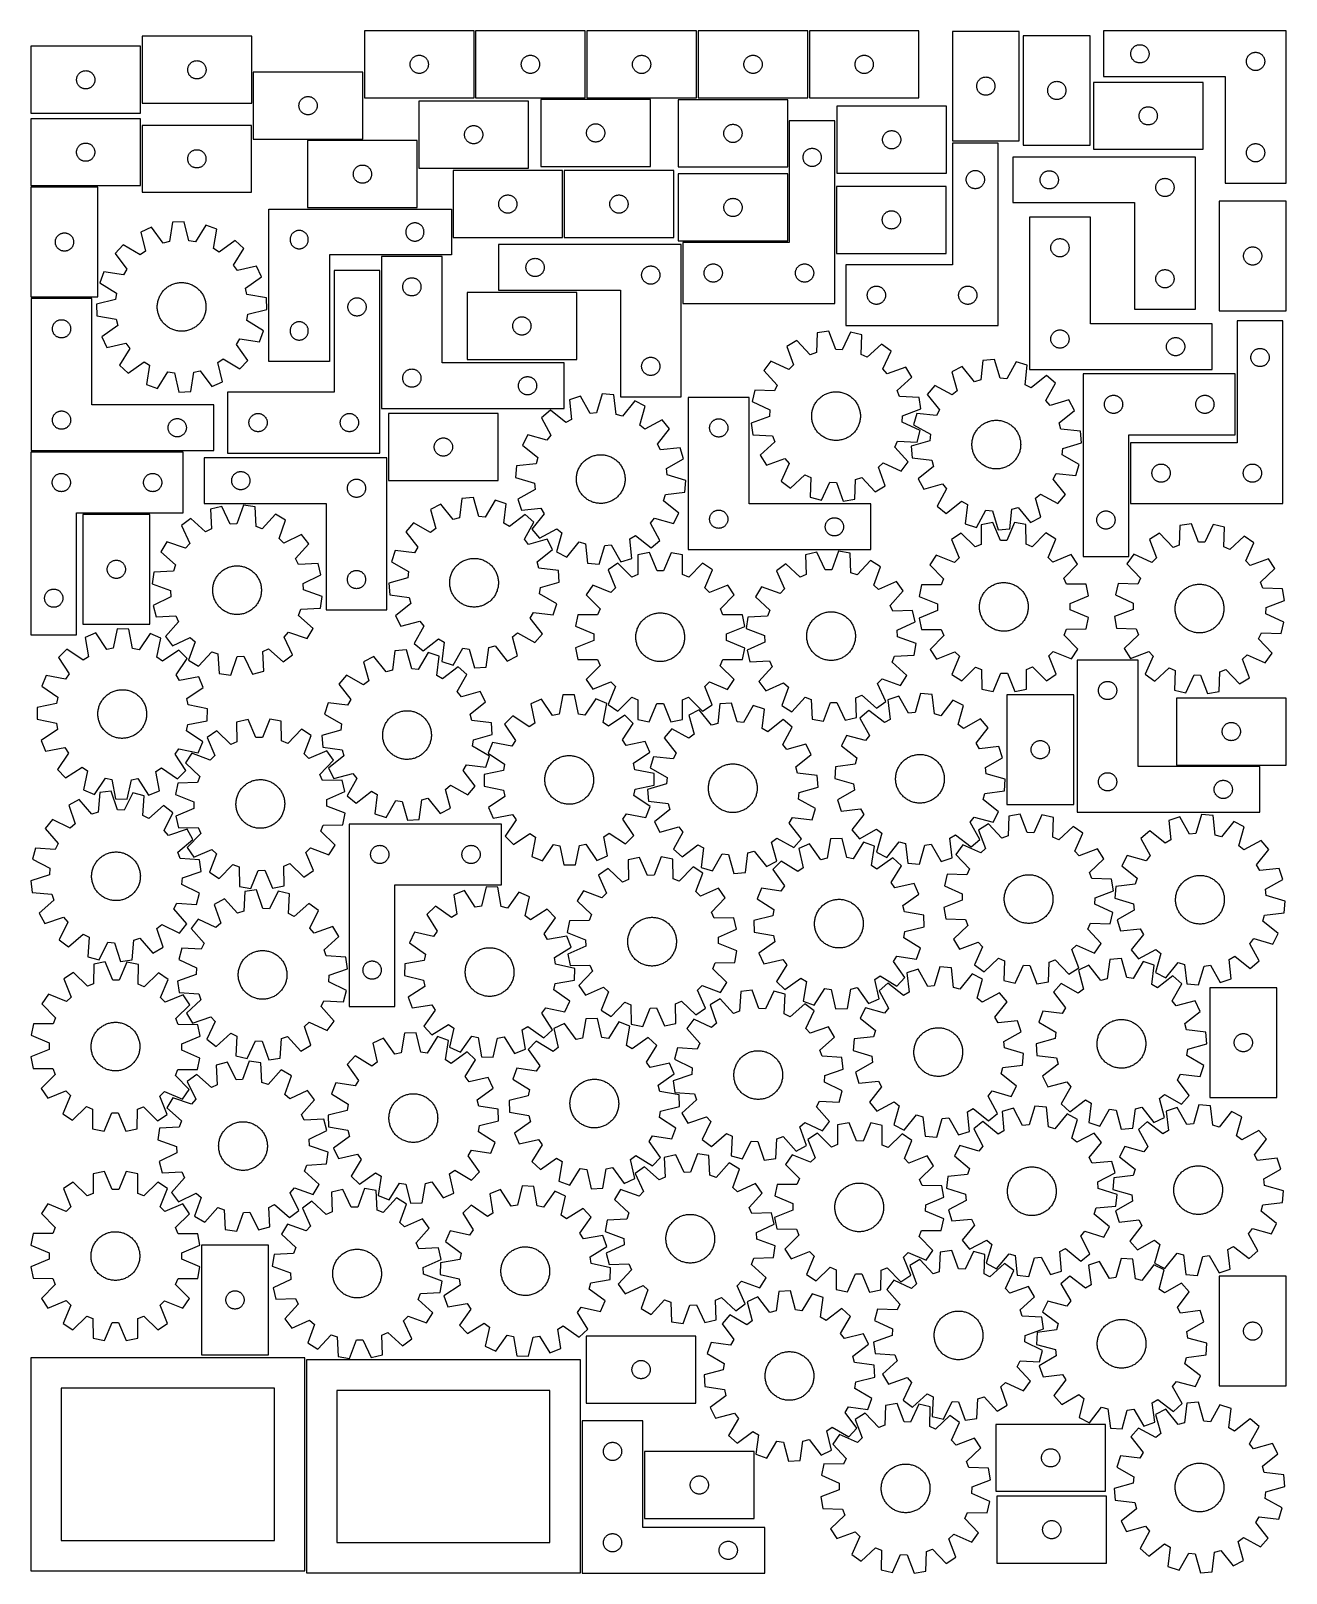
# Model space of a CAD drawing. Header units: millimetres. Extents: x 7 to 1243, y 7 to 1527.
import ezdxf

# ---------------------------------------------------------------- set-up
doc = ezdxf.new("R2010")
doc.units = ezdxf.units.MM
doc.layers.add('CUT', color=7, linetype='CONTINUOUS', true_color=0x000000)

msp = doc.modelspace()

# ---------------------------------------------------------------- linework, layer by layer
at = {"layer": 'CUT'}
for p, q in [((224.120696, 1521.476106), (116.120696, 1521.476106)), ((116.120696, 1521.476106), (116.120696, 1455.476106)), ((224.120696, 1455.476106), (224.120696, 1521.476106)), ((443.250701, 1526.864045), (335.250701, 1526.864045)), ((335.250701, 1526.864045), (335.250701, 1460.864045)), ((443.250701, 1460.864045), (443.250701, 1526.864045)), ((552.80551, 1526.852571), (444.80551, 1526.852571)), ((444.80551, 1526.852571), (444.80551, 1460.852571)), ((552.80551, 1460.852571), (552.80551, 1526.852571)), ((662.345305, 1526.800324), (554.345305, 1526.800324)), ((554.345305, 1526.800324), (554.345305, 1460.800324)), ((662.345305, 1460.800324), (662.345305, 1526.800324)), ((772.160733, 1526.862095), (664.160733, 1526.862095)), ((664.160733, 1526.862095), (664.160733, 1460.862095)), ((772.160733, 1460.862095), (772.160733, 1526.862095)), ((881.682097, 1526.806672), (773.682097, 1526.806672)), ((773.682097, 1526.806672), (773.682097, 1460.806672)), ((881.682097, 1460.806672), (881.682097, 1526.806672)), ((914.542718, 1526.369414), (914.542718, 1418.369414)), ((980.542718, 1526.369414), (914.542718, 1526.369414)), ((980.542718, 1418.369414), (980.542718, 1526.369414)), ((1050.499068, 1522.105745), (984.499068, 1522.105745)), ((984.499068, 1522.105745), (984.499068, 1414.105745)), ((1050.499068, 1414.105745), (1050.499068, 1522.105745)), ((1243.353092, 1526.724888), (1063.353092, 1526.724888)), ((1063.353092, 1526.724888), (1063.353092, 1481.724888)), ((1243.353092, 1376.724888), (1243.353092, 1526.724888)), ((114.604581, 1511.616734), (6.604581, 1511.616734)), ((6.604581, 1511.616734), (6.604581, 1445.616734)), ((114.604581, 1445.616734), (114.604581, 1511.616734)), ((1090.372362, 1504.813517), (1090.430088, 1505.399624)), ((1090.430088, 1505.399624), (1090.526024, 1505.980701)), ((1090.526024, 1505.980701), (1090.65976, 1506.55426)), ((1090.65976, 1506.55426), (1090.830721, 1507.117844)), ((1090.830721, 1507.117844), (1091.038176, 1507.669039)), ((1091.038176, 1507.669039), (1091.281237, 1508.205487)), ((1091.281237, 1508.205487), (1091.558863, 1508.724888)), ((1091.558863, 1508.724888), (1091.869865, 1509.225021)), ((1091.869865, 1509.225021), (1092.212912, 1509.703741)), ((1092.212912, 1509.703741), (1092.586534, 1510.159001)), ((1092.586534, 1510.159001), (1092.989131, 1510.588849)), ((1092.989131, 1510.588849), (1093.41898, 1510.991447)), ((1093.41898, 1510.991447), (1093.874239, 1511.365068)), ((1093.874239, 1511.365068), (1094.35296, 1511.708115)), ((1094.35296, 1511.708115), (1094.853092, 1512.019117)), ((1094.853092, 1512.019117), (1095.372494, 1512.296743)), ((1095.372494, 1512.296743), (1095.908941, 1512.539804)), ((1095.908941, 1512.539804), (1096.460137, 1512.74726)), ((1096.460137, 1512.74726), (1097.023721, 1512.918221)), ((1097.023721, 1512.918221), (1097.597279, 1513.051956)), ((1097.597279, 1513.051956), (1098.178356, 1513.147892)), ((1098.178356, 1513.147892), (1098.764464, 1513.205619)), ((1098.764464, 1513.205619), (1099.353092, 1513.224888)), ((1099.353092, 1513.224888), (1099.94172, 1513.205619)), ((1099.94172, 1513.205619), (1100.527828, 1513.147892)), ((1100.527828, 1513.147892), (1101.108905, 1513.051956)), ((1101.108905, 1513.051956), (1101.682463, 1512.918221)), ((1101.682463, 1512.918221), (1102.246047, 1512.74726)), ((1102.246047, 1512.74726), (1102.797243, 1512.539804)), ((1102.797243, 1512.539804), (1103.33369, 1512.296743)), ((1103.33369, 1512.296743), (1103.853092, 1512.019117)), ((1103.853092, 1512.019117), (1104.353224, 1511.708115)), ((1104.353224, 1511.708115), (1104.831945, 1511.365068)), ((1104.831945, 1511.365068), (1105.287204, 1510.991447)), ((1105.287204, 1510.991447), (1105.717053, 1510.588849)), ((1105.717053, 1510.588849), (1106.11965, 1510.159001)), ((1106.11965, 1510.159001), (1106.493272, 1509.703741)), ((1106.493272, 1509.703741), (1106.836319, 1509.225021)), ((1106.836319, 1509.225021), (1107.147321, 1508.724888)), ((1107.147321, 1508.724888), (1107.424947, 1508.205487)), ((1107.424947, 1508.205487), (1107.668008, 1507.669039)), ((1107.668008, 1507.669039), (1107.875463, 1507.117844)), ((1107.875463, 1507.117844), (1108.046424, 1506.55426)), ((1108.046424, 1506.55426), (1108.18016, 1505.980701)), ((1108.18016, 1505.980701), (1108.276096, 1505.399624)), ((1108.276096, 1505.399624), (1108.333822, 1504.813517)), ((1209.908941, 1505.039804), (1210.460137, 1505.24726)), ((1210.460137, 1505.24726), (1211.023721, 1505.418221)), ((1211.023721, 1505.418221), (1211.597279, 1505.551956)), ((1211.597279, 1505.551956), (1212.178356, 1505.647892)), ((1212.178356, 1505.647892), (1212.764464, 1505.705619)), ((1212.764464, 1505.705619), (1213.353092, 1505.724888)), ((1213.353092, 1505.724888), (1213.94172, 1505.705619)), ((1213.94172, 1505.705619), (1214.527828, 1505.647892)), ((1214.527828, 1505.647892), (1215.108905, 1505.551956)), ((1215.108905, 1505.551956), (1215.682463, 1505.418221)), ((1215.682463, 1505.418221), (1216.246047, 1505.24726)), ((1216.246047, 1505.24726), (1216.797243, 1505.039804)), ((161.197692, 1489.650841), (161.293628, 1490.231919)), ((161.293628, 1490.231919), (161.427363, 1490.805477)), ((161.427363, 1490.805477), (161.598325, 1491.369061)), ((161.598325, 1491.369061), (161.80578, 1491.920257)), ((161.80578, 1491.920257), (162.048841, 1492.456704)), ((162.048841, 1492.456704), (162.326467, 1492.976106)), ((162.326467, 1492.976106), (162.637469, 1493.476238)), ((162.637469, 1493.476238), (162.980516, 1493.954959)), ((162.980516, 1493.954959), (163.354138, 1494.410218)), ((163.354138, 1494.410218), (163.756735, 1494.840067)), ((163.756735, 1494.840067), (164.186583, 1495.242664)), ((164.186583, 1495.242664), (164.641843, 1495.616286)), ((164.641843, 1495.616286), (165.120564, 1495.959332)), ((165.120564, 1495.959332), (165.620696, 1496.270334)), ((165.620696, 1496.270334), (166.140098, 1496.54796)), ((166.140098, 1496.54796), (166.676545, 1496.791021)), ((166.676545, 1496.791021), (167.227741, 1496.998477)), ((167.227741, 1496.998477), (167.791324, 1497.169438)), ((167.791324, 1497.169438), (168.364883, 1497.303173)), ((168.364883, 1497.303173), (168.94596, 1497.399109)), ((168.94596, 1497.399109), (169.532068, 1497.456836)), ((169.532068, 1497.456836), (170.120696, 1497.476106)), ((170.120696, 1497.476106), (170.709324, 1497.456836)), ((170.709324, 1497.456836), (171.295432, 1497.399109)), ((171.295432, 1497.399109), (171.876509, 1497.303173)), ((171.876509, 1497.303173), (172.450067, 1497.169438)), ((172.450067, 1497.169438), (173.013651, 1496.998477)), ((173.013651, 1496.998477), (173.564847, 1496.791021)), ((173.564847, 1496.791021), (174.101294, 1496.54796)), ((174.101294, 1496.54796), (174.620696, 1496.270334)), ((174.620696, 1496.270334), (175.120828, 1495.959332)), ((175.120828, 1495.959332), (175.599549, 1495.616286)), ((175.599549, 1495.616286), (176.054808, 1495.242664)), ((176.054808, 1495.242664), (176.484657, 1494.840067)), ((176.484657, 1494.840067), (176.887254, 1494.410218)), ((176.887254, 1494.410218), (177.260876, 1493.954959)), ((177.260876, 1493.954959), (177.603922, 1493.476238)), ((177.603922, 1493.476238), (177.914924, 1492.976106)), ((177.914924, 1492.976106), (178.19255, 1492.456704)), ((178.19255, 1492.456704), (178.435612, 1491.920257)), ((178.435612, 1491.920257), (178.643067, 1491.369061)), ((178.643067, 1491.369061), (178.814028, 1490.805477)), ((178.814028, 1490.805477), (178.947763, 1490.231919)), ((178.947763, 1490.231919), (179.0437, 1489.650841)), ((380.250701, 1493.864045), (380.26997, 1494.452673)), ((380.26997, 1493.275417), (380.250701, 1493.864045)), ((380.26997, 1494.452673), (380.327697, 1495.038781)), ((380.327697, 1492.689309), (380.26997, 1493.275417)), ((380.327697, 1495.038781), (380.423633, 1495.619858)), ((380.423633, 1492.108232), (380.327697, 1492.689309)), ((380.423633, 1495.619858), (380.557368, 1496.193417)), ((380.557368, 1491.534674), (380.423633, 1492.108232)), ((380.557368, 1496.193417), (380.72833, 1496.757)), ((380.72833, 1490.97109), (380.557368, 1491.534674)), ((380.72833, 1496.757), (380.935785, 1497.308196)), ((380.935785, 1490.419894), (380.72833, 1490.97109)), ((380.935785, 1497.308196), (381.178846, 1497.844643)), ((381.178846, 1489.883447), (380.935785, 1490.419894)), ((381.178846, 1497.844643), (381.456472, 1498.364045)), ((381.456472, 1498.364045), (381.767474, 1498.864177)), ((381.767474, 1498.864177), (382.110521, 1499.342898)), ((382.110521, 1499.342898), (382.484142, 1499.798157)), ((382.484142, 1499.798157), (382.88674, 1500.228006)), ((382.88674, 1500.228006), (383.316588, 1500.630603)), ((383.316588, 1500.630603), (383.771848, 1501.004225)), ((383.771848, 1501.004225), (384.250569, 1501.347272)), ((384.250569, 1501.347272), (384.750701, 1501.658274)), ((384.750701, 1501.658274), (385.270102, 1501.9359)), ((385.270102, 1501.9359), (385.80655, 1502.178961)), ((385.80655, 1502.178961), (386.357746, 1502.386416)), ((386.357746, 1502.386416), (386.921329, 1502.557378)), ((386.921329, 1502.557378), (387.494888, 1502.691113)), ((387.494888, 1502.691113), (388.075965, 1502.787049)), ((388.075965, 1502.787049), (388.662073, 1502.844775)), ((388.662073, 1502.844775), (389.250701, 1502.864045)), ((389.250701, 1502.864045), (389.839329, 1502.844775)), ((389.839329, 1502.844775), (390.425436, 1502.787049)), ((390.425436, 1502.787049), (391.006514, 1502.691113)), ((391.006514, 1502.691113), (391.580072, 1502.557378)), ((391.580072, 1502.557378), (392.143656, 1502.386416)), ((392.143656, 1502.386416), (392.694852, 1502.178961)), ((392.694852, 1502.178961), (393.231299, 1501.9359)), ((393.231299, 1501.9359), (393.750701, 1501.658274)), ((393.750701, 1501.658274), (394.250833, 1501.347272)), ((394.250833, 1501.347272), (394.729554, 1501.004225)), ((394.729554, 1501.004225), (395.184813, 1500.630603)), ((395.184813, 1500.630603), (395.614662, 1500.228006)), ((395.614662, 1500.228006), (396.017259, 1499.798157)), ((396.017259, 1499.798157), (396.390881, 1499.342898)), ((396.390881, 1499.342898), (396.733927, 1498.864177)), ((396.733927, 1498.864177), (397.044929, 1498.364045)), ((397.044929, 1498.364045), (397.322555, 1497.844643)), ((397.322555, 1497.844643), (397.565616, 1497.308196)), ((397.565616, 1490.419894), (397.322555, 1489.883447)), ((397.565616, 1497.308196), (397.773072, 1496.757)), ((397.773072, 1490.97109), (397.565616, 1490.419894)), ((397.773072, 1496.757), (397.944033, 1496.193417)), ((397.944033, 1491.534674), (397.773072, 1490.97109)), ((397.944033, 1496.193417), (398.077768, 1495.619858)), ((398.077768, 1492.108232), (397.944033, 1491.534674)), ((398.077768, 1495.619858), (398.173704, 1495.038781)), ((398.173704, 1492.689309), (398.077768, 1492.108232)), ((398.173704, 1495.038781), (398.231431, 1494.452673)), ((398.231431, 1493.275417), (398.173704, 1492.689309)), ((398.231431, 1494.452673), (398.250701, 1493.864045)), ((398.250701, 1493.864045), (398.231431, 1493.275417)), ((489.80551, 1493.852571), (489.82478, 1494.441199)), ((489.82478, 1493.263942), (489.80551, 1493.852571)), ((489.82478, 1494.441199), (489.882507, 1495.027306)), ((489.882507, 1492.677835), (489.82478, 1493.263942)), ((489.882507, 1495.027306), (489.978443, 1495.608383)), ((489.978443, 1492.096758), (489.882507, 1492.677835)), ((489.978443, 1495.608383), (490.112178, 1496.181942)), ((490.112178, 1491.523199), (489.978443, 1492.096758)), ((490.112178, 1496.181942), (490.283139, 1496.745526)), ((490.283139, 1490.959615), (490.112178, 1491.523199)), ((490.283139, 1496.745526), (490.490594, 1497.296721)), ((490.490594, 1490.40842), (490.283139, 1490.959615)), ((490.490594, 1497.296721), (490.733656, 1497.833169)), ((490.733656, 1489.871972), (490.490594, 1490.40842)), ((490.733656, 1497.833169), (491.011282, 1498.352571)), ((491.011282, 1498.352571), (491.322284, 1498.852703)), ((491.322284, 1498.852703), (491.66533, 1499.331423)), ((491.66533, 1499.331423), (492.038952, 1499.786683)), ((492.038952, 1499.786683), (492.441549, 1500.216532)), ((492.441549, 1500.216532), (492.871398, 1500.619129)), ((492.871398, 1500.619129), (493.326657, 1500.992751)), ((493.326657, 1500.992751), (493.805378, 1501.335797)), ((493.805378, 1501.335797), (494.30551, 1501.646799)), ((494.30551, 1501.646799), (494.824912, 1501.924425)), ((494.824912, 1501.924425), (495.361359, 1502.167486)), ((495.361359, 1502.167486), (495.912555, 1502.374942)), ((495.912555, 1502.374942), (496.476139, 1502.545903)), ((496.476139, 1502.545903), (497.049697, 1502.679638)), ((497.049697, 1502.679638), (497.630775, 1502.775574)), ((497.630775, 1502.775574), (498.216882, 1502.833301)), ((498.216882, 1502.833301), (498.80551, 1502.852571)), ((498.80551, 1502.852571), (499.394138, 1502.833301)), ((499.394138, 1502.833301), (499.980246, 1502.775574)), ((499.980246, 1502.775574), (500.561323, 1502.679638)), ((500.561323, 1502.679638), (501.134882, 1502.545903)), ((501.134882, 1502.545903), (501.698465, 1502.374942)), ((501.698465, 1502.374942), (502.249661, 1502.167486)), ((502.249661, 1502.167486), (502.786108, 1501.924425)), ((502.786108, 1501.924425), (503.30551, 1501.646799)), ((503.30551, 1501.646799), (503.805642, 1501.335797)), ((503.805642, 1501.335797), (504.284363, 1500.992751)), ((504.284363, 1500.992751), (504.739623, 1500.619129)), ((504.739623, 1500.619129), (505.169471, 1500.216532)), ((505.169471, 1500.216532), (505.572069, 1499.786683)), ((505.572069, 1499.786683), (505.94569, 1499.331423)), ((505.94569, 1499.331423), (506.288737, 1498.852703)), ((506.288737, 1498.852703), (506.599739, 1498.352571)), ((506.599739, 1498.352571), (506.877365, 1497.833169)), ((506.877365, 1497.833169), (507.120426, 1497.296721)), ((507.120426, 1490.40842), (506.877365, 1489.871972)), ((507.120426, 1497.296721), (507.327881, 1496.745526)), ((507.327881, 1490.959615), (507.120426, 1490.40842)), ((507.327881, 1496.745526), (507.498843, 1496.181942)), ((507.498843, 1491.523199), (507.327881, 1490.959615)), ((507.498843, 1496.181942), (507.632578, 1495.608383)), ((507.632578, 1492.096758), (507.498843, 1491.523199)), ((507.632578, 1495.608383), (507.728514, 1495.027306)), ((507.728514, 1492.677835), (507.632578, 1492.096758)), ((507.728514, 1495.027306), (507.786241, 1494.441199)), ((507.786241, 1493.263942), (507.728514, 1492.677835)), ((507.786241, 1494.441199), (507.80551, 1493.852571)), ((507.80551, 1493.852571), (507.786241, 1493.263942)), ((599.345305, 1493.800324), (599.364575, 1494.388953)), ((599.364575, 1493.211696), (599.345305, 1493.800324)), ((599.364575, 1494.388953), (599.422301, 1494.97506)), ((599.422301, 1492.625589), (599.364575, 1493.211696)), ((599.422301, 1494.97506), (599.518238, 1495.556137)), ((599.518238, 1492.044512), (599.422301, 1492.625589)), ((599.518238, 1495.556137), (599.651973, 1496.129696)), ((599.651973, 1491.470953), (599.518238, 1492.044512)), ((599.651973, 1496.129696), (599.822934, 1496.69328)), ((599.822934, 1490.907369), (599.651973, 1491.470953)), ((599.822934, 1496.69328), (600.030389, 1497.244475)), ((600.030389, 1490.356174), (599.822934, 1490.907369)), ((600.030389, 1497.244475), (600.273451, 1497.780923)), ((600.273451, 1489.819726), (600.030389, 1490.356174)), ((600.273451, 1497.780923), (600.551077, 1498.300324)), ((600.551077, 1498.300324), (600.862079, 1498.800457)), ((600.862079, 1498.800457), (601.205125, 1499.279177)), ((601.205125, 1499.279177), (601.578747, 1499.734437)), ((601.578747, 1499.734437), (601.981344, 1500.164285)), ((601.981344, 1500.164285), (602.411193, 1500.566883)), ((602.411193, 1500.566883), (602.866452, 1500.940505)), ((602.866452, 1500.940505), (603.345173, 1501.283551)), ((603.345173, 1501.283551), (603.845305, 1501.594553)), ((603.845305, 1501.594553), (604.364707, 1501.872179)), ((604.364707, 1501.872179), (604.901154, 1502.11524)), ((604.901154, 1502.11524), (605.45235, 1502.322696)), ((605.45235, 1502.322696), (606.015934, 1502.493657)), ((606.015934, 1502.493657), (606.589492, 1502.627392)), ((606.589492, 1502.627392), (607.170569, 1502.723328)), ((607.170569, 1502.723328), (607.756677, 1502.781055)), ((607.756677, 1502.781055), (608.345305, 1502.800324)), ((608.345305, 1502.800324), (608.933933, 1502.781055)), ((608.933933, 1502.781055), (609.520041, 1502.723328)), ((609.520041, 1502.723328), (610.101118, 1502.627392)), ((610.101118, 1502.627392), (610.674677, 1502.493657)), ((610.674677, 1502.493657), (611.23826, 1502.322696)), ((611.23826, 1502.322696), (611.789456, 1502.11524)), ((611.789456, 1502.11524), (612.325903, 1501.872179)), ((612.325903, 1501.872179), (612.845305, 1501.594553)), ((612.845305, 1501.594553), (613.345437, 1501.283551)), ((613.345437, 1501.283551), (613.824158, 1500.940505)), ((613.824158, 1500.940505), (614.279418, 1500.566883)), ((614.279418, 1500.566883), (614.709266, 1500.164285)), ((614.709266, 1500.164285), (615.111863, 1499.734437)), ((615.111863, 1499.734437), (615.485485, 1499.279177)), ((615.485485, 1499.279177), (615.828532, 1498.800457)), ((615.828532, 1498.800457), (616.139534, 1498.300324)), ((616.139534, 1498.300324), (616.41716, 1497.780923)), ((616.41716, 1497.780923), (616.660221, 1497.244475)), ((616.660221, 1490.356174), (616.41716, 1489.819726)), ((616.660221, 1497.244475), (616.867676, 1496.69328)), ((616.867676, 1490.907369), (616.660221, 1490.356174)), ((616.867676, 1496.69328), (617.038638, 1496.129696)), ((617.038638, 1491.470953), (616.867676, 1490.907369)), ((617.038638, 1496.129696), (617.172373, 1495.556137)), ((617.172373, 1492.044512), (617.038638, 1491.470953)), ((617.172373, 1495.556137), (617.268309, 1494.97506)), ((617.268309, 1492.625589), (617.172373, 1492.044512)), ((617.268309, 1494.97506), (617.326035, 1494.388953)), ((617.326035, 1493.211696), (617.268309, 1492.625589)), ((617.326035, 1494.388953), (617.345305, 1493.800324)), ((617.345305, 1493.800324), (617.326035, 1493.211696)), ((709.160733, 1493.862095), (709.180003, 1494.450723)), ((709.180003, 1493.273467), (709.160733, 1493.862095)), ((709.180003, 1494.450723), (709.237729, 1495.036831)), ((709.237729, 1492.687359), (709.180003, 1493.273467)), ((709.237729, 1495.036831), (709.333666, 1495.617908)), ((709.333666, 1492.106282), (709.237729, 1492.687359)), ((709.333666, 1495.617908), (709.467401, 1496.191466)), ((709.467401, 1491.532724), (709.333666, 1492.106282)), ((709.467401, 1496.191466), (709.638362, 1496.75505)), ((709.638362, 1490.96914), (709.467401, 1491.532724)), ((709.638362, 1496.75505), (709.845817, 1497.306246)), ((709.845817, 1490.417944), (709.638362, 1490.96914)), ((709.845817, 1497.306246), (710.088878, 1497.842693)), ((710.088878, 1489.881497), (709.845817, 1490.417944)), ((710.088878, 1497.842693), (710.366504, 1498.362095)), ((710.366504, 1498.362095), (710.677507, 1498.862227)), ((710.677507, 1498.862227), (711.020553, 1499.340948)), ((711.020553, 1499.340948), (711.394175, 1499.796207)), ((711.394175, 1499.796207), (711.796772, 1500.226056)), ((711.796772, 1500.226056), (712.226621, 1500.628653)), ((712.226621, 1500.628653), (712.68188, 1501.002275)), ((712.68188, 1501.002275), (713.160601, 1501.345322)), ((713.160601, 1501.345322), (713.660733, 1501.656324)), ((713.660733, 1501.656324), (714.180135, 1501.93395)), ((714.180135, 1501.93395), (714.716582, 1502.177011)), ((714.716582, 1502.177011), (715.267778, 1502.384466)), ((715.267778, 1502.384466), (715.831362, 1502.555427)), ((715.831362, 1502.555427), (716.40492, 1502.689163)), ((716.40492, 1502.689163), (716.985997, 1502.785099)), ((716.985997, 1502.785099), (717.572105, 1502.842825)), ((717.572105, 1502.842825), (718.160733, 1502.862095)), ((718.160733, 1502.862095), (718.749361, 1502.842825)), ((718.749361, 1502.842825), (719.335469, 1502.785099)), ((719.335469, 1502.785099), (719.916546, 1502.689163)), ((719.916546, 1502.689163), (720.490104, 1502.555427)), ((720.490104, 1502.555427), (721.053688, 1502.384466)), ((721.053688, 1502.384466), (721.604884, 1502.177011)), ((721.604884, 1502.177011), (722.141331, 1501.93395)), ((722.141331, 1501.93395), (722.660733, 1501.656324)), ((722.660733, 1501.656324), (723.160865, 1501.345322)), ((723.160865, 1501.345322), (723.639586, 1501.002275)), ((723.639586, 1501.002275), (724.094845, 1500.628653)), ((724.094845, 1500.628653), (724.524694, 1500.226056)), ((724.524694, 1500.226056), (724.927291, 1499.796207)), ((724.927291, 1499.796207), (725.300913, 1499.340948)), ((725.300913, 1499.340948), (725.64396, 1498.862227)), ((725.64396, 1498.862227), (725.954962, 1498.362095)), ((725.954962, 1498.362095), (726.232588, 1497.842693)), ((726.232588, 1497.842693), (726.475649, 1497.306246)), ((726.475649, 1490.417944), (726.232588, 1489.881497)), ((726.475649, 1497.306246), (726.683104, 1496.75505)), ((726.683104, 1490.96914), (726.475649, 1490.417944)), ((726.683104, 1496.75505), (726.854065, 1496.191466)), ((726.854065, 1491.532724), (726.683104, 1490.96914)), ((726.854065, 1496.191466), (726.987801, 1495.617908)), ((726.987801, 1492.106282), (726.854065, 1491.532724)), ((726.987801, 1495.617908), (727.083737, 1495.036831)), ((727.083737, 1492.687359), (726.987801, 1492.106282)), ((727.083737, 1495.036831), (727.141463, 1494.450723)), ((727.141463, 1493.273467), (727.083737, 1492.687359)), ((727.141463, 1494.450723), (727.160733, 1493.862095)), ((727.160733, 1493.862095), (727.141463, 1493.273467)), ((818.682097, 1493.806672), (818.701367, 1494.3953)), ((818.701367, 1493.218044), (818.682097, 1493.806672)), ((818.701367, 1494.3953), (818.759093, 1494.981408)), ((818.759093, 1492.631936), (818.701367, 1493.218044)), ((818.759093, 1494.981408), (818.85503, 1495.562485)), ((818.85503, 1492.050859), (818.759093, 1492.631936)), ((818.85503, 1495.562485), (818.988765, 1496.136044)), ((818.988765, 1491.477301), (818.85503, 1492.050859)), ((818.988765, 1496.136044), (819.159726, 1496.699627)), ((819.159726, 1490.913717), (818.988765, 1491.477301)), ((819.159726, 1496.699627), (819.367181, 1497.250823)), ((819.367181, 1490.362521), (819.159726, 1490.913717)), ((819.367181, 1497.250823), (819.610243, 1497.78727)), ((819.610243, 1489.826074), (819.367181, 1490.362521)), ((819.610243, 1497.78727), (819.887869, 1498.306672)), ((819.887869, 1498.306672), (820.198871, 1498.806804)), ((820.198871, 1498.806804), (820.541917, 1499.285525)), ((820.541917, 1499.285525), (820.915539, 1499.740784)), ((820.915539, 1499.740784), (821.318136, 1500.170633)), ((821.318136, 1500.170633), (821.747985, 1500.57323)), ((821.747985, 1500.57323), (822.203244, 1500.946852)), ((822.203244, 1500.946852), (822.681965, 1501.289899)), ((822.681965, 1501.289899), (823.182097, 1501.600901)), ((823.182097, 1501.600901), (823.701499, 1501.878527)), ((823.701499, 1501.878527), (824.237946, 1502.121588)), ((824.237946, 1502.121588), (824.789142, 1502.329043)), ((824.789142, 1502.329043), (825.352726, 1502.500005)), ((825.352726, 1502.500005), (825.926284, 1502.63374)), ((825.926284, 1502.63374), (826.507361, 1502.729676)), ((826.507361, 1502.729676), (827.093469, 1502.787402)), ((827.093469, 1502.787402), (827.682097, 1502.806672)), ((827.682097, 1502.806672), (828.270725, 1502.787402)), ((828.270725, 1502.787402), (828.856833, 1502.729676)), ((828.856833, 1502.729676), (829.43791, 1502.63374)), ((829.43791, 1502.63374), (830.011469, 1502.500005)), ((830.011469, 1502.500005), (830.575052, 1502.329043)), ((830.575052, 1502.329043), (831.126248, 1502.121588)), ((831.126248, 1502.121588), (831.662695, 1501.878527)), ((831.662695, 1501.878527), (832.182097, 1501.600901)), ((832.182097, 1501.600901), (832.682229, 1501.289899)), ((832.682229, 1501.289899), (833.16095, 1500.946852)), ((833.16095, 1500.946852), (833.61621, 1500.57323)), ((833.61621, 1500.57323), (834.046058, 1500.170633)), ((834.046058, 1500.170633), (834.448655, 1499.740784)), ((834.448655, 1499.740784), (834.822277, 1499.285525)), ((834.822277, 1499.285525), (835.165324, 1498.806804)), ((835.165324, 1498.806804), (835.476326, 1498.306672)), ((835.476326, 1498.306672), (835.753952, 1497.78727)), ((835.753952, 1497.78727), (835.997013, 1497.250823)), ((835.997013, 1490.362521), (835.753952, 1489.826074)), ((835.997013, 1497.250823), (836.204468, 1496.699627)), ((836.204468, 1490.913717), (835.997013, 1490.362521)), ((836.204468, 1496.699627), (836.37543, 1496.136044)), ((836.37543, 1491.477301), (836.204468, 1490.913717)), ((836.37543, 1496.136044), (836.509165, 1495.562485)), ((836.509165, 1492.050859), (836.37543, 1491.477301)), ((836.509165, 1495.562485), (836.605101, 1494.981408)), ((836.605101, 1492.631936), (836.509165, 1492.050859)), ((836.605101, 1494.981408), (836.662827, 1494.3953)), ((836.662827, 1493.218044), (836.605101, 1492.631936)), ((836.662827, 1494.3953), (836.682097, 1493.806672)), ((836.682097, 1493.806672), (836.662827, 1493.218044)), ((1090.353092, 1504.224888), (1090.372362, 1504.813517)), ((1090.372362, 1503.63626), (1090.353092, 1504.224888)), ((1090.430088, 1503.050153), (1090.372362, 1503.63626)), ((1090.526024, 1502.469076), (1090.430088, 1503.050153)), ((1090.65976, 1501.895517), (1090.526024, 1502.469076)), ((1090.830721, 1501.331933), (1090.65976, 1501.895517)), ((1091.038176, 1500.780738), (1090.830721, 1501.331933)), ((1091.281237, 1500.24429), (1091.038176, 1500.780738)), ((1091.558863, 1499.724888), (1091.281237, 1500.24429)), ((1091.869865, 1499.224756), (1091.558863, 1499.724888)), ((1092.212912, 1498.746036), (1091.869865, 1499.224756)), ((1092.586534, 1498.290776), (1092.212912, 1498.746036)), ((1092.989131, 1497.860927), (1092.586534, 1498.290776)), ((1093.41898, 1497.45833), (1092.989131, 1497.860927)), ((1093.874239, 1497.084708), (1093.41898, 1497.45833)), ((1094.35296, 1496.741662), (1093.874239, 1497.084708)), ((1094.853092, 1496.43066), (1094.35296, 1496.741662)), ((1095.372494, 1496.153034), (1094.853092, 1496.43066)), ((1095.908941, 1495.909973), (1095.372494, 1496.153034)), ((1096.460137, 1495.702517), (1095.908941, 1495.909973)), ((1097.023721, 1495.531556), (1096.460137, 1495.702517)), ((1097.597279, 1495.397821), (1097.023721, 1495.531556)), ((1098.178356, 1495.301885), (1097.597279, 1495.397821)), ((1098.764464, 1495.244158), (1098.178356, 1495.301885)), ((1099.353092, 1495.224888), (1098.764464, 1495.244158)), ((1099.94172, 1495.244158), (1099.353092, 1495.224888)), ((1100.527828, 1495.301885), (1099.94172, 1495.244158)), ((1101.108905, 1495.397821), (1100.527828, 1495.301885)), ((1101.682463, 1495.531556), (1101.108905, 1495.397821)), ((1102.246047, 1495.702517), (1101.682463, 1495.531556)), ((1102.797243, 1495.909973), (1102.246047, 1495.702517)), ((1103.33369, 1496.153034), (1102.797243, 1495.909973)), ((1103.853092, 1496.43066), (1103.33369, 1496.153034)), ((1104.353224, 1496.741662), (1103.853092, 1496.43066)), ((1104.831945, 1497.084708), (1104.353224, 1496.741662)), ((1105.287204, 1497.45833), (1104.831945, 1497.084708)), ((1105.717053, 1497.860927), (1105.287204, 1497.45833)), ((1106.11965, 1498.290776), (1105.717053, 1497.860927)), ((1106.493272, 1498.746036), (1106.11965, 1498.290776)), ((1106.836319, 1499.224756), (1106.493272, 1498.746036)), ((1107.147321, 1499.724888), (1106.836319, 1499.224756)), ((1107.424947, 1500.24429), (1107.147321, 1499.724888)), ((1107.668008, 1500.780738), (1107.424947, 1500.24429)), ((1107.875463, 1501.331933), (1107.668008, 1500.780738)), ((1108.046424, 1501.895517), (1107.875463, 1501.331933)), ((1108.18016, 1502.469076), (1108.046424, 1501.895517)), ((1108.276096, 1503.050153), (1108.18016, 1502.469076)), ((1108.333822, 1503.63626), (1108.276096, 1503.050153)), ((1108.333822, 1504.813517), (1108.353092, 1504.224888)), ((1108.353092, 1504.224888), (1108.333822, 1503.63626)), ((1204.353092, 1496.724888), (1204.372362, 1497.313517)), ((1204.372362, 1496.13626), (1204.353092, 1496.724888)), ((1204.372362, 1497.313517), (1204.430088, 1497.899624)), ((1204.430088, 1495.550153), (1204.372362, 1496.13626)), ((1204.430088, 1497.899624), (1204.526024, 1498.480701)), ((1204.526024, 1494.969076), (1204.430088, 1495.550153)), ((1204.526024, 1498.480701), (1204.65976, 1499.05426)), ((1204.65976, 1494.395517), (1204.526024, 1494.969076)), ((1204.65976, 1499.05426), (1204.830721, 1499.617844)), ((1204.830721, 1493.831933), (1204.65976, 1494.395517)), ((1204.830721, 1499.617844), (1205.038176, 1500.169039)), ((1205.038176, 1493.280738), (1204.830721, 1493.831933)), ((1205.038176, 1500.169039), (1205.281237, 1500.705487)), ((1205.281237, 1492.74429), (1205.038176, 1493.280738)), ((1205.281237, 1500.705487), (1205.558863, 1501.224888)), ((1205.558863, 1492.224888), (1205.281237, 1492.74429)), ((1205.558863, 1501.224888), (1205.869865, 1501.725021)), ((1205.869865, 1491.724756), (1205.558863, 1492.224888)), ((1205.869865, 1501.725021), (1206.212912, 1502.203741)), ((1206.212912, 1491.246036), (1205.869865, 1491.724756)), ((1206.212912, 1502.203741), (1206.586534, 1502.659001)), ((1206.586534, 1490.790776), (1206.212912, 1491.246036)), ((1206.586534, 1502.659001), (1206.989131, 1503.088849)), ((1206.989131, 1490.360927), (1206.586534, 1490.790776)), ((1206.989131, 1503.088849), (1207.41898, 1503.491447)), ((1207.41898, 1489.95833), (1206.989131, 1490.360927)), ((1207.41898, 1503.491447), (1207.874239, 1503.865068)), ((1207.874239, 1489.584708), (1207.41898, 1489.95833)), ((1207.874239, 1503.865068), (1208.35296, 1504.208115)), ((1208.35296, 1504.208115), (1208.853092, 1504.519117)), ((1208.853092, 1504.519117), (1209.372494, 1504.796743)), ((1209.372494, 1504.796743), (1209.908941, 1505.039804)), ((1216.797243, 1505.039804), (1217.33369, 1504.796743)), ((1217.33369, 1504.796743), (1217.853092, 1504.519117)), ((1217.853092, 1504.519117), (1218.353224, 1504.208115)), ((1218.353224, 1504.208115), (1218.831945, 1503.865068)), ((1218.831945, 1503.865068), (1219.287204, 1503.491447)), ((1219.287204, 1489.95833), (1218.831945, 1489.584708)), ((1219.287204, 1503.491447), (1219.717053, 1503.088849)), ((1219.717053, 1490.360927), (1219.287204, 1489.95833)), ((1219.717053, 1503.088849), (1220.11965, 1502.659001)), ((1220.11965, 1490.790776), (1219.717053, 1490.360927)), ((1220.11965, 1502.659001), (1220.493272, 1502.203741)), ((1220.493272, 1491.246036), (1220.11965, 1490.790776)), ((1220.493272, 1502.203741), (1220.836319, 1501.725021)), ((1220.836319, 1491.724756), (1220.493272, 1491.246036)), ((1220.836319, 1501.725021), (1221.147321, 1501.224888)), ((1221.147321, 1492.224888), (1220.836319, 1491.724756)), ((1221.147321, 1501.224888), (1221.424947, 1500.705487)), ((1221.424947, 1492.74429), (1221.147321, 1492.224888)), ((1221.424947, 1500.705487), (1221.668008, 1500.169039)), ((1221.668008, 1493.280738), (1221.424947, 1492.74429)), ((1221.668008, 1500.169039), (1221.875463, 1499.617844)), ((1221.875463, 1493.831933), (1221.668008, 1493.280738)), ((1221.875463, 1499.617844), (1222.046424, 1499.05426)), ((1222.046424, 1494.395517), (1221.875463, 1493.831933)), ((1222.046424, 1499.05426), (1222.18016, 1498.480701)), ((1222.18016, 1494.969076), (1222.046424, 1494.395517)), ((1222.18016, 1498.480701), (1222.276096, 1497.899624)), ((1222.276096, 1495.550153), (1222.18016, 1494.969076)), ((1222.276096, 1497.899624), (1222.333822, 1497.313517)), ((1222.333822, 1496.13626), (1222.276096, 1495.550153)), ((1222.333822, 1497.313517), (1222.353092, 1496.724888)), ((1222.353092, 1496.724888), (1222.333822, 1496.13626)), ((51.604581, 1478.616734), (51.62385, 1479.205362)), ((51.62385, 1478.028106), (51.604581, 1478.616734)), ((51.62385, 1479.205362), (51.681577, 1479.791469)), ((51.681577, 1477.441998), (51.62385, 1478.028106)), ((51.681577, 1479.791469), (51.777513, 1480.372547)), ((51.777513, 1476.860921), (51.681577, 1477.441998)), ((51.777513, 1480.372547), (51.911248, 1480.946105)), ((51.911248, 1476.287362), (51.777513, 1476.860921)), ((51.911248, 1480.946105), (52.08221, 1481.509689)), ((52.08221, 1475.723779), (51.911248, 1476.287362)), ((52.08221, 1481.509689), (52.289665, 1482.060885)), ((52.289665, 1475.172583), (52.08221, 1475.723779)), ((52.289665, 1482.060885), (52.532726, 1482.597332)), ((52.532726, 1474.636135), (52.289665, 1475.172583)), ((52.532726, 1482.597332), (52.810352, 1483.116734)), ((52.810352, 1483.116734), (53.121354, 1483.616866)), ((53.121354, 1483.616866), (53.464401, 1484.095587)), ((53.464401, 1484.095587), (53.838022, 1484.550846)), ((53.838022, 1484.550846), (54.24062, 1484.980695)), ((54.24062, 1484.980695), (54.670468, 1485.383292)), ((54.670468, 1485.383292), (55.125728, 1485.756914)), ((55.125728, 1485.756914), (55.604449, 1486.09996)), ((55.604449, 1486.09996), (56.104581, 1486.410962)), ((56.104581, 1486.410962), (56.623982, 1486.688588)), ((56.623982, 1486.688588), (57.16043, 1486.931649)), ((57.16043, 1486.931649), (57.711626, 1487.139105)), ((57.711626, 1487.139105), (58.275209, 1487.310066)), ((58.275209, 1487.310066), (58.848768, 1487.443801)), ((58.848768, 1487.443801), (59.429845, 1487.539737)), ((59.429845, 1487.539737), (60.015953, 1487.597464)), ((60.015953, 1487.597464), (60.604581, 1487.616734)), ((60.604581, 1487.616734), (61.193209, 1487.597464)), ((61.193209, 1487.597464), (61.779316, 1487.539737)), ((61.779316, 1487.539737), (62.360394, 1487.443801)), ((62.360394, 1487.443801), (62.933952, 1487.310066)), ((62.933952, 1487.310066), (63.497536, 1487.139105)), ((63.497536, 1487.139105), (64.048732, 1486.931649)), ((64.048732, 1486.931649), (64.585179, 1486.688588)), ((64.585179, 1486.688588), (65.104581, 1486.410962)), ((65.104581, 1486.410962), (65.604713, 1486.09996)), ((65.604713, 1486.09996), (66.083434, 1485.756914)), ((66.083434, 1485.756914), (66.538693, 1485.383292)), ((66.538693, 1485.383292), (66.968542, 1484.980695)), ((66.968542, 1484.980695), (67.371139, 1484.550846)), ((67.371139, 1484.550846), (67.744761, 1484.095587)), ((67.744761, 1484.095587), (68.087807, 1483.616866)), ((68.087807, 1483.616866), (68.398809, 1483.116734)), ((68.398809, 1483.116734), (68.676435, 1482.597332)), ((68.676435, 1482.597332), (68.919496, 1482.060885)), ((68.919496, 1475.172583), (68.676435, 1474.636135)), ((68.919496, 1482.060885), (69.126952, 1481.509689)), ((69.126952, 1475.723779), (68.919496, 1475.172583)), ((69.126952, 1481.509689), (69.297913, 1480.946105)), ((69.297913, 1476.287362), (69.126952, 1475.723779)), ((69.297913, 1480.946105), (69.431648, 1480.372547)), ((69.431648, 1476.860921), (69.297913, 1476.287362)), ((69.431648, 1480.372547), (69.527584, 1479.791469)), ((69.527584, 1477.441998), (69.431648, 1476.860921)), ((69.527584, 1479.791469), (69.585311, 1479.205362)), ((69.585311, 1478.028106), (69.527584, 1477.441998)), ((69.585311, 1479.205362), (69.604581, 1478.616734)), ((69.604581, 1478.616734), (69.585311, 1478.028106)), ((161.120696, 1488.476106), (161.139966, 1489.064734)), ((161.139966, 1487.887478), (161.120696, 1488.476106)), ((161.139966, 1489.064734), (161.197692, 1489.650841)), ((161.197692, 1487.30137), (161.139966, 1487.887478)), ((161.293628, 1486.720293), (161.197692, 1487.30137)), ((161.427363, 1486.146734), (161.293628, 1486.720293)), ((161.598325, 1485.583151), (161.427363, 1486.146734)), ((161.80578, 1485.031955), (161.598325, 1485.583151)), ((162.048841, 1484.495507), (161.80578, 1485.031955)), ((162.326467, 1483.976106), (162.048841, 1484.495507)), ((162.637469, 1483.475974), (162.326467, 1483.976106)), ((162.980516, 1482.997253), (162.637469, 1483.475974)), ((163.354138, 1482.541993), (162.980516, 1482.997253)), ((163.756735, 1482.112145), (163.354138, 1482.541993)), ((164.186583, 1481.709547), (163.756735, 1482.112145)), ((164.641843, 1481.335926), (164.186583, 1481.709547)), ((165.120564, 1480.992879), (164.641843, 1481.335926)), ((165.620696, 1480.681877), (165.120564, 1480.992879)), ((166.140098, 1480.404251), (165.620696, 1480.681877)), ((166.676545, 1480.16119), (166.140098, 1480.404251)), ((167.227741, 1479.953735), (166.676545, 1480.16119)), ((167.791324, 1479.782773), (167.227741, 1479.953735)), ((168.364883, 1479.649038), (167.791324, 1479.782773)), ((168.94596, 1479.553102), (168.364883, 1479.649038)), ((169.532068, 1479.495375), (168.94596, 1479.553102)), ((170.120696, 1479.476106), (169.532068, 1479.495375)), ((170.709324, 1479.495375), (170.120696, 1479.476106)), ((171.295432, 1479.553102), (170.709324, 1479.495375)), ((171.876509, 1479.649038), (171.295432, 1479.553102)), ((172.450067, 1479.782773), (171.876509, 1479.649038)), ((173.013651, 1479.953735), (172.450067, 1479.782773)), ((173.564847, 1480.16119), (173.013651, 1479.953735)), ((174.101294, 1480.404251), (173.564847, 1480.16119)), ((174.620696, 1480.681877), (174.101294, 1480.404251)), ((175.120828, 1480.992879), (174.620696, 1480.681877)), ((175.599549, 1481.335926), (175.120828, 1480.992879)), ((176.054808, 1481.709547), (175.599549, 1481.335926)), ((176.484657, 1482.112145), (176.054808, 1481.709547)), ((176.887254, 1482.541993), (176.484657, 1482.112145)), ((177.260876, 1482.997253), (176.887254, 1482.541993)), ((177.603922, 1483.475974), (177.260876, 1482.997253)), ((177.914924, 1483.976106), (177.603922, 1483.475974)), ((178.19255, 1484.495507), (177.914924, 1483.976106)), ((178.435612, 1485.031955), (178.19255, 1484.495507)), ((178.643067, 1485.583151), (178.435612, 1485.031955)), ((178.814028, 1486.146734), (178.643067, 1485.583151)), ((178.947763, 1486.720293), (178.814028, 1486.146734)), ((179.0437, 1487.30137), (178.947763, 1486.720293)), ((179.0437, 1489.650841), (179.101426, 1489.064734)), ((179.101426, 1487.887478), (179.0437, 1487.30137)), ((179.101426, 1489.064734), (179.120696, 1488.476106)), ((179.120696, 1488.476106), (179.101426, 1487.887478)), ((333.675259, 1486.147984), (225.675259, 1486.147984)), ((225.675259, 1486.147984), (225.675259, 1420.147984)), ((333.675259, 1420.147984), (333.675259, 1486.147984)), ((381.456472, 1489.364045), (381.178846, 1489.883447)), ((381.767474, 1488.863913), (381.456472, 1489.364045)), ((382.110521, 1488.385192), (381.767474, 1488.863913)), ((382.484142, 1487.929933), (382.110521, 1488.385192)), ((382.88674, 1487.500084), (382.484142, 1487.929933)), ((383.316588, 1487.097487), (382.88674, 1487.500084)), ((383.771848, 1486.723865), (383.316588, 1487.097487)), ((384.250569, 1486.380819), (383.771848, 1486.723865)), ((384.750701, 1486.069817), (384.250569, 1486.380819)), ((385.270102, 1485.79219), (384.750701, 1486.069817)), ((385.80655, 1485.549129), (385.270102, 1485.79219)), ((386.357746, 1485.341674), (385.80655, 1485.549129)), ((386.921329, 1485.170713), (386.357746, 1485.341674)), ((387.494888, 1485.036978), (386.921329, 1485.170713)), ((388.075965, 1484.941041), (387.494888, 1485.036978)), ((388.662073, 1484.883315), (388.075965, 1484.941041)), ((389.250701, 1484.864045), (388.662073, 1484.883315)), ((389.839329, 1484.883315), (389.250701, 1484.864045)), ((390.425436, 1484.941041), (389.839329, 1484.883315)), ((391.006514, 1485.036978), (390.425436, 1484.941041)), ((391.580072, 1485.170713), (391.006514, 1485.036978)), ((392.143656, 1485.341674), (391.580072, 1485.170713)), ((392.694852, 1485.549129), (392.143656, 1485.341674)), ((393.231299, 1485.79219), (392.694852, 1485.549129)), ((393.750701, 1486.069817), (393.231299, 1485.79219)), ((394.250833, 1486.380819), (393.750701, 1486.069817)), ((394.729554, 1486.723865), (394.250833, 1486.380819)), ((395.184813, 1487.097487), (394.729554, 1486.723865)), ((395.614662, 1487.500084), (395.184813, 1487.097487)), ((396.017259, 1487.929933), (395.614662, 1487.500084)), ((396.390881, 1488.385192), (396.017259, 1487.929933)), ((396.733927, 1488.863913), (396.390881, 1488.385192)), ((397.044929, 1489.364045), (396.733927, 1488.863913)), ((397.322555, 1489.883447), (397.044929, 1489.364045)), ((491.011282, 1489.352571), (490.733656, 1489.871972)), ((491.322284, 1488.852438), (491.011282, 1489.352571)), ((491.66533, 1488.373718), (491.322284, 1488.852438)), ((492.038952, 1487.918458), (491.66533, 1488.373718)), ((492.441549, 1487.48861), (492.038952, 1487.918458)), ((492.871398, 1487.086012), (492.441549, 1487.48861)), ((493.326657, 1486.71239), (492.871398, 1487.086012)), ((493.805378, 1486.369344), (493.326657, 1486.71239)), ((494.30551, 1486.058342), (493.805378, 1486.369344)), ((494.824912, 1485.780716), (494.30551, 1486.058342)), ((495.361359, 1485.537655), (494.824912, 1485.780716)), ((495.912555, 1485.330199), (495.361359, 1485.537655)), ((496.476139, 1485.159238), (495.912555, 1485.330199)), ((497.049697, 1485.025503), (496.476139, 1485.159238)), ((497.630775, 1484.929567), (497.049697, 1485.025503)), ((498.216882, 1484.87184), (497.630775, 1484.929567)), ((498.80551, 1484.852571), (498.216882, 1484.87184)), ((499.394138, 1484.87184), (498.80551, 1484.852571)), ((499.980246, 1484.929567), (499.394138, 1484.87184)), ((500.561323, 1485.025503), (499.980246, 1484.929567)), ((501.134882, 1485.159238), (500.561323, 1485.025503)), ((501.698465, 1485.330199), (501.134882, 1485.159238)), ((502.249661, 1485.537655), (501.698465, 1485.330199)), ((502.786108, 1485.780716), (502.249661, 1485.537655)), ((503.30551, 1486.058342), (502.786108, 1485.780716)), ((503.805642, 1486.369344), (503.30551, 1486.058342)), ((504.284363, 1486.71239), (503.805642, 1486.369344)), ((504.739623, 1487.086012), (504.284363, 1486.71239)), ((505.169471, 1487.48861), (504.739623, 1487.086012)), ((505.572069, 1487.918458), (505.169471, 1487.48861)), ((505.94569, 1488.373718), (505.572069, 1487.918458)), ((506.288737, 1488.852438), (505.94569, 1488.373718)), ((506.599739, 1489.352571), (506.288737, 1488.852438)), ((506.877365, 1489.871972), (506.599739, 1489.352571)), ((600.551077, 1489.300324), (600.273451, 1489.819726)), ((600.862079, 1488.800192), (600.551077, 1489.300324)), ((601.205125, 1488.321472), (600.862079, 1488.800192)), ((601.578747, 1487.866212), (601.205125, 1488.321472)), ((601.981344, 1487.436363), (601.578747, 1487.866212)), ((602.411193, 1487.033766), (601.981344, 1487.436363)), ((602.866452, 1486.660144), (602.411193, 1487.033766)), ((603.345173, 1486.317098), (602.866452, 1486.660144)), ((603.845305, 1486.006096), (603.345173, 1486.317098)), ((604.364707, 1485.72847), (603.845305, 1486.006096)), ((604.901154, 1485.485409), (604.364707, 1485.72847)), ((605.45235, 1485.277953), (604.901154, 1485.485409)), ((606.015934, 1485.106992), (605.45235, 1485.277953)), ((606.589492, 1484.973257), (606.015934, 1485.106992)), ((607.170569, 1484.877321), (606.589492, 1484.973257)), ((607.756677, 1484.819594), (607.170569, 1484.877321)), ((608.345305, 1484.800324), (607.756677, 1484.819594)), ((608.933933, 1484.819594), (608.345305, 1484.800324)), ((609.520041, 1484.877321), (608.933933, 1484.819594)), ((610.101118, 1484.973257), (609.520041, 1484.877321)), ((610.674677, 1485.106992), (610.101118, 1484.973257)), ((611.23826, 1485.277953), (610.674677, 1485.106992)), ((611.789456, 1485.485409), (611.23826, 1485.277953)), ((612.325903, 1485.72847), (611.789456, 1485.485409)), ((612.845305, 1486.006096), (612.325903, 1485.72847)), ((613.345437, 1486.317098), (612.845305, 1486.006096)), ((613.824158, 1486.660144), (613.345437, 1486.317098)), ((614.279418, 1487.033766), (613.824158, 1486.660144)), ((614.709266, 1487.436363), (614.279418, 1487.033766)), ((615.111863, 1487.866212), (614.709266, 1487.436363)), ((615.485485, 1488.321472), (615.111863, 1487.866212)), ((615.828532, 1488.800192), (615.485485, 1488.321472)), ((616.139534, 1489.300324), (615.828532, 1488.800192)), ((616.41716, 1489.819726), (616.139534, 1489.300324)), ((710.366504, 1489.362095), (710.088878, 1489.881497)), ((710.677507, 1488.861963), (710.366504, 1489.362095)), ((711.020553, 1488.383242), (710.677507, 1488.861963)), ((711.394175, 1487.927983), (711.020553, 1488.383242)), ((711.796772, 1487.498134), (711.394175, 1487.927983)), ((712.226621, 1487.095537), (711.796772, 1487.498134)), ((712.68188, 1486.721915), (712.226621, 1487.095537)), ((713.160601, 1486.378869), (712.68188, 1486.721915)), ((713.660733, 1486.067866), (713.160601, 1486.378869)), ((714.180135, 1485.79024), (713.660733, 1486.067866)), ((714.716582, 1485.547179), (714.180135, 1485.79024)), ((715.267778, 1485.339724), (714.716582, 1485.547179)), ((715.831362, 1485.168763), (715.267778, 1485.339724)), ((716.40492, 1485.035028), (715.831362, 1485.168763)), ((716.985997, 1484.939091), (716.40492, 1485.035028)), ((717.572105, 1484.881365), (716.985997, 1484.939091)), ((718.160733, 1484.862095), (717.572105, 1484.881365)), ((718.749361, 1484.881365), (718.160733, 1484.862095)), ((719.335469, 1484.939091), (718.749361, 1484.881365)), ((719.916546, 1485.035028), (719.335469, 1484.939091)), ((720.490104, 1485.168763), (719.916546, 1485.035028)), ((721.053688, 1485.339724), (720.490104, 1485.168763)), ((721.604884, 1485.547179), (721.053688, 1485.339724)), ((722.141331, 1485.79024), (721.604884, 1485.547179)), ((722.660733, 1486.067866), (722.141331, 1485.79024)), ((723.160865, 1486.378869), (722.660733, 1486.067866)), ((723.639586, 1486.721915), (723.160865, 1486.378869)), ((724.094845, 1487.095537), (723.639586, 1486.721915)), ((724.524694, 1487.498134), (724.094845, 1487.095537)), ((724.927291, 1487.927983), (724.524694, 1487.498134)), ((725.300913, 1488.383242), (724.927291, 1487.927983)), ((725.64396, 1488.861963), (725.300913, 1488.383242)), ((725.954962, 1489.362095), (725.64396, 1488.861963)), ((726.232588, 1489.881497), (725.954962, 1489.362095)), ((819.887869, 1489.306672), (819.610243, 1489.826074)), ((820.198871, 1488.80654), (819.887869, 1489.306672)), ((820.541917, 1488.327819), (820.198871, 1488.80654)), ((820.915539, 1487.87256), (820.541917, 1488.327819)), ((821.318136, 1487.442711), (820.915539, 1487.87256)), ((821.747985, 1487.040114), (821.318136, 1487.442711)), ((822.203244, 1486.666492), (821.747985, 1487.040114)), ((822.681965, 1486.323446), (822.203244, 1486.666492)), ((823.182097, 1486.012443), (822.681965, 1486.323446)), ((823.701499, 1485.734817), (823.182097, 1486.012443)), ((824.237946, 1485.491756), (823.701499, 1485.734817)), ((824.789142, 1485.284301), (824.237946, 1485.491756)), ((825.352726, 1485.11334), (824.789142, 1485.284301)), ((825.926284, 1484.979605), (825.352726, 1485.11334)), ((826.507361, 1484.883668), (825.926284, 1484.979605)), ((827.093469, 1484.825942), (826.507361, 1484.883668)), ((827.682097, 1484.806672), (827.093469, 1484.825942)), ((828.270725, 1484.825942), (827.682097, 1484.806672)), ((828.856833, 1484.883668), (828.270725, 1484.825942)), ((829.43791, 1484.979605), (828.856833, 1484.883668)), ((830.011469, 1485.11334), (829.43791, 1484.979605)), ((830.575052, 1485.284301), (830.011469, 1485.11334)), ((831.126248, 1485.491756), (830.575052, 1485.284301)), ((831.662695, 1485.734817), (831.126248, 1485.491756)), ((832.182097, 1486.012443), (831.662695, 1485.734817)), ((832.682229, 1486.323446), (832.182097, 1486.012443)), ((833.16095, 1486.666492), (832.682229, 1486.323446)), ((833.61621, 1487.040114), (833.16095, 1486.666492)), ((834.046058, 1487.442711), (833.61621, 1487.040114)), ((834.448655, 1487.87256), (834.046058, 1487.442711)), ((834.822277, 1488.327819), (834.448655, 1487.87256)), ((835.165324, 1488.80654), (834.822277, 1488.327819)), ((835.476326, 1489.306672), (835.165324, 1488.80654)), ((835.753952, 1489.826074), (835.476326, 1489.306672)), ((938.849386, 1474.698785), (939.020347, 1475.262369)), ((939.020347, 1475.262369), (939.227802, 1475.813565)), ((939.227802, 1475.813565), (939.470864, 1476.350012)), ((939.470864, 1476.350012), (939.74849, 1476.869414)), ((939.74849, 1476.869414), (940.059492, 1477.369546)), ((940.059492, 1477.369546), (940.402538, 1477.848267)), ((940.402538, 1477.848267), (940.77616, 1478.303526)), ((940.77616, 1478.303526), (941.178757, 1478.733375)), ((941.178757, 1478.733375), (941.608606, 1479.135972)), ((941.608606, 1479.135972), (942.063865, 1479.509594)), ((942.063865, 1479.509594), (942.542586, 1479.852641)), ((942.542586, 1479.852641), (943.042718, 1480.163643)), ((943.042718, 1480.163643), (943.56212, 1480.441269)), ((943.56212, 1480.441269), (944.098567, 1480.68433)), ((944.098567, 1480.68433), (944.649763, 1480.891785)), ((944.649763, 1480.891785), (945.213347, 1481.062746)), ((945.213347, 1481.062746), (945.786905, 1481.196482)), ((945.786905, 1481.196482), (946.367983, 1481.292418)), ((946.367983, 1481.292418), (946.95409, 1481.350144)), ((946.95409, 1481.350144), (947.542718, 1481.369414)), ((947.542718, 1481.369414), (948.131346, 1481.350144)), ((948.131346, 1481.350144), (948.717454, 1481.292418)), ((948.717454, 1481.292418), (949.298531, 1481.196482)), ((949.298531, 1481.196482), (949.87209, 1481.062746)), ((949.87209, 1481.062746), (950.435673, 1480.891785)), ((950.435673, 1480.891785), (950.986869, 1480.68433)), ((950.986869, 1480.68433), (951.523316, 1480.441269)), ((951.523316, 1480.441269), (952.042718, 1480.163643)), ((952.042718, 1480.163643), (952.54285, 1479.852641)), ((952.54285, 1479.852641), (953.021571, 1479.509594)), ((953.021571, 1479.509594), (953.476831, 1479.135972)), ((953.476831, 1479.135972), (953.906679, 1478.733375)), ((953.906679, 1478.733375), (954.309277, 1478.303526)), ((954.309277, 1478.303526), (954.682898, 1477.848267)), ((954.682898, 1477.848267), (955.025945, 1477.369546)), ((955.025945, 1477.369546), (955.336947, 1476.869414)), ((955.336947, 1476.869414), (955.614573, 1476.350012)), ((955.614573, 1476.350012), (955.857634, 1475.813565)), ((955.857634, 1475.813565), (956.065089, 1475.262369)), ((956.065089, 1475.262369), (956.236051, 1474.698785)), ((1011.135107, 1474.469706), (1011.564955, 1474.872303)), ((1011.564955, 1474.872303), (1012.020215, 1475.245925)), ((1012.020215, 1475.245925), (1012.498936, 1475.588972)), ((1012.498936, 1475.588972), (1012.999068, 1475.899974)), ((1012.999068, 1475.899974), (1013.518469, 1476.1776)), ((1013.518469, 1476.1776), (1014.054917, 1476.420661)), ((1014.054917, 1476.420661), (1014.606112, 1476.628116)), ((1014.606112, 1476.628116), (1015.169696, 1476.799077)), ((1015.169696, 1476.799077), (1015.743255, 1476.932813)), ((1015.743255, 1476.932813), (1016.324332, 1477.028749)), ((1016.324332, 1477.028749), (1016.910439, 1477.086475)), ((1016.910439, 1477.086475), (1017.499068, 1477.105745)), ((1017.499068, 1477.105745), (1018.087696, 1477.086475)), ((1018.087696, 1477.086475), (1018.673803, 1477.028749)), ((1018.673803, 1477.028749), (1019.254881, 1476.932813)), ((1019.254881, 1476.932813), (1019.828439, 1476.799077)), ((1019.828439, 1476.799077), (1020.392023, 1476.628116)), ((1020.392023, 1476.628116), (1020.943219, 1476.420661)), ((1020.943219, 1476.420661), (1021.479666, 1476.1776)), ((1021.479666, 1476.1776), (1021.999068, 1475.899974)), ((1021.999068, 1475.899974), (1022.4992, 1475.588972)), ((1022.4992, 1475.588972), (1022.97792, 1475.245925)), ((1022.97792, 1475.245925), (1023.43318, 1474.872303)), ((1023.43318, 1474.872303), (1023.863029, 1474.469706)), ((1161.548674, 1476.079865), (1053.548674, 1476.079865)), ((1053.548674, 1476.079865), (1053.548674, 1410.079865)), ((1063.353092, 1481.724888), (1183.353092, 1481.724888)), ((1161.548674, 1410.079865), (1161.548674, 1476.079865)), ((1183.353092, 1481.724888), (1183.353092, 1376.724888)), ((1208.35296, 1489.241662), (1207.874239, 1489.584708)), ((1208.853092, 1488.93066), (1208.35296, 1489.241662)), ((1209.372494, 1488.653034), (1208.853092, 1488.93066)), ((1209.908941, 1488.409973), (1209.372494, 1488.653034)), ((1210.460137, 1488.202517), (1209.908941, 1488.409973)), ((1211.023721, 1488.031556), (1210.460137, 1488.202517)), ((1211.597279, 1487.897821), (1211.023721, 1488.031556)), ((1212.178356, 1487.801885), (1211.597279, 1487.897821)), ((1212.764464, 1487.744158), (1212.178356, 1487.801885)), ((1213.353092, 1487.724888), (1212.764464, 1487.744158)), ((1213.94172, 1487.744158), (1213.353092, 1487.724888)), ((1214.527828, 1487.801885), (1213.94172, 1487.744158)), ((1215.108905, 1487.897821), (1214.527828, 1487.801885)), ((1215.682463, 1488.031556), (1215.108905, 1487.897821)), ((1216.246047, 1488.202517), (1215.682463, 1488.031556)), ((1216.797243, 1488.409973), (1216.246047, 1488.202517)), ((1217.33369, 1488.653034), (1216.797243, 1488.409973)), ((1217.853092, 1488.93066), (1217.33369, 1488.653034)), ((1218.353224, 1489.241662), (1217.853092, 1488.93066)), ((1218.831945, 1489.584708), (1218.353224, 1489.241662)), ((52.810352, 1474.116734), (52.532726, 1474.636135)), ((53.121354, 1473.616602), (52.810352, 1474.116734)), ((53.464401, 1473.137881), (53.121354, 1473.616602)), ((53.838022, 1472.682621), (53.464401, 1473.137881)), ((54.24062, 1472.252773), (53.838022, 1472.682621)), ((54.670468, 1471.850175), (54.24062, 1472.252773)), ((55.125728, 1471.476554), (54.670468, 1471.850175)), ((55.604449, 1471.133507), (55.125728, 1471.476554)), ((56.104581, 1470.822505), (55.604449, 1471.133507)), ((56.623982, 1470.544879), (56.104581, 1470.822505)), ((57.16043, 1470.301818), (56.623982, 1470.544879)), ((57.711626, 1470.094363), (57.16043, 1470.301818)), ((58.275209, 1469.923401), (57.711626, 1470.094363)), ((58.848768, 1469.789666), (58.275209, 1469.923401)), ((59.429845, 1469.69373), (58.848768, 1469.789666)), ((60.015953, 1469.636003), (59.429845, 1469.69373)), ((60.604581, 1469.616734), (60.015953, 1469.636003)), ((61.193209, 1469.636003), (60.604581, 1469.616734)), ((61.779316, 1469.69373), (61.193209, 1469.636003)), ((62.360394, 1469.789666), (61.779316, 1469.69373)), ((62.933952, 1469.923401), (62.360394, 1469.789666)), ((63.497536, 1470.094363), (62.933952, 1469.923401)), ((64.048732, 1470.301818), (63.497536, 1470.094363)), ((64.585179, 1470.544879), (64.048732, 1470.301818)), ((65.104581, 1470.822505), (64.585179, 1470.544879)), ((65.604713, 1471.133507), (65.104581, 1470.822505)), ((66.083434, 1471.476554), (65.604713, 1471.133507)), ((66.538693, 1471.850175), (66.083434, 1471.476554)), ((66.968542, 1472.252773), (66.538693, 1471.850175)), ((67.371139, 1472.682621), (66.968542, 1472.252773)), ((67.744761, 1473.137881), (67.371139, 1472.682621)), ((68.087807, 1473.616602), (67.744761, 1473.137881)), ((68.398809, 1474.116734), (68.087807, 1473.616602)), ((68.676435, 1474.636135), (68.398809, 1474.116734)), ((272.908701, 1459.082096), (273.311298, 1459.511945)), ((273.311298, 1459.511945), (273.741147, 1459.914542)), ((273.741147, 1459.914542), (274.196407, 1460.288164)), ((274.196407, 1460.288164), (274.675127, 1460.63121)), ((274.675127, 1460.63121), (275.175259, 1460.942212)), ((275.175259, 1460.942212), (275.694661, 1461.219838)), ((275.694661, 1461.219838), (276.231109, 1461.462899)), ((276.231109, 1461.462899), (276.782304, 1461.670355)), ((276.782304, 1461.670355), (277.345888, 1461.841316)), ((277.345888, 1461.841316), (277.919447, 1461.975051)), ((277.919447, 1461.975051), (278.500524, 1462.070987)), ((278.500524, 1462.070987), (279.086631, 1462.128714)), ((279.086631, 1462.128714), (279.675259, 1462.147984)), ((279.675259, 1462.147984), (280.263888, 1462.128714)), ((280.263888, 1462.128714), (280.849995, 1462.070987)), ((280.849995, 1462.070987), (281.431072, 1461.975051)), ((281.431072, 1461.975051), (282.004631, 1461.841316)), ((282.004631, 1461.841316), (282.568215, 1461.670355)), ((282.568215, 1461.670355), (283.11941, 1461.462899)), ((283.11941, 1461.462899), (283.655858, 1461.219838)), ((283.655858, 1461.219838), (284.175259, 1460.942212)), ((284.175259, 1460.942212), (284.675392, 1460.63121)), ((284.675392, 1460.63121), (285.154112, 1460.288164)), ((285.154112, 1460.288164), (285.609372, 1459.914542)), ((285.609372, 1459.914542), (286.03922, 1459.511945)), ((286.03922, 1459.511945), (286.441818, 1459.082096)), ((335.250701, 1460.864045), (443.250701, 1460.864045)), ((444.80551, 1460.852571), (552.80551, 1460.852571)), ((554.345305, 1460.800324), (662.345305, 1460.800324)), ((664.160733, 1460.862095), (772.160733, 1460.862095)), ((773.682097, 1460.806672), (881.682097, 1460.806672)), ((938.542718, 1472.369414), (938.561988, 1472.958042)), ((938.561988, 1471.780786), (938.542718, 1472.369414)), ((938.561988, 1472.958042), (938.619715, 1473.54415)), ((938.619715, 1471.194678), (938.561988, 1471.780786)), ((938.619715, 1473.54415), (938.715651, 1474.125227)), ((938.715651, 1470.613601), (938.619715, 1471.194678)), ((938.715651, 1474.125227), (938.849386, 1474.698785)), ((938.849386, 1470.040043), (938.715651, 1470.613601)), ((939.020347, 1469.476459), (938.849386, 1470.040043)), ((939.227802, 1468.925263), (939.020347, 1469.476459)), ((939.470864, 1468.388816), (939.227802, 1468.925263)), ((939.74849, 1467.869414), (939.470864, 1468.388816)), ((940.059492, 1467.369282), (939.74849, 1467.869414)), ((940.402538, 1466.890561), (940.059492, 1467.369282)), ((940.77616, 1466.435302), (940.402538, 1466.890561)), ((941.178757, 1466.005453), (940.77616, 1466.435302)), ((941.608606, 1465.602856), (941.178757, 1466.005453)), ((942.063865, 1465.229234), (941.608606, 1465.602856)), ((942.542586, 1464.886187), (942.063865, 1465.229234)), ((943.042718, 1464.575185), (942.542586, 1464.886187)), ((943.56212, 1464.297559), (943.042718, 1464.575185)), ((944.098567, 1464.054498), (943.56212, 1464.297559)), ((944.649763, 1463.847043), (944.098567, 1464.054498)), ((945.213347, 1463.676082), (944.649763, 1463.847043)), ((945.786905, 1463.542346), (945.213347, 1463.676082)), ((946.367983, 1463.44641), (945.786905, 1463.542346)), ((946.95409, 1463.388684), (946.367983, 1463.44641)), ((947.542718, 1463.369414), (946.95409, 1463.388684)), ((948.131346, 1463.388684), (947.542718, 1463.369414)), ((948.717454, 1463.44641), (948.131346, 1463.388684)), ((949.298531, 1463.542346), (948.717454, 1463.44641)), ((949.87209, 1463.676082), (949.298531, 1463.542346)), ((950.435673, 1463.847043), (949.87209, 1463.676082)), ((950.986869, 1464.054498), (950.435673, 1463.847043)), ((951.523316, 1464.297559), (950.986869, 1464.054498)), ((952.042718, 1464.575185), (951.523316, 1464.297559)), ((952.54285, 1464.886187), (952.042718, 1464.575185)), ((953.021571, 1465.229234), (952.54285, 1464.886187)), ((953.476831, 1465.602856), (953.021571, 1465.229234)), ((953.906679, 1466.005453), (953.476831, 1465.602856)), ((954.309277, 1466.435302), (953.906679, 1466.005453)), ((954.682898, 1466.890561), (954.309277, 1466.435302)), ((955.025945, 1467.369282), (954.682898, 1466.890561)), ((955.336947, 1467.869414), (955.025945, 1467.369282)), ((955.614573, 1468.388816), (955.336947, 1467.869414)), ((955.857634, 1468.925263), (955.614573, 1468.388816)), ((956.065089, 1469.476459), (955.857634, 1468.925263)), ((956.236051, 1470.040043), (956.065089, 1469.476459)), ((956.236051, 1474.698785), (956.369786, 1474.125227)), ((956.369786, 1470.613601), (956.236051, 1470.040043)), ((956.369786, 1474.125227), (956.465722, 1473.54415)), ((956.465722, 1471.194678), (956.369786, 1470.613601)), ((956.465722, 1473.54415), (956.523449, 1472.958042)), ((956.523449, 1471.780786), (956.465722, 1471.194678)), ((956.523449, 1472.958042), (956.542718, 1472.369414)), ((956.542718, 1472.369414), (956.523449, 1471.780786)), ((1008.499068, 1468.105745), (1008.518337, 1468.694373)), ((1008.518337, 1467.517117), (1008.499068, 1468.105745)), ((1008.518337, 1468.694373), (1008.576064, 1469.280481)), ((1008.576064, 1466.931009), (1008.518337, 1467.517117)), ((1008.576064, 1469.280481), (1008.672, 1469.861558)), ((1008.672, 1466.349932), (1008.576064, 1466.931009)), ((1008.672, 1469.861558), (1008.805735, 1470.435116)), ((1008.805735, 1465.776374), (1008.672, 1466.349932)), ((1008.805735, 1470.435116), (1008.976696, 1470.9987)), ((1008.976696, 1465.21279), (1008.805735, 1465.776374)), ((1008.976696, 1470.9987), (1009.184152, 1471.549896)), ((1009.184152, 1464.661594), (1008.976696, 1465.21279)), ((1009.184152, 1471.549896), (1009.427213, 1472.086343)), ((1009.427213, 1464.125147), (1009.184152, 1464.661594)), ((1009.427213, 1472.086343), (1009.704839, 1472.605745)), ((1009.704839, 1463.605745), (1009.427213, 1464.125147)), ((1009.704839, 1472.605745), (1010.015841, 1473.105877)), ((1010.015841, 1463.105613), (1009.704839, 1463.605745)), ((1010.015841, 1473.105877), (1010.358888, 1473.584598)), ((1010.358888, 1462.626892), (1010.015841, 1463.105613)), ((1010.358888, 1473.584598), (1010.732509, 1474.039857)), ((1010.732509, 1462.171633), (1010.358888, 1462.626892)), ((1010.732509, 1474.039857), (1011.135107, 1474.469706)), ((1011.135107, 1461.741784), (1010.732509, 1462.171633)), ((1011.564955, 1461.339187), (1011.135107, 1461.741784)), ((1012.020215, 1460.965565), (1011.564955, 1461.339187)), ((1012.498936, 1460.622518), (1012.020215, 1460.965565)), ((1012.999068, 1460.311516), (1012.498936, 1460.622518)), ((1013.518469, 1460.03389), (1012.999068, 1460.311516)), ((1014.054917, 1459.790829), (1013.518469, 1460.03389)), ((1014.606112, 1459.583374), (1014.054917, 1459.790829)), ((1015.169696, 1459.412413), (1014.606112, 1459.583374)), ((1020.392023, 1459.583374), (1019.828439, 1459.412413)), ((1020.943219, 1459.790829), (1020.392023, 1459.583374)), ((1021.479666, 1460.03389), (1020.943219, 1459.790829)), ((1021.999068, 1460.311516), (1021.479666, 1460.03389)), ((1022.4992, 1460.622518), (1021.999068, 1460.311516)), ((1022.97792, 1460.965565), (1022.4992, 1460.622518)), ((1023.43318, 1461.339187), (1022.97792, 1460.965565)), ((1023.863029, 1461.741784), (1023.43318, 1461.339187)), ((1023.863029, 1474.469706), (1024.265626, 1474.039857)), ((1024.265626, 1462.171633), (1023.863029, 1461.741784)), ((1024.265626, 1474.039857), (1024.639248, 1473.584598)), ((1024.639248, 1462.626892), (1024.265626, 1462.171633)), ((1024.639248, 1473.584598), (1024.982294, 1473.105877)), ((1024.982294, 1463.105613), (1024.639248, 1462.626892)), ((1024.982294, 1473.105877), (1025.293296, 1472.605745)), ((1025.293296, 1463.605745), (1024.982294, 1463.105613)), ((1025.293296, 1472.605745), (1025.570922, 1472.086343)), ((1025.570922, 1464.125147), (1025.293296, 1463.605745)), ((1025.570922, 1472.086343), (1025.813983, 1471.549896)), ((1025.813983, 1464.661594), (1025.570922, 1464.125147)), ((1025.813983, 1471.549896), (1026.021439, 1470.9987)), ((1026.021439, 1465.21279), (1025.813983, 1464.661594)), ((1026.021439, 1470.9987), (1026.1924, 1470.435116)), ((1026.1924, 1465.776374), (1026.021439, 1465.21279)), ((1026.1924, 1470.435116), (1026.326135, 1469.861558)), ((1026.326135, 1466.349932), (1026.1924, 1465.776374)), ((1026.326135, 1469.861558), (1026.422071, 1469.280481)), ((1026.422071, 1466.931009), (1026.326135, 1466.349932)), ((1026.422071, 1469.280481), (1026.479798, 1468.694373)), ((1026.479798, 1467.517117), (1026.422071, 1466.931009)), ((1026.479798, 1468.694373), (1026.499068, 1468.105745)), ((1026.499068, 1468.105745), (1026.479798, 1467.517117)), ((6.604581, 1445.616734), (114.604581, 1445.616734)), ((116.120696, 1455.476106), (224.120696, 1455.476106)), ((270.675259, 1453.147984), (270.694529, 1453.736612)), ((270.694529, 1452.559356), (270.675259, 1453.147984)), ((270.694529, 1453.736612), (270.752256, 1454.322719)), ((270.752256, 1451.973248), (270.694529, 1452.559356)), ((270.752256, 1454.322719), (270.848192, 1454.903797)), ((270.848192, 1451.392171), (270.752256, 1451.973248)), ((270.848192, 1454.903797), (270.981927, 1455.477355)), ((270.981927, 1450.818612), (270.848192, 1451.392171)), ((270.981927, 1455.477355), (271.152888, 1456.040939)), ((271.152888, 1450.255029), (270.981927, 1450.818612)), ((271.152888, 1456.040939), (271.360344, 1456.592135)), ((271.360344, 1449.703833), (271.152888, 1450.255029)), ((271.360344, 1456.592135), (271.603405, 1457.128582)), ((271.603405, 1449.167385), (271.360344, 1449.703833)), ((271.603405, 1457.128582), (271.881031, 1457.647984)), ((271.881031, 1448.647984), (271.603405, 1449.167385)), ((271.881031, 1457.647984), (272.192033, 1458.148116)), ((272.192033, 1448.147852), (271.881031, 1448.647984)), ((272.192033, 1458.148116), (272.535079, 1458.626837)), ((272.535079, 1447.669131), (272.192033, 1448.147852)), ((272.535079, 1458.626837), (272.908701, 1459.082096)), ((272.908701, 1447.213871), (272.535079, 1447.669131)), ((273.311298, 1446.784023), (272.908701, 1447.213871)), ((273.741147, 1446.381425), (273.311298, 1446.784023)), ((274.196407, 1446.007804), (273.741147, 1446.381425)), ((274.675127, 1445.664757), (274.196407, 1446.007804)), ((275.175259, 1445.353755), (274.675127, 1445.664757)), ((275.694661, 1445.076129), (275.175259, 1445.353755)), ((276.231109, 1444.833068), (275.694661, 1445.076129)), ((276.782304, 1444.625613), (276.231109, 1444.833068)), ((277.345888, 1444.454651), (276.782304, 1444.625613)), ((277.919447, 1444.320916), (277.345888, 1444.454651)), ((278.500524, 1444.22498), (277.919447, 1444.320916)), ((281.431072, 1444.320916), (280.849995, 1444.22498)), ((282.004631, 1444.454651), (281.431072, 1444.320916)), ((282.568215, 1444.625613), (282.004631, 1444.454651)), ((283.11941, 1444.833068), (282.568215, 1444.625613)), ((283.655858, 1445.076129), (283.11941, 1444.833068)), ((284.175259, 1445.353755), (283.655858, 1445.076129)), ((284.675392, 1445.664757), (284.175259, 1445.353755)), ((285.154112, 1446.007804), (284.675392, 1445.664757)), ((285.609372, 1446.381425), (285.154112, 1446.007804)), ((286.03922, 1446.784023), (285.609372, 1446.381425)), ((286.441818, 1447.213871), (286.03922, 1446.784023)), ((286.441818, 1459.082096), (286.815439, 1458.626837)), ((286.815439, 1447.669131), (286.441818, 1447.213871)), ((286.815439, 1458.626837), (287.158486, 1458.148116)), ((287.158486, 1448.147852), (286.815439, 1447.669131)), ((287.158486, 1458.148116), (287.469488, 1457.647984)), ((287.469488, 1448.647984), (287.158486, 1448.147852)), ((287.469488, 1457.647984), (287.747114, 1457.128582)), ((287.747114, 1449.167385), (287.469488, 1448.647984)), ((287.747114, 1457.128582), (287.990175, 1456.592135)), ((287.990175, 1449.703833), (287.747114, 1449.167385)), ((287.990175, 1456.592135), (288.197631, 1456.040939)), ((288.197631, 1450.255029), (287.990175, 1449.703833)), ((288.197631, 1456.040939), (288.368592, 1455.477355)), ((288.368592, 1450.818612), (288.197631, 1450.255029)), ((288.368592, 1455.477355), (288.502327, 1454.903797)), ((288.502327, 1451.392171), (288.368592, 1450.818612)), ((288.502327, 1454.903797), (288.598263, 1454.322719)), ((288.598263, 1451.973248), (288.502327, 1451.392171)), ((288.598263, 1454.322719), (288.65599, 1453.736612)), ((288.65599, 1452.559356), (288.598263, 1451.973248)), ((288.65599, 1453.736612), (288.675259, 1453.147984)), ((288.675259, 1453.147984), (288.65599, 1452.559356)), ((496.831267, 1457.510285), (388.831267, 1457.510285)), ((388.831267, 1457.510285), (388.831267, 1391.510285)), ((496.831267, 1391.510285), (496.831267, 1457.510285)), ((617.05087, 1459.251011), (509.05087, 1459.251011)), ((509.05087, 1459.251011), (509.05087, 1393.251011)), ((617.05087, 1393.251011), (617.05087, 1459.251011)), ((752.341704, 1458.78299), (644.341704, 1458.78299)), ((644.341704, 1458.78299), (644.341704, 1392.78299)), ((752.341704, 1392.78299), (752.341704, 1458.78299)), ((908.741788, 1452.542515), (800.741788, 1452.542515)), ((800.741788, 1452.542515), (800.741788, 1386.542515)), ((908.741788, 1386.542515), (908.741788, 1452.542515)), ((1015.743255, 1459.278677), (1015.169696, 1459.412413)), ((1016.324332, 1459.182741), (1015.743255, 1459.278677)), ((1016.910439, 1459.125015), (1016.324332, 1459.182741)), ((1017.499068, 1459.105745), (1016.910439, 1459.125015)), ((1018.087696, 1459.125015), (1017.499068, 1459.105745)), ((1018.673803, 1459.182741), (1018.087696, 1459.125015)), ((1019.254881, 1459.278677), (1018.673803, 1459.182741)), ((1019.828439, 1459.412413), (1019.254881, 1459.278677)), ((1098.625671, 1444.254601), (1098.721607, 1444.835678)), ((1098.721607, 1444.835678), (1098.855342, 1445.409237)), ((1098.855342, 1445.409237), (1099.026303, 1445.972821)), ((1099.026303, 1445.972821), (1099.233759, 1446.524016)), ((1099.233759, 1446.524016), (1099.47682, 1447.060464)), ((1099.47682, 1447.060464), (1099.754446, 1447.579865)), ((1099.754446, 1447.579865), (1100.065448, 1448.079998)), ((1100.065448, 1448.079998), (1100.408494, 1448.558718)), ((1100.408494, 1448.558718), (1100.782116, 1449.013978)), ((1100.782116, 1449.013978), (1101.184713, 1449.443826)), ((1101.184713, 1449.443826), (1101.614562, 1449.846424)), ((1101.614562, 1449.846424), (1102.069821, 1450.220046)), ((1102.069821, 1450.220046), (1102.548542, 1450.563092)), ((1102.548542, 1450.563092), (1103.048674, 1450.874094)), ((1103.048674, 1450.874094), (1103.568076, 1451.15172)), ((1103.568076, 1451.15172), (1104.104523, 1451.394781)), ((1104.104523, 1451.394781), (1104.655719, 1451.602237)), ((1104.655719, 1451.602237), (1105.219303, 1451.773198)), ((1105.219303, 1451.773198), (1105.792861, 1451.906933)), ((1105.792861, 1451.906933), (1106.373939, 1452.002869)), ((1106.373939, 1452.002869), (1106.960046, 1452.060596)), ((1106.960046, 1452.060596), (1107.548674, 1452.079865)), ((1107.548674, 1452.079865), (1108.137302, 1452.060596)), ((1108.137302, 1452.060596), (1108.72341, 1452.002869)), ((1108.72341, 1452.002869), (1109.304487, 1451.906933)), ((1109.304487, 1451.906933), (1109.878046, 1451.773198)), ((1109.878046, 1451.773198), (1110.44163, 1451.602237)), ((1110.44163, 1451.602237), (1110.992825, 1451.394781)), ((1110.992825, 1451.394781), (1111.529273, 1451.15172)), ((1111.529273, 1451.15172), (1112.048674, 1450.874094)), ((1112.048674, 1450.874094), (1112.548806, 1450.563092)), ((1112.548806, 1450.563092), (1113.027527, 1450.220046)), ((1113.027527, 1450.220046), (1113.482787, 1449.846424)), ((1113.482787, 1449.846424), (1113.912635, 1449.443826)), ((1113.912635, 1449.443826), (1114.315233, 1449.013978)), ((1114.315233, 1449.013978), (1114.688854, 1448.558718)), ((1114.688854, 1448.558718), (1115.031901, 1448.079998)), ((1115.031901, 1448.079998), (1115.342903, 1447.579865)), ((1115.342903, 1447.579865), (1115.620529, 1447.060464)), ((1115.620529, 1447.060464), (1115.86359, 1446.524016)), ((1115.86359, 1446.524016), (1116.071045, 1445.972821)), ((1116.071045, 1445.972821), (1116.242007, 1445.409237)), ((1116.242007, 1445.409237), (1116.375742, 1444.835678)), ((1116.375742, 1444.835678), (1116.471678, 1444.254601)), ((114.540007, 1440.252961), (6.540007, 1440.252961)), ((6.540007, 1440.252961), (6.540007, 1374.252961)), ((114.540007, 1374.252961), (114.540007, 1440.252961)), ((224.07858, 1433.71854), (116.07858, 1433.71854)), ((116.07858, 1433.71854), (116.07858, 1367.71854)), ((224.07858, 1367.71854), (224.07858, 1433.71854)), ((279.086631, 1444.167253), (278.500524, 1444.22498)), ((279.675259, 1444.147984), (279.086631, 1444.167253)), ((280.263888, 1444.167253), (279.675259, 1444.147984)), ((280.849995, 1444.22498), (280.263888, 1444.167253)), ((435.037038, 1429.010285), (435.348041, 1429.510417)), ((435.348041, 1429.510417), (435.691087, 1429.989138)), ((435.691087, 1429.989138), (436.064709, 1430.444398)), ((436.064709, 1430.444398), (436.467306, 1430.874246)), ((436.467306, 1430.874246), (436.897155, 1431.276844)), ((436.897155, 1431.276844), (437.352414, 1431.650465)), ((437.352414, 1431.650465), (437.831135, 1431.993512)), ((437.831135, 1431.993512), (438.331267, 1432.304514)), ((438.331267, 1432.304514), (438.850669, 1432.58214)), ((438.850669, 1432.58214), (439.387116, 1432.825201)), ((439.387116, 1432.825201), (439.938312, 1433.032657)), ((439.938312, 1433.032657), (440.501896, 1433.203618)), ((440.501896, 1433.203618), (441.075454, 1433.337353)), ((441.075454, 1433.337353), (441.656531, 1433.433289)), ((441.656531, 1433.433289), (442.242639, 1433.491016)), ((442.242639, 1433.491016), (442.831267, 1433.510285)), ((442.831267, 1433.510285), (443.419895, 1433.491016)), ((443.419895, 1433.491016), (444.006003, 1433.433289)), ((444.006003, 1433.433289), (444.58708, 1433.337353)), ((444.58708, 1433.337353), (445.160639, 1433.203618)), ((445.160639, 1433.203618), (445.724222, 1433.032657)), ((445.724222, 1433.032657), (446.275418, 1432.825201)), ((446.275418, 1432.825201), (446.811865, 1432.58214)), ((446.811865, 1432.58214), (447.331267, 1432.304514)), ((447.331267, 1432.304514), (447.831399, 1431.993512)), ((447.831399, 1431.993512), (448.31012, 1431.650465)), ((448.31012, 1431.650465), (448.765379, 1431.276844)), ((448.765379, 1431.276844), (449.195228, 1430.874246)), ((449.195228, 1430.874246), (449.597825, 1430.444398)), ((449.597825, 1430.444398), (449.971447, 1429.989138)), ((449.971447, 1429.989138), (450.314494, 1429.510417)), ((450.314494, 1429.510417), (450.625496, 1429.010285)), ((554.357537, 1428.580382), (554.528499, 1429.143966)), ((554.528499, 1429.143966), (554.735954, 1429.695162)), ((554.735954, 1429.695162), (554.979015, 1430.231609)), ((554.979015, 1430.231609), (555.256641, 1430.751011)), ((555.256641, 1430.751011), (555.567643, 1431.251143)), ((555.567643, 1431.251143), (555.91069, 1431.729864)), ((555.91069, 1431.729864), (556.284311, 1432.185123)), ((556.284311, 1432.185123), (556.686909, 1432.614972)), ((556.686909, 1432.614972), (557.116757, 1433.017569)), ((557.116757, 1433.017569), (557.572017, 1433.391191)), ((557.572017, 1433.391191), (558.050738, 1433.734238)), ((558.050738, 1433.734238), (558.55087, 1434.04524)), ((558.55087, 1434.04524), (559.070272, 1434.322866)), ((559.070272, 1434.322866), (559.606719, 1434.565927)), ((559.606719, 1434.565927), (560.157915, 1434.773382)), ((560.157915, 1434.773382), (560.721498, 1434.944343)), ((560.721498, 1434.944343), (561.295057, 1435.078079)), ((561.295057, 1435.078079), (561.876134, 1435.174015)), ((561.876134, 1435.174015), (562.462242, 1435.231741)), ((562.462242, 1435.231741), (563.05087, 1435.251011)), ((563.05087, 1435.251011), (563.639498, 1435.231741)), ((563.639498, 1435.231741), (564.225605, 1435.174015)), ((564.225605, 1435.174015), (564.806683, 1435.078079)), ((564.806683, 1435.078079), (565.380241, 1434.944343)), ((565.380241, 1434.944343), (565.943825, 1434.773382)), ((565.943825, 1434.773382), (566.495021, 1434.565927)), ((566.495021, 1434.565927), (567.031468, 1434.322866)), ((567.031468, 1434.322866), (567.55087, 1434.04524)), ((567.55087, 1434.04524), (568.051002, 1433.734238)), ((568.051002, 1433.734238), (568.529723, 1433.391191)), ((568.529723, 1433.391191), (568.984982, 1433.017569)), ((568.984982, 1433.017569), (569.414831, 1432.614972)), ((569.414831, 1432.614972), (569.817428, 1432.185123)), ((569.817428, 1432.185123), (570.19105, 1431.729864)), ((570.19105, 1431.729864), (570.534096, 1431.251143)), ((570.534096, 1431.251143), (570.845098, 1430.751011)), ((570.845098, 1430.751011), (571.122724, 1430.231609)), ((571.122724, 1430.231609), (571.365786, 1429.695162)), ((571.365786, 1429.695162), (571.573241, 1429.143966)), ((571.573241, 1429.143966), (571.744202, 1428.580382)), ((689.819333, 1428.675946), (690.026788, 1429.227141)), ((690.026788, 1429.227141), (690.269849, 1429.763589)), ((690.269849, 1429.763589), (690.547475, 1430.28299)), ((690.547475, 1430.28299), (690.858478, 1430.783123)), ((690.858478, 1430.783123), (691.201524, 1431.261843)), ((691.201524, 1431.261843), (691.575146, 1431.717103)), ((691.575146, 1431.717103), (691.977743, 1432.146951)), ((691.977743, 1432.146951), (692.407592, 1432.549549)), ((692.407592, 1432.549549), (692.862851, 1432.923171)), ((692.862851, 1432.923171), (693.341572, 1433.266217)), ((693.341572, 1433.266217), (693.841704, 1433.577219)), ((693.841704, 1433.577219), (694.361106, 1433.854845)), ((694.361106, 1433.854845), (694.897553, 1434.097906)), ((694.897553, 1434.097906), (695.448749, 1434.305362)), ((695.448749, 1434.305362), (696.012333, 1434.476323)), ((696.012333, 1434.476323), (696.585891, 1434.610058)), ((696.585891, 1434.610058), (697.166968, 1434.705994)), ((697.166968, 1434.705994), (697.753076, 1434.763721)), ((697.753076, 1434.763721), (698.341704, 1434.78299)), ((698.341704, 1434.78299), (698.930332, 1434.763721)), ((698.930332, 1434.763721), (699.51644, 1434.705994)), ((699.51644, 1434.705994), (700.097517, 1434.610058)), ((700.097517, 1434.610058), (700.671076, 1434.476323)), ((700.671076, 1434.476323), (701.234659, 1434.305362)), ((701.234659, 1434.305362), (701.785855, 1434.097906)), ((701.785855, 1434.097906), (702.322302, 1433.854845)), ((702.322302, 1433.854845), (702.841704, 1433.577219)), ((702.841704, 1433.577219), (703.341836, 1433.266217)), ((703.341836, 1433.266217), (703.820557, 1432.923171)), ((703.820557, 1432.923171), (704.275816, 1432.549549)), ((704.275816, 1432.549549), (704.705665, 1432.146951)), ((704.705665, 1432.146951), (705.108262, 1431.717103)), ((705.108262, 1431.717103), (705.481884, 1431.261843)), ((705.481884, 1431.261843), (705.824931, 1430.783123)), ((705.824931, 1430.783123), (706.135933, 1430.28299)), ((706.135933, 1430.28299), (706.413559, 1429.763589)), ((706.413559, 1429.763589), (706.65662, 1429.227141)), ((706.65662, 1429.227141), (706.864075, 1428.675946)), ((798.91519, 1438.120393), (753.91519, 1438.120393)), ((753.91519, 1438.120393), (753.91519, 1318.120393)), ((798.91519, 1258.120393), (798.91519, 1438.120393)), ((1098.548674, 1443.079865), (1098.567944, 1443.668494)), ((1098.567944, 1442.491237), (1098.548674, 1443.079865)), ((1098.567944, 1443.668494), (1098.625671, 1444.254601)), ((1098.625671, 1441.90513), (1098.567944, 1442.491237)), ((1098.721607, 1441.324053), (1098.625671, 1441.90513)), ((1098.855342, 1440.750494), (1098.721607, 1441.324053)), ((1099.026303, 1440.18691), (1098.855342, 1440.750494)), ((1099.233759, 1439.635715), (1099.026303, 1440.18691)), ((1099.47682, 1439.099267), (1099.233759, 1439.635715)), ((1099.754446, 1438.579865), (1099.47682, 1439.099267)), ((1100.065448, 1438.079733), (1099.754446, 1438.579865)), ((1100.408494, 1437.601013), (1100.065448, 1438.079733)), ((1100.782116, 1437.145753), (1100.408494, 1437.601013)), ((1101.184713, 1436.715904), (1100.782116, 1437.145753)), ((1101.614562, 1436.313307), (1101.184713, 1436.715904)), ((1102.069821, 1435.939685), (1101.614562, 1436.313307)), ((1102.548542, 1435.596639), (1102.069821, 1435.939685)), ((1103.048674, 1435.285637), (1102.548542, 1435.596639)), ((1103.568076, 1435.008011), (1103.048674, 1435.285637)), ((1104.104523, 1434.76495), (1103.568076, 1435.008011)), ((1104.655719, 1434.557494), (1104.104523, 1434.76495)), ((1105.219303, 1434.386533), (1104.655719, 1434.557494)), ((1105.792861, 1434.252798), (1105.219303, 1434.386533)), ((1106.373939, 1434.156862), (1105.792861, 1434.252798)), ((1106.960046, 1434.099135), (1106.373939, 1434.156862)), ((1107.548674, 1434.079865), (1106.960046, 1434.099135)), ((1108.137302, 1434.099135), (1107.548674, 1434.079865)), ((1108.72341, 1434.156862), (1108.137302, 1434.099135)), ((1109.304487, 1434.252798), (1108.72341, 1434.156862)), ((1109.878046, 1434.386533), (1109.304487, 1434.252798)), ((1110.44163, 1434.557494), (1109.878046, 1434.386533)), ((1110.992825, 1434.76495), (1110.44163, 1434.557494)), ((1111.529273, 1435.008011), (1110.992825, 1434.76495)), ((1112.048674, 1435.285637), (1111.529273, 1435.008011)), ((1112.548806, 1435.596639), (1112.048674, 1435.285637)), ((1113.027527, 1435.939685), (1112.548806, 1435.596639)), ((1113.482787, 1436.313307), (1113.027527, 1435.939685)), ((1113.912635, 1436.715904), (1113.482787, 1436.313307)), ((1114.315233, 1437.145753), (1113.912635, 1436.715904)), ((1114.688854, 1437.601013), (1114.315233, 1437.145753)), ((1115.031901, 1438.079733), (1114.688854, 1437.601013)), ((1115.342903, 1438.579865), (1115.031901, 1438.079733)), ((1115.620529, 1439.099267), (1115.342903, 1438.579865)), ((1115.86359, 1439.635715), (1115.620529, 1439.099267)), ((1116.071045, 1440.18691), (1115.86359, 1439.635715)), ((1116.242007, 1440.750494), (1116.071045, 1440.18691)), ((1116.375742, 1441.324053), (1116.242007, 1440.750494)), ((1116.471678, 1441.90513), (1116.375742, 1441.324053)), ((1116.471678, 1444.254601), (1116.529405, 1443.668494)), ((1116.529405, 1442.491237), (1116.471678, 1441.90513)), ((1116.529405, 1443.668494), (1116.548674, 1443.079865)), ((1116.548674, 1443.079865), (1116.529405, 1442.491237)), ((54.176046, 1413.616922), (54.605895, 1414.019519)), ((54.605895, 1414.019519), (55.061154, 1414.393141)), ((55.061154, 1414.393141), (55.539875, 1414.736188)), ((55.539875, 1414.736188), (56.040007, 1415.04719)), ((56.040007, 1415.04719), (56.559409, 1415.324816)), ((56.559409, 1415.324816), (57.095856, 1415.567877)), ((57.095856, 1415.567877), (57.647052, 1415.775332)), ((57.647052, 1415.775332), (58.210636, 1415.946294)), ((58.210636, 1415.946294), (58.784194, 1416.080029)), ((58.784194, 1416.080029), (59.365272, 1416.175965)), ((59.365272, 1416.175965), (59.951379, 1416.233691)), ((59.951379, 1416.233691), (60.540007, 1416.252961)), ((60.540007, 1416.252961), (61.128636, 1416.233691)), ((61.128636, 1416.233691), (61.714743, 1416.175965)), ((61.714743, 1416.175965), (62.29582, 1416.080029)), ((62.29582, 1416.080029), (62.869379, 1415.946294)), ((62.869379, 1415.946294), (63.432963, 1415.775332)), ((63.432963, 1415.775332), (63.984158, 1415.567877)), ((63.984158, 1415.567877), (64.520606, 1415.324816)), ((64.520606, 1415.324816), (65.040007, 1415.04719)), ((65.040007, 1415.04719), (65.540139, 1414.736188)), ((65.540139, 1414.736188), (66.01886, 1414.393141)), ((66.01886, 1414.393141), (66.47412, 1414.019519)), ((66.47412, 1414.019519), (66.903968, 1413.616922)), ((225.675259, 1420.147984), (333.675259, 1420.147984)), ((387.264981, 1418.622349), (279.264981, 1418.622349)), ((279.264981, 1418.622349), (279.264981, 1352.622349)), ((387.264981, 1352.622349), (387.264981, 1418.622349)), ((433.831267, 1424.510285), (433.850537, 1425.098914)), ((433.850537, 1423.921657), (433.831267, 1424.510285)), ((433.850537, 1425.098914), (433.908263, 1425.685021)), ((433.908263, 1423.33555), (433.850537, 1423.921657)), ((433.908263, 1425.685021), (434.0042, 1426.266098)), ((434.0042, 1422.754472), (433.908263, 1423.33555)), ((434.0042, 1426.266098), (434.137935, 1426.839657)), ((434.137935, 1422.180914), (434.0042, 1422.754472)), ((434.137935, 1426.839657), (434.308896, 1427.403241)), ((434.308896, 1421.61733), (434.137935, 1422.180914)), ((434.308896, 1427.403241), (434.516351, 1427.954436)), ((434.516351, 1421.066134), (434.308896, 1421.61733)), ((434.516351, 1427.954436), (434.759412, 1428.490884)), ((434.759412, 1420.529687), (434.516351, 1421.066134)), ((434.759412, 1428.490884), (435.037038, 1429.010285)), ((435.037038, 1420.010285), (434.759412, 1420.529687)), ((435.348041, 1419.510153), (435.037038, 1420.010285)), ((435.691087, 1419.031433), (435.348041, 1419.510153)), ((436.064709, 1418.576173), (435.691087, 1419.031433)), ((436.467306, 1418.146324), (436.064709, 1418.576173)), ((436.897155, 1417.743727), (436.467306, 1418.146324)), ((437.352414, 1417.370105), (436.897155, 1417.743727)), ((437.831135, 1417.027059), (437.352414, 1417.370105)), ((438.331267, 1416.716057), (437.831135, 1417.027059)), ((438.850669, 1416.438431), (438.331267, 1416.716057)), ((439.387116, 1416.19537), (438.850669, 1416.438431)), ((439.938312, 1415.987914), (439.387116, 1416.19537)), ((440.501896, 1415.816953), (439.938312, 1415.987914)), ((441.075454, 1415.683218), (440.501896, 1415.816953)), ((441.656531, 1415.587282), (441.075454, 1415.683218)), ((442.242639, 1415.529555), (441.656531, 1415.587282)), ((442.831267, 1415.510285), (442.242639, 1415.529555)), ((443.419895, 1415.529555), (442.831267, 1415.510285)), ((444.006003, 1415.587282), (443.419895, 1415.529555)), ((444.58708, 1415.683218), (444.006003, 1415.587282)), ((445.160639, 1415.816953), (444.58708, 1415.683218)), ((445.724222, 1415.987914), (445.160639, 1415.816953)), ((446.275418, 1416.19537), (445.724222, 1415.987914)), ((446.811865, 1416.438431), (446.275418, 1416.19537)), ((447.331267, 1416.716057), (446.811865, 1416.438431)), ((447.831399, 1417.027059), (447.331267, 1416.716057)), ((448.31012, 1417.370105), (447.831399, 1417.027059)), ((448.765379, 1417.743727), (448.31012, 1417.370105)), ((449.195228, 1418.146324), (448.765379, 1417.743727)), ((449.597825, 1418.576173), (449.195228, 1418.146324)), ((449.971447, 1419.031433), (449.597825, 1418.576173)), ((450.314494, 1419.510153), (449.971447, 1419.031433)), ((450.625496, 1420.010285), (450.314494, 1419.510153)), ((450.625496, 1429.010285), (450.903122, 1428.490884)), ((450.903122, 1420.529687), (450.625496, 1420.010285)), ((450.903122, 1428.490884), (451.146183, 1427.954436)), ((451.146183, 1421.066134), (450.903122, 1420.529687)), ((451.146183, 1427.954436), (451.353638, 1427.403241)), ((451.353638, 1421.61733), (451.146183, 1421.066134)), ((451.353638, 1427.403241), (451.5246, 1426.839657)), ((451.5246, 1422.180914), (451.353638, 1421.61733)), ((451.5246, 1426.839657), (451.658335, 1426.266098)), ((451.658335, 1422.754472), (451.5246, 1422.180914)), ((451.658335, 1426.266098), (451.754271, 1425.685021)), ((451.754271, 1423.33555), (451.658335, 1422.754472)), ((451.754271, 1425.685021), (451.811997, 1425.098914)), ((451.811997, 1423.921657), (451.754271, 1423.33555)), ((451.811997, 1425.098914), (451.831267, 1424.510285)), ((451.831267, 1424.510285), (451.811997, 1423.921657)), ((554.05087, 1426.251011), (554.070139, 1426.839639)), ((554.070139, 1425.662383), (554.05087, 1426.251011)), ((554.070139, 1426.839639), (554.127866, 1427.425747)), ((554.127866, 1425.076275), (554.070139, 1425.662383)), ((554.127866, 1427.425747), (554.223802, 1428.006824)), ((554.223802, 1424.495198), (554.127866, 1425.076275)), ((554.223802, 1428.006824), (554.357537, 1428.580382)), ((554.357537, 1423.92164), (554.223802, 1424.495198)), ((554.528499, 1423.358056), (554.357537, 1423.92164)), ((554.735954, 1422.80686), (554.528499, 1423.358056)), ((554.979015, 1422.270413), (554.735954, 1422.80686)), ((555.256641, 1421.751011), (554.979015, 1422.270413)), ((555.567643, 1421.250879), (555.256641, 1421.751011)), ((555.91069, 1420.772158), (555.567643, 1421.250879)), ((556.284311, 1420.316899), (555.91069, 1420.772158)), ((556.686909, 1419.88705), (556.284311, 1420.316899)), ((557.116757, 1419.484453), (556.686909, 1419.88705)), ((557.572017, 1419.110831), (557.116757, 1419.484453)), ((558.050738, 1418.767785), (557.572017, 1419.110831)), ((558.55087, 1418.456782), (558.050738, 1418.767785)), ((559.070272, 1418.179156), (558.55087, 1418.456782)), ((559.606719, 1417.936095), (559.070272, 1418.179156)), ((560.157915, 1417.72864), (559.606719, 1417.936095)), ((560.721498, 1417.557679), (560.157915, 1417.72864)), ((561.295057, 1417.423944), (560.721498, 1417.557679)), ((561.876134, 1417.328007), (561.295057, 1417.423944)), ((562.462242, 1417.270281), (561.876134, 1417.328007)), ((563.05087, 1417.251011), (562.462242, 1417.270281)), ((563.639498, 1417.270281), (563.05087, 1417.251011)), ((564.225605, 1417.328007), (563.639498, 1417.270281)), ((564.806683, 1417.423944), (564.225605, 1417.328007)), ((565.380241, 1417.557679), (564.806683, 1417.423944)), ((565.943825, 1417.72864), (565.380241, 1417.557679)), ((566.495021, 1417.936095), (565.943825, 1417.72864)), ((567.031468, 1418.179156), (566.495021, 1417.936095)), ((567.55087, 1418.456782), (567.031468, 1418.179156)), ((568.051002, 1418.767785), (567.55087, 1418.456782)), ((568.529723, 1419.110831), (568.051002, 1418.767785)), ((568.984982, 1419.484453), (568.529723, 1419.110831)), ((569.414831, 1419.88705), (568.984982, 1419.484453)), ((569.817428, 1420.316899), (569.414831, 1419.88705)), ((570.19105, 1420.772158), (569.817428, 1420.316899)), ((570.534096, 1421.250879), (570.19105, 1420.772158)), ((570.845098, 1421.751011), (570.534096, 1421.250879)), ((571.122724, 1422.270413), (570.845098, 1421.751011)), ((571.365786, 1422.80686), (571.122724, 1422.270413)), ((571.573241, 1423.358056), (571.365786, 1422.80686)), ((571.744202, 1423.92164), (571.573241, 1423.358056)), ((571.744202, 1428.580382), (571.877937, 1428.006824)), ((571.877937, 1424.495198), (571.744202, 1423.92164)), ((571.877937, 1428.006824), (571.973874, 1427.425747)), ((571.973874, 1425.076275), (571.877937, 1424.495198)), ((571.973874, 1427.425747), (572.0316, 1426.839639)), ((572.0316, 1425.662383), (571.973874, 1425.076275)), ((572.0316, 1426.839639), (572.05087, 1426.251011)), ((572.05087, 1426.251011), (572.0316, 1425.662383)), ((689.341704, 1425.78299), (689.360974, 1426.371619)), ((689.360974, 1425.194362), (689.341704, 1425.78299)), ((689.360974, 1426.371619), (689.4187, 1426.957726)), ((689.4187, 1424.608255), (689.360974, 1425.194362)), ((689.4187, 1426.957726), (689.514637, 1427.538803)), ((689.514637, 1424.027178), (689.4187, 1424.608255)), ((689.514637, 1427.538803), (689.648372, 1428.112362)), ((689.648372, 1423.453619), (689.514637, 1424.027178)), ((689.648372, 1428.112362), (689.819333, 1428.675946)), ((689.819333, 1422.890035), (689.648372, 1423.453619)), ((690.026788, 1422.33884), (689.819333, 1422.890035)), ((690.269849, 1421.802392), (690.026788, 1422.33884)), ((690.547475, 1421.28299), (690.269849, 1421.802392)), ((690.858478, 1420.782858), (690.547475, 1421.28299)), ((691.201524, 1420.304138), (690.858478, 1420.782858)), ((691.575146, 1419.848878), (691.201524, 1420.304138)), ((691.977743, 1419.419029), (691.575146, 1419.848878)), ((692.407592, 1419.016432), (691.977743, 1419.419029)), ((692.862851, 1418.64281), (692.407592, 1419.016432)), ((693.341572, 1418.299764), (692.862851, 1418.64281)), ((693.841704, 1417.988762), (693.341572, 1418.299764)), ((694.361106, 1417.711136), (693.841704, 1417.988762)), ((694.897553, 1417.468075), (694.361106, 1417.711136)), ((695.448749, 1417.260619), (694.897553, 1417.468075)), ((696.012333, 1417.089658), (695.448749, 1417.260619)), ((696.585891, 1416.955923), (696.012333, 1417.089658)), ((697.166968, 1416.859987), (696.585891, 1416.955923)), ((697.753076, 1416.80226), (697.166968, 1416.859987)), ((698.341704, 1416.78299), (697.753076, 1416.80226)), ((698.930332, 1416.80226), (698.341704, 1416.78299)), ((699.51644, 1416.859987), (698.930332, 1416.80226)), ((700.097517, 1416.955923), (699.51644, 1416.859987)), ((700.671076, 1417.089658), (700.097517, 1416.955923)), ((701.234659, 1417.260619), (700.671076, 1417.089658)), ((701.785855, 1417.468075), (701.234659, 1417.260619)), ((702.322302, 1417.711136), (701.785855, 1417.468075)), ((702.841704, 1417.988762), (702.322302, 1417.711136)), ((703.341836, 1418.299764), (702.841704, 1417.988762)), ((703.820557, 1418.64281), (703.341836, 1418.299764)), ((704.275816, 1419.016432), (703.820557, 1418.64281)), ((704.705665, 1419.419029), (704.275816, 1419.016432)), ((705.108262, 1419.848878), (704.705665, 1419.419029)), ((705.481884, 1420.304138), (705.108262, 1419.848878)), ((705.824931, 1420.782858), (705.481884, 1420.304138)), ((706.135933, 1421.28299), (705.824931, 1420.782858)), ((706.413559, 1421.802392), (706.135933, 1421.28299)), ((706.65662, 1422.33884), (706.413559, 1421.802392)), ((706.864075, 1422.890035), (706.65662, 1422.33884)), ((706.864075, 1428.675946), (707.035037, 1428.112362)), ((707.035037, 1423.453619), (706.864075, 1422.890035)), ((707.035037, 1428.112362), (707.168772, 1427.538803)), ((707.168772, 1424.027178), (707.035037, 1423.453619)), ((707.168772, 1427.538803), (707.264708, 1426.957726)), ((707.264708, 1424.608255), (707.168772, 1424.027178)), ((707.264708, 1426.957726), (707.322434, 1426.371619)), ((707.322434, 1425.194362), (707.264708, 1424.608255)), ((707.322434, 1426.371619), (707.341704, 1425.78299)), ((707.341704, 1425.78299), (707.322434, 1425.194362)), ((845.741788, 1419.542515), (845.761057, 1420.131143)), ((845.761057, 1418.953887), (845.741788, 1419.542515)), ((845.761057, 1420.131143), (845.818784, 1420.717251)), ((845.818784, 1418.367779), (845.761057, 1418.953887)), ((845.818784, 1420.717251), (845.91472, 1421.298328)), ((845.91472, 1417.786702), (845.818784, 1418.367779)), ((845.91472, 1421.298328), (846.048455, 1421.871886)), ((846.048455, 1417.213144), (845.91472, 1417.786702)), ((846.048455, 1421.871886), (846.219417, 1422.43547)), ((846.219417, 1416.64956), (846.048455, 1417.213144)), ((846.219417, 1422.43547), (846.426872, 1422.986666)), ((846.426872, 1416.098364), (846.219417, 1416.64956)), ((846.426872, 1422.986666), (846.669933, 1423.523113)), ((846.669933, 1415.561917), (846.426872, 1416.098364)), ((846.669933, 1423.523113), (846.947559, 1424.042515)), ((846.947559, 1415.042515), (846.669933, 1415.561917)), ((846.947559, 1424.042515), (847.258561, 1424.542647)), ((847.258561, 1414.542383), (846.947559, 1415.042515)), ((847.258561, 1424.542647), (847.601608, 1425.021368)), ((847.601608, 1414.063662), (847.258561, 1414.542383)), ((847.601608, 1425.021368), (847.975229, 1425.476627)), ((847.975229, 1413.608403), (847.601608, 1414.063662)), ((847.975229, 1425.476627), (848.377827, 1425.906476)), ((848.377827, 1425.906476), (848.807675, 1426.309073)), ((848.807675, 1426.309073), (849.262935, 1426.682695)), ((849.262935, 1426.682695), (849.741656, 1427.025741)), ((849.741656, 1427.025741), (850.241788, 1427.336744)), ((850.241788, 1427.336744), (850.76119, 1427.61437)), ((850.76119, 1427.61437), (851.297637, 1427.857431)), ((851.297637, 1427.857431), (851.848833, 1428.064886)), ((851.848833, 1428.064886), (852.412416, 1428.235847)), ((852.412416, 1428.235847), (852.985975, 1428.369582)), ((852.985975, 1428.369582), (853.567052, 1428.465519)), ((853.567052, 1428.465519), (854.15316, 1428.523245)), ((854.15316, 1428.523245), (854.741788, 1428.542515)), ((854.741788, 1428.542515), (855.330416, 1428.523245)), ((855.330416, 1428.523245), (855.916523, 1428.465519)), ((855.916523, 1428.465519), (856.497601, 1428.369582)), ((856.497601, 1428.369582), (857.071159, 1428.235847)), ((857.071159, 1428.235847), (857.634743, 1428.064886)), ((857.634743, 1428.064886), (858.185939, 1427.857431)), ((858.185939, 1427.857431), (858.722386, 1427.61437)), ((858.722386, 1427.61437), (859.241788, 1427.336744)), ((859.241788, 1427.336744), (859.74192, 1427.025741)), ((859.74192, 1427.025741), (860.220641, 1426.682695)), ((860.220641, 1426.682695), (860.6759, 1426.309073)), ((860.6759, 1426.309073), (861.105749, 1425.906476)), ((861.105749, 1425.906476), (861.508346, 1425.476627)), ((861.508346, 1425.476627), (861.881968, 1425.021368)), ((861.881968, 1414.063662), (861.508346, 1413.608403)), ((861.881968, 1425.021368), (862.225014, 1424.542647)), ((862.225014, 1414.542383), (861.881968, 1414.063662)), ((862.225014, 1424.542647), (862.536016, 1424.042515)), ((862.536016, 1415.042515), (862.225014, 1414.542383)), ((862.536016, 1424.042515), (862.813642, 1423.523113)), ((862.813642, 1415.561917), (862.536016, 1415.042515)), ((862.813642, 1423.523113), (863.056704, 1422.986666)), ((863.056704, 1416.098364), (862.813642, 1415.561917)), ((863.056704, 1422.986666), (863.264159, 1422.43547)), ((863.264159, 1416.64956), (863.056704, 1416.098364)), ((863.264159, 1422.43547), (863.43512, 1421.871886)), ((863.43512, 1417.213144), (863.264159, 1416.64956)), ((863.43512, 1421.871886), (863.568855, 1421.298328)), ((863.568855, 1417.786702), (863.43512, 1417.213144)), ((863.568855, 1421.298328), (863.664791, 1420.717251)), ((863.664791, 1418.367779), (863.568855, 1417.786702)), ((863.664791, 1420.717251), (863.722518, 1420.131143)), ((863.722518, 1418.953887), (863.664791, 1418.367779)), ((863.722518, 1420.131143), (863.741788, 1419.542515)), ((863.741788, 1419.542515), (863.722518, 1418.953887)), ((914.542718, 1418.369414), (980.542718, 1418.369414)), ((959.722746, 1416.250032), (914.722746, 1416.250032)), ((914.722746, 1416.250032), (914.722746, 1296.250032)), ((959.722746, 1236.250032), (959.722746, 1416.250032)), ((984.499068, 1414.105745), (1050.499068, 1414.105745)), ((1207.874239, 1413.865068), (1208.35296, 1414.208115)), ((1208.35296, 1414.208115), (1208.853092, 1414.519117)), ((1208.853092, 1414.519117), (1209.372494, 1414.796743)), ((1209.372494, 1414.796743), (1209.908941, 1415.039804)), ((1209.908941, 1415.039804), (1210.460137, 1415.24726)), ((1210.460137, 1415.24726), (1211.023721, 1415.418221)), ((1211.023721, 1415.418221), (1211.597279, 1415.551956)), ((1211.597279, 1415.551956), (1212.178356, 1415.647892)), ((1212.178356, 1415.647892), (1212.764464, 1415.705619)), ((1212.764464, 1415.705619), (1213.353092, 1415.724888)), ((1213.353092, 1415.724888), (1213.94172, 1415.705619)), ((1213.94172, 1415.705619), (1214.527828, 1415.647892)), ((1214.527828, 1415.647892), (1215.108905, 1415.551956)), ((1215.108905, 1415.551956), (1215.682463, 1415.418221)), ((1215.682463, 1415.418221), (1216.246047, 1415.24726)), ((1216.246047, 1415.24726), (1216.797243, 1415.039804)), ((1216.797243, 1415.039804), (1217.33369, 1414.796743)), ((1217.33369, 1414.796743), (1217.853092, 1414.519117)), ((1217.853092, 1414.519117), (1218.353224, 1414.208115)), ((1218.353224, 1414.208115), (1218.831945, 1413.865068)), ((51.540007, 1407.252961), (51.559277, 1407.841589)), ((51.559277, 1406.664333), (51.540007, 1407.252961)), ((51.559277, 1407.841589), (51.617004, 1408.427697)), ((51.617004, 1406.078225), (51.559277, 1406.664333)), ((51.617004, 1408.427697), (51.71294, 1409.008774)), ((51.71294, 1405.497148), (51.617004, 1406.078225)), ((51.71294, 1409.008774), (51.846675, 1409.582333)), ((51.846675, 1404.92359), (51.71294, 1405.497148)), ((51.846675, 1409.582333), (52.017636, 1410.145916)), ((52.017636, 1404.360006), (51.846675, 1404.92359)), ((52.017636, 1410.145916), (52.225092, 1410.697112)), ((52.225092, 1403.80881), (52.017636, 1404.360006)), ((52.225092, 1410.697112), (52.468153, 1411.233559)), ((52.468153, 1403.272363), (52.225092, 1403.80881)), ((52.468153, 1411.233559), (52.745779, 1411.752961)), ((52.745779, 1402.752961), (52.468153, 1403.272363)), ((52.745779, 1411.752961), (53.056781, 1412.253093)), ((53.056781, 1402.252829), (52.745779, 1402.752961)), ((53.056781, 1412.253093), (53.399827, 1412.731814)), ((53.399827, 1401.774108), (53.056781, 1402.252829)), ((53.399827, 1412.731814), (53.773449, 1413.187073)), ((53.773449, 1401.318849), (53.399827, 1401.774108)), ((53.773449, 1413.187073), (54.176046, 1413.616922)), ((54.176046, 1400.889), (53.773449, 1401.318849)), ((54.605895, 1400.486403), (54.176046, 1400.889)), ((55.061154, 1400.112781), (54.605895, 1400.486403)), ((55.539875, 1399.769735), (55.061154, 1400.112781)), ((56.040007, 1399.458733), (55.539875, 1399.769735)), ((56.559409, 1399.181106), (56.040007, 1399.458733)), ((57.095856, 1398.938045), (56.559409, 1399.181106)), ((57.647052, 1398.73059), (57.095856, 1398.938045)), ((58.210636, 1398.559629), (57.647052, 1398.73059)), ((63.432963, 1398.73059), (62.869379, 1398.559629)), ((63.984158, 1398.938045), (63.432963, 1398.73059)), ((64.520606, 1399.181106), (63.984158, 1398.938045)), ((65.040007, 1399.458733), (64.520606, 1399.181106)), ((65.540139, 1399.769735), (65.040007, 1399.458733)), ((66.01886, 1400.112781), (65.540139, 1399.769735)), ((66.47412, 1400.486403), (66.01886, 1400.112781)), ((66.903968, 1400.889), (66.47412, 1400.486403)), ((66.903968, 1413.616922), (67.306566, 1413.187073)), ((67.306566, 1401.318849), (66.903968, 1400.889)), ((67.306566, 1413.187073), (67.680187, 1412.731814)), ((67.680187, 1401.774108), (67.306566, 1401.318849)), ((67.680187, 1412.731814), (68.023234, 1412.253093)), ((68.023234, 1402.252829), (67.680187, 1401.774108)), ((68.023234, 1412.253093), (68.334236, 1411.752961)), ((68.334236, 1402.752961), (68.023234, 1402.252829)), ((68.334236, 1411.752961), (68.611862, 1411.233559)), ((68.611862, 1403.272363), (68.334236, 1402.752961)), ((68.611862, 1411.233559), (68.854923, 1410.697112)), ((68.854923, 1403.80881), (68.611862, 1403.272363)), ((68.854923, 1410.697112), (69.062379, 1410.145916)), ((69.062379, 1404.360006), (68.854923, 1403.80881)), ((69.062379, 1410.145916), (69.23334, 1409.582333)), ((69.23334, 1404.92359), (69.062379, 1404.360006)), ((69.23334, 1409.582333), (69.367075, 1409.008774)), ((69.367075, 1405.497148), (69.23334, 1404.92359)), ((69.367075, 1409.008774), (69.463011, 1408.427697)), ((69.463011, 1406.078225), (69.367075, 1405.497148)), ((69.463011, 1408.427697), (69.520738, 1407.841589)), ((69.520738, 1406.664333), (69.463011, 1406.078225)), ((69.520738, 1407.841589), (69.540007, 1407.252961)), ((69.540007, 1407.252961), (69.520738, 1406.664333)), ((161.07858, 1400.71854), (161.097849, 1401.307169)), ((161.097849, 1400.129912), (161.07858, 1400.71854)), ((161.097849, 1401.307169), (161.155576, 1401.893276)), ((161.155576, 1399.543805), (161.097849, 1400.129912)), ((161.155576, 1401.893276), (161.251512, 1402.474353)), ((161.251512, 1398.962727), (161.155576, 1399.543805)), ((161.251512, 1402.474353), (161.385247, 1403.047912)), ((161.385247, 1398.389169), (161.251512, 1398.962727)), ((161.385247, 1403.047912), (161.556209, 1403.611496)), ((161.556209, 1403.611496), (161.763664, 1404.162691)), ((161.763664, 1404.162691), (162.006725, 1404.699139)), ((162.006725, 1404.699139), (162.284351, 1405.21854)), ((162.284351, 1405.21854), (162.595353, 1405.718672)), ((162.595353, 1405.718672), (162.9384, 1406.197393)), ((162.9384, 1406.197393), (163.312021, 1406.652653)), ((163.312021, 1406.652653), (163.714619, 1407.082501)), ((163.714619, 1407.082501), (164.144467, 1407.485099)), ((164.144467, 1407.485099), (164.599727, 1407.85872)), ((164.599727, 1407.85872), (165.078448, 1408.201767)), ((165.078448, 1408.201767), (165.57858, 1408.512769)), ((165.57858, 1408.512769), (166.097982, 1408.790395)), ((166.097982, 1408.790395), (166.634429, 1409.033456)), ((166.634429, 1409.033456), (167.185625, 1409.240912)), ((167.185625, 1409.240912), (167.749208, 1409.411873)), ((167.749208, 1409.411873), (168.322767, 1409.545608)), ((168.322767, 1409.545608), (168.903844, 1409.641544)), ((168.903844, 1409.641544), (169.489952, 1409.699271)), ((169.489952, 1409.699271), (170.07858, 1409.71854)), ((170.07858, 1409.71854), (170.667208, 1409.699271)), ((170.667208, 1409.699271), (171.253315, 1409.641544)), ((171.253315, 1409.641544), (171.834393, 1409.545608)), ((171.834393, 1409.545608), (172.407951, 1409.411873)), ((172.407951, 1409.411873), (172.971535, 1409.240912)), ((172.971535, 1409.240912), (173.522731, 1409.033456)), ((173.522731, 1409.033456), (174.059178, 1408.790395)), ((174.059178, 1408.790395), (174.57858, 1408.512769)), ((174.57858, 1408.512769), (175.078712, 1408.201767)), ((175.078712, 1408.201767), (175.557433, 1407.85872)), ((175.557433, 1407.85872), (176.012692, 1407.485099)), ((176.012692, 1407.485099), (176.442541, 1407.082501)), ((176.442541, 1407.082501), (176.845138, 1406.652653)), ((176.845138, 1406.652653), (177.21876, 1406.197393)), ((177.21876, 1406.197393), (177.561806, 1405.718672)), ((177.561806, 1405.718672), (177.872808, 1405.21854)), ((177.872808, 1405.21854), (178.150434, 1404.699139)), ((178.150434, 1404.699139), (178.393496, 1404.162691)), ((178.393496, 1404.162691), (178.600951, 1403.611496)), ((178.600951, 1403.611496), (178.771912, 1403.047912)), ((178.771912, 1403.047912), (178.905647, 1402.474353)), ((178.905647, 1398.962727), (178.771912, 1398.389169)), ((178.905647, 1402.474353), (179.001583, 1401.893276)), ((179.001583, 1399.543805), (178.905647, 1398.962727)), ((179.001583, 1401.893276), (179.05931, 1401.307169)), ((179.05931, 1400.129912), (179.001583, 1399.543805)), ((179.05931, 1401.307169), (179.07858, 1400.71854)), ((179.07858, 1400.71854), (179.05931, 1400.129912)), ((767.41519, 1402.120393), (767.43446, 1402.709022)), ((767.43446, 1401.531765), (767.41519, 1402.120393)), ((767.43446, 1402.709022), (767.492186, 1403.295129)), ((767.492186, 1400.945658), (767.43446, 1401.531765)), ((767.492186, 1403.295129), (767.588123, 1403.876206)), ((767.588123, 1400.364581), (767.492186, 1400.945658)), ((767.588123, 1403.876206), (767.721858, 1404.449765)), ((767.721858, 1399.791022), (767.588123, 1400.364581)), ((767.721858, 1404.449765), (767.892819, 1405.013349)), ((767.892819, 1399.227438), (767.721858, 1399.791022)), ((767.892819, 1405.013349), (768.100274, 1405.564544)), ((768.100274, 1398.676243), (767.892819, 1399.227438)), ((768.100274, 1405.564544), (768.343335, 1406.100992)), ((768.343335, 1406.100992), (768.620961, 1406.620393)), ((768.620961, 1406.620393), (768.931964, 1407.120526)), ((768.931964, 1407.120526), (769.27501, 1407.599246)), ((769.27501, 1407.599246), (769.648632, 1408.054506)), ((769.648632, 1408.054506), (770.051229, 1408.484354)), ((770.051229, 1408.484354), (770.481078, 1408.886952)), ((770.481078, 1408.886952), (770.936337, 1409.260574)), ((770.936337, 1409.260574), (771.415058, 1409.60362)), ((771.415058, 1409.60362), (771.91519, 1409.914622)), ((771.91519, 1409.914622), (772.434592, 1410.192248)), ((772.434592, 1410.192248), (772.971039, 1410.435309)), ((772.971039, 1410.435309), (773.522235, 1410.642765)), ((773.522235, 1410.642765), (774.085819, 1410.813726)), ((774.085819, 1410.813726), (774.659377, 1410.947461)), ((774.659377, 1410.947461), (775.240454, 1411.043397)), ((775.240454, 1411.043397), (775.826562, 1411.101124)), ((775.826562, 1411.101124), (776.41519, 1411.120393)), ((776.41519, 1411.120393), (777.003818, 1411.101124)), ((777.003818, 1411.101124), (777.589926, 1411.043397)), ((777.589926, 1411.043397), (778.171003, 1410.947461)), ((778.171003, 1410.947461), (778.744561, 1410.813726)), ((778.744561, 1410.813726), (779.308145, 1410.642765)), ((779.308145, 1410.642765), (779.859341, 1410.435309)), ((779.859341, 1410.435309), (780.395788, 1410.192248)), ((780.395788, 1410.192248), (780.91519, 1409.914622)), ((780.91519, 1409.914622), (781.415322, 1409.60362)), ((781.415322, 1409.60362), (781.894043, 1409.260574)), ((781.894043, 1409.260574), (782.349302, 1408.886952)), ((782.349302, 1408.886952), (782.779151, 1408.484354)), ((782.779151, 1408.484354), (783.181748, 1408.054506)), ((783.181748, 1408.054506), (783.55537, 1407.599246)), ((783.55537, 1407.599246), (783.898417, 1407.120526)), ((783.898417, 1407.120526), (784.209419, 1406.620393)), ((784.209419, 1406.620393), (784.487045, 1406.100992)), ((784.487045, 1406.100992), (784.730106, 1405.564544)), ((784.730106, 1405.564544), (784.937561, 1405.013349)), ((784.937561, 1399.227438), (784.730106, 1398.676243)), ((784.937561, 1405.013349), (785.108522, 1404.449765)), ((785.108522, 1399.791022), (784.937561, 1399.227438)), ((785.108522, 1404.449765), (785.242258, 1403.876206)), ((785.242258, 1400.364581), (785.108522, 1399.791022)), ((785.242258, 1403.876206), (785.338194, 1403.295129)), ((785.338194, 1400.945658), (785.242258, 1400.364581)), ((785.338194, 1403.295129), (785.39592, 1402.709022)), ((785.39592, 1401.531765), (785.338194, 1400.945658)), ((785.39592, 1402.709022), (785.41519, 1402.120393)), ((785.41519, 1402.120393), (785.39592, 1401.531765)), ((848.377827, 1413.178554), (847.975229, 1413.608403)), ((848.807675, 1412.775957), (848.377827, 1413.178554)), ((849.262935, 1412.402335), (848.807675, 1412.775957)), ((849.741656, 1412.059288), (849.262935, 1412.402335)), ((850.241788, 1411.748286), (849.741656, 1412.059288)), ((850.76119, 1411.47066), (850.241788, 1411.748286)), ((851.297637, 1411.227599), (850.76119, 1411.47066)), ((851.848833, 1411.020144), (851.297637, 1411.227599)), ((852.412416, 1410.849183), (851.848833, 1411.020144)), ((852.985975, 1410.715447), (852.412416, 1410.849183)), ((853.567052, 1410.619511), (852.985975, 1410.715447)), ((854.15316, 1410.561785), (853.567052, 1410.619511)), ((854.741788, 1410.542515), (854.15316, 1410.561785)), ((855.330416, 1410.561785), (854.741788, 1410.542515)), ((855.916523, 1410.619511), (855.330416, 1410.561785)), ((856.497601, 1410.715447), (855.916523, 1410.619511)), ((857.071159, 1410.849183), (856.497601, 1410.715447)), ((857.634743, 1411.020144), (857.071159, 1410.849183)), ((858.185939, 1411.227599), (857.634743, 1411.020144)), ((858.722386, 1411.47066), (858.185939, 1411.227599)), ((859.241788, 1411.748286), (858.722386, 1411.47066)), ((859.74192, 1412.059288), (859.241788, 1411.748286)), ((860.220641, 1412.402335), (859.74192, 1412.059288)), ((860.6759, 1412.775957), (860.220641, 1412.402335)), ((861.105749, 1413.178554), (860.6759, 1412.775957)), ((861.508346, 1413.608403), (861.105749, 1413.178554)), ((1154.038967, 1402.495396), (974.038967, 1402.495396)), ((974.038967, 1402.495396), (974.038967, 1357.495396)), ((1053.548674, 1410.079865), (1161.548674, 1410.079865)), ((1154.038967, 1252.495396), (1154.038967, 1402.495396)), ((1204.353092, 1406.724888), (1204.372362, 1407.313517)), ((1204.372362, 1406.13626), (1204.353092, 1406.724888)), ((1204.372362, 1407.313517), (1204.430088, 1407.899624)), ((1204.430088, 1405.550153), (1204.372362, 1406.13626)), ((1204.430088, 1407.899624), (1204.526024, 1408.480701)), ((1204.526024, 1404.969076), (1204.430088, 1405.550153)), ((1204.526024, 1408.480701), (1204.65976, 1409.05426)), ((1204.65976, 1404.395517), (1204.526024, 1404.969076)), ((1204.65976, 1409.05426), (1204.830721, 1409.617844)), ((1204.830721, 1403.831933), (1204.65976, 1404.395517)), ((1204.830721, 1409.617844), (1205.038176, 1410.169039)), ((1205.038176, 1403.280738), (1204.830721, 1403.831933)), ((1205.038176, 1410.169039), (1205.281237, 1410.705487)), ((1205.281237, 1402.74429), (1205.038176, 1403.280738)), ((1205.281237, 1410.705487), (1205.558863, 1411.224888)), ((1205.558863, 1402.224888), (1205.281237, 1402.74429)), ((1205.558863, 1411.224888), (1205.869865, 1411.725021)), ((1205.869865, 1401.724756), (1205.558863, 1402.224888)), ((1205.869865, 1411.725021), (1206.212912, 1412.203741)), ((1206.212912, 1401.246036), (1205.869865, 1401.724756)), ((1206.212912, 1412.203741), (1206.586534, 1412.659001)), ((1206.586534, 1400.790776), (1206.212912, 1401.246036)), ((1206.586534, 1412.659001), (1206.989131, 1413.088849)), ((1206.989131, 1400.360927), (1206.586534, 1400.790776)), ((1206.989131, 1413.088849), (1207.41898, 1413.491447)), ((1207.41898, 1399.95833), (1206.989131, 1400.360927)), ((1207.41898, 1413.491447), (1207.874239, 1413.865068)), ((1207.874239, 1399.584708), (1207.41898, 1399.95833)), ((1208.35296, 1399.241662), (1207.874239, 1399.584708)), ((1208.853092, 1398.93066), (1208.35296, 1399.241662)), ((1209.372494, 1398.653034), (1208.853092, 1398.93066)), ((1217.853092, 1398.93066), (1217.33369, 1398.653034)), ((1218.353224, 1399.241662), (1217.853092, 1398.93066)), ((1218.831945, 1399.584708), (1218.353224, 1399.241662)), ((1218.831945, 1413.865068), (1219.287204, 1413.491447)), ((1219.287204, 1399.95833), (1218.831945, 1399.584708)), ((1219.287204, 1413.491447), (1219.717053, 1413.088849)), ((1219.717053, 1400.360927), (1219.287204, 1399.95833)), ((1219.717053, 1413.088849), (1220.11965, 1412.659001)), ((1220.11965, 1400.790776), (1219.717053, 1400.360927)), ((1220.11965, 1412.659001), (1220.493272, 1412.203741)), ((1220.493272, 1401.246036), (1220.11965, 1400.790776)), ((1220.493272, 1412.203741), (1220.836319, 1411.725021)), ((1220.836319, 1401.724756), (1220.493272, 1401.246036)), ((1220.836319, 1411.725021), (1221.147321, 1411.224888)), ((1221.147321, 1402.224888), (1220.836319, 1401.724756)), ((1221.147321, 1411.224888), (1221.424947, 1410.705487)), ((1221.424947, 1402.74429), (1221.147321, 1402.224888)), ((1221.424947, 1410.705487), (1221.668008, 1410.169039)), ((1221.668008, 1403.280738), (1221.424947, 1402.74429)), ((1221.668008, 1410.169039), (1221.875463, 1409.617844)), ((1221.875463, 1403.831933), (1221.668008, 1403.280738)), ((1221.875463, 1409.617844), (1222.046424, 1409.05426)), ((1222.046424, 1404.395517), (1221.875463, 1403.831933)), ((1222.046424, 1409.05426), (1222.18016, 1408.480701)), ((1222.18016, 1404.969076), (1222.046424, 1404.395517)), ((1222.18016, 1408.480701), (1222.276096, 1407.899624)), ((1222.276096, 1405.550153), (1222.18016, 1404.969076)), ((1222.276096, 1407.899624), (1222.333822, 1407.313517)), ((1222.333822, 1406.13626), (1222.276096, 1405.550153)), ((1222.333822, 1407.313517), (1222.353092, 1406.724888)), ((1222.353092, 1406.724888), (1222.333822, 1406.13626)), ((58.784194, 1398.425894), (58.210636, 1398.559629)), ((59.365272, 1398.329957), (58.784194, 1398.425894)), ((59.951379, 1398.272231), (59.365272, 1398.329957)), ((60.540007, 1398.252961), (59.951379, 1398.272231)), ((61.128636, 1398.272231), (60.540007, 1398.252961)), ((61.714743, 1398.329957), (61.128636, 1398.272231)), ((62.29582, 1398.425894), (61.714743, 1398.329957)), ((62.869379, 1398.559629), (62.29582, 1398.425894)), ((161.556209, 1397.825585), (161.385247, 1398.389169)), ((161.763664, 1397.274389), (161.556209, 1397.825585)), ((162.006725, 1396.737942), (161.763664, 1397.274389)), ((162.284351, 1396.21854), (162.006725, 1396.737942)), ((162.595353, 1395.718408), (162.284351, 1396.21854)), ((162.9384, 1395.239687), (162.595353, 1395.718408)), ((163.312021, 1394.784428), (162.9384, 1395.239687)), ((163.714619, 1394.354579), (163.312021, 1394.784428)), ((164.144467, 1393.951982), (163.714619, 1394.354579)), ((164.599727, 1393.57836), (164.144467, 1393.951982)), ((165.078448, 1393.235314), (164.599727, 1393.57836)), ((165.57858, 1392.924312), (165.078448, 1393.235314)), ((166.097982, 1392.646686), (165.57858, 1392.924312)), ((166.634429, 1392.403625), (166.097982, 1392.646686)), ((167.185625, 1392.196169), (166.634429, 1392.403625)), ((167.749208, 1392.025208), (167.185625, 1392.196169)), ((168.322767, 1391.891473), (167.749208, 1392.025208)), ((168.903844, 1391.795537), (168.322767, 1391.891473)), ((169.489952, 1391.73781), (168.903844, 1391.795537)), ((170.07858, 1391.71854), (169.489952, 1391.73781)), ((170.667208, 1391.73781), (170.07858, 1391.71854)), ((171.253315, 1391.795537), (170.667208, 1391.73781)), ((171.834393, 1391.891473), (171.253315, 1391.795537)), ((172.407951, 1392.025208), (171.834393, 1391.891473)), ((172.971535, 1392.196169), (172.407951, 1392.025208)), ((173.522731, 1392.403625), (172.971535, 1392.196169)), ((174.059178, 1392.646686), (173.522731, 1392.403625)), ((174.57858, 1392.924312), (174.059178, 1392.646686)), ((175.078712, 1393.235314), (174.57858, 1392.924312)), ((175.557433, 1393.57836), (175.078712, 1393.235314)), ((176.012692, 1393.951982), (175.557433, 1393.57836)), ((176.442541, 1394.354579), (176.012692, 1393.951982)), ((176.845138, 1394.784428), (176.442541, 1394.354579)), ((177.21876, 1395.239687), (176.845138, 1394.784428)), ((177.561806, 1395.718408), (177.21876, 1395.239687)), ((177.872808, 1396.21854), (177.561806, 1395.718408)), ((178.150434, 1396.737942), (177.872808, 1396.21854)), ((178.393496, 1397.274389), (178.150434, 1396.737942)), ((178.600951, 1397.825585), (178.393496, 1397.274389)), ((178.771912, 1398.389169), (178.600951, 1397.825585)), ((324.264981, 1385.622349), (324.284251, 1386.210977)), ((324.284251, 1385.033721), (324.264981, 1385.622349)), ((324.284251, 1386.210977), (324.341977, 1386.797085)), ((324.341977, 1384.447613), (324.284251, 1385.033721)), ((324.341977, 1386.797085), (324.437914, 1387.378162)), ((324.437914, 1383.866536), (324.341977, 1384.447613)), ((324.437914, 1387.378162), (324.571649, 1387.95172)), ((324.571649, 1383.292978), (324.437914, 1383.866536)), ((324.571649, 1387.95172), (324.74261, 1388.515304)), ((324.74261, 1388.515304), (324.950065, 1389.0665)), ((324.950065, 1389.0665), (325.193126, 1389.602947)), ((325.193126, 1389.602947), (325.470752, 1390.122349)), ((325.470752, 1390.122349), (325.781755, 1390.622481)), ((325.781755, 1390.622481), (326.124801, 1391.101202)), ((326.124801, 1391.101202), (326.498423, 1391.556461)), ((326.498423, 1391.556461), (326.90102, 1391.98631)), ((326.90102, 1391.98631), (327.330869, 1392.388907)), ((327.330869, 1392.388907), (327.786128, 1392.762529)), ((327.786128, 1392.762529), (328.264849, 1393.105575)), ((328.264849, 1393.105575), (328.764981, 1393.416578)), ((328.764981, 1393.416578), (329.284383, 1393.694204)), ((329.284383, 1393.694204), (329.82083, 1393.937265)), ((329.82083, 1393.937265), (330.372026, 1394.14472)), ((330.372026, 1394.14472), (330.93561, 1394.315681)), ((330.93561, 1394.315681), (331.509168, 1394.449416)), ((331.509168, 1394.449416), (332.090245, 1394.545353)), ((332.090245, 1394.545353), (332.676353, 1394.603079)), ((332.676353, 1394.603079), (333.264981, 1394.622349)), ((333.264981, 1394.622349), (333.853609, 1394.603079)), ((333.853609, 1394.603079), (334.439717, 1394.545353)), ((334.439717, 1394.545353), (335.020794, 1394.449416)), ((335.020794, 1394.449416), (335.594352, 1394.315681)), ((335.594352, 1394.315681), (336.157936, 1394.14472)), ((336.157936, 1394.14472), (336.709132, 1393.937265)), ((336.709132, 1393.937265), (337.245579, 1393.694204)), ((337.245579, 1393.694204), (337.764981, 1393.416578)), ((337.764981, 1393.416578), (338.265113, 1393.105575)), ((338.265113, 1393.105575), (338.743834, 1392.762529)), ((338.743834, 1392.762529), (339.199093, 1392.388907)), ((339.199093, 1392.388907), (339.628942, 1391.98631)), ((339.628942, 1391.98631), (340.031539, 1391.556461)), ((340.031539, 1391.556461), (340.405161, 1391.101202)), ((340.405161, 1391.101202), (340.748208, 1390.622481)), ((340.748208, 1390.622481), (341.05921, 1390.122349)), ((341.05921, 1390.122349), (341.336836, 1389.602947)), ((341.336836, 1389.602947), (341.579897, 1389.0665)), ((341.579897, 1389.0665), (341.787352, 1388.515304)), ((341.787352, 1388.515304), (341.958314, 1387.95172)), ((341.958314, 1387.95172), (342.092049, 1387.378162)), ((342.092049, 1383.866536), (341.958314, 1383.292978)), ((342.092049, 1387.378162), (342.187985, 1386.797085)), ((342.187985, 1384.447613), (342.092049, 1383.866536)), ((342.187985, 1386.797085), (342.245711, 1386.210977)), ((342.245711, 1385.033721), (342.187985, 1384.447613)), ((342.245711, 1386.210977), (342.264981, 1385.622349)), ((342.264981, 1385.622349), (342.245711, 1385.033721)), ((388.831267, 1391.510285), (496.831267, 1391.510285)), ((530.501614, 1389.110874), (422.501614, 1389.110874)), ((422.501614, 1389.110874), (422.501614, 1323.110874)), ((509.05087, 1393.251011), (617.05087, 1393.251011)), ((530.501614, 1323.110874), (530.501614, 1389.110874)), ((640.015288, 1389.095979), (532.015288, 1389.095979)), ((532.015288, 1389.095979), (532.015288, 1323.095979)), ((640.015288, 1323.095979), (640.015288, 1389.095979)), ((644.341704, 1392.78299), (752.341704, 1392.78299)), ((752.386565, 1385.78177), (644.386565, 1385.78177)), ((644.386565, 1385.78177), (644.386565, 1319.78177)), ((752.386565, 1319.78177), (752.386565, 1385.78177)), ((768.343335, 1398.139795), (768.100274, 1398.676243)), ((768.620961, 1397.620393), (768.343335, 1398.139795)), ((768.931964, 1397.120261), (768.620961, 1397.620393)), ((769.27501, 1396.641541), (768.931964, 1397.120261)), ((769.648632, 1396.186281), (769.27501, 1396.641541)), ((770.051229, 1395.756432), (769.648632, 1396.186281)), ((770.481078, 1395.353835), (770.051229, 1395.756432)), ((770.936337, 1394.980213), (770.481078, 1395.353835)), ((771.415058, 1394.637167), (770.936337, 1394.980213)), ((771.91519, 1394.326165), (771.415058, 1394.637167)), ((772.434592, 1394.048539), (771.91519, 1394.326165)), ((772.971039, 1393.805478), (772.434592, 1394.048539)), ((773.522235, 1393.598022), (772.971039, 1393.805478)), ((774.085819, 1393.427061), (773.522235, 1393.598022)), ((774.659377, 1393.293326), (774.085819, 1393.427061)), ((775.240454, 1393.19739), (774.659377, 1393.293326)), ((775.826562, 1393.139663), (775.240454, 1393.19739)), ((776.41519, 1393.120393), (775.826562, 1393.139663)), ((777.003818, 1393.139663), (776.41519, 1393.120393)), ((777.589926, 1393.19739), (777.003818, 1393.139663)), ((778.171003, 1393.293326), (777.589926, 1393.19739)), ((778.744561, 1393.427061), (778.171003, 1393.293326)), ((779.308145, 1393.598022), (778.744561, 1393.427061)), ((779.859341, 1393.805478), (779.308145, 1393.598022)), ((780.395788, 1394.048539), (779.859341, 1393.805478)), ((780.91519, 1394.326165), (780.395788, 1394.048539)), ((781.415322, 1394.637167), (780.91519, 1394.326165)), ((781.894043, 1394.980213), (781.415322, 1394.637167)), ((782.349302, 1395.353835), (781.894043, 1394.980213)), ((782.779151, 1395.756432), (782.349302, 1395.353835)), ((783.181748, 1396.186281), (782.779151, 1395.756432)), ((783.55537, 1396.641541), (783.181748, 1396.186281)), ((783.898417, 1397.120261), (783.55537, 1396.641541)), ((784.209419, 1397.620393), (783.898417, 1397.120261)), ((784.487045, 1398.139795), (784.209419, 1397.620393)), ((784.730106, 1398.676243), (784.487045, 1398.139795)), ((800.741788, 1386.542515), (908.741788, 1386.542515)), ((928.700375, 1383.142987), (928.90783, 1383.694183)), ((928.90783, 1383.694183), (929.150892, 1384.23063)), ((929.150892, 1384.23063), (929.428518, 1384.750032)), ((929.428518, 1384.750032), (929.73952, 1385.250164)), ((929.73952, 1385.250164), (930.082566, 1385.728885)), ((930.082566, 1385.728885), (930.456188, 1386.184144)), ((930.456188, 1386.184144), (930.858785, 1386.613993)), ((930.858785, 1386.613993), (931.288634, 1387.01659)), ((931.288634, 1387.01659), (931.743893, 1387.390212)), ((931.743893, 1387.390212), (932.222614, 1387.733259)), ((932.222614, 1387.733259), (932.722746, 1388.044261)), ((932.722746, 1388.044261), (933.242148, 1388.321887)), ((933.242148, 1388.321887), (933.778595, 1388.564948)), ((933.778595, 1388.564948), (934.329791, 1388.772403)), ((934.329791, 1388.772403), (934.893375, 1388.943365)), ((934.893375, 1388.943365), (935.466933, 1389.0771)), ((935.466933, 1389.0771), (936.04801, 1389.173036)), ((936.04801, 1389.173036), (936.634118, 1389.230762)), ((936.634118, 1389.230762), (937.222746, 1389.250032)), ((937.222746, 1389.250032), (937.811374, 1389.230762)), ((937.811374, 1389.230762), (938.397482, 1389.173036)), ((938.397482, 1389.173036), (938.978559, 1389.0771)), ((938.978559, 1389.0771), (939.552118, 1388.943365)), ((939.552118, 1388.943365), (940.115701, 1388.772403)), ((940.115701, 1388.772403), (940.666897, 1388.564948)), ((940.666897, 1388.564948), (941.203344, 1388.321887)), ((941.203344, 1388.321887), (941.722746, 1388.044261)), ((941.722746, 1388.044261), (942.222878, 1387.733259)), ((942.222878, 1387.733259), (942.701599, 1387.390212)), ((942.701599, 1387.390212), (943.156859, 1387.01659)), ((943.156859, 1387.01659), (943.586707, 1386.613993)), ((943.586707, 1386.613993), (943.989304, 1386.184144)), ((943.989304, 1386.184144), (944.362926, 1385.728885)), ((944.362926, 1385.728885), (944.705973, 1385.250164)), ((944.705973, 1385.250164), (945.016975, 1384.750032)), ((945.016975, 1384.750032), (945.294601, 1384.23063)), ((945.294601, 1384.23063), (945.537662, 1383.694183)), ((945.537662, 1383.694183), (945.745117, 1383.142987)), ((1001.724051, 1383.439547), (1001.967112, 1383.975994)), ((1001.967112, 1383.975994), (1002.244738, 1384.495396)), ((1002.244738, 1384.495396), (1002.55574, 1384.995528)), ((1002.55574, 1384.995528), (1002.898787, 1385.474249)), ((1002.898787, 1385.474249), (1003.272409, 1385.929509)), ((1003.272409, 1385.929509), (1003.675006, 1386.359357)), ((1003.675006, 1386.359357), (1004.104855, 1386.761954)), ((1004.104855, 1386.761954), (1004.560114, 1387.135576)), ((1004.560114, 1387.135576), (1005.038835, 1387.478623)), ((1005.038835, 1387.478623), (1005.538967, 1387.789625)), ((1005.538967, 1387.789625), (1006.058369, 1388.067251)), ((1006.058369, 1388.067251), (1006.594816, 1388.310312)), ((1006.594816, 1388.310312), (1007.146012, 1388.517767)), ((1007.146012, 1388.517767), (1007.709596, 1388.688729)), ((1007.709596, 1388.688729), (1008.283154, 1388.822464)), ((1008.283154, 1388.822464), (1008.864231, 1388.9184)), ((1008.864231, 1388.9184), (1009.450339, 1388.976127)), ((1009.450339, 1388.976127), (1010.038967, 1388.995396)), ((1010.038967, 1388.995396), (1010.627595, 1388.976127)), ((1010.627595, 1388.976127), (1011.213703, 1388.9184)), ((1011.213703, 1388.9184), (1011.79478, 1388.822464)), ((1011.79478, 1388.822464), (1012.368338, 1388.688729)), ((1012.368338, 1388.688729), (1012.931922, 1388.517767)), ((1012.931922, 1388.517767), (1013.483118, 1388.310312)), ((1013.483118, 1388.310312), (1014.019565, 1388.067251)), ((1014.019565, 1388.067251), (1014.538967, 1387.789625)), ((1014.538967, 1387.789625), (1015.039099, 1387.478623)), ((1015.039099, 1387.478623), (1015.51782, 1387.135576)), ((1015.51782, 1387.135576), (1015.973079, 1386.761954)), ((1015.973079, 1386.761954), (1016.402928, 1386.359357)), ((1016.402928, 1386.359357), (1016.805525, 1385.929509)), ((1016.805525, 1385.929509), (1017.179147, 1385.474249)), ((1017.179147, 1385.474249), (1017.522193, 1384.995528)), ((1017.522193, 1384.995528), (1017.833196, 1384.495396)), ((1017.833196, 1384.495396), (1018.110822, 1383.975994)), ((1018.110822, 1383.975994), (1018.353883, 1383.439547)), ((1209.908941, 1398.409973), (1209.372494, 1398.653034)), ((1210.460137, 1398.202517), (1209.908941, 1398.409973)), ((1211.023721, 1398.031556), (1210.460137, 1398.202517)), ((1211.597279, 1397.897821), (1211.023721, 1398.031556)), ((1212.178356, 1397.801885), (1211.597279, 1397.897821)), ((1212.764464, 1397.744158), (1212.178356, 1397.801885)), ((1213.353092, 1397.724888), (1212.764464, 1397.744158)), ((1213.94172, 1397.744158), (1213.353092, 1397.724888)), ((1214.527828, 1397.801885), (1213.94172, 1397.744158)), ((1215.108905, 1397.897821), (1214.527828, 1397.801885)), ((1215.682463, 1398.031556), (1215.108905, 1397.897821)), ((1216.246047, 1398.202517), (1215.682463, 1398.031556)), ((1216.797243, 1398.409973), (1216.246047, 1398.202517)), ((1217.33369, 1398.653034), (1216.797243, 1398.409973)), ((6.540007, 1374.252961), (114.540007, 1374.252961)), ((6.652063, 1372.700713), (6.652063, 1264.700713)), ((72.652063, 1372.700713), (6.652063, 1372.700713)), ((72.652063, 1264.700713), (72.652063, 1372.700713)), ((324.74261, 1382.729394), (324.571649, 1383.292978)), ((324.950065, 1382.178198), (324.74261, 1382.729394)), ((325.193126, 1381.641751), (324.950065, 1382.178198)), ((325.470752, 1381.122349), (325.193126, 1381.641751)), ((325.781755, 1380.622217), (325.470752, 1381.122349)), ((326.124801, 1380.143496), (325.781755, 1380.622217)), ((326.498423, 1379.688237), (326.124801, 1380.143496)), ((326.90102, 1379.258388), (326.498423, 1379.688237)), ((327.330869, 1378.855791), (326.90102, 1379.258388)), ((327.786128, 1378.482169), (327.330869, 1378.855791)), ((328.264849, 1378.139122), (327.786128, 1378.482169)), ((328.764981, 1377.82812), (328.264849, 1378.139122)), ((329.284383, 1377.550494), (328.764981, 1377.82812)), ((329.82083, 1377.307433), (329.284383, 1377.550494)), ((330.372026, 1377.099978), (329.82083, 1377.307433)), ((330.93561, 1376.929016), (330.372026, 1377.099978)), ((331.509168, 1376.795281), (330.93561, 1376.929016)), ((332.090245, 1376.699345), (331.509168, 1376.795281)), ((332.676353, 1376.641619), (332.090245, 1376.699345)), ((333.264981, 1376.622349), (332.676353, 1376.641619)), ((333.853609, 1376.641619), (333.264981, 1376.622349)), ((334.439717, 1376.699345), (333.853609, 1376.641619)), ((335.020794, 1376.795281), (334.439717, 1376.699345)), ((335.594352, 1376.929016), (335.020794, 1376.795281)), ((336.157936, 1377.099978), (335.594352, 1376.929016)), ((336.709132, 1377.307433), (336.157936, 1377.099978)), ((337.245579, 1377.550494), (336.709132, 1377.307433)), ((337.764981, 1377.82812), (337.245579, 1377.550494)), ((338.265113, 1378.139122), (337.764981, 1377.82812)), ((338.743834, 1378.482169), (338.265113, 1378.139122)), ((339.199093, 1378.855791), (338.743834, 1378.482169)), ((339.628942, 1379.258388), (339.199093, 1378.855791)), ((340.031539, 1379.688237), (339.628942, 1379.258388)), ((340.405161, 1380.143496), (340.031539, 1379.688237)), ((340.748208, 1380.622217), (340.405161, 1380.143496)), ((341.05921, 1381.122349), (340.748208, 1380.622217)), ((341.336836, 1381.641751), (341.05921, 1381.122349)), ((341.579897, 1382.178198), (341.336836, 1381.641751)), ((341.787352, 1382.729394), (341.579897, 1382.178198)), ((341.958314, 1383.292978), (341.787352, 1382.729394)), ((908.494809, 1373.52982), (800.494809, 1373.52982)), ((800.494809, 1373.52982), (800.494809, 1307.52982)), ((908.494809, 1307.52982), (908.494809, 1373.52982)), ((928.222746, 1380.250032), (928.242016, 1380.83866)), ((928.242016, 1379.661404), (928.222746, 1380.250032)), ((928.242016, 1380.83866), (928.299742, 1381.424768)), ((928.299742, 1379.075296), (928.242016, 1379.661404)), ((928.299742, 1381.424768), (928.395679, 1382.005845)), ((928.395679, 1378.494219), (928.299742, 1379.075296)), ((928.395679, 1382.005845), (928.529414, 1382.579404)), ((928.529414, 1377.920661), (928.395679, 1378.494219)), ((928.529414, 1382.579404), (928.700375, 1383.142987)), ((928.700375, 1377.357077), (928.529414, 1377.920661)), ((928.90783, 1376.805881), (928.700375, 1377.357077)), ((929.150892, 1376.269434), (928.90783, 1376.805881)), ((929.428518, 1375.750032), (929.150892, 1376.269434)), ((929.73952, 1375.2499), (929.428518, 1375.750032)), ((930.082566, 1374.771179), (929.73952, 1375.2499)), ((930.456188, 1374.31592), (930.082566, 1374.771179)), ((930.858785, 1373.886071), (930.456188, 1374.31592)), ((931.288634, 1373.483474), (930.858785, 1373.886071)), ((931.743893, 1373.109852), (931.288634, 1373.483474)), ((932.222614, 1372.766806), (931.743893, 1373.109852)), ((932.722746, 1372.455803), (932.222614, 1372.766806)), ((933.242148, 1372.178177), (932.722746, 1372.455803)), ((933.778595, 1371.935116), (933.242148, 1372.178177)), ((934.329791, 1371.727661), (933.778595, 1371.935116)), ((934.893375, 1371.5567), (934.329791, 1371.727661)), ((935.466933, 1371.422965), (934.893375, 1371.5567)), ((936.04801, 1371.327028), (935.466933, 1371.422965)), ((936.634118, 1371.269302), (936.04801, 1371.327028)), ((937.222746, 1371.250032), (936.634118, 1371.269302)), ((937.811374, 1371.269302), (937.222746, 1371.250032)), ((938.397482, 1371.327028), (937.811374, 1371.269302)), ((938.978559, 1371.422965), (938.397482, 1371.327028)), ((939.552118, 1371.5567), (938.978559, 1371.422965)), ((940.115701, 1371.727661), (939.552118, 1371.5567)), ((940.666897, 1371.935116), (940.115701, 1371.727661)), ((941.203344, 1372.178177), (940.666897, 1371.935116)), ((941.722746, 1372.455803), (941.203344, 1372.178177)), ((942.222878, 1372.766806), (941.722746, 1372.455803)), ((942.701599, 1373.109852), (942.222878, 1372.766806)), ((943.156859, 1373.483474), (942.701599, 1373.109852)), ((943.586707, 1373.886071), (943.156859, 1373.483474)), ((943.989304, 1374.31592), (943.586707, 1373.886071)), ((944.362926, 1374.771179), (943.989304, 1374.31592)), ((944.705973, 1375.2499), (944.362926, 1374.771179)), ((945.016975, 1375.750032), (944.705973, 1375.2499)), ((945.294601, 1376.269434), (945.016975, 1375.750032)), ((945.537662, 1376.805881), (945.294601, 1376.269434)), ((945.745117, 1377.357077), (945.537662, 1376.805881)), ((945.745117, 1383.142987), (945.916079, 1382.579404)), ((945.916079, 1377.920661), (945.745117, 1377.357077)), ((945.916079, 1382.579404), (946.049814, 1382.005845)), ((946.049814, 1378.494219), (945.916079, 1377.920661)), ((946.049814, 1382.005845), (946.14575, 1381.424768)), ((946.14575, 1379.075296), (946.049814, 1378.494219)), ((946.14575, 1381.424768), (946.203477, 1380.83866)), ((946.203477, 1379.661404), (946.14575, 1379.075296)), ((946.203477, 1380.83866), (946.222746, 1380.250032)), ((946.222746, 1380.250032), (946.203477, 1379.661404)), ((1001.038967, 1379.995396), (1001.058237, 1380.584024)), ((1001.058237, 1379.406768), (1001.038967, 1379.995396)), ((1001.058237, 1380.584024), (1001.115963, 1381.170132)), ((1001.115963, 1378.820661), (1001.058237, 1379.406768)), ((1001.115963, 1381.170132), (1001.211899, 1381.751209)), ((1001.211899, 1378.239583), (1001.115963, 1378.820661)), ((1001.211899, 1381.751209), (1001.345634, 1382.324768)), ((1001.345634, 1377.666025), (1001.211899, 1378.239583)), ((1001.345634, 1382.324768), (1001.516596, 1382.888351)), ((1001.516596, 1377.102441), (1001.345634, 1377.666025)), ((1001.516596, 1382.888351), (1001.724051, 1383.439547)), ((1001.724051, 1376.551245), (1001.516596, 1377.102441)), ((1001.967112, 1376.014798), (1001.724051, 1376.551245)), ((1002.244738, 1375.495396), (1001.967112, 1376.014798)), ((1002.55574, 1374.995264), (1002.244738, 1375.495396)), ((1002.898787, 1374.516543), (1002.55574, 1374.995264)), ((1003.272409, 1374.061284), (1002.898787, 1374.516543)), ((1003.675006, 1373.631435), (1003.272409, 1374.061284)), ((1004.104855, 1373.228838), (1003.675006, 1373.631435)), ((1004.560114, 1372.855216), (1004.104855, 1373.228838)), ((1005.038835, 1372.51217), (1004.560114, 1372.855216)), ((1005.538967, 1372.201168), (1005.038835, 1372.51217)), ((1006.058369, 1371.923542), (1005.538967, 1372.201168)), ((1006.594816, 1371.68048), (1006.058369, 1371.923542)), ((1007.146012, 1371.473025), (1006.594816, 1371.68048)), ((1007.709596, 1371.302064), (1007.146012, 1371.473025)), ((1008.283154, 1371.168329), (1007.709596, 1371.302064)), ((1008.864231, 1371.072392), (1008.283154, 1371.168329)), ((1009.450339, 1371.014666), (1008.864231, 1371.072392)), ((1010.038967, 1370.995396), (1009.450339, 1371.014666)), ((1010.627595, 1371.014666), (1010.038967, 1370.995396)), ((1011.213703, 1371.072392), (1010.627595, 1371.014666)), ((1011.79478, 1371.168329), (1011.213703, 1371.072392)), ((1012.368338, 1371.302064), (1011.79478, 1371.168329)), ((1012.931922, 1371.473025), (1012.368338, 1371.302064)), ((1013.483118, 1371.68048), (1012.931922, 1371.473025)), ((1014.019565, 1371.923542), (1013.483118, 1371.68048)), ((1014.538967, 1372.201168), (1014.019565, 1371.923542)), ((1015.039099, 1372.51217), (1014.538967, 1372.201168)), ((1015.51782, 1372.855216), (1015.039099, 1372.51217)), ((1015.973079, 1373.228838), (1015.51782, 1372.855216)), ((1016.402928, 1373.631435), (1015.973079, 1373.228838)), ((1016.805525, 1374.061284), (1016.402928, 1373.631435)), ((1017.179147, 1374.516543), (1016.805525, 1374.061284)), ((1017.522193, 1374.995264), (1017.179147, 1374.516543)), ((1017.833196, 1375.495396), (1017.522193, 1374.995264)), ((1018.110822, 1376.014798), (1017.833196, 1375.495396)), ((1018.353883, 1376.551245), (1018.110822, 1376.014798)), ((1018.353883, 1383.439547), (1018.561338, 1382.888351)), ((1018.561338, 1377.102441), (1018.353883, 1376.551245)), ((1018.561338, 1382.888351), (1018.732299, 1382.324768)), ((1018.732299, 1377.666025), (1018.561338, 1377.102441)), ((1018.732299, 1382.324768), (1018.866034, 1381.751209)), ((1018.866034, 1378.239583), (1018.732299, 1377.666025)), ((1018.866034, 1381.751209), (1018.961971, 1381.170132)), ((1018.961971, 1378.820661), (1018.866034, 1378.239583)), ((1018.961971, 1381.170132), (1019.019697, 1380.584024)), ((1019.019697, 1379.406768), (1018.961971, 1378.820661)), ((1019.019697, 1380.584024), (1019.038967, 1379.995396)), ((1019.038967, 1379.995396), (1019.019697, 1379.406768)), ((1115.038967, 1372.495396), (1115.058237, 1373.084024)), ((1115.058237, 1371.906768), (1115.038967, 1372.495396)), ((1115.058237, 1373.084024), (1115.115963, 1373.670132)), ((1115.115963, 1371.320661), (1115.058237, 1371.906768)), ((1115.115963, 1373.670132), (1115.211899, 1374.251209)), ((1115.211899, 1370.739583), (1115.115963, 1371.320661)), ((1115.211899, 1374.251209), (1115.345634, 1374.824768)), ((1115.345634, 1370.166025), (1115.211899, 1370.739583)), ((1115.345634, 1374.824768), (1115.516596, 1375.388351)), ((1115.516596, 1369.602441), (1115.345634, 1370.166025)), ((1115.516596, 1375.388351), (1115.724051, 1375.939547)), ((1115.724051, 1369.051245), (1115.516596, 1369.602441)), ((1115.724051, 1375.939547), (1115.967112, 1376.475994)), ((1115.967112, 1368.514798), (1115.724051, 1369.051245)), ((1115.967112, 1376.475994), (1116.244738, 1376.995396)), ((1116.244738, 1367.995396), (1115.967112, 1368.514798)), ((1116.244738, 1376.995396), (1116.55574, 1377.495528)), ((1116.55574, 1377.495528), (1116.898787, 1377.974249)), ((1116.898787, 1377.974249), (1117.272409, 1378.429509)), ((1117.272409, 1378.429509), (1117.675006, 1378.859357)), ((1117.675006, 1378.859357), (1118.104855, 1379.261954)), ((1118.104855, 1379.261954), (1118.560114, 1379.635576)), ((1118.560114, 1379.635576), (1119.038835, 1379.978623)), ((1119.038835, 1379.978623), (1119.538967, 1380.289625)), ((1119.538967, 1380.289625), (1120.058369, 1380.567251)), ((1120.058369, 1380.567251), (1120.594816, 1380.810312)), ((1120.594816, 1380.810312), (1121.146012, 1381.017767)), ((1121.146012, 1381.017767), (1121.709596, 1381.188729)), ((1121.709596, 1381.188729), (1122.283154, 1381.322464)), ((1122.283154, 1381.322464), (1122.864231, 1381.4184)), ((1122.864231, 1381.4184), (1123.450339, 1381.476127)), ((1123.450339, 1381.476127), (1124.038967, 1381.495396)), ((1124.038967, 1381.495396), (1124.627595, 1381.476127)), ((1124.627595, 1381.476127), (1125.213703, 1381.4184)), ((1125.213703, 1381.4184), (1125.79478, 1381.322464)), ((1125.79478, 1381.322464), (1126.368338, 1381.188729)), ((1126.368338, 1381.188729), (1126.931922, 1381.017767)), ((1126.931922, 1381.017767), (1127.483118, 1380.810312)), ((1127.483118, 1380.810312), (1128.019565, 1380.567251)), ((1128.019565, 1380.567251), (1128.538967, 1380.289625)), ((1128.538967, 1380.289625), (1129.039099, 1379.978623)), ((1129.039099, 1379.978623), (1129.51782, 1379.635576)), ((1129.51782, 1379.635576), (1129.973079, 1379.261954)), ((1129.973079, 1379.261954), (1130.402928, 1378.859357)), ((1130.402928, 1378.859357), (1130.805525, 1378.429509)), ((1130.805525, 1378.429509), (1131.179147, 1377.974249)), ((1131.179147, 1377.974249), (1131.522193, 1377.495528)), ((1131.522193, 1377.495528), (1131.833196, 1376.995396)), ((1131.833196, 1376.995396), (1132.110822, 1376.475994)), ((1132.110822, 1368.514798), (1131.833196, 1367.995396)), ((1132.110822, 1376.475994), (1132.353883, 1375.939547)), ((1132.353883, 1369.051245), (1132.110822, 1368.514798)), ((1132.353883, 1375.939547), (1132.561338, 1375.388351)), ((1132.561338, 1369.602441), (1132.353883, 1369.051245)), ((1132.561338, 1375.388351), (1132.732299, 1374.824768)), ((1132.732299, 1370.166025), (1132.561338, 1369.602441)), ((1132.732299, 1374.824768), (1132.866034, 1374.251209)), ((1132.866034, 1370.739583), (1132.732299, 1370.166025)), ((1132.866034, 1374.251209), (1132.961971, 1373.670132)), ((1132.961971, 1371.320661), (1132.866034, 1370.739583)), ((1132.961971, 1373.670132), (1133.019697, 1373.084024)), ((1133.019697, 1371.906768), (1132.961971, 1371.320661)), ((1133.019697, 1373.084024), (1133.038967, 1372.495396)), ((1133.038967, 1372.495396), (1133.019697, 1371.906768)), ((1183.353092, 1376.724888), (1243.353092, 1376.724888)), ((116.07858, 1367.71854), (224.07858, 1367.71854)), ((467.501614, 1356.110874), (467.520884, 1356.699502)), ((467.520884, 1355.522246), (467.501614, 1356.110874)), ((467.520884, 1356.699502), (467.578611, 1357.28561)), ((467.578611, 1354.936139), (467.520884, 1355.522246)), ((467.578611, 1357.28561), (467.674547, 1357.866687)), ((467.674547, 1354.355061), (467.578611, 1354.936139)), ((467.674547, 1357.866687), (467.808282, 1358.440246)), ((467.808282, 1353.781503), (467.674547, 1354.355061)), ((467.808282, 1358.440246), (467.979243, 1359.00383)), ((467.979243, 1353.217919), (467.808282, 1353.781503)), ((467.979243, 1359.00383), (468.186699, 1359.555025)), ((468.186699, 1352.666723), (467.979243, 1353.217919)), ((468.186699, 1359.555025), (468.42976, 1360.091473)), ((468.42976, 1360.091473), (468.707386, 1360.610874)), ((468.707386, 1360.610874), (469.018388, 1361.111006)), ((469.018388, 1361.111006), (469.361434, 1361.589727)), ((469.361434, 1361.589727), (469.735056, 1362.044987)), ((469.735056, 1362.044987), (470.137653, 1362.474835)), ((470.137653, 1362.474835), (470.567502, 1362.877433)), ((470.567502, 1362.877433), (471.022762, 1363.251054)), ((471.022762, 1363.251054), (471.501482, 1363.594101)), ((471.501482, 1363.594101), (472.001614, 1363.905103)), ((472.001614, 1363.905103), (472.521016, 1364.182729)), ((472.521016, 1364.182729), (473.057463, 1364.42579)), ((473.057463, 1364.42579), (473.608659, 1364.633245)), ((473.608659, 1364.633245), (474.172243, 1364.804207)), ((474.172243, 1364.804207), (474.745801, 1364.937942)), ((474.745801, 1364.937942), (475.326879, 1365.033878)), ((475.326879, 1365.033878), (475.912986, 1365.091605)), ((475.912986, 1365.091605), (476.501614, 1365.110874)), ((476.501614, 1365.110874), (477.090243, 1365.091605)), ((477.090243, 1365.091605), (477.67635, 1365.033878)), ((477.67635, 1365.033878), (478.257427, 1364.937942)), ((478.257427, 1364.937942), (478.830986, 1364.804207)), ((478.830986, 1364.804207), (479.39457, 1364.633245)), ((479.39457, 1364.633245), (479.945765, 1364.42579)), ((479.945765, 1364.42579), (480.482213, 1364.182729)), ((480.482213, 1364.182729), (481.001614, 1363.905103)), ((481.001614, 1363.905103), (481.501746, 1363.594101)), ((481.501746, 1363.594101), (481.980467, 1363.251054)), ((481.980467, 1363.251054), (482.435727, 1362.877433)), ((482.435727, 1362.877433), (482.865575, 1362.474835)), ((482.865575, 1362.474835), (483.268173, 1362.044987)), ((483.268173, 1362.044987), (483.641794, 1361.589727)), ((483.641794, 1361.589727), (483.984841, 1361.111006)), ((483.984841, 1361.111006), (484.295843, 1360.610874)), ((484.295843, 1360.610874), (484.573469, 1360.091473)), ((484.573469, 1360.091473), (484.81653, 1359.555025)), ((484.81653, 1359.555025), (485.023986, 1359.00383)), ((485.023986, 1353.217919), (484.81653, 1352.666723)), ((485.023986, 1359.00383), (485.194947, 1358.440246)), ((485.194947, 1353.781503), (485.023986, 1353.217919)), ((485.194947, 1358.440246), (485.328682, 1357.866687)), ((485.328682, 1354.355061), (485.194947, 1353.781503)), ((485.328682, 1357.866687), (485.424618, 1357.28561)), ((485.424618, 1354.936139), (485.328682, 1354.355061)), ((485.424618, 1357.28561), (485.482345, 1356.699502)), ((485.482345, 1355.522246), (485.424618, 1354.936139)), ((485.482345, 1356.699502), (485.501614, 1356.110874)), ((485.501614, 1356.110874), (485.482345, 1355.522246)), ((577.015288, 1356.095979), (577.034558, 1356.684607)), ((577.034558, 1355.507351), (577.015288, 1356.095979)), ((577.034558, 1356.684607), (577.092284, 1357.270714)), ((577.092284, 1354.921243), (577.034558, 1355.507351)), ((577.092284, 1357.270714), (577.188221, 1357.851792)), ((577.188221, 1354.340166), (577.092284, 1354.921243)), ((577.188221, 1357.851792), (577.321956, 1358.42535)), ((577.321956, 1353.766607), (577.188221, 1354.340166)), ((577.321956, 1358.42535), (577.492917, 1358.988934)), ((577.492917, 1353.203024), (577.321956, 1353.766607)), ((577.492917, 1358.988934), (577.700372, 1359.54013)), ((577.700372, 1352.651828), (577.492917, 1353.203024)), ((577.700372, 1359.54013), (577.943433, 1360.076577)), ((577.943433, 1360.076577), (578.221059, 1360.595979)), ((578.221059, 1360.595979), (578.532062, 1361.096111)), ((578.532062, 1361.096111), (578.875108, 1361.574832)), ((578.875108, 1361.574832), (579.24873, 1362.030091)), ((579.24873, 1362.030091), (579.651327, 1362.45994)), ((579.651327, 1362.45994), (580.081176, 1362.862537)), ((580.081176, 1362.862537), (580.536435, 1363.236159)), ((580.536435, 1363.236159), (581.015156, 1363.579205)), ((581.015156, 1363.579205), (581.515288, 1363.890207)), ((581.515288, 1363.890207), (582.03469, 1364.167833)), ((582.03469, 1364.167833), (582.571137, 1364.410895)), ((582.571137, 1364.410895), (583.122333, 1364.61835)), ((583.122333, 1364.61835), (583.685917, 1364.789311)), ((583.685917, 1364.789311), (584.259475, 1364.923046)), ((584.259475, 1364.923046), (584.840552, 1365.018982)), ((584.840552, 1365.018982), (585.42666, 1365.076709)), ((585.42666, 1365.076709), (586.015288, 1365.095979)), ((586.015288, 1365.095979), (586.603916, 1365.076709)), ((586.603916, 1365.076709), (587.190024, 1365.018982)), ((587.190024, 1365.018982), (587.771101, 1364.923046)), ((587.771101, 1364.923046), (588.34466, 1364.789311)), ((588.34466, 1364.789311), (588.908243, 1364.61835)), ((588.908243, 1364.61835), (589.459439, 1364.410895)), ((589.459439, 1364.410895), (589.995886, 1364.167833)), ((589.995886, 1364.167833), (590.515288, 1363.890207)), ((590.515288, 1363.890207), (591.01542, 1363.579205)), ((591.01542, 1363.579205), (591.494141, 1363.236159)), ((591.494141, 1363.236159), (591.9494, 1362.862537)), ((591.9494, 1362.862537), (592.379249, 1362.45994)), ((592.379249, 1362.45994), (592.781846, 1362.030091)), ((592.781846, 1362.030091), (593.155468, 1361.574832)), ((593.155468, 1361.574832), (593.498515, 1361.096111)), ((593.498515, 1361.096111), (593.809517, 1360.595979)), ((593.809517, 1360.595979), (594.087143, 1360.076577)), ((594.087143, 1360.076577), (594.330204, 1359.54013)), ((594.330204, 1359.54013), (594.537659, 1358.988934)), ((594.537659, 1353.203024), (594.330204, 1352.651828)), ((594.537659, 1358.988934), (594.708621, 1358.42535)), ((594.708621, 1353.766607), (594.537659, 1353.203024)), ((594.708621, 1358.42535), (594.842356, 1357.851792)), ((594.842356, 1354.340166), (594.708621, 1353.766607)), ((594.842356, 1357.851792), (594.938292, 1357.270714)), ((594.938292, 1354.921243), (594.842356, 1354.340166)), ((594.938292, 1357.270714), (594.996018, 1356.684607)), ((594.996018, 1355.507351), (594.938292, 1354.921243)), ((594.996018, 1356.684607), (595.015288, 1356.095979)), ((595.015288, 1356.095979), (594.996018, 1355.507351)), ((689.386565, 1352.78177), (689.405835, 1353.370398)), ((689.405835, 1353.370398), (689.463561, 1353.956505)), ((689.463561, 1353.956505), (689.559497, 1354.537583)), ((689.559497, 1354.537583), (689.693233, 1355.111141)), ((689.693233, 1355.111141), (689.864194, 1355.674725)), ((689.864194, 1355.674725), (690.071649, 1356.225921)), ((690.071649, 1356.225921), (690.31471, 1356.762368)), ((690.31471, 1356.762368), (690.592336, 1357.28177)), ((690.592336, 1357.28177), (690.903338, 1357.781902)), ((690.903338, 1357.781902), (691.246385, 1358.260623)), ((691.246385, 1358.260623), (691.620007, 1358.715882)), ((691.620007, 1358.715882), (692.022604, 1359.145731)), ((692.022604, 1359.145731), (692.452453, 1359.548328)), ((692.452453, 1359.548328), (692.907712, 1359.92195)), ((692.907712, 1359.92195), (693.386433, 1360.264996)), ((693.386433, 1360.264996), (693.886565, 1360.575998)), ((693.886565, 1360.575998), (694.405967, 1360.853624)), ((694.405967, 1360.853624), (694.942414, 1361.096686)), ((694.942414, 1361.096686), (695.49361, 1361.304141)), ((695.49361, 1361.304141), (696.057194, 1361.475102)), ((696.057194, 1361.475102), (696.630752, 1361.608837)), ((696.630752, 1361.608837), (697.211829, 1361.704774)), ((697.211829, 1361.704774), (697.797937, 1361.7625)), ((697.797937, 1361.7625), (698.386565, 1361.78177)), ((698.386565, 1361.78177), (698.975193, 1361.7625)), ((698.975193, 1361.7625), (699.561301, 1361.704774)), ((699.561301, 1361.704774), (700.142378, 1361.608837)), ((700.142378, 1361.608837), (700.715936, 1361.475102)), ((700.715936, 1361.475102), (701.27952, 1361.304141)), ((701.27952, 1361.304141), (701.830716, 1361.096686)), ((701.830716, 1361.096686), (702.367163, 1360.853624)), ((702.367163, 1360.853624), (702.886565, 1360.575998)), ((702.886565, 1360.575998), (703.386697, 1360.264996)), ((703.386697, 1360.264996), (703.865418, 1359.92195)), ((703.865418, 1359.92195), (704.320677, 1359.548328)), ((704.320677, 1359.548328), (704.750526, 1359.145731)), ((704.750526, 1359.145731), (705.153123, 1358.715882)), ((705.153123, 1358.715882), (705.526745, 1358.260623)), ((705.526745, 1358.260623), (705.869791, 1357.781902)), ((705.869791, 1357.781902), (706.180794, 1357.28177)), ((706.180794, 1357.28177), (706.45842, 1356.762368)), ((706.45842, 1356.762368), (706.701481, 1356.225921)), ((706.701481, 1356.225921), (706.908936, 1355.674725)), ((706.908936, 1355.674725), (707.079897, 1355.111141)), ((707.079897, 1355.111141), (707.213632, 1354.537583)), ((707.213632, 1354.537583), (707.309569, 1353.956505)), ((707.309569, 1353.956505), (707.367295, 1353.370398)), ((707.367295, 1353.370398), (707.386565, 1352.78177)), ((974.038967, 1357.495396), (1094.038967, 1357.495396)), ((1094.038967, 1357.495396), (1094.038967, 1252.495396)), ((1116.55574, 1367.495264), (1116.244738, 1367.995396)), ((1116.898787, 1367.016543), (1116.55574, 1367.495264)), ((1117.272409, 1366.561284), (1116.898787, 1367.016543)), ((1117.675006, 1366.131435), (1117.272409, 1366.561284)), ((1118.104855, 1365.728838), (1117.675006, 1366.131435)), ((1118.560114, 1365.355216), (1118.104855, 1365.728838)), ((1119.038835, 1365.01217), (1118.560114, 1365.355216)), ((1119.538967, 1364.701168), (1119.038835, 1365.01217)), ((1120.058369, 1364.423542), (1119.538967, 1364.701168)), ((1120.594816, 1364.18048), (1120.058369, 1364.423542)), ((1121.146012, 1363.973025), (1120.594816, 1364.18048)), ((1121.709596, 1363.802064), (1121.146012, 1363.973025)), ((1122.283154, 1363.668329), (1121.709596, 1363.802064)), ((1122.864231, 1363.572392), (1122.283154, 1363.668329)), ((1123.450339, 1363.514666), (1122.864231, 1363.572392)), ((1124.038967, 1363.495396), (1123.450339, 1363.514666)), ((1124.627595, 1363.514666), (1124.038967, 1363.495396)), ((1125.213703, 1363.572392), (1124.627595, 1363.514666)), ((1125.79478, 1363.668329), (1125.213703, 1363.572392)), ((1126.368338, 1363.802064), (1125.79478, 1363.668329)), ((1126.931922, 1363.973025), (1126.368338, 1363.802064)), ((1127.483118, 1364.18048), (1126.931922, 1363.973025)), ((1128.019565, 1364.423542), (1127.483118, 1364.18048)), ((1128.538967, 1364.701168), (1128.019565, 1364.423542)), ((1129.039099, 1365.01217), (1128.538967, 1364.701168)), ((1129.51782, 1365.355216), (1129.039099, 1365.01217)), ((1129.973079, 1365.728838), (1129.51782, 1365.355216)), ((1130.402928, 1366.131435), (1129.973079, 1365.728838)), ((1130.805525, 1366.561284), (1130.402928, 1366.131435)), ((1131.179147, 1367.016543), (1130.805525, 1366.561284)), ((1131.522193, 1367.495264), (1131.179147, 1367.016543)), ((1131.833196, 1367.995396), (1131.522193, 1367.495264)), ((1177.474389, 1358.957793), (1177.474389, 1250.957793)), ((1243.474389, 1358.957793), (1177.474389, 1358.957793)), ((1243.474389, 1250.957793), (1243.474389, 1358.957793)), ((146.195265, 1338.30569), (143.062525, 1319.184279)), ((157.723463, 1338.73712), (146.195265, 1338.30569)), ((162.276636, 1319.903347), (157.723463, 1338.73712)), ((240.930997, 1351.072053), (420.930997, 1351.072053)), ((240.930997, 1201.072053), (240.930997, 1351.072053)), ((279.264981, 1352.622349), (387.264981, 1352.622349)), ((420.930997, 1351.072053), (420.930997, 1306.072053)), ((468.42976, 1352.130276), (468.186699, 1352.666723)), ((468.707386, 1351.610874), (468.42976, 1352.130276)), ((469.018388, 1351.110742), (468.707386, 1351.610874)), ((469.361434, 1350.632021), (469.018388, 1351.110742)), ((469.735056, 1350.176762), (469.361434, 1350.632021)), ((470.137653, 1349.746913), (469.735056, 1350.176762)), ((470.567502, 1349.344316), (470.137653, 1349.746913)), ((471.022762, 1348.970694), (470.567502, 1349.344316)), ((471.501482, 1348.627648), (471.022762, 1348.970694)), ((472.001614, 1348.316646), (471.501482, 1348.627648)), ((472.521016, 1348.03902), (472.001614, 1348.316646)), ((473.057463, 1347.795959), (472.521016, 1348.03902)), ((473.608659, 1347.588503), (473.057463, 1347.795959)), ((474.172243, 1347.417542), (473.608659, 1347.588503)), ((474.745801, 1347.283807), (474.172243, 1347.417542)), ((475.326879, 1347.187871), (474.745801, 1347.283807)), ((475.912986, 1347.130144), (475.326879, 1347.187871)), ((476.501614, 1347.110874), (475.912986, 1347.130144)), ((477.090243, 1347.130144), (476.501614, 1347.110874)), ((477.67635, 1347.187871), (477.090243, 1347.130144)), ((478.257427, 1347.283807), (477.67635, 1347.187871)), ((478.830986, 1347.417542), (478.257427, 1347.283807)), ((479.39457, 1347.588503), (478.830986, 1347.417542)), ((479.945765, 1347.795959), (479.39457, 1347.588503)), ((480.482213, 1348.03902), (479.945765, 1347.795959)), ((481.001614, 1348.316646), (480.482213, 1348.03902)), ((481.501746, 1348.627648), (481.001614, 1348.316646)), ((481.980467, 1348.970694), (481.501746, 1348.627648)), ((482.435727, 1349.344316), (481.980467, 1348.970694)), ((482.865575, 1349.746913), (482.435727, 1349.344316)), ((483.268173, 1350.176762), (482.865575, 1349.746913)), ((483.641794, 1350.632021), (483.268173, 1350.176762)), ((483.984841, 1351.110742), (483.641794, 1350.632021)), ((484.295843, 1351.610874), (483.984841, 1351.110742)), ((484.573469, 1352.130276), (484.295843, 1351.610874)), ((484.81653, 1352.666723), (484.573469, 1352.130276)), ((577.943433, 1352.115381), (577.700372, 1352.651828)), ((578.221059, 1351.595979), (577.943433, 1352.115381)), ((578.532062, 1351.095847), (578.221059, 1351.595979)), ((578.875108, 1350.617126), (578.532062, 1351.095847)), ((579.24873, 1350.161866), (578.875108, 1350.617126)), ((579.651327, 1349.732018), (579.24873, 1350.161866)), ((580.081176, 1349.32942), (579.651327, 1349.732018)), ((580.536435, 1348.955799), (580.081176, 1349.32942)), ((581.015156, 1348.612752), (580.536435, 1348.955799)), ((581.515288, 1348.30175), (581.015156, 1348.612752)), ((582.03469, 1348.024124), (581.515288, 1348.30175)), ((582.571137, 1347.781063), (582.03469, 1348.024124)), ((583.122333, 1347.573608), (582.571137, 1347.781063)), ((583.685917, 1347.402646), (583.122333, 1347.573608)), ((584.259475, 1347.268911), (583.685917, 1347.402646)), ((584.840552, 1347.172975), (584.259475, 1347.268911)), ((585.42666, 1347.115248), (584.840552, 1347.172975)), ((586.015288, 1347.095979), (585.42666, 1347.115248)), ((586.603916, 1347.115248), (586.015288, 1347.095979)), ((587.190024, 1347.172975), (586.603916, 1347.115248)), ((587.771101, 1347.268911), (587.190024, 1347.172975)), ((588.34466, 1347.402646), (587.771101, 1347.268911)), ((588.908243, 1347.573608), (588.34466, 1347.402646)), ((589.459439, 1347.781063), (588.908243, 1347.573608)), ((589.995886, 1348.024124), (589.459439, 1347.781063)), ((590.515288, 1348.30175), (589.995886, 1348.024124)), ((591.01542, 1348.612752), (590.515288, 1348.30175)), ((591.494141, 1348.955799), (591.01542, 1348.612752)), ((591.9494, 1349.32942), (591.494141, 1348.955799)), ((592.379249, 1349.732018), (591.9494, 1349.32942)), ((592.781846, 1350.161866), (592.379249, 1349.732018)), ((593.155468, 1350.617126), (592.781846, 1350.161866)), ((593.498515, 1351.095847), (593.155468, 1350.617126)), ((593.809517, 1351.595979), (593.498515, 1351.095847)), ((594.087143, 1352.115381), (593.809517, 1351.595979)), ((594.330204, 1352.651828), (594.087143, 1352.115381)), ((689.405835, 1352.193142), (689.386565, 1352.78177)), ((689.463561, 1351.607034), (689.405835, 1352.193142)), ((689.559497, 1351.025957), (689.463561, 1351.607034)), ((689.693233, 1350.452398), (689.559497, 1351.025957)), ((689.864194, 1349.888815), (689.693233, 1350.452398)), ((690.071649, 1349.337619), (689.864194, 1349.888815)), ((690.31471, 1348.801172), (690.071649, 1349.337619)), ((690.592336, 1348.28177), (690.31471, 1348.801172)), ((690.903338, 1347.781638), (690.592336, 1348.28177)), ((691.246385, 1347.302917), (690.903338, 1347.781638)), ((691.620007, 1346.847657), (691.246385, 1347.302917)), ((692.022604, 1346.417809), (691.620007, 1346.847657)), ((692.452453, 1346.015211), (692.022604, 1346.417809)), ((692.907712, 1345.64159), (692.452453, 1346.015211)), ((693.386433, 1345.298543), (692.907712, 1345.64159)), ((693.886565, 1344.987541), (693.386433, 1345.298543)), ((694.405967, 1344.709915), (693.886565, 1344.987541)), ((694.942414, 1344.466854), (694.405967, 1344.709915)), ((695.49361, 1344.259399), (694.942414, 1344.466854)), ((696.057194, 1344.088437), (695.49361, 1344.259399)), ((696.630752, 1343.954702), (696.057194, 1344.088437)), ((697.211829, 1343.858766), (696.630752, 1343.954702)), ((697.797937, 1343.801039), (697.211829, 1343.858766)), ((698.386565, 1343.78177), (697.797937, 1343.801039)), ((698.975193, 1343.801039), (698.386565, 1343.78177)), ((699.561301, 1343.858766), (698.975193, 1343.801039)), ((700.142378, 1343.954702), (699.561301, 1343.858766)), ((700.715936, 1344.088437), (700.142378, 1343.954702)), ((701.27952, 1344.259399), (700.715936, 1344.088437)), ((701.830716, 1344.466854), (701.27952, 1344.259399)), ((702.367163, 1344.709915), (701.830716, 1344.466854)), ((702.886565, 1344.987541), (702.367163, 1344.709915)), ((703.386697, 1345.298543), (702.886565, 1344.987541)), ((703.865418, 1345.64159), (703.386697, 1345.298543)), ((704.320677, 1346.015211), (703.865418, 1345.64159)), ((704.750526, 1346.417809), (704.320677, 1346.015211)), ((705.153123, 1346.847657), (704.750526, 1346.417809)), ((705.526745, 1347.302917), (705.153123, 1346.847657)), ((705.869791, 1347.781638), (705.526745, 1347.302917)), ((706.180794, 1348.28177), (705.869791, 1347.781638)), ((706.45842, 1348.801172), (706.180794, 1348.28177)), ((706.701481, 1349.337619), (706.45842, 1348.801172)), ((706.908936, 1349.888815), (706.701481, 1349.337619)), ((707.079897, 1350.452398), (706.908936, 1349.888815)), ((707.213632, 1351.025957), (707.079897, 1350.452398)), ((707.309569, 1351.607034), (707.213632, 1351.025957)), ((707.367295, 1352.193142), (707.309569, 1351.607034)), ((707.386565, 1352.78177), (707.367295, 1352.193142)), ((845.494809, 1340.52982), (845.514079, 1341.118448)), ((845.514079, 1339.941191), (845.494809, 1340.52982)), ((845.514079, 1341.118448), (845.571805, 1341.704555)), ((845.571805, 1339.355084), (845.514079, 1339.941191)), ((845.571805, 1341.704555), (845.667741, 1342.285633)), ((845.667741, 1338.774007), (845.571805, 1339.355084)), ((845.667741, 1342.285633), (845.801477, 1342.859191)), ((845.801477, 1338.200448), (845.667741, 1338.774007)), ((845.801477, 1342.859191), (845.972438, 1343.422775)), ((845.972438, 1337.636864), (845.801477, 1338.200448)), ((845.972438, 1343.422775), (846.179893, 1343.973971)), ((846.179893, 1343.973971), (846.422954, 1344.510418)), ((846.422954, 1344.510418), (846.70058, 1345.02982)), ((846.70058, 1345.02982), (847.011582, 1345.529952)), ((847.011582, 1345.529952), (847.354629, 1346.008672)), ((847.354629, 1346.008672), (847.728251, 1346.463932)), ((847.728251, 1346.463932), (848.130848, 1346.893781)), ((848.130848, 1346.893781), (848.560697, 1347.296378)), ((848.560697, 1347.296378), (849.015956, 1347.67)), ((849.015956, 1347.67), (849.494677, 1348.013046)), ((849.494677, 1348.013046), (849.994809, 1348.324048)), ((849.994809, 1348.324048), (850.514211, 1348.601674)), ((850.514211, 1348.601674), (851.050658, 1348.844735)), ((851.050658, 1348.844735), (851.601854, 1349.052191)), ((851.601854, 1349.052191), (852.165438, 1349.223152)), ((852.165438, 1349.223152), (852.738996, 1349.356887)), ((852.738996, 1349.356887), (853.320073, 1349.452823)), ((853.320073, 1349.452823), (853.906181, 1349.51055)), ((853.906181, 1349.51055), (854.494809, 1349.52982)), ((854.494809, 1349.52982), (855.083437, 1349.51055)), ((855.083437, 1349.51055), (855.669545, 1349.452823)), ((855.669545, 1349.452823), (856.250622, 1349.356887)), ((856.250622, 1349.356887), (856.82418, 1349.223152)), ((856.82418, 1349.223152), (857.387764, 1349.052191)), ((857.387764, 1349.052191), (857.93896, 1348.844735)), ((857.93896, 1348.844735), (858.475407, 1348.601674)), ((858.475407, 1348.601674), (858.994809, 1348.324048)), ((858.994809, 1348.324048), (859.494941, 1348.013046)), ((859.494941, 1348.013046), (859.973662, 1347.67)), ((859.973662, 1347.67), (860.428921, 1347.296378)), ((860.428921, 1347.296378), (860.85877, 1346.893781)), ((860.85877, 1346.893781), (861.261367, 1346.463932)), ((861.261367, 1346.463932), (861.634989, 1346.008672)), ((861.634989, 1346.008672), (861.978035, 1345.529952)), ((861.978035, 1345.529952), (862.289038, 1345.02982)), ((862.289038, 1345.02982), (862.566664, 1344.510418)), ((862.566664, 1344.510418), (862.809725, 1343.973971)), ((862.809725, 1343.973971), (863.01718, 1343.422775)), ((863.01718, 1343.422775), (863.188141, 1342.859191)), ((863.188141, 1338.200448), (863.01718, 1337.636864)), ((863.188141, 1342.859191), (863.321876, 1342.285633)), ((863.321876, 1338.774007), (863.188141, 1338.200448)), ((863.321876, 1342.285633), (863.417813, 1341.704555)), ((863.417813, 1339.355084), (863.321876, 1338.774007)), ((863.417813, 1341.704555), (863.475539, 1341.118448)), ((863.475539, 1339.941191), (863.417813, 1339.355084)), ((863.475539, 1341.118448), (863.494809, 1340.52982)), ((863.494809, 1340.52982), (863.475539, 1339.941191)), ((1050.565475, 1343.069367), (990.565475, 1343.069367)), ((990.565475, 1343.069367), (990.565475, 1193.069367)), ((1050.565475, 1238.069367), (1050.565475, 1343.069367)), ((31.337147, 1322.144864), (31.580208, 1322.681311)), ((31.580208, 1322.681311), (31.857834, 1323.200713)), ((31.857834, 1323.200713), (32.168836, 1323.700845)), ((32.168836, 1323.700845), (32.511883, 1324.179566)), ((32.511883, 1324.179566), (32.885505, 1324.634825)), ((32.885505, 1324.634825), (33.288102, 1325.064674)), ((33.288102, 1325.064674), (33.71795, 1325.467271)), ((33.71795, 1325.467271), (34.17321, 1325.840893)), ((34.17321, 1325.840893), (34.651931, 1326.183939)), ((34.651931, 1326.183939), (35.152063, 1326.494941)), ((35.152063, 1326.494941), (35.671465, 1326.772568)), ((35.671465, 1326.772568), (36.207912, 1327.015629)), ((36.207912, 1327.015629), (36.759108, 1327.223084)), ((36.759108, 1327.223084), (37.322691, 1327.394045)), ((37.322691, 1327.394045), (37.89625, 1327.52778)), ((37.89625, 1327.52778), (38.477327, 1327.623717)), ((38.477327, 1327.623717), (39.063435, 1327.681443)), ((39.063435, 1327.681443), (39.652063, 1327.700713)), ((39.652063, 1327.700713), (40.240691, 1327.681443)), ((40.240691, 1327.681443), (40.826799, 1327.623717)), ((40.826799, 1327.623717), (41.407876, 1327.52778)), ((41.407876, 1327.52778), (41.981434, 1327.394045)), ((41.981434, 1327.394045), (42.545018, 1327.223084)), ((42.545018, 1327.223084), (43.096214, 1327.015629)), ((43.096214, 1327.015629), (43.632661, 1326.772568)), ((43.632661, 1326.772568), (44.152063, 1326.494941)), ((44.152063, 1326.494941), (44.652195, 1326.183939)), ((44.652195, 1326.183939), (45.130916, 1325.840893)), ((45.130916, 1325.840893), (45.586175, 1325.467271)), ((45.586175, 1325.467271), (46.016024, 1325.064674)), ((46.016024, 1325.064674), (46.418621, 1324.634825)), ((46.418621, 1324.634825), (46.792243, 1324.179566)), ((46.792243, 1324.179566), (47.135289, 1323.700845)), ((47.135289, 1323.700845), (47.446291, 1323.200713)), ((47.446291, 1323.200713), (47.723917, 1322.681311)), ((47.723917, 1322.681311), (47.966979, 1322.144864)), ((125.393611, 1333.352632), (114.908047, 1328.542391)), ((114.908047, 1328.542391), (119.331219, 1309.677664)), ((136.807568, 1317.694918), (125.393611, 1333.352632)), ((178.837138, 1335.352701), (168.625417, 1318.885668)), ((189.652906, 1331.339641), (178.837138, 1335.352701)), ((186.652116, 1312.197079), (189.652906, 1331.339641)), ((262.10393, 1322.827866), (262.007994, 1322.246789)), ((262.237665, 1323.401424), (262.10393, 1322.827866)), ((262.408626, 1323.965008), (262.237665, 1323.401424)), ((262.616082, 1324.516204), (262.408626, 1323.965008)), ((262.859143, 1325.052651), (262.616082, 1324.516204)), ((263.136769, 1325.572053), (262.859143, 1325.052651)), ((263.447771, 1326.072185), (263.136769, 1325.572053)), ((263.790817, 1326.550906), (263.447771, 1326.072185)), ((264.164439, 1327.006165), (263.790817, 1326.550906)), ((264.567036, 1327.436014), (264.164439, 1327.006165)), ((264.996885, 1327.838611), (264.567036, 1327.436014)), ((265.452145, 1328.212233), (264.996885, 1327.838611)), ((265.930865, 1328.555279), (265.452145, 1328.212233)), ((266.430997, 1328.866281), (265.930865, 1328.555279)), ((266.950399, 1329.143908), (266.430997, 1328.866281)), ((267.486847, 1329.386969), (266.950399, 1329.143908)), ((268.038042, 1329.594424), (267.486847, 1329.386969)), ((268.601626, 1329.765385), (268.038042, 1329.594424)), ((269.175185, 1329.89912), (268.601626, 1329.765385)), ((269.756262, 1329.995057), (269.175185, 1329.89912)), ((270.342369, 1330.052783), (269.756262, 1329.995057)), ((270.930997, 1330.072053), (270.342369, 1330.052783)), ((271.519626, 1330.052783), (270.930997, 1330.072053)), ((272.105733, 1329.995057), (271.519626, 1330.052783)), ((272.68681, 1329.89912), (272.105733, 1329.995057)), ((273.260369, 1329.765385), (272.68681, 1329.89912)), ((273.823953, 1329.594424), (273.260369, 1329.765385)), ((274.375148, 1329.386969), (273.823953, 1329.594424)), ((274.911596, 1329.143908), (274.375148, 1329.386969)), ((275.430997, 1328.866281), (274.911596, 1329.143908)), ((275.93113, 1328.555279), (275.430997, 1328.866281)), ((276.40985, 1328.212233), (275.93113, 1328.555279)), ((276.86511, 1327.838611), (276.40985, 1328.212233)), ((277.294959, 1327.436014), (276.86511, 1327.838611)), ((277.697556, 1327.006165), (277.294959, 1327.436014)), ((278.071178, 1326.550906), (277.697556, 1327.006165)), ((278.414224, 1326.072185), (278.071178, 1326.550906)), ((278.725226, 1325.572053), (278.414224, 1326.072185)), ((279.002852, 1325.052651), (278.725226, 1325.572053)), ((279.245913, 1324.516204), (279.002852, 1325.052651)), ((279.453369, 1323.965008), (279.245913, 1324.516204)), ((279.62433, 1323.401424), (279.453369, 1323.965008)), ((279.758065, 1322.827866), (279.62433, 1323.401424)), ((279.854001, 1322.246789), (279.758065, 1322.827866)), ((375.950267, 1329.160681), (375.930997, 1328.572053)), ((375.930997, 1328.572053), (375.950267, 1327.983425)), ((376.007994, 1329.746789), (375.950267, 1329.160681)), ((375.950267, 1327.983425), (376.007994, 1327.397317)), ((376.10393, 1330.327866), (376.007994, 1329.746789)), ((376.007994, 1327.397317), (376.10393, 1326.81624)), ((376.237665, 1330.901424), (376.10393, 1330.327866)), ((376.10393, 1326.81624), (376.237665, 1326.242681)), ((376.408626, 1331.465008), (376.237665, 1330.901424)), ((376.237665, 1326.242681), (376.408626, 1325.679098)), ((376.616082, 1332.016204), (376.408626, 1331.465008)), ((376.408626, 1325.679098), (376.616082, 1325.127902)), ((376.859143, 1332.552651), (376.616082, 1332.016204)), ((376.616082, 1325.127902), (376.859143, 1324.591455)), ((377.136769, 1333.072053), (376.859143, 1332.552651)), ((376.859143, 1324.591455), (377.136769, 1324.072053)), ((377.447771, 1333.572185), (377.136769, 1333.072053)), ((377.136769, 1324.072053), (377.447771, 1323.571921)), ((377.790817, 1334.050906), (377.447771, 1333.572185)), ((377.447771, 1323.571921), (377.790817, 1323.0932)), ((378.164439, 1334.506165), (377.790817, 1334.050906)), ((377.790817, 1323.0932), (378.164439, 1322.637941)), ((378.567036, 1334.936014), (378.164439, 1334.506165)), ((378.996885, 1335.338611), (378.567036, 1334.936014)), ((379.452145, 1335.712233), (378.996885, 1335.338611)), ((379.930865, 1336.055279), (379.452145, 1335.712233)), ((380.430997, 1336.366281), (379.930865, 1336.055279)), ((380.950399, 1336.643908), (380.430997, 1336.366281)), ((381.486847, 1336.886969), (380.950399, 1336.643908)), ((382.038042, 1337.094424), (381.486847, 1336.886969)), ((382.601626, 1337.265385), (382.038042, 1337.094424)), ((383.175185, 1337.39912), (382.601626, 1337.265385)), ((383.756262, 1337.495057), (383.175185, 1337.39912)), ((384.342369, 1337.552783), (383.756262, 1337.495057)), ((384.930997, 1337.572053), (384.342369, 1337.552783)), ((385.519626, 1337.552783), (384.930997, 1337.572053)), ((386.105733, 1337.495057), (385.519626, 1337.552783)), ((386.68681, 1337.39912), (386.105733, 1337.495057)), ((387.260369, 1337.265385), (386.68681, 1337.39912)), ((387.823953, 1337.094424), (387.260369, 1337.265385)), ((388.375148, 1336.886969), (387.823953, 1337.094424)), ((388.911596, 1336.643908), (388.375148, 1336.886969)), ((389.430997, 1336.366281), (388.911596, 1336.643908)), ((389.93113, 1336.055279), (389.430997, 1336.366281)), ((390.40985, 1335.712233), (389.93113, 1336.055279)), ((390.86511, 1335.338611), (390.40985, 1335.712233)), ((391.294959, 1334.936014), (390.86511, 1335.338611)), ((391.697556, 1334.506165), (391.294959, 1334.936014)), ((392.071178, 1334.050906), (391.697556, 1334.506165)), ((391.697556, 1322.637941), (392.071178, 1323.0932)), ((392.414224, 1333.572185), (392.071178, 1334.050906)), ((392.071178, 1323.0932), (392.414224, 1323.571921)), ((392.725226, 1333.072053), (392.414224, 1333.572185)), ((392.414224, 1323.571921), (392.725226, 1324.072053)), ((393.002852, 1332.552651), (392.725226, 1333.072053)), ((392.725226, 1324.072053), (393.002852, 1324.591455)), ((393.245913, 1332.016204), (393.002852, 1332.552651)), ((393.002852, 1324.591455), (393.245913, 1325.127902)), ((393.453369, 1331.465008), (393.245913, 1332.016204)), ((393.245913, 1325.127902), (393.453369, 1325.679098)), ((393.62433, 1330.901424), (393.453369, 1331.465008)), ((393.453369, 1325.679098), (393.62433, 1326.242681)), ((393.758065, 1330.327866), (393.62433, 1330.901424)), ((393.62433, 1326.242681), (393.758065, 1326.81624)), ((393.854001, 1329.746789), (393.758065, 1330.327866)), ((393.758065, 1326.81624), (393.854001, 1327.397317)), ((393.911728, 1329.160681), (393.854001, 1329.746789)), ((393.854001, 1327.397317), (393.911728, 1327.983425)), ((393.930997, 1328.572053), (393.911728, 1329.160681)), ((393.911728, 1327.983425), (393.930997, 1328.572053)), ((422.501614, 1323.110874), (530.501614, 1323.110874)), ((532.015288, 1323.095979), (640.015288, 1323.095979)), ((846.179893, 1337.085669), (845.972438, 1337.636864)), ((846.422954, 1336.549221), (846.179893, 1337.085669)), ((846.70058, 1336.02982), (846.422954, 1336.549221)), ((847.011582, 1335.529688), (846.70058, 1336.02982)), ((847.354629, 1335.050967), (847.011582, 1335.529688)), ((847.728251, 1334.595707), (847.354629, 1335.050967)), ((848.130848, 1334.165859), (847.728251, 1334.595707)), ((848.560697, 1333.763261), (848.130848, 1334.165859)), ((849.015956, 1333.38964), (848.560697, 1333.763261)), ((849.494677, 1333.046593), (849.015956, 1333.38964)), ((849.994809, 1332.735591), (849.494677, 1333.046593)), ((850.514211, 1332.457965), (849.994809, 1332.735591)), ((851.050658, 1332.214904), (850.514211, 1332.457965)), ((851.601854, 1332.007448), (851.050658, 1332.214904)), ((852.165438, 1331.836487), (851.601854, 1332.007448)), ((852.738996, 1331.702752), (852.165438, 1331.836487)), ((853.320073, 1331.606816), (852.738996, 1331.702752)), ((853.906181, 1331.549089), (853.320073, 1331.606816)), ((854.494809, 1331.52982), (853.906181, 1331.549089)), ((855.083437, 1331.549089), (854.494809, 1331.52982)), ((855.669545, 1331.606816), (855.083437, 1331.549089)), ((856.250622, 1331.702752), (855.669545, 1331.606816)), ((856.82418, 1331.836487), (856.250622, 1331.702752)), ((857.387764, 1332.007448), (856.82418, 1331.836487)), ((857.93896, 1332.214904), (857.387764, 1332.007448)), ((858.475407, 1332.457965), (857.93896, 1332.214904)), ((858.994809, 1332.735591), (858.475407, 1332.457965)), ((859.494941, 1333.046593), (858.994809, 1332.735591)), ((859.973662, 1333.38964), (859.494941, 1333.046593)), ((860.428921, 1333.763261), (859.973662, 1333.38964)), ((860.85877, 1334.165859), (860.428921, 1333.763261)), ((861.261367, 1334.595707), (860.85877, 1334.165859)), ((861.634989, 1335.050967), (861.261367, 1334.595707)), ((861.978035, 1335.529688), (861.634989, 1335.050967)), ((862.289038, 1336.02982), (861.978035, 1335.529688)), ((862.566664, 1336.549221), (862.289038, 1336.02982)), ((862.809725, 1337.085669), (862.566664, 1336.549221)), ((863.01718, 1337.636864), (862.809725, 1337.085669)), ((30.652063, 1318.700713), (30.671332, 1319.289341)), ((30.671332, 1318.112085), (30.652063, 1318.700713)), ((30.671332, 1319.289341), (30.729059, 1319.875449)), ((30.729059, 1317.525977), (30.671332, 1318.112085)), ((30.729059, 1319.875449), (30.824995, 1320.456526)), ((30.824995, 1316.9449), (30.729059, 1317.525977)), ((30.824995, 1320.456526), (30.95873, 1321.030084)), ((30.95873, 1316.371341), (30.824995, 1316.9449)), ((30.95873, 1321.030084), (31.129692, 1321.593668)), ((31.129692, 1315.807758), (30.95873, 1316.371341)), ((31.129692, 1321.593668), (31.337147, 1322.144864)), ((31.337147, 1315.256562), (31.129692, 1315.807758)), ((31.580208, 1314.720115), (31.337147, 1315.256562)), ((31.857834, 1314.200713), (31.580208, 1314.720115)), ((32.168836, 1313.700581), (31.857834, 1314.200713)), ((32.511883, 1313.22186), (32.168836, 1313.700581)), ((32.885505, 1312.7666), (32.511883, 1313.22186)), ((33.288102, 1312.336752), (32.885505, 1312.7666)), ((33.71795, 1311.934155), (33.288102, 1312.336752)), ((34.17321, 1311.560533), (33.71795, 1311.934155)), ((34.651931, 1311.217486), (34.17321, 1311.560533)), ((35.152063, 1310.906484), (34.651931, 1311.217486)), ((35.671465, 1310.628858), (35.152063, 1310.906484)), ((36.207912, 1310.385797), (35.671465, 1310.628858)), ((36.759108, 1310.178342), (36.207912, 1310.385797)), ((37.322691, 1310.00738), (36.759108, 1310.178342)), ((37.89625, 1309.873645), (37.322691, 1310.00738)), ((38.477327, 1309.777709), (37.89625, 1309.873645)), ((39.063435, 1309.719983), (38.477327, 1309.777709)), ((39.652063, 1309.700713), (39.063435, 1309.719983)), ((40.240691, 1309.719983), (39.652063, 1309.700713)), ((40.826799, 1309.777709), (40.240691, 1309.719983)), ((41.407876, 1309.873645), (40.826799, 1309.777709)), ((41.981434, 1310.00738), (41.407876, 1309.873645)), ((42.545018, 1310.178342), (41.981434, 1310.00738)), ((43.096214, 1310.385797), (42.545018, 1310.178342)), ((43.632661, 1310.628858), (43.096214, 1310.385797)), ((44.152063, 1310.906484), (43.632661, 1310.628858)), ((44.652195, 1311.217486), (44.152063, 1310.906484)), ((45.130916, 1311.560533), (44.652195, 1311.217486)), ((45.586175, 1311.934155), (45.130916, 1311.560533)), ((46.016024, 1312.336752), (45.586175, 1311.934155)), ((46.418621, 1312.7666), (46.016024, 1312.336752)), ((46.792243, 1313.22186), (46.418621, 1312.7666)), ((47.135289, 1313.700581), (46.792243, 1313.22186)), ((47.446291, 1314.200713), (47.135289, 1313.700581)), ((47.723917, 1314.720115), (47.446291, 1314.200713)), ((47.966979, 1315.256562), (47.723917, 1314.720115)), ((47.966979, 1322.144864), (48.174434, 1321.593668)), ((48.174434, 1315.807758), (47.966979, 1315.256562)), ((48.174434, 1321.593668), (48.345395, 1321.030084)), ((48.345395, 1316.371341), (48.174434, 1315.807758)), ((48.345395, 1321.030084), (48.47913, 1320.456526)), ((48.47913, 1316.9449), (48.345395, 1316.371341)), ((48.47913, 1320.456526), (48.575067, 1319.875449)), ((48.575067, 1317.525977), (48.47913, 1316.9449)), ((48.575067, 1319.875449), (48.632793, 1319.289341)), ((48.632793, 1318.112085), (48.575067, 1317.525977)), ((48.632793, 1319.289341), (48.652063, 1318.700713)), ((48.652063, 1318.700713), (48.632793, 1318.112085)), ((97.585277, 1316.005914), (89.738678, 1307.54918)), ((89.738678, 1307.54918), (101.044376, 1291.813119)), ((114.122346, 1305.908005), (97.585277, 1316.005914)), ((119.331219, 1309.677664), (114.122346, 1305.908005)), ((143.062525, 1319.184279), (136.807568, 1317.694918)), ((168.625417, 1318.885668), (162.276636, 1319.903347)), ((192.128176, 1308.827293), (186.652116, 1312.197079)), ((207.864237, 1320.13299), (192.128176, 1308.827293)), ((206.223062, 1295.749323), (216.320971, 1312.286392)), ((216.320971, 1312.286392), (207.864237, 1320.13299)), ((261.950267, 1321.660681), (261.930997, 1321.072053)), ((261.930997, 1321.072053), (261.950267, 1320.483425)), ((262.007994, 1322.246789), (261.950267, 1321.660681)), ((261.950267, 1320.483425), (262.007994, 1319.897317)), ((262.007994, 1319.897317), (262.10393, 1319.31624)), ((262.10393, 1319.31624), (262.237665, 1318.742681)), ((262.237665, 1318.742681), (262.408626, 1318.179098)), ((262.408626, 1318.179098), (262.616082, 1317.627902)), ((262.616082, 1317.627902), (262.859143, 1317.091455)), ((262.859143, 1317.091455), (263.136769, 1316.572053)), ((263.136769, 1316.572053), (263.447771, 1316.071921)), ((263.447771, 1316.071921), (263.790817, 1315.5932)), ((263.790817, 1315.5932), (264.164439, 1315.137941)), ((264.164439, 1315.137941), (264.567036, 1314.708092)), ((264.567036, 1314.708092), (264.996885, 1314.305495)), ((264.996885, 1314.305495), (265.452145, 1313.931873)), ((265.452145, 1313.931873), (265.930865, 1313.588826)), ((265.930865, 1313.588826), (266.430997, 1313.277824)), ((266.430997, 1313.277824), (266.950399, 1313.000198)), ((266.950399, 1313.000198), (267.486847, 1312.757137)), ((267.486847, 1312.757137), (268.038042, 1312.549682)), ((268.038042, 1312.549682), (268.601626, 1312.37872)), ((268.601626, 1312.37872), (269.175185, 1312.244985)), ((269.175185, 1312.244985), (269.756262, 1312.149049)), ((269.756262, 1312.149049), (270.342369, 1312.091323)), ((270.342369, 1312.091323), (270.930997, 1312.072053)), ((270.930997, 1312.072053), (271.519626, 1312.091323)), ((271.519626, 1312.091323), (272.105733, 1312.149049)), ((272.105733, 1312.149049), (272.68681, 1312.244985)), ((272.68681, 1312.244985), (273.260369, 1312.37872)), ((273.260369, 1312.37872), (273.823953, 1312.549682)), ((273.823953, 1312.549682), (274.375148, 1312.757137)), ((274.375148, 1312.757137), (274.911596, 1313.000198)), ((274.911596, 1313.000198), (275.430997, 1313.277824)), ((275.430997, 1313.277824), (275.93113, 1313.588826)), ((275.93113, 1313.588826), (276.40985, 1313.931873)), ((276.40985, 1313.931873), (276.86511, 1314.305495)), ((276.86511, 1314.305495), (277.294959, 1314.708092)), ((277.294959, 1314.708092), (277.697556, 1315.137941)), ((277.697556, 1315.137941), (278.071178, 1315.5932)), ((278.071178, 1315.5932), (278.414224, 1316.071921)), ((278.414224, 1316.071921), (278.725226, 1316.572053)), ((278.725226, 1316.572053), (279.002852, 1317.091455)), ((279.002852, 1317.091455), (279.245913, 1317.627902)), ((279.245913, 1317.627902), (279.453369, 1318.179098)), ((279.453369, 1318.179098), (279.62433, 1318.742681)), ((279.62433, 1318.742681), (279.758065, 1319.31624)), ((279.758065, 1319.31624), (279.854001, 1319.897317)), ((279.911728, 1321.660681), (279.854001, 1322.246789)), ((279.854001, 1319.897317), (279.911728, 1320.483425)), ((279.930997, 1321.072053), (279.911728, 1321.660681)), ((279.911728, 1320.483425), (279.930997, 1321.072053)), ((378.164439, 1322.637941), (378.567036, 1322.208092)), ((378.567036, 1322.208092), (378.996885, 1321.805495)), ((378.996885, 1321.805495), (379.452145, 1321.431873)), ((379.452145, 1321.431873), (379.930865, 1321.088826)), ((379.930865, 1321.088826), (380.430997, 1320.777824)), ((380.430997, 1320.777824), (380.950399, 1320.500198)), ((380.950399, 1320.500198), (381.486847, 1320.257137)), ((381.486847, 1320.257137), (382.038042, 1320.049682)), ((382.038042, 1320.049682), (382.601626, 1319.87872)), ((382.601626, 1319.87872), (383.175185, 1319.744985)), ((383.175185, 1319.744985), (383.756262, 1319.649049)), ((383.756262, 1319.649049), (384.342369, 1319.591323)), ((384.342369, 1319.591323), (384.930997, 1319.572053)), ((384.930997, 1319.572053), (385.519626, 1319.591323)), ((385.519626, 1319.591323), (386.105733, 1319.649049)), ((386.105733, 1319.649049), (386.68681, 1319.744985)), ((386.68681, 1319.744985), (387.260369, 1319.87872)), ((387.260369, 1319.87872), (387.823953, 1320.049682)), ((387.823953, 1320.049682), (388.375148, 1320.257137)), ((388.375148, 1320.257137), (388.911596, 1320.500198)), ((388.911596, 1320.500198), (389.430997, 1320.777824)), ((389.430997, 1320.777824), (389.93113, 1321.088826)), ((389.93113, 1321.088826), (390.40985, 1321.431873)), ((390.40985, 1321.431873), (390.86511, 1321.805495)), ((390.86511, 1321.805495), (391.294959, 1322.208092)), ((391.294959, 1322.208092), (391.697556, 1322.637941)), ((647.384853, 1316.130162), (467.384853, 1316.130162)), ((467.384853, 1316.130162), (467.384853, 1271.130162)), ((644.386565, 1319.78177), (752.386565, 1319.78177)), ((647.384853, 1166.130162), (647.384853, 1316.130162)), ((753.91519, 1318.120393), (648.91519, 1318.120393)), ((648.91519, 1318.120393), (648.91519, 1258.120393)), ((800.494809, 1307.52982), (908.494809, 1307.52982)), ((1011.565475, 1313.069367), (1011.584744, 1313.657995)), ((1011.584744, 1312.480739), (1011.565475, 1313.069367)), ((1011.584744, 1313.657995), (1011.642471, 1314.244103)), ((1011.642471, 1311.894632), (1011.584744, 1312.480739)), ((1011.642471, 1314.244103), (1011.738407, 1314.82518)), ((1011.738407, 1311.313554), (1011.642471, 1311.894632)), ((1011.738407, 1314.82518), (1011.872142, 1315.398739)), ((1011.872142, 1310.739996), (1011.738407, 1311.313554)), ((1011.872142, 1315.398739), (1012.043103, 1315.962322)), ((1012.043103, 1310.176412), (1011.872142, 1310.739996)), ((1012.043103, 1315.962322), (1012.250559, 1316.513518)), ((1012.250559, 1309.625216), (1012.043103, 1310.176412)), ((1012.250559, 1316.513518), (1012.49362, 1317.049966)), ((1012.49362, 1309.088769), (1012.250559, 1309.625216)), ((1012.49362, 1317.049966), (1012.771246, 1317.569367)), ((1012.771246, 1308.569367), (1012.49362, 1309.088769)), ((1012.771246, 1317.569367), (1013.082248, 1318.069499)), ((1013.082248, 1308.069235), (1012.771246, 1308.569367)), ((1013.082248, 1318.069499), (1013.425294, 1318.54822)), ((1013.425294, 1307.590514), (1013.082248, 1308.069235)), ((1013.425294, 1318.54822), (1013.798916, 1319.00348)), ((1013.798916, 1307.135255), (1013.425294, 1307.590514)), ((1013.798916, 1319.00348), (1014.201513, 1319.433328)), ((1014.201513, 1319.433328), (1014.631362, 1319.835926)), ((1014.631362, 1319.835926), (1015.086622, 1320.209547)), ((1015.086622, 1320.209547), (1015.565342, 1320.552594)), ((1015.565342, 1320.552594), (1016.065475, 1320.863596)), ((1016.065475, 1320.863596), (1016.584876, 1321.141222)), ((1016.584876, 1321.141222), (1017.121324, 1321.384283)), ((1017.121324, 1321.384283), (1017.672519, 1321.591738)), ((1017.672519, 1321.591738), (1018.236103, 1321.7627)), ((1018.236103, 1321.7627), (1018.809662, 1321.896435)), ((1018.809662, 1321.896435), (1019.390739, 1321.992371)), ((1019.390739, 1321.992371), (1019.976846, 1322.050098)), ((1019.976846, 1322.050098), (1020.565475, 1322.069367)), ((1020.565475, 1322.069367), (1021.154103, 1322.050098)), ((1021.154103, 1322.050098), (1021.74021, 1321.992371)), ((1021.74021, 1321.992371), (1022.321287, 1321.896435)), ((1022.321287, 1321.896435), (1022.894846, 1321.7627)), ((1022.894846, 1321.7627), (1023.45843, 1321.591738)), ((1023.45843, 1321.591738), (1024.009625, 1321.384283)), ((1024.009625, 1321.384283), (1024.546073, 1321.141222)), ((1024.546073, 1321.141222), (1025.065475, 1320.863596)), ((1025.065475, 1320.863596), (1025.565607, 1320.552594)), ((1025.565607, 1320.552594), (1026.044327, 1320.209547)), ((1026.044327, 1320.209547), (1026.499587, 1319.835926)), ((1026.499587, 1319.835926), (1026.929436, 1319.433328)), ((1026.929436, 1319.433328), (1027.332033, 1319.00348)), ((1027.332033, 1319.00348), (1027.705655, 1318.54822)), ((1027.705655, 1307.590514), (1027.332033, 1307.135255)), ((1027.705655, 1318.54822), (1028.048701, 1318.069499)), ((1028.048701, 1308.069235), (1027.705655, 1307.590514)), ((1028.048701, 1318.069499), (1028.359703, 1317.569367)), ((1028.359703, 1308.569367), (1028.048701, 1308.069235)), ((1028.359703, 1317.569367), (1028.637329, 1317.049966)), ((1028.637329, 1309.088769), (1028.359703, 1308.569367)), ((1028.637329, 1317.049966), (1028.88039, 1316.513518)), ((1028.88039, 1309.625216), (1028.637329, 1309.088769)), ((1028.88039, 1316.513518), (1029.087846, 1315.962322)), ((1029.087846, 1310.176412), (1028.88039, 1309.625216)), ((1029.087846, 1315.962322), (1029.258807, 1315.398739)), ((1029.258807, 1310.739996), (1029.087846, 1310.176412)), ((1029.258807, 1315.398739), (1029.392542, 1314.82518)), ((1029.392542, 1311.313554), (1029.258807, 1310.739996)), ((1029.392542, 1314.82518), (1029.488478, 1314.244103)), ((1029.488478, 1311.894632), (1029.392542, 1311.313554)), ((1029.488478, 1314.244103), (1029.546205, 1313.657995)), ((1029.546205, 1312.480739), (1029.488478, 1311.894632)), ((1029.546205, 1313.657995), (1029.565475, 1313.069367)), ((1029.565475, 1313.069367), (1029.546205, 1312.480739)), ((1201.781057, 1307.287164), (1201.952018, 1307.850748)), ((1201.952018, 1307.850748), (1202.159474, 1308.401944)), ((1202.159474, 1308.401944), (1202.402535, 1308.938391)), ((1202.402535, 1308.938391), (1202.680161, 1309.457793)), ((1202.680161, 1309.457793), (1202.991163, 1309.957925)), ((1202.991163, 1309.957925), (1203.334209, 1310.436646)), ((1203.334209, 1310.436646), (1203.707831, 1310.891905)), ((1203.707831, 1310.891905), (1204.110428, 1311.321754)), ((1204.110428, 1311.321754), (1204.540277, 1311.724351)), ((1204.540277, 1311.724351), (1204.995537, 1312.097973)), ((1204.995537, 1312.097973), (1205.474257, 1312.441019)), ((1205.474257, 1312.441019), (1205.974389, 1312.752022)), ((1205.974389, 1312.752022), (1206.493791, 1313.029648)), ((1206.493791, 1313.029648), (1207.030239, 1313.272709)), ((1207.030239, 1313.272709), (1207.581434, 1313.480164)), ((1207.581434, 1313.480164), (1208.145018, 1313.651125)), ((1208.145018, 1313.651125), (1208.718577, 1313.78486)), ((1208.718577, 1313.78486), (1209.299654, 1313.880797)), ((1209.299654, 1313.880797), (1209.885761, 1313.938523)), ((1209.885761, 1313.938523), (1210.474389, 1313.957793)), ((1210.474389, 1313.957793), (1211.063018, 1313.938523)), ((1211.063018, 1313.938523), (1211.649125, 1313.880797)), ((1211.649125, 1313.880797), (1212.230202, 1313.78486)), ((1212.230202, 1313.78486), (1212.803761, 1313.651125)), ((1212.803761, 1313.651125), (1213.367345, 1313.480164)), ((1213.367345, 1313.480164), (1213.91854, 1313.272709)), ((1213.91854, 1313.272709), (1214.454988, 1313.029648)), ((1214.454988, 1313.029648), (1214.974389, 1312.752022)), ((1214.974389, 1312.752022), (1215.474522, 1312.441019)), ((1215.474522, 1312.441019), (1215.953242, 1312.097973)), ((1215.953242, 1312.097973), (1216.408502, 1311.724351)), ((1216.408502, 1311.724351), (1216.83835, 1311.321754)), ((1216.83835, 1311.321754), (1217.240948, 1310.891905)), ((1217.240948, 1310.891905), (1217.614569, 1310.436646)), ((1217.614569, 1310.436646), (1217.957616, 1309.957925)), ((1217.957616, 1309.957925), (1218.268618, 1309.457793)), ((1218.268618, 1309.457793), (1218.546244, 1308.938391)), ((1218.546244, 1308.938391), (1218.789305, 1308.401944)), ((1218.789305, 1308.401944), (1218.996761, 1307.850748)), ((1218.996761, 1307.850748), (1219.167722, 1307.287164)), ((209.992721, 1290.540449), (206.223062, 1295.749323)), ((228.857449, 1294.963622), (209.992721, 1290.540449)), ((233.667689, 1284.478058), (228.857449, 1294.963622)), ((420.930997, 1306.072053), (300.930997, 1306.072053)), ((300.930997, 1306.072053), (300.930997, 1201.072053)), ((411.951995, 1304.54007), (351.951995, 1304.54007)), ((351.951995, 1304.54007), (351.951995, 1154.54007)), ((411.951995, 1199.54007), (411.951995, 1304.54007)), ((494.384853, 1293.630162), (494.404123, 1294.21879)), ((494.404123, 1293.041534), (494.384853, 1293.630162)), ((494.404123, 1294.21879), (494.461849, 1294.804898)), ((494.461849, 1292.455426), (494.404123, 1293.041534)), ((494.461849, 1294.804898), (494.557786, 1295.385975)), ((494.557786, 1291.874349), (494.461849, 1292.455426)), ((494.557786, 1295.385975), (494.691521, 1295.959533)), ((494.691521, 1295.959533), (494.862482, 1296.523117)), ((494.862482, 1296.523117), (495.069937, 1297.074313)), ((495.069937, 1297.074313), (495.312998, 1297.61076)), ((495.312998, 1297.61076), (495.590625, 1298.130162)), ((495.590625, 1298.130162), (495.901627, 1298.630294)), ((495.901627, 1298.630294), (496.244673, 1299.109015)), ((496.244673, 1299.109015), (496.618295, 1299.564274)), ((496.618295, 1299.564274), (497.020892, 1299.994123)), ((497.020892, 1299.994123), (497.450741, 1300.39672)), ((497.450741, 1300.39672), (497.906, 1300.770342)), ((497.906, 1300.770342), (498.384721, 1301.113388)), ((498.384721, 1301.113388), (498.884853, 1301.42439)), ((498.884853, 1301.42439), (499.404255, 1301.702017)), ((499.404255, 1301.702017), (499.940702, 1301.945078)), ((499.940702, 1301.945078), (500.491898, 1302.152533)), ((500.491898, 1302.152533), (501.055482, 1302.323494)), ((501.055482, 1302.323494), (501.62904, 1302.457229)), ((501.62904, 1302.457229), (502.210117, 1302.553166)), ((502.210117, 1302.553166), (502.796225, 1302.610892)), ((502.796225, 1302.610892), (503.384853, 1302.630162)), ((503.384853, 1302.630162), (503.973481, 1302.610892)), ((503.973481, 1302.610892), (504.559589, 1302.553166)), ((504.559589, 1302.553166), (505.140666, 1302.457229)), ((505.140666, 1302.457229), (505.714225, 1302.323494)), ((505.714225, 1302.323494), (506.277808, 1302.152533)), ((506.277808, 1302.152533), (506.829004, 1301.945078)), ((506.829004, 1301.945078), (507.365451, 1301.702017)), ((507.365451, 1301.702017), (507.884853, 1301.42439)), ((507.884853, 1301.42439), (508.384985, 1301.113388)), ((508.384985, 1301.113388), (508.863706, 1300.770342)), ((508.863706, 1300.770342), (509.318965, 1300.39672)), ((509.318965, 1300.39672), (509.748814, 1299.994123)), ((509.748814, 1299.994123), (510.151411, 1299.564274)), ((510.151411, 1299.564274), (510.525033, 1299.109015)), ((510.525033, 1299.109015), (510.86808, 1298.630294)), ((510.86808, 1298.630294), (511.179082, 1298.130162)), ((511.179082, 1298.130162), (511.456708, 1297.61076)), ((511.456708, 1297.61076), (511.699769, 1297.074313)), ((511.699769, 1297.074313), (511.907224, 1296.523117)), ((511.907224, 1296.523117), (512.078186, 1295.959533)), ((512.078186, 1295.959533), (512.211921, 1295.385975)), ((512.211921, 1295.385975), (512.307857, 1294.804898)), ((512.307857, 1292.455426), (512.211921, 1291.874349)), ((512.307857, 1294.804898), (512.365583, 1294.21879)), ((512.365583, 1293.041534), (512.307857, 1292.455426)), ((512.365583, 1294.21879), (512.384853, 1293.630162)), ((512.384853, 1293.630162), (512.365583, 1293.041534)), ((610.618295, 1292.064274), (611.020892, 1292.494123)), ((611.020892, 1292.494123), (611.450741, 1292.89672)), ((611.450741, 1292.89672), (611.906, 1293.270342)), ((611.906, 1293.270342), (612.384721, 1293.613388)), ((612.384721, 1293.613388), (612.884853, 1293.92439)), ((612.884853, 1293.92439), (613.404255, 1294.202017)), ((613.404255, 1294.202017), (613.940702, 1294.445078)), ((613.940702, 1294.445078), (614.491898, 1294.652533)), ((614.491898, 1294.652533), (615.055482, 1294.823494)), ((615.055482, 1294.823494), (615.62904, 1294.957229)), ((615.62904, 1294.957229), (616.210117, 1295.053166)), ((616.210117, 1295.053166), (616.796225, 1295.110892)), ((616.796225, 1295.110892), (617.384853, 1295.130162)), ((617.384853, 1295.130162), (617.973481, 1295.110892)), ((617.973481, 1295.110892), (618.559589, 1295.053166)), ((618.559589, 1295.053166), (619.140666, 1294.957229)), ((619.140666, 1294.957229), (619.714225, 1294.823494)), ((619.714225, 1294.823494), (620.277808, 1294.652533)), ((620.277808, 1294.652533), (620.829004, 1294.445078)), ((620.829004, 1294.445078), (621.365451, 1294.202017)), ((621.365451, 1294.202017), (621.884853, 1293.92439)), ((621.884853, 1293.92439), (622.384985, 1293.613388)), ((622.384985, 1293.613388), (622.863706, 1293.270342)), ((622.863706, 1293.270342), (623.318965, 1292.89672)), ((623.318965, 1292.89672), (623.748814, 1292.494123)), ((623.748814, 1292.494123), (624.151411, 1292.064274)), ((670.843335, 1292.100992), (671.120961, 1292.620393)), ((671.120961, 1292.620393), (671.431964, 1293.120526)), ((671.431964, 1293.120526), (671.77501, 1293.599246)), ((671.77501, 1293.599246), (672.148632, 1294.054506)), ((672.148632, 1294.054506), (672.551229, 1294.484354)), ((672.551229, 1294.484354), (672.981078, 1294.886952)), ((672.981078, 1294.886952), (673.436337, 1295.260574)), ((673.436337, 1295.260574), (673.915058, 1295.60362)), ((673.915058, 1295.60362), (674.41519, 1295.914622)), ((674.41519, 1295.914622), (674.934592, 1296.192248)), ((674.934592, 1296.192248), (675.471039, 1296.435309)), ((675.471039, 1296.435309), (676.022235, 1296.642765)), ((676.022235, 1296.642765), (676.585819, 1296.813726)), ((676.585819, 1296.813726), (677.159377, 1296.947461)), ((677.159377, 1296.947461), (677.740454, 1297.043397)), ((677.740454, 1297.043397), (678.326562, 1297.101124)), ((678.326562, 1297.101124), (678.91519, 1297.120393)), ((678.91519, 1297.120393), (679.503818, 1297.101124)), ((679.503818, 1297.101124), (680.089926, 1297.043397)), ((680.089926, 1297.043397), (680.671003, 1296.947461)), ((680.671003, 1296.947461), (681.244561, 1296.813726)), ((681.244561, 1296.813726), (681.808145, 1296.642765)), ((681.808145, 1296.642765), (682.359341, 1296.435309)), ((682.359341, 1296.435309), (682.895788, 1296.192248)), ((682.895788, 1296.192248), (683.41519, 1295.914622)), ((683.41519, 1295.914622), (683.915322, 1295.60362)), ((683.915322, 1295.60362), (684.394043, 1295.260574)), ((684.394043, 1295.260574), (684.849302, 1294.886952)), ((684.849302, 1294.886952), (685.279151, 1294.484354)), ((685.279151, 1294.484354), (685.681748, 1294.054506)), ((685.681748, 1294.054506), (686.05537, 1293.599246)), ((686.05537, 1293.599246), (686.398417, 1293.120526)), ((686.398417, 1293.120526), (686.709419, 1292.620393)), ((686.709419, 1292.620393), (686.987045, 1292.100992)), ((760.843335, 1292.100992), (761.120961, 1292.620393)), ((761.120961, 1292.620393), (761.431964, 1293.120526)), ((761.431964, 1293.120526), (761.77501, 1293.599246)), ((761.77501, 1293.599246), (762.148632, 1294.054506)), ((762.148632, 1294.054506), (762.551229, 1294.484354)), ((762.551229, 1294.484354), (762.981078, 1294.886952)), ((762.981078, 1294.886952), (763.436337, 1295.260574)), ((763.436337, 1295.260574), (763.915058, 1295.60362)), ((763.915058, 1295.60362), (764.41519, 1295.914622)), ((764.41519, 1295.914622), (764.934592, 1296.192248)), ((764.934592, 1296.192248), (765.471039, 1296.435309)), ((765.471039, 1296.435309), (766.022235, 1296.642765)), ((766.022235, 1296.642765), (766.585819, 1296.813726)), ((766.585819, 1296.813726), (767.159377, 1296.947461)), ((767.159377, 1296.947461), (767.740454, 1297.043397)), ((767.740454, 1297.043397), (768.326562, 1297.101124)), ((768.326562, 1297.101124), (768.91519, 1297.120393)), ((768.91519, 1297.120393), (769.503818, 1297.101124)), ((769.503818, 1297.101124), (770.089926, 1297.043397)), ((770.089926, 1297.043397), (770.671003, 1296.947461)), ((770.671003, 1296.947461), (771.244561, 1296.813726)), ((771.244561, 1296.813726), (771.808145, 1296.642765)), ((771.808145, 1296.642765), (772.359341, 1296.435309)), ((772.359341, 1296.435309), (772.895788, 1296.192248)), ((772.895788, 1296.192248), (773.41519, 1295.914622)), ((773.41519, 1295.914622), (773.915322, 1295.60362)), ((773.915322, 1295.60362), (774.394043, 1295.260574)), ((774.394043, 1295.260574), (774.849302, 1294.886952)), ((774.849302, 1294.886952), (775.279151, 1294.484354)), ((775.279151, 1294.484354), (775.681748, 1294.054506)), ((775.681748, 1294.054506), (776.05537, 1293.599246)), ((776.05537, 1293.599246), (776.398417, 1293.120526)), ((776.398417, 1293.120526), (776.709419, 1292.620393)), ((776.709419, 1292.620393), (776.987045, 1292.100992)), ((914.722746, 1296.250032), (809.722746, 1296.250032)), ((809.722746, 1296.250032), (809.722746, 1236.250032)), ((1014.201513, 1306.705406), (1013.798916, 1307.135255)), ((1014.631362, 1306.302809), (1014.201513, 1306.705406)), ((1015.086622, 1305.929187), (1014.631362, 1306.302809)), ((1015.565342, 1305.586141), (1015.086622, 1305.929187)), ((1016.065475, 1305.275139), (1015.565342, 1305.586141)), ((1016.584876, 1304.997513), (1016.065475, 1305.275139)), ((1017.121324, 1304.754452), (1016.584876, 1304.997513)), ((1017.672519, 1304.546996), (1017.121324, 1304.754452)), ((1018.236103, 1304.376035), (1017.672519, 1304.546996)), ((1018.809662, 1304.2423), (1018.236103, 1304.376035)), ((1019.390739, 1304.146364), (1018.809662, 1304.2423)), ((1019.976846, 1304.088637), (1019.390739, 1304.146364)), ((1020.565475, 1304.069367), (1019.976846, 1304.088637)), ((1021.154103, 1304.088637), (1020.565475, 1304.069367)), ((1021.74021, 1304.146364), (1021.154103, 1304.088637)), ((1022.321287, 1304.2423), (1021.74021, 1304.146364)), ((1022.894846, 1304.376035), (1022.321287, 1304.2423)), ((1023.45843, 1304.546996), (1022.894846, 1304.376035)), ((1024.009625, 1304.754452), (1023.45843, 1304.546996)), ((1024.546073, 1304.997513), (1024.009625, 1304.754452)), ((1025.065475, 1305.275139), (1024.546073, 1304.997513)), ((1025.565607, 1305.586141), (1025.065475, 1305.275139)), ((1026.044327, 1305.929187), (1025.565607, 1305.586141)), ((1026.499587, 1306.302809), (1026.044327, 1305.929187)), ((1026.929436, 1306.705406), (1026.499587, 1306.302809)), ((1027.332033, 1307.135255), (1026.929436, 1306.705406)), ((1201.474389, 1304.957793), (1201.493659, 1305.546421)), ((1201.493659, 1304.369165), (1201.474389, 1304.957793)), ((1201.493659, 1305.546421), (1201.551386, 1306.132529)), ((1201.551386, 1303.783057), (1201.493659, 1304.369165)), ((1201.551386, 1306.132529), (1201.647322, 1306.713606)), ((1201.647322, 1303.20198), (1201.551386, 1303.783057)), ((1201.647322, 1306.713606), (1201.781057, 1307.287164)), ((1201.781057, 1302.628421), (1201.647322, 1303.20198)), ((1201.952018, 1302.064838), (1201.781057, 1302.628421)), ((1202.159474, 1301.513642), (1201.952018, 1302.064838)), ((1202.402535, 1300.977195), (1202.159474, 1301.513642)), ((1202.680161, 1300.457793), (1202.402535, 1300.977195)), ((1202.991163, 1299.957661), (1202.680161, 1300.457793)), ((1203.334209, 1299.47894), (1202.991163, 1299.957661)), ((1203.707831, 1299.023681), (1203.334209, 1299.47894)), ((1204.110428, 1298.593832), (1203.707831, 1299.023681)), ((1204.540277, 1298.191235), (1204.110428, 1298.593832)), ((1204.995537, 1297.817613), (1204.540277, 1298.191235)), ((1205.474257, 1297.474566), (1204.995537, 1297.817613)), ((1205.974389, 1297.163564), (1205.474257, 1297.474566)), ((1206.493791, 1296.885938), (1205.974389, 1297.163564)), ((1207.030239, 1296.642877), (1206.493791, 1296.885938)), ((1207.581434, 1296.435422), (1207.030239, 1296.642877)), ((1208.145018, 1296.26446), (1207.581434, 1296.435422)), ((1208.718577, 1296.130725), (1208.145018, 1296.26446)), ((1209.299654, 1296.034789), (1208.718577, 1296.130725)), ((1209.885761, 1295.977063), (1209.299654, 1296.034789)), ((1210.474389, 1295.957793), (1209.885761, 1295.977063)), ((1211.063018, 1295.977063), (1210.474389, 1295.957793)), ((1211.649125, 1296.034789), (1211.063018, 1295.977063)), ((1212.230202, 1296.130725), (1211.649125, 1296.034789)), ((1212.803761, 1296.26446), (1212.230202, 1296.130725)), ((1213.367345, 1296.435422), (1212.803761, 1296.26446)), ((1213.91854, 1296.642877), (1213.367345, 1296.435422)), ((1214.454988, 1296.885938), (1213.91854, 1296.642877)), ((1214.974389, 1297.163564), (1214.454988, 1296.885938)), ((1215.474522, 1297.474566), (1214.974389, 1297.163564)), ((1215.953242, 1297.817613), (1215.474522, 1297.474566)), ((1216.408502, 1298.191235), (1215.953242, 1297.817613)), ((1216.83835, 1298.593832), (1216.408502, 1298.191235)), ((1217.240948, 1299.023681), (1216.83835, 1298.593832)), ((1217.614569, 1299.47894), (1217.240948, 1299.023681)), ((1217.957616, 1299.957661), (1217.614569, 1299.47894)), ((1218.268618, 1300.457793), (1217.957616, 1299.957661)), ((1218.546244, 1300.977195), (1218.268618, 1300.457793)), ((1218.789305, 1301.513642), (1218.546244, 1300.977195)), ((1218.996761, 1302.064838), (1218.789305, 1301.513642)), ((1219.167722, 1302.628421), (1218.996761, 1302.064838)), ((1219.167722, 1307.287164), (1219.301457, 1306.713606)), ((1219.301457, 1303.20198), (1219.167722, 1302.628421)), ((1219.301457, 1306.713606), (1219.397393, 1306.132529)), ((1219.397393, 1303.783057), (1219.301457, 1303.20198)), ((1219.397393, 1306.132529), (1219.45512, 1305.546421)), ((1219.45512, 1304.369165), (1219.397393, 1303.783057)), ((1219.45512, 1305.546421), (1219.474389, 1304.957793)), ((1219.474389, 1304.957793), (1219.45512, 1304.369165)), ((78.532028, 1289.337848), (74.518968, 1278.522081)), ((74.518968, 1278.522081), (90.986, 1268.31036)), ((97.67459, 1286.337059), (78.532028, 1289.337848)), ((101.044376, 1291.813119), (97.67459, 1286.337059)), ((145.519187, 1276.785921), (146.424814, 1277.158124)), ((146.424814, 1277.158124), (147.344869, 1277.493077)), ((147.344869, 1277.493077), (148.277821, 1277.790224)), ((148.277821, 1277.790224), (149.222116, 1278.04907)), ((149.222116, 1278.04907), (150.176184, 1278.269184)), ((150.176184, 1278.269184), (151.138436, 1278.450199)), ((151.138436, 1278.450199), (152.10727, 1278.591815)), ((152.10727, 1278.591815), (153.081074, 1278.693796)), ((153.081074, 1278.693796), (154.058228, 1278.755972)), ((154.058228, 1278.755972), (155.037105, 1278.77824)), ((155.037105, 1278.77824), (156.016075, 1278.760562)), ((156.016075, 1278.760562), (156.993509, 1278.702967)), ((156.993509, 1278.702967), (157.967781, 1278.605553)), ((157.967781, 1278.605553), (158.937269, 1278.468481)), ((158.937269, 1278.468481), (159.900359, 1278.291978)), ((159.900359, 1278.291978), (160.855448, 1278.076339)), ((160.855448, 1278.076339), (161.800946, 1277.821924)), ((161.800946, 1277.821924), (162.735281, 1277.529154)), ((162.735281, 1277.529154), (163.656896, 1277.198517)), ((163.656896, 1277.198517), (164.564258, 1276.830565)), ((218.009975, 1273.064101), (233.667689, 1284.478058)), ((350.415678, 1290.708528), (305.415678, 1290.708528)), ((305.415678, 1290.708528), (305.415678, 1170.708528)), ((350.415678, 1110.708528), (350.415678, 1290.708528)), ((373.258662, 1276.869442), (373.429624, 1277.433026)), ((373.429624, 1277.433026), (373.637079, 1277.984221)), ((373.637079, 1277.984221), (373.88014, 1278.520669)), ((373.88014, 1278.520669), (374.157766, 1279.04007)), ((374.157766, 1279.04007), (374.468768, 1279.540203)), ((374.468768, 1279.540203), (374.811815, 1280.018923)), ((374.811815, 1280.018923), (375.185437, 1280.474183)), ((375.185437, 1280.474183), (375.588034, 1280.904031)), ((375.588034, 1280.904031), (376.017883, 1281.306629)), ((376.017883, 1281.306629), (376.473142, 1281.68025)), ((376.473142, 1281.68025), (376.951863, 1282.023297)), ((376.951863, 1282.023297), (377.451995, 1282.334299)), ((377.451995, 1282.334299), (377.971397, 1282.611925)), ((377.971397, 1282.611925), (378.507844, 1282.854986)), ((378.507844, 1282.854986), (379.05904, 1283.062442)), ((379.05904, 1283.062442), (379.622624, 1283.233403)), ((379.622624, 1283.233403), (380.196182, 1283.367138)), ((380.196182, 1283.367138), (380.777259, 1283.463074)), ((380.777259, 1283.463074), (381.363367, 1283.520801)), ((381.363367, 1283.520801), (381.951995, 1283.54007)), ((381.951995, 1283.54007), (382.540623, 1283.520801)), ((382.540623, 1283.520801), (383.126731, 1283.463074)), ((383.126731, 1283.463074), (383.707808, 1283.367138)), ((383.707808, 1283.367138), (384.281366, 1283.233403)), ((384.281366, 1283.233403), (384.84495, 1283.062442)), ((384.84495, 1283.062442), (385.396146, 1282.854986)), ((385.396146, 1282.854986), (385.932593, 1282.611925)), ((385.932593, 1282.611925), (386.451995, 1282.334299)), ((386.451995, 1282.334299), (386.952127, 1282.023297)), ((386.952127, 1282.023297), (387.430848, 1281.68025)), ((387.430848, 1281.68025), (387.886107, 1281.306629)), ((387.886107, 1281.306629), (388.315956, 1280.904031)), ((388.315956, 1280.904031), (388.718553, 1280.474183)), ((388.718553, 1280.474183), (389.092175, 1280.018923)), ((389.092175, 1280.018923), (389.435221, 1279.540203)), ((389.435221, 1279.540203), (389.746224, 1279.04007)), ((389.746224, 1279.04007), (390.02385, 1278.520669)), ((390.02385, 1278.520669), (390.266911, 1277.984221)), ((390.266911, 1277.984221), (390.474366, 1277.433026)), ((390.474366, 1277.433026), (390.645327, 1276.869442)), ((494.691521, 1291.30079), (494.557786, 1291.874349)), ((494.862482, 1290.737207), (494.691521, 1291.30079)), ((495.069937, 1290.186011), (494.862482, 1290.737207)), ((495.312998, 1289.649564), (495.069937, 1290.186011)), ((495.590625, 1289.130162), (495.312998, 1289.649564)), ((495.901627, 1288.63003), (495.590625, 1289.130162)), ((496.244673, 1288.151309), (495.901627, 1288.63003)), ((496.618295, 1287.69605), (496.244673, 1288.151309)), ((497.020892, 1287.266201), (496.618295, 1287.69605)), ((497.450741, 1286.863604), (497.020892, 1287.266201)), ((497.906, 1286.489982), (497.450741, 1286.863604)), ((498.384721, 1286.146935), (497.906, 1286.489982)), ((498.884853, 1285.835933), (498.384721, 1286.146935)), ((499.404255, 1285.558307), (498.884853, 1285.835933)), ((499.940702, 1285.315246), (499.404255, 1285.558307)), ((500.491898, 1285.107791), (499.940702, 1285.315246)), ((501.055482, 1284.936829), (500.491898, 1285.107791)), ((501.62904, 1284.803094), (501.055482, 1284.936829)), ((502.210117, 1284.707158), (501.62904, 1284.803094)), ((502.796225, 1284.649432), (502.210117, 1284.707158)), ((503.384853, 1284.630162), (502.796225, 1284.649432)), ((503.973481, 1284.649432), (503.384853, 1284.630162)), ((504.559589, 1284.707158), (503.973481, 1284.649432)), ((505.140666, 1284.803094), (504.559589, 1284.707158)), ((505.714225, 1284.936829), (505.140666, 1284.803094)), ((506.277808, 1285.107791), (505.714225, 1284.936829)), ((506.829004, 1285.315246), (506.277808, 1285.107791)), ((507.365451, 1285.558307), (506.829004, 1285.315246)), ((507.884853, 1285.835933), (507.365451, 1285.558307)), ((508.384985, 1286.146935), (507.884853, 1285.835933)), ((508.863706, 1286.489982), (508.384985, 1286.146935)), ((509.318965, 1286.863604), (508.863706, 1286.489982)), ((509.748814, 1287.266201), (509.318965, 1286.863604)), ((510.151411, 1287.69605), (509.748814, 1287.266201)), ((510.525033, 1288.151309), (510.151411, 1287.69605)), ((510.86808, 1288.63003), (510.525033, 1288.151309)), ((511.179082, 1289.130162), (510.86808, 1288.63003)), ((511.456708, 1289.649564), (511.179082, 1289.130162)), ((511.699769, 1290.186011), (511.456708, 1289.649564)), ((511.907224, 1290.737207), (511.699769, 1290.186011)), ((512.078186, 1291.30079), (511.907224, 1290.737207)), ((512.211921, 1291.874349), (512.078186, 1291.30079)), ((608.384853, 1286.130162), (608.404123, 1286.71879)), ((608.404123, 1285.541534), (608.384853, 1286.130162)), ((608.404123, 1286.71879), (608.461849, 1287.304898)), ((608.461849, 1284.955426), (608.404123, 1285.541534)), ((608.461849, 1287.304898), (608.557786, 1287.885975)), ((608.557786, 1284.374349), (608.461849, 1284.955426)), ((608.557786, 1287.885975), (608.691521, 1288.459533)), ((608.691521, 1283.80079), (608.557786, 1284.374349)), ((608.691521, 1288.459533), (608.862482, 1289.023117)), ((608.862482, 1283.237207), (608.691521, 1283.80079)), ((608.862482, 1289.023117), (609.069937, 1289.574313)), ((609.069937, 1282.686011), (608.862482, 1283.237207)), ((609.069937, 1289.574313), (609.312998, 1290.11076)), ((609.312998, 1282.149564), (609.069937, 1282.686011)), ((609.312998, 1290.11076), (609.590625, 1290.630162)), ((609.590625, 1281.630162), (609.312998, 1282.149564)), ((609.590625, 1290.630162), (609.901627, 1291.130294)), ((609.901627, 1281.13003), (609.590625, 1281.630162)), ((609.901627, 1291.130294), (610.244673, 1291.609015)), ((610.244673, 1280.651309), (609.901627, 1281.13003)), ((610.244673, 1291.609015), (610.618295, 1292.064274)), ((610.618295, 1280.19605), (610.244673, 1280.651309)), ((611.020892, 1279.766201), (610.618295, 1280.19605)), ((611.450741, 1279.363604), (611.020892, 1279.766201)), ((611.906, 1278.989982), (611.450741, 1279.363604)), ((612.384721, 1278.646935), (611.906, 1278.989982)), ((612.884853, 1278.335933), (612.384721, 1278.646935)), ((613.404255, 1278.058307), (612.884853, 1278.335933)), ((613.940702, 1277.815246), (613.404255, 1278.058307)), ((614.491898, 1277.607791), (613.940702, 1277.815246)), ((615.055482, 1277.436829), (614.491898, 1277.607791)), ((615.62904, 1277.303094), (615.055482, 1277.436829)), ((616.210117, 1277.207158), (615.62904, 1277.303094)), ((616.796225, 1277.149432), (616.210117, 1277.207158)), ((617.384853, 1277.130162), (616.796225, 1277.149432)), ((617.973481, 1277.149432), (617.384853, 1277.130162)), ((618.559589, 1277.207158), (617.973481, 1277.149432)), ((619.140666, 1277.303094), (618.559589, 1277.207158)), ((619.714225, 1277.436829), (619.140666, 1277.303094)), ((620.277808, 1277.607791), (619.714225, 1277.436829)), ((620.829004, 1277.815246), (620.277808, 1277.607791)), ((621.365451, 1278.058307), (620.829004, 1277.815246)), ((621.884853, 1278.335933), (621.365451, 1278.058307)), ((622.384985, 1278.646935), (621.884853, 1278.335933)), ((622.863706, 1278.989982), (622.384985, 1278.646935)), ((623.318965, 1279.363604), (622.863706, 1278.989982)), ((623.748814, 1279.766201), (623.318965, 1279.363604)), ((624.151411, 1280.19605), (623.748814, 1279.766201)), ((624.151411, 1292.064274), (624.525033, 1291.609015)), ((624.525033, 1280.651309), (624.151411, 1280.19605)), ((624.525033, 1291.609015), (624.86808, 1291.130294)), ((624.86808, 1281.13003), (624.525033, 1280.651309)), ((624.86808, 1291.130294), (625.179082, 1290.630162)), ((625.179082, 1281.630162), (624.86808, 1281.13003)), ((625.179082, 1290.630162), (625.456708, 1290.11076)), ((625.456708, 1282.149564), (625.179082, 1281.630162)), ((625.456708, 1290.11076), (625.699769, 1289.574313)), ((625.699769, 1282.686011), (625.456708, 1282.149564)), ((625.699769, 1289.574313), (625.907224, 1289.023117)), ((625.907224, 1283.237207), (625.699769, 1282.686011)), ((625.907224, 1289.023117), (626.078186, 1288.459533)), ((626.078186, 1283.80079), (625.907224, 1283.237207)), ((626.078186, 1288.459533), (626.211921, 1287.885975)), ((626.211921, 1284.374349), (626.078186, 1283.80079)), ((626.211921, 1287.885975), (626.307857, 1287.304898)), ((626.307857, 1284.955426), (626.211921, 1284.374349)), ((626.307857, 1287.304898), (626.365583, 1286.71879)), ((626.365583, 1285.541534), (626.307857, 1284.955426)), ((626.365583, 1286.71879), (626.384853, 1286.130162)), ((626.384853, 1286.130162), (626.365583, 1285.541534)), ((669.91519, 1288.120393), (669.93446, 1288.709022)), ((669.93446, 1287.531765), (669.91519, 1288.120393)), ((669.93446, 1288.709022), (669.992186, 1289.295129)), ((669.992186, 1286.945658), (669.93446, 1287.531765)), ((669.992186, 1289.295129), (670.088123, 1289.876206)), ((670.088123, 1286.364581), (669.992186, 1286.945658)), ((670.088123, 1289.876206), (670.221858, 1290.449765)), ((670.221858, 1285.791022), (670.088123, 1286.364581)), ((670.221858, 1290.449765), (670.392819, 1291.013349)), ((670.392819, 1285.227438), (670.221858, 1285.791022)), ((670.392819, 1291.013349), (670.600274, 1291.564544)), ((670.600274, 1284.676243), (670.392819, 1285.227438)), ((670.600274, 1291.564544), (670.843335, 1292.100992)), ((670.843335, 1284.139795), (670.600274, 1284.676243)), ((671.120961, 1283.620393), (670.843335, 1284.139795)), ((671.431964, 1283.120261), (671.120961, 1283.620393)), ((671.77501, 1282.641541), (671.431964, 1283.120261)), ((672.148632, 1282.186281), (671.77501, 1282.641541)), ((672.551229, 1281.756432), (672.148632, 1282.186281)), ((672.981078, 1281.353835), (672.551229, 1281.756432)), ((673.436337, 1280.980213), (672.981078, 1281.353835)), ((673.915058, 1280.637167), (673.436337, 1280.980213)), ((674.41519, 1280.326165), (673.915058, 1280.637167)), ((674.934592, 1280.048539), (674.41519, 1280.326165)), ((675.471039, 1279.805478), (674.934592, 1280.048539)), ((676.022235, 1279.598022), (675.471039, 1279.805478)), ((676.585819, 1279.427061), (676.022235, 1279.598022)), ((677.159377, 1279.293326), (676.585819, 1279.427061)), ((677.740454, 1279.19739), (677.159377, 1279.293326)), ((678.326562, 1279.139663), (677.740454, 1279.19739)), ((678.91519, 1279.120393), (678.326562, 1279.139663)), ((679.503818, 1279.139663), (678.91519, 1279.120393)), ((680.089926, 1279.19739), (679.503818, 1279.139663)), ((680.671003, 1279.293326), (680.089926, 1279.19739)), ((681.244561, 1279.427061), (680.671003, 1279.293326)), ((681.808145, 1279.598022), (681.244561, 1279.427061)), ((682.359341, 1279.805478), (681.808145, 1279.598022)), ((682.895788, 1280.048539), (682.359341, 1279.805478)), ((683.41519, 1280.326165), (682.895788, 1280.048539)), ((683.915322, 1280.637167), (683.41519, 1280.326165)), ((684.394043, 1280.980213), (683.915322, 1280.637167)), ((684.849302, 1281.353835), (684.394043, 1280.980213)), ((685.279151, 1281.756432), (684.849302, 1281.353835)), ((685.681748, 1282.186281), (685.279151, 1281.756432)), ((686.05537, 1282.641541), (685.681748, 1282.186281)), ((686.398417, 1283.120261), (686.05537, 1282.641541)), ((686.709419, 1283.620393), (686.398417, 1283.120261)), ((686.987045, 1284.139795), (686.709419, 1283.620393)), ((686.987045, 1292.100992), (687.230106, 1291.564544)), ((687.230106, 1284.676243), (686.987045, 1284.139795)), ((687.230106, 1291.564544), (687.437561, 1291.013349)), ((687.437561, 1285.227438), (687.230106, 1284.676243)), ((687.437561, 1291.013349), (687.608522, 1290.449765)), ((687.608522, 1285.791022), (687.437561, 1285.227438)), ((687.608522, 1290.449765), (687.742258, 1289.876206)), ((687.742258, 1286.364581), (687.608522, 1285.791022)), ((687.742258, 1289.876206), (687.838194, 1289.295129)), ((687.838194, 1286.945658), (687.742258, 1286.364581)), ((687.838194, 1289.295129), (687.89592, 1288.709022)), ((687.89592, 1287.531765), (687.838194, 1286.945658)), ((687.89592, 1288.709022), (687.91519, 1288.120393)), ((687.91519, 1288.120393), (687.89592, 1287.531765)), ((759.91519, 1288.120393), (759.93446, 1288.709022)), ((759.93446, 1287.531765), (759.91519, 1288.120393)), ((759.93446, 1288.709022), (759.992186, 1289.295129)), ((759.992186, 1286.945658), (759.93446, 1287.531765)), ((759.992186, 1289.295129), (760.088123, 1289.876206)), ((760.088123, 1286.364581), (759.992186, 1286.945658)), ((760.088123, 1289.876206), (760.221858, 1290.449765)), ((760.221858, 1285.791022), (760.088123, 1286.364581)), ((760.221858, 1290.449765), (760.392819, 1291.013349)), ((760.392819, 1285.227438), (760.221858, 1285.791022)), ((760.392819, 1291.013349), (760.600274, 1291.564544)), ((760.600274, 1284.676243), (760.392819, 1285.227438)), ((760.600274, 1291.564544), (760.843335, 1292.100992)), ((760.843335, 1284.139795), (760.600274, 1284.676243)), ((761.120961, 1283.620393), (760.843335, 1284.139795)), ((761.431964, 1283.120261), (761.120961, 1283.620393)), ((761.77501, 1282.641541), (761.431964, 1283.120261)), ((762.148632, 1282.186281), (761.77501, 1282.641541)), ((762.551229, 1281.756432), (762.148632, 1282.186281)), ((762.981078, 1281.353835), (762.551229, 1281.756432)), ((763.436337, 1280.980213), (762.981078, 1281.353835)), ((763.915058, 1280.637167), (763.436337, 1280.980213)), ((764.41519, 1280.326165), (763.915058, 1280.637167)), ((764.934592, 1280.048539), (764.41519, 1280.326165)), ((765.471039, 1279.805478), (764.934592, 1280.048539)), ((766.022235, 1279.598022), (765.471039, 1279.805478)), ((766.585819, 1279.427061), (766.022235, 1279.598022)), ((767.159377, 1279.293326), (766.585819, 1279.427061)), ((767.740454, 1279.19739), (767.159377, 1279.293326)), ((768.326562, 1279.139663), (767.740454, 1279.19739)), ((768.91519, 1279.120393), (768.326562, 1279.139663)), ((769.503818, 1279.139663), (768.91519, 1279.120393)), ((770.089926, 1279.19739), (769.503818, 1279.139663)), ((770.671003, 1279.293326), (770.089926, 1279.19739)), ((771.244561, 1279.427061), (770.671003, 1279.293326)), ((771.808145, 1279.598022), (771.244561, 1279.427061)), ((772.359341, 1279.805478), (771.808145, 1279.598022)), ((772.895788, 1280.048539), (772.359341, 1279.805478)), ((773.41519, 1280.326165), (772.895788, 1280.048539)), ((773.915322, 1280.637167), (773.41519, 1280.326165)), ((774.394043, 1280.980213), (773.915322, 1280.637167)), ((774.849302, 1281.353835), (774.394043, 1280.980213)), ((775.279151, 1281.756432), (774.849302, 1281.353835)), ((775.681748, 1282.186281), (775.279151, 1281.756432)), ((776.05537, 1282.641541), (775.681748, 1282.186281)), ((776.398417, 1283.120261), (776.05537, 1282.641541)), ((776.709419, 1283.620393), (776.398417, 1283.120261)), ((776.987045, 1284.139795), (776.709419, 1283.620393)), ((776.987045, 1292.100992), (777.230106, 1291.564544)), ((777.230106, 1284.676243), (776.987045, 1284.139795)), ((777.230106, 1291.564544), (777.437561, 1291.013349)), ((777.437561, 1285.227438), (777.230106, 1284.676243)), ((777.437561, 1291.013349), (777.608522, 1290.449765)), ((777.608522, 1285.791022), (777.437561, 1285.227438)), ((777.608522, 1290.449765), (777.742258, 1289.876206)), ((777.742258, 1286.364581), (777.608522, 1285.791022)), ((777.742258, 1289.876206), (777.838194, 1289.295129)), ((777.838194, 1286.945658), (777.742258, 1286.364581)), ((777.838194, 1289.295129), (777.89592, 1288.709022)), ((777.89592, 1287.531765), (777.838194, 1286.945658)), ((777.89592, 1288.709022), (777.91519, 1288.120393)), ((777.91519, 1288.120393), (777.89592, 1287.531765)), ((1115.038967, 1282.495396), (1115.058237, 1283.084024)), ((1115.058237, 1281.906768), (1115.038967, 1282.495396)), ((1115.058237, 1283.084024), (1115.115963, 1283.670132)), ((1115.115963, 1281.320661), (1115.058237, 1281.906768)), ((1115.115963, 1283.670132), (1115.211899, 1284.251209)), ((1115.211899, 1280.739583), (1115.115963, 1281.320661)), ((1115.211899, 1284.251209), (1115.345634, 1284.824768)), ((1115.345634, 1280.166025), (1115.211899, 1280.739583)), ((1115.345634, 1284.824768), (1115.516596, 1285.388351)), ((1115.516596, 1279.602441), (1115.345634, 1280.166025)), ((1115.516596, 1285.388351), (1115.724051, 1285.939547)), ((1115.724051, 1279.051245), (1115.516596, 1279.602441)), ((1115.724051, 1285.939547), (1115.967112, 1286.475994)), ((1115.967112, 1278.514798), (1115.724051, 1279.051245)), ((1115.967112, 1286.475994), (1116.244738, 1286.995396)), ((1116.244738, 1277.995396), (1115.967112, 1278.514798)), ((1116.244738, 1286.995396), (1116.55574, 1287.495528)), ((1116.55574, 1277.495264), (1116.244738, 1277.995396)), ((1116.55574, 1287.495528), (1116.898787, 1287.974249)), ((1116.898787, 1277.016543), (1116.55574, 1277.495264)), ((1116.898787, 1287.974249), (1117.272409, 1288.429509)), ((1117.272409, 1288.429509), (1117.675006, 1288.859357)), ((1117.675006, 1288.859357), (1118.104855, 1289.261954)), ((1118.104855, 1289.261954), (1118.560114, 1289.635576)), ((1118.560114, 1289.635576), (1119.038835, 1289.978623)), ((1119.038835, 1289.978623), (1119.538967, 1290.289625)), ((1119.538967, 1290.289625), (1120.058369, 1290.567251)), ((1120.058369, 1290.567251), (1120.594816, 1290.810312)), ((1120.594816, 1290.810312), (1121.146012, 1291.017767)), ((1121.146012, 1291.017767), (1121.709596, 1291.188729)), ((1121.709596, 1291.188729), (1122.283154, 1291.322464)), ((1122.283154, 1291.322464), (1122.864231, 1291.4184)), ((1122.864231, 1291.4184), (1123.450339, 1291.476127)), ((1123.450339, 1291.476127), (1124.038967, 1291.495396)), ((1124.038967, 1291.495396), (1124.627595, 1291.476127)), ((1124.627595, 1291.476127), (1125.213703, 1291.4184)), ((1125.213703, 1291.4184), (1125.79478, 1291.322464)), ((1125.79478, 1291.322464), (1126.368338, 1291.188729)), ((1126.368338, 1291.188729), (1126.931922, 1291.017767)), ((1126.931922, 1291.017767), (1127.483118, 1290.810312)), ((1127.483118, 1290.810312), (1128.019565, 1290.567251)), ((1128.019565, 1290.567251), (1128.538967, 1290.289625)), ((1128.538967, 1290.289625), (1129.039099, 1289.978623)), ((1129.039099, 1289.978623), (1129.51782, 1289.635576)), ((1129.51782, 1289.635576), (1129.973079, 1289.261954)), ((1129.973079, 1289.261954), (1130.402928, 1288.859357)), ((1130.402928, 1288.859357), (1130.805525, 1288.429509)), ((1130.805525, 1288.429509), (1131.179147, 1287.974249)), ((1131.179147, 1287.974249), (1131.522193, 1287.495528)), ((1131.522193, 1277.495264), (1131.179147, 1277.016543)), ((1131.522193, 1287.495528), (1131.833196, 1286.995396)), ((1131.833196, 1277.995396), (1131.522193, 1277.495264)), ((1131.833196, 1286.995396), (1132.110822, 1286.475994)), ((1132.110822, 1278.514798), (1131.833196, 1277.995396)), ((1132.110822, 1286.475994), (1132.353883, 1285.939547)), ((1132.353883, 1279.051245), (1132.110822, 1278.514798)), ((1132.353883, 1285.939547), (1132.561338, 1285.388351)), ((1132.561338, 1279.602441), (1132.353883, 1279.051245)), ((1132.561338, 1285.388351), (1132.732299, 1284.824768)), ((1132.732299, 1280.166025), (1132.561338, 1279.602441)), ((1132.732299, 1284.824768), (1132.866034, 1284.251209)), ((1132.866034, 1280.739583), (1132.732299, 1280.166025)), ((1132.866034, 1284.251209), (1132.961971, 1283.670132)), ((1132.961971, 1281.320661), (1132.866034, 1280.739583)), ((1132.961971, 1283.670132), (1133.019697, 1283.084024)), ((1133.019697, 1281.906768), (1132.961971, 1281.320661)), ((1133.019697, 1283.084024), (1133.038967, 1282.495396)), ((1133.038967, 1282.495396), (1133.019697, 1281.906768)), ((6.652063, 1264.700713), (72.652063, 1264.700713)), ((66.74472, 1263.154817), (6.74472, 1263.154817)), ((6.74472, 1263.154817), (6.74472, 1113.154817)), ((66.74472, 1158.154817), (66.74472, 1263.154817)), ((89.968322, 1261.961579), (71.134548, 1257.408405)), ((90.986, 1268.31036), (89.968322, 1261.961579)), ((131.917715, 1261.014437), (132.191365, 1261.95455)), ((132.191365, 1261.95455), (132.503132, 1262.882718)), ((132.503132, 1262.882718), (132.8525, 1263.797397)), ((132.8525, 1263.797397), (133.238884, 1264.697064)), ((133.238884, 1264.697064), (133.661644, 1265.580223)), ((133.661644, 1265.580223), (134.120074, 1266.445403)), ((134.120074, 1266.445403), (134.613413, 1267.291165)), ((134.613413, 1267.291165), (135.140838, 1268.1161)), ((135.140838, 1268.1161), (135.701472, 1268.918835)), ((135.701472, 1268.918835), (136.294382, 1269.698035)), ((136.294382, 1269.698035), (136.918582, 1270.452403)), ((136.918582, 1270.452403), (137.573031, 1271.180683)), ((137.573031, 1271.180683), (138.256641, 1271.881662)), ((138.256641, 1271.881662), (138.968274, 1272.554175)), ((138.968274, 1272.554175), (139.706746, 1273.197101)), ((139.706746, 1273.197101), (140.470828, 1273.809371)), ((140.470828, 1273.809371), (141.259247, 1274.389966)), ((141.259247, 1274.389966), (142.070691, 1274.93792)), ((142.070691, 1274.93792), (142.903811, 1275.452319)), ((142.903811, 1275.452319), (143.757219, 1275.932309)), ((143.757219, 1275.932309), (144.629495, 1276.37709)), ((144.629495, 1276.37709), (145.519187, 1276.785921)), ((164.564258, 1276.830565), (165.455857, 1276.425909)), ((165.455857, 1276.425909), (166.330209, 1275.985222)), ((166.330209, 1275.985222), (167.185857, 1275.509238)), ((167.185857, 1275.509238), (168.021379, 1274.99875)), ((168.021379, 1274.99875), (168.835384, 1274.454607)), ((168.835384, 1274.454607), (169.626516, 1273.877715)), ((169.626516, 1273.877715), (170.39346, 1273.269034)), ((170.39346, 1273.269034), (171.134938, 1272.629577)), ((171.134938, 1272.629577), (171.849716, 1271.960408)), ((171.849716, 1271.960408), (172.536605, 1271.262641)), ((172.536605, 1271.262641), (173.194461, 1270.537437)), ((173.194461, 1270.537437), (173.82219, 1269.786004)), ((173.82219, 1269.786004), (174.418747, 1269.009592)), ((174.418747, 1269.009592), (174.983139, 1268.209494)), ((174.983139, 1268.209494), (175.514425, 1267.387041)), ((175.514425, 1267.387041), (176.011724, 1266.543601)), ((176.011724, 1266.543601), (176.474205, 1265.68058)), ((176.474205, 1265.68058), (176.9011, 1264.799413)), ((176.9011, 1264.799413), (177.291699, 1263.901566)), ((177.291699, 1263.901566), (177.64535, 1262.988535)), ((177.64535, 1262.988535), (177.961466, 1262.061839)), ((177.961466, 1262.061839), (178.23952, 1261.12302)), ((219.499336, 1266.809143), (218.009975, 1273.064101)), ((238.620747, 1263.676403), (219.499336, 1266.809143)), ((239.052178, 1252.148206), (238.620747, 1263.676403)), ((322.436825, 1261.848708), (322.915546, 1262.191755)), ((322.915546, 1262.191755), (323.415678, 1262.502757)), ((323.415678, 1262.502757), (323.93508, 1262.780383)), ((323.93508, 1262.780383), (324.471527, 1263.023444)), ((324.471527, 1263.023444), (325.022723, 1263.230899)), ((325.022723, 1263.230899), (325.586307, 1263.401861)), ((325.586307, 1263.401861), (326.159865, 1263.535596)), ((326.159865, 1263.535596), (326.740943, 1263.631532)), ((326.740943, 1263.631532), (327.32705, 1263.689259)), ((327.32705, 1263.689259), (327.915678, 1263.708528)), ((327.915678, 1263.708528), (328.504306, 1263.689259)), ((328.504306, 1263.689259), (329.090414, 1263.631532)), ((329.090414, 1263.631532), (329.671491, 1263.535596)), ((329.671491, 1263.535596), (330.24505, 1263.401861)), ((330.24505, 1263.401861), (330.808634, 1263.230899)), ((330.808634, 1263.230899), (331.359829, 1263.023444)), ((331.359829, 1263.023444), (331.896277, 1262.780383)), ((331.896277, 1262.780383), (332.415678, 1262.502757)), ((332.415678, 1262.502757), (332.91581, 1262.191755)), ((332.91581, 1262.191755), (333.394531, 1261.848708)), ((372.951995, 1274.54007), (372.971265, 1275.128699)), ((372.971265, 1273.951442), (372.951995, 1274.54007)), ((372.971265, 1275.128699), (373.028991, 1275.714806)), ((373.028991, 1273.365335), (372.971265, 1273.951442)), ((373.028991, 1275.714806), (373.124927, 1276.295883)), ((373.124927, 1272.784258), (373.028991, 1273.365335)), ((373.124927, 1276.295883), (373.258662, 1276.869442)), ((373.258662, 1272.210699), (373.124927, 1272.784258)), ((373.429624, 1271.647115), (373.258662, 1272.210699)), ((373.637079, 1271.09592), (373.429624, 1271.647115)), ((373.88014, 1270.559472), (373.637079, 1271.09592)), ((374.157766, 1270.04007), (373.88014, 1270.559472)), ((374.468768, 1269.539938), (374.157766, 1270.04007)), ((374.811815, 1269.061218), (374.468768, 1269.539938)), ((375.185437, 1268.605958), (374.811815, 1269.061218)), ((375.588034, 1268.176109), (375.185437, 1268.605958)), ((376.017883, 1267.773512), (375.588034, 1268.176109)), ((376.473142, 1267.39989), (376.017883, 1267.773512)), ((376.951863, 1267.056844), (376.473142, 1267.39989)), ((377.451995, 1266.745842), (376.951863, 1267.056844)), ((377.971397, 1266.468216), (377.451995, 1266.745842)), ((378.507844, 1266.225155), (377.971397, 1266.468216)), ((379.05904, 1266.017699), (378.507844, 1266.225155)), ((379.622624, 1265.846738), (379.05904, 1266.017699)), ((380.196182, 1265.713003), (379.622624, 1265.846738)), ((380.777259, 1265.617067), (380.196182, 1265.713003)), ((381.363367, 1265.55934), (380.777259, 1265.617067)), ((381.951995, 1265.54007), (381.363367, 1265.55934)), ((382.540623, 1265.55934), (381.951995, 1265.54007)), ((383.126731, 1265.617067), (382.540623, 1265.55934)), ((383.707808, 1265.713003), (383.126731, 1265.617067)), ((384.281366, 1265.846738), (383.707808, 1265.713003)), ((384.84495, 1266.017699), (384.281366, 1265.846738)), ((385.396146, 1266.225155), (384.84495, 1266.017699)), ((385.932593, 1266.468216), (385.396146, 1266.225155)), ((386.451995, 1266.745842), (385.932593, 1266.468216)), ((386.952127, 1267.056844), (386.451995, 1266.745842)), ((387.430848, 1267.39989), (386.952127, 1267.056844)), ((387.886107, 1267.773512), (387.430848, 1267.39989)), ((388.315956, 1268.176109), (387.886107, 1267.773512)), ((388.718553, 1268.605958), (388.315956, 1268.176109)), ((389.092175, 1269.061218), (388.718553, 1268.605958)), ((389.435221, 1269.539938), (389.092175, 1269.061218)), ((389.746224, 1270.04007), (389.435221, 1269.539938)), ((390.02385, 1270.559472), (389.746224, 1270.04007)), ((390.266911, 1271.09592), (390.02385, 1270.559472)), ((390.474366, 1271.647115), (390.266911, 1271.09592)), ((390.645327, 1272.210699), (390.474366, 1271.647115)), ((390.645327, 1276.869442), (390.779062, 1276.295883)), ((390.779062, 1272.784258), (390.645327, 1272.210699)), ((390.779062, 1276.295883), (390.874999, 1275.714806)), ((390.874999, 1273.365335), (390.779062, 1272.784258)), ((390.874999, 1275.714806), (390.932725, 1275.128699)), ((390.932725, 1273.951442), (390.874999, 1273.365335)), ((390.932725, 1275.128699), (390.951995, 1274.54007)), ((390.951995, 1274.54007), (390.932725, 1273.951442)), ((544.355315, 1268.966828), (436.355315, 1268.966828)), ((436.355315, 1268.966828), (436.355315, 1202.966828)), ((467.384853, 1271.130162), (587.384853, 1271.130162)), ((544.355315, 1202.966828), (544.355315, 1268.966828)), ((587.384853, 1271.130162), (587.384853, 1166.130162)), ((830.722746, 1266.250032), (830.742016, 1266.83866)), ((830.742016, 1265.661404), (830.722746, 1266.250032)), ((830.742016, 1266.83866), (830.799742, 1267.424768)), ((830.799742, 1265.075296), (830.742016, 1265.661404)), ((830.799742, 1267.424768), (830.895679, 1268.005845)), ((830.895679, 1264.494219), (830.799742, 1265.075296)), ((830.895679, 1268.005845), (831.029414, 1268.579404)), ((831.029414, 1263.920661), (830.895679, 1264.494219)), ((831.029414, 1268.579404), (831.200375, 1269.142987)), ((831.200375, 1263.357077), (831.029414, 1263.920661)), ((831.200375, 1269.142987), (831.40783, 1269.694183)), ((831.40783, 1262.805881), (831.200375, 1263.357077)), ((831.40783, 1269.694183), (831.650892, 1270.23063)), ((831.650892, 1262.269434), (831.40783, 1262.805881)), ((831.650892, 1270.23063), (831.928518, 1270.750032)), ((831.928518, 1261.750032), (831.650892, 1262.269434)), ((831.928518, 1270.750032), (832.23952, 1271.250164)), ((832.23952, 1271.250164), (832.582566, 1271.728885)), ((832.582566, 1271.728885), (832.956188, 1272.184144)), ((832.956188, 1272.184144), (833.358785, 1272.613993)), ((833.358785, 1272.613993), (833.788634, 1273.01659)), ((833.788634, 1273.01659), (834.243893, 1273.390212)), ((834.243893, 1273.390212), (834.722614, 1273.733259)), ((834.722614, 1273.733259), (835.222746, 1274.044261)), ((835.222746, 1274.044261), (835.742148, 1274.321887)), ((835.742148, 1274.321887), (836.278595, 1274.564948)), ((836.278595, 1274.564948), (836.829791, 1274.772403)), ((836.829791, 1274.772403), (837.393375, 1274.943365)), ((837.393375, 1274.943365), (837.966933, 1275.0771)), ((837.966933, 1275.0771), (838.54801, 1275.173036)), ((838.54801, 1275.173036), (839.134118, 1275.230762)), ((839.134118, 1275.230762), (839.722746, 1275.250032)), ((839.722746, 1275.250032), (840.311374, 1275.230762)), ((840.311374, 1275.230762), (840.897482, 1275.173036)), ((840.897482, 1275.173036), (841.478559, 1275.0771)), ((841.478559, 1275.0771), (842.052118, 1274.943365)), ((842.052118, 1274.943365), (842.615701, 1274.772403)), ((842.615701, 1274.772403), (843.166897, 1274.564948)), ((843.166897, 1274.564948), (843.703344, 1274.321887)), ((843.703344, 1274.321887), (844.222746, 1274.044261)), ((844.222746, 1274.044261), (844.722878, 1273.733259)), ((844.722878, 1273.733259), (845.201599, 1273.390212)), ((845.201599, 1273.390212), (845.656859, 1273.01659)), ((845.656859, 1273.01659), (846.086707, 1272.613993)), ((846.086707, 1272.613993), (846.489304, 1272.184144)), ((846.489304, 1272.184144), (846.862926, 1271.728885)), ((846.862926, 1271.728885), (847.205973, 1271.250164)), ((847.205973, 1271.250164), (847.516975, 1270.750032)), ((847.516975, 1270.750032), (847.794601, 1270.23063)), ((847.794601, 1262.269434), (847.516975, 1261.750032)), ((847.794601, 1270.23063), (848.037662, 1269.694183)), ((848.037662, 1262.805881), (847.794601, 1262.269434)), ((848.037662, 1269.694183), (848.245117, 1269.142987)), ((848.245117, 1263.357077), (848.037662, 1262.805881)), ((848.245117, 1269.142987), (848.416079, 1268.579404)), ((848.416079, 1263.920661), (848.245117, 1263.357077)), ((848.416079, 1268.579404), (848.549814, 1268.005845)), ((848.549814, 1264.494219), (848.416079, 1263.920661)), ((848.549814, 1268.005845), (848.64575, 1267.424768)), ((848.64575, 1265.075296), (848.549814, 1264.494219)), ((848.64575, 1267.424768), (848.703477, 1266.83866)), ((848.703477, 1265.661404), (848.64575, 1265.075296)), ((848.703477, 1266.83866), (848.722746, 1266.250032)), ((848.722746, 1266.250032), (848.703477, 1265.661404)), ((920.722746, 1266.250032), (920.742016, 1266.83866)), ((920.742016, 1265.661404), (920.722746, 1266.250032)), ((920.742016, 1266.83866), (920.799742, 1267.424768)), ((920.799742, 1265.075296), (920.742016, 1265.661404)), ((920.799742, 1267.424768), (920.895679, 1268.005845)), ((920.895679, 1264.494219), (920.799742, 1265.075296)), ((920.895679, 1268.005845), (921.029414, 1268.579404)), ((921.029414, 1263.920661), (920.895679, 1264.494219)), ((921.029414, 1268.579404), (921.200375, 1269.142987)), ((921.200375, 1263.357077), (921.029414, 1263.920661)), ((921.200375, 1269.142987), (921.40783, 1269.694183)), ((921.40783, 1262.805881), (921.200375, 1263.357077)), ((921.40783, 1269.694183), (921.650892, 1270.23063)), ((921.650892, 1262.269434), (921.40783, 1262.805881)), ((921.650892, 1270.23063), (921.928518, 1270.750032)), ((921.928518, 1261.750032), (921.650892, 1262.269434)), ((921.928518, 1270.750032), (922.23952, 1271.250164)), ((922.23952, 1271.250164), (922.582566, 1271.728885)), ((922.582566, 1271.728885), (922.956188, 1272.184144)), ((922.956188, 1272.184144), (923.358785, 1272.613993)), ((923.358785, 1272.613993), (923.788634, 1273.01659)), ((923.788634, 1273.01659), (924.243893, 1273.390212)), ((924.243893, 1273.390212), (924.722614, 1273.733259)), ((924.722614, 1273.733259), (925.222746, 1274.044261)), ((925.222746, 1274.044261), (925.742148, 1274.321887)), ((925.742148, 1274.321887), (926.278595, 1274.564948)), ((926.278595, 1274.564948), (926.829791, 1274.772403)), ((926.829791, 1274.772403), (927.393375, 1274.943365)), ((927.393375, 1274.943365), (927.966933, 1275.0771)), ((927.966933, 1275.0771), (928.54801, 1275.173036)), ((928.54801, 1275.173036), (929.134118, 1275.230762)), ((929.134118, 1275.230762), (929.722746, 1275.250032)), ((929.722746, 1275.250032), (930.311374, 1275.230762)), ((930.311374, 1275.230762), (930.897482, 1275.173036)), ((930.897482, 1275.173036), (931.478559, 1275.0771)), ((931.478559, 1275.0771), (932.052118, 1274.943365)), ((932.052118, 1274.943365), (932.615701, 1274.772403)), ((932.615701, 1274.772403), (933.166897, 1274.564948)), ((933.166897, 1274.564948), (933.703344, 1274.321887)), ((933.703344, 1274.321887), (934.222746, 1274.044261)), ((934.222746, 1274.044261), (934.722878, 1273.733259)), ((934.722878, 1273.733259), (935.201599, 1273.390212)), ((935.201599, 1273.390212), (935.656859, 1273.01659)), ((935.656859, 1273.01659), (936.086707, 1272.613993)), ((936.086707, 1272.613993), (936.489304, 1272.184144)), ((936.489304, 1272.184144), (936.862926, 1271.728885)), ((936.862926, 1271.728885), (937.205973, 1271.250164)), ((937.205973, 1271.250164), (937.516975, 1270.750032)), ((937.516975, 1270.750032), (937.794601, 1270.23063)), ((937.794601, 1262.269434), (937.516975, 1261.750032)), ((937.794601, 1270.23063), (938.037662, 1269.694183)), ((938.037662, 1262.805881), (937.794601, 1262.269434)), ((938.037662, 1269.694183), (938.245117, 1269.142987)), ((938.245117, 1263.357077), (938.037662, 1262.805881)), ((938.245117, 1269.142987), (938.416079, 1268.579404)), ((938.416079, 1263.920661), (938.245117, 1263.357077)), ((938.416079, 1268.579404), (938.549814, 1268.005845)), ((938.549814, 1264.494219), (938.416079, 1263.920661)), ((938.549814, 1268.005845), (938.64575, 1267.424768)), ((938.64575, 1265.075296), (938.549814, 1264.494219)), ((938.64575, 1267.424768), (938.703477, 1266.83866)), ((938.703477, 1265.661404), (938.64575, 1265.075296)), ((938.703477, 1266.83866), (938.722746, 1266.250032)), ((938.722746, 1266.250032), (938.703477, 1265.661404)), ((1117.272409, 1276.561284), (1116.898787, 1277.016543)), ((1117.675006, 1276.131435), (1117.272409, 1276.561284)), ((1118.104855, 1275.728838), (1117.675006, 1276.131435)), ((1118.560114, 1275.355216), (1118.104855, 1275.728838)), ((1119.038835, 1275.01217), (1118.560114, 1275.355216)), ((1119.538967, 1274.701168), (1119.038835, 1275.01217)), ((1120.058369, 1274.423542), (1119.538967, 1274.701168)), ((1120.594816, 1274.18048), (1120.058369, 1274.423542)), ((1121.146012, 1273.973025), (1120.594816, 1274.18048)), ((1121.709596, 1273.802064), (1121.146012, 1273.973025)), ((1122.283154, 1273.668329), (1121.709596, 1273.802064)), ((1122.864231, 1273.572392), (1122.283154, 1273.668329)), ((1123.450339, 1273.514666), (1122.864231, 1273.572392)), ((1124.038967, 1273.495396), (1123.450339, 1273.514666)), ((1124.627595, 1273.514666), (1124.038967, 1273.495396)), ((1125.213703, 1273.572392), (1124.627595, 1273.514666)), ((1125.79478, 1273.668329), (1125.213703, 1273.572392)), ((1126.368338, 1273.802064), (1125.79478, 1273.668329)), ((1126.931922, 1273.973025), (1126.368338, 1273.802064)), ((1127.483118, 1274.18048), (1126.931922, 1273.973025)), ((1128.019565, 1274.423542), (1127.483118, 1274.18048)), ((1128.538967, 1274.701168), (1128.019565, 1274.423542)), ((1129.039099, 1275.01217), (1128.538967, 1274.701168)), ((1129.51782, 1275.355216), (1129.039099, 1275.01217)), ((1129.973079, 1275.728838), (1129.51782, 1275.355216)), ((1130.402928, 1276.131435), (1129.973079, 1275.728838)), ((1130.805525, 1276.561284), (1130.402928, 1276.131435)), ((1131.179147, 1277.016543), (1130.805525, 1276.561284)), ((71.134548, 1257.408405), (71.565979, 1245.880208)), ((131.097275, 1255.211623), (131.134919, 1256.190029)), ((131.09957, 1254.232496), (131.097275, 1255.211623)), ((131.1418, 1253.254277), (131.09957, 1254.232496)), ((131.134919, 1256.190029), (131.212439, 1257.166085)), ((131.223896, 1252.278595), (131.1418, 1253.254277)), ((131.212439, 1257.166085), (131.329707, 1258.138167)), ((131.34572, 1251.307073), (131.223896, 1252.278595)), ((131.329707, 1258.138167), (131.486527, 1259.104657)), ((131.507069, 1250.341329), (131.34572, 1251.307073)), ((131.486527, 1259.104657), (131.682639, 1260.063946)), ((131.707676, 1249.38297), (131.507069, 1250.341329)), ((131.682639, 1260.063946), (131.917715, 1261.014437)), ((131.947205, 1248.433591), (131.707676, 1249.38297)), ((132.22526, 1247.494772), (131.947205, 1248.433591)), ((132.541376, 1246.568076), (132.22526, 1247.494772)), ((177.683593, 1246.673894), (177.334226, 1245.759215)), ((177.995361, 1247.602062), (177.683593, 1246.673894)), ((178.269011, 1248.542174), (177.995361, 1247.602062)), ((178.23952, 1261.12302), (178.47905, 1260.173641)), ((178.504087, 1249.492666), (178.269011, 1248.542174)), ((178.47905, 1260.173641), (178.679656, 1259.215282)), ((178.700198, 1250.451955), (178.504087, 1249.492666)), ((178.679656, 1259.215282), (178.841006, 1258.249538)), ((178.857019, 1251.418444), (178.700198, 1250.451955)), ((178.841006, 1258.249538), (178.96283, 1257.278016)), ((178.974286, 1252.390526), (178.857019, 1251.418444)), ((178.96283, 1257.278016), (179.044925, 1256.302334)), ((179.051807, 1253.366583), (178.974286, 1252.390526)), ((179.044925, 1256.302334), (179.087156, 1255.324116)), ((179.089451, 1254.344989), (179.051807, 1253.366583)), ((179.087156, 1255.324116), (179.089451, 1254.344989)), ((219.200725, 1241.246251), (220.218404, 1247.595032)), ((220.218404, 1247.595032), (239.052178, 1252.148206)), ((318.915678, 1254.708528), (318.934948, 1255.297156)), ((318.934948, 1254.1199), (318.915678, 1254.708528)), ((318.934948, 1255.297156), (318.992675, 1255.883264)), ((318.992675, 1253.533792), (318.934948, 1254.1199)), ((318.992675, 1255.883264), (319.088611, 1256.464341)), ((319.088611, 1252.952715), (318.992675, 1253.533792)), ((319.088611, 1256.464341), (319.222346, 1257.0379)), ((319.222346, 1252.379157), (319.088611, 1252.952715)), ((319.222346, 1257.0379), (319.393307, 1257.601483)), ((319.393307, 1251.815573), (319.222346, 1252.379157)), ((319.393307, 1257.601483), (319.600763, 1258.152679)), ((319.600763, 1251.264377), (319.393307, 1251.815573)), ((319.600763, 1258.152679), (319.843824, 1258.689126)), ((319.843824, 1250.72793), (319.600763, 1251.264377)), ((319.843824, 1258.689126), (320.12145, 1259.208528)), ((320.12145, 1250.208528), (319.843824, 1250.72793)), ((320.12145, 1259.208528), (320.432452, 1259.70866)), ((320.432452, 1249.708396), (320.12145, 1250.208528)), ((320.432452, 1259.70866), (320.775498, 1260.187381)), ((320.775498, 1249.229675), (320.432452, 1249.708396)), ((320.775498, 1260.187381), (321.14912, 1260.642641)), ((321.14912, 1248.774416), (320.775498, 1249.229675)), ((321.14912, 1260.642641), (321.551717, 1261.072489)), ((321.551717, 1248.344567), (321.14912, 1248.774416)), ((321.551717, 1261.072489), (321.981566, 1261.475086)), ((321.981566, 1247.94197), (321.551717, 1248.344567)), ((321.981566, 1261.475086), (322.436825, 1261.848708)), ((322.436825, 1247.568348), (321.981566, 1247.94197)), ((322.915546, 1247.225302), (322.436825, 1247.568348)), ((323.415678, 1246.9143), (322.915546, 1247.225302)), ((323.93508, 1246.636674), (323.415678, 1246.9143)), ((332.415678, 1246.9143), (331.896277, 1246.636674)), ((332.91581, 1247.225302), (332.415678, 1246.9143)), ((333.394531, 1247.568348), (332.91581, 1247.225302)), ((333.394531, 1261.848708), (333.849791, 1261.475086)), ((333.849791, 1247.94197), (333.394531, 1247.568348)), ((333.849791, 1261.475086), (334.279639, 1261.072489)), ((334.279639, 1248.344567), (333.849791, 1247.94197)), ((334.279639, 1261.072489), (334.682237, 1260.642641)), ((334.682237, 1248.774416), (334.279639, 1248.344567)), ((334.682237, 1260.642641), (335.055858, 1260.187381)), ((335.055858, 1249.229675), (334.682237, 1248.774416)), ((335.055858, 1260.187381), (335.398905, 1259.70866)), ((335.398905, 1249.708396), (335.055858, 1249.229675)), ((335.398905, 1259.70866), (335.709907, 1259.208528)), ((335.709907, 1250.208528), (335.398905, 1249.708396)), ((335.709907, 1259.208528), (335.987533, 1258.689126)), ((335.987533, 1250.72793), (335.709907, 1250.208528)), ((335.987533, 1258.689126), (336.230594, 1258.152679)), ((336.230594, 1251.264377), (335.987533, 1250.72793)), ((336.230594, 1258.152679), (336.438049, 1257.601483)), ((336.438049, 1251.815573), (336.230594, 1251.264377)), ((336.438049, 1257.601483), (336.609011, 1257.0379)), ((336.609011, 1252.379157), (336.438049, 1251.815573)), ((336.609011, 1257.0379), (336.742746, 1256.464341)), ((336.742746, 1252.952715), (336.609011, 1252.379157)), ((336.742746, 1256.464341), (336.838682, 1255.883264)), ((336.838682, 1253.533792), (336.742746, 1252.952715)), ((336.838682, 1255.883264), (336.896409, 1255.297156)), ((336.896409, 1254.1199), (336.838682, 1253.533792)), ((336.896409, 1255.297156), (336.915678, 1254.708528)), ((336.915678, 1254.708528), (336.896409, 1254.1199)), ((648.91519, 1258.120393), (798.91519, 1258.120393)), ((832.23952, 1261.2499), (831.928518, 1261.750032)), ((832.582566, 1260.771179), (832.23952, 1261.2499)), ((832.956188, 1260.31592), (832.582566, 1260.771179)), ((833.358785, 1259.886071), (832.956188, 1260.31592)), ((833.788634, 1259.483474), (833.358785, 1259.886071)), ((834.243893, 1259.109852), (833.788634, 1259.483474)), ((834.722614, 1258.766806), (834.243893, 1259.109852)), ((835.222746, 1258.455803), (834.722614, 1258.766806)), ((835.742148, 1258.178177), (835.222746, 1258.455803)), ((836.278595, 1257.935116), (835.742148, 1258.178177)), ((836.829791, 1257.727661), (836.278595, 1257.935116)), ((837.393375, 1257.5567), (836.829791, 1257.727661)), ((837.966933, 1257.422965), (837.393375, 1257.5567)), ((838.54801, 1257.327028), (837.966933, 1257.422965)), ((839.134118, 1257.269302), (838.54801, 1257.327028)), ((839.722746, 1257.250032), (839.134118, 1257.269302)), ((840.311374, 1257.269302), (839.722746, 1257.250032)), ((840.897482, 1257.327028), (840.311374, 1257.269302)), ((841.478559, 1257.422965), (840.897482, 1257.327028)), ((842.052118, 1257.5567), (841.478559, 1257.422965)), ((842.615701, 1257.727661), (842.052118, 1257.5567)), ((843.166897, 1257.935116), (842.615701, 1257.727661)), ((843.703344, 1258.178177), (843.166897, 1257.935116)), ((844.222746, 1258.455803), (843.703344, 1258.178177)), ((844.722878, 1258.766806), (844.222746, 1258.455803)), ((845.201599, 1259.109852), (844.722878, 1258.766806)), ((845.656859, 1259.483474), (845.201599, 1259.109852)), ((846.086707, 1259.886071), (845.656859, 1259.483474)), ((846.489304, 1260.31592), (846.086707, 1259.886071)), ((846.862926, 1260.771179), (846.489304, 1260.31592)), ((847.205973, 1261.2499), (846.862926, 1260.771179)), ((847.516975, 1261.750032), (847.205973, 1261.2499)), ((922.23952, 1261.2499), (921.928518, 1261.750032)), ((922.582566, 1260.771179), (922.23952, 1261.2499)), ((922.956188, 1260.31592), (922.582566, 1260.771179)), ((923.358785, 1259.886071), (922.956188, 1260.31592)), ((923.788634, 1259.483474), (923.358785, 1259.886071)), ((924.243893, 1259.109852), (923.788634, 1259.483474)), ((924.722614, 1258.766806), (924.243893, 1259.109852)), ((925.222746, 1258.455803), (924.722614, 1258.766806)), ((925.742148, 1258.178177), (925.222746, 1258.455803)), ((926.278595, 1257.935116), (925.742148, 1258.178177)), ((926.829791, 1257.727661), (926.278595, 1257.935116)), ((927.393375, 1257.5567), (926.829791, 1257.727661)), ((927.966933, 1257.422965), (927.393375, 1257.5567)), ((928.54801, 1257.327028), (927.966933, 1257.422965)), ((929.134118, 1257.269302), (928.54801, 1257.327028)), ((929.722746, 1257.250032), (929.134118, 1257.269302)), ((930.311374, 1257.269302), (929.722746, 1257.250032)), ((930.897482, 1257.327028), (930.311374, 1257.269302)), ((931.478559, 1257.422965), (930.897482, 1257.327028)), ((932.052118, 1257.5567), (931.478559, 1257.422965)), ((932.615701, 1257.727661), (932.052118, 1257.5567)), ((933.166897, 1257.935116), (932.615701, 1257.727661)), ((933.703344, 1258.178177), (933.166897, 1257.935116)), ((934.222746, 1258.455803), (933.703344, 1258.178177)), ((934.722878, 1258.766806), (934.222746, 1258.455803)), ((935.201599, 1259.109852), (934.722878, 1258.766806)), ((935.656859, 1259.483474), (935.201599, 1259.109852)), ((936.086707, 1259.886071), (935.656859, 1259.483474)), ((936.489304, 1260.31592), (936.086707, 1259.886071)), ((936.862926, 1260.771179), (936.489304, 1260.31592)), ((937.205973, 1261.2499), (936.862926, 1260.771179)), ((937.516975, 1261.750032), (937.205973, 1261.2499)), ((1094.038967, 1252.495396), (1154.038967, 1252.495396)), ((1177.474389, 1250.957793), (1243.474389, 1250.957793)), ((27.74472, 1233.154817), (27.763989, 1233.743445)), ((27.763989, 1232.566188), (27.74472, 1233.154817)), ((27.763989, 1233.743445), (27.821716, 1234.329552)), ((27.821716, 1231.980081), (27.763989, 1232.566188)), ((27.821716, 1234.329552), (27.917652, 1234.910629)), ((27.917652, 1231.399004), (27.821716, 1231.980081)), ((27.917652, 1234.910629), (28.051387, 1235.484188)), ((28.051387, 1235.484188), (28.222348, 1236.047772)), ((28.222348, 1236.047772), (28.429804, 1236.598967)), ((28.429804, 1236.598967), (28.672865, 1237.135415)), ((28.672865, 1237.135415), (28.950491, 1237.654817)), ((28.950491, 1237.654817), (29.261493, 1238.154949)), ((29.261493, 1238.154949), (29.604539, 1238.633669)), ((29.604539, 1238.633669), (29.978161, 1239.088929)), ((29.978161, 1239.088929), (30.380758, 1239.518778)), ((30.380758, 1239.518778), (30.810607, 1239.921375)), ((30.810607, 1239.921375), (31.265867, 1240.294997)), ((31.265867, 1240.294997), (31.744587, 1240.638043)), ((31.744587, 1240.638043), (32.24472, 1240.949045)), ((32.24472, 1240.949045), (32.764121, 1241.226671)), ((32.764121, 1241.226671), (33.300569, 1241.469732)), ((33.300569, 1241.469732), (33.851764, 1241.677188)), ((33.851764, 1241.677188), (34.415348, 1241.848149)), ((34.415348, 1241.848149), (34.988907, 1241.981884)), ((34.988907, 1241.981884), (35.569984, 1242.07782)), ((35.569984, 1242.07782), (36.156091, 1242.135547)), ((36.156091, 1242.135547), (36.74472, 1242.154817)), ((36.74472, 1242.154817), (37.333348, 1242.135547)), ((37.333348, 1242.135547), (37.919455, 1242.07782)), ((37.919455, 1242.07782), (38.500532, 1241.981884)), ((38.500532, 1241.981884), (39.074091, 1241.848149)), ((39.074091, 1241.848149), (39.637675, 1241.677188)), ((39.637675, 1241.677188), (40.18887, 1241.469732)), ((40.18887, 1241.469732), (40.725318, 1241.226671)), ((40.725318, 1241.226671), (41.24472, 1240.949045)), ((41.24472, 1240.949045), (41.744852, 1240.638043)), ((41.744852, 1240.638043), (42.223572, 1240.294997)), ((42.223572, 1240.294997), (42.678832, 1239.921375)), ((42.678832, 1239.921375), (43.108681, 1239.518778)), ((43.108681, 1239.518778), (43.511278, 1239.088929)), ((43.511278, 1239.088929), (43.8849, 1238.633669)), ((43.8849, 1238.633669), (44.227946, 1238.154949)), ((44.227946, 1238.154949), (44.538948, 1237.654817)), ((44.538948, 1237.654817), (44.816574, 1237.135415)), ((44.816574, 1237.135415), (45.059635, 1236.598967)), ((45.059635, 1236.598967), (45.267091, 1236.047772)), ((45.267091, 1236.047772), (45.438052, 1235.484188)), ((45.438052, 1235.484188), (45.571787, 1234.910629)), ((45.571787, 1234.910629), (45.667723, 1234.329552)), ((45.667723, 1231.980081), (45.571787, 1231.399004)), ((45.667723, 1234.329552), (45.72545, 1233.743445)), ((45.72545, 1232.566188), (45.667723, 1231.980081)), ((45.72545, 1233.743445), (45.74472, 1233.154817)), ((45.74472, 1233.154817), (45.72545, 1232.566188)), ((71.565979, 1245.880208), (90.68739, 1242.747468)), ((92.176751, 1236.492511), (76.519037, 1225.078554)), ((90.68739, 1242.747468), (92.176751, 1236.492511)), ((132.895027, 1245.655045), (132.541376, 1246.568076)), ((133.285625, 1244.757199), (132.895027, 1245.655045)), ((133.712521, 1243.876031), (133.285625, 1244.757199)), ((134.175002, 1243.01301), (133.712521, 1243.876031)), ((134.6723, 1242.169571), (134.175002, 1243.01301)), ((135.203587, 1241.347117), (134.6723, 1242.169571)), ((135.767978, 1240.547019), (135.203587, 1241.347117)), ((136.364535, 1239.770607), (135.767978, 1240.547019)), ((136.992264, 1239.019174), (136.364535, 1239.770607)), ((137.650121, 1238.293971), (136.992264, 1239.019174)), ((138.33701, 1237.596204), (137.650121, 1238.293971)), ((139.051788, 1236.927035), (138.33701, 1237.596204)), ((139.793266, 1236.287577), (139.051788, 1236.927035)), ((140.560209, 1235.678896), (139.793266, 1236.287577)), ((141.351342, 1235.102004), (140.560209, 1235.678896)), ((142.165346, 1234.557861), (141.351342, 1235.102004)), ((143.000868, 1234.047373), (142.165346, 1234.557861)), ((143.856517, 1233.571389), (143.000868, 1234.047373)), ((144.730869, 1233.130703), (143.856517, 1233.571389)), ((145.622467, 1232.726046), (144.730869, 1233.130703)), ((146.529829, 1232.358094), (145.622467, 1232.726046)), ((147.451445, 1232.027458), (146.529829, 1232.358094)), ((148.385779, 1231.734688), (147.451445, 1232.027458)), ((149.331278, 1231.480272), (148.385779, 1231.734688)), ((150.286367, 1231.264633), (149.331278, 1231.480272)), ((160.964609, 1231.507542), (160.010542, 1231.287428)), ((161.908905, 1231.766387), (160.964609, 1231.507542)), ((162.841857, 1232.063534), (161.908905, 1231.766387)), ((163.761912, 1232.398488), (162.841857, 1232.063534)), ((164.667539, 1232.77069), (163.761912, 1232.398488)), ((165.557231, 1233.179522), (164.667539, 1232.77069)), ((166.429507, 1233.624303), (165.557231, 1233.179522)), ((167.282915, 1234.104292), (166.429507, 1233.624303)), ((168.116034, 1234.618692), (167.282915, 1234.104292)), ((168.927479, 1235.166645), (168.116034, 1234.618692)), ((169.715898, 1235.74724), (168.927479, 1235.166645)), ((170.479979, 1236.35951), (169.715898, 1235.74724)), ((171.218451, 1237.002437), (170.479979, 1236.35951)), ((171.930084, 1237.674949), (171.218451, 1237.002437)), ((172.613695, 1238.375929), (171.930084, 1237.674949)), ((173.268144, 1239.104208), (172.613695, 1238.375929)), ((173.892343, 1239.858576), (173.268144, 1239.104208)), ((174.485253, 1240.637776), (173.892343, 1239.858576)), ((175.045888, 1241.440512), (174.485253, 1240.637776)), ((175.573313, 1242.265447), (175.045888, 1241.440512)), ((176.066651, 1243.111208), (175.573313, 1242.265447)), ((176.525082, 1243.976388), (176.066651, 1243.111208)), ((176.947841, 1244.859547), (176.525082, 1243.976388)), ((177.334226, 1245.759215), (176.947841, 1244.859547)), ((235.667758, 1231.03453), (219.200725, 1241.246251)), ((261.950267, 1231.660681), (261.930997, 1231.072053)), ((262.007994, 1232.246789), (261.950267, 1231.660681)), ((262.10393, 1232.827866), (262.007994, 1232.246789)), ((262.237665, 1233.401424), (262.10393, 1232.827866)), ((262.408626, 1233.965008), (262.237665, 1233.401424)), ((262.616082, 1234.516204), (262.408626, 1233.965008)), ((262.859143, 1235.052651), (262.616082, 1234.516204)), ((263.136769, 1235.572053), (262.859143, 1235.052651)), ((263.447771, 1236.072185), (263.136769, 1235.572053)), ((263.790817, 1236.550906), (263.447771, 1236.072185)), ((264.164439, 1237.006165), (263.790817, 1236.550906)), ((264.567036, 1237.436014), (264.164439, 1237.006165)), ((264.996885, 1237.838611), (264.567036, 1237.436014)), ((265.452145, 1238.212233), (264.996885, 1237.838611)), ((265.930865, 1238.555279), (265.452145, 1238.212233)), ((266.430997, 1238.866281), (265.930865, 1238.555279)), ((266.950399, 1239.143908), (266.430997, 1238.866281)), ((267.486847, 1239.386969), (266.950399, 1239.143908)), ((268.038042, 1239.594424), (267.486847, 1239.386969)), ((268.601626, 1239.765385), (268.038042, 1239.594424)), ((269.175185, 1239.89912), (268.601626, 1239.765385)), ((269.756262, 1239.995057), (269.175185, 1239.89912)), ((270.342369, 1240.052783), (269.756262, 1239.995057)), ((270.930997, 1240.072053), (270.342369, 1240.052783)), ((271.519626, 1240.052783), (270.930997, 1240.072053)), ((272.105733, 1239.995057), (271.519626, 1240.052783)), ((272.68681, 1239.89912), (272.105733, 1239.995057)), ((273.260369, 1239.765385), (272.68681, 1239.89912)), ((273.823953, 1239.594424), (273.260369, 1239.765385)), ((274.375148, 1239.386969), (273.823953, 1239.594424)), ((274.911596, 1239.143908), (274.375148, 1239.386969)), ((275.430997, 1238.866281), (274.911596, 1239.143908)), ((275.93113, 1238.555279), (275.430997, 1238.866281)), ((276.40985, 1238.212233), (275.93113, 1238.555279)), ((276.86511, 1237.838611), (276.40985, 1238.212233)), ((277.294959, 1237.436014), (276.86511, 1237.838611)), ((277.697556, 1237.006165), (277.294959, 1237.436014)), ((278.071178, 1236.550906), (277.697556, 1237.006165)), ((278.414224, 1236.072185), (278.071178, 1236.550906)), ((278.725226, 1235.572053), (278.414224, 1236.072185)), ((279.002852, 1235.052651), (278.725226, 1235.572053)), ((279.245913, 1234.516204), (279.002852, 1235.052651)), ((279.453369, 1233.965008), (279.245913, 1234.516204)), ((279.62433, 1233.401424), (279.453369, 1233.965008)), ((279.758065, 1232.827866), (279.62433, 1233.401424)), ((279.854001, 1232.246789), (279.758065, 1232.827866)), ((279.911728, 1231.660681), (279.854001, 1232.246789)), ((279.930997, 1231.072053), (279.911728, 1231.660681)), ((324.471527, 1246.393612), (323.93508, 1246.636674)), ((325.022723, 1246.186157), (324.471527, 1246.393612)), ((325.586307, 1246.015196), (325.022723, 1246.186157)), ((326.159865, 1245.881461), (325.586307, 1246.015196)), ((326.740943, 1245.785524), (326.159865, 1245.881461)), ((327.32705, 1245.727798), (326.740943, 1245.785524)), ((327.915678, 1245.708528), (327.32705, 1245.727798)), ((328.504306, 1245.727798), (327.915678, 1245.708528)), ((329.090414, 1245.785524), (328.504306, 1245.727798)), ((329.671491, 1245.881461), (329.090414, 1245.785524)), ((330.24505, 1246.015196), (329.671491, 1245.881461)), ((330.808634, 1246.186157), (330.24505, 1246.015196)), ((331.359829, 1246.393612), (330.808634, 1246.186157)), ((331.896277, 1246.636674), (331.359829, 1246.393612)), ((481.355315, 1235.966828), (481.374585, 1236.555457)), ((481.374585, 1235.3782), (481.355315, 1235.966828)), ((481.374585, 1236.555457), (481.432311, 1237.141564)), ((481.432311, 1234.792093), (481.374585, 1235.3782)), ((481.432311, 1237.141564), (481.528247, 1237.722641)), ((481.528247, 1234.211015), (481.432311, 1234.792093)), ((481.528247, 1237.722641), (481.661983, 1238.2962)), ((481.661983, 1233.637457), (481.528247, 1234.211015)), ((481.661983, 1238.2962), (481.832944, 1238.859784)), ((481.832944, 1233.073873), (481.661983, 1233.637457)), ((481.832944, 1238.859784), (482.040399, 1239.410979)), ((482.040399, 1232.522677), (481.832944, 1233.073873)), ((482.040399, 1239.410979), (482.28346, 1239.947427)), ((482.28346, 1231.98623), (482.040399, 1232.522677)), ((482.28346, 1239.947427), (482.561086, 1240.466828)), ((482.561086, 1231.466828), (482.28346, 1231.98623)), ((482.561086, 1240.466828), (482.872088, 1240.96696)), ((482.872088, 1230.966696), (482.561086, 1231.466828)), ((482.872088, 1240.96696), (483.215135, 1241.445681)), ((483.215135, 1241.445681), (483.588757, 1241.900941)), ((483.588757, 1241.900941), (483.991354, 1242.330789)), ((483.991354, 1242.330789), (484.421203, 1242.733387)), ((484.421203, 1242.733387), (484.876462, 1243.107008)), ((484.876462, 1243.107008), (485.355183, 1243.450055)), ((485.355183, 1243.450055), (485.855315, 1243.761057)), ((485.855315, 1243.761057), (486.374717, 1244.038683)), ((486.374717, 1244.038683), (486.911164, 1244.281744)), ((486.911164, 1244.281744), (487.46236, 1244.4892)), ((487.46236, 1244.4892), (488.025944, 1244.660161)), ((488.025944, 1244.660161), (488.599502, 1244.793896)), ((488.599502, 1244.793896), (489.180579, 1244.889832)), ((489.180579, 1244.889832), (489.766687, 1244.947559)), ((489.766687, 1244.947559), (490.355315, 1244.966828)), ((490.355315, 1244.966828), (490.943943, 1244.947559)), ((490.943943, 1244.947559), (491.530051, 1244.889832)), ((491.530051, 1244.889832), (492.111128, 1244.793896)), ((492.111128, 1244.793896), (492.684686, 1244.660161)), ((492.684686, 1244.660161), (493.24827, 1244.4892)), ((493.24827, 1244.4892), (493.799466, 1244.281744)), ((493.799466, 1244.281744), (494.335913, 1244.038683)), ((494.335913, 1244.038683), (494.855315, 1243.761057)), ((494.855315, 1243.761057), (495.355447, 1243.450055)), ((495.355447, 1243.450055), (495.834168, 1243.107008)), ((495.834168, 1243.107008), (496.289427, 1242.733387)), ((496.289427, 1242.733387), (496.719276, 1242.330789)), ((496.719276, 1242.330789), (497.121873, 1241.900941)), ((497.121873, 1241.900941), (497.495495, 1241.445681)), ((497.495495, 1241.445681), (497.838541, 1240.96696)), ((497.838541, 1240.96696), (498.149544, 1240.466828)), ((498.149544, 1231.466828), (497.838541, 1230.966696)), ((498.149544, 1240.466828), (498.42717, 1239.947427)), ((498.42717, 1231.98623), (498.149544, 1231.466828)), ((498.42717, 1239.947427), (498.670231, 1239.410979)), ((498.670231, 1232.522677), (498.42717, 1231.98623)), ((498.670231, 1239.410979), (498.877686, 1238.859784)), ((498.877686, 1233.073873), (498.670231, 1232.522677)), ((498.877686, 1238.859784), (499.048647, 1238.2962)), ((499.048647, 1233.637457), (498.877686, 1233.073873)), ((499.048647, 1238.2962), (499.182382, 1237.722641)), ((499.182382, 1234.211015), (499.048647, 1233.637457)), ((499.182382, 1237.722641), (499.278319, 1237.141564)), ((499.278319, 1234.792093), (499.182382, 1234.211015)), ((499.278319, 1237.141564), (499.336045, 1236.555457)), ((499.336045, 1235.3782), (499.278319, 1234.792093)), ((499.336045, 1236.555457), (499.355315, 1235.966828)), ((499.355315, 1235.966828), (499.336045, 1235.3782)), ((809.722746, 1236.250032), (959.722746, 1236.250032)), ((1017.121324, 1231.384283), (1017.672519, 1231.591738)), ((1017.672519, 1231.591738), (1018.236103, 1231.7627)), ((1018.236103, 1231.7627), (1018.809662, 1231.896435)), ((1018.809662, 1231.896435), (1019.390739, 1231.992371)), ((1019.390739, 1231.992371), (1019.976846, 1232.050098)), ((1019.976846, 1232.050098), (1020.565475, 1232.069367)), ((1020.565475, 1232.069367), (1021.154103, 1232.050098)), ((1021.154103, 1232.050098), (1021.74021, 1231.992371)), ((1021.74021, 1231.992371), (1022.321287, 1231.896435)), ((1022.321287, 1231.896435), (1022.894846, 1231.7627)), ((1022.894846, 1231.7627), (1023.45843, 1231.591738)), ((1023.45843, 1231.591738), (1024.009625, 1231.384283)), ((1170.565475, 1238.069367), (1050.565475, 1238.069367)), ((1170.565475, 1193.069367), (1170.565475, 1238.069367)), ((1240.25432, 1240.881136), (1195.25432, 1240.881136)), ((1195.25432, 1240.881136), (1195.25432, 1120.881136)), ((1240.25432, 1060.881136), (1240.25432, 1240.881136)), ((28.051387, 1230.825445), (27.917652, 1231.399004)), ((28.222348, 1230.261861), (28.051387, 1230.825445)), ((28.429804, 1229.710666), (28.222348, 1230.261861)), ((28.672865, 1229.174218), (28.429804, 1229.710666)), ((28.950491, 1228.654817), (28.672865, 1229.174218)), ((29.261493, 1228.154684), (28.950491, 1228.654817)), ((29.604539, 1227.675964), (29.261493, 1228.154684)), ((29.978161, 1227.220704), (29.604539, 1227.675964)), ((30.380758, 1226.790855), (29.978161, 1227.220704)), ((30.810607, 1226.388258), (30.380758, 1226.790855)), ((31.265867, 1226.014636), (30.810607, 1226.388258)), ((31.744587, 1225.67159), (31.265867, 1226.014636)), ((32.24472, 1225.360588), (31.744587, 1225.67159)), ((32.764121, 1225.082962), (32.24472, 1225.360588)), ((33.300569, 1224.839901), (32.764121, 1225.082962)), ((33.851764, 1224.632445), (33.300569, 1224.839901)), ((34.415348, 1224.461484), (33.851764, 1224.632445)), ((34.988907, 1224.327749), (34.415348, 1224.461484)), ((35.569984, 1224.231813), (34.988907, 1224.327749)), ((36.156091, 1224.174086), (35.569984, 1224.231813)), ((36.74472, 1224.154817), (36.156091, 1224.174086)), ((37.333348, 1224.174086), (36.74472, 1224.154817)), ((37.919455, 1224.231813), (37.333348, 1224.174086)), ((38.500532, 1224.327749), (37.919455, 1224.231813)), ((39.074091, 1224.461484), (38.500532, 1224.327749)), ((39.637675, 1224.632445), (39.074091, 1224.461484)), ((40.18887, 1224.839901), (39.637675, 1224.632445)), ((40.725318, 1225.082962), (40.18887, 1224.839901)), ((41.24472, 1225.360588), (40.725318, 1225.082962)), ((41.744852, 1225.67159), (41.24472, 1225.360588)), ((42.223572, 1226.014636), (41.744852, 1225.67159)), ((42.678832, 1226.388258), (42.223572, 1226.014636)), ((43.108681, 1226.790855), (42.678832, 1226.388258)), ((43.511278, 1227.220704), (43.108681, 1226.790855)), ((43.8849, 1227.675964), (43.511278, 1227.220704)), ((44.227946, 1228.154684), (43.8849, 1227.675964)), ((44.538948, 1228.654817), (44.227946, 1228.154684)), ((44.816574, 1229.174218), (44.538948, 1228.654817)), ((45.059635, 1229.710666), (44.816574, 1229.174218)), ((45.267091, 1230.261861), (45.059635, 1229.710666)), ((45.438052, 1230.825445), (45.267091, 1230.261861)), ((45.571787, 1231.399004), (45.438052, 1230.825445)), ((76.519037, 1225.078554), (81.329277, 1214.592989)), ((81.329277, 1214.592989), (100.194005, 1219.016162)), ((100.194005, 1219.016162), (103.963663, 1213.807289)), ((151.249457, 1231.088131), (150.286367, 1231.264633)), ((152.218944, 1230.951058), (151.249457, 1231.088131)), ((153.193216, 1230.853644), (152.218944, 1230.951058)), ((154.170651, 1230.79605), (153.193216, 1230.853644)), ((155.149621, 1230.778372), (154.170651, 1230.79605)), ((156.128498, 1230.800639), (155.149621, 1230.778372)), ((157.105651, 1230.862815), (156.128498, 1230.800639)), ((158.079456, 1230.964796), (157.105651, 1230.862815)), ((159.04829, 1231.106412), (158.079456, 1230.964796)), ((160.010542, 1231.287428), (159.04829, 1231.106412)), ((209.14235, 1217.743492), (212.512136, 1223.219552)), ((220.448048, 1202.007431), (209.14235, 1217.743492)), ((212.512136, 1223.219552), (231.654698, 1220.218763)), ((231.654698, 1220.218763), (235.667758, 1231.03453)), ((261.930997, 1231.072053), (261.950267, 1230.483425)), ((261.950267, 1230.483425), (262.007994, 1229.897317)), ((262.007994, 1229.897317), (262.10393, 1229.31624)), ((262.10393, 1229.31624), (262.237665, 1228.742681)), ((262.237665, 1228.742681), (262.408626, 1228.179098)), ((262.408626, 1228.179098), (262.616082, 1227.627902)), ((262.616082, 1227.627902), (262.859143, 1227.091455)), ((262.859143, 1227.091455), (263.136769, 1226.572053)), ((263.136769, 1226.572053), (263.447771, 1226.071921)), ((263.447771, 1226.071921), (263.790817, 1225.5932)), ((263.790817, 1225.5932), (264.164439, 1225.137941)), ((264.164439, 1225.137941), (264.567036, 1224.708092)), ((264.567036, 1224.708092), (264.996885, 1224.305495)), ((264.996885, 1224.305495), (265.452145, 1223.931873)), ((265.452145, 1223.931873), (265.930865, 1223.588826)), ((265.930865, 1223.588826), (266.430997, 1223.277824)), ((266.430997, 1223.277824), (266.950399, 1223.000198)), ((266.950399, 1223.000198), (267.486847, 1222.757137)), ((267.486847, 1222.757137), (268.038042, 1222.549682)), ((268.038042, 1222.549682), (268.601626, 1222.37872)), ((268.601626, 1222.37872), (269.175185, 1222.244985)), ((269.175185, 1222.244985), (269.756262, 1222.149049)), ((269.756262, 1222.149049), (270.342369, 1222.091323)), ((270.342369, 1222.091323), (270.930997, 1222.072053)), ((270.930997, 1222.072053), (271.519626, 1222.091323)), ((271.519626, 1222.091323), (272.105733, 1222.149049)), ((272.105733, 1222.149049), (272.68681, 1222.244985)), ((272.68681, 1222.244985), (273.260369, 1222.37872)), ((273.260369, 1222.37872), (273.823953, 1222.549682)), ((273.823953, 1222.549682), (274.375148, 1222.757137)), ((274.375148, 1222.757137), (274.911596, 1223.000198)), ((274.911596, 1223.000198), (275.430997, 1223.277824)), ((275.430997, 1223.277824), (275.93113, 1223.588826)), ((275.93113, 1223.588826), (276.40985, 1223.931873)), ((276.40985, 1223.931873), (276.86511, 1224.305495)), ((276.86511, 1224.305495), (277.294959, 1224.708092)), ((277.294959, 1224.708092), (277.697556, 1225.137941)), ((277.697556, 1225.137941), (278.071178, 1225.5932)), ((278.071178, 1225.5932), (278.414224, 1226.071921)), ((278.414224, 1226.071921), (278.725226, 1226.572053)), ((278.725226, 1226.572053), (279.002852, 1227.091455)), ((279.002852, 1227.091455), (279.245913, 1227.627902)), ((279.245913, 1227.627902), (279.453369, 1228.179098)), ((279.453369, 1228.179098), (279.62433, 1228.742681)), ((279.62433, 1228.742681), (279.758065, 1229.31624)), ((279.758065, 1229.31624), (279.854001, 1229.897317)), ((279.854001, 1229.897317), (279.911728, 1230.483425)), ((279.911728, 1230.483425), (279.930997, 1231.072053)), ((483.215135, 1230.487975), (482.872088, 1230.966696)), ((483.588757, 1230.032716), (483.215135, 1230.487975)), ((483.991354, 1229.602867), (483.588757, 1230.032716)), ((484.421203, 1229.20027), (483.991354, 1229.602867)), ((484.876462, 1228.826648), (484.421203, 1229.20027)), ((485.355183, 1228.483602), (484.876462, 1228.826648)), ((485.855315, 1228.1726), (485.355183, 1228.483602)), ((486.374717, 1227.894974), (485.855315, 1228.1726)), ((486.911164, 1227.651913), (486.374717, 1227.894974)), ((487.46236, 1227.444457), (486.911164, 1227.651913)), ((488.025944, 1227.273496), (487.46236, 1227.444457)), ((488.599502, 1227.139761), (488.025944, 1227.273496)), ((489.180579, 1227.043825), (488.599502, 1227.139761)), ((489.766687, 1226.986098), (489.180579, 1227.043825)), ((490.355315, 1226.966828), (489.766687, 1226.986098)), ((490.943943, 1226.986098), (490.355315, 1226.966828)), ((491.530051, 1227.043825), (490.943943, 1226.986098)), ((492.111128, 1227.139761), (491.530051, 1227.043825)), ((492.684686, 1227.273496), (492.111128, 1227.139761)), ((493.24827, 1227.444457), (492.684686, 1227.273496)), ((493.799466, 1227.651913), (493.24827, 1227.444457)), ((494.335913, 1227.894974), (493.799466, 1227.651913)), ((494.855315, 1228.1726), (494.335913, 1227.894974)), ((495.355447, 1228.483602), (494.855315, 1228.1726)), ((495.834168, 1228.826648), (495.355447, 1228.483602)), ((496.289427, 1229.20027), (495.834168, 1228.826648)), ((496.719276, 1229.602867), (496.289427, 1229.20027)), ((497.121873, 1230.032716), (496.719276, 1229.602867)), ((497.495495, 1230.487975), (497.121873, 1230.032716)), ((497.838541, 1230.966696), (497.495495, 1230.487975)), ((761.407795, 1221.746348), (751.543673, 1215.764328)), ((774.543563, 1207.50226), (761.407795, 1221.746348)), ((781.503431, 1229.05436), (780.586224, 1209.699744)), ((792.905911, 1230.806188), (781.503431, 1229.05436)), ((799.590802, 1212.619527), (792.905911, 1230.806188)), ((814.268513, 1229.867644), (806.014433, 1212.337311)), ((825.473427, 1227.122583), (814.268513, 1229.867644)), ((824.689726, 1207.762102), (825.473427, 1227.122583)), ((844.850732, 1218.080367), (830.516389, 1205.043151)), ((854.152234, 1211.256326), (844.850732, 1218.080367)), ((1011.565475, 1223.069367), (1011.584744, 1223.657995)), ((1011.584744, 1222.480739), (1011.565475, 1223.069367)), ((1011.584744, 1223.657995), (1011.642471, 1224.244103)), ((1011.642471, 1221.894632), (1011.584744, 1222.480739)), ((1011.642471, 1224.244103), (1011.738407, 1224.82518)), ((1011.738407, 1221.313554), (1011.642471, 1221.894632)), ((1011.738407, 1224.82518), (1011.872142, 1225.398739)), ((1011.872142, 1220.739996), (1011.738407, 1221.313554)), ((1011.872142, 1225.398739), (1012.043103, 1225.962322)), ((1012.043103, 1220.176412), (1011.872142, 1220.739996)), ((1012.043103, 1225.962322), (1012.250559, 1226.513518)), ((1012.250559, 1219.625216), (1012.043103, 1220.176412)), ((1012.250559, 1226.513518), (1012.49362, 1227.049966)), ((1012.49362, 1219.088769), (1012.250559, 1219.625216)), ((1012.49362, 1227.049966), (1012.771246, 1227.569367)), ((1012.771246, 1218.569367), (1012.49362, 1219.088769)), ((1012.771246, 1227.569367), (1013.082248, 1228.069499)), ((1013.082248, 1218.069235), (1012.771246, 1218.569367)), ((1013.082248, 1228.069499), (1013.425294, 1228.54822)), ((1013.425294, 1217.590514), (1013.082248, 1218.069235)), ((1013.425294, 1228.54822), (1013.798916, 1229.00348)), ((1013.798916, 1217.135255), (1013.425294, 1217.590514)), ((1013.798916, 1229.00348), (1014.201513, 1229.433328)), ((1014.201513, 1216.705406), (1013.798916, 1217.135255)), ((1014.201513, 1229.433328), (1014.631362, 1229.835926)), ((1014.631362, 1216.302809), (1014.201513, 1216.705406)), ((1014.631362, 1229.835926), (1015.086622, 1230.209547)), ((1015.086622, 1215.929187), (1014.631362, 1216.302809)), ((1015.086622, 1230.209547), (1015.565342, 1230.552594)), ((1015.565342, 1230.552594), (1016.065475, 1230.863596)), ((1016.065475, 1230.863596), (1016.584876, 1231.141222)), ((1016.584876, 1231.141222), (1017.121324, 1231.384283)), ((1024.009625, 1231.384283), (1024.546073, 1231.141222)), ((1024.546073, 1231.141222), (1025.065475, 1230.863596)), ((1025.065475, 1230.863596), (1025.565607, 1230.552594)), ((1025.565607, 1230.552594), (1026.044327, 1230.209547)), ((1026.044327, 1230.209547), (1026.499587, 1229.835926)), ((1026.499587, 1216.302809), (1026.044327, 1215.929187)), ((1026.499587, 1229.835926), (1026.929436, 1229.433328)), ((1026.929436, 1216.705406), (1026.499587, 1216.302809)), ((1026.929436, 1229.433328), (1027.332033, 1229.00348)), ((1027.332033, 1217.135255), (1026.929436, 1216.705406)), ((1027.332033, 1229.00348), (1027.705655, 1228.54822)), ((1027.705655, 1217.590514), (1027.332033, 1217.135255)), ((1027.705655, 1228.54822), (1028.048701, 1228.069499)), ((1028.048701, 1218.069235), (1027.705655, 1217.590514)), ((1028.048701, 1228.069499), (1028.359703, 1227.569367)), ((1028.359703, 1218.569367), (1028.048701, 1218.069235)), ((1028.359703, 1227.569367), (1028.637329, 1227.049966)), ((1028.637329, 1219.088769), (1028.359703, 1218.569367)), ((1028.637329, 1227.049966), (1028.88039, 1226.513518)), ((1028.88039, 1219.625216), (1028.637329, 1219.088769)), ((1028.88039, 1226.513518), (1029.087846, 1225.962322)), ((1029.087846, 1220.176412), (1028.88039, 1219.625216)), ((1029.087846, 1225.962322), (1029.258807, 1225.398739)), ((1029.258807, 1220.739996), (1029.087846, 1220.176412)), ((1029.258807, 1225.398739), (1029.392542, 1224.82518)), ((1029.392542, 1221.313554), (1029.258807, 1220.739996)), ((1029.392542, 1224.82518), (1029.488478, 1224.244103)), ((1029.488478, 1221.894632), (1029.392542, 1221.313554)), ((1029.488478, 1224.244103), (1029.546205, 1223.657995)), ((1029.546205, 1222.480739), (1029.488478, 1221.894632)), ((1029.546205, 1223.657995), (1029.565475, 1223.069367)), ((1029.565475, 1223.069367), (1029.546205, 1222.480739)), ((1125.584744, 1216.157995), (1125.642471, 1216.744103)), ((1125.642471, 1216.744103), (1125.738407, 1217.32518)), ((1125.738407, 1217.32518), (1125.872142, 1217.898739)), ((1125.872142, 1217.898739), (1126.043103, 1218.462322)), ((1126.043103, 1218.462322), (1126.250559, 1219.013518)), ((1126.250559, 1219.013518), (1126.49362, 1219.549966)), ((1126.49362, 1219.549966), (1126.771246, 1220.069367)), ((1126.771246, 1220.069367), (1127.082248, 1220.569499)), ((1127.082248, 1220.569499), (1127.425294, 1221.04822)), ((1127.425294, 1221.04822), (1127.798916, 1221.50348)), ((1127.798916, 1221.50348), (1128.201513, 1221.933328)), ((1128.201513, 1221.933328), (1128.631362, 1222.335926)), ((1128.631362, 1222.335926), (1129.086622, 1222.709547)), ((1129.086622, 1222.709547), (1129.565342, 1223.052594)), ((1129.565342, 1223.052594), (1130.065475, 1223.363596)), ((1130.065475, 1223.363596), (1130.584876, 1223.641222)), ((1130.584876, 1223.641222), (1131.121324, 1223.884283)), ((1131.121324, 1223.884283), (1131.672519, 1224.091738)), ((1131.672519, 1224.091738), (1132.236103, 1224.2627)), ((1132.236103, 1224.2627), (1132.809662, 1224.396435)), ((1132.809662, 1224.396435), (1133.390739, 1224.492371)), ((1133.390739, 1224.492371), (1133.976846, 1224.550098)), ((1133.976846, 1224.550098), (1134.565475, 1224.569367)), ((1134.565475, 1224.569367), (1135.154103, 1224.550098)), ((1135.154103, 1224.550098), (1135.74021, 1224.492371)), ((1135.74021, 1224.492371), (1136.321287, 1224.396435)), ((1136.321287, 1224.396435), (1136.894846, 1224.2627)), ((1136.894846, 1224.2627), (1137.45843, 1224.091738)), ((1137.45843, 1224.091738), (1138.009625, 1223.884283)), ((1138.009625, 1223.884283), (1138.546073, 1223.641222)), ((1138.546073, 1223.641222), (1139.065475, 1223.363596)), ((1139.065475, 1223.363596), (1139.565607, 1223.052594)), ((1139.565607, 1223.052594), (1140.044327, 1222.709547)), ((1140.044327, 1222.709547), (1140.499587, 1222.335926)), ((1140.499587, 1222.335926), (1140.929436, 1221.933328)), ((1140.929436, 1221.933328), (1141.332033, 1221.50348)), ((1141.332033, 1221.50348), (1141.705655, 1221.04822)), ((1141.705655, 1221.04822), (1142.048701, 1220.569499)), ((1142.048701, 1220.569499), (1142.359703, 1220.069367)), ((1142.359703, 1220.069367), (1142.637329, 1219.549966)), ((1142.637329, 1219.549966), (1142.88039, 1219.013518)), ((1142.88039, 1219.013518), (1143.087846, 1218.462322)), ((1143.087846, 1218.462322), (1143.258807, 1217.898739)), ((1143.258807, 1217.898739), (1143.392542, 1217.32518)), ((1143.392542, 1217.32518), (1143.488478, 1216.744103)), ((1143.488478, 1216.744103), (1143.546205, 1216.157995)), ((103.963663, 1213.807289), (93.865754, 1197.27022)), ((190.855506, 1199.878948), (196.06438, 1203.648606)), ((196.06438, 1203.648606), (212.601449, 1193.550697)), ((212.601449, 1193.550697), (220.448048, 1202.007431)), ((300.930997, 1201.072053), (240.930997, 1201.072053)), ((436.355315, 1202.966828), (544.355315, 1202.966828)), ((609.590625, 1200.630162), (609.901627, 1201.130294)), ((609.901627, 1201.130294), (610.244673, 1201.609015)), ((610.244673, 1201.609015), (610.618295, 1202.064274)), ((610.618295, 1202.064274), (611.020892, 1202.494123)), ((611.020892, 1202.494123), (611.450741, 1202.89672)), ((611.450741, 1202.89672), (611.906, 1203.270342)), ((611.906, 1203.270342), (612.384721, 1203.613388)), ((612.384721, 1203.613388), (612.884853, 1203.92439)), ((612.884853, 1203.92439), (613.404255, 1204.202017)), ((613.404255, 1204.202017), (613.940702, 1204.445078)), ((613.940702, 1204.445078), (614.491898, 1204.652533)), ((614.491898, 1204.652533), (615.055482, 1204.823494)), ((615.055482, 1204.823494), (615.62904, 1204.957229)), ((615.62904, 1204.957229), (616.210117, 1205.053166)), ((616.210117, 1205.053166), (616.796225, 1205.110892)), ((616.796225, 1205.110892), (617.384853, 1205.130162)), ((617.384853, 1205.130162), (617.973481, 1205.110892)), ((617.973481, 1205.110892), (618.559589, 1205.053166)), ((618.559589, 1205.053166), (619.140666, 1204.957229)), ((619.140666, 1204.957229), (619.714225, 1204.823494)), ((619.714225, 1204.823494), (620.277808, 1204.652533)), ((620.277808, 1204.652533), (620.829004, 1204.445078)), ((620.829004, 1204.445078), (621.365451, 1204.202017)), ((621.365451, 1204.202017), (621.884853, 1203.92439)), ((621.884853, 1203.92439), (622.384985, 1203.613388)), ((622.384985, 1203.613388), (622.863706, 1203.270342)), ((622.863706, 1203.270342), (623.318965, 1202.89672)), ((623.318965, 1202.89672), (623.748814, 1202.494123)), ((623.748814, 1202.494123), (624.151411, 1202.064274)), ((624.151411, 1202.064274), (624.525033, 1201.609015)), ((624.525033, 1201.609015), (624.86808, 1201.130294)), ((624.86808, 1201.130294), (625.179082, 1200.630162)), ((735.774381, 1201.322339), (728.95034, 1192.020837)), ((753.361224, 1193.189358), (735.774381, 1201.322339)), ((751.543673, 1215.764328), (758.102974, 1197.531995)), ((780.586224, 1209.699744), (774.543563, 1207.50226)), ((806.014433, 1212.337311), (799.590802, 1212.619527)), ((830.516389, 1205.043151), (824.689726, 1207.762102)), ((846.019253, 1193.669483), (854.152234, 1211.256326)), ((944.681726, 1201.991435), (942.542704, 1182.733527)), ((956.172151, 1203.018864), (944.681726, 1201.991435)), ((961.693858, 1184.445949), (956.172151, 1203.018864)), ((1015.565342, 1215.586141), (1015.086622, 1215.929187)), ((1016.065475, 1215.275139), (1015.565342, 1215.586141)), ((1016.584876, 1214.997513), (1016.065475, 1215.275139)), ((1017.121324, 1214.754452), (1016.584876, 1214.997513)), ((1017.672519, 1214.546996), (1017.121324, 1214.754452)), ((1018.236103, 1214.376035), (1017.672519, 1214.546996)), ((1018.809662, 1214.2423), (1018.236103, 1214.376035)), ((1019.390739, 1214.146364), (1018.809662, 1214.2423)), ((1019.976846, 1214.088637), (1019.390739, 1214.146364)), ((1020.565475, 1214.069367), (1019.976846, 1214.088637)), ((1021.154103, 1214.088637), (1020.565475, 1214.069367)), ((1021.74021, 1214.146364), (1021.154103, 1214.088637)), ((1022.321287, 1214.2423), (1021.74021, 1214.146364)), ((1022.894846, 1214.376035), (1022.321287, 1214.2423)), ((1023.45843, 1214.546996), (1022.894846, 1214.376035)), ((1024.009625, 1214.754452), (1023.45843, 1214.546996)), ((1024.546073, 1214.997513), (1024.009625, 1214.754452)), ((1025.065475, 1215.275139), (1024.546073, 1214.997513)), ((1025.565607, 1215.586141), (1025.065475, 1215.275139)), ((1026.044327, 1215.929187), (1025.565607, 1215.586141)), ((1125.565475, 1215.569367), (1125.584744, 1216.157995)), ((1125.584744, 1214.980739), (1125.565475, 1215.569367)), ((1125.642471, 1214.394632), (1125.584744, 1214.980739)), ((1125.738407, 1213.813554), (1125.642471, 1214.394632)), ((1125.872142, 1213.239996), (1125.738407, 1213.813554)), ((1126.043103, 1212.676412), (1125.872142, 1213.239996)), ((1126.250559, 1212.125216), (1126.043103, 1212.676412)), ((1126.49362, 1211.588769), (1126.250559, 1212.125216)), ((1126.771246, 1211.069367), (1126.49362, 1211.588769)), ((1127.082248, 1210.569235), (1126.771246, 1211.069367)), ((1127.425294, 1210.090514), (1127.082248, 1210.569235)), ((1127.798916, 1209.635255), (1127.425294, 1210.090514)), ((1128.201513, 1209.205406), (1127.798916, 1209.635255)), ((1128.631362, 1208.802809), (1128.201513, 1209.205406)), ((1129.086622, 1208.429187), (1128.631362, 1208.802809)), ((1129.565342, 1208.086141), (1129.086622, 1208.429187)), ((1130.065475, 1207.775139), (1129.565342, 1208.086141)), ((1130.584876, 1207.497513), (1130.065475, 1207.775139)), ((1131.121324, 1207.254452), (1130.584876, 1207.497513)), ((1131.672519, 1207.046996), (1131.121324, 1207.254452)), ((1132.236103, 1206.876035), (1131.672519, 1207.046996)), ((1132.809662, 1206.7423), (1132.236103, 1206.876035)), ((1133.390739, 1206.646364), (1132.809662, 1206.7423)), ((1133.976846, 1206.588637), (1133.390739, 1206.646364)), ((1134.565475, 1206.569367), (1133.976846, 1206.588637)), ((1135.154103, 1206.588637), (1134.565475, 1206.569367)), ((1135.74021, 1206.646364), (1135.154103, 1206.588637)), ((1136.321287, 1206.7423), (1135.74021, 1206.646364)), ((1136.894846, 1206.876035), (1136.321287, 1206.7423)), ((1137.45843, 1207.046996), (1136.894846, 1206.876035)), ((1138.009625, 1207.254452), (1137.45843, 1207.046996)), ((1138.546073, 1207.497513), (1138.009625, 1207.254452)), ((1139.065475, 1207.775139), (1138.546073, 1207.497513)), ((1139.565607, 1208.086141), (1139.065475, 1207.775139)), ((1140.044327, 1208.429187), (1139.565607, 1208.086141)), ((1140.499587, 1208.802809), (1140.044327, 1208.429187)), ((1140.929436, 1209.205406), (1140.499587, 1208.802809)), ((1141.332033, 1209.635255), (1140.929436, 1209.205406)), ((1141.705655, 1210.090514), (1141.332033, 1209.635255)), ((1142.048701, 1210.569235), (1141.705655, 1210.090514)), ((1142.359703, 1211.069367), (1142.048701, 1210.569235)), ((1142.637329, 1211.588769), (1142.359703, 1211.069367)), ((1142.88039, 1212.125216), (1142.637329, 1211.588769)), ((1143.087846, 1212.676412), (1142.88039, 1212.125216)), ((1143.258807, 1213.239996), (1143.087846, 1212.676412)), ((1143.392542, 1213.813554), (1143.258807, 1213.239996)), ((1143.488478, 1214.394632), (1143.392542, 1213.813554)), ((1143.546205, 1214.980739), (1143.488478, 1214.394632)), ((1143.546205, 1216.157995), (1143.565475, 1215.569367)), ((1143.565475, 1215.569367), (1143.546205, 1214.980739)), ((1208.75432, 1204.881136), (1208.77359, 1205.469764)), ((1208.77359, 1204.292507), (1208.75432, 1204.881136)), ((1208.77359, 1205.469764), (1208.831317, 1206.055871)), ((1208.831317, 1203.7064), (1208.77359, 1204.292507)), ((1208.831317, 1206.055871), (1208.927253, 1206.636949)), ((1208.927253, 1203.125323), (1208.831317, 1203.7064)), ((1208.927253, 1206.636949), (1209.060988, 1207.210507)), ((1209.060988, 1202.551764), (1208.927253, 1203.125323)), ((1209.060988, 1207.210507), (1209.231949, 1207.774091)), ((1209.231949, 1201.98818), (1209.060988, 1202.551764)), ((1209.231949, 1207.774091), (1209.439405, 1208.325287)), ((1209.439405, 1201.436985), (1209.231949, 1201.98818)), ((1209.439405, 1208.325287), (1209.682466, 1208.861734)), ((1209.682466, 1200.900537), (1209.439405, 1201.436985)), ((1209.682466, 1208.861734), (1209.960092, 1209.381136)), ((1209.960092, 1209.381136), (1210.271094, 1209.881268)), ((1210.271094, 1209.881268), (1210.61414, 1210.359988)), ((1210.61414, 1210.359988), (1210.987762, 1210.815248)), ((1210.987762, 1210.815248), (1211.390359, 1211.245097)), ((1211.390359, 1211.245097), (1211.820208, 1211.647694)), ((1211.820208, 1211.647694), (1212.275468, 1212.021316)), ((1212.275468, 1212.021316), (1212.754188, 1212.364362)), ((1212.754188, 1212.364362), (1213.25432, 1212.675364)), ((1213.25432, 1212.675364), (1213.773722, 1212.95299)), ((1213.773722, 1212.95299), (1214.31017, 1213.196051)), ((1214.31017, 1213.196051), (1214.861365, 1213.403507)), ((1214.861365, 1213.403507), (1215.424949, 1213.574468)), ((1215.424949, 1213.574468), (1215.998508, 1213.708203)), ((1215.998508, 1213.708203), (1216.579585, 1213.804139)), ((1216.579585, 1213.804139), (1217.165692, 1213.861866)), ((1217.165692, 1213.861866), (1217.75432, 1213.881136)), ((1217.75432, 1213.881136), (1218.342949, 1213.861866)), ((1218.342949, 1213.861866), (1218.929056, 1213.804139)), ((1218.929056, 1213.804139), (1219.510133, 1213.708203)), ((1219.510133, 1213.708203), (1220.083692, 1213.574468)), ((1220.083692, 1213.574468), (1220.647276, 1213.403507)), ((1220.647276, 1213.403507), (1221.198471, 1213.196051)), ((1221.198471, 1213.196051), (1221.734919, 1212.95299)), ((1221.734919, 1212.95299), (1222.25432, 1212.675364)), ((1222.25432, 1212.675364), (1222.754453, 1212.364362)), ((1222.754453, 1212.364362), (1223.233173, 1212.021316)), ((1223.233173, 1212.021316), (1223.688433, 1211.647694)), ((1223.688433, 1211.647694), (1224.118281, 1211.245097)), ((1224.118281, 1211.245097), (1224.520879, 1210.815248)), ((1224.520879, 1210.815248), (1224.894501, 1210.359988)), ((1224.894501, 1210.359988), (1225.237547, 1209.881268)), ((1225.237547, 1209.881268), (1225.548549, 1209.381136)), ((1225.548549, 1209.381136), (1225.826175, 1208.861734)), ((1225.826175, 1208.861734), (1226.069236, 1208.325287)), ((1226.069236, 1201.436985), (1225.826175, 1200.900537)), ((1226.069236, 1208.325287), (1226.276692, 1207.774091)), ((1226.276692, 1201.98818), (1226.069236, 1201.436985)), ((1226.276692, 1207.774091), (1226.447653, 1207.210507)), ((1226.447653, 1202.551764), (1226.276692, 1201.98818)), ((1226.447653, 1207.210507), (1226.581388, 1206.636949)), ((1226.581388, 1203.125323), (1226.447653, 1202.551764)), ((1226.581388, 1206.636949), (1226.677324, 1206.055871)), ((1226.677324, 1203.7064), (1226.581388, 1203.125323)), ((1226.677324, 1206.055871), (1226.735051, 1205.469764)), ((1226.735051, 1204.292507), (1226.677324, 1203.7064)), ((1226.735051, 1205.469764), (1226.75432, 1204.881136)), ((1226.75432, 1204.881136), (1226.735051, 1204.292507)), ((93.865754, 1197.27022), (102.322488, 1189.423621)), ((102.322488, 1189.423621), (118.058549, 1200.729319)), ((118.058549, 1200.729319), (123.534609, 1197.359533)), ((123.534609, 1197.359533), (120.53382, 1178.216971)), ((131.349587, 1174.203911), (141.561309, 1190.670943)), ((141.561309, 1190.670943), (147.91009, 1189.653264)), ((147.91009, 1189.653264), (152.463263, 1170.819491)), ((163.99146, 1171.250922), (167.1242, 1190.372333)), ((167.1242, 1190.372333), (173.379158, 1191.861693)), ((173.379158, 1191.861693), (184.793115, 1176.20398)), ((195.278679, 1181.01422), (190.855506, 1199.878948)), ((373.028991, 1185.714806), (373.124927, 1186.295883)), ((373.124927, 1186.295883), (373.258662, 1186.869442)), ((373.258662, 1186.869442), (373.429624, 1187.433026)), ((373.429624, 1187.433026), (373.637079, 1187.984221)), ((373.637079, 1187.984221), (373.88014, 1188.520669)), ((373.88014, 1188.520669), (374.157766, 1189.04007)), ((374.157766, 1189.04007), (374.468768, 1189.540203)), ((374.468768, 1189.540203), (374.811815, 1190.018923)), ((374.811815, 1190.018923), (375.185437, 1190.474183)), ((375.185437, 1190.474183), (375.588034, 1190.904031)), ((375.588034, 1190.904031), (376.017883, 1191.306629)), ((376.017883, 1191.306629), (376.473142, 1191.68025)), ((376.473142, 1191.68025), (376.951863, 1192.023297)), ((376.951863, 1192.023297), (377.451995, 1192.334299)), ((377.451995, 1192.334299), (377.971397, 1192.611925)), ((377.971397, 1192.611925), (378.507844, 1192.854986)), ((378.507844, 1192.854986), (379.05904, 1193.062442)), ((379.05904, 1193.062442), (379.622624, 1193.233403)), ((379.622624, 1193.233403), (380.196182, 1193.367138)), ((380.196182, 1193.367138), (380.777259, 1193.463074)), ((380.777259, 1193.463074), (381.363367, 1193.520801)), ((381.363367, 1193.520801), (381.951995, 1193.54007)), ((381.951995, 1193.54007), (382.540623, 1193.520801)), ((382.540623, 1193.520801), (383.126731, 1193.463074)), ((383.126731, 1193.463074), (383.707808, 1193.367138)), ((383.707808, 1193.367138), (384.281366, 1193.233403)), ((384.281366, 1193.233403), (384.84495, 1193.062442)), ((384.84495, 1193.062442), (385.396146, 1192.854986)), ((385.396146, 1192.854986), (385.932593, 1192.611925)), ((385.932593, 1192.611925), (386.451995, 1192.334299)), ((386.451995, 1192.334299), (386.952127, 1192.023297)), ((386.952127, 1192.023297), (387.430848, 1191.68025)), ((387.430848, 1191.68025), (387.886107, 1191.306629)), ((387.886107, 1191.306629), (388.315956, 1190.904031)), ((388.315956, 1190.904031), (388.718553, 1190.474183)), ((388.718553, 1190.474183), (389.092175, 1190.018923)), ((389.092175, 1190.018923), (389.435221, 1189.540203)), ((389.435221, 1189.540203), (389.746224, 1189.04007)), ((389.746224, 1189.04007), (390.02385, 1188.520669)), ((390.02385, 1188.520669), (390.266911, 1187.984221)), ((390.266911, 1187.984221), (390.474366, 1187.433026)), ((390.474366, 1187.433026), (390.645327, 1186.869442)), ((390.645327, 1186.869442), (390.779062, 1186.295883)), ((390.779062, 1186.295883), (390.874999, 1185.714806)), ((531.951995, 1199.54007), (411.951995, 1199.54007)), ((493.622624, 1185.733403), (494.196182, 1185.867138)), ((494.196182, 1185.867138), (494.777259, 1185.963074)), ((494.777259, 1185.963074), (495.363367, 1186.020801)), ((495.363367, 1186.020801), (495.951995, 1186.04007)), ((495.951995, 1186.04007), (496.540623, 1186.020801)), ((496.540623, 1186.020801), (497.126731, 1185.963074)), ((497.126731, 1185.963074), (497.707808, 1185.867138)), ((497.707808, 1185.867138), (498.281366, 1185.733403)), ((531.951995, 1154.54007), (531.951995, 1199.54007)), ((608.384853, 1196.130162), (608.404123, 1196.71879)), ((608.404123, 1195.541534), (608.384853, 1196.130162)), ((608.404123, 1196.71879), (608.461849, 1197.304898)), ((608.461849, 1194.955426), (608.404123, 1195.541534)), ((608.461849, 1197.304898), (608.557786, 1197.885975)), ((608.557786, 1194.374349), (608.461849, 1194.955426)), ((608.557786, 1197.885975), (608.691521, 1198.459533)), ((608.691521, 1193.80079), (608.557786, 1194.374349)), ((608.691521, 1198.459533), (608.862482, 1199.023117)), ((608.862482, 1193.237207), (608.691521, 1193.80079)), ((608.862482, 1199.023117), (609.069937, 1199.574313)), ((609.069937, 1192.686011), (608.862482, 1193.237207)), ((609.069937, 1199.574313), (609.312998, 1200.11076)), ((609.312998, 1192.149564), (609.069937, 1192.686011)), ((609.312998, 1200.11076), (609.590625, 1200.630162)), ((609.590625, 1191.630162), (609.312998, 1192.149564)), ((609.901627, 1191.13003), (609.590625, 1191.630162)), ((610.244673, 1190.651309), (609.901627, 1191.13003)), ((610.618295, 1190.19605), (610.244673, 1190.651309)), ((611.020892, 1189.766201), (610.618295, 1190.19605)), ((611.450741, 1189.363604), (611.020892, 1189.766201)), ((611.906, 1188.989982), (611.450741, 1189.363604)), ((612.384721, 1188.646935), (611.906, 1188.989982)), ((612.884853, 1188.335933), (612.384721, 1188.646935)), ((613.404255, 1188.058307), (612.884853, 1188.335933)), ((613.940702, 1187.815246), (613.404255, 1188.058307)), ((614.491898, 1187.607791), (613.940702, 1187.815246)), ((615.055482, 1187.436829), (614.491898, 1187.607791)), ((615.62904, 1187.303094), (615.055482, 1187.436829)), ((616.210117, 1187.207158), (615.62904, 1187.303094)), ((616.796225, 1187.149432), (616.210117, 1187.207158)), ((617.384853, 1187.130162), (616.796225, 1187.149432)), ((617.973481, 1187.149432), (617.384853, 1187.130162)), ((618.559589, 1187.207158), (617.973481, 1187.149432)), ((619.140666, 1187.303094), (618.559589, 1187.207158)), ((619.714225, 1187.436829), (619.140666, 1187.303094)), ((620.277808, 1187.607791), (619.714225, 1187.436829)), ((620.829004, 1187.815246), (620.277808, 1187.607791)), ((621.365451, 1188.058307), (620.829004, 1187.815246)), ((621.884853, 1188.335933), (621.365451, 1188.058307)), ((622.384985, 1188.646935), (621.884853, 1188.335933)), ((622.863706, 1188.989982), (622.384985, 1188.646935)), ((623.318965, 1189.363604), (622.863706, 1188.989982)), ((623.748814, 1189.766201), (623.318965, 1189.363604)), ((624.151411, 1190.19605), (623.748814, 1189.766201)), ((624.525033, 1190.651309), (624.151411, 1190.19605)), ((624.86808, 1191.13003), (624.525033, 1190.651309)), ((625.179082, 1191.630162), (624.86808, 1191.13003)), ((625.179082, 1200.630162), (625.456708, 1200.11076)), ((625.456708, 1192.149564), (625.179082, 1191.630162)), ((625.456708, 1200.11076), (625.699769, 1199.574313)), ((625.699769, 1192.686011), (625.456708, 1192.149564)), ((625.699769, 1199.574313), (625.907224, 1199.023117)), ((625.907224, 1193.237207), (625.699769, 1192.686011)), ((625.907224, 1199.023117), (626.078186, 1198.459533)), ((626.078186, 1193.80079), (625.907224, 1193.237207)), ((626.078186, 1198.459533), (626.211921, 1197.885975)), ((626.211921, 1194.374349), (626.078186, 1193.80079)), ((626.211921, 1197.885975), (626.307857, 1197.304898)), ((626.307857, 1194.955426), (626.211921, 1194.374349)), ((626.307857, 1197.304898), (626.365583, 1196.71879)), ((626.365583, 1195.541534), (626.307857, 1194.955426)), ((626.365583, 1196.71879), (626.384853, 1196.130162)), ((626.384853, 1196.130162), (626.365583, 1195.541534)), ((728.95034, 1192.020837), (741.987557, 1177.686494)), ((758.102974, 1197.531995), (753.361224, 1193.189358)), ((850.36189, 1188.927733), (846.019253, 1193.669483)), ((868.594223, 1195.487035), (850.36189, 1188.927733)), ((874.576242, 1185.622912), (868.594223, 1195.487035)), ((924.164261, 1195.968542), (913.941673, 1190.622126)), ((913.941673, 1190.622126), (919.335156, 1172.011571)), ((936.3732, 1180.922473), (924.164261, 1195.968542)), ((977.432678, 1200.731597), (968.086797, 1183.758179)), ((988.441626, 1197.283623), (977.432678, 1200.731597)), ((986.435472, 1178.011421), (988.441626, 1197.283623)), ((990.565475, 1193.069367), (1170.565475, 1193.069367)), ((1007.208493, 1187.034412), (992.078579, 1174.929533)), ((1016.059952, 1179.635957), (1007.208493, 1187.034412)), ((1043.389199, 1188.702176), (1043.389199, 1008.702176)), ((1193.389199, 1188.702176), (1043.389199, 1188.702176)), ((1193.389199, 1128.702176), (1193.389199, 1188.702176)), ((1209.960092, 1200.381136), (1209.682466, 1200.900537)), ((1210.271094, 1199.881004), (1209.960092, 1200.381136)), ((1210.61414, 1199.402283), (1210.271094, 1199.881004)), ((1210.987762, 1198.947023), (1210.61414, 1199.402283)), ((1211.390359, 1198.517175), (1210.987762, 1198.947023)), ((1211.820208, 1198.114577), (1211.390359, 1198.517175)), ((1212.275468, 1197.740956), (1211.820208, 1198.114577)), ((1212.754188, 1197.397909), (1212.275468, 1197.740956)), ((1213.25432, 1197.086907), (1212.754188, 1197.397909)), ((1213.773722, 1196.809281), (1213.25432, 1197.086907)), ((1214.31017, 1196.56622), (1213.773722, 1196.809281)), ((1214.861365, 1196.358764), (1214.31017, 1196.56622)), ((1215.424949, 1196.187803), (1214.861365, 1196.358764)), ((1215.998508, 1196.054068), (1215.424949, 1196.187803)), ((1216.579585, 1195.958132), (1215.998508, 1196.054068)), ((1217.165692, 1195.900405), (1216.579585, 1195.958132)), ((1217.75432, 1195.881136), (1217.165692, 1195.900405)), ((1218.342949, 1195.900405), (1217.75432, 1195.881136)), ((1218.929056, 1195.958132), (1218.342949, 1195.900405)), ((1219.510133, 1196.054068), (1218.929056, 1195.958132)), ((1220.083692, 1196.187803), (1219.510133, 1196.054068)), ((1220.647276, 1196.358764), (1220.083692, 1196.187803)), ((1221.198471, 1196.56622), (1220.647276, 1196.358764)), ((1221.734919, 1196.809281), (1221.198471, 1196.56622)), ((1222.25432, 1197.086907), (1221.734919, 1196.809281)), ((1222.754453, 1197.397909), (1222.25432, 1197.086907)), ((1223.233173, 1197.740956), (1222.754453, 1197.397909)), ((1223.688433, 1198.114577), (1223.233173, 1197.740956)), ((1224.118281, 1198.517175), (1223.688433, 1198.114577)), ((1224.520879, 1198.947023), (1224.118281, 1198.517175)), ((1224.894501, 1199.402283), (1224.520879, 1198.947023)), ((1225.237547, 1199.881004), (1224.894501, 1199.402283)), ((1225.548549, 1200.381136), (1225.237547, 1199.881004)), ((1225.826175, 1200.900537), (1225.548549, 1200.381136)), ((120.53382, 1178.216971), (131.349587, 1174.203911)), ((152.463263, 1170.819491), (163.99146, 1171.250922)), ((184.793115, 1176.20398), (195.278679, 1181.01422)), ((305.415678, 1170.708528), (200.415678, 1170.708528)), ((200.415678, 1170.708528), (200.415678, 1110.708528)), ((372.951995, 1184.54007), (372.971265, 1185.128699)), ((372.971265, 1183.951442), (372.951995, 1184.54007)), ((372.971265, 1185.128699), (373.028991, 1185.714806)), ((373.028991, 1183.365335), (372.971265, 1183.951442)), ((373.124927, 1182.784258), (373.028991, 1183.365335)), ((373.258662, 1182.210699), (373.124927, 1182.784258)), ((373.429624, 1181.647115), (373.258662, 1182.210699)), ((373.637079, 1181.09592), (373.429624, 1181.647115)), ((373.88014, 1180.559472), (373.637079, 1181.09592)), ((374.157766, 1180.04007), (373.88014, 1180.559472)), ((374.468768, 1179.539938), (374.157766, 1180.04007)), ((374.811815, 1179.061218), (374.468768, 1179.539938)), ((375.185437, 1178.605958), (374.811815, 1179.061218)), ((375.588034, 1178.176109), (375.185437, 1178.605958)), ((376.017883, 1177.773512), (375.588034, 1178.176109)), ((376.473142, 1177.39989), (376.017883, 1177.773512)), ((376.951863, 1177.056844), (376.473142, 1177.39989)), ((377.451995, 1176.745842), (376.951863, 1177.056844)), ((377.971397, 1176.468216), (377.451995, 1176.745842)), ((378.507844, 1176.225155), (377.971397, 1176.468216)), ((379.05904, 1176.017699), (378.507844, 1176.225155)), ((379.622624, 1175.846738), (379.05904, 1176.017699)), ((380.196182, 1175.713003), (379.622624, 1175.846738)), ((380.777259, 1175.617067), (380.196182, 1175.713003)), ((381.363367, 1175.55934), (380.777259, 1175.617067)), ((381.951995, 1175.54007), (381.363367, 1175.55934)), ((382.540623, 1175.55934), (381.951995, 1175.54007)), ((383.126731, 1175.617067), (382.540623, 1175.55934)), ((383.707808, 1175.713003), (383.126731, 1175.617067)), ((384.281366, 1175.846738), (383.707808, 1175.713003)), ((384.84495, 1176.017699), (384.281366, 1175.846738)), ((385.396146, 1176.225155), (384.84495, 1176.017699)), ((385.932593, 1176.468216), (385.396146, 1176.225155)), ((386.451995, 1176.745842), (385.932593, 1176.468216)), ((386.952127, 1177.056844), (386.451995, 1176.745842)), ((387.430848, 1177.39989), (386.952127, 1177.056844)), ((387.886107, 1177.773512), (387.430848, 1177.39989)), ((388.315956, 1178.176109), (387.886107, 1177.773512)), ((388.718553, 1178.605958), (388.315956, 1178.176109)), ((389.092175, 1179.061218), (388.718553, 1178.605958)), ((389.435221, 1179.539938), (389.092175, 1179.061218)), ((389.746224, 1180.04007), (389.435221, 1179.539938)), ((390.02385, 1180.559472), (389.746224, 1180.04007)), ((390.266911, 1181.09592), (390.02385, 1180.559472)), ((390.474366, 1181.647115), (390.266911, 1181.09592)), ((390.645327, 1182.210699), (390.474366, 1181.647115)), ((390.779062, 1182.784258), (390.645327, 1182.210699)), ((390.874999, 1183.365335), (390.779062, 1182.784258)), ((390.874999, 1185.714806), (390.932725, 1185.128699)), ((390.932725, 1183.951442), (390.874999, 1183.365335)), ((390.932725, 1185.128699), (390.951995, 1184.54007)), ((390.951995, 1184.54007), (390.932725, 1183.951442)), ((486.951995, 1177.04007), (486.971265, 1177.628699)), ((486.971265, 1176.451442), (486.951995, 1177.04007)), ((486.971265, 1177.628699), (487.028991, 1178.214806)), ((487.028991, 1175.865335), (486.971265, 1176.451442)), ((487.028991, 1178.214806), (487.124927, 1178.795883)), ((487.124927, 1175.284258), (487.028991, 1175.865335)), ((487.124927, 1178.795883), (487.258662, 1179.369442)), ((487.258662, 1174.710699), (487.124927, 1175.284258)), ((487.258662, 1179.369442), (487.429624, 1179.933026)), ((487.429624, 1174.147115), (487.258662, 1174.710699)), ((487.429624, 1179.933026), (487.637079, 1180.484221)), ((487.637079, 1173.59592), (487.429624, 1174.147115)), ((487.637079, 1180.484221), (487.88014, 1181.020669)), ((487.88014, 1173.059472), (487.637079, 1173.59592)), ((487.88014, 1181.020669), (488.157766, 1181.54007)), ((488.157766, 1172.54007), (487.88014, 1173.059472)), ((488.157766, 1181.54007), (488.468768, 1182.040203)), ((488.468768, 1172.039938), (488.157766, 1172.54007)), ((488.468768, 1182.040203), (488.811815, 1182.518923)), ((488.811815, 1171.561218), (488.468768, 1172.039938)), ((488.811815, 1182.518923), (489.185437, 1182.974183)), ((489.185437, 1171.105958), (488.811815, 1171.561218)), ((489.185437, 1182.974183), (489.588034, 1183.404031)), ((489.588034, 1170.676109), (489.185437, 1171.105958)), ((489.588034, 1183.404031), (490.017883, 1183.806629)), ((490.017883, 1170.273512), (489.588034, 1170.676109)), ((490.017883, 1183.806629), (490.473142, 1184.18025)), ((490.473142, 1184.18025), (490.951863, 1184.523297)), ((490.951863, 1184.523297), (491.451995, 1184.834299)), ((491.451995, 1184.834299), (491.971397, 1185.111925)), ((491.971397, 1185.111925), (492.507844, 1185.354986)), ((492.507844, 1185.354986), (493.05904, 1185.562442)), ((493.05904, 1185.562442), (493.622624, 1185.733403)), ((498.281366, 1185.733403), (498.84495, 1185.562442)), ((498.84495, 1185.562442), (499.396146, 1185.354986)), ((499.396146, 1185.354986), (499.932593, 1185.111925)), ((499.932593, 1185.111925), (500.451995, 1184.834299)), ((500.451995, 1184.834299), (500.952127, 1184.523297)), ((500.952127, 1184.523297), (501.430848, 1184.18025)), ((501.430848, 1184.18025), (501.886107, 1183.806629)), ((501.886107, 1183.806629), (502.315956, 1183.404031)), ((502.315956, 1170.676109), (501.886107, 1170.273512)), ((502.315956, 1183.404031), (502.718553, 1182.974183)), ((502.718553, 1171.105958), (502.315956, 1170.676109)), ((502.718553, 1182.974183), (503.092175, 1182.518923)), ((503.092175, 1171.561218), (502.718553, 1171.105958)), ((503.092175, 1182.518923), (503.435221, 1182.040203)), ((503.435221, 1172.039938), (503.092175, 1171.561218)), ((503.435221, 1182.040203), (503.746224, 1181.54007)), ((503.746224, 1172.54007), (503.435221, 1172.039938)), ((503.746224, 1181.54007), (504.02385, 1181.020669)), ((504.02385, 1173.059472), (503.746224, 1172.54007)), ((504.02385, 1181.020669), (504.266911, 1180.484221)), ((504.266911, 1173.59592), (504.02385, 1173.059472)), ((504.266911, 1180.484221), (504.474366, 1179.933026)), ((504.474366, 1174.147115), (504.266911, 1173.59592)), ((504.474366, 1179.933026), (504.645327, 1179.369442)), ((504.645327, 1174.710699), (504.474366, 1174.147115)), ((504.645327, 1179.369442), (504.779062, 1178.795883)), ((504.779062, 1175.284258), (504.645327, 1174.710699)), ((504.779062, 1178.795883), (504.874999, 1178.214806)), ((504.874999, 1175.865335), (504.779062, 1175.284258)), ((504.874999, 1178.214806), (504.932725, 1177.628699)), ((504.932725, 1176.451442), (504.874999, 1175.865335)), ((504.932725, 1177.628699), (504.951995, 1177.04007)), ((504.951995, 1177.04007), (504.932725, 1176.451442)), ((719.908125, 1172.643532), (717.163063, 1161.438618)), ((739.268606, 1171.859832), (719.908125, 1172.643532)), ((741.987557, 1177.686494), (739.268606, 1171.859832)), ((795.066281, 1170.602349), (796.02894, 1170.781187)), ((796.02894, 1170.781187), (796.998093, 1170.920611)), ((796.998093, 1170.920611), (797.972125, 1171.020389)), ((797.972125, 1171.020389), (798.949417, 1171.080354)), ((798.949417, 1171.080354), (799.928342, 1171.100406)), ((799.928342, 1171.100406), (800.907269, 1171.080513)), ((800.907269, 1171.080513), (801.884571, 1171.020708)), ((801.884571, 1171.020708), (802.85862, 1170.92109)), ((802.85862, 1170.92109), (803.827795, 1170.781824)), ((803.827795, 1170.781824), (804.790483, 1170.603143)), ((860.332155, 1172.487145), (874.576242, 1185.622912)), ((862.529639, 1166.444484), (860.332155, 1172.487145)), ((897.290868, 1177.206005), (889.892413, 1168.354546)), ((914.328339, 1167.977408), (897.290868, 1177.206005)), ((919.335156, 1172.011571), (914.328339, 1167.977408)), ((942.542704, 1182.733527), (936.3732, 1180.922473)), ((968.086797, 1183.758179), (961.693858, 1184.445949)), ((992.078579, 1174.929533), (986.435472, 1178.011421)), ((1006.831355, 1162.598486), (1016.059952, 1179.635957)), ((186.74472, 1158.154817), (66.74472, 1158.154817)), ((186.74472, 1113.154817), (186.74472, 1158.154817)), ((490.473142, 1169.89989), (490.017883, 1170.273512)), ((490.951863, 1169.556844), (490.473142, 1169.89989)), ((491.451995, 1169.245842), (490.951863, 1169.556844)), ((491.971397, 1168.968216), (491.451995, 1169.245842)), ((492.507844, 1168.725155), (491.971397, 1168.968216)), ((493.05904, 1168.517699), (492.507844, 1168.725155)), ((493.622624, 1168.346738), (493.05904, 1168.517699)), ((494.196182, 1168.213003), (493.622624, 1168.346738)), ((494.777259, 1168.117067), (494.196182, 1168.213003)), ((495.363367, 1168.05934), (494.777259, 1168.117067)), ((495.951995, 1168.04007), (495.363367, 1168.05934)), ((496.540623, 1168.05934), (495.951995, 1168.04007)), ((497.126731, 1168.117067), (496.540623, 1168.05934)), ((497.707808, 1168.213003), (497.126731, 1168.117067)), ((498.281366, 1168.346738), (497.707808, 1168.213003)), ((498.84495, 1168.517699), (498.281366, 1168.346738)), ((499.396146, 1168.725155), (498.84495, 1168.517699)), ((499.932593, 1168.968216), (499.396146, 1168.725155)), ((500.451995, 1169.245842), (499.932593, 1168.968216)), ((500.952127, 1169.556844), (500.451995, 1169.245842)), ((501.430848, 1169.89989), (500.952127, 1169.556844)), ((501.886107, 1170.273512), (501.430848, 1169.89989)), ((548.263687, 1166.66299), (537.265924, 1163.179505)), ((537.265924, 1163.179505), (539.334263, 1143.913878)), ((557.664296, 1149.719821), (548.263687, 1166.66299)), ((569.516722, 1169.018857), (564.054982, 1150.428219)), ((581.010403, 1168.028515), (569.516722, 1169.018857)), ((583.211563, 1148.777611), (581.010403, 1168.028515)), ((587.384853, 1166.130162), (647.384853, 1166.130162)), ((601.547198, 1162.071868), (589.386879, 1146.986476)), ((611.786987, 1156.758471), (601.547198, 1162.071868)), ((606.453592, 1138.130607), (611.786987, 1156.758471)), ((714.337798, 1165.463899), (654.337798, 1165.463899)), ((654.337798, 1165.463899), (654.337798, 1015.463899)), ((714.337798, 1060.463899), (714.337798, 1165.463899)), ((717.163063, 1161.438618), (734.693396, 1153.184538)), ((777.358464, 1155.255907), (777.7099, 1156.169793)), ((777.7099, 1156.169793), (778.098319, 1157.068584)), ((778.098319, 1157.068584), (778.523076, 1157.950784)), ((778.523076, 1157.950784), (778.983462, 1158.814925)), ((778.983462, 1158.814925), (779.478713, 1159.659568)), ((779.478713, 1159.659568), (780.008003, 1160.483308)), ((780.008003, 1160.483308), (780.570452, 1161.284773)), ((780.570452, 1161.284773), (781.165124, 1162.062629)), ((781.165124, 1162.062629), (781.791028, 1162.815583)), ((781.791028, 1162.815583), (782.447124, 1163.54238)), ((782.447124, 1163.54238), (783.132318, 1164.241811)), ((783.132318, 1164.241811), (783.845471, 1164.912712)), ((783.845471, 1164.912712), (784.585395, 1165.553966)), ((784.585395, 1165.553966), (785.35086, 1166.164506)), ((785.35086, 1166.164506), (786.140591, 1166.743316)), ((786.140591, 1166.743316), (786.953273, 1167.289432)), ((786.953273, 1167.289432), (787.787554, 1167.801945)), ((787.787554, 1167.801945), (788.642046, 1168.280003)), ((788.642046, 1168.280003), (789.515326, 1168.722809)), ((789.515326, 1168.722809), (790.40594, 1169.129627)), ((790.40594, 1169.129627), (791.312407, 1169.499779)), ((791.312407, 1169.499779), (792.233218, 1169.83265)), ((792.233218, 1169.83265), (793.16684, 1170.127686)), ((793.16684, 1170.127686), (794.111718, 1170.384394)), ((794.111718, 1170.384394), (795.066281, 1170.602349)), ((804.790483, 1170.603143), (805.745082, 1170.385344)), ((805.745082, 1170.385344), (806.690002, 1170.12879)), ((806.690002, 1170.12879), (807.623672, 1169.833907)), ((807.623672, 1169.833907), (808.544537, 1169.501186)), ((808.544537, 1169.501186), (809.451064, 1169.131182)), ((809.451064, 1169.131182), (810.341745, 1168.724509)), ((810.341745, 1168.724509), (811.215097, 1168.281846)), ((811.215097, 1168.281846), (812.069667, 1167.803928)), ((812.069667, 1167.803928), (812.904032, 1167.291551)), ((812.904032, 1167.291551), (813.716804, 1166.745567)), ((813.716804, 1166.745567), (814.506629, 1166.166887)), ((814.506629, 1166.166887), (815.272193, 1165.556472)), ((815.272193, 1165.556472), (816.012222, 1164.915339)), ((816.012222, 1164.915339), (816.725485, 1164.244554)), ((816.725485, 1164.244554), (817.410794, 1163.545235)), ((817.410794, 1163.545235), (818.067008, 1162.818545)), ((818.067008, 1162.818545), (818.693035, 1162.065694)), ((818.693035, 1162.065694), (819.287833, 1161.287934)), ((819.287833, 1161.287934), (819.850413, 1160.486561)), ((819.850413, 1160.486561), (820.379838, 1159.662908)), ((820.379838, 1159.662908), (820.875227, 1158.818346)), ((820.875227, 1158.818346), (821.335754, 1157.95428)), ((821.335754, 1157.95428), (821.760655, 1157.072149)), ((821.760655, 1157.072149), (822.149221, 1156.173421)), ((822.149221, 1156.173421), (822.500806, 1155.259593)), ((881.884254, 1165.527277), (862.529639, 1166.444484)), ((883.636083, 1154.124796), (881.884254, 1165.527277)), ((889.892413, 1168.354546), (901.997293, 1153.224632)), ((1010.865518, 1157.591669), (1006.831355, 1162.598486)), ((1029.476073, 1162.985152), (1010.865518, 1157.591669)), ((1034.822489, 1152.762564), (1029.476073, 1162.985152)), ((1064.389199, 1158.702176), (1064.408468, 1159.290804)), ((1064.408468, 1158.113548), (1064.389199, 1158.702176)), ((1064.408468, 1159.290804), (1064.466195, 1159.876911)), ((1064.466195, 1157.52744), (1064.408468, 1158.113548)), ((1064.466195, 1159.876911), (1064.562131, 1160.457989)), ((1064.562131, 1156.946363), (1064.466195, 1157.52744)), ((1064.562131, 1160.457989), (1064.695866, 1161.031547)), ((1064.695866, 1156.372804), (1064.562131, 1156.946363)), ((1064.695866, 1161.031547), (1064.866828, 1161.595131)), ((1064.866828, 1155.809221), (1064.695866, 1156.372804)), ((1064.866828, 1161.595131), (1065.074283, 1162.146327)), ((1065.074283, 1155.258025), (1064.866828, 1155.809221)), ((1065.074283, 1162.146327), (1065.317344, 1162.682774)), ((1065.317344, 1162.682774), (1065.59497, 1163.202176)), ((1065.59497, 1163.202176), (1065.905972, 1163.702308)), ((1065.905972, 1163.702308), (1066.249019, 1164.181029)), ((1066.249019, 1164.181029), (1066.62264, 1164.636288)), ((1066.62264, 1164.636288), (1067.025238, 1165.066137)), ((1067.025238, 1165.066137), (1067.455086, 1165.468734)), ((1067.455086, 1165.468734), (1067.910346, 1165.842356)), ((1067.910346, 1165.842356), (1068.389067, 1166.185402)), ((1068.389067, 1166.185402), (1068.889199, 1166.496404)), ((1068.889199, 1166.496404), (1069.408601, 1166.77403)), ((1069.408601, 1166.77403), (1069.945048, 1167.017092)), ((1069.945048, 1167.017092), (1070.496244, 1167.224547)), ((1070.496244, 1167.224547), (1071.059827, 1167.395508)), ((1071.059827, 1167.395508), (1071.633386, 1167.529243)), ((1071.633386, 1167.529243), (1072.214463, 1167.625179)), ((1072.214463, 1167.625179), (1072.800571, 1167.682906)), ((1072.800571, 1167.682906), (1073.389199, 1167.702176)), ((1073.389199, 1167.702176), (1073.977827, 1167.682906)), ((1073.977827, 1167.682906), (1074.563934, 1167.625179)), ((1074.563934, 1167.625179), (1075.145012, 1167.529243)), ((1075.145012, 1167.529243), (1075.71857, 1167.395508)), ((1075.71857, 1167.395508), (1076.282154, 1167.224547)), ((1076.282154, 1167.224547), (1076.83335, 1167.017092)), ((1076.83335, 1167.017092), (1077.369797, 1166.77403)), ((1077.369797, 1166.77403), (1077.889199, 1166.496404)), ((1077.889199, 1166.496404), (1078.389331, 1166.185402)), ((1078.389331, 1166.185402), (1078.868052, 1165.842356)), ((1078.868052, 1165.842356), (1079.323311, 1165.468734)), ((1079.323311, 1165.468734), (1079.75316, 1165.066137)), ((1079.75316, 1165.066137), (1080.155757, 1164.636288)), ((1080.155757, 1164.636288), (1080.529379, 1164.181029)), ((1080.529379, 1164.181029), (1080.872425, 1163.702308)), ((1080.872425, 1163.702308), (1081.183427, 1163.202176)), ((1081.183427, 1163.202176), (1081.461053, 1162.682774)), ((1081.461053, 1162.682774), (1081.704115, 1162.146327)), ((1081.704115, 1162.146327), (1081.91157, 1161.595131)), ((1081.91157, 1155.809221), (1081.704115, 1155.258025)), ((1081.91157, 1161.595131), (1082.082531, 1161.031547)), ((1082.082531, 1156.372804), (1081.91157, 1155.809221)), ((1082.082531, 1161.031547), (1082.216266, 1160.457989)), ((1082.216266, 1156.946363), (1082.082531, 1156.372804)), ((1082.216266, 1160.457989), (1082.312203, 1159.876911)), ((1082.312203, 1157.52744), (1082.216266, 1156.946363)), ((1082.312203, 1159.876911), (1082.369929, 1159.290804)), ((1082.369929, 1158.113548), (1082.312203, 1157.52744)), ((1082.369929, 1159.290804), (1082.389199, 1158.702176)), ((1082.389199, 1158.702176), (1082.369929, 1158.113548)), ((1154.389199, 1158.702176), (1154.408468, 1159.290804)), ((1154.408468, 1158.113548), (1154.389199, 1158.702176)), ((1154.408468, 1159.290804), (1154.466195, 1159.876911)), ((1154.466195, 1157.52744), (1154.408468, 1158.113548)), ((1154.466195, 1159.876911), (1154.562131, 1160.457989)), ((1154.562131, 1156.946363), (1154.466195, 1157.52744)), ((1154.562131, 1160.457989), (1154.695866, 1161.031547)), ((1154.695866, 1156.372804), (1154.562131, 1156.946363)), ((1154.695866, 1161.031547), (1154.866828, 1161.595131)), ((1154.866828, 1155.809221), (1154.695866, 1156.372804)), ((1154.866828, 1161.595131), (1155.074283, 1162.146327)), ((1155.074283, 1155.258025), (1154.866828, 1155.809221)), ((1155.074283, 1162.146327), (1155.317344, 1162.682774)), ((1155.317344, 1162.682774), (1155.59497, 1163.202176)), ((1155.59497, 1163.202176), (1155.905972, 1163.702308)), ((1155.905972, 1163.702308), (1156.249019, 1164.181029)), ((1156.249019, 1164.181029), (1156.62264, 1164.636288)), ((1156.62264, 1164.636288), (1157.025238, 1165.066137)), ((1157.025238, 1165.066137), (1157.455086, 1165.468734)), ((1157.455086, 1165.468734), (1157.910346, 1165.842356)), ((1157.910346, 1165.842356), (1158.389067, 1166.185402)), ((1158.389067, 1166.185402), (1158.889199, 1166.496404)), ((1158.889199, 1166.496404), (1159.408601, 1166.77403)), ((1159.408601, 1166.77403), (1159.945048, 1167.017092)), ((1159.945048, 1167.017092), (1160.496244, 1167.224547)), ((1160.496244, 1167.224547), (1161.059827, 1167.395508)), ((1161.059827, 1167.395508), (1161.633386, 1167.529243)), ((1161.633386, 1167.529243), (1162.214463, 1167.625179)), ((1162.214463, 1167.625179), (1162.800571, 1167.682906)), ((1162.800571, 1167.682906), (1163.389199, 1167.702176)), ((1163.389199, 1167.702176), (1163.977827, 1167.682906)), ((1163.977827, 1167.682906), (1164.563934, 1167.625179)), ((1164.563934, 1167.625179), (1165.145012, 1167.529243)), ((1165.145012, 1167.529243), (1165.71857, 1167.395508)), ((1165.71857, 1167.395508), (1166.282154, 1167.224547)), ((1166.282154, 1167.224547), (1166.83335, 1167.017092)), ((1166.83335, 1167.017092), (1167.369797, 1166.77403)), ((1167.369797, 1166.77403), (1167.889199, 1166.496404)), ((1167.889199, 1166.496404), (1168.389331, 1166.185402)), ((1168.389331, 1166.185402), (1168.868052, 1165.842356)), ((1168.868052, 1165.842356), (1169.323311, 1165.468734)), ((1169.323311, 1165.468734), (1169.75316, 1165.066137)), ((1169.75316, 1165.066137), (1170.155757, 1164.636288)), ((1170.155757, 1164.636288), (1170.529379, 1164.181029)), ((1170.529379, 1164.181029), (1170.872425, 1163.702308)), ((1170.872425, 1163.702308), (1171.183427, 1163.202176)), ((1171.183427, 1163.202176), (1171.461053, 1162.682774)), ((1171.461053, 1162.682774), (1171.704115, 1162.146327)), ((1171.704115, 1162.146327), (1171.91157, 1161.595131)), ((1171.91157, 1155.809221), (1171.704115, 1155.258025)), ((1171.91157, 1161.595131), (1172.082531, 1161.031547)), ((1172.082531, 1156.372804), (1171.91157, 1155.809221)), ((1172.082531, 1161.031547), (1172.216266, 1160.457989)), ((1172.216266, 1156.946363), (1172.082531, 1156.372804)), ((1172.216266, 1160.457989), (1172.312203, 1159.876911)), ((1172.312203, 1157.52744), (1172.216266, 1156.946363)), ((1172.312203, 1159.876911), (1172.369929, 1159.290804)), ((1172.369929, 1158.113548), (1172.312203, 1157.52744)), ((1172.369929, 1159.290804), (1172.389199, 1158.702176)), ((1172.389199, 1158.702176), (1172.369929, 1158.113548)), ((27.74472, 1143.154817), (27.763989, 1143.743445)), ((27.763989, 1142.566188), (27.74472, 1143.154817)), ((27.763989, 1143.743445), (27.821716, 1144.329552)), ((27.821716, 1141.980081), (27.763989, 1142.566188)), ((27.821716, 1144.329552), (27.917652, 1144.910629)), ((27.917652, 1141.399004), (27.821716, 1141.980081)), ((27.917652, 1144.910629), (28.051387, 1145.484188)), ((28.051387, 1140.825445), (27.917652, 1141.399004)), ((28.051387, 1145.484188), (28.222348, 1146.047772)), ((28.222348, 1140.261861), (28.051387, 1140.825445)), ((28.222348, 1146.047772), (28.429804, 1146.598967)), ((28.429804, 1139.710666), (28.222348, 1140.261861)), ((28.429804, 1146.598967), (28.672865, 1147.135415)), ((28.672865, 1147.135415), (28.950491, 1147.654817)), ((28.950491, 1147.654817), (29.261493, 1148.154949)), ((29.261493, 1148.154949), (29.604539, 1148.633669)), ((29.604539, 1148.633669), (29.978161, 1149.088929)), ((29.978161, 1149.088929), (30.380758, 1149.518778)), ((30.380758, 1149.518778), (30.810607, 1149.921375)), ((30.810607, 1149.921375), (31.265867, 1150.294997)), ((31.265867, 1150.294997), (31.744587, 1150.638043)), ((31.744587, 1150.638043), (32.24472, 1150.949045)), ((32.24472, 1150.949045), (32.764121, 1151.226671)), ((32.764121, 1151.226671), (33.300569, 1151.469732)), ((33.300569, 1151.469732), (33.851764, 1151.677188)), ((33.851764, 1151.677188), (34.415348, 1151.848149)), ((34.415348, 1151.848149), (34.988907, 1151.981884)), ((34.988907, 1151.981884), (35.569984, 1152.07782)), ((35.569984, 1152.07782), (36.156091, 1152.135547)), ((36.156091, 1152.135547), (36.74472, 1152.154817)), ((36.74472, 1152.154817), (37.333348, 1152.135547)), ((37.333348, 1152.135547), (37.919455, 1152.07782)), ((37.919455, 1152.07782), (38.500532, 1151.981884)), ((38.500532, 1151.981884), (39.074091, 1151.848149)), ((39.074091, 1151.848149), (39.637675, 1151.677188)), ((39.637675, 1151.677188), (40.18887, 1151.469732)), ((40.18887, 1151.469732), (40.725318, 1151.226671)), ((40.725318, 1151.226671), (41.24472, 1150.949045)), ((41.24472, 1150.949045), (41.744852, 1150.638043)), ((41.744852, 1150.638043), (42.223572, 1150.294997)), ((42.223572, 1150.294997), (42.678832, 1149.921375)), ((42.678832, 1149.921375), (43.108681, 1149.518778)), ((43.108681, 1149.518778), (43.511278, 1149.088929)), ((43.511278, 1149.088929), (43.8849, 1148.633669)), ((43.8849, 1148.633669), (44.227946, 1148.154949)), ((44.227946, 1148.154949), (44.538948, 1147.654817)), ((44.538948, 1147.654817), (44.816574, 1147.135415)), ((44.816574, 1147.135415), (45.059635, 1146.598967)), ((45.059635, 1146.598967), (45.267091, 1146.047772)), ((45.267091, 1140.261861), (45.059635, 1139.710666)), ((45.267091, 1146.047772), (45.438052, 1145.484188)), ((45.438052, 1140.825445), (45.267091, 1140.261861)), ((45.438052, 1145.484188), (45.571787, 1144.910629)), ((45.571787, 1141.399004), (45.438052, 1140.825445)), ((45.571787, 1144.910629), (45.667723, 1144.329552)), ((45.667723, 1141.980081), (45.571787, 1141.399004)), ((45.667723, 1144.329552), (45.72545, 1143.743445)), ((45.72545, 1142.566188), (45.667723, 1141.980081)), ((45.72545, 1143.743445), (45.74472, 1143.154817)), ((45.74472, 1143.154817), (45.72545, 1142.566188)), ((142.950491, 1140.154817), (143.261493, 1140.654949)), ((143.261493, 1140.654949), (143.604539, 1141.133669)), ((143.604539, 1141.133669), (143.978161, 1141.588929)), ((143.978161, 1141.588929), (144.380758, 1142.018778)), ((144.380758, 1142.018778), (144.810607, 1142.421375)), ((144.810607, 1142.421375), (145.265867, 1142.794997)), ((145.265867, 1142.794997), (145.744587, 1143.138043)), ((145.744587, 1143.138043), (146.24472, 1143.449045)), ((146.24472, 1143.449045), (146.764121, 1143.726671)), ((146.764121, 1143.726671), (147.300569, 1143.969732)), ((147.300569, 1143.969732), (147.851764, 1144.177188)), ((147.851764, 1144.177188), (148.415348, 1144.348149)), ((148.415348, 1144.348149), (148.988907, 1144.481884)), ((148.988907, 1144.481884), (149.569984, 1144.57782)), ((149.569984, 1144.57782), (150.156091, 1144.635547)), ((150.156091, 1144.635547), (150.74472, 1144.654817)), ((150.74472, 1144.654817), (151.333348, 1144.635547)), ((151.333348, 1144.635547), (151.919455, 1144.57782)), ((151.919455, 1144.57782), (152.500532, 1144.481884)), ((152.500532, 1144.481884), (153.074091, 1144.348149)), ((153.074091, 1144.348149), (153.637675, 1144.177188)), ((153.637675, 1144.177188), (154.18887, 1143.969732)), ((154.18887, 1143.969732), (154.725318, 1143.726671)), ((154.725318, 1143.726671), (155.24472, 1143.449045)), ((155.24472, 1143.449045), (155.744852, 1143.138043)), ((155.744852, 1143.138043), (156.223572, 1142.794997)), ((156.223572, 1142.794997), (156.678832, 1142.421375)), ((156.678832, 1142.421375), (157.108681, 1142.018778)), ((157.108681, 1142.018778), (157.511278, 1141.588929)), ((157.511278, 1141.588929), (157.8849, 1141.133669)), ((157.8849, 1141.133669), (158.227946, 1140.654949)), ((158.227946, 1140.654949), (158.538948, 1140.154817)), ((221.415678, 1140.708528), (221.434948, 1141.297156)), ((221.434948, 1140.1199), (221.415678, 1140.708528)), ((221.434948, 1141.297156), (221.492675, 1141.883264)), ((221.492675, 1141.883264), (221.588611, 1142.464341)), ((221.588611, 1142.464341), (221.722346, 1143.0379)), ((221.722346, 1143.0379), (221.893307, 1143.601483)), ((221.893307, 1143.601483), (222.100763, 1144.152679)), ((222.100763, 1144.152679), (222.343824, 1144.689126)), ((222.343824, 1144.689126), (222.62145, 1145.208528)), ((222.62145, 1145.208528), (222.932452, 1145.70866)), ((222.932452, 1145.70866), (223.275498, 1146.187381)), ((223.275498, 1146.187381), (223.64912, 1146.642641)), ((223.64912, 1146.642641), (224.051717, 1147.072489)), ((224.051717, 1147.072489), (224.481566, 1147.475086)), ((224.481566, 1147.475086), (224.936825, 1147.848708)), ((224.936825, 1147.848708), (225.415546, 1148.191755)), ((225.415546, 1148.191755), (225.915678, 1148.502757)), ((225.915678, 1148.502757), (226.43508, 1148.780383)), ((226.43508, 1148.780383), (226.971527, 1149.023444)), ((226.971527, 1149.023444), (227.522723, 1149.230899)), ((227.522723, 1149.230899), (228.086307, 1149.401861)), ((228.086307, 1149.401861), (228.659865, 1149.535596)), ((228.659865, 1149.535596), (229.240943, 1149.631532)), ((229.240943, 1149.631532), (229.82705, 1149.689259)), ((229.82705, 1149.689259), (230.415678, 1149.708528)), ((230.415678, 1149.708528), (231.004306, 1149.689259)), ((231.004306, 1149.689259), (231.590414, 1149.631532)), ((231.590414, 1149.631532), (232.171491, 1149.535596)), ((232.171491, 1149.535596), (232.74505, 1149.401861)), ((232.74505, 1149.401861), (233.308634, 1149.230899)), ((233.308634, 1149.230899), (233.859829, 1149.023444)), ((233.859829, 1149.023444), (234.396277, 1148.780383)), ((234.396277, 1148.780383), (234.915678, 1148.502757)), ((234.915678, 1148.502757), (235.41581, 1148.191755)), ((235.41581, 1148.191755), (235.894531, 1147.848708)), ((235.894531, 1147.848708), (236.349791, 1147.475086)), ((236.349791, 1147.475086), (236.779639, 1147.072489)), ((236.779639, 1147.072489), (237.182237, 1146.642641)), ((237.182237, 1146.642641), (237.555858, 1146.187381)), ((237.555858, 1146.187381), (237.898905, 1145.70866)), ((237.898905, 1145.70866), (238.209907, 1145.208528)), ((238.209907, 1145.208528), (238.487533, 1144.689126)), ((238.487533, 1144.689126), (238.730594, 1144.152679)), ((238.730594, 1144.152679), (238.938049, 1143.601483)), ((238.938049, 1143.601483), (239.109011, 1143.0379)), ((239.109011, 1143.0379), (239.242746, 1142.464341)), ((239.242746, 1142.464341), (239.338682, 1141.883264)), ((239.338682, 1141.883264), (239.396409, 1141.297156)), ((239.396409, 1141.297156), (239.415678, 1140.708528)), ((239.415678, 1140.708528), (239.396409, 1140.1199)), ((311.415678, 1140.708528), (311.434948, 1141.297156)), ((311.434948, 1140.1199), (311.415678, 1140.708528)), ((311.434948, 1141.297156), (311.492675, 1141.883264)), ((311.492675, 1141.883264), (311.588611, 1142.464341)), ((311.588611, 1142.464341), (311.722346, 1143.0379)), ((311.722346, 1143.0379), (311.893307, 1143.601483)), ((311.893307, 1143.601483), (312.100763, 1144.152679)), ((312.100763, 1144.152679), (312.343824, 1144.689126)), ((312.343824, 1144.689126), (312.62145, 1145.208528)), ((312.62145, 1145.208528), (312.932452, 1145.70866)), ((312.932452, 1145.70866), (313.275498, 1146.187381)), ((313.275498, 1146.187381), (313.64912, 1146.642641)), ((313.64912, 1146.642641), (314.051717, 1147.072489)), ((314.051717, 1147.072489), (314.481566, 1147.475086)), ((314.481566, 1147.475086), (314.936825, 1147.848708)), ((314.936825, 1147.848708), (315.415546, 1148.191755)), ((315.415546, 1148.191755), (315.915678, 1148.502757)), ((315.915678, 1148.502757), (316.43508, 1148.780383)), ((316.43508, 1148.780383), (316.971527, 1149.023444)), ((316.971527, 1149.023444), (317.522723, 1149.230899)), ((317.522723, 1149.230899), (318.086307, 1149.401861)), ((318.086307, 1149.401861), (318.659865, 1149.535596)), ((318.659865, 1149.535596), (319.240943, 1149.631532)), ((319.240943, 1149.631532), (319.82705, 1149.689259)), ((319.82705, 1149.689259), (320.415678, 1149.708528)), ((320.415678, 1149.708528), (321.004306, 1149.689259)), ((321.004306, 1149.689259), (321.590414, 1149.631532)), ((321.590414, 1149.631532), (322.171491, 1149.535596)), ((322.171491, 1149.535596), (322.74505, 1149.401861)), ((322.74505, 1149.401861), (323.308634, 1149.230899)), ((323.308634, 1149.230899), (323.859829, 1149.023444)), ((323.859829, 1149.023444), (324.396277, 1148.780383)), ((324.396277, 1148.780383), (324.915678, 1148.502757)), ((324.915678, 1148.502757), (325.41581, 1148.191755)), ((325.41581, 1148.191755), (325.894531, 1147.848708)), ((325.894531, 1147.848708), (326.349791, 1147.475086)), ((326.349791, 1147.475086), (326.779639, 1147.072489)), ((326.779639, 1147.072489), (327.182237, 1146.642641)), ((327.182237, 1146.642641), (327.555858, 1146.187381)), ((327.555858, 1146.187381), (327.898905, 1145.70866)), ((327.898905, 1145.70866), (328.209907, 1145.208528)), ((328.209907, 1145.208528), (328.487533, 1144.689126)), ((328.487533, 1144.689126), (328.730594, 1144.152679)), ((328.730594, 1144.152679), (328.938049, 1143.601483)), ((328.938049, 1143.601483), (329.109011, 1143.0379)), ((329.109011, 1143.0379), (329.242746, 1142.464341)), ((329.242746, 1142.464341), (329.338682, 1141.883264)), ((329.338682, 1141.883264), (329.396409, 1141.297156)), ((329.396409, 1141.297156), (329.415678, 1140.708528)), ((329.415678, 1140.708528), (329.396409, 1140.1199)), ((351.951995, 1154.54007), (531.951995, 1154.54007)), ((467.018767, 1149.624299), (359.018767, 1149.624299)), ((359.018767, 1149.624299), (359.018767, 1083.624299)), ((467.018767, 1083.624299), (467.018767, 1149.624299)), ((518.532231, 1152.869783), (509.704694, 1145.442801)), ((509.704694, 1145.442801), (518.988227, 1128.435202)), ((533.701131, 1140.813794), (518.532231, 1152.869783)), ((539.334263, 1143.913878), (533.701131, 1140.813794)), ((564.054982, 1150.428219), (557.664296, 1149.719821)), ((589.386879, 1146.986476), (583.211563, 1148.777611)), ((628.481002, 1143.396155), (611.473402, 1134.112622)), ((635.907984, 1134.568618), (628.481002, 1143.396155)), ((676.543569, 1139.963899), (676.854572, 1140.464031)), ((676.854572, 1140.464031), (677.197618, 1140.942751)), ((677.197618, 1140.942751), (677.57124, 1141.398011)), ((677.57124, 1141.398011), (677.973837, 1141.82786)), ((677.973837, 1141.82786), (678.403686, 1142.230457)), ((678.403686, 1142.230457), (678.858945, 1142.604079)), ((678.858945, 1142.604079), (679.337666, 1142.947125)), ((679.337666, 1142.947125), (679.837798, 1143.258127)), ((679.837798, 1143.258127), (680.3572, 1143.535753)), ((680.3572, 1143.535753), (680.893647, 1143.778814)), ((680.893647, 1143.778814), (681.444843, 1143.98627)), ((681.444843, 1143.98627), (682.008427, 1144.157231)), ((682.008427, 1144.157231), (682.581985, 1144.290966)), ((682.581985, 1144.290966), (683.163062, 1144.386902)), ((683.163062, 1144.386902), (683.74917, 1144.444629)), ((683.74917, 1144.444629), (684.337798, 1144.463899)), ((684.337798, 1144.463899), (684.926426, 1144.444629)), ((684.926426, 1144.444629), (685.512534, 1144.386902)), ((685.512534, 1144.386902), (686.093611, 1144.290966)), ((686.093611, 1144.290966), (686.66717, 1144.157231)), ((686.66717, 1144.157231), (687.230753, 1143.98627)), ((687.230753, 1143.98627), (687.781949, 1143.778814)), ((687.781949, 1143.778814), (688.318396, 1143.535753)), ((688.318396, 1143.535753), (688.837798, 1143.258127)), ((688.837798, 1143.258127), (689.33793, 1142.947125)), ((689.33793, 1142.947125), (689.816651, 1142.604079)), ((689.816651, 1142.604079), (690.27191, 1142.230457)), ((690.27191, 1142.230457), (690.701759, 1141.82786)), ((690.701759, 1141.82786), (691.104356, 1141.398011)), ((691.104356, 1141.398011), (691.477978, 1140.942751)), ((691.477978, 1140.942751), (691.821025, 1140.464031)), ((691.821025, 1140.464031), (692.132027, 1139.963899)), ((734.411181, 1146.760907), (716.224519, 1140.076017)), ((734.693396, 1153.184538), (734.411181, 1146.760907)), ((775.935255, 1147.588012), (775.975112, 1148.56633)), ((775.935335, 1146.608882), (775.935255, 1147.588012)), ((775.975352, 1145.630571), (775.935335, 1146.608882)), ((775.975112, 1148.56633), (776.054841, 1149.542209)), ((776.05524, 1144.654705), (775.975352, 1145.630571)), ((776.054841, 1149.542209), (776.174308, 1150.514023)), ((776.174866, 1143.682911), (776.05524, 1144.654705)), ((776.174308, 1150.514023), (776.333314, 1151.480155)), ((776.33403, 1142.716804), (776.174866, 1143.682911)), ((776.333314, 1151.480155), (776.531595, 1152.438998)), ((776.532467, 1141.757993), (776.33403, 1142.716804)), ((776.531595, 1152.438998), (776.768821, 1153.388956)), ((776.769849, 1140.808075), (776.532467, 1141.757993)), ((776.768821, 1153.388956), (777.044597, 1154.328446)), ((777.045778, 1139.868629), (776.769849, 1140.808075)), ((777.044597, 1154.328446), (777.358464, 1155.255907)), ((822.500806, 1155.259593), (822.814824, 1154.332184)), ((822.814824, 1154.332184), (823.090754, 1153.392738)), ((823.091781, 1140.811857), (822.816005, 1139.872366)), ((823.090754, 1153.392738), (823.328135, 1152.442819)), ((823.329007, 1141.761815), (823.091781, 1140.811857)), ((823.328135, 1152.442819), (823.526573, 1151.484009)), ((823.527288, 1142.720657), (823.329007, 1141.761815)), ((823.526573, 1151.484009), (823.685737, 1150.517902)), ((823.686295, 1143.68679), (823.527288, 1142.720657)), ((823.685737, 1150.517902), (823.805362, 1149.546108)), ((823.805761, 1144.658604), (823.686295, 1143.68679)), ((823.805362, 1149.546108), (823.88525, 1148.570242)), ((823.88549, 1145.634483), (823.805761, 1144.658604)), ((823.88525, 1148.570242), (823.925267, 1147.591931)), ((823.925347, 1146.612801), (823.88549, 1145.634483)), ((823.925267, 1147.591931), (823.925347, 1146.612801)), ((865.167206, 1141.016274), (865.449422, 1147.439906)), ((882.697539, 1132.762195), (865.167206, 1141.016274)), ((865.449422, 1147.439906), (883.636083, 1154.124796)), ((879.643203, 1149.587679), (876.195228, 1138.578731)), ((898.915404, 1147.581525), (879.643203, 1149.587679)), ((901.997293, 1153.224632), (898.915404, 1147.581525)), ((946.215723, 1140.005517), (947.080738, 1140.46426)), ((947.080738, 1140.46426), (947.963744, 1140.887338)), ((947.963744, 1140.887338), (948.863272, 1141.274047)), ((948.863272, 1141.274047), (949.777825, 1141.623744)), ((949.777825, 1141.623744), (950.705881, 1141.935847)), ((950.705881, 1141.935847), (951.645894, 1142.209836)), ((951.645894, 1142.209836), (952.596301, 1142.445255)), ((952.596301, 1142.445255), (953.555519, 1142.641713)), ((953.555519, 1142.641713), (954.521952, 1142.798881)), ((954.521952, 1142.798881), (955.493992, 1142.9165)), ((955.493992, 1142.9165), (956.47002, 1142.994372)), ((956.47002, 1142.994372), (957.448412, 1143.032369)), ((957.448412, 1143.032369), (958.42754, 1143.030427)), ((958.42754, 1143.030427), (959.405774, 1142.98855)), ((959.405774, 1142.98855), (960.381486, 1142.906806)), ((960.381486, 1142.906806), (961.353051, 1142.785333)), ((961.353051, 1142.785333), (962.318853, 1142.624332)), ((962.318853, 1142.624332), (963.277285, 1142.424071)), ((963.277285, 1142.424071), (964.22675, 1142.184884)), ((964.22675, 1142.184884), (965.165669, 1141.907168)), ((965.165669, 1141.907168), (966.09248, 1141.591387)), ((966.09248, 1141.591387), (967.005638, 1141.238065)), ((967.005638, 1141.238065), (967.903625, 1140.84779)), ((967.903625, 1140.84779), (968.784947, 1140.421213)), ((968.784947, 1140.421213), (969.648135, 1139.959043)), ((1019.77642, 1140.553625), (1034.822489, 1152.762564)), ((1021.587474, 1134.384122), (1019.77642, 1140.553625)), ((1065.317344, 1154.721578), (1065.074283, 1155.258025)), ((1065.59497, 1154.202176), (1065.317344, 1154.721578)), ((1065.905972, 1153.702044), (1065.59497, 1154.202176)), ((1066.249019, 1153.223323), (1065.905972, 1153.702044)), ((1066.62264, 1152.768063), (1066.249019, 1153.223323)), ((1067.025238, 1152.338215), (1066.62264, 1152.768063)), ((1067.455086, 1151.935617), (1067.025238, 1152.338215)), ((1067.910346, 1151.561996), (1067.455086, 1151.935617)), ((1068.389067, 1151.218949), (1067.910346, 1151.561996)), ((1068.889199, 1150.907947), (1068.389067, 1151.218949)), ((1069.408601, 1150.630321), (1068.889199, 1150.907947)), ((1069.945048, 1150.38726), (1069.408601, 1150.630321)), ((1070.496244, 1150.179805), (1069.945048, 1150.38726)), ((1071.059827, 1150.008843), (1070.496244, 1150.179805)), ((1071.633386, 1149.875108), (1071.059827, 1150.008843)), ((1072.214463, 1149.779172), (1071.633386, 1149.875108)), ((1072.800571, 1149.721445), (1072.214463, 1149.779172)), ((1073.389199, 1149.702176), (1072.800571, 1149.721445)), ((1073.977827, 1149.721445), (1073.389199, 1149.702176)), ((1074.563934, 1149.779172), (1073.977827, 1149.721445)), ((1075.145012, 1149.875108), (1074.563934, 1149.779172)), ((1075.71857, 1150.008843), (1075.145012, 1149.875108)), ((1076.282154, 1150.179805), (1075.71857, 1150.008843)), ((1076.83335, 1150.38726), (1076.282154, 1150.179805)), ((1077.369797, 1150.630321), (1076.83335, 1150.38726)), ((1077.889199, 1150.907947), (1077.369797, 1150.630321)), ((1078.389331, 1151.218949), (1077.889199, 1150.907947)), ((1078.868052, 1151.561996), (1078.389331, 1151.218949)), ((1079.323311, 1151.935617), (1078.868052, 1151.561996)), ((1079.75316, 1152.338215), (1079.323311, 1151.935617)), ((1080.155757, 1152.768063), (1079.75316, 1152.338215)), ((1080.529379, 1153.223323), (1080.155757, 1152.768063)), ((1080.872425, 1153.702044), (1080.529379, 1153.223323)), ((1081.183427, 1154.202176), (1080.872425, 1153.702044)), ((1081.461053, 1154.721578), (1081.183427, 1154.202176)), ((1081.704115, 1155.258025), (1081.461053, 1154.721578)), ((1155.317344, 1154.721578), (1155.074283, 1155.258025)), ((1155.59497, 1154.202176), (1155.317344, 1154.721578)), ((1155.905972, 1153.702044), (1155.59497, 1154.202176)), ((1156.249019, 1153.223323), (1155.905972, 1153.702044)), ((1156.62264, 1152.768063), (1156.249019, 1153.223323)), ((1157.025238, 1152.338215), (1156.62264, 1152.768063)), ((1157.455086, 1151.935617), (1157.025238, 1152.338215)), ((1157.910346, 1151.561996), (1157.455086, 1151.935617)), ((1158.389067, 1151.218949), (1157.910346, 1151.561996)), ((1158.889199, 1150.907947), (1158.389067, 1151.218949)), ((1159.408601, 1150.630321), (1158.889199, 1150.907947)), ((1159.945048, 1150.38726), (1159.408601, 1150.630321)), ((1160.496244, 1150.179805), (1159.945048, 1150.38726)), ((1161.059827, 1150.008843), (1160.496244, 1150.179805)), ((1161.633386, 1149.875108), (1161.059827, 1150.008843)), ((1162.214463, 1149.779172), (1161.633386, 1149.875108)), ((1162.800571, 1149.721445), (1162.214463, 1149.779172)), ((1163.389199, 1149.702176), (1162.800571, 1149.721445)), ((1163.977827, 1149.721445), (1163.389199, 1149.702176)), ((1164.563934, 1149.779172), (1163.977827, 1149.721445)), ((1165.145012, 1149.875108), (1164.563934, 1149.779172)), ((1165.71857, 1150.008843), (1165.145012, 1149.875108)), ((1166.282154, 1150.179805), (1165.71857, 1150.008843)), ((1166.83335, 1150.38726), (1166.282154, 1150.179805)), ((1167.369797, 1150.630321), (1166.83335, 1150.38726)), ((1167.889199, 1150.907947), (1167.369797, 1150.630321)), ((1168.389331, 1151.218949), (1167.889199, 1150.907947)), ((1168.868052, 1151.561996), (1168.389331, 1151.218949)), ((1169.323311, 1151.935617), (1168.868052, 1151.561996)), ((1169.75316, 1152.338215), (1169.323311, 1151.935617)), ((1170.155757, 1152.768063), (1169.75316, 1152.338215)), ((1170.529379, 1153.223323), (1170.155757, 1152.768063)), ((1170.872425, 1153.702044), (1170.529379, 1153.223323)), ((1171.183427, 1154.202176), (1170.872425, 1153.702044)), ((1171.461053, 1154.721578), (1171.183427, 1154.202176)), ((1171.704115, 1155.258025), (1171.461053, 1154.721578)), ((28.672865, 1139.174218), (28.429804, 1139.710666)), ((28.950491, 1138.654817), (28.672865, 1139.174218)), ((29.261493, 1138.154684), (28.950491, 1138.654817)), ((29.604539, 1137.675964), (29.261493, 1138.154684)), ((29.978161, 1137.220704), (29.604539, 1137.675964)), ((30.380758, 1136.790855), (29.978161, 1137.220704)), ((30.810607, 1136.388258), (30.380758, 1136.790855)), ((31.265867, 1136.014636), (30.810607, 1136.388258)), ((31.744587, 1135.67159), (31.265867, 1136.014636)), ((32.24472, 1135.360588), (31.744587, 1135.67159)), ((32.764121, 1135.082962), (32.24472, 1135.360588)), ((33.300569, 1134.839901), (32.764121, 1135.082962)), ((33.851764, 1134.632445), (33.300569, 1134.839901)), ((34.415348, 1134.461484), (33.851764, 1134.632445)), ((34.988907, 1134.327749), (34.415348, 1134.461484)), ((35.569984, 1134.231813), (34.988907, 1134.327749)), ((36.156091, 1134.174086), (35.569984, 1134.231813)), ((36.74472, 1134.154817), (36.156091, 1134.174086)), ((37.333348, 1134.174086), (36.74472, 1134.154817)), ((37.919455, 1134.231813), (37.333348, 1134.174086)), ((38.500532, 1134.327749), (37.919455, 1134.231813)), ((39.074091, 1134.461484), (38.500532, 1134.327749)), ((39.637675, 1134.632445), (39.074091, 1134.461484)), ((40.18887, 1134.839901), (39.637675, 1134.632445)), ((40.725318, 1135.082962), (40.18887, 1134.839901)), ((41.24472, 1135.360588), (40.725318, 1135.082962)), ((41.744852, 1135.67159), (41.24472, 1135.360588)), ((42.223572, 1136.014636), (41.744852, 1135.67159)), ((42.678832, 1136.388258), (42.223572, 1136.014636)), ((43.108681, 1136.790855), (42.678832, 1136.388258)), ((43.511278, 1137.220704), (43.108681, 1136.790855)), ((43.8849, 1137.675964), (43.511278, 1137.220704)), ((44.227946, 1138.154684), (43.8849, 1137.675964)), ((44.538948, 1138.654817), (44.227946, 1138.154684)), ((44.816574, 1139.174218), (44.538948, 1138.654817)), ((45.059635, 1139.710666), (44.816574, 1139.174218)), ((141.74472, 1135.654817), (141.763989, 1136.243445)), ((141.763989, 1135.066188), (141.74472, 1135.654817)), ((141.763989, 1136.243445), (141.821716, 1136.829552)), ((141.821716, 1134.480081), (141.763989, 1135.066188)), ((141.821716, 1136.829552), (141.917652, 1137.410629)), ((141.917652, 1133.899004), (141.821716, 1134.480081)), ((141.917652, 1137.410629), (142.051387, 1137.984188)), ((142.051387, 1133.325445), (141.917652, 1133.899004)), ((142.051387, 1137.984188), (142.222348, 1138.547772)), ((142.222348, 1132.761861), (142.051387, 1133.325445)), ((142.222348, 1138.547772), (142.429804, 1139.098967)), ((142.429804, 1132.210666), (142.222348, 1132.761861)), ((142.429804, 1139.098967), (142.672865, 1139.635415)), ((142.672865, 1131.674218), (142.429804, 1132.210666)), ((142.672865, 1139.635415), (142.950491, 1140.154817)), ((142.950491, 1131.154817), (142.672865, 1131.674218)), ((143.261493, 1130.654684), (142.950491, 1131.154817)), ((143.604539, 1130.175964), (143.261493, 1130.654684)), ((143.978161, 1129.720704), (143.604539, 1130.175964)), ((144.380758, 1129.290855), (143.978161, 1129.720704)), ((144.810607, 1128.888258), (144.380758, 1129.290855)), ((145.265867, 1128.514636), (144.810607, 1128.888258)), ((145.744587, 1128.17159), (145.265867, 1128.514636)), ((146.24472, 1127.860588), (145.744587, 1128.17159)), ((146.764121, 1127.582962), (146.24472, 1127.860588)), ((147.300569, 1127.339901), (146.764121, 1127.582962)), ((147.851764, 1127.132445), (147.300569, 1127.339901)), ((148.415348, 1126.961484), (147.851764, 1127.132445)), ((148.988907, 1126.827749), (148.415348, 1126.961484)), ((149.569984, 1126.731813), (148.988907, 1126.827749)), ((150.156091, 1126.674086), (149.569984, 1126.731813)), ((150.74472, 1126.654817), (150.156091, 1126.674086)), ((151.333348, 1126.674086), (150.74472, 1126.654817)), ((151.919455, 1126.731813), (151.333348, 1126.674086)), ((152.500532, 1126.827749), (151.919455, 1126.731813)), ((153.074091, 1126.961484), (152.500532, 1126.827749)), ((153.637675, 1127.132445), (153.074091, 1126.961484)), ((154.18887, 1127.339901), (153.637675, 1127.132445)), ((154.725318, 1127.582962), (154.18887, 1127.339901)), ((155.24472, 1127.860588), (154.725318, 1127.582962)), ((155.744852, 1128.17159), (155.24472, 1127.860588)), ((156.223572, 1128.514636), (155.744852, 1128.17159)), ((156.678832, 1128.888258), (156.223572, 1128.514636)), ((157.108681, 1129.290855), (156.678832, 1128.888258)), ((157.511278, 1129.720704), (157.108681, 1129.290855)), ((157.8849, 1130.175964), (157.511278, 1129.720704)), ((158.227946, 1130.654684), (157.8849, 1130.175964)), ((158.538948, 1131.154817), (158.227946, 1130.654684)), ((158.538948, 1140.154817), (158.816574, 1139.635415)), ((158.816574, 1131.674218), (158.538948, 1131.154817)), ((158.816574, 1139.635415), (159.059635, 1139.098967)), ((159.059635, 1132.210666), (158.816574, 1131.674218)), ((159.059635, 1139.098967), (159.267091, 1138.547772)), ((159.267091, 1132.761861), (159.059635, 1132.210666)), ((159.267091, 1138.547772), (159.438052, 1137.984188)), ((159.438052, 1133.325445), (159.267091, 1132.761861)), ((159.438052, 1137.984188), (159.571787, 1137.410629)), ((159.571787, 1133.899004), (159.438052, 1133.325445)), ((159.571787, 1137.410629), (159.667723, 1136.829552)), ((159.667723, 1134.480081), (159.571787, 1133.899004)), ((159.667723, 1136.829552), (159.72545, 1136.243445)), ((159.72545, 1135.066188), (159.667723, 1134.480081)), ((159.72545, 1136.243445), (159.74472, 1135.654817)), ((159.74472, 1135.654817), (159.72545, 1135.066188)), ((221.492675, 1139.533792), (221.434948, 1140.1199)), ((221.588611, 1138.952715), (221.492675, 1139.533792)), ((221.722346, 1138.379157), (221.588611, 1138.952715)), ((221.893307, 1137.815573), (221.722346, 1138.379157)), ((222.100763, 1137.264377), (221.893307, 1137.815573)), ((222.343824, 1136.72793), (222.100763, 1137.264377)), ((222.62145, 1136.208528), (222.343824, 1136.72793)), ((222.932452, 1135.708396), (222.62145, 1136.208528)), ((223.275498, 1135.229675), (222.932452, 1135.708396)), ((223.64912, 1134.774416), (223.275498, 1135.229675)), ((224.051717, 1134.344567), (223.64912, 1134.774416)), ((224.481566, 1133.94197), (224.051717, 1134.344567)), ((224.936825, 1133.568348), (224.481566, 1133.94197)), ((225.415546, 1133.225302), (224.936825, 1133.568348)), ((225.915678, 1132.9143), (225.415546, 1133.225302)), ((226.43508, 1132.636674), (225.915678, 1132.9143)), ((226.971527, 1132.393612), (226.43508, 1132.636674)), ((227.522723, 1132.186157), (226.971527, 1132.393612)), ((228.086307, 1132.015196), (227.522723, 1132.186157)), ((228.659865, 1131.881461), (228.086307, 1132.015196)), ((229.240943, 1131.785524), (228.659865, 1131.881461)), ((229.82705, 1131.727798), (229.240943, 1131.785524)), ((230.415678, 1131.708528), (229.82705, 1131.727798)), ((231.004306, 1131.727798), (230.415678, 1131.708528)), ((231.590414, 1131.785524), (231.004306, 1131.727798)), ((232.171491, 1131.881461), (231.590414, 1131.785524)), ((232.74505, 1132.015196), (232.171491, 1131.881461)), ((233.308634, 1132.186157), (232.74505, 1132.015196)), ((233.859829, 1132.393612), (233.308634, 1132.186157)), ((234.396277, 1132.636674), (233.859829, 1132.393612)), ((234.915678, 1132.9143), (234.396277, 1132.636674)), ((235.41581, 1133.225302), (234.915678, 1132.9143)), ((235.894531, 1133.568348), (235.41581, 1133.225302)), ((236.349791, 1133.94197), (235.894531, 1133.568348)), ((236.779639, 1134.344567), (236.349791, 1133.94197)), ((237.182237, 1134.774416), (236.779639, 1134.344567)), ((237.555858, 1135.229675), (237.182237, 1134.774416)), ((237.898905, 1135.708396), (237.555858, 1135.229675)), ((238.209907, 1136.208528), (237.898905, 1135.708396)), ((238.487533, 1136.72793), (238.209907, 1136.208528)), ((238.730594, 1137.264377), (238.487533, 1136.72793)), ((238.938049, 1137.815573), (238.730594, 1137.264377)), ((239.109011, 1138.379157), (238.938049, 1137.815573)), ((239.242746, 1138.952715), (239.109011, 1138.379157)), ((239.338682, 1139.533792), (239.242746, 1138.952715)), ((239.396409, 1140.1199), (239.338682, 1139.533792)), ((311.492675, 1139.533792), (311.434948, 1140.1199)), ((311.588611, 1138.952715), (311.492675, 1139.533792)), ((311.722346, 1138.379157), (311.588611, 1138.952715)), ((311.893307, 1137.815573), (311.722346, 1138.379157)), ((312.100763, 1137.264377), (311.893307, 1137.815573)), ((312.343824, 1136.72793), (312.100763, 1137.264377)), ((312.62145, 1136.208528), (312.343824, 1136.72793)), ((312.932452, 1135.708396), (312.62145, 1136.208528)), ((313.275498, 1135.229675), (312.932452, 1135.708396)), ((313.64912, 1134.774416), (313.275498, 1135.229675)), ((314.051717, 1134.344567), (313.64912, 1134.774416)), ((314.481566, 1133.94197), (314.051717, 1134.344567)), ((314.936825, 1133.568348), (314.481566, 1133.94197)), ((315.415546, 1133.225302), (314.936825, 1133.568348)), ((315.915678, 1132.9143), (315.415546, 1133.225302)), ((316.43508, 1132.636674), (315.915678, 1132.9143)), ((316.971527, 1132.393612), (316.43508, 1132.636674)), ((317.522723, 1132.186157), (316.971527, 1132.393612)), ((318.086307, 1132.015196), (317.522723, 1132.186157)), ((318.659865, 1131.881461), (318.086307, 1132.015196)), ((319.240943, 1131.785524), (318.659865, 1131.881461)), ((319.82705, 1131.727798), (319.240943, 1131.785524)), ((320.415678, 1131.708528), (319.82705, 1131.727798)), ((321.004306, 1131.727798), (320.415678, 1131.708528)), ((321.590414, 1131.785524), (321.004306, 1131.727798)), ((322.171491, 1131.881461), (321.590414, 1131.785524)), ((322.74505, 1132.015196), (322.171491, 1131.881461)), ((323.308634, 1132.186157), (322.74505, 1132.015196)), ((323.859829, 1132.393612), (323.308634, 1132.186157)), ((324.396277, 1132.636674), (323.859829, 1132.393612)), ((324.915678, 1132.9143), (324.396277, 1132.636674)), ((325.41581, 1133.225302), (324.915678, 1132.9143)), ((325.894531, 1133.568348), (325.41581, 1133.225302)), ((326.349791, 1133.94197), (325.894531, 1133.568348)), ((326.779639, 1134.344567), (326.349791, 1133.94197)), ((327.182237, 1134.774416), (326.779639, 1134.344567)), ((327.555858, 1135.229675), (327.182237, 1134.774416)), ((327.898905, 1135.708396), (327.555858, 1135.229675)), ((328.209907, 1136.208528), (327.898905, 1135.708396)), ((328.487533, 1136.72793), (328.209907, 1136.208528)), ((328.730594, 1137.264377), (328.487533, 1136.72793)), ((328.938049, 1137.815573), (328.730594, 1137.264377)), ((329.109011, 1138.379157), (328.938049, 1137.815573)), ((329.242746, 1138.952715), (329.109011, 1138.379157)), ((329.338682, 1139.533792), (329.242746, 1138.952715)), ((329.396409, 1140.1199), (329.338682, 1139.533792)), ((409.574616, 1124.939215), (410.125812, 1125.14667)), ((410.125812, 1125.14667), (410.689396, 1125.317631)), ((410.689396, 1125.317631), (411.262954, 1125.451367)), ((411.262954, 1125.451367), (411.844031, 1125.547303)), ((411.844031, 1125.547303), (412.430139, 1125.605029)), ((412.430139, 1125.605029), (413.018767, 1125.624299)), ((413.018767, 1125.624299), (413.607395, 1125.605029)), ((413.607395, 1125.605029), (414.193503, 1125.547303)), ((414.193503, 1125.547303), (414.77458, 1125.451367)), ((414.77458, 1125.451367), (415.348139, 1125.317631)), ((415.348139, 1125.317631), (415.911722, 1125.14667)), ((415.911722, 1125.14667), (416.462918, 1124.939215)), ((496.342378, 1128.748786), (491.028981, 1118.508997)), ((514.970243, 1123.415392), (496.342378, 1128.748786)), ((518.988227, 1128.435202), (514.970243, 1123.415392)), ((611.473402, 1134.112622), (606.453592, 1138.130607)), ((623.851995, 1119.399718), (635.907984, 1134.568618)), ((675.337798, 1135.463899), (675.357068, 1136.052527)), ((675.357068, 1134.87527), (675.337798, 1135.463899)), ((675.357068, 1136.052527), (675.414794, 1136.638634)), ((675.414794, 1134.289163), (675.357068, 1134.87527)), ((675.414794, 1136.638634), (675.510731, 1137.219711)), ((675.510731, 1133.708086), (675.414794, 1134.289163)), ((675.510731, 1137.219711), (675.644466, 1137.79327)), ((675.644466, 1133.134527), (675.510731, 1133.708086)), ((675.644466, 1137.79327), (675.815427, 1138.356854)), ((675.815427, 1132.570943), (675.644466, 1133.134527)), ((675.815427, 1138.356854), (676.022882, 1138.908049)), ((676.022882, 1132.019748), (675.815427, 1132.570943)), ((676.022882, 1138.908049), (676.265943, 1139.444497)), ((676.265943, 1131.4833), (676.022882, 1132.019748)), ((676.265943, 1139.444497), (676.543569, 1139.963899)), ((676.543569, 1130.963899), (676.265943, 1131.4833)), ((676.854572, 1130.463766), (676.543569, 1130.963899)), ((677.197618, 1129.985046), (676.854572, 1130.463766)), ((677.57124, 1129.529786), (677.197618, 1129.985046)), ((677.973837, 1129.099938), (677.57124, 1129.529786)), ((678.403686, 1128.69734), (677.973837, 1129.099938)), ((678.858945, 1128.323718), (678.403686, 1128.69734)), ((679.337666, 1127.980672), (678.858945, 1128.323718)), ((679.837798, 1127.66967), (679.337666, 1127.980672)), ((680.3572, 1127.392044), (679.837798, 1127.66967)), ((680.893647, 1127.148983), (680.3572, 1127.392044)), ((681.444843, 1126.941527), (680.893647, 1127.148983)), ((682.008427, 1126.770566), (681.444843, 1126.941527)), ((682.581985, 1126.636831), (682.008427, 1126.770566)), ((683.163062, 1126.540895), (682.581985, 1126.636831)), ((683.74917, 1126.483168), (683.163062, 1126.540895)), ((684.337798, 1126.463899), (683.74917, 1126.483168)), ((684.926426, 1126.483168), (684.337798, 1126.463899)), ((685.512534, 1126.540895), (684.926426, 1126.483168)), ((686.093611, 1126.636831), (685.512534, 1126.540895)), ((686.66717, 1126.770566), (686.093611, 1126.636831)), ((687.230753, 1126.941527), (686.66717, 1126.770566)), ((687.781949, 1127.148983), (687.230753, 1126.941527)), ((688.318396, 1127.392044), (687.781949, 1127.148983)), ((688.837798, 1127.66967), (688.318396, 1127.392044)), ((689.33793, 1127.980672), (688.837798, 1127.66967)), ((689.816651, 1128.323718), (689.33793, 1127.980672)), ((690.27191, 1128.69734), (689.816651, 1128.323718)), ((690.701759, 1129.099938), (690.27191, 1128.69734)), ((691.104356, 1129.529786), (690.701759, 1129.099938)), ((691.477978, 1129.985046), (691.104356, 1129.529786)), ((691.821025, 1130.463766), (691.477978, 1129.985046)), ((692.132027, 1130.963899), (691.821025, 1130.463766)), ((692.132027, 1139.963899), (692.409653, 1139.444497)), ((692.409653, 1131.4833), (692.132027, 1130.963899)), ((692.409653, 1139.444497), (692.652714, 1138.908049)), ((692.652714, 1132.019748), (692.409653, 1131.4833)), ((692.652714, 1138.908049), (692.860169, 1138.356854)), ((692.860169, 1132.570943), (692.652714, 1132.019748)), ((692.860169, 1138.356854), (693.031131, 1137.79327)), ((693.031131, 1133.134527), (692.860169, 1132.570943)), ((693.031131, 1137.79327), (693.164866, 1137.219711)), ((693.164866, 1133.708086), (693.031131, 1133.134527)), ((693.164866, 1137.219711), (693.260802, 1136.638634)), ((693.260802, 1134.289163), (693.164866, 1133.708086)), ((693.260802, 1136.638634), (693.318528, 1136.052527)), ((693.318528, 1134.87527), (693.260802, 1134.289163)), ((693.318528, 1136.052527), (693.337798, 1135.463899)), ((693.337798, 1135.463899), (693.318528, 1134.87527)), ((716.224519, 1140.076017), (717.976348, 1128.673536)), ((717.976348, 1128.673536), (737.330964, 1127.756329)), ((737.330964, 1127.756329), (739.528448, 1121.713668)), ((777.359797, 1138.94122), (777.045778, 1139.868629)), ((777.711381, 1138.027391), (777.359797, 1138.94122)), ((778.099947, 1137.128664), (777.711381, 1138.027391)), ((778.524848, 1136.246533), (778.099947, 1137.128664)), ((778.985376, 1135.382467), (778.524848, 1136.246533)), ((779.480764, 1134.537905), (778.985376, 1135.382467)), ((780.010189, 1133.714252), (779.480764, 1134.537905)), ((780.572769, 1132.912879), (780.010189, 1133.714252)), ((781.167568, 1132.135119), (780.572769, 1132.912879)), ((781.793595, 1131.382268), (781.167568, 1132.135119)), ((782.449809, 1130.655578), (781.793595, 1131.382268)), ((783.135117, 1129.956259), (782.449809, 1130.655578)), ((783.84838, 1129.285474), (783.135117, 1129.956259)), ((784.588409, 1128.644341), (783.84838, 1129.285474)), ((785.353974, 1128.033926), (784.588409, 1128.644341)), ((786.143799, 1127.455245), (785.353974, 1128.033926)), ((786.95657, 1126.909262), (786.143799, 1127.455245)), ((787.790935, 1126.396885), (786.95657, 1126.909262)), ((788.645505, 1125.918967), (787.790935, 1126.396885)), ((789.518857, 1125.476303), (788.645505, 1125.918967)), ((790.409538, 1125.069631), (789.518857, 1125.476303)), ((791.316065, 1124.699626), (790.409538, 1125.069631)), ((809.454662, 1125.071186), (808.548195, 1124.701033)), ((810.345277, 1125.478004), (809.454662, 1125.071186)), ((811.218556, 1125.92081), (810.345277, 1125.478004)), ((812.073048, 1126.398868), (811.218556, 1125.92081)), ((812.907329, 1126.911381), (812.073048, 1126.398868)), ((813.720012, 1127.457497), (812.907329, 1126.911381)), ((814.509742, 1128.036307), (813.720012, 1127.457497)), ((815.275207, 1128.646847), (814.509742, 1128.036307)), ((816.015132, 1129.288101), (815.275207, 1128.646847)), ((816.728285, 1129.959002), (816.015132, 1129.288101)), ((817.413479, 1130.658433), (816.728285, 1129.959002)), ((818.069574, 1131.38523), (817.413479, 1130.658433)), ((818.695479, 1132.138183), (818.069574, 1131.38523)), ((819.29015, 1132.91604), (818.695479, 1132.138183)), ((819.852599, 1133.717505), (819.29015, 1132.91604)), ((820.381889, 1134.541245), (819.852599, 1133.717505)), ((820.87714, 1135.385888), (820.381889, 1134.541245)), ((821.337527, 1136.250029), (820.87714, 1135.385888)), ((821.762283, 1137.132229), (821.337527, 1136.250029)), ((822.150702, 1138.03102), (821.762283, 1137.132229)), ((822.502138, 1138.944906), (822.150702, 1138.03102)), ((822.816005, 1139.872366), (822.502138, 1138.944906)), ((876.195228, 1138.578731), (893.168646, 1129.23285)), ((879.952478, 1121.55728), (882.697539, 1132.762195)), ((893.168646, 1129.23285), (892.480876, 1122.839911)), ((934.617505, 1124.89929), (934.876011, 1125.843679)), ((934.876011, 1125.843679), (935.172821, 1126.776738)), ((935.172821, 1126.776738), (935.507442, 1127.696914)), ((935.507442, 1127.696914), (935.879318, 1128.602675)), ((935.879318, 1128.602675), (936.287829, 1129.492515)), ((936.287829, 1129.492515), (936.732295, 1130.364951)), ((936.732295, 1130.364951), (937.211977, 1131.218532)), ((937.211977, 1131.218532), (937.726076, 1132.051837)), ((937.726076, 1132.051837), (938.273736, 1132.863479)), ((938.273736, 1132.863479), (938.854046, 1133.652108)), ((938.854046, 1133.652108), (939.466041, 1134.41641)), ((939.466041, 1134.41641), (940.108701, 1135.155114)), ((940.108701, 1135.155114), (940.780957, 1135.86699)), ((940.780957, 1135.86699), (941.48169, 1136.550853)), ((941.48169, 1136.550853), (942.209733, 1137.205565)), ((942.209733, 1137.205565), (942.963876, 1137.830036)), ((942.963876, 1137.830036), (943.742862, 1138.423227)), ((943.742862, 1138.423227), (944.545395, 1138.984151)), ((944.545395, 1138.984151), (945.37014, 1139.511874)), ((945.37014, 1139.511874), (946.215723, 1140.005517)), ((969.648135, 1139.959043), (970.491753, 1139.462049)), ((970.491753, 1139.462049), (971.314398, 1138.931059)), ((971.314398, 1138.931059), (972.1147, 1138.366956)), ((972.1147, 1138.366956), (972.891327, 1137.77068)), ((972.891327, 1137.77068), (973.642987, 1137.143222)), ((973.642987, 1137.143222), (974.368427, 1136.485627)), ((974.368427, 1136.485627), (975.066442, 1135.79899)), ((975.066442, 1135.79899), (975.735869, 1135.084453)), ((975.735869, 1135.084453), (976.375594, 1134.343206)), ((976.375594, 1134.343206), (976.984552, 1133.576482)), ((976.984552, 1133.576482), (977.561729, 1132.785558)), ((977.561729, 1132.785558), (978.106166, 1131.97175)), ((978.106166, 1131.97175), (978.616955, 1131.136412)), ((978.616955, 1131.136412), (979.093247, 1130.280935)), ((979.093247, 1130.280935), (979.534249, 1129.406742)), ((979.534249, 1129.406742), (979.939227, 1128.51529)), ((979.939227, 1128.51529), (980.307507, 1127.60806)), ((980.307507, 1127.60806), (980.638476, 1126.686564)), ((980.638476, 1126.686564), (980.931583, 1125.752335)), ((980.931583, 1125.752335), (981.18634, 1124.806929)), ((1040.845382, 1132.245099), (1021.587474, 1134.384122)), ((1041.872811, 1120.754675), (1040.845382, 1132.245099)), ((1088.389199, 1008.702176), (1088.389199, 1128.702176)), ((1088.389199, 1128.702176), (1193.389199, 1128.702176)), ((6.549645, 1111.614285), (6.549645, 931.614285)), ((156.549645, 1111.614285), (6.549645, 1111.614285)), ((6.74472, 1113.154817), (186.74472, 1113.154817)), ((156.549645, 1051.614285), (156.549645, 1111.614285)), ((200.415678, 1110.708528), (350.415678, 1110.708528)), ((404.018767, 1116.624299), (404.038037, 1117.212927)), ((404.038037, 1116.035671), (404.018767, 1116.624299)), ((404.038037, 1117.212927), (404.095763, 1117.799035)), ((404.095763, 1115.449563), (404.038037, 1116.035671)), ((404.095763, 1117.799035), (404.1917, 1118.380112)), ((404.1917, 1114.868486), (404.095763, 1115.449563)), ((404.1917, 1118.380112), (404.325435, 1118.95367)), ((404.325435, 1114.294928), (404.1917, 1114.868486)), ((404.325435, 1118.95367), (404.496396, 1119.517254)), ((404.496396, 1113.731344), (404.325435, 1114.294928)), ((404.496396, 1119.517254), (404.703851, 1120.06845)), ((404.703851, 1113.180148), (404.496396, 1113.731344)), ((404.703851, 1120.06845), (404.946912, 1120.604897)), ((404.946912, 1112.643701), (404.703851, 1113.180148)), ((404.946912, 1120.604897), (405.224538, 1121.124299)), ((405.224538, 1112.124299), (404.946912, 1112.643701)), ((405.224538, 1121.124299), (405.535541, 1121.624431)), ((405.535541, 1111.624167), (405.224538, 1112.124299)), ((405.535541, 1121.624431), (405.878587, 1122.103152)), ((405.878587, 1111.145446), (405.535541, 1111.624167)), ((405.878587, 1122.103152), (406.252209, 1122.558411)), ((406.252209, 1110.690187), (405.878587, 1111.145446)), ((406.252209, 1122.558411), (406.654806, 1122.98826)), ((406.654806, 1110.260338), (406.252209, 1110.690187)), ((406.654806, 1122.98826), (407.084655, 1123.390857)), ((407.084655, 1109.857741), (406.654806, 1110.260338)), ((407.084655, 1123.390857), (407.539914, 1123.764479)), ((407.539914, 1109.484119), (407.084655, 1109.857741)), ((407.539914, 1123.764479), (408.018635, 1124.107526)), ((408.018635, 1124.107526), (408.518767, 1124.418528)), ((408.518767, 1124.418528), (409.038169, 1124.696154)), ((409.038169, 1124.696154), (409.574616, 1124.939215)), ((416.462918, 1124.939215), (416.999365, 1124.696154)), ((416.999365, 1124.696154), (417.518767, 1124.418528)), ((417.518767, 1124.418528), (418.018899, 1124.107526)), ((418.018899, 1124.107526), (418.49762, 1123.764479)), ((418.49762, 1123.764479), (418.952879, 1123.390857)), ((418.952879, 1109.857741), (418.49762, 1109.484119)), ((418.952879, 1123.390857), (419.382728, 1122.98826)), ((419.382728, 1110.260338), (418.952879, 1109.857741)), ((419.382728, 1122.98826), (419.785325, 1122.558411)), ((419.785325, 1110.690187), (419.382728, 1110.260338)), ((419.785325, 1122.558411), (420.158947, 1122.103152)), ((420.158947, 1111.145446), (419.785325, 1110.690187)), ((420.158947, 1122.103152), (420.501994, 1121.624431)), ((420.501994, 1111.624167), (420.158947, 1111.145446)), ((420.501994, 1121.624431), (420.812996, 1121.124299)), ((420.812996, 1112.124299), (420.501994, 1111.624167)), ((420.812996, 1121.124299), (421.090622, 1120.604897)), ((421.090622, 1112.643701), (420.812996, 1112.124299)), ((421.090622, 1120.604897), (421.333683, 1120.06845)), ((421.333683, 1113.180148), (421.090622, 1112.643701)), ((421.333683, 1120.06845), (421.541138, 1119.517254)), ((421.541138, 1113.731344), (421.333683, 1113.180148)), ((421.541138, 1119.517254), (421.7121, 1118.95367)), ((421.7121, 1114.294928), (421.541138, 1113.731344)), ((421.7121, 1118.95367), (421.845835, 1118.380112)), ((421.845835, 1114.868486), (421.7121, 1114.294928)), ((421.845835, 1118.380112), (421.941771, 1117.799035)), ((421.941771, 1115.449563), (421.845835, 1114.868486)), ((421.941771, 1117.799035), (421.999497, 1117.212927)), ((421.999497, 1116.035671), (421.941771, 1115.449563)), ((421.999497, 1117.212927), (422.018767, 1116.624299)), ((422.018767, 1116.624299), (421.999497, 1116.035671)), ((491.028981, 1118.508997), (506.114373, 1106.348678)), ((626.952078, 1113.766586), (623.851995, 1119.399718)), ((646.217706, 1115.834926), (626.952078, 1113.766586)), ((649.70119, 1104.837162), (646.217706, 1115.834926)), ((739.528448, 1121.713668), (725.28436, 1108.5779)), ((792.23693, 1124.366906), (791.316065, 1124.699626)), ((793.1706, 1124.072023), (792.23693, 1124.366906)), ((794.115521, 1123.815469), (793.1706, 1124.072023)), ((795.07012, 1123.59767), (794.115521, 1123.815469)), ((796.032808, 1123.418989), (795.07012, 1123.59767)), ((797.001983, 1123.279723), (796.032808, 1123.418989)), ((797.976032, 1123.180105), (797.001983, 1123.279723)), ((798.953333, 1123.120299), (797.976032, 1123.180105)), ((799.932261, 1123.100406), (798.953333, 1123.120299)), ((800.911185, 1123.120459), (799.932261, 1123.100406)), ((801.888477, 1123.180424), (800.911185, 1123.120459)), ((802.86251, 1123.280202), (801.888477, 1123.180424)), ((803.831662, 1123.419625), (802.86251, 1123.280202)), ((804.794321, 1123.598464), (803.831662, 1123.419625)), ((805.748884, 1123.816418), (804.794321, 1123.598464)), ((806.693763, 1124.073127), (805.748884, 1123.816418)), ((807.627384, 1124.368163), (806.693763, 1124.073127)), ((808.548195, 1124.701033), (807.627384, 1124.368163)), ((857.873046, 1116.514319), (860.591996, 1122.340981)), ((870.910262, 1102.179975), (857.873046, 1116.514319)), ((860.591996, 1122.340981), (879.952478, 1121.55728)), ((892.480876, 1122.839911), (873.907961, 1117.318204)), ((873.907961, 1117.318204), (874.935391, 1105.827779)), ((933.890433, 1119.084039), (933.912348, 1120.062924)), ((933.908465, 1118.105076), (933.890433, 1119.084039)), ((933.966411, 1117.127662), (933.908465, 1118.105076)), ((933.912348, 1120.062924), (933.974171, 1121.0401)), ((934.064177, 1116.153425), (933.966411, 1117.127662)), ((933.974171, 1121.0401), (934.075801, 1122.013941)), ((934.2016, 1115.183987), (934.064177, 1116.153425)), ((934.075801, 1122.013941), (934.217067, 1122.982826)), ((934.378449, 1114.220961), (934.2016, 1115.183987)), ((934.217067, 1122.982826), (934.397736, 1123.945143)), ((934.594433, 1113.26595), (934.378449, 1114.220961)), ((934.397736, 1123.945143), (934.617505, 1124.89929)), ((934.84919, 1112.320543), (934.594433, 1113.26595)), ((935.142296, 1111.386314), (934.84919, 1112.320543)), ((935.473265, 1110.464818), (935.142296, 1111.386314)), ((935.841545, 1109.557589), (935.473265, 1110.464818)), ((980.27333, 1110.375965), (979.901454, 1109.470203)), ((980.607952, 1111.29614), (980.27333, 1110.375965)), ((980.904762, 1112.229199), (980.607952, 1111.29614)), ((981.163267, 1113.173588), (980.904762, 1112.229199)), ((981.383037, 1114.127735), (981.163267, 1113.173588)), ((981.18634, 1124.806929), (981.402323, 1123.851917)), ((981.563705, 1115.090052), (981.383037, 1114.127735)), ((981.402323, 1123.851917), (981.579173, 1122.888891)), ((981.704972, 1116.058937), (981.563705, 1115.090052)), ((981.579173, 1122.888891), (981.716595, 1121.919453)), ((981.806601, 1117.032779), (981.704972, 1116.058937)), ((981.716595, 1121.919453), (981.814361, 1120.945217)), ((981.868425, 1118.009955), (981.806601, 1117.032779)), ((981.814361, 1120.945217), (981.872308, 1119.967803)), ((981.890339, 1118.988839), (981.868425, 1118.009955)), ((981.872308, 1119.967803), (981.890339, 1118.988839)), ((1022.612126, 1108.840029), (1023.299896, 1115.232967)), ((1023.299896, 1115.232967), (1041.872811, 1120.754675)), ((1195.25432, 1120.881136), (1090.25432, 1120.881136)), ((1090.25432, 1120.881136), (1090.25432, 1060.881136)), ((357.398525, 1105.986607), (177.398525, 1105.986607)), ((177.398525, 1105.986607), (177.398525, 1060.986607)), ((357.398525, 955.986607), (357.398525, 1105.986607)), ((408.018635, 1109.141073), (407.539914, 1109.484119)), ((408.518767, 1108.83007), (408.018635, 1109.141073)), ((409.038169, 1108.552444), (408.518767, 1108.83007)), ((409.574616, 1108.309383), (409.038169, 1108.552444)), ((410.125812, 1108.101928), (409.574616, 1108.309383)), ((410.689396, 1107.930967), (410.125812, 1108.101928)), ((411.262954, 1107.797232), (410.689396, 1107.930967)), ((411.844031, 1107.701295), (411.262954, 1107.797232)), ((412.430139, 1107.643569), (411.844031, 1107.701295)), ((413.018767, 1107.624299), (412.430139, 1107.643569)), ((413.607395, 1107.643569), (413.018767, 1107.624299)), ((414.193503, 1107.701295), (413.607395, 1107.643569)), ((414.77458, 1107.797232), (414.193503, 1107.701295)), ((415.348139, 1107.930967), (414.77458, 1107.797232)), ((415.911722, 1108.101928), (415.348139, 1107.930967)), ((416.462918, 1108.309383), (415.911722, 1108.101928)), ((416.999365, 1108.552444), (416.462918, 1108.309383)), ((417.518767, 1108.83007), (416.999365, 1108.552444)), ((418.018899, 1109.141073), (417.518767, 1108.83007)), ((418.49762, 1109.484119), (418.018899, 1109.141073)), ((485.072334, 1097.972202), (484.081992, 1086.478522)), ((504.323238, 1100.173363), (485.072334, 1097.972202)), ((506.114373, 1106.348678), (504.323238, 1100.173363)), ((545.978231, 1094.41081), (546.379192, 1095.304077)), ((546.379192, 1095.304077), (546.816254, 1096.180246)), ((546.816254, 1096.180246), (547.288689, 1097.037859)), ((547.288689, 1097.037859), (547.795713, 1097.875488)), ((547.795713, 1097.875488), (548.33648, 1098.691739)), ((548.33648, 1098.691739), (548.910091, 1099.485254)), ((548.910091, 1099.485254), (549.515591, 1100.254712)), ((549.515591, 1100.254712), (550.151972, 1100.998832)), ((550.151972, 1100.998832), (550.818175, 1101.716375)), ((550.818175, 1101.716375), (551.513091, 1102.406148)), ((551.513091, 1102.406148), (552.235564, 1103.067002)), ((552.235564, 1103.067002), (552.98439, 1103.697838)), ((552.98439, 1103.697838), (553.758325, 1104.297605)), ((553.758325, 1104.297605), (554.556079, 1104.865305)), ((554.556079, 1104.865305), (555.376325, 1105.399993)), ((555.376325, 1105.399993), (556.217698, 1105.90078)), ((556.217698, 1105.90078), (557.078796, 1106.366832)), ((557.078796, 1106.366832), (557.958188, 1106.797373)), ((557.958188, 1106.797373), (558.854409, 1107.191686)), ((558.854409, 1107.191686), (559.765968, 1107.549116)), ((559.765968, 1107.549116), (560.691347, 1107.869067)), ((560.691347, 1107.869067), (561.629006, 1108.151007)), ((561.629006, 1108.151007), (562.577385, 1108.394466)), ((562.577385, 1108.394466), (563.534905, 1108.59904)), ((563.534905, 1108.59904), (564.499973, 1108.764388)), ((564.499973, 1108.764388), (565.470981, 1108.890234)), ((565.470981, 1108.890234), (566.446315, 1108.976369)), ((566.446315, 1108.976369), (567.42435, 1109.022651)), ((567.42435, 1109.022651), (568.40346, 1109.029001)), ((568.40346, 1109.029001), (569.382013, 1108.995409)), ((569.382013, 1108.995409), (570.358382, 1108.921932)), ((570.358382, 1108.921932), (571.330941, 1108.808691)), ((571.330941, 1108.808691), (572.298072, 1108.655875)), ((572.298072, 1108.655875), (573.258165, 1108.463738)), ((573.258165, 1108.463738), (574.209622, 1108.2326)), ((574.209622, 1108.2326), (575.15086, 1107.962846)), ((575.15086, 1107.962846), (576.080311, 1107.654925)), ((576.080311, 1107.654925), (576.996429, 1107.309349)), ((576.996429, 1107.309349), (577.897689, 1106.926693)), ((577.897689, 1106.926693), (578.782591, 1106.507595)), ((578.782591, 1106.507595), (579.649663, 1106.052752)), ((579.649663, 1106.052752), (580.49746, 1105.56292)), ((580.49746, 1105.56292), (581.324572, 1105.038916)), ((581.324572, 1105.038916), (582.129623, 1104.481611)), ((582.129623, 1104.481611), (582.911272, 1103.891933)), ((582.911272, 1103.891933), (583.668218, 1103.270863)), ((583.668218, 1103.270863), (584.399202, 1102.619435)), ((584.399202, 1102.619435), (585.103006, 1101.938734)), ((585.103006, 1101.938734), (585.77846, 1101.229892)), ((585.77846, 1101.229892), (586.42444, 1100.494089)), ((586.42444, 1100.494089), (587.039869, 1099.73255)), ((587.039869, 1099.73255), (587.623724, 1098.946542)), ((587.623724, 1098.946542), (588.175033, 1098.137374)), ((588.175033, 1098.137374), (588.692878, 1097.306392)), ((588.692878, 1097.306392), (589.176398, 1096.454979)), ((589.176398, 1096.454979), (589.624788, 1095.584553)), ((589.624788, 1095.584553), (590.037301, 1094.696562)), ((590.037301, 1094.696562), (590.413251, 1093.792484)), ((632.758022, 1095.436553), (649.70119, 1104.837162)), ((633.46642, 1089.045867), (632.758022, 1095.436553)), ((725.28436, 1108.5779), (731.266379, 1098.713778)), ((731.266379, 1098.713778), (749.498713, 1105.27308)), ((753.841349, 1100.53133), (745.708369, 1082.944487)), ((749.498713, 1105.27308), (753.841349, 1100.53133)), ((841.757628, 1096.668818), (846.499378, 1101.011455)), ((848.31693, 1078.436484), (841.757628, 1096.668818)), ((846.499378, 1101.011455), (864.086221, 1092.878474)), ((864.086221, 1092.878474), (870.910262, 1102.179975)), ((874.935391, 1105.827779), (894.193298, 1103.688757)), ((896.004353, 1097.519254), (880.958283, 1085.310314)), ((894.193298, 1103.688757), (896.004353, 1097.519254)), ((936.246523, 1108.666136), (935.841545, 1109.557589)), ((936.687525, 1107.791944), (936.246523, 1108.666136)), ((937.163817, 1106.936467), (936.687525, 1107.791944)), ((937.674607, 1106.101129), (937.163817, 1106.936467)), ((938.219043, 1105.287321), (937.674607, 1106.101129)), ((938.796221, 1104.496396), (938.219043, 1105.287321)), ((939.405179, 1103.729673), (938.796221, 1104.496396)), ((940.044904, 1102.988425), (939.405179, 1103.729673)), ((940.71433, 1102.273889), (940.044904, 1102.988425)), ((941.412345, 1101.587251), (940.71433, 1102.273889)), ((942.137786, 1100.929657), (941.412345, 1101.587251)), ((942.889445, 1100.302199), (942.137786, 1100.929657)), ((943.666072, 1099.705922), (942.889445, 1100.302199)), ((944.466374, 1099.141819), (943.666072, 1099.705922)), ((945.289019, 1098.610829), (944.466374, 1099.141819)), ((946.132638, 1098.113835), (945.289019, 1098.610829)), ((946.995826, 1097.651665), (946.132638, 1098.113835)), ((947.877147, 1097.225088), (946.995826, 1097.651665)), ((948.775134, 1096.834814), (947.877147, 1097.225088)), ((949.688293, 1096.481492), (948.775134, 1096.834814)), ((950.615103, 1096.16571), (949.688293, 1096.481492)), ((951.554022, 1095.887995), (950.615103, 1096.16571)), ((952.503488, 1095.648807), (951.554022, 1095.887995)), ((953.461919, 1095.448547), (952.503488, 1095.648807)), ((954.427721, 1095.287546), (953.461919, 1095.448547)), ((955.399287, 1095.166072), (954.427721, 1095.287546)), ((956.374998, 1095.084329), (955.399287, 1095.166072)), ((957.353232, 1095.042451), (956.374998, 1095.084329)), ((958.33236, 1095.040509), (957.353232, 1095.042451)), ((959.310752, 1095.078506), (958.33236, 1095.040509)), ((960.28678, 1095.156379), (959.310752, 1095.078506)), ((961.25882, 1095.273997), (960.28678, 1095.156379)), ((962.225253, 1095.431166), (961.25882, 1095.273997)), ((963.184471, 1095.627623), (962.225253, 1095.431166)), ((964.134878, 1095.863042), (963.184471, 1095.627623)), ((965.074892, 1096.137031), (964.134878, 1095.863042)), ((966.002947, 1096.449134), (965.074892, 1096.137031)), ((966.9175, 1096.798831), (966.002947, 1096.449134)), ((967.817028, 1097.185541), (966.9175, 1096.798831)), ((968.700035, 1097.608619), (967.817028, 1097.185541)), ((969.565049, 1098.067361), (968.700035, 1097.608619)), ((970.410633, 1098.561005), (969.565049, 1098.067361)), ((971.235377, 1099.088727), (970.410633, 1098.561005)), ((972.037911, 1099.649651), (971.235377, 1099.088727)), ((972.816897, 1100.242842), (972.037911, 1099.649651)), ((973.571039, 1100.867314), (972.816897, 1100.242842)), ((974.299083, 1101.522026), (973.571039, 1100.867314)), ((974.999816, 1102.205889), (974.299083, 1101.522026)), ((975.672071, 1102.917765), (974.999816, 1102.205889)), ((976.314731, 1103.656468), (975.672071, 1102.917765)), ((976.926726, 1104.420771), (976.314731, 1103.656468)), ((977.507036, 1105.209399), (976.926726, 1104.420771)), ((978.054697, 1106.021041), (977.507036, 1105.209399)), ((978.568796, 1106.854347), (978.054697, 1106.021041)), ((979.048477, 1107.707928), (978.568796, 1106.854347)), ((979.492944, 1108.580364), (979.048477, 1107.707928)), ((979.901454, 1109.470203), (979.492944, 1108.580364)), ((1039.585544, 1099.494147), (1022.612126, 1108.840029)), ((1036.13757, 1088.485199), (1039.585544, 1099.494147)), ((1111.939405, 1094.325287), (1112.182466, 1094.861734)), ((1112.182466, 1094.861734), (1112.460092, 1095.381136)), ((1112.460092, 1095.381136), (1112.771094, 1095.881268)), ((1112.771094, 1095.881268), (1113.11414, 1096.359988)), ((1113.11414, 1096.359988), (1113.487762, 1096.815248)), ((1113.487762, 1096.815248), (1113.890359, 1097.245097)), ((1113.890359, 1097.245097), (1114.320208, 1097.647694)), ((1114.320208, 1097.647694), (1114.775468, 1098.021316)), ((1114.775468, 1098.021316), (1115.254188, 1098.364362)), ((1115.254188, 1098.364362), (1115.75432, 1098.675364)), ((1115.75432, 1098.675364), (1116.273722, 1098.95299)), ((1116.273722, 1098.95299), (1116.81017, 1099.196051)), ((1116.81017, 1099.196051), (1117.361365, 1099.403507)), ((1117.361365, 1099.403507), (1117.924949, 1099.574468)), ((1117.924949, 1099.574468), (1118.498508, 1099.708203)), ((1118.498508, 1099.708203), (1119.079585, 1099.804139)), ((1119.079585, 1099.804139), (1119.665692, 1099.861866)), ((1119.665692, 1099.861866), (1120.25432, 1099.881136)), ((1120.25432, 1099.881136), (1120.842949, 1099.861866)), ((1120.842949, 1099.861866), (1121.429056, 1099.804139)), ((1121.429056, 1099.804139), (1122.010133, 1099.708203)), ((1122.010133, 1099.708203), (1122.583692, 1099.574468)), ((1122.583692, 1099.574468), (1123.147276, 1099.403507)), ((1123.147276, 1099.403507), (1123.698471, 1099.196051)), ((1123.698471, 1099.196051), (1124.234919, 1098.95299)), ((1124.234919, 1098.95299), (1124.75432, 1098.675364)), ((1124.75432, 1098.675364), (1125.254453, 1098.364362)), ((1125.254453, 1098.364362), (1125.733173, 1098.021316)), ((1125.733173, 1098.021316), (1126.188433, 1097.647694)), ((1126.188433, 1097.647694), (1126.618281, 1097.245097)), ((1126.618281, 1097.245097), (1127.020879, 1096.815248)), ((1127.020879, 1096.815248), (1127.394501, 1096.359988)), ((1127.394501, 1096.359988), (1127.737547, 1095.881268)), ((1127.737547, 1095.881268), (1128.048549, 1095.381136)), ((1128.048549, 1095.381136), (1128.326175, 1094.861734)), ((1128.326175, 1094.861734), (1128.569236, 1094.325287)), ((1201.939405, 1094.325287), (1202.182466, 1094.861734)), ((1202.182466, 1094.861734), (1202.460092, 1095.381136)), ((1202.460092, 1095.381136), (1202.771094, 1095.881268)), ((1202.771094, 1095.881268), (1203.11414, 1096.359988)), ((1203.11414, 1096.359988), (1203.487762, 1096.815248)), ((1203.487762, 1096.815248), (1203.890359, 1097.245097)), ((1203.890359, 1097.245097), (1204.320208, 1097.647694)), ((1204.320208, 1097.647694), (1204.775468, 1098.021316)), ((1204.775468, 1098.021316), (1205.254188, 1098.364362)), ((1205.254188, 1098.364362), (1205.75432, 1098.675364)), ((1205.75432, 1098.675364), (1206.273722, 1098.95299)), ((1206.273722, 1098.95299), (1206.81017, 1099.196051)), ((1206.81017, 1099.196051), (1207.361365, 1099.403507)), ((1207.361365, 1099.403507), (1207.924949, 1099.574468)), ((1207.924949, 1099.574468), (1208.498508, 1099.708203)), ((1208.498508, 1099.708203), (1209.079585, 1099.804139)), ((1209.079585, 1099.804139), (1209.665692, 1099.861866)), ((1209.665692, 1099.861866), (1210.25432, 1099.881136)), ((1210.25432, 1099.881136), (1210.842949, 1099.861866)), ((1210.842949, 1099.861866), (1211.429056, 1099.804139)), ((1211.429056, 1099.804139), (1212.010133, 1099.708203)), ((1212.010133, 1099.708203), (1212.583692, 1099.574468)), ((1212.583692, 1099.574468), (1213.147276, 1099.403507)), ((1213.147276, 1099.403507), (1213.698471, 1099.196051)), ((1213.698471, 1099.196051), (1214.234919, 1098.95299)), ((1214.234919, 1098.95299), (1214.75432, 1098.675364)), ((1214.75432, 1098.675364), (1215.254453, 1098.364362)), ((1215.254453, 1098.364362), (1215.733173, 1098.021316)), ((1215.733173, 1098.021316), (1216.188433, 1097.647694)), ((1216.188433, 1097.647694), (1216.618281, 1097.245097)), ((1216.618281, 1097.245097), (1217.020879, 1096.815248)), ((1217.020879, 1096.815248), (1217.394501, 1096.359988)), ((1217.394501, 1096.359988), (1217.737547, 1095.881268)), ((1217.737547, 1095.881268), (1218.048549, 1095.381136)), ((1218.048549, 1095.381136), (1218.326175, 1094.861734)), ((1218.326175, 1094.861734), (1218.569236, 1094.325287)), ((27.549645, 1081.614285), (27.568915, 1082.202913)), ((27.568915, 1081.025657), (27.549645, 1081.614285)), ((27.568915, 1082.202913), (27.626641, 1082.789021)), ((27.626641, 1080.439549), (27.568915, 1081.025657)), ((27.626641, 1082.789021), (27.722577, 1083.370098)), ((27.722577, 1079.858472), (27.626641, 1080.439549)), ((27.722577, 1083.370098), (27.856312, 1083.943657)), ((27.856312, 1079.284914), (27.722577, 1079.858472)), ((27.856312, 1083.943657), (28.027274, 1084.50724)), ((28.027274, 1084.50724), (28.234729, 1085.058436)), ((28.234729, 1085.058436), (28.47779, 1085.594883)), ((28.47779, 1085.594883), (28.755416, 1086.114285)), ((28.755416, 1086.114285), (29.066418, 1086.614417)), ((29.066418, 1086.614417), (29.409465, 1087.093138)), ((29.409465, 1087.093138), (29.783087, 1087.548397)), ((29.783087, 1087.548397), (30.185684, 1087.978246)), ((30.185684, 1087.978246), (30.615533, 1088.380843)), ((30.615533, 1088.380843), (31.070792, 1088.754465)), ((31.070792, 1088.754465), (31.549513, 1089.097512)), ((31.549513, 1089.097512), (32.049645, 1089.408514)), ((32.049645, 1089.408514), (32.569047, 1089.68614)), ((32.569047, 1089.68614), (33.105494, 1089.929201)), ((33.105494, 1089.929201), (33.65669, 1090.136656)), ((33.65669, 1090.136656), (34.220274, 1090.307618)), ((34.220274, 1090.307618), (34.793832, 1090.441353)), ((34.793832, 1090.441353), (35.374909, 1090.537289)), ((35.374909, 1090.537289), (35.961017, 1090.595015)), ((35.961017, 1090.595015), (36.549645, 1090.614285)), ((36.549645, 1090.614285), (37.138273, 1090.595015)), ((37.138273, 1090.595015), (37.724381, 1090.537289)), ((37.724381, 1090.537289), (38.305458, 1090.441353)), ((38.305458, 1090.441353), (38.879016, 1090.307618)), ((38.879016, 1090.307618), (39.4426, 1090.136656)), ((39.4426, 1090.136656), (39.993796, 1089.929201)), ((39.993796, 1089.929201), (40.530243, 1089.68614)), ((40.530243, 1089.68614), (41.049645, 1089.408514)), ((41.049645, 1089.408514), (41.549777, 1089.097512)), ((41.549777, 1089.097512), (42.028498, 1088.754465)), ((42.028498, 1088.754465), (42.483757, 1088.380843)), ((42.483757, 1088.380843), (42.913606, 1087.978246)), ((42.913606, 1087.978246), (43.316203, 1087.548397)), ((43.316203, 1087.548397), (43.689825, 1087.093138)), ((43.689825, 1087.093138), (44.032871, 1086.614417)), ((44.032871, 1086.614417), (44.343874, 1086.114285)), ((44.343874, 1086.114285), (44.6215, 1085.594883)), ((44.6215, 1085.594883), (44.864561, 1085.058436)), ((44.864561, 1085.058436), (45.072016, 1084.50724)), ((45.072016, 1084.50724), (45.242977, 1083.943657)), ((45.242977, 1083.943657), (45.376712, 1083.370098)), ((45.376712, 1079.858472), (45.242977, 1079.284914)), ((45.376712, 1083.370098), (45.472649, 1082.789021)), ((45.472649, 1080.439549), (45.376712, 1079.858472)), ((45.472649, 1082.789021), (45.530375, 1082.202913)), ((45.530375, 1081.025657), (45.472649, 1080.439549)), ((45.530375, 1082.202913), (45.549645, 1081.614285)), ((45.549645, 1081.614285), (45.530375, 1081.025657)), ((117.549645, 1081.614285), (117.568915, 1082.202913)), ((117.568915, 1081.025657), (117.549645, 1081.614285)), ((117.568915, 1082.202913), (117.626641, 1082.789021)), ((117.626641, 1080.439549), (117.568915, 1081.025657)), ((117.626641, 1082.789021), (117.722577, 1083.370098)), ((117.722577, 1079.858472), (117.626641, 1080.439549)), ((117.722577, 1083.370098), (117.856312, 1083.943657)), ((117.856312, 1079.284914), (117.722577, 1079.858472)), ((117.856312, 1083.943657), (118.027274, 1084.50724)), ((118.027274, 1084.50724), (118.234729, 1085.058436)), ((118.234729, 1085.058436), (118.47779, 1085.594883)), ((118.47779, 1085.594883), (118.755416, 1086.114285)), ((118.755416, 1086.114285), (119.066418, 1086.614417)), ((119.066418, 1086.614417), (119.409465, 1087.093138)), ((119.409465, 1087.093138), (119.783087, 1087.548397)), ((119.783087, 1087.548397), (120.185684, 1087.978246)), ((120.185684, 1087.978246), (120.615533, 1088.380843)), ((120.615533, 1088.380843), (121.070792, 1088.754465)), ((121.070792, 1088.754465), (121.549513, 1089.097512)), ((121.549513, 1089.097512), (122.049645, 1089.408514)), ((122.049645, 1089.408514), (122.569047, 1089.68614)), ((122.569047, 1089.68614), (123.105494, 1089.929201)), ((123.105494, 1089.929201), (123.65669, 1090.136656)), ((123.65669, 1090.136656), (124.220274, 1090.307618)), ((124.220274, 1090.307618), (124.793832, 1090.441353)), ((124.793832, 1090.441353), (125.374909, 1090.537289)), ((125.374909, 1090.537289), (125.961017, 1090.595015)), ((125.961017, 1090.595015), (126.549645, 1090.614285)), ((126.549645, 1090.614285), (127.138273, 1090.595015)), ((127.138273, 1090.595015), (127.724381, 1090.537289)), ((127.724381, 1090.537289), (128.305458, 1090.441353)), ((128.305458, 1090.441353), (128.879016, 1090.307618)), ((128.879016, 1090.307618), (129.4426, 1090.136656)), ((129.4426, 1090.136656), (129.993796, 1089.929201)), ((129.993796, 1089.929201), (130.530243, 1089.68614)), ((130.530243, 1089.68614), (131.049645, 1089.408514)), ((131.049645, 1089.408514), (131.549777, 1089.097512)), ((131.549777, 1089.097512), (132.028498, 1088.754465)), ((132.028498, 1088.754465), (132.483757, 1088.380843)), ((132.483757, 1088.380843), (132.913606, 1087.978246)), ((132.913606, 1087.978246), (133.316203, 1087.548397)), ((133.316203, 1087.548397), (133.689825, 1087.093138)), ((133.689825, 1087.093138), (134.032871, 1086.614417)), ((134.032871, 1086.614417), (134.343874, 1086.114285)), ((134.343874, 1086.114285), (134.6215, 1085.594883)), ((134.6215, 1085.594883), (134.864561, 1085.058436)), ((134.864561, 1085.058436), (135.072016, 1084.50724)), ((135.072016, 1084.50724), (135.242977, 1083.943657)), ((135.242977, 1083.943657), (135.376712, 1083.370098)), ((135.376712, 1079.858472), (135.242977, 1079.284914)), ((135.376712, 1083.370098), (135.472649, 1082.789021)), ((135.472649, 1080.439549), (135.376712, 1079.858472)), ((135.472649, 1082.789021), (135.530375, 1082.202913)), ((135.530375, 1081.025657), (135.472649, 1080.439549)), ((135.530375, 1082.202913), (135.549645, 1081.614285)), ((135.549645, 1081.614285), (135.530375, 1081.025657)), ((204.398525, 1083.486607), (204.417795, 1084.075235)), ((204.417795, 1082.897979), (204.398525, 1083.486607)), ((204.417795, 1084.075235), (204.475521, 1084.661343)), ((204.475521, 1082.311871), (204.417795, 1082.897979)), ((204.475521, 1084.661343), (204.571458, 1085.24242)), ((204.571458, 1081.730794), (204.475521, 1082.311871)), ((204.571458, 1085.24242), (204.705193, 1085.815979)), ((204.705193, 1081.157236), (204.571458, 1081.730794)), ((204.705193, 1085.815979), (204.876154, 1086.379562)), ((204.876154, 1080.593652), (204.705193, 1081.157236)), ((204.876154, 1086.379562), (205.083609, 1086.930758)), ((205.083609, 1080.042456), (204.876154, 1080.593652)), ((205.083609, 1086.930758), (205.32667, 1087.467205)), ((205.32667, 1079.506009), (205.083609, 1080.042456)), ((205.32667, 1087.467205), (205.604296, 1087.986607)), ((205.604296, 1078.986607), (205.32667, 1079.506009)), ((205.604296, 1087.986607), (205.915299, 1088.486739)), ((205.915299, 1088.486739), (206.258345, 1088.96546)), ((206.258345, 1088.96546), (206.631967, 1089.42072)), ((206.631967, 1089.42072), (207.034564, 1089.850568)), ((207.034564, 1089.850568), (207.464413, 1090.253165)), ((207.464413, 1090.253165), (207.919672, 1090.626787)), ((207.919672, 1090.626787), (208.398393, 1090.969834)), ((208.398393, 1090.969834), (208.898525, 1091.280836)), ((208.898525, 1091.280836), (209.417927, 1091.558462)), ((209.417927, 1091.558462), (209.954374, 1091.801523)), ((209.954374, 1091.801523), (210.50557, 1092.008978)), ((210.50557, 1092.008978), (211.069154, 1092.17994)), ((211.069154, 1092.17994), (211.642712, 1092.313675)), ((211.642712, 1092.313675), (212.223789, 1092.409611)), ((212.223789, 1092.409611), (212.809897, 1092.467337)), ((212.809897, 1092.467337), (213.398525, 1092.486607)), ((213.398525, 1092.486607), (213.987153, 1092.467337)), ((213.987153, 1092.467337), (214.573261, 1092.409611)), ((214.573261, 1092.409611), (215.154338, 1092.313675)), ((215.154338, 1092.313675), (215.727896, 1092.17994)), ((215.727896, 1092.17994), (216.29148, 1092.008978)), ((216.29148, 1092.008978), (216.842676, 1091.801523)), ((216.842676, 1091.801523), (217.379123, 1091.558462)), ((217.379123, 1091.558462), (217.898525, 1091.280836)), ((217.898525, 1091.280836), (218.398657, 1090.969834)), ((218.398657, 1090.969834), (218.877378, 1090.626787)), ((218.877378, 1090.626787), (219.332637, 1090.253165)), ((219.332637, 1090.253165), (219.762486, 1089.850568)), ((219.762486, 1089.850568), (220.165083, 1089.42072)), ((220.165083, 1089.42072), (220.538705, 1088.96546)), ((220.538705, 1088.96546), (220.881752, 1088.486739)), ((220.881752, 1088.486739), (221.192754, 1087.986607)), ((221.192754, 1087.986607), (221.47038, 1087.467205)), ((221.47038, 1079.506009), (221.192754, 1078.986607)), ((221.47038, 1087.467205), (221.713441, 1086.930758)), ((221.713441, 1080.042456), (221.47038, 1079.506009)), ((221.713441, 1086.930758), (221.920896, 1086.379562)), ((221.920896, 1080.593652), (221.713441, 1080.042456)), ((221.920896, 1086.379562), (222.091857, 1085.815979)), ((222.091857, 1081.157236), (221.920896, 1080.593652)), ((222.091857, 1085.815979), (222.225593, 1085.24242)), ((222.225593, 1081.730794), (222.091857, 1081.157236)), ((222.225593, 1085.24242), (222.321529, 1084.661343)), ((222.321529, 1082.311871), (222.225593, 1081.730794)), ((222.321529, 1084.661343), (222.379255, 1084.075235)), ((222.379255, 1082.897979), (222.321529, 1082.311871)), ((222.379255, 1084.075235), (222.398525, 1083.486607)), ((222.398525, 1083.486607), (222.379255, 1082.897979)), ((318.876154, 1078.879562), (319.083609, 1079.430758)), ((319.083609, 1079.430758), (319.32667, 1079.967205)), ((319.32667, 1079.967205), (319.604296, 1080.486607)), ((319.604296, 1080.486607), (319.915299, 1080.986739)), ((319.915299, 1080.986739), (320.258345, 1081.46546)), ((320.258345, 1081.46546), (320.631967, 1081.92072)), ((320.631967, 1081.92072), (321.034564, 1082.350568)), ((321.034564, 1082.350568), (321.464413, 1082.753165)), ((321.464413, 1082.753165), (321.919672, 1083.126787)), ((321.919672, 1083.126787), (322.398393, 1083.469834)), ((322.398393, 1083.469834), (322.898525, 1083.780836)), ((322.898525, 1083.780836), (323.417927, 1084.058462)), ((323.417927, 1084.058462), (323.954374, 1084.301523)), ((323.954374, 1084.301523), (324.50557, 1084.508978)), ((324.50557, 1084.508978), (325.069154, 1084.67994)), ((325.069154, 1084.67994), (325.642712, 1084.813675)), ((325.642712, 1084.813675), (326.223789, 1084.909611)), ((326.223789, 1084.909611), (326.809897, 1084.967337)), ((326.809897, 1084.967337), (327.398525, 1084.986607)), ((327.398525, 1084.986607), (327.987153, 1084.967337)), ((327.987153, 1084.967337), (328.573261, 1084.909611)), ((328.573261, 1084.909611), (329.154338, 1084.813675)), ((329.154338, 1084.813675), (329.727896, 1084.67994)), ((329.727896, 1084.67994), (330.29148, 1084.508978)), ((330.29148, 1084.508978), (330.842676, 1084.301523)), ((330.842676, 1084.301523), (331.379123, 1084.058462)), ((331.379123, 1084.058462), (331.898525, 1083.780836)), ((331.898525, 1083.780836), (332.398657, 1083.469834)), ((332.398657, 1083.469834), (332.877378, 1083.126787)), ((332.877378, 1083.126787), (333.332637, 1082.753165)), ((333.332637, 1082.753165), (333.762486, 1082.350568)), ((333.762486, 1082.350568), (334.165083, 1081.92072)), ((334.165083, 1081.92072), (334.538705, 1081.46546)), ((334.538705, 1081.46546), (334.881752, 1080.986739)), ((334.881752, 1080.986739), (335.192754, 1080.486607)), ((335.192754, 1080.486607), (335.47038, 1079.967205)), ((335.47038, 1079.967205), (335.713441, 1079.430758)), ((335.713441, 1079.430758), (335.920896, 1078.879562)), ((359.018767, 1083.624299), (467.018767, 1083.624299)), ((484.081992, 1086.478522), (502.67263, 1081.016781)), ((502.67263, 1081.016781), (503.381028, 1074.626096)), ((544.07003, 1084.875672), (544.083653, 1085.854707)), ((544.096351, 1083.896896), (544.07003, 1084.875672)), ((544.083653, 1085.854707), (544.137199, 1086.832372)), ((544.162573, 1082.920008), (544.096351, 1083.896896)), ((544.137199, 1086.832372), (544.230577, 1087.807039)), ((544.268586, 1081.946635), (544.162573, 1082.920008)), ((544.230577, 1087.807039), (544.363634, 1088.777086)), ((544.414213, 1080.978395), (544.268586, 1081.946635)), ((544.363634, 1088.777086), (544.536146, 1089.740898)), ((544.599212, 1080.016901), (544.414213, 1080.978395)), ((544.536146, 1089.740898), (544.747827, 1090.696872)), ((544.823276, 1079.063753), (544.599212, 1080.016901)), ((544.747827, 1090.696872), (544.998325, 1091.643416)), ((544.998325, 1091.643416), (545.287223, 1092.578955)), ((545.287223, 1092.578955), (545.61404, 1093.501932)), ((545.61404, 1093.501932), (545.978231, 1094.41081)), ((590.413251, 1093.792484), (590.752011, 1092.873824)), ((590.752011, 1092.873824), (591.05302, 1091.942111)), ((591.05302, 1091.942111), (591.315774, 1090.998895)), ((591.315774, 1090.998895), (591.539837, 1090.045747)), ((591.602904, 1080.32175), (591.391222, 1079.365776)), ((591.539837, 1090.045747), (591.724836, 1089.084253)), ((591.775416, 1081.285563), (591.602904, 1080.32175)), ((591.724836, 1089.084253), (591.870464, 1088.116014)), ((591.908472, 1082.25561), (591.775416, 1081.285563)), ((591.870464, 1088.116014), (591.976477, 1087.14264)), ((592.001851, 1083.230277), (591.908472, 1082.25561)), ((591.976477, 1087.14264), (592.042699, 1086.165752)), ((592.055396, 1084.207941), (592.001851, 1083.230277)), ((592.042699, 1086.165752), (592.06902, 1085.186976)), ((592.06902, 1085.186976), (592.055396, 1084.207941)), ((652.057057, 1083.584127), (633.46642, 1089.045867)), ((651.066716, 1072.090446), (652.057057, 1083.584127)), ((745.708369, 1082.944487), (755.00987, 1076.120445)), ((755.00987, 1076.120445), (769.344214, 1089.157662)), ((769.344214, 1089.157662), (775.170876, 1086.438711)), ((775.170876, 1086.438711), (774.387175, 1067.07823)), ((785.592089, 1064.333168), (793.846169, 1081.863502)), ((793.846169, 1081.863502), (800.269801, 1081.581286)), ((800.269801, 1081.581286), (806.954691, 1063.394624)), ((818.357172, 1065.146453), (819.274379, 1084.501069)), ((819.274379, 1084.501069), (825.31704, 1086.698553)), ((825.31704, 1086.698553), (838.452807, 1072.454465)), ((880.958283, 1085.310314), (886.304699, 1075.087726)), ((886.304699, 1075.087726), (904.915254, 1080.481209)), ((904.915254, 1080.481209), (908.949417, 1075.474392)), ((1013.78348, 1084.848247), (1016.865368, 1090.491353)), ((1025.888359, 1069.718332), (1013.78348, 1084.848247)), ((1016.865368, 1090.491353), (1036.13757, 1088.485199)), ((1111.25432, 1090.881136), (1111.27359, 1091.469764)), ((1111.27359, 1090.292507), (1111.25432, 1090.881136)), ((1111.27359, 1091.469764), (1111.331317, 1092.055871)), ((1111.331317, 1089.7064), (1111.27359, 1090.292507)), ((1111.331317, 1092.055871), (1111.427253, 1092.636949)), ((1111.427253, 1089.125323), (1111.331317, 1089.7064)), ((1111.427253, 1092.636949), (1111.560988, 1093.210507)), ((1111.560988, 1088.551764), (1111.427253, 1089.125323)), ((1111.560988, 1093.210507), (1111.731949, 1093.774091)), ((1111.731949, 1087.98818), (1111.560988, 1088.551764)), ((1111.731949, 1093.774091), (1111.939405, 1094.325287)), ((1111.939405, 1087.436985), (1111.731949, 1087.98818)), ((1112.182466, 1086.900537), (1111.939405, 1087.436985)), ((1112.460092, 1086.381136), (1112.182466, 1086.900537)), ((1112.771094, 1085.881004), (1112.460092, 1086.381136)), ((1113.11414, 1085.402283), (1112.771094, 1085.881004)), ((1113.487762, 1084.947023), (1113.11414, 1085.402283)), ((1113.890359, 1084.517175), (1113.487762, 1084.947023)), ((1114.320208, 1084.114577), (1113.890359, 1084.517175)), ((1114.775468, 1083.740956), (1114.320208, 1084.114577)), ((1115.254188, 1083.397909), (1114.775468, 1083.740956)), ((1115.75432, 1083.086907), (1115.254188, 1083.397909)), ((1116.273722, 1082.809281), (1115.75432, 1083.086907)), ((1116.81017, 1082.56622), (1116.273722, 1082.809281)), ((1117.361365, 1082.358764), (1116.81017, 1082.56622)), ((1117.924949, 1082.187803), (1117.361365, 1082.358764)), ((1118.498508, 1082.054068), (1117.924949, 1082.187803)), ((1119.079585, 1081.958132), (1118.498508, 1082.054068)), ((1119.665692, 1081.900405), (1119.079585, 1081.958132)), ((1120.25432, 1081.881136), (1119.665692, 1081.900405)), ((1120.842949, 1081.900405), (1120.25432, 1081.881136)), ((1121.429056, 1081.958132), (1120.842949, 1081.900405)), ((1122.010133, 1082.054068), (1121.429056, 1081.958132)), ((1122.583692, 1082.187803), (1122.010133, 1082.054068)), ((1123.147276, 1082.358764), (1122.583692, 1082.187803)), ((1123.698471, 1082.56622), (1123.147276, 1082.358764)), ((1124.234919, 1082.809281), (1123.698471, 1082.56622)), ((1124.75432, 1083.086907), (1124.234919, 1082.809281)), ((1125.254453, 1083.397909), (1124.75432, 1083.086907)), ((1125.733173, 1083.740956), (1125.254453, 1083.397909)), ((1126.188433, 1084.114577), (1125.733173, 1083.740956)), ((1126.618281, 1084.517175), (1126.188433, 1084.114577)), ((1127.020879, 1084.947023), (1126.618281, 1084.517175)), ((1127.394501, 1085.402283), (1127.020879, 1084.947023)), ((1127.737547, 1085.881004), (1127.394501, 1085.402283)), ((1128.048549, 1086.381136), (1127.737547, 1085.881004)), ((1128.326175, 1086.900537), (1128.048549, 1086.381136)), ((1128.569236, 1087.436985), (1128.326175, 1086.900537)), ((1128.569236, 1094.325287), (1128.776692, 1093.774091)), ((1128.776692, 1087.98818), (1128.569236, 1087.436985)), ((1128.776692, 1093.774091), (1128.947653, 1093.210507)), ((1128.947653, 1088.551764), (1128.776692, 1087.98818)), ((1128.947653, 1093.210507), (1129.081388, 1092.636949)), ((1129.081388, 1089.125323), (1128.947653, 1088.551764)), ((1129.081388, 1092.636949), (1129.177324, 1092.055871)), ((1129.177324, 1089.7064), (1129.081388, 1089.125323)), ((1129.177324, 1092.055871), (1129.235051, 1091.469764)), ((1129.235051, 1090.292507), (1129.177324, 1089.7064)), ((1129.235051, 1091.469764), (1129.25432, 1090.881136)), ((1129.25432, 1090.881136), (1129.235051, 1090.292507)), ((1201.25432, 1090.881136), (1201.27359, 1091.469764)), ((1201.27359, 1090.292507), (1201.25432, 1090.881136)), ((1201.27359, 1091.469764), (1201.331317, 1092.055871)), ((1201.331317, 1089.7064), (1201.27359, 1090.292507)), ((1201.331317, 1092.055871), (1201.427253, 1092.636949)), ((1201.427253, 1089.125323), (1201.331317, 1089.7064)), ((1201.427253, 1092.636949), (1201.560988, 1093.210507)), ((1201.560988, 1088.551764), (1201.427253, 1089.125323)), ((1201.560988, 1093.210507), (1201.731949, 1093.774091)), ((1201.731949, 1087.98818), (1201.560988, 1088.551764)), ((1201.731949, 1093.774091), (1201.939405, 1094.325287)), ((1201.939405, 1087.436985), (1201.731949, 1087.98818)), ((1202.182466, 1086.900537), (1201.939405, 1087.436985)), ((1202.460092, 1086.381136), (1202.182466, 1086.900537)), ((1202.771094, 1085.881004), (1202.460092, 1086.381136)), ((1203.11414, 1085.402283), (1202.771094, 1085.881004)), ((1203.487762, 1084.947023), (1203.11414, 1085.402283)), ((1203.890359, 1084.517175), (1203.487762, 1084.947023)), ((1204.320208, 1084.114577), (1203.890359, 1084.517175)), ((1204.775468, 1083.740956), (1204.320208, 1084.114577)), ((1205.254188, 1083.397909), (1204.775468, 1083.740956)), ((1205.75432, 1083.086907), (1205.254188, 1083.397909)), ((1206.273722, 1082.809281), (1205.75432, 1083.086907)), ((1206.81017, 1082.56622), (1206.273722, 1082.809281)), ((1207.361365, 1082.358764), (1206.81017, 1082.56622)), ((1207.924949, 1082.187803), (1207.361365, 1082.358764)), ((1208.498508, 1082.054068), (1207.924949, 1082.187803)), ((1209.079585, 1081.958132), (1208.498508, 1082.054068)), ((1209.665692, 1081.900405), (1209.079585, 1081.958132)), ((1210.25432, 1081.881136), (1209.665692, 1081.900405)), ((1210.842949, 1081.900405), (1210.25432, 1081.881136)), ((1211.429056, 1081.958132), (1210.842949, 1081.900405)), ((1212.010133, 1082.054068), (1211.429056, 1081.958132)), ((1212.583692, 1082.187803), (1212.010133, 1082.054068)), ((1213.147276, 1082.358764), (1212.583692, 1082.187803)), ((1213.698471, 1082.56622), (1213.147276, 1082.358764)), ((1214.234919, 1082.809281), (1213.698471, 1082.56622)), ((1214.75432, 1083.086907), (1214.234919, 1082.809281)), ((1215.254453, 1083.397909), (1214.75432, 1083.086907)), ((1215.733173, 1083.740956), (1215.254453, 1083.397909)), ((1216.188433, 1084.114577), (1215.733173, 1083.740956)), ((1216.618281, 1084.517175), (1216.188433, 1084.114577)), ((1217.020879, 1084.947023), (1216.618281, 1084.517175)), ((1217.394501, 1085.402283), (1217.020879, 1084.947023)), ((1217.737547, 1085.881004), (1217.394501, 1085.402283)), ((1218.048549, 1086.381136), (1217.737547, 1085.881004)), ((1218.326175, 1086.900537), (1218.048549, 1086.381136)), ((1218.569236, 1087.436985), (1218.326175, 1086.900537)), ((1218.569236, 1094.325287), (1218.776692, 1093.774091)), ((1218.776692, 1087.98818), (1218.569236, 1087.436985)), ((1218.776692, 1093.774091), (1218.947653, 1093.210507)), ((1218.947653, 1088.551764), (1218.776692, 1087.98818)), ((1218.947653, 1093.210507), (1219.081388, 1092.636949)), ((1219.081388, 1089.125323), (1218.947653, 1088.551764)), ((1219.081388, 1092.636949), (1219.177324, 1092.055871)), ((1219.177324, 1089.7064), (1219.081388, 1089.125323)), ((1219.177324, 1092.055871), (1219.235051, 1091.469764)), ((1219.235051, 1090.292507), (1219.177324, 1089.7064)), ((1219.235051, 1091.469764), (1219.25432, 1090.881136)), ((1219.25432, 1090.881136), (1219.235051, 1090.292507)), ((28.027274, 1078.72133), (27.856312, 1079.284914)), ((28.234729, 1078.170134), (28.027274, 1078.72133)), ((28.47779, 1077.633687), (28.234729, 1078.170134)), ((28.755416, 1077.114285), (28.47779, 1077.633687)), ((29.066418, 1076.614153), (28.755416, 1077.114285)), ((29.409465, 1076.135432), (29.066418, 1076.614153)), ((29.783087, 1075.680173), (29.409465, 1076.135432)), ((30.185684, 1075.250324), (29.783087, 1075.680173)), ((30.615533, 1074.847727), (30.185684, 1075.250324)), ((31.070792, 1074.474105), (30.615533, 1074.847727)), ((31.549513, 1074.131059), (31.070792, 1074.474105)), ((32.049645, 1073.820056), (31.549513, 1074.131059)), ((32.569047, 1073.54243), (32.049645, 1073.820056)), ((33.105494, 1073.299369), (32.569047, 1073.54243)), ((33.65669, 1073.091914), (33.105494, 1073.299369)), ((34.220274, 1072.920953), (33.65669, 1073.091914)), ((34.793832, 1072.787218), (34.220274, 1072.920953)), ((35.374909, 1072.691281), (34.793832, 1072.787218)), ((35.961017, 1072.633555), (35.374909, 1072.691281)), ((36.549645, 1072.614285), (35.961017, 1072.633555)), ((37.138273, 1072.633555), (36.549645, 1072.614285)), ((37.724381, 1072.691281), (37.138273, 1072.633555)), ((38.305458, 1072.787218), (37.724381, 1072.691281)), ((38.879016, 1072.920953), (38.305458, 1072.787218)), ((39.4426, 1073.091914), (38.879016, 1072.920953)), ((39.993796, 1073.299369), (39.4426, 1073.091914)), ((40.530243, 1073.54243), (39.993796, 1073.299369)), ((41.049645, 1073.820056), (40.530243, 1073.54243)), ((41.549777, 1074.131059), (41.049645, 1073.820056)), ((42.028498, 1074.474105), (41.549777, 1074.131059)), ((42.483757, 1074.847727), (42.028498, 1074.474105)), ((42.913606, 1075.250324), (42.483757, 1074.847727)), ((43.316203, 1075.680173), (42.913606, 1075.250324)), ((43.689825, 1076.135432), (43.316203, 1075.680173)), ((44.032871, 1076.614153), (43.689825, 1076.135432)), ((44.343874, 1077.114285), (44.032871, 1076.614153)), ((44.6215, 1077.633687), (44.343874, 1077.114285)), ((44.864561, 1078.170134), (44.6215, 1077.633687)), ((45.072016, 1078.72133), (44.864561, 1078.170134)), ((45.242977, 1079.284914), (45.072016, 1078.72133)), ((118.027274, 1078.72133), (117.856312, 1079.284914)), ((118.234729, 1078.170134), (118.027274, 1078.72133)), ((118.47779, 1077.633687), (118.234729, 1078.170134)), ((118.755416, 1077.114285), (118.47779, 1077.633687)), ((119.066418, 1076.614153), (118.755416, 1077.114285)), ((119.409465, 1076.135432), (119.066418, 1076.614153)), ((119.783087, 1075.680173), (119.409465, 1076.135432)), ((120.185684, 1075.250324), (119.783087, 1075.680173)), ((120.615533, 1074.847727), (120.185684, 1075.250324)), ((121.070792, 1074.474105), (120.615533, 1074.847727)), ((121.549513, 1074.131059), (121.070792, 1074.474105)), ((122.049645, 1073.820056), (121.549513, 1074.131059)), ((122.569047, 1073.54243), (122.049645, 1073.820056)), ((123.105494, 1073.299369), (122.569047, 1073.54243)), ((123.65669, 1073.091914), (123.105494, 1073.299369)), ((124.220274, 1072.920953), (123.65669, 1073.091914)), ((124.793832, 1072.787218), (124.220274, 1072.920953)), ((125.374909, 1072.691281), (124.793832, 1072.787218)), ((125.961017, 1072.633555), (125.374909, 1072.691281)), ((126.549645, 1072.614285), (125.961017, 1072.633555)), ((127.138273, 1072.633555), (126.549645, 1072.614285)), ((127.724381, 1072.691281), (127.138273, 1072.633555)), ((128.305458, 1072.787218), (127.724381, 1072.691281)), ((128.879016, 1072.920953), (128.305458, 1072.787218)), ((129.4426, 1073.091914), (128.879016, 1072.920953)), ((129.993796, 1073.299369), (129.4426, 1073.091914)), ((130.530243, 1073.54243), (129.993796, 1073.299369)), ((131.049645, 1073.820056), (130.530243, 1073.54243)), ((131.549777, 1074.131059), (131.049645, 1073.820056)), ((132.028498, 1074.474105), (131.549777, 1074.131059)), ((132.483757, 1074.847727), (132.028498, 1074.474105)), ((132.913606, 1075.250324), (132.483757, 1074.847727)), ((133.316203, 1075.680173), (132.913606, 1075.250324)), ((133.689825, 1076.135432), (133.316203, 1075.680173)), ((134.032871, 1076.614153), (133.689825, 1076.135432)), ((134.343874, 1077.114285), (134.032871, 1076.614153)), ((134.6215, 1077.633687), (134.343874, 1077.114285)), ((134.864561, 1078.170134), (134.6215, 1077.633687)), ((135.072016, 1078.72133), (134.864561, 1078.170134)), ((135.242977, 1079.284914), (135.072016, 1078.72133)), ((205.915299, 1078.486475), (205.604296, 1078.986607)), ((206.258345, 1078.007754), (205.915299, 1078.486475)), ((206.631967, 1077.552495), (206.258345, 1078.007754)), ((207.034564, 1077.122646), (206.631967, 1077.552495)), ((207.464413, 1076.720049), (207.034564, 1077.122646)), ((207.919672, 1076.346427), (207.464413, 1076.720049)), ((208.398393, 1076.003381), (207.919672, 1076.346427)), ((208.898525, 1075.692379), (208.398393, 1076.003381)), ((209.417927, 1075.414752), (208.898525, 1075.692379)), ((209.954374, 1075.171691), (209.417927, 1075.414752)), ((210.50557, 1074.964236), (209.954374, 1075.171691)), ((211.069154, 1074.793275), (210.50557, 1074.964236)), ((211.642712, 1074.65954), (211.069154, 1074.793275)), ((212.223789, 1074.563603), (211.642712, 1074.65954)), ((212.809897, 1074.505877), (212.223789, 1074.563603)), ((213.398525, 1074.486607), (212.809897, 1074.505877)), ((213.987153, 1074.505877), (213.398525, 1074.486607)), ((214.573261, 1074.563603), (213.987153, 1074.505877)), ((215.154338, 1074.65954), (214.573261, 1074.563603)), ((215.727896, 1074.793275), (215.154338, 1074.65954)), ((216.29148, 1074.964236), (215.727896, 1074.793275)), ((216.842676, 1075.171691), (216.29148, 1074.964236)), ((217.379123, 1075.414752), (216.842676, 1075.171691)), ((217.898525, 1075.692379), (217.379123, 1075.414752)), ((218.398657, 1076.003381), (217.898525, 1075.692379)), ((218.877378, 1076.346427), (218.398657, 1076.003381)), ((219.332637, 1076.720049), (218.877378, 1076.346427)), ((219.762486, 1077.122646), (219.332637, 1076.720049)), ((220.165083, 1077.552495), (219.762486, 1077.122646)), ((220.538705, 1078.007754), (220.165083, 1077.552495)), ((220.881752, 1078.486475), (220.538705, 1078.007754)), ((221.192754, 1078.986607), (220.881752, 1078.486475)), ((318.398525, 1075.986607), (318.417795, 1076.575235)), ((318.417795, 1075.397979), (318.398525, 1075.986607)), ((318.417795, 1076.575235), (318.475521, 1077.161343)), ((318.475521, 1074.811871), (318.417795, 1075.397979)), ((318.475521, 1077.161343), (318.571458, 1077.74242)), ((318.571458, 1074.230794), (318.475521, 1074.811871)), ((318.571458, 1077.74242), (318.705193, 1078.315979)), ((318.705193, 1073.657236), (318.571458, 1074.230794)), ((318.705193, 1078.315979), (318.876154, 1078.879562)), ((318.876154, 1073.093652), (318.705193, 1073.657236)), ((319.083609, 1072.542456), (318.876154, 1073.093652)), ((319.32667, 1072.006009), (319.083609, 1072.542456)), ((319.604296, 1071.486607), (319.32667, 1072.006009)), ((319.915299, 1070.986475), (319.604296, 1071.486607)), ((320.258345, 1070.507754), (319.915299, 1070.986475)), ((320.631967, 1070.052495), (320.258345, 1070.507754)), ((321.034564, 1069.622646), (320.631967, 1070.052495)), ((321.464413, 1069.220049), (321.034564, 1069.622646)), ((321.919672, 1068.846427), (321.464413, 1069.220049)), ((322.398393, 1068.503381), (321.919672, 1068.846427)), ((322.898525, 1068.192379), (322.398393, 1068.503381)), ((323.417927, 1067.914752), (322.898525, 1068.192379)), ((323.954374, 1067.671691), (323.417927, 1067.914752)), ((324.50557, 1067.464236), (323.954374, 1067.671691)), ((325.069154, 1067.293275), (324.50557, 1067.464236)), ((325.642712, 1067.15954), (325.069154, 1067.293275)), ((326.223789, 1067.063603), (325.642712, 1067.15954)), ((326.809897, 1067.005877), (326.223789, 1067.063603)), ((327.398525, 1066.986607), (326.809897, 1067.005877)), ((327.987153, 1067.005877), (327.398525, 1066.986607)), ((328.573261, 1067.063603), (327.987153, 1067.005877)), ((329.154338, 1067.15954), (328.573261, 1067.063603)), ((329.727896, 1067.293275), (329.154338, 1067.15954)), ((330.29148, 1067.464236), (329.727896, 1067.293275)), ((330.842676, 1067.671691), (330.29148, 1067.464236)), ((331.379123, 1067.914752), (330.842676, 1067.671691)), ((331.898525, 1068.192379), (331.379123, 1067.914752)), ((332.398657, 1068.503381), (331.898525, 1068.192379)), ((332.877378, 1068.846427), (332.398657, 1068.503381)), ((333.332637, 1069.220049), (332.877378, 1068.846427)), ((333.762486, 1069.622646), (333.332637, 1069.220049)), ((334.165083, 1070.052495), (333.762486, 1069.622646)), ((334.538705, 1070.507754), (334.165083, 1070.052495)), ((334.881752, 1070.986475), (334.538705, 1070.507754)), ((335.192754, 1071.486607), (334.881752, 1070.986475)), ((335.47038, 1072.006009), (335.192754, 1071.486607)), ((335.713441, 1072.542456), (335.47038, 1072.006009)), ((335.920896, 1073.093652), (335.713441, 1072.542456)), ((335.920896, 1078.879562), (336.091857, 1078.315979)), ((336.091857, 1073.657236), (335.920896, 1073.093652)), ((336.091857, 1078.315979), (336.225593, 1077.74242)), ((336.225593, 1074.230794), (336.091857, 1073.657236)), ((336.225593, 1077.74242), (336.321529, 1077.161343)), ((336.321529, 1074.811871), (336.225593, 1074.230794)), ((336.321529, 1077.161343), (336.379255, 1076.575235)), ((336.379255, 1075.397979), (336.321529, 1074.811871)), ((336.379255, 1076.575235), (336.398525, 1075.986607)), ((336.398525, 1075.986607), (336.379255, 1075.397979)), ((431.189478, 1066.004046), (428.784652, 1046.777522)), ((442.692998, 1066.872661), (431.189478, 1066.004046)), ((447.957633, 1048.225247), (442.692998, 1066.872661)), ((463.919904, 1064.291942), (454.340462, 1047.449237)), ((474.880175, 1060.692231), (463.919904, 1064.291942)), ((503.381028, 1074.626096), (486.437859, 1065.225487)), ((486.437859, 1065.225487), (489.921344, 1054.227723)), ((545.08603, 1078.120538), (544.823276, 1079.063753)), ((545.387038, 1077.188825), (545.08603, 1078.120538)), ((545.725799, 1076.270165), (545.387038, 1077.188825)), ((546.101749, 1075.366087), (545.725799, 1076.270165)), ((546.514262, 1074.478096), (546.101749, 1075.366087)), ((546.962651, 1073.607669), (546.514262, 1074.478096)), ((547.446171, 1072.756257), (546.962651, 1073.607669)), ((547.964017, 1071.925275), (547.446171, 1072.756257)), ((548.515326, 1071.116106), (547.964017, 1071.925275)), ((549.099181, 1070.330098), (548.515326, 1071.116106)), ((549.71461, 1069.568559), (549.099181, 1070.330098)), ((550.360589, 1068.832756), (549.71461, 1069.568559)), ((551.036043, 1068.123914), (550.360589, 1068.832756)), ((551.739848, 1067.443213), (551.036043, 1068.123914)), ((552.470832, 1066.791785), (551.739848, 1067.443213)), ((553.227778, 1066.170716), (552.470832, 1066.791785)), ((554.009427, 1065.581038), (553.227778, 1066.170716)), ((554.814477, 1065.023733), (554.009427, 1065.581038)), ((555.64159, 1064.499728), (554.814477, 1065.023733)), ((556.489387, 1064.009897), (555.64159, 1064.499728)), ((580.762725, 1064.662655), (579.921352, 1064.161868)), ((581.58297, 1065.197344), (580.762725, 1064.662655)), ((582.380725, 1065.765044), (581.58297, 1065.197344)), ((583.154659, 1066.364811), (582.380725, 1065.765044)), ((583.903486, 1066.995646), (583.154659, 1066.364811)), ((584.625959, 1067.656501), (583.903486, 1066.995646)), ((585.320875, 1068.346273), (584.625959, 1067.656501)), ((585.987078, 1069.063817), (585.320875, 1068.346273)), ((586.623459, 1069.807937), (585.987078, 1069.063817)), ((587.228959, 1070.577394), (586.623459, 1069.807937)), ((587.80257, 1071.370909), (587.228959, 1070.577394)), ((588.343337, 1072.18716), (587.80257, 1071.370909)), ((588.85036, 1073.02479), (588.343337, 1072.18716)), ((589.322796, 1073.882402), (588.85036, 1073.02479)), ((589.759858, 1074.758571), (589.322796, 1073.882402)), ((590.160818, 1075.651838), (589.759858, 1074.758571)), ((590.52501, 1076.560717), (590.160818, 1075.651838)), ((590.851826, 1077.483693), (590.52501, 1076.560717)), ((591.140724, 1078.419232), (590.851826, 1077.483693)), ((591.391222, 1079.365776), (591.140724, 1078.419232)), ((630.024676, 1063.71397), (631.815811, 1069.889286)), ((631.815811, 1069.889286), (651.066716, 1072.090446)), ((774.387175, 1067.07823), (785.592089, 1064.333168)), ((806.954691, 1063.394624), (818.357172, 1065.146453)), ((838.452807, 1072.454465), (848.31693, 1078.436484)), ((908.949417, 1075.474392), (899.72082, 1058.436921)), ((996.445616, 1066.061307), (1001.452433, 1070.09547)), ((1001.839099, 1047.450752), (996.445616, 1066.061307)), ((1001.452433, 1070.09547), (1018.489904, 1060.866873)), ((1018.489904, 1060.866873), (1025.888359, 1069.718332)), ((51.549645, 931.614285), (51.549645, 1051.614285)), ((51.549645, 1051.614285), (156.549645, 1051.614285)), ((57.753503, 1050.08499), (57.753503, 942.08499)), ((123.753503, 1050.08499), (57.753503, 1050.08499)), ((123.753503, 942.08499), (123.753503, 1050.08499)), ((177.398525, 1060.986607), (297.398525, 1060.986607)), ((194.615863, 1058.145452), (183.435951, 1055.300271)), ((183.435951, 1055.300271), (184.392802, 1035.947575)), ((203.026423, 1040.689653), (194.615863, 1058.145452)), ((215.969214, 1059.275049), (209.447273, 1041.029318)), ((227.386909, 1057.625286), (215.969214, 1059.275049)), ((228.477208, 1038.279649), (227.386909, 1057.625286)), ((247.547111, 1050.497324), (234.539284, 1036.136305)), ((257.464349, 1044.603779), (247.547111, 1050.497324)), ((297.398525, 1060.986607), (297.398525, 955.986607)), ((410.590777, 1060.265134), (400.295315, 1055.060431)), ((400.295315, 1055.060431), (405.431217, 1036.377152)), ((422.590722, 1045.051858), (410.590777, 1060.265134)), ((472.608007, 1041.449579), (474.880175, 1060.692231)), ((493.50368, 1050.184774), (478.208006, 1038.290037)), ((489.921344, 1054.227723), (509.186971, 1056.296062)), ((502.252101, 1042.66476), (493.50368, 1050.184774)), ((512.287055, 1050.662931), (500.231066, 1035.49403)), ((509.186971, 1056.296062), (512.287055, 1050.662931)), ((557.356458, 1063.555054), (556.489387, 1064.009897)), ((558.24136, 1063.135955), (557.356458, 1063.555054)), ((559.142621, 1062.7533), (558.24136, 1063.135955)), ((560.058739, 1062.407724), (559.142621, 1062.7533)), ((560.98819, 1062.099802), (560.058739, 1062.407724)), ((561.929427, 1061.830048), (560.98819, 1062.099802)), ((562.880884, 1061.598911), (561.929427, 1061.830048)), ((563.840977, 1061.406774), (562.880884, 1061.598911)), ((564.808108, 1061.253958), (563.840977, 1061.406774)), ((565.780668, 1061.140717), (564.808108, 1061.253958)), ((566.757037, 1061.067239), (565.780668, 1061.140717)), ((567.73559, 1061.033648), (566.757037, 1061.067239)), ((568.714699, 1061.039998), (567.73559, 1061.033648)), ((569.692735, 1061.086279), (568.714699, 1061.039998)), ((570.668068, 1061.172415), (569.692735, 1061.086279)), ((571.639077, 1061.298261), (570.668068, 1061.172415)), ((572.604144, 1061.463609), (571.639077, 1061.298261)), ((573.561665, 1061.668182), (572.604144, 1061.463609)), ((574.510044, 1061.911642), (573.561665, 1061.668182)), ((575.447703, 1062.193582), (574.510044, 1061.911642)), ((576.373082, 1062.513533), (575.447703, 1062.193582)), ((577.284641, 1062.870962), (576.373082, 1062.513533)), ((578.180862, 1063.265276), (577.284641, 1062.870962)), ((579.060253, 1063.695817), (578.180862, 1063.265276)), ((579.921352, 1064.161868), (579.060253, 1063.695817)), ((645.110069, 1051.553651), (630.024676, 1063.71397)), ((639.796671, 1041.313862), (645.110069, 1051.553651)), ((676.022882, 1048.908049), (676.265943, 1049.444497)), ((676.265943, 1049.444497), (676.543569, 1049.963899)), ((676.543569, 1049.963899), (676.854572, 1050.464031)), ((676.854572, 1050.464031), (677.197618, 1050.942751)), ((677.197618, 1050.942751), (677.57124, 1051.398011)), ((677.57124, 1051.398011), (677.973837, 1051.82786)), ((677.973837, 1051.82786), (678.403686, 1052.230457)), ((678.403686, 1052.230457), (678.858945, 1052.604079)), ((678.858945, 1052.604079), (679.337666, 1052.947125)), ((679.337666, 1052.947125), (679.837798, 1053.258127)), ((679.837798, 1053.258127), (680.3572, 1053.535753)), ((680.3572, 1053.535753), (680.893647, 1053.778814)), ((680.893647, 1053.778814), (681.444843, 1053.98627)), ((681.444843, 1053.98627), (682.008427, 1054.157231)), ((682.008427, 1054.157231), (682.581985, 1054.290966)), ((682.581985, 1054.290966), (683.163062, 1054.386902)), ((683.163062, 1054.386902), (683.74917, 1054.444629)), ((683.74917, 1054.444629), (684.337798, 1054.463899)), ((684.337798, 1054.463899), (684.926426, 1054.444629)), ((684.926426, 1054.444629), (685.512534, 1054.386902)), ((685.512534, 1054.386902), (686.093611, 1054.290966)), ((686.093611, 1054.290966), (686.66717, 1054.157231)), ((686.66717, 1054.157231), (687.230753, 1053.98627)), ((687.230753, 1053.98627), (687.781949, 1053.778814)), ((687.781949, 1053.778814), (688.318396, 1053.535753)), ((688.318396, 1053.535753), (688.837798, 1053.258127)), ((688.837798, 1053.258127), (689.33793, 1052.947125)), ((689.33793, 1052.947125), (689.816651, 1052.604079)), ((689.816651, 1052.604079), (690.27191, 1052.230457)), ((690.27191, 1052.230457), (690.701759, 1051.82786)), ((690.701759, 1051.82786), (691.104356, 1051.398011)), ((691.104356, 1051.398011), (691.477978, 1050.942751)), ((691.477978, 1050.942751), (691.821025, 1050.464031)), ((691.821025, 1050.464031), (692.132027, 1049.963899)), ((692.132027, 1049.963899), (692.409653, 1049.444497)), ((692.409653, 1049.444497), (692.652714, 1048.908049)), ((834.337798, 1060.463899), (714.337798, 1060.463899)), ((834.337798, 1015.463899), (834.337798, 1060.463899)), ((899.72082, 1058.436921), (908.572279, 1051.038466)), ((908.572279, 1051.038466), (923.702194, 1063.143346)), ((923.702194, 1063.143346), (929.3453, 1060.061457)), ((929.3453, 1060.061457), (927.339146, 1040.789256)), ((938.348094, 1037.341281), (947.693976, 1054.314699)), ((947.693976, 1054.314699), (954.086914, 1053.626929)), ((954.086914, 1053.626929), (959.608622, 1035.054014)), ((971.099046, 1036.081444), (973.238069, 1055.339351)), ((973.238069, 1055.339351), (979.407572, 1057.150406)), ((979.407572, 1057.150406), (991.616511, 1042.104336)), ((1057.817344, 1048.682774), (1058.09497, 1049.202176)), ((1058.09497, 1049.202176), (1058.405972, 1049.702308)), ((1058.405972, 1049.702308), (1058.749019, 1050.181029)), ((1058.749019, 1050.181029), (1059.12264, 1050.636288)), ((1059.12264, 1050.636288), (1059.525238, 1051.066137)), ((1059.525238, 1051.066137), (1059.955086, 1051.468734)), ((1059.955086, 1051.468734), (1060.410346, 1051.842356)), ((1060.410346, 1051.842356), (1060.889067, 1052.185402)), ((1060.889067, 1052.185402), (1061.389199, 1052.496404)), ((1061.389199, 1052.496404), (1061.908601, 1052.77403)), ((1061.908601, 1052.77403), (1062.445048, 1053.017092)), ((1062.445048, 1053.017092), (1062.996244, 1053.224547)), ((1062.996244, 1053.224547), (1063.559827, 1053.395508)), ((1063.559827, 1053.395508), (1064.133386, 1053.529243)), ((1064.133386, 1053.529243), (1064.714463, 1053.625179)), ((1064.714463, 1053.625179), (1065.300571, 1053.682906)), ((1065.300571, 1053.682906), (1065.889199, 1053.702176)), ((1065.889199, 1053.702176), (1066.477827, 1053.682906)), ((1066.477827, 1053.682906), (1067.063934, 1053.625179)), ((1067.063934, 1053.625179), (1067.645012, 1053.529243)), ((1067.645012, 1053.529243), (1068.21857, 1053.395508)), ((1068.21857, 1053.395508), (1068.782154, 1053.224547)), ((1068.782154, 1053.224547), (1069.33335, 1053.017092)), ((1069.33335, 1053.017092), (1069.869797, 1052.77403)), ((1069.869797, 1052.77403), (1070.389199, 1052.496404)), ((1070.389199, 1052.496404), (1070.889331, 1052.185402)), ((1070.889331, 1052.185402), (1071.368052, 1051.842356)), ((1071.368052, 1051.842356), (1071.823311, 1051.468734)), ((1071.823311, 1051.468734), (1072.25316, 1051.066137)), ((1072.25316, 1051.066137), (1072.655757, 1050.636288)), ((1072.655757, 1050.636288), (1073.029379, 1050.181029)), ((1073.029379, 1050.181029), (1073.372425, 1049.702308)), ((1073.372425, 1049.702308), (1073.683427, 1049.202176)), ((1073.683427, 1049.202176), (1073.961053, 1048.682774)), ((1090.25432, 1060.881136), (1240.25432, 1060.881136)), ((164.140305, 1046.085086), (154.900217, 1039.178115)), ((154.900217, 1039.178115), (163.190189, 1021.664726)), ((178.590694, 1033.176613), (164.140305, 1046.085086)), ((184.392802, 1035.947575), (178.590694, 1033.176613)), ((209.447273, 1041.029318), (203.026423, 1040.689653)), ((234.539284, 1036.136305), (228.477208, 1038.279649)), ((251.068399, 1026.313502), (257.464349, 1044.603779)), ((383.460783, 1041.875586), (375.940769, 1033.127166)), ((400.369154, 1032.412533), (383.460783, 1041.875586)), ((405.431217, 1036.377152), (400.369154, 1032.412533)), ((428.784652, 1046.777522), (422.590722, 1045.051858)), ((454.340462, 1047.449237), (447.957633, 1048.225247)), ((478.208006, 1038.290037), (472.608007, 1041.449579)), ((492.789047, 1025.756388), (502.252101, 1042.66476)), ((500.231066, 1035.49403), (507.658048, 1026.666493)), ((507.658048, 1026.666493), (524.665647, 1035.950026)), ((524.665647, 1035.950026), (529.685458, 1031.932042)), ((617.150823, 1041.627447), (621.168807, 1046.647257)), ((626.434356, 1024.619847), (617.150823, 1041.627447)), ((621.168807, 1046.647257), (639.796671, 1041.313862)), ((675.337798, 1045.463899), (675.357068, 1046.052527)), ((675.357068, 1044.87527), (675.337798, 1045.463899)), ((675.357068, 1046.052527), (675.414794, 1046.638634)), ((675.414794, 1044.289163), (675.357068, 1044.87527)), ((675.414794, 1046.638634), (675.510731, 1047.219711)), ((675.510731, 1043.708086), (675.414794, 1044.289163)), ((675.510731, 1047.219711), (675.644466, 1047.79327)), ((675.644466, 1043.134527), (675.510731, 1043.708086)), ((675.644466, 1047.79327), (675.815427, 1048.356854)), ((675.815427, 1042.570943), (675.644466, 1043.134527)), ((675.815427, 1048.356854), (676.022882, 1048.908049)), ((676.022882, 1042.019748), (675.815427, 1042.570943)), ((676.265943, 1041.4833), (676.022882, 1042.019748)), ((676.543569, 1040.963899), (676.265943, 1041.4833)), ((676.854572, 1040.463766), (676.543569, 1040.963899)), ((677.197618, 1039.985046), (676.854572, 1040.463766)), ((677.57124, 1039.529786), (677.197618, 1039.985046)), ((677.973837, 1039.099938), (677.57124, 1039.529786)), ((678.403686, 1038.69734), (677.973837, 1039.099938)), ((678.858945, 1038.323718), (678.403686, 1038.69734)), ((679.337666, 1037.980672), (678.858945, 1038.323718)), ((679.837798, 1037.66967), (679.337666, 1037.980672)), ((680.3572, 1037.392044), (679.837798, 1037.66967)), ((680.893647, 1037.148983), (680.3572, 1037.392044)), ((681.444843, 1036.941527), (680.893647, 1037.148983)), ((682.008427, 1036.770566), (681.444843, 1036.941527)), ((682.581985, 1036.636831), (682.008427, 1036.770566)), ((683.163062, 1036.540895), (682.581985, 1036.636831)), ((683.74917, 1036.483168), (683.163062, 1036.540895)), ((684.337798, 1036.463899), (683.74917, 1036.483168)), ((684.926426, 1036.483168), (684.337798, 1036.463899)), ((685.512534, 1036.540895), (684.926426, 1036.483168)), ((686.093611, 1036.636831), (685.512534, 1036.540895)), ((686.66717, 1036.770566), (686.093611, 1036.636831)), ((687.230753, 1036.941527), (686.66717, 1036.770566)), ((687.781949, 1037.148983), (687.230753, 1036.941527)), ((688.318396, 1037.392044), (687.781949, 1037.148983)), ((688.837798, 1037.66967), (688.318396, 1037.392044)), ((689.33793, 1037.980672), (688.837798, 1037.66967)), ((689.816651, 1038.323718), (689.33793, 1037.980672)), ((690.27191, 1038.69734), (689.816651, 1038.323718)), ((690.701759, 1039.099938), (690.27191, 1038.69734)), ((691.104356, 1039.529786), (690.701759, 1039.099938)), ((691.477978, 1039.985046), (691.104356, 1039.529786)), ((691.821025, 1040.463766), (691.477978, 1039.985046)), ((692.132027, 1040.963899), (691.821025, 1040.463766)), ((692.409653, 1041.4833), (692.132027, 1040.963899)), ((692.652714, 1042.019748), (692.409653, 1041.4833)), ((692.652714, 1048.908049), (692.860169, 1048.356854)), ((692.860169, 1042.570943), (692.652714, 1042.019748)), ((692.860169, 1048.356854), (693.031131, 1047.79327)), ((693.031131, 1043.134527), (692.860169, 1042.570943)), ((693.031131, 1047.79327), (693.164866, 1047.219711)), ((693.164866, 1043.708086), (693.031131, 1043.134527)), ((693.164866, 1047.219711), (693.260802, 1046.638634)), ((693.260802, 1044.289163), (693.164866, 1043.708086)), ((693.260802, 1046.638634), (693.318528, 1046.052527)), ((693.318528, 1044.87527), (693.260802, 1044.289163)), ((693.318528, 1046.052527), (693.337798, 1045.463899)), ((693.337798, 1045.463899), (693.318528, 1044.87527)), ((789.337798, 1037.963899), (789.357068, 1038.552527)), ((789.357068, 1037.37527), (789.337798, 1037.963899)), ((789.357068, 1038.552527), (789.414794, 1039.138634)), ((789.414794, 1036.789163), (789.357068, 1037.37527)), ((789.414794, 1039.138634), (789.510731, 1039.719711)), ((789.510731, 1036.208086), (789.414794, 1036.789163)), ((789.510731, 1039.719711), (789.644466, 1040.29327)), ((789.644466, 1035.634527), (789.510731, 1036.208086)), ((789.644466, 1040.29327), (789.815427, 1040.856854)), ((789.815427, 1035.070943), (789.644466, 1035.634527)), ((789.815427, 1040.856854), (790.022882, 1041.408049)), ((790.022882, 1034.519748), (789.815427, 1035.070943)), ((790.022882, 1041.408049), (790.265943, 1041.944497)), ((790.265943, 1033.9833), (790.022882, 1034.519748)), ((790.265943, 1041.944497), (790.543569, 1042.463899)), ((790.543569, 1033.463899), (790.265943, 1033.9833)), ((790.543569, 1042.463899), (790.854572, 1042.964031)), ((790.854572, 1042.964031), (791.197618, 1043.442751)), ((791.197618, 1043.442751), (791.57124, 1043.898011)), ((791.57124, 1043.898011), (791.973837, 1044.32786)), ((791.973837, 1044.32786), (792.403686, 1044.730457)), ((792.403686, 1044.730457), (792.858945, 1045.104079)), ((792.858945, 1045.104079), (793.337666, 1045.447125)), ((793.337666, 1045.447125), (793.837798, 1045.758127)), ((793.837798, 1045.758127), (794.3572, 1046.035753)), ((794.3572, 1046.035753), (794.893647, 1046.278814)), ((794.893647, 1046.278814), (795.444843, 1046.48627)), ((795.444843, 1046.48627), (796.008427, 1046.657231)), ((796.008427, 1046.657231), (796.581985, 1046.790966)), ((796.581985, 1046.790966), (797.163062, 1046.886902)), ((797.163062, 1046.886902), (797.74917, 1046.944629)), ((797.74917, 1046.944629), (798.337798, 1046.963899)), ((798.337798, 1046.963899), (798.926426, 1046.944629)), ((798.926426, 1046.944629), (799.512534, 1046.886902)), ((799.512534, 1046.886902), (800.093611, 1046.790966)), ((800.093611, 1046.790966), (800.66717, 1046.657231)), ((800.66717, 1046.657231), (801.230753, 1046.48627)), ((801.230753, 1046.48627), (801.781949, 1046.278814)), ((801.781949, 1046.278814), (802.318396, 1046.035753)), ((802.318396, 1046.035753), (802.837798, 1045.758127)), ((802.837798, 1045.758127), (803.33793, 1045.447125)), ((803.33793, 1045.447125), (803.816651, 1045.104079)), ((803.816651, 1045.104079), (804.27191, 1044.730457)), ((804.27191, 1044.730457), (804.701759, 1044.32786)), ((804.701759, 1044.32786), (805.104356, 1043.898011)), ((805.104356, 1043.898011), (805.477978, 1043.442751)), ((805.477978, 1043.442751), (805.821025, 1042.964031)), ((805.821025, 1042.964031), (806.132027, 1042.463899)), ((806.132027, 1042.463899), (806.409653, 1041.944497)), ((806.409653, 1033.9833), (806.132027, 1033.463899)), ((806.409653, 1041.944497), (806.652714, 1041.408049)), ((806.652714, 1034.519748), (806.409653, 1033.9833)), ((806.652714, 1041.408049), (806.860169, 1040.856854)), ((806.860169, 1035.070943), (806.652714, 1034.519748)), ((806.860169, 1040.856854), (807.031131, 1040.29327)), ((807.031131, 1035.634527), (806.860169, 1035.070943)), ((807.031131, 1040.29327), (807.164866, 1039.719711)), ((807.164866, 1036.208086), (807.031131, 1035.634527)), ((807.164866, 1039.719711), (807.260802, 1039.138634)), ((807.260802, 1036.789163), (807.164866, 1036.208086)), ((807.260802, 1039.138634), (807.318528, 1038.552527)), ((807.318528, 1037.37527), (807.260802, 1036.789163)), ((807.318528, 1038.552527), (807.337798, 1037.963899)), ((807.337798, 1037.963899), (807.318528, 1037.37527)), ((927.339146, 1040.789256), (938.348094, 1037.341281)), ((954.304291, 1042.305632), (942.997772, 1040.014763)), ((942.997772, 1040.014763), (942.999916, 1020.638426)), ((961.844555, 1024.456632), (954.304291, 1042.305632)), ((959.608622, 1035.054014), (971.099046, 1036.081444)), ((975.687364, 1042.381737), (968.274343, 1024.479516)), ((987.009904, 1040.171407), (975.687364, 1042.381737)), ((987.145683, 1020.795546), (987.009904, 1040.171407)), ((991.616511, 1042.104336), (1001.839099, 1047.450752)), ((1056.889199, 1044.702176), (1056.908468, 1045.290804)), ((1056.908468, 1044.113548), (1056.889199, 1044.702176)), ((1056.908468, 1045.290804), (1056.966195, 1045.876911)), ((1056.966195, 1043.52744), (1056.908468, 1044.113548)), ((1056.966195, 1045.876911), (1057.062131, 1046.457989)), ((1057.062131, 1042.946363), (1056.966195, 1043.52744)), ((1057.062131, 1046.457989), (1057.195866, 1047.031547)), ((1057.195866, 1042.372804), (1057.062131, 1042.946363)), ((1057.195866, 1047.031547), (1057.366828, 1047.595131)), ((1057.366828, 1041.809221), (1057.195866, 1042.372804)), ((1057.366828, 1047.595131), (1057.574283, 1048.146327)), ((1057.574283, 1041.258025), (1057.366828, 1041.809221)), ((1057.574283, 1048.146327), (1057.817344, 1048.682774)), ((1057.817344, 1040.721578), (1057.574283, 1041.258025)), ((1058.09497, 1040.202176), (1057.817344, 1040.721578)), ((1058.405972, 1039.702044), (1058.09497, 1040.202176)), ((1058.749019, 1039.223323), (1058.405972, 1039.702044)), ((1059.12264, 1038.768063), (1058.749019, 1039.223323)), ((1059.525238, 1038.338215), (1059.12264, 1038.768063)), ((1059.955086, 1037.935617), (1059.525238, 1038.338215)), ((1060.410346, 1037.561996), (1059.955086, 1037.935617)), ((1060.889067, 1037.218949), (1060.410346, 1037.561996)), ((1061.389199, 1036.907947), (1060.889067, 1037.218949)), ((1061.908601, 1036.630321), (1061.389199, 1036.907947)), ((1062.445048, 1036.38726), (1061.908601, 1036.630321)), ((1062.996244, 1036.179805), (1062.445048, 1036.38726)), ((1063.559827, 1036.008843), (1062.996244, 1036.179805)), ((1064.133386, 1035.875108), (1063.559827, 1036.008843)), ((1064.714463, 1035.779172), (1064.133386, 1035.875108)), ((1065.300571, 1035.721445), (1064.714463, 1035.779172)), ((1065.889199, 1035.702176), (1065.300571, 1035.721445)), ((1066.477827, 1035.721445), (1065.889199, 1035.702176)), ((1067.063934, 1035.779172), (1066.477827, 1035.721445)), ((1067.645012, 1035.875108), (1067.063934, 1035.779172)), ((1068.21857, 1036.008843), (1067.645012, 1035.875108)), ((1068.782154, 1036.179805), (1068.21857, 1036.008843)), ((1069.33335, 1036.38726), (1068.782154, 1036.179805)), ((1069.869797, 1036.630321), (1069.33335, 1036.38726)), ((1070.389199, 1036.907947), (1069.869797, 1036.630321)), ((1070.889331, 1037.218949), (1070.389199, 1036.907947)), ((1071.368052, 1037.561996), (1070.889331, 1037.218949)), ((1071.823311, 1037.935617), (1071.368052, 1037.561996)), ((1072.25316, 1038.338215), (1071.823311, 1037.935617)), ((1072.655757, 1038.768063), (1072.25316, 1038.338215)), ((1073.029379, 1039.223323), (1072.655757, 1038.768063)), ((1073.372425, 1039.702044), (1073.029379, 1039.223323)), ((1073.683427, 1040.202176), (1073.372425, 1039.702044)), ((1073.961053, 1040.721578), (1073.683427, 1040.202176)), ((1073.961053, 1048.682774), (1074.204115, 1048.146327)), ((1074.204115, 1041.258025), (1073.961053, 1040.721578)), ((1074.204115, 1048.146327), (1074.41157, 1047.595131)), ((1074.41157, 1041.809221), (1074.204115, 1041.258025)), ((1074.41157, 1047.595131), (1074.582531, 1047.031547)), ((1074.582531, 1042.372804), (1074.41157, 1041.809221)), ((1074.582531, 1047.031547), (1074.716266, 1046.457989)), ((1074.716266, 1042.946363), (1074.582531, 1042.372804)), ((1074.716266, 1046.457989), (1074.812203, 1045.876911)), ((1074.812203, 1043.52744), (1074.716266, 1042.946363)), ((1074.812203, 1045.876911), (1074.869929, 1045.290804)), ((1074.869929, 1044.113548), (1074.812203, 1043.52744)), ((1074.869929, 1045.290804), (1074.889199, 1044.702176)), ((1074.889199, 1044.702176), (1074.869929, 1044.113548)), ((1138.779524, 1039.131221), (1138.078082, 1019.767585)), ((1150.161772, 1041.010022), (1138.779524, 1039.131221)), ((1157.048938, 1022.898993), (1150.161772, 1041.010022)), ((1171.533507, 1040.309623), (1163.475316, 1022.688387)), ((1182.768319, 1037.689611), (1171.533507, 1040.309623)), ((1182.20044, 1018.321598), (1182.768319, 1037.689611)), ((140.599863, 1023.28027), (134.706319, 1013.363032)), ((158.890141, 1016.88432), (140.599863, 1023.28027)), ((163.190189, 1021.664726), (158.890141, 1016.88432)), ((255.848805, 1022.013454), (251.068399, 1026.313502)), ((273.362194, 1030.303425), (255.848805, 1022.013454)), ((267.360692, 1006.612949), (280.269165, 1021.063338)), ((280.269165, 1021.063338), (273.362194, 1030.303425)), ((375.940769, 1033.127166), (387.835506, 1017.831491)), ((496.753667, 1020.694326), (492.789047, 1025.756388)), ((515.436946, 1025.830228), (496.753667, 1020.694326)), ((520.641648, 1015.534766), (515.436946, 1025.830228)), ((529.685458, 1031.932042), (524.352063, 1013.304178)), ((534.591852, 1007.99078), (546.752171, 1023.076173)), ((546.752171, 1023.076173), (552.927486, 1021.285038)), ((552.927486, 1021.285038), (555.128647, 1002.034133)), ((566.622327, 1001.043792), (572.084068, 1019.634429)), ((572.084068, 1019.634429), (578.474753, 1020.342827)), ((578.474753, 1020.342827), (587.875363, 1003.399659)), ((596.804787, 1026.148771), (602.437918, 1029.248855)), ((598.873126, 1006.883144), (596.804787, 1026.148771)), ((602.437918, 1029.248855), (617.606819, 1017.192865)), ((617.606819, 1017.192865), (626.434356, 1024.619847)), ((790.854572, 1032.963766), (790.543569, 1033.463899)), ((791.197618, 1032.485046), (790.854572, 1032.963766)), ((791.57124, 1032.029786), (791.197618, 1032.485046)), ((791.973837, 1031.599938), (791.57124, 1032.029786)), ((792.403686, 1031.19734), (791.973837, 1031.599938)), ((792.858945, 1030.823718), (792.403686, 1031.19734)), ((793.337666, 1030.480672), (792.858945, 1030.823718)), ((793.837798, 1030.16967), (793.337666, 1030.480672)), ((794.3572, 1029.892044), (793.837798, 1030.16967)), ((794.893647, 1029.648983), (794.3572, 1029.892044)), ((795.444843, 1029.441527), (794.893647, 1029.648983)), ((796.008427, 1029.270566), (795.444843, 1029.441527)), ((796.581985, 1029.136831), (796.008427, 1029.270566)), ((797.163062, 1029.040895), (796.581985, 1029.136831)), ((797.74917, 1028.983168), (797.163062, 1029.040895)), ((798.337798, 1028.963899), (797.74917, 1028.983168)), ((798.926426, 1028.983168), (798.337798, 1028.963899)), ((799.512534, 1029.040895), (798.926426, 1028.983168)), ((800.093611, 1029.136831), (799.512534, 1029.040895)), ((800.66717, 1029.270566), (800.093611, 1029.136831)), ((801.230753, 1029.441527), (800.66717, 1029.270566)), ((801.781949, 1029.648983), (801.230753, 1029.441527)), ((802.318396, 1029.892044), (801.781949, 1029.648983)), ((802.837798, 1030.16967), (802.318396, 1029.892044)), ((803.33793, 1030.480672), (802.837798, 1030.16967)), ((803.816651, 1030.823718), (803.33793, 1030.480672)), ((804.27191, 1031.19734), (803.816651, 1030.823718)), ((804.701759, 1031.599938), (804.27191, 1031.19734)), ((805.104356, 1032.029786), (804.701759, 1031.599938)), ((805.477978, 1032.485046), (805.104356, 1032.029786)), ((805.821025, 1032.963766), (805.477978, 1032.485046)), ((806.132027, 1033.463899), (805.821025, 1032.963766)), ((923.271512, 1031.761503), (913.702328, 1025.318198)), ((913.702328, 1025.318198), (921.119312, 1007.417618)), ((937.068325, 1018.156711), (923.271512, 1031.761503)), ((942.999916, 1020.638426), (937.068325, 1018.156711)), ((968.274343, 1024.479516), (961.844555, 1024.456632)), ((993.094789, 1018.356116), (987.145683, 1020.795546)), ((1006.794412, 1032.058771), (993.094789, 1018.356116)), ((1016.409218, 1025.683744), (1006.794412, 1032.058771)), ((1009.11984, 1007.730822), (1016.409218, 1025.683744)), ((1118.766585, 1031.599696), (1108.969745, 1025.508112)), ((1108.969745, 1025.508112), (1115.731839, 1007.350015)), ((1132.060287, 1017.502892), (1118.766585, 1031.599696)), ((1138.078082, 1019.767585), (1132.060287, 1017.502892)), ((1163.475316, 1022.688387), (1157.048938, 1022.898993)), ((1202.245197, 1028.863919), (1188.057044, 1015.667755)), ((1211.622175, 1022.143967), (1202.245197, 1028.863919)), ((1203.685705, 1004.467574), (1211.622175, 1022.143967)), ((85.27465, 1003.22517), (85.753371, 1003.568217)), ((85.753371, 1003.568217), (86.253503, 1003.879219)), ((86.253503, 1003.879219), (86.772905, 1004.156845)), ((86.772905, 1004.156845), (87.309352, 1004.399906)), ((87.309352, 1004.399906), (87.860548, 1004.607361)), ((87.860548, 1004.607361), (88.424132, 1004.778323)), ((88.424132, 1004.778323), (88.99769, 1004.912058)), ((88.99769, 1004.912058), (89.578767, 1005.007994)), ((89.578767, 1005.007994), (90.164875, 1005.06572)), ((90.164875, 1005.06572), (90.753503, 1005.08499)), ((90.753503, 1005.08499), (91.342131, 1005.06572)), ((91.342131, 1005.06572), (91.928239, 1005.007994)), ((91.928239, 1005.007994), (92.509316, 1004.912058)), ((92.509316, 1004.912058), (93.082875, 1004.778323)), ((93.082875, 1004.778323), (93.646458, 1004.607361)), ((93.646458, 1004.607361), (94.197654, 1004.399906)), ((94.197654, 1004.399906), (94.734101, 1004.156845)), ((94.734101, 1004.156845), (95.253503, 1003.879219)), ((95.253503, 1003.879219), (95.753635, 1003.568217)), ((95.753635, 1003.568217), (96.232356, 1003.22517)), ((134.706319, 1013.363032), (149.067337, 1000.355205)), ((270.131654, 1000.81084), (267.360692, 1006.612949)), ((365.433311, 1014.50366), (361.8336, 1003.543389)), ((361.8336, 1003.543389), (378.676305, 993.963947)), ((384.675964, 1012.231493), (365.433311, 1014.50366)), ((387.835506, 1017.831491), (384.675964, 1012.231493)), ((430.182846, 1003.004656), (431.014802, 1003.520936)), ((431.014802, 1003.520936), (431.867123, 1004.002853)), ((431.867123, 1004.002853), (432.738392, 1004.449603)), ((432.738392, 1004.449603), (433.627158, 1004.860444)), ((433.627158, 1004.860444), (434.531942, 1005.234691)), ((434.531942, 1005.234691), (435.451238, 1005.571723)), ((435.451238, 1005.571723), (436.383516, 1005.870976)), ((436.383516, 1005.870976), (437.327224, 1006.131955)), ((437.327224, 1006.131955), (438.280792, 1006.354224)), ((438.280792, 1006.354224), (439.242633, 1006.537413)), ((439.242633, 1006.537413), (440.211145, 1006.681217)), ((440.211145, 1006.681217), (441.184716, 1006.785398)), ((441.184716, 1006.785398), (442.161727, 1006.849781)), ((442.161727, 1006.849781), (443.140551, 1006.87426)), ((443.140551, 1006.87426), (444.119558, 1006.858794)), ((444.119558, 1006.858794), (445.09712, 1006.803408)), ((445.09712, 1006.803408), (446.07161, 1006.708195)), ((446.07161, 1006.708195), (447.041404, 1006.573313)), ((447.041404, 1006.573313), (448.004891, 1006.398986)), ((448.004891, 1006.398986), (448.960464, 1006.185506)), ((448.960464, 1006.185506), (449.906535, 1005.933227)), ((449.906535, 1005.933227), (450.841529, 1005.642569)), ((450.841529, 1005.642569), (451.763889, 1005.314015)), ((451.763889, 1005.314015), (452.67208, 1004.948114)), ((452.67208, 1004.948114), (453.564591, 1004.545473)), ((453.564591, 1004.545473), (454.439936, 1004.106762)), ((454.439936, 1004.106762), (455.296657, 1003.632713)), ((455.296657, 1003.632713), (456.133331, 1003.124114)), ((505.428373, 1003.534821), (520.641648, 1015.534766)), ((507.154036, 997.340891), (505.428373, 1003.534821)), ((524.352063, 1013.304178), (534.591852, 1007.99078)), ((587.875363, 1003.399659), (598.873126, 1006.883144)), ((604.744458, 1010.249365), (604.659478, 990.873215)), ((616.061163, 1012.489373), (604.744458, 1010.249365)), ((623.521095, 994.606648), (616.061163, 1012.489373)), ((637.444363, 1012.46933), (629.95092, 994.600621)), ((648.756849, 1010.208111), (637.444363, 1012.46933)), ((648.805505, 990.831836), (648.756849, 1010.208111)), ((654.337798, 1015.463899), (834.337798, 1015.463899)), ((781.074322, 1013.036557), (769.857861, 1010.339064)), ((769.857861, 1010.339064), (770.559406, 990.975431)), ((789.253945, 995.471358), (781.074322, 1013.036557)), ((802.440714, 1013.884449), (795.678716, 995.726315)), ((813.835659, 1012.084254), (802.440714, 1013.884449)), ((814.670734, 992.72592), (813.835659, 1012.084254)), ((833.900104, 1004.691039), (820.704016, 990.502816)), ((843.738756, 998.66722), (833.900104, 1004.691039)), ((898.636026, 1010.144268), (892.260999, 1000.529462)), ((916.588948, 1002.85489), (898.636026, 1010.144268)), ((921.119312, 1007.417618), (916.588948, 1002.85489)), ((1013.682568, 1003.200458), (1009.11984, 1007.730822)), ((1031.583148, 1010.617442), (1013.682568, 1003.200458)), ((1038.026453, 1001.048258), (1031.583148, 1010.617442)), ((1043.389199, 1008.702176), (1088.389199, 1008.702176)), ((1093.362389, 1010.89127), (1086.642437, 1001.514292)), ((1111.038782, 1002.954801), (1093.362389, 1010.89127)), ((1115.731839, 1007.350015), (1111.038782, 1002.954801)), ((1188.057044, 1015.667755), (1182.20044, 1018.321598)), ((1208.080919, 999.774517), (1203.685705, 1004.467574)), ((1226.239017, 1006.536611), (1208.080919, 999.774517)), ((1232.3306, 996.739771), (1226.239017, 1006.536611)), ((81.753503, 996.08499), (81.772773, 996.673618)), ((81.772773, 995.496362), (81.753503, 996.08499)), ((81.772773, 996.673618), (81.830499, 997.259726)), ((81.830499, 994.910254), (81.772773, 995.496362)), ((81.830499, 997.259726), (81.926436, 997.840803)), ((81.926436, 994.329177), (81.830499, 994.910254)), ((81.926436, 997.840803), (82.060171, 998.414362)), ((82.060171, 993.755619), (81.926436, 994.329177)), ((82.060171, 998.414362), (82.231132, 998.977945)), ((82.231132, 993.192035), (82.060171, 993.755619)), ((82.231132, 998.977945), (82.438587, 999.529141)), ((82.438587, 992.640839), (82.231132, 993.192035)), ((82.438587, 999.529141), (82.681649, 1000.065588)), ((82.681649, 992.104392), (82.438587, 992.640839)), ((82.681649, 1000.065588), (82.959275, 1000.58499)), ((82.959275, 991.58499), (82.681649, 992.104392)), ((82.959275, 1000.58499), (83.270277, 1001.085122)), ((83.270277, 991.084858), (82.959275, 991.58499)), ((83.270277, 1001.085122), (83.613323, 1001.563843)), ((83.613323, 990.606137), (83.270277, 991.084858)), ((83.613323, 1001.563843), (83.986945, 1002.019103)), ((83.986945, 990.150878), (83.613323, 990.606137)), ((83.986945, 1002.019103), (84.389542, 1002.448951)), ((84.389542, 989.721029), (83.986945, 990.150878)), ((84.389542, 1002.448951), (84.819391, 1002.851548)), ((84.819391, 989.318432), (84.389542, 989.721029)), ((84.819391, 1002.851548), (85.27465, 1003.22517)), ((85.27465, 988.94481), (84.819391, 989.318432)), ((85.753371, 988.601764), (85.27465, 988.94481)), ((86.253503, 988.290762), (85.753371, 988.601764)), ((86.772905, 988.013135), (86.253503, 988.290762)), ((95.253503, 988.290762), (94.734101, 988.013135)), ((95.753635, 988.601764), (95.253503, 988.290762)), ((96.232356, 988.94481), (95.753635, 988.601764)), ((96.232356, 1003.22517), (96.687616, 1002.851548)), ((96.687616, 989.318432), (96.232356, 988.94481)), ((96.687616, 1002.851548), (97.117464, 1002.448951)), ((97.117464, 989.721029), (96.687616, 989.318432)), ((97.117464, 1002.448951), (97.520061, 1002.019103)), ((97.520061, 990.150878), (97.117464, 989.721029)), ((97.520061, 1002.019103), (97.893683, 1001.563843)), ((97.893683, 990.606137), (97.520061, 990.150878)), ((97.893683, 1001.563843), (98.23673, 1001.085122)), ((98.23673, 991.084858), (97.893683, 990.606137)), ((98.23673, 1001.085122), (98.547732, 1000.58499)), ((98.547732, 991.58499), (98.23673, 991.084858)), ((98.547732, 1000.58499), (98.825358, 1000.065588)), ((98.825358, 992.104392), (98.547732, 991.58499)), ((98.825358, 1000.065588), (99.068419, 999.529141)), ((99.068419, 992.640839), (98.825358, 992.104392)), ((99.068419, 999.529141), (99.275874, 998.977945)), ((99.275874, 993.192035), (99.068419, 992.640839)), ((99.275874, 998.977945), (99.446836, 998.414362)), ((99.446836, 993.755619), (99.275874, 993.192035)), ((99.446836, 998.414362), (99.580571, 997.840803)), ((99.580571, 994.329177), (99.446836, 993.755619)), ((99.580571, 997.840803), (99.676507, 997.259726)), ((99.676507, 994.910254), (99.580571, 994.329177)), ((99.676507, 997.259726), (99.734234, 996.673618)), ((99.734234, 995.496362), (99.676507, 994.910254)), ((99.734234, 996.673618), (99.753503, 996.08499)), ((99.753503, 996.08499), (99.734234, 995.496362)), ((127.578357, 993.20283), (125.928594, 981.785135)), ((146.923993, 994.293129), (127.578357, 993.20283)), ((149.067337, 1000.355205), (146.923993, 994.293129)), ((188.992077, 987.65211), (189.504573, 988.486401)), ((189.504573, 988.486401), (190.050673, 989.299095)), ((190.050673, 989.299095), (190.629466, 990.088837)), ((190.629466, 990.088837), (191.239991, 990.854314)), ((191.239991, 990.854314), (191.88123, 991.594252)), ((191.88123, 991.594252), (192.552116, 992.307418)), ((192.552116, 992.307418), (193.251534, 992.992627)), ((193.251534, 992.992627), (193.978317, 993.648737)), ((193.978317, 993.648737), (194.731258, 994.274656)), ((194.731258, 994.274656), (195.509103, 994.869344)), ((195.509103, 994.869344), (196.310557, 995.431809)), ((196.310557, 995.431809), (197.134285, 995.961116)), ((197.134285, 995.961116), (197.978919, 996.456384)), ((197.978919, 996.456384), (198.84305, 996.916788)), ((198.84305, 996.916788), (199.725242, 997.341562)), ((199.725242, 997.341562), (200.624025, 997.729999)), ((200.624025, 997.729999), (201.537904, 998.081454)), ((201.537904, 998.081454), (202.465358, 998.395339)), ((202.465358, 998.395339), (203.404843, 998.671134)), ((203.404843, 998.671134), (204.354796, 998.90838)), ((204.354796, 998.90838), (205.313635, 999.10668)), ((205.313635, 999.10668), (206.279764, 999.265706)), ((206.279764, 999.265706), (207.251576, 999.385193)), ((207.251576, 999.385193), (208.227452, 999.464941)), ((208.227452, 999.464941), (209.20577, 999.504818)), ((209.20577, 999.504818), (210.1849, 999.504758)), ((210.1849, 999.504758), (211.163212, 999.46476)), ((211.163212, 999.46476), (212.139079, 999.384892)), ((212.139079, 999.384892), (213.110876, 999.265286)), ((213.110876, 999.265286), (214.076986, 999.106142)), ((214.076986, 999.106142), (215.035801, 998.907724)), ((215.035801, 998.907724), (215.985724, 998.670362)), ((215.985724, 998.670362), (216.925175, 998.394451)), ((216.925175, 998.394451), (217.852591, 998.080451)), ((217.852591, 998.080451), (218.766427, 997.728885)), ((218.766427, 997.728885), (219.665162, 997.340337)), ((219.665162, 997.340337), (220.547302, 996.915454)), ((220.547302, 996.915454), (221.411376, 996.454944)), ((221.411376, 996.454944), (222.255949, 995.959573)), ((222.255949, 995.959573), (223.079613, 995.430165)), ((223.079613, 995.430165), (223.880997, 994.867601)), ((223.880997, 994.867601), (224.658769, 994.272818)), ((224.658769, 994.272818), (225.411633, 993.646806)), ((225.411633, 993.646806), (226.138336, 992.990607)), ((226.138336, 992.990607), (226.837669, 992.305312)), ((226.837669, 992.305312), (227.508468, 991.592063)), ((227.508468, 991.592063), (228.149616, 990.852047)), ((228.149616, 990.852047), (228.760046, 990.086495)), ((228.760046, 990.086495), (229.338743, 989.296682)), ((229.338743, 989.296682), (229.884743, 988.483921)), ((229.884743, 988.483921), (230.397137, 987.649566)), ((289.48435, 1001.767691), (270.131654, 1000.81084)), ((274.873732, 982.17722), (292.329531, 990.58778)), ((292.329531, 990.58778), (289.48435, 1001.767691)), ((318.571458, 987.74242), (318.705193, 988.315979)), ((318.705193, 988.315979), (318.876154, 988.879562)), ((318.876154, 988.879562), (319.083609, 989.430758)), ((319.083609, 989.430758), (319.32667, 989.967205)), ((319.32667, 989.967205), (319.604296, 990.486607)), ((319.604296, 990.486607), (319.915299, 990.986739)), ((319.915299, 990.986739), (320.258345, 991.46546)), ((320.258345, 991.46546), (320.631967, 991.92072)), ((320.631967, 991.92072), (321.034564, 992.350568)), ((321.034564, 992.350568), (321.464413, 992.753165)), ((321.464413, 992.753165), (321.919672, 993.126787)), ((321.919672, 993.126787), (322.398393, 993.469834)), ((322.398393, 993.469834), (322.898525, 993.780836)), ((322.898525, 993.780836), (323.417927, 994.058462)), ((323.417927, 994.058462), (323.954374, 994.301523)), ((323.954374, 994.301523), (324.50557, 994.508978)), ((324.50557, 994.508978), (325.069154, 994.67994)), ((325.069154, 994.67994), (325.642712, 994.813675)), ((325.642712, 994.813675), (326.223789, 994.909611)), ((326.223789, 994.909611), (326.809897, 994.967337)), ((326.809897, 994.967337), (327.398525, 994.986607)), ((327.398525, 994.986607), (327.987153, 994.967337)), ((327.987153, 994.967337), (328.573261, 994.909611)), ((328.573261, 994.909611), (329.154338, 994.813675)), ((329.154338, 994.813675), (329.727896, 994.67994)), ((329.727896, 994.67994), (330.29148, 994.508978)), ((330.29148, 994.508978), (330.842676, 994.301523)), ((330.842676, 994.301523), (331.379123, 994.058462)), ((331.379123, 994.058462), (331.898525, 993.780836)), ((331.898525, 993.780836), (332.398657, 993.469834)), ((332.398657, 993.469834), (332.877378, 993.126787)), ((332.877378, 993.126787), (333.332637, 992.753165)), ((333.332637, 992.753165), (333.762486, 992.350568)), ((333.762486, 992.350568), (334.165083, 991.92072)), ((334.165083, 991.92072), (334.538705, 991.46546)), ((334.538705, 991.46546), (334.881752, 990.986739)), ((334.881752, 990.986739), (335.192754, 990.486607)), ((335.192754, 990.486607), (335.47038, 989.967205)), ((335.47038, 989.967205), (335.713441, 989.430758)), ((335.713441, 989.430758), (335.920896, 988.879562)), ((335.920896, 988.879562), (336.091857, 988.315979)), ((336.091857, 988.315979), (336.225593, 987.74242)), ((378.676305, 993.963947), (377.900296, 987.581119)), ((419.828423, 988.107252), (420.061351, 989.058272)), ((420.061351, 989.058272), (420.332876, 989.999)), ((420.332876, 989.999), (420.642547, 990.92787)), ((420.642547, 990.92787), (420.989846, 991.843336)), ((420.989846, 991.843336), (421.374198, 992.743874)), ((421.374198, 992.743874), (421.794961, 993.627986)), ((421.794961, 993.627986), (422.251436, 994.4942)), ((422.251436, 994.4942), (422.742862, 995.341074)), ((422.742862, 995.341074), (423.268422, 996.167198)), ((423.268422, 996.167198), (423.827242, 996.971198)), ((423.827242, 996.971198), (424.41839, 997.751736)), ((424.41839, 997.751736), (425.040883, 998.507512)), ((425.040883, 998.507512), (425.693686, 999.237268)), ((425.693686, 999.237268), (426.37571, 999.93979)), ((426.37571, 999.93979), (427.085823, 1000.613909)), ((427.085823, 1000.613909), (427.82284, 1001.258502)), ((427.82284, 1001.258502), (428.585536, 1001.872497)), ((428.585536, 1001.872497), (429.372642, 1002.454871)), ((429.372642, 1002.454871), (430.182846, 1003.004656)), ((456.133331, 1003.124114), (456.948563, 1002.581811)), ((456.948563, 1002.581811), (457.740996, 1002.006708)), ((457.740996, 1002.006708), (458.509313, 1001.399761)), ((458.509313, 1001.399761), (459.252234, 1000.76198)), ((459.252234, 1000.76198), (459.968522, 1000.094428)), ((459.968522, 1000.094428), (460.656985, 999.398214)), ((460.656985, 999.398214), (461.316478, 998.674499)), ((461.316478, 998.674499), (461.945903, 997.924486)), ((461.945903, 997.924486), (462.544213, 997.149424)), ((462.544213, 997.149424), (463.11041, 996.350603)), ((463.11041, 996.350603), (463.643554, 995.529352)), ((463.643554, 995.529352), (464.142756, 994.687038)), ((464.142756, 994.687038), (464.607186, 993.825064)), ((464.607186, 993.825064), (465.036071, 992.944863)), ((465.036071, 992.944863), (465.428697, 992.047902)), ((465.428697, 992.047902), (465.78441, 991.135672)), ((465.78441, 991.135672), (466.102619, 990.209692)), ((466.102619, 990.209692), (466.382793, 989.271504)), ((466.382793, 989.271504), (466.624467, 988.322668)), ((466.624467, 988.322668), (466.827238, 987.364765)), ((526.38056, 994.936065), (507.154036, 997.340891)), ((527.249175, 983.432544), (526.38056, 994.936065)), ((555.128647, 1002.034133), (566.622327, 1001.043792)), ((584.981287, 1002.084886), (575.383228, 995.684673)), ((575.383228, 995.684673), (582.719649, 977.750924)), ((598.716788, 988.418195), (584.981287, 1002.084886)), ((604.659478, 990.873215), (598.716788, 988.418195)), ((629.95092, 994.600621), (623.521095, 994.606648)), ((654.743583, 988.36568), (648.805505, 990.831836)), ((668.504679, 1002.006598), (654.743583, 988.36568)), ((678.090724, 995.588403), (668.504679, 1002.006598)), ((670.720696, 977.668439), (678.090724, 995.588403)), ((750.442363, 1001.37915), (741.111991, 994.594637)), ((741.111991, 994.594637), (749.170275, 976.973443)), ((764.72126, 988.281228), (750.442363, 1001.37915)), ((770.559406, 990.975431), (764.72126, 988.281228)), ((795.678716, 995.726315), (789.253945, 995.471358)), ((820.704016, 990.502816), (814.670734, 992.72592)), ((837.102151, 980.462882), (843.738756, 998.66722)), ((892.260999, 1000.529462), (905.963654, 986.829839)), ((1024.421661, 987.251445), (1038.026453, 1001.048258)), ((1086.642437, 1001.514292), (1099.838601, 987.32614)), ((1218.233796, 983.446069), (1232.3306, 996.739771)), ((21.566418, 972.614417), (21.909465, 973.093138)), ((21.909465, 973.093138), (22.283087, 973.548397)), ((22.283087, 973.548397), (22.685684, 973.978246)), ((22.685684, 973.978246), (23.115533, 974.380843)), ((23.115533, 974.380843), (23.570792, 974.754465)), ((23.570792, 974.754465), (24.049513, 975.097512)), ((24.049513, 975.097512), (24.549645, 975.408514)), ((24.549645, 975.408514), (25.069047, 975.68614)), ((25.069047, 975.68614), (25.605494, 975.929201)), ((25.605494, 975.929201), (26.15669, 976.136656)), ((26.15669, 976.136656), (26.720274, 976.307618)), ((26.720274, 976.307618), (27.293832, 976.441353)), ((27.293832, 976.441353), (27.874909, 976.537289)), ((27.874909, 976.537289), (28.461017, 976.595015)), ((28.461017, 976.595015), (29.049645, 976.614285)), ((29.049645, 976.614285), (29.638273, 976.595015)), ((29.638273, 976.595015), (30.224381, 976.537289)), ((30.224381, 976.537289), (30.805458, 976.441353)), ((30.805458, 976.441353), (31.379016, 976.307618)), ((31.379016, 976.307618), (31.9426, 976.136656)), ((31.9426, 976.136656), (32.493796, 975.929201)), ((32.493796, 975.929201), (33.030243, 975.68614)), ((33.030243, 975.68614), (33.549645, 975.408514)), ((33.549645, 975.408514), (34.049777, 975.097512)), ((34.049777, 975.097512), (34.528498, 974.754465)), ((34.528498, 974.754465), (34.983757, 974.380843)), ((34.983757, 974.380843), (35.413606, 973.978246)), ((35.413606, 973.978246), (35.816203, 973.548397)), ((35.816203, 973.548397), (36.189825, 973.093138)), ((36.189825, 973.093138), (36.532871, 972.614417)), ((87.309352, 987.770074), (86.772905, 988.013135)), ((87.860548, 987.562619), (87.309352, 987.770074)), ((88.424132, 987.391658), (87.860548, 987.562619)), ((88.99769, 987.257923), (88.424132, 987.391658)), ((89.578767, 987.161986), (88.99769, 987.257923)), ((90.164875, 987.10426), (89.578767, 987.161986)), ((90.753503, 987.08499), (90.164875, 987.10426)), ((91.342131, 987.10426), (90.753503, 987.08499)), ((91.928239, 987.161986), (91.342131, 987.10426)), ((92.509316, 987.257923), (91.928239, 987.161986)), ((93.082875, 987.391658), (92.509316, 987.257923)), ((93.646458, 987.562619), (93.082875, 987.391658)), ((94.197654, 987.770074), (93.646458, 987.562619)), ((94.734101, 988.013135), (94.197654, 987.770074)), ((125.928594, 981.785135), (144.174325, 975.263194)), ((144.174325, 975.263194), (144.513989, 968.842343)), ((185.693861, 975.511256), (185.713894, 976.490181)), ((185.713774, 974.532329), (185.693861, 975.511256)), ((185.773599, 973.555028), (185.713774, 974.532329)), ((185.713894, 976.490181), (185.773839, 977.467474)), ((185.873237, 972.580981), (185.773599, 973.555028)), ((185.773839, 977.467474), (185.873597, 978.441509)), ((185.873597, 978.441509), (186.013001, 979.410664)), ((186.013001, 979.410664), (186.19182, 980.373326)), ((186.19182, 980.373326), (186.409755, 981.327894)), ((186.409755, 981.327894), (186.666445, 982.272778)), ((186.666445, 982.272778), (186.961461, 983.206405)), ((186.961461, 983.206405), (187.294314, 984.127222)), ((187.294314, 984.127222), (187.664448, 985.033697)), ((187.664448, 985.033697), (188.071248, 985.92432)), ((188.071248, 985.92432), (188.514036, 986.797608)), ((188.514036, 986.797608), (188.992077, 987.65211)), ((230.397137, 987.649566), (230.875072, 986.795006)), ((230.875072, 986.795006), (231.317753, 985.921663)), ((231.317753, 985.921663), (231.724444, 985.03099)), ((231.724444, 985.03099), (232.094467, 984.124471)), ((232.094467, 984.124471), (232.427206, 983.203612)), ((232.427206, 983.203612), (232.722108, 982.269949)), ((232.722108, 982.269949), (232.978681, 981.325033)), ((232.978681, 981.325033), (233.196499, 980.370439)), ((233.196499, 980.370439), (233.3752, 979.407754)), ((233.3752, 979.407754), (233.514485, 978.438582)), ((233.613883, 973.55209), (233.514125, 972.578055)), ((233.514485, 978.438582), (233.614123, 977.464535)), ((233.673828, 974.529383), (233.613883, 973.55209)), ((233.614123, 977.464535), (233.673948, 976.487235)), ((233.693861, 975.508307), (233.673828, 974.529383)), ((233.673948, 976.487235), (233.693861, 975.508307)), ((275.213397, 975.75637), (274.873732, 982.17722)), ((293.459128, 969.234428), (275.213397, 975.75637)), ((318.398525, 985.986607), (318.417795, 986.575235)), ((318.417795, 985.397979), (318.398525, 985.986607)), ((318.417795, 986.575235), (318.475521, 987.161343)), ((318.475521, 984.811871), (318.417795, 985.397979)), ((318.475521, 987.161343), (318.571458, 987.74242)), ((318.571458, 984.230794), (318.475521, 984.811871)), ((318.705193, 983.657236), (318.571458, 984.230794)), ((318.876154, 983.093652), (318.705193, 983.657236)), ((319.083609, 982.542456), (318.876154, 983.093652)), ((319.32667, 982.006009), (319.083609, 982.542456)), ((319.604296, 981.486607), (319.32667, 982.006009)), ((319.915299, 980.986475), (319.604296, 981.486607)), ((320.258345, 980.507754), (319.915299, 980.986475)), ((320.631967, 980.052495), (320.258345, 980.507754)), ((321.034564, 979.622646), (320.631967, 980.052495)), ((321.464413, 979.220049), (321.034564, 979.622646)), ((321.919672, 978.846427), (321.464413, 979.220049)), ((322.398393, 978.503381), (321.919672, 978.846427)), ((322.898525, 978.192379), (322.398393, 978.503381)), ((323.417927, 977.914752), (322.898525, 978.192379)), ((323.954374, 977.671691), (323.417927, 977.914752)), ((324.50557, 977.464236), (323.954374, 977.671691)), ((325.069154, 977.293275), (324.50557, 977.464236)), ((325.642712, 977.15954), (325.069154, 977.293275)), ((326.223789, 977.063603), (325.642712, 977.15954)), ((326.809897, 977.005877), (326.223789, 977.063603)), ((327.398525, 976.986607), (326.809897, 977.005877)), ((327.987153, 977.005877), (327.398525, 976.986607)), ((328.573261, 977.063603), (327.987153, 977.005877)), ((329.154338, 977.15954), (328.573261, 977.063603)), ((329.727896, 977.293275), (329.154338, 977.15954)), ((330.29148, 977.464236), (329.727896, 977.293275)), ((330.842676, 977.671691), (330.29148, 977.464236)), ((331.379123, 977.914752), (330.842676, 977.671691)), ((331.898525, 978.192379), (331.379123, 977.914752)), ((332.398657, 978.503381), (331.898525, 978.192379)), ((332.877378, 978.846427), (332.398657, 978.503381)), ((333.332637, 979.220049), (332.877378, 978.846427)), ((333.762486, 979.622646), (333.332637, 979.220049)), ((334.165083, 980.052495), (333.762486, 979.622646)), ((334.538705, 980.507754), (334.165083, 980.052495)), ((334.881752, 980.986475), (334.538705, 980.507754)), ((335.192754, 981.486607), (334.881752, 980.986475)), ((335.47038, 982.006009), (335.192754, 981.486607)), ((335.713441, 982.542456), (335.47038, 982.006009)), ((335.920896, 983.093652), (335.713441, 982.542456)), ((336.091857, 983.657236), (335.920896, 983.093652)), ((336.225593, 984.230794), (336.091857, 983.657236)), ((336.225593, 987.74242), (336.321529, 987.161343)), ((336.321529, 984.811871), (336.225593, 984.230794)), ((336.321529, 987.161343), (336.379255, 986.575235)), ((336.379255, 985.397979), (336.321529, 984.811871)), ((336.379255, 986.575235), (336.398525, 985.986607)), ((336.398525, 985.986607), (336.379255, 985.397979)), ((377.900296, 987.581119), (359.252882, 982.316484)), ((359.252882, 982.316484), (360.121497, 970.812964)), ((419.254023, 983.253619), (419.289456, 984.232107)), ((419.25853, 982.274499), (419.254023, 983.253619)), ((419.302971, 981.296379), (419.25853, 982.274499)), ((419.289456, 984.232107), (419.364772, 985.208336)), ((419.38727, 980.320885), (419.302971, 981.296379)), ((419.364772, 985.208336), (419.479843, 986.180681)), ((419.511288, 979.349641), (419.38727, 980.320885)), ((419.479843, 986.180681), (419.634479, 987.147522)), ((419.674819, 978.384264), (419.511288, 979.349641)), ((419.634479, 987.147522), (419.828423, 988.107252)), ((419.87759, 977.42636), (419.674819, 978.384264)), ((420.119264, 976.477525), (419.87759, 977.42636)), ((420.399439, 975.539336), (420.119264, 976.477525)), ((420.717647, 974.613357), (420.399439, 975.539336)), ((421.073361, 973.701127), (420.717647, 974.613357)), ((421.465986, 972.804165), (421.073361, 973.701127)), ((465.12786, 973.005154), (464.707096, 972.121042)), ((465.512211, 973.905692), (465.12786, 973.005154)), ((465.859511, 974.821158), (465.512211, 973.905692)), ((466.169181, 975.750028), (465.859511, 974.821158)), ((466.440706, 976.690756), (466.169181, 975.750028)), ((466.673634, 977.641777), (466.440706, 976.690756)), ((466.867578, 978.601506), (466.673634, 977.641777)), ((466.827238, 987.364765), (466.990769, 986.399388)), ((467.022214, 979.568348), (466.867578, 978.601506)), ((466.990769, 986.399388), (467.114787, 985.428144)), ((467.137286, 980.540692), (467.022214, 979.568348)), ((467.114787, 985.428144), (467.199087, 984.45265)), ((467.212601, 981.516921), (467.137286, 980.540692)), ((467.199087, 984.45265), (467.243527, 983.474529)), ((467.248034, 982.49541), (467.212601, 981.516921)), ((467.243527, 983.474529), (467.248034, 982.49541)), ((507.825752, 971.785081), (508.601761, 978.16791)), ((508.601761, 978.16791), (527.249175, 983.432544)), ((560.248851, 980.57864), (553.830656, 970.992596)), ((578.168815, 973.208613), (560.248851, 980.57864)), ((582.719649, 977.750924), (578.168815, 973.208613)), ((675.263008, 973.117605), (670.720696, 977.668439)), ((693.196756, 980.454026), (675.263008, 973.117605)), ((699.59697, 970.855967), (693.196756, 980.454026)), ((726.60322, 978.886767), (720.5794, 969.048115)), ((744.807558, 972.250162), (726.60322, 978.886767)), ((749.170275, 976.973443), (744.807558, 972.250162)), ((841.825433, 976.100165), (837.102151, 980.462882)), ((859.446626, 984.158449), (841.825433, 976.100165)), ((853.133218, 960.54918), (866.231139, 974.828076)), ((866.231139, 974.828076), (859.446626, 984.158449)), ((884.148363, 980.744954), (881.938033, 969.422414)), ((903.524224, 980.880733), (884.148363, 980.744954)), ((905.963654, 986.829839), (903.524224, 980.880733)), ((945.281309, 972.277234), (945.838404, 973.08243)), ((945.838404, 973.08243), (946.427878, 973.864233)), ((946.427878, 973.864233), (947.04875, 974.621341)), ((947.04875, 974.621341), (947.699987, 975.352495)), ((947.699987, 975.352495), (948.380504, 976.056477)), ((948.380504, 976.056477), (949.08917, 976.732116)), ((949.08917, 976.732116), (949.824804, 977.378288)), ((949.824804, 977.378288), (950.586183, 977.993916)), ((950.586183, 977.993916), (951.372038, 978.577976)), ((951.372038, 978.577976), (952.181063, 979.129496)), ((952.181063, 979.129496), (953.011909, 979.647559)), ((953.011909, 979.647559), (953.863196, 980.131301)), ((953.863196, 980.131301), (954.733505, 980.579918)), ((954.733505, 980.579918), (955.621389, 980.992662)), ((955.621389, 980.992662), (956.525368, 981.368848)), ((956.525368, 981.368848), (957.44394, 981.707849)), ((957.44394, 981.707849), (958.375574, 982.0091)), ((958.375574, 982.0091), (959.318721, 982.2721)), ((959.318721, 982.2721), (960.271811, 982.496413)), ((960.271811, 982.496413), (961.233256, 982.681663)), ((961.233256, 982.681663), (962.201458, 982.827543)), ((962.201458, 982.827543), (963.174804, 982.93381)), ((963.174804, 982.93381), (964.151674, 983.000287)), ((964.151674, 983.000287), (965.130443, 983.026864)), ((965.130443, 983.026864), (966.109482, 983.013496)), ((966.109482, 983.013496), (967.08716, 982.960205)), ((967.08716, 982.960205), (968.061851, 982.867081)), ((968.061851, 982.867081), (969.031933, 982.734278)), ((969.031933, 982.734278), (969.995791, 982.562017)), ((969.995791, 982.562017), (970.95182, 982.350586)), ((970.95182, 982.350586), (971.898429, 982.100335)), ((971.898429, 982.100335), (972.834044, 981.811681)), ((972.834044, 981.811681), (973.757106, 981.485105)), ((973.757106, 981.485105), (974.666079, 981.121151)), ((974.666079, 981.121151), (975.559451, 980.720424)), ((975.559451, 980.720424), (976.435734, 980.283591)), ((976.435734, 980.283591), (977.29347, 979.811379)), ((977.29347, 979.811379), (978.131231, 979.304574)), ((978.131231, 979.304574), (978.947624, 978.76402)), ((978.947624, 978.76402), (979.741288, 978.190616)), ((979.741288, 978.190616), (980.510904, 977.585318)), ((980.510904, 977.585318), (981.25519, 976.949131)), ((981.25519, 976.949131), (981.972907, 976.283115)), ((981.972907, 976.283115), (982.662861, 975.588379)), ((982.662861, 975.588379), (983.323904, 974.866079)), ((983.323904, 974.866079), (983.954935, 974.117417)), ((983.954935, 974.117417), (984.554904, 973.343639)), ((984.554904, 973.343639), (985.122813, 972.546033)), ((1026.903377, 981.319854), (1024.421661, 987.251445)), ((1046.279713, 981.321999), (1026.903377, 981.319854)), ((1048.570583, 970.015479), (1046.279713, 981.321999)), ((1077.816745, 982.037415), (1075.196733, 970.802603)), ((1097.184758, 981.469536), (1077.816745, 982.037415)), ((1099.838601, 987.32614), (1097.184758, 981.469536)), ((1139.339317, 972.332204), (1139.96451, 973.085748)), ((1139.96451, 973.085748), (1140.619918, 973.813165)), ((1140.619918, 973.813165), (1141.304451, 974.513244)), ((1141.304451, 974.513244), (1142.016969, 975.184819)), ((1142.016969, 975.184819), (1142.756287, 975.826772)), ((1142.756287, 975.826772), (1143.521174, 976.438035)), ((1143.521174, 976.438035), (1144.310357, 977.017591)), ((1144.310357, 977.017591), (1145.122523, 977.564475)), ((1145.122523, 977.564475), (1145.95632, 978.077777)), ((1145.95632, 978.077777), (1146.810359, 978.556642)), ((1146.810359, 978.556642), (1147.68322, 979.000273)), ((1147.68322, 979.000273), (1148.57345, 979.407933)), ((1148.57345, 979.407933), (1149.479566, 979.778942)), ((1149.479566, 979.778942), (1150.400062, 980.112683)), ((1150.400062, 980.112683), (1151.333404, 980.408601)), ((1151.333404, 980.408601), (1152.27804, 980.666203)), ((1152.27804, 980.666203), (1153.232396, 980.88506)), ((1153.232396, 980.88506), (1154.194886, 981.064808)), ((1154.194886, 981.064808), (1155.163906, 981.205148)), ((1155.163906, 981.205148), (1156.137844, 981.305846)), ((1156.137844, 981.305846), (1157.115078, 981.366735)), ((1157.115078, 981.366735), (1158.093983, 981.387713)), ((1158.093983, 981.387713), (1159.072929, 981.368746)), ((1159.072929, 981.368746), (1160.050287, 981.309864)), ((1160.050287, 981.309864), (1161.02443, 981.211167)), ((1161.02443, 981.211167), (1161.993736, 981.072817)), ((1161.993736, 981.072817), (1162.956593, 980.895046)), ((1162.956593, 980.895046), (1163.911397, 980.67815)), ((1163.911397, 980.67815), (1164.85656, 980.422489)), ((1164.85656, 980.422489), (1165.790508, 980.128489)), ((1165.790508, 980.128489), (1166.711687, 979.796639)), ((1166.711687, 979.796639), (1167.618563, 979.427491)), ((1167.618563, 979.427491), (1168.509628, 979.021661)), ((1168.509628, 979.021661), (1169.383399, 978.579823)), ((1169.383399, 978.579823), (1170.23842, 978.102713)), ((1170.23842, 978.102713), (1171.073269, 977.591125)), ((1171.073269, 977.591125), (1171.886556, 977.04591)), ((1171.886556, 977.04591), (1172.676928, 976.467977)), ((1172.676928, 976.467977), (1173.443069, 975.858286)), ((1173.443069, 975.858286), (1174.183704, 975.217852)), ((1174.183704, 975.217852), (1174.8976, 974.547742)), ((1174.8976, 974.547742), (1175.583569, 973.849071)), ((1175.583569, 973.849071), (1176.24047, 973.123002)), ((1176.24047, 973.123002), (1176.867209, 972.370743)), ((1220.498489, 977.428274), (1218.233796, 983.446069)), ((1239.862125, 976.726832), (1220.498489, 977.428274)), ((1241.740926, 965.344584), (1239.862125, 976.726832)), ((20.049645, 967.614285), (20.068915, 968.202913)), ((20.068915, 967.025657), (20.049645, 967.614285)), ((20.068915, 968.202913), (20.126641, 968.789021)), ((20.126641, 966.439549), (20.068915, 967.025657)), ((20.126641, 968.789021), (20.222577, 969.370098)), ((20.222577, 965.858472), (20.126641, 966.439549)), ((20.222577, 969.370098), (20.356312, 969.943657)), ((20.356312, 965.284914), (20.222577, 965.858472)), ((20.356312, 969.943657), (20.527274, 970.50724)), ((20.527274, 964.72133), (20.356312, 965.284914)), ((20.527274, 970.50724), (20.734729, 971.058436)), ((20.734729, 964.170134), (20.527274, 964.72133)), ((20.734729, 971.058436), (20.97779, 971.594883)), ((20.97779, 963.633687), (20.734729, 964.170134)), ((20.97779, 971.594883), (21.255416, 972.114285)), ((21.255416, 963.114285), (20.97779, 963.633687)), ((21.255416, 972.114285), (21.566418, 972.614417)), ((21.566418, 962.614153), (21.255416, 963.114285)), ((21.909465, 962.135432), (21.566418, 962.614153)), ((22.283087, 961.680173), (21.909465, 962.135432)), ((22.685684, 961.250324), (22.283087, 961.680173)), ((23.115533, 960.847727), (22.685684, 961.250324)), ((23.570792, 960.474105), (23.115533, 960.847727)), ((24.049513, 960.131059), (23.570792, 960.474105)), ((24.549645, 959.820056), (24.049513, 960.131059)), ((25.069047, 959.54243), (24.549645, 959.820056)), ((25.605494, 959.299369), (25.069047, 959.54243)), ((26.15669, 959.091914), (25.605494, 959.299369)), ((26.720274, 958.920953), (26.15669, 959.091914)), ((27.293832, 958.787218), (26.720274, 958.920953)), ((27.874909, 958.691281), (27.293832, 958.787218)), ((28.461017, 958.633555), (27.874909, 958.691281)), ((29.049645, 958.614285), (28.461017, 958.633555)), ((29.638273, 958.633555), (29.049645, 958.614285)), ((30.224381, 958.691281), (29.638273, 958.633555)), ((30.805458, 958.787218), (30.224381, 958.691281)), ((31.379016, 958.920953), (30.805458, 958.787218)), ((31.9426, 959.091914), (31.379016, 958.920953)), ((32.493796, 959.299369), (31.9426, 959.091914)), ((33.030243, 959.54243), (32.493796, 959.299369)), ((33.549645, 959.820056), (33.030243, 959.54243)), ((34.049777, 960.131059), (33.549645, 959.820056)), ((34.528498, 960.474105), (34.049777, 960.131059)), ((34.983757, 960.847727), (34.528498, 960.474105)), ((35.413606, 961.250324), (34.983757, 960.847727)), ((35.816203, 961.680173), (35.413606, 961.250324)), ((36.189825, 962.135432), (35.816203, 961.680173)), ((36.532871, 962.614153), (36.189825, 962.135432)), ((36.532871, 972.614417), (36.843874, 972.114285)), ((36.843874, 963.114285), (36.532871, 962.614153)), ((36.843874, 972.114285), (37.1215, 971.594883)), ((37.1215, 963.633687), (36.843874, 963.114285)), ((37.1215, 971.594883), (37.364561, 971.058436)), ((37.364561, 964.170134), (37.1215, 963.633687)), ((37.364561, 971.058436), (37.572016, 970.50724)), ((37.572016, 964.72133), (37.364561, 964.170134)), ((37.572016, 970.50724), (37.742977, 969.943657)), ((37.742977, 965.284914), (37.572016, 964.72133)), ((37.742977, 969.943657), (37.876712, 969.370098)), ((37.876712, 965.858472), (37.742977, 965.284914)), ((37.876712, 969.370098), (37.972649, 968.789021)), ((37.972649, 966.439549), (37.876712, 965.858472)), ((37.972649, 968.789021), (38.030375, 968.202913)), ((38.030375, 967.025657), (37.972649, 966.439549)), ((38.030375, 968.202913), (38.049645, 967.614285)), ((38.049645, 967.614285), (38.030375, 967.025657)), ((144.513989, 968.842343), (127.058191, 960.431783)), ((127.058191, 960.431783), (129.903372, 949.251872)), ((186.012522, 971.611809), (185.873237, 972.580981)), ((186.191222, 970.649125), (186.012522, 971.611809)), ((186.409041, 969.69453), (186.191222, 970.649125)), ((186.665614, 968.749615), (186.409041, 969.69453)), ((186.960516, 967.815951), (186.665614, 968.749615)), ((187.293255, 966.895093), (186.960516, 967.815951)), ((187.663278, 965.988573), (187.293255, 966.895093)), ((188.069968, 965.0979), (187.663278, 965.988573)), ((188.51265, 964.224557), (188.069968, 965.0979)), ((188.990585, 963.369997), (188.51265, 964.224557)), ((189.502979, 962.535642), (188.990585, 963.369997)), ((190.048979, 961.722882), (189.502979, 962.535642)), ((190.627675, 960.933068), (190.048979, 961.722882)), ((191.238106, 960.167516), (190.627675, 960.933068)), ((191.879254, 959.4275), (191.238106, 960.167516)), ((192.550053, 958.714251), (191.879254, 959.4275)), ((193.249386, 958.028957), (192.550053, 958.714251)), ((193.976089, 957.372757), (193.249386, 958.028957)), ((226.136188, 958.026937), (225.409404, 957.370827)), ((226.835605, 958.712145), (226.136188, 958.026937)), ((227.506492, 959.425312), (226.835605, 958.712145)), ((228.147731, 960.165249), (227.506492, 959.425312)), ((228.758255, 960.930726), (228.147731, 960.165249)), ((229.337049, 961.720469), (228.758255, 960.930726)), ((229.883149, 962.533162), (229.337049, 961.720469)), ((230.395645, 963.367454), (229.883149, 962.533162)), ((230.873685, 964.221955), (230.395645, 963.367454)), ((231.316474, 965.095244), (230.873685, 964.221955)), ((231.723274, 965.985867), (231.316474, 965.095244)), ((232.093408, 966.892341), (231.723274, 965.985867)), ((232.42626, 967.813158), (232.093408, 966.892341)), ((232.721277, 968.746786), (232.42626, 967.813158)), ((232.977966, 969.69167), (232.721277, 968.746786)), ((233.195902, 970.646237), (232.977966, 969.69167)), ((233.374721, 971.6089), (233.195902, 970.646237)), ((233.514125, 972.578055), (233.374721, 971.6089)), ((272.463728, 956.726435), (291.809365, 957.816734)), ((291.809365, 957.816734), (293.459128, 969.234428)), ((360.121497, 970.812964), (379.348021, 968.408138)), ((381.073685, 962.214207), (365.860409, 950.214262)), ((379.348021, 968.408138), (381.073685, 962.214207)), ((421.894871, 971.923965), (421.465986, 972.804165)), ((422.359301, 971.06199), (421.894871, 971.923965)), ((422.858503, 970.219677), (422.359301, 971.06199)), ((423.391647, 969.398426), (422.858503, 970.219677)), ((423.957845, 968.599604), (423.391647, 969.398426)), ((424.556154, 967.824542), (423.957845, 968.599604)), ((425.185579, 967.074529), (424.556154, 967.824542)), ((425.845072, 966.350814), (425.185579, 967.074529)), ((426.533536, 965.654601), (425.845072, 966.350814)), ((427.249824, 964.987048), (426.533536, 965.654601)), ((427.992744, 964.349268), (427.249824, 964.987048)), ((428.761061, 963.74232), (427.992744, 964.349268)), ((429.553495, 963.167217), (428.761061, 963.74232)), ((430.368727, 962.624914), (429.553495, 963.167217)), ((431.2054, 962.116315), (430.368727, 962.624914)), ((432.062122, 961.642266), (431.2054, 962.116315)), ((432.937467, 961.203556), (432.062122, 961.642266)), ((433.829977, 960.800915), (432.937467, 961.203556)), ((434.738168, 960.435013), (433.829977, 960.800915)), ((435.660528, 960.10646), (434.738168, 960.435013)), ((436.595522, 959.815802), (435.660528, 960.10646)), ((437.541593, 959.563522), (436.595522, 959.815802)), ((438.497167, 959.350042), (437.541593, 959.563522)), ((439.460653, 959.175716), (438.497167, 959.350042)), ((440.430448, 959.040834), (439.460653, 959.175716)), ((441.404937, 958.945621), (440.430448, 959.040834)), ((442.382499, 958.890235), (441.404937, 958.945621)), ((443.361507, 958.874768), (442.382499, 958.890235)), ((444.340331, 958.899247), (443.361507, 958.874768)), ((445.317341, 958.963631), (444.340331, 958.899247)), ((446.290913, 959.067811), (445.317341, 958.963631)), ((447.259425, 959.211616), (446.290913, 959.067811)), ((448.221265, 959.394805), (447.259425, 959.211616)), ((449.174833, 959.617074), (448.221265, 959.394805)), ((450.118541, 959.878052), (449.174833, 959.617074)), ((451.050819, 960.177306), (450.118541, 959.878052)), ((451.970115, 960.514337), (451.050819, 960.177306)), ((452.874899, 960.888584), (451.970115, 960.514337)), ((453.763665, 961.299425), (452.874899, 960.888584)), ((454.634934, 961.746176), (453.763665, 961.299425)), ((455.487256, 962.228092), (454.634934, 961.746176)), ((456.319211, 962.744372), (455.487256, 962.228092)), ((457.129416, 963.294157), (456.319211, 962.744372)), ((457.916521, 963.876532), (457.129416, 963.294157)), ((458.679217, 964.490527), (457.916521, 963.876532)), ((459.416235, 965.13512), (458.679217, 964.490527)), ((460.126347, 965.809238), (459.416235, 965.13512)), ((460.808372, 966.511761), (460.126347, 965.809238)), ((461.461174, 967.241517), (460.808372, 966.511761)), ((462.083667, 967.997293), (461.461174, 967.241517)), ((462.674816, 968.77783), (462.083667, 967.997293)), ((463.233635, 969.58183), (462.674816, 968.77783)), ((463.759195, 970.407955), (463.233635, 969.58183)), ((464.250622, 971.254829), (463.759195, 970.407955)), ((464.707096, 972.121042), (464.250622, 971.254829)), ((524.668457, 962.205639), (507.825752, 971.785081)), ((521.068746, 951.245368), (524.668457, 962.205639)), ((553.830656, 970.992596), (567.471574, 957.231499)), ((685.930279, 957.120466), (699.59697, 970.855967)), ((720.5794, 969.048115), (734.767624, 955.852027)), ((855.827421, 954.711033), (853.133218, 960.54918)), ((881.938033, 969.422414), (899.840254, 962.009393)), ((899.840254, 962.009393), (899.863139, 955.579605)), ((941.294597, 959.35508), (941.327933, 960.333642)), ((941.301203, 958.375973), (941.294597, 959.35508)), ((941.34774, 957.39795), (941.301203, 958.375973)), ((941.327933, 960.333642), (941.401156, 961.310031)), ((941.401156, 961.310031), (941.514143, 962.282619)), ((941.514143, 962.282619), (941.666707, 963.24979)), ((941.666707, 963.24979), (941.858593, 964.209933)), ((941.858593, 964.209933), (942.089482, 965.161451)), ((942.089482, 965.161451), (942.358991, 966.102759)), ((942.358991, 966.102759), (942.666669, 967.03229)), ((942.666669, 967.03229), (943.012006, 967.948498)), ((943.012006, 967.948498), (943.394426, 968.849858)), ((943.394426, 968.849858), (943.813294, 969.73487)), ((943.813294, 969.73487), (944.267911, 970.60206)), ((944.267911, 970.60206), (944.757521, 971.449985)), ((944.757521, 971.449985), (945.281309, 972.277234)), ((985.122813, 972.546033), (985.657715, 971.725926)), ((985.657715, 971.725926), (986.158722, 970.884685)), ((986.158722, 970.884685), (986.624998, 970.023708)), ((986.624998, 970.023708), (987.055768, 969.144428)), ((987.055768, 969.144428), (987.450316, 968.24831)), ((987.450316, 968.24831), (987.807983, 967.336845)), ((987.807983, 967.336845), (988.128176, 966.411549)), ((988.128176, 966.411549), (988.410361, 965.473964)), ((988.410361, 965.473964), (988.654068, 964.525648)), ((988.654068, 964.525648), (988.858891, 963.568182)), ((988.858891, 963.568182), (989.024491, 962.603157)), ((989.024491, 962.603157), (989.150591, 961.632182)), ((989.150591, 961.632182), (989.236981, 960.65687)), ((989.236981, 960.65687), (989.283517, 959.678847)), ((989.290123, 958.69974), (989.256787, 957.721177)), ((989.283517, 959.678847), (989.290123, 958.69974)), ((1030.721582, 962.475215), (1048.570583, 970.015479)), ((1030.744466, 956.045427), (1030.721582, 962.475215)), ((1075.196733, 970.802603), (1092.817969, 962.744412)), ((1092.817969, 962.744412), (1092.607363, 956.318034)), ((1134.123134, 957.852649), (1134.162066, 958.831004)), ((1134.124139, 956.87352), (1134.123134, 957.852649)), ((1134.162066, 958.831004), (1134.240872, 959.806958)), ((1134.240872, 959.806958), (1134.35942, 960.778884)), ((1134.35942, 960.778884), (1134.517513, 961.745167)), ((1134.517513, 961.745167), (1134.714888, 962.704197)), ((1134.714888, 962.704197), (1134.951216, 963.654378)), ((1134.951216, 963.654378), (1135.226104, 964.594129)), ((1135.226104, 964.594129), (1135.539094, 965.521885)), ((1135.539094, 965.521885), (1135.889666, 966.436103)), ((1135.889666, 966.436103), (1136.277235, 967.335261)), ((1136.277235, 967.335261), (1136.701157, 968.217863)), ((1136.701157, 968.217863), (1137.160727, 969.082438)), ((1137.160727, 969.082438), (1137.655179, 969.927549)), ((1137.655179, 969.927549), (1138.18369, 970.751789)), ((1138.18369, 970.751789), (1138.745381, 971.553785)), ((1138.745381, 971.553785), (1139.339317, 972.332204)), ((1176.867209, 972.370743), (1177.462742, 971.593546)), ((1177.462742, 971.593546), (1178.026079, 970.792705)), ((1178.026079, 970.792705), (1178.556283, 969.969553)), ((1178.556283, 969.969553), (1179.052469, 969.125459)), ((1179.052469, 969.125459), (1179.513814, 968.261829)), ((1179.513814, 968.261829), (1179.939548, 967.3801)), ((1179.939548, 967.3801), (1180.328963, 966.48174)), ((1180.328963, 966.48174), (1180.681412, 965.568244)), ((1180.681412, 965.568244), (1180.996307, 964.641132)), ((1180.996307, 964.641132), (1181.273124, 963.701948)), ((1181.273124, 963.701948), (1181.511403, 962.752254)), ((1181.511403, 962.752254), (1181.710747, 961.793632)), ((1181.710747, 961.793632), (1181.870825, 960.827676)), ((1181.870825, 960.827676), (1181.991369, 959.855995)), ((1181.991369, 959.855995), (1182.072179, 958.880206)), ((1182.072179, 958.880206), (1182.113121, 957.901932)), ((1182.113121, 957.901932), (1182.114127, 956.922803)), ((1223.419291, 952.03104), (1223.629898, 958.457418)), ((1223.629898, 958.457418), (1241.740926, 965.344584)), ((129.903372, 949.251872), (149.256068, 950.208723)), ((152.02703, 944.406615), (139.118557, 929.956226)), ((149.256068, 950.208723), (152.02703, 944.406615)), ((194.728953, 956.746745), (193.976089, 957.372757)), ((195.506725, 956.151963), (194.728953, 956.746745)), ((196.308109, 955.589399), (195.506725, 956.151963)), ((197.131773, 955.059991), (196.308109, 955.589399)), ((197.976345, 954.564619), (197.131773, 955.059991)), ((198.84042, 954.104109), (197.976345, 954.564619)), ((199.72256, 953.679226), (198.84042, 954.104109)), ((200.621295, 953.290678), (199.72256, 953.679226)), ((201.535131, 952.939112), (200.621295, 953.290678)), ((202.462547, 952.625112), (201.535131, 952.939112)), ((203.401998, 952.349202), (202.462547, 952.625112)), ((204.351921, 952.11184), (203.401998, 952.349202)), ((205.310736, 951.913422), (204.351921, 952.11184)), ((206.276846, 951.754277), (205.310736, 951.913422)), ((207.248643, 951.634671), (206.276846, 951.754277)), ((208.22451, 951.554803), (207.248643, 951.634671)), ((209.202822, 951.514806), (208.22451, 951.554803)), ((210.181952, 951.514745), (209.202822, 951.514806)), ((211.160269, 951.554623), (210.181952, 951.514745)), ((212.136146, 951.634371), (211.160269, 951.554623)), ((213.107958, 951.753857), (212.136146, 951.634371)), ((214.074087, 951.912883), (213.107958, 951.753857)), ((215.032926, 952.111184), (214.074087, 951.912883)), ((215.982879, 952.348429), (215.032926, 952.111184)), ((216.922364, 952.624224), (215.982879, 952.348429)), ((217.849818, 952.93811), (216.922364, 952.624224)), ((218.763697, 953.289564), (217.849818, 952.93811)), ((219.66248, 953.678001), (218.763697, 953.289564)), ((220.544672, 954.102776), (219.66248, 953.678001)), ((221.408803, 954.56318), (220.544672, 954.102776)), ((222.253436, 955.058448), (221.408803, 954.56318)), ((223.077165, 955.587755), (222.253436, 955.058448)), ((223.878619, 956.15022), (223.077165, 955.587755)), ((224.656463, 956.744907), (223.878619, 956.15022)), ((225.409404, 957.370827), (224.656463, 956.744907)), ((270.320384, 950.664359), (272.463728, 956.726435)), ((284.681403, 937.656531), (270.320384, 950.664359)), ((297.398525, 955.986607), (357.398525, 955.986607)), ((365.860409, 950.214262), (371.065111, 939.9188)), ((371.065111, 939.9188), (389.748391, 945.054703)), ((389.748391, 945.054703), (393.71301, 939.99264)), ((498.666551, 947.917537), (501.826093, 953.517536)), ((510.561288, 932.621863), (498.666551, 947.917537)), ((501.826093, 953.517536), (521.068746, 951.245368)), ((545.629143, 951.244766), (543.367924, 939.932279)), ((565.005418, 951.293422), (545.629143, 951.244766)), ((567.471574, 957.231499), (565.005418, 951.293422)), ((606.259985, 941.781646), (606.791688, 942.603831)), ((606.791688, 942.603831), (607.356484, 943.403643)), ((607.356484, 943.403643), (607.953433, 944.179753)), ((607.953433, 944.179753), (608.581542, 944.930869)), ((608.581542, 944.930869), (609.239765, 945.65574)), ((609.239765, 945.65574), (609.927007, 946.353159)), ((609.927007, 946.353159), (610.642124, 947.021966)), ((610.642124, 947.021966), (611.383925, 947.661049)), ((611.383925, 947.661049), (612.151176, 948.269342)), ((612.151176, 948.269342), (612.9426, 948.845834)), ((612.9426, 948.845834), (613.75688, 949.389565)), ((613.75688, 949.389565), (614.59266, 949.899631)), ((614.59266, 949.899631), (615.448549, 950.375182)), ((615.448549, 950.375182), (616.323124, 950.815426)), ((616.323124, 950.815426), (617.214927, 951.219631)), ((617.214927, 951.219631), (618.122475, 951.587125)), ((618.122475, 951.587125), (619.044257, 951.917295)), ((619.044257, 951.917295), (619.97874, 952.209592)), ((619.97874, 952.209592), (620.924367, 952.46353)), ((620.924367, 952.46353), (621.879565, 952.678686)), ((621.879565, 952.678686), (622.842744, 952.854701)), ((622.842744, 952.854701), (623.812301, 952.991283)), ((623.812301, 952.991283), (624.786622, 953.088205)), ((624.786622, 953.088205), (625.764085, 953.145305)), ((625.764085, 953.145305), (626.743064, 953.162488)), ((626.743064, 953.162488), (627.721929, 953.139725)), ((627.721929, 953.139725), (628.699052, 953.077055)), ((628.699052, 953.077055), (629.672804, 952.974582)), ((629.672804, 952.974582), (630.641567, 952.832476)), ((630.641567, 952.832476), (631.603727, 952.650974)), ((631.603727, 952.650974), (632.557683, 952.430377)), ((632.557683, 952.430377), (633.501848, 952.171054)), ((633.501848, 952.171054), (634.434649, 951.873435)), ((634.434649, 951.873435), (635.354535, 951.538017)), ((635.354535, 951.538017), (636.259973, 951.165356)), ((636.259973, 951.165356), (637.149458, 950.756075)), ((637.149458, 950.756075), (638.021509, 950.310853)), ((638.021509, 950.310853), (638.874674, 949.830432)), ((638.874674, 949.830432), (639.707534, 949.315611)), ((639.707534, 949.315611), (640.518701, 948.767247)), ((640.518701, 948.767247), (641.306827, 948.186254)), ((641.306827, 948.186254), (642.070598, 947.573597)), ((642.070598, 947.573597), (642.808745, 946.930297)), ((642.808745, 946.930297), (643.520038, 946.257425)), ((643.520038, 946.257425), (644.203293, 945.5561)), ((644.203293, 945.5561), (644.857374, 944.827489)), ((644.857374, 944.827489), (645.481192, 944.072806)), ((645.481192, 944.072806), (646.073708, 943.293306)), ((646.073708, 943.293306), (646.633936, 942.490287)), ((688.385298, 951.177776), (685.930279, 957.120466)), ((707.761448, 951.092797), (688.385298, 951.177776)), ((710.001456, 939.776091), (707.761448, 951.092797)), ((713.186186, 948.983669), (711.385991, 937.588725)), ((732.54452, 949.818745), (713.186186, 948.983669)), ((734.767624, 955.852027), (732.54452, 949.818745)), ((774.091356, 941.882486), (774.584943, 942.728103)), ((774.584943, 942.728103), (775.11261, 943.552883)), ((775.11261, 943.552883), (775.67348, 944.355453)), ((775.67348, 944.355453), (776.26662, 945.134479)), ((776.26662, 945.134479), (776.89104, 945.888663)), ((776.89104, 945.888663), (777.545704, 946.616751)), ((777.545704, 946.616751), (778.22952, 947.317529)), ((778.22952, 947.317529), (778.941351, 947.989833)), ((778.941351, 947.989833), (779.680012, 948.632542)), ((779.680012, 948.632542), (780.444273, 949.244588)), ((780.444273, 949.244588), (781.232863, 949.824951)), ((781.232863, 949.824951), (782.044468, 950.372665)), ((782.044468, 950.372665), (782.877739, 950.88682)), ((782.877739, 950.88682), (783.731288, 951.366559)), ((783.731288, 951.366559), (784.603694, 951.811083)), ((784.603694, 951.811083), (785.493507, 952.219654)), ((785.493507, 952.219654), (786.399243, 952.59159)), ((786.399243, 952.59159), (787.319397, 952.926273)), ((787.319397, 952.926273), (788.252436, 953.223146)), ((788.252436, 953.223146), (789.196807, 953.481714)), ((789.196807, 953.481714), (790.150939, 953.701547)), ((790.150939, 953.701547), (791.113244, 953.88228)), ((791.113244, 953.88228), (792.08212, 954.023612)), ((792.08212, 954.023612), (793.055955, 954.125306)), ((793.055955, 954.125306), (794.033126, 954.187195)), ((794.033126, 954.187195), (795.01201, 954.209175)), ((795.01201, 954.209175), (795.990974, 954.191209)), ((795.990974, 954.191209), (796.968392, 954.133328)), ((796.968392, 954.133328), (797.942635, 954.035627)), ((797.942635, 954.035627), (798.912082, 953.89827)), ((798.912082, 953.89827), (799.87512, 953.721484)), ((799.87512, 953.721484), (800.830146, 953.505565)), ((800.830146, 953.505565), (801.77557, 953.250871)), ((801.77557, 953.250871), (802.709818, 952.957827)), ((802.709818, 952.957827), (803.631336, 952.626919)), ((803.631336, 952.626919), (804.53859, 952.2587)), ((804.53859, 952.2587), (805.43007, 951.853782)), ((805.43007, 951.853782), (806.304292, 951.412838)), ((806.304292, 951.412838), (807.159801, 950.936603)), ((807.159801, 950.936603), (807.995173, 950.42587)), ((807.995173, 950.42587), (808.809018, 949.881488)), ((808.809018, 949.881488), (809.599981, 949.304363)), ((809.599981, 949.304363), (810.366745, 948.695456)), ((810.366745, 948.695456), (811.108035, 948.055781)), ((811.108035, 948.055781), (811.822617, 947.386402)), ((811.822617, 947.386402), (812.5093, 946.688433)), ((812.5093, 946.688433), (813.166944, 945.963037)), ((813.166944, 945.963037), (813.794452, 945.211419)), ((813.794452, 945.211419), (814.39078, 944.434832)), ((814.39078, 944.434832), (814.954937, 943.634568)), ((814.954937, 943.634568), (815.485982, 942.811958)), ((815.485982, 942.811958), (815.983032, 941.968373)), ((875.191053, 955.412579), (855.827421, 954.711033)), ((860.323348, 936.016495), (877.888546, 944.196118)), ((877.888546, 944.196118), (875.191053, 955.412579)), ((899.863139, 955.579605), (882.014138, 948.039341)), ((882.014138, 948.039341), (884.305007, 936.732821)), ((941.43413, 956.422638), (941.34774, 957.39795)), ((941.560229, 955.451663), (941.43413, 956.422638)), ((941.725829, 954.486638), (941.560229, 955.451663)), ((941.930653, 953.529172), (941.725829, 954.486638)), ((942.17436, 952.580856), (941.930653, 953.529172)), ((942.456544, 951.643271), (942.17436, 952.580856)), ((942.776737, 950.717975), (942.456544, 951.643271)), ((943.134405, 949.80651), (942.776737, 950.717975)), ((943.528952, 948.910392), (943.134405, 949.80651)), ((943.959722, 948.031112), (943.528952, 948.910392)), ((944.425999, 947.170135), (943.959722, 948.031112)), ((944.927005, 946.328894), (944.425999, 947.170135)), ((945.461908, 945.508787), (944.927005, 946.328894)), ((946.029816, 944.711181), (945.461908, 945.508787)), ((946.629785, 943.937403), (946.029816, 944.711181)), ((947.260816, 943.188741), (946.629785, 943.937403)), ((947.921859, 942.466441), (947.260816, 943.188741)), ((982.884734, 942.702325), (982.204216, 941.998343)), ((983.53597, 943.433479), (982.884734, 942.702325)), ((984.156842, 944.190587), (983.53597, 943.433479)), ((984.746316, 944.97239), (984.156842, 944.190587)), ((985.303411, 945.777586), (984.746316, 944.97239)), ((985.8272, 946.604835), (985.303411, 945.777586)), ((986.31681, 947.45276), (985.8272, 946.604835)), ((986.771427, 948.31995), (986.31681, 947.45276)), ((987.190294, 949.204962), (986.771427, 948.31995)), ((987.572714, 950.106322), (987.190294, 949.204962)), ((987.918051, 951.02253), (987.572714, 950.106322)), ((988.22573, 951.952061), (987.918051, 951.02253)), ((988.495238, 952.893369), (988.22573, 951.952061)), ((988.726128, 953.844887), (988.495238, 952.893369)), ((988.918014, 954.80503), (988.726128, 953.844887)), ((989.070577, 955.772201), (988.918014, 954.80503)), ((989.183564, 956.744789), (989.070577, 955.772201)), ((989.256787, 957.721177), (989.183564, 956.744789)), ((1048.646688, 948.632406), (1030.744466, 956.045427)), ((1046.436357, 937.309866), (1048.646688, 948.632406)), ((1092.607363, 956.318034), (1074.496334, 949.430868)), ((1074.496334, 949.430868), (1076.375135, 938.04862)), ((1134.165081, 955.895246), (1134.124139, 956.87352)), ((1134.245892, 954.919457), (1134.165081, 955.895246)), ((1134.366436, 953.947776), (1134.245892, 954.919457)), ((1134.526513, 952.98182), (1134.366436, 953.947776)), ((1134.725857, 952.023197), (1134.526513, 952.98182)), ((1134.964136, 951.073504), (1134.725857, 952.023197)), ((1135.240953, 950.134319), (1134.964136, 951.073504)), ((1135.555848, 949.207207), (1135.240953, 950.134319)), ((1135.908297, 948.293711), (1135.555848, 949.207207)), ((1136.297712, 947.395351), (1135.908297, 948.293711)), ((1136.723447, 946.513623), (1136.297712, 947.395351)), ((1137.184791, 945.649993), (1136.723447, 946.513623)), ((1137.680978, 944.805899), (1137.184791, 945.649993)), ((1138.211181, 943.982747), (1137.680978, 944.805899)), ((1138.774518, 943.181906), (1138.211181, 943.982747)), ((1139.370051, 942.404709), (1138.774518, 943.181906)), ((1177.491879, 943.221667), (1176.897943, 942.443248)), ((1178.05357, 944.023663), (1177.491879, 943.221667)), ((1178.582081, 944.847903), (1178.05357, 944.023663)), ((1179.076533, 945.693013), (1178.582081, 944.847903)), ((1179.536103, 946.557589), (1179.076533, 945.693013)), ((1179.960025, 947.44019), (1179.536103, 946.557589)), ((1180.347595, 948.339348), (1179.960025, 947.44019)), ((1180.698166, 949.253566), (1180.347595, 948.339348)), ((1181.011156, 950.181323), (1180.698166, 949.253566)), ((1181.286044, 951.121074), (1181.011156, 950.181323)), ((1181.522372, 952.071255), (1181.286044, 951.121074)), ((1181.719747, 953.030285), (1181.522372, 952.071255)), ((1181.87784, 953.996567), (1181.719747, 953.030285)), ((1181.996388, 954.968494), (1181.87784, 953.996567)), ((1182.075194, 955.944447), (1181.996388, 954.968494)), ((1182.114127, 956.922803), (1182.075194, 955.944447)), ((1241.040528, 943.972849), (1223.419291, 952.03104)), ((1238.420516, 932.738037), (1241.040528, 943.972849)), ((6.549645, 931.614285), (51.549645, 931.614285)), ((57.753503, 942.08499), (123.753503, 942.08499)), ((70.601877, 933.323827), (59.901871, 929.011597)), ((59.901871, 929.011597), (63.433739, 909.95987)), ((81.2675, 917.147087), (70.601877, 933.323827)), ((91.61329, 937.293982), (87.58553, 918.340893)), ((103.149026, 937.183247), (91.61329, 937.293982)), ((106.812206, 918.156331), (103.149026, 937.183247)), ((124.080353, 932.810472), (113.106155, 916.841459)), ((134.695608, 928.293632), (124.080353, 932.810472)), ((130.798659, 909.313215), (134.695608, 928.293632)), ((139.118557, 929.956226), (146.025528, 920.716138)), ((146.025528, 920.716138), (163.538917, 929.006109)), ((163.538917, 929.006109), (168.319323, 924.706062)), ((256.197533, 929.354838), (260.497581, 934.135243)), ((264.487504, 911.841449), (256.197533, 929.354838)), ((260.497581, 934.135243), (278.787858, 927.739294)), ((278.787858, 927.739294), (284.681403, 937.656531)), ((393.71301, 939.99264), (384.249957, 923.084268)), ((392.998377, 915.564255), (408.294052, 927.458991)), ((408.294052, 927.458991), (413.89405, 924.299449)), ((481.07084, 929.371876), (486.132903, 933.336496)), ((486.206743, 910.688597), (481.07084, 929.371876)), ((486.132903, 933.336496), (503.041275, 923.873442)), ((503.041275, 923.873442), (510.561288, 932.621863)), ((543.367924, 939.932279), (561.236633, 932.438837)), ((561.236633, 932.438837), (561.230606, 926.009012)), ((602.678365, 928.741404), (602.681155, 929.720529)), ((602.715514, 927.762979), (602.678365, 928.741404)), ((602.681155, 929.720529), (602.72388, 930.698727)), ((602.792541, 926.786883), (602.715514, 927.762979)), ((602.72388, 930.698727), (602.806469, 931.674367)), ((602.806469, 931.674367), (602.928784, 932.645827)), ((602.928784, 932.645827), (603.090622, 933.611489)), ((603.090622, 933.611489), (603.291713, 934.569747)), ((603.291713, 934.569747), (603.531723, 935.519004)), ((603.531723, 935.519004), (603.810252, 936.457683)), ((603.810252, 936.457683), (604.126837, 937.384219)), ((604.126837, 937.384219), (604.48095, 938.297071)), ((604.48095, 938.297071), (604.872002, 939.19472)), ((604.872002, 939.19472), (605.299343, 940.075671)), ((605.299343, 940.075671), (605.762261, 940.938458)), ((605.762261, 940.938458), (606.259985, 941.781646)), ((646.633936, 942.490287), (647.160944, 941.665086)), ((647.160944, 941.665086), (647.653855, 940.819075)), ((647.653855, 940.819075), (648.111848, 939.953663)), ((648.111848, 939.953663), (648.534161, 939.070291)), ((648.534161, 939.070291), (648.92009, 938.170428)), ((648.92009, 938.170428), (649.268995, 937.255572)), ((649.268995, 937.255572), (649.580293, 936.327246)), ((649.580293, 936.327246), (649.853468, 935.386996)), ((649.853468, 935.386996), (650.088063, 934.436385)), ((650.088063, 934.436385), (650.283689, 933.476997)), ((650.283689, 933.476997), (650.440021, 932.510428)), ((650.440021, 932.510428), (650.556797, 931.538287)), ((650.625457, 927.626444), (650.542868, 926.650804)), ((650.556797, 931.538287), (650.633824, 930.562192)), ((650.668183, 928.604641), (650.625457, 927.626444)), ((650.633824, 930.562192), (650.670973, 929.583767)), ((650.670973, 929.583767), (650.668183, 928.604641)), ((692.112705, 925.886334), (692.118732, 932.316159)), ((692.118732, 932.316159), (710.001456, 939.776091)), ((711.385991, 937.588725), (729.544124, 930.826727)), ((729.544124, 930.826727), (729.799081, 924.401955)), ((771.065255, 930.649594), (771.103186, 931.627989)), ((771.067262, 929.670467), (771.065255, 930.649594)), ((771.109205, 928.692236), (771.067262, 929.670467)), ((771.103186, 931.627989), (771.180994, 932.604023)), ((771.191014, 927.71653), (771.109205, 928.692236)), ((771.180994, 932.604023), (771.298547, 933.57607)), ((771.312552, 926.744972), (771.191014, 927.71653)), ((771.298547, 933.57607), (771.455651, 934.542514)), ((771.455651, 934.542514), (771.652045, 935.501745)), ((771.652045, 935.501745), (771.8874, 936.452168)), ((771.8874, 936.452168), (772.161326, 937.392199)), ((772.161326, 937.392199), (772.473367, 938.320276)), ((772.473367, 938.320276), (772.823003, 939.234852)), ((772.823003, 939.234852), (773.209652, 940.134406)), ((773.209652, 940.134406), (773.632671, 941.017441)), ((773.632671, 941.017441), (774.091356, 941.882486)), ((815.983032, 941.968373), (816.44526, 941.105216)), ((816.44526, 941.105216), (816.871896, 940.223923)), ((816.871896, 940.223923), (817.262231, 939.325962)), ((817.262231, 939.325962), (817.615614, 938.412827)), ((817.615614, 938.412827), (817.931457, 937.486038)), ((817.931457, 937.486038), (818.209235, 936.547137)), ((818.209235, 936.547137), (818.448486, 935.597688)), ((818.448486, 935.597688), (818.648811, 934.63927)), ((818.648811, 934.63927), (818.809877, 933.673478)), ((818.809877, 933.673478), (818.931415, 932.701921)), ((818.941435, 927.814428), (818.823882, 926.842381)), ((818.931415, 932.701921), (819.013224, 931.726215)), ((819.019243, 928.790461), (818.941435, 927.814428)), ((819.013224, 931.726215), (819.055167, 930.747984)), ((819.057174, 929.768856), (819.019243, 928.790461)), ((819.055167, 930.747984), (819.057174, 929.768856)), ((860.578305, 929.591724), (860.323348, 936.016495)), ((878.736438, 922.829726), (860.578305, 929.591724)), ((884.305007, 936.732821), (903.681344, 936.734966)), ((906.163059, 930.803375), (892.558267, 917.006562)), ((903.681344, 936.734966), (906.163059, 930.803375)), ((948.611813, 941.771705), (947.921859, 942.466441)), ((949.329531, 941.105689), (948.611813, 941.771705)), ((950.073817, 940.469502), (949.329531, 941.105689)), ((950.843432, 939.864203), (950.073817, 940.469502)), ((951.637097, 939.2908), (950.843432, 939.864203)), ((952.453489, 938.750246), (951.637097, 939.2908)), ((953.291251, 938.243441), (952.453489, 938.750246)), ((954.148987, 937.771229), (953.291251, 938.243441)), ((955.02527, 937.334396), (954.148987, 937.771229)), ((955.918641, 936.933669), (955.02527, 937.334396)), ((956.827615, 936.569715), (955.918641, 936.933669)), ((957.750677, 936.243139), (956.827615, 936.569715)), ((958.686291, 935.954485), (957.750677, 936.243139)), ((959.632901, 935.704234), (958.686291, 935.954485)), ((960.58893, 935.492803), (959.632901, 935.704234)), ((961.552787, 935.320542), (960.58893, 935.492803)), ((962.522869, 935.187739), (961.552787, 935.320542)), ((963.49756, 935.094615), (962.522869, 935.187739)), ((964.475239, 935.041324), (963.49756, 935.094615)), ((965.454277, 935.027956), (964.475239, 935.041324)), ((966.433046, 935.054533), (965.454277, 935.027956)), ((967.409917, 935.12101), (966.433046, 935.054533)), ((968.383263, 935.227277), (967.409917, 935.12101)), ((969.351464, 935.373157), (968.383263, 935.227277)), ((970.31291, 935.558407), (969.351464, 935.373157)), ((971.265999, 935.782719), (970.31291, 935.558407)), ((972.209146, 936.04572), (971.265999, 935.782719)), ((973.14078, 936.346971), (972.209146, 936.04572)), ((974.059352, 936.685972), (973.14078, 936.346971)), ((974.963332, 937.062158), (974.059352, 936.685972)), ((975.851215, 937.474902), (974.963332, 937.062158)), ((976.721524, 937.923519), (975.851215, 937.474902)), ((977.572811, 938.407261), (976.721524, 937.923519)), ((978.403658, 938.925324), (977.572811, 938.407261)), ((979.212682, 939.476844), (978.403658, 938.925324)), ((979.998538, 940.060904), (979.212682, 939.476844)), ((980.759916, 940.676532), (979.998538, 940.060904)), ((981.49555, 941.322704), (980.759916, 940.676532)), ((982.204216, 941.998343), (981.49555, 941.322704)), ((1024.621066, 931.224981), (1027.060497, 937.174087)), ((1038.323721, 917.525358), (1024.621066, 931.224981)), ((1027.060497, 937.174087), (1046.436357, 937.309866)), ((1076.375135, 938.04862), (1095.738771, 937.347177)), ((1098.003464, 931.329383), (1083.90666, 918.03568)), ((1095.738771, 937.347177), (1098.003464, 931.329383)), ((1139.99679, 941.65245), (1139.370051, 942.404709)), ((1140.653691, 940.92638), (1139.99679, 941.65245)), ((1141.33966, 940.227709), (1140.653691, 940.92638)), ((1142.053556, 939.557599), (1141.33966, 940.227709)), ((1142.794191, 938.917166), (1142.053556, 939.557599)), ((1143.560332, 938.307475), (1142.794191, 938.917166)), ((1144.350704, 937.729541), (1143.560332, 938.307475)), ((1145.163992, 937.184327), (1144.350704, 937.729541)), ((1145.99884, 936.672739), (1145.163992, 937.184327)), ((1146.853862, 936.195628), (1145.99884, 936.672739)), ((1147.727632, 935.753791), (1146.853862, 936.195628)), ((1148.618697, 935.34796), (1147.727632, 935.753791)), ((1149.525574, 934.978813), (1148.618697, 935.34796)), ((1150.446753, 934.646963), (1149.525574, 934.978813)), ((1151.380701, 934.352963), (1150.446753, 934.646963)), ((1152.325863, 934.097302), (1151.380701, 934.352963)), ((1153.280668, 933.880405), (1152.325863, 934.097302)), ((1154.243524, 933.702634), (1153.280668, 933.880405)), ((1155.21283, 933.564285), (1154.243524, 933.702634)), ((1156.186973, 933.465588), (1155.21283, 933.564285)), ((1157.164331, 933.406706), (1156.186973, 933.465588)), ((1158.143277, 933.387738), (1157.164331, 933.406706)), ((1159.122182, 933.408717), (1158.143277, 933.387738)), ((1160.099417, 933.469605), (1159.122182, 933.408717)), ((1161.073355, 933.570304), (1160.099417, 933.469605)), ((1162.042375, 933.710643), (1161.073355, 933.570304)), ((1163.004864, 933.890392), (1162.042375, 933.710643)), ((1163.959221, 934.109249), (1163.004864, 933.890392)), ((1164.903856, 934.36685), (1163.959221, 934.109249)), ((1165.837199, 934.662768), (1164.903856, 934.36685)), ((1166.757694, 934.996509), (1165.837199, 934.662768)), ((1167.663811, 935.367519), (1166.757694, 934.996509)), ((1168.55404, 935.775178), (1167.663811, 935.367519)), ((1169.426901, 936.21881), (1168.55404, 935.775178)), ((1170.280941, 936.697675), (1169.426901, 936.21881)), ((1171.114737, 937.210977), (1170.280941, 936.697675)), ((1171.926903, 937.757861), (1171.114737, 937.210977)), ((1172.716086, 938.337417), (1171.926903, 937.757861)), ((1173.480973, 938.94868), (1172.716086, 938.337417)), ((1174.220291, 939.590633), (1173.480973, 938.94868)), ((1174.93281, 940.262208), (1174.220291, 939.590633)), ((1175.617343, 940.962286), (1174.93281, 940.262208)), ((1176.272751, 941.689703), (1175.617343, 940.962286)), ((1176.897943, 942.443248), (1176.272751, 941.689703)), ((1216.398659, 927.449312), (1219.052503, 933.305916)), ((1229.594823, 913.261159), (1216.398659, 927.449312)), ((1219.052503, 933.305916), (1238.420516, 932.738037)), ((42.009169, 917.302933), (33.77387, 909.224237)), ((58.053489, 906.43913), (42.009169, 917.302933)), ((87.58553, 918.340893), (81.2675, 917.147087)), ((113.106155, 916.841459), (106.812206, 918.156331)), ((152.360244, 916.243643), (136.11033, 905.689842)), ((160.43894, 908.008344), (152.360244, 916.243643)), ((168.319323, 924.706062), (161.923373, 906.415784)), ((171.840611, 900.52224), (184.848438, 914.883258)), ((184.848438, 914.883258), (190.910514, 912.739914)), ((190.910514, 912.739914), (192.000813, 893.394277)), ((234.99492, 915.071989), (240.797028, 917.842951)), ((235.95177, 895.719292), (234.99492, 915.071989)), ((240.797028, 917.842951), (255.247417, 904.934478)), ((365.165674, 915.829392), (362.753992, 896.603727)), ((376.669503, 916.693905), (365.165674, 915.829392)), ((381.927488, 898.044615), (376.669503, 916.693905)), ((384.249957, 923.084268), (392.998377, 915.564255)), ((397.895487, 914.105618), (388.31004, 897.26633)), ((408.854474, 910.501999), (397.895487, 914.105618)), ((413.89405, 924.299449), (411.621882, 905.056797)), ((422.582154, 901.457086), (432.161596, 918.299791)), ((432.161596, 918.299791), (438.544424, 917.523781)), ((438.544424, 917.523781), (443.809059, 898.876368)), ((455.312579, 899.744983), (457.717405, 918.971507)), ((457.717405, 918.971507), (463.911336, 920.69717)), ((463.911336, 920.69717), (475.91128, 905.483895)), ((561.230606, 926.009012), (543.347881, 918.54908)), ((543.347881, 918.54908), (545.587889, 907.232374)), ((602.909317, 925.814742), (602.792541, 926.786883)), ((603.065648, 924.848173), (602.909317, 925.814742)), ((603.261275, 923.888785), (603.065648, 924.848173)), ((603.49587, 922.938175), (603.261275, 923.888785)), ((603.769044, 921.997924), (603.49587, 922.938175)), ((604.080343, 921.069599), (603.769044, 921.997924)), ((604.429247, 920.154743), (604.080343, 921.069599)), ((604.815177, 919.25488), (604.429247, 920.154743)), ((605.23749, 918.371508), (604.815177, 919.25488)), ((605.695483, 917.506096), (605.23749, 918.371508)), ((606.188393, 916.660085), (605.695483, 917.506096)), ((606.715401, 915.834883), (606.188393, 916.660085)), ((607.27563, 915.031864), (606.715401, 915.834883)), ((607.868146, 914.252365), (607.27563, 915.031864)), ((608.491963, 913.497681), (607.868146, 914.252365)), ((609.146044, 912.769071), (608.491963, 913.497681)), ((609.8293, 912.067746), (609.146044, 912.769071)), ((644.109572, 912.669431), (643.422331, 911.972012)), ((644.767796, 913.394302), (644.109572, 912.669431)), ((645.395904, 914.145417), (644.767796, 913.394302)), ((645.992854, 914.921527), (645.395904, 914.145417)), ((646.55765, 915.72134), (645.992854, 914.921527)), ((647.089352, 916.543525), (646.55765, 915.72134)), ((647.587077, 917.386712), (647.089352, 916.543525)), ((648.049995, 918.2495), (647.587077, 917.386712)), ((648.477336, 919.130451), (648.049995, 918.2495)), ((648.868388, 920.0281), (648.477336, 919.130451)), ((649.222501, 920.940952), (648.868388, 920.0281)), ((649.539086, 921.867488), (649.222501, 920.940952)), ((649.817615, 922.806166), (649.539086, 921.867488)), ((650.057624, 923.755424), (649.817615, 922.806166)), ((650.258715, 924.713682), (650.057624, 923.755424)), ((650.420553, 925.679344), (650.258715, 924.713682)), ((650.542868, 926.650804), (650.420553, 925.679344)), ((709.981413, 918.392892), (692.112705, 925.886334)), ((707.720195, 907.080405), (709.981413, 918.392892)), ((729.799081, 924.401955), (712.233883, 916.222333)), ((712.233883, 916.222333), (714.931376, 905.005872)), ((771.473618, 925.779181), (771.312552, 926.744972)), ((771.673943, 924.820763), (771.473618, 925.779181)), ((771.913194, 923.871313), (771.673943, 924.820763)), ((772.190972, 922.932413), (771.913194, 923.871313)), ((772.506815, 922.005624), (772.190972, 922.932413)), ((772.860199, 921.092489), (772.506815, 922.005624)), ((773.250533, 920.194528), (772.860199, 921.092489)), ((773.677169, 919.313235), (773.250533, 920.194528)), ((774.139397, 918.450078), (773.677169, 919.313235)), ((774.636447, 917.606492), (774.139397, 918.450078)), ((775.167492, 916.783883), (774.636447, 917.606492)), ((775.731649, 915.983619), (775.167492, 916.783883)), ((776.327977, 915.207031), (775.731649, 915.983619)), ((776.955485, 914.455414), (776.327977, 915.207031)), ((777.613129, 913.730017), (776.955485, 914.455414)), ((778.299812, 913.032049), (777.613129, 913.730017)), ((779.014394, 912.36267), (778.299812, 913.032049)), ((779.755684, 911.722994), (779.014394, 912.36267)), ((811.181078, 912.428618), (810.442417, 911.785909)), ((811.892909, 913.100922), (811.181078, 912.428618)), ((812.576725, 913.8017), (811.892909, 913.100922)), ((813.231389, 914.529787), (812.576725, 913.8017)), ((813.85581, 915.283972), (813.231389, 914.529787)), ((814.448949, 916.062997), (813.85581, 915.283972)), ((815.009819, 916.865568), (814.448949, 916.062997)), ((815.537486, 917.690348), (815.009819, 916.865568)), ((816.031073, 918.535964), (815.537486, 917.690348)), ((816.489758, 919.40101), (816.031073, 918.535964)), ((816.912777, 920.284044), (816.489758, 919.40101)), ((817.299426, 921.183599), (816.912777, 920.284044)), ((817.649062, 922.098175), (817.299426, 921.183599)), ((817.961103, 923.026251), (817.649062, 922.098175)), ((818.235029, 923.966283), (817.961103, 923.026251)), ((818.470384, 924.916705), (818.235029, 923.966283)), ((818.666778, 925.875937), (818.470384, 924.916705)), ((818.823882, 926.842381), (818.666778, 925.875937)), ((876.936243, 911.434781), (878.736438, 922.829726)), ((892.558267, 917.006562), (899.001572, 907.437378)), ((899.001572, 907.437378), (916.902152, 914.854362)), ((916.902152, 914.854362), (921.46488, 910.323998)), ((1009.465408, 910.637202), (1013.995773, 915.19993)), ((1013.995773, 915.19993), (1031.948694, 907.910552)), ((1031.948694, 907.910552), (1038.323721, 917.525358)), ((1083.90666, 918.03568), (1089.998244, 908.23884)), ((1089.998244, 908.23884), (1108.156341, 915.000935)), ((1108.156341, 915.000935), (1112.551555, 910.307878)), ((1222.874871, 903.884181), (1229.594823, 913.261159)), ((33.77387, 909.224237), (44.327671, 892.974323)), ((63.433739, 909.95987), (58.053489, 906.43913)), ((136.11033, 905.689842), (130.798659, 909.313215)), ((149.575137, 891.964024), (160.43894, 908.008344)), ((161.923373, 906.415784), (171.840611, 900.52224)), ((203.418508, 891.744515), (209.940449, 909.990246)), ((209.940449, 909.990246), (216.361299, 910.32991)), ((216.361299, 910.32991), (224.771859, 892.874112)), ((255.247417, 904.934478), (264.487504, 911.841449)), ((344.564928, 910.097826), (334.26761, 904.896795)), ((334.26761, 904.896795), (339.39685, 886.211686)), ((356.559447, 894.880272), (344.564928, 910.097826)), ((388.31004, 897.26633), (381.927488, 898.044615)), ((406.575444, 891.260158), (408.854474, 910.501999)), ((411.621882, 905.056797), (422.582154, 901.457086)), ((427.474231, 899.987901), (412.174316, 888.098619)), ((436.219969, 892.464768), (427.474231, 899.987901)), ((443.809059, 898.876368), (455.312579, 899.744983)), ((475.91128, 905.483895), (486.206743, 910.688597)), ((545.587889, 907.232374), (564.964039, 907.147395)), ((567.419059, 901.204705), (553.752368, 887.469204)), ((564.964039, 907.147395), (567.419059, 901.204705)), ((610.540593, 911.394873), (609.8293, 912.067746)), ((611.27874, 910.751573), (610.540593, 911.394873)), ((612.042511, 910.138917), (611.27874, 910.751573)), ((612.830637, 909.557923), (612.042511, 910.138917)), ((613.641804, 909.00956), (612.830637, 909.557923)), ((614.474663, 908.494739), (613.641804, 909.00956)), ((615.327828, 908.014318), (614.474663, 908.494739)), ((616.199879, 907.569096), (615.327828, 908.014318)), ((617.089364, 907.159814), (616.199879, 907.569096)), ((617.994803, 906.787154), (617.089364, 907.159814)), ((618.914689, 906.451735), (617.994803, 906.787154)), ((619.84749, 906.154117), (618.914689, 906.451735)), ((620.791655, 905.894793), (619.84749, 906.154117)), ((621.745611, 905.674197), (620.791655, 905.894793)), ((622.707771, 905.492695), (621.745611, 905.674197)), ((623.676533, 905.350589), (622.707771, 905.492695)), ((624.650286, 905.248115), (623.676533, 905.350589)), ((625.627408, 905.185445), (624.650286, 905.248115)), ((626.606273, 905.162683), (625.627408, 905.185445)), ((627.585252, 905.179866), (626.606273, 905.162683)), ((628.562716, 905.236966), (627.585252, 905.179866)), ((629.537037, 905.333887), (628.562716, 905.236966)), ((630.506594, 905.47047), (629.537037, 905.333887)), ((631.469773, 905.646485), (630.506594, 905.47047)), ((632.424971, 905.861641), (631.469773, 905.646485)), ((633.370598, 906.115578), (632.424971, 905.861641)), ((634.30508, 906.407875), (633.370598, 906.115578)), ((635.226863, 906.738046), (634.30508, 906.407875)), ((636.134411, 907.105539), (635.226863, 906.738046)), ((637.026214, 907.509745), (636.134411, 907.105539)), ((637.900788, 907.949989), (637.026214, 907.509745)), ((638.756678, 908.42554), (637.900788, 907.949989)), ((639.592458, 908.935605), (638.756678, 908.42554)), ((640.406738, 909.479336), (639.592458, 908.935605)), ((641.198162, 910.055829), (640.406738, 909.479336)), ((641.965413, 910.664122), (641.198162, 910.055829)), ((642.707214, 911.303204), (641.965413, 910.664122)), ((643.422331, 911.972012), (642.707214, 911.303204)), ((685.877764, 901.093671), (688.343919, 907.031749)), ((699.518682, 887.332575), (685.877764, 901.093671)), ((688.343919, 907.031749), (707.720195, 907.080405)), ((714.931376, 905.005872), (734.295008, 905.707417)), ((736.989212, 899.86927), (723.89129, 885.590374)), ((734.295008, 905.707417), (736.989212, 899.86927)), ((780.522449, 911.114088), (779.755684, 911.722994)), ((781.313411, 910.536963), (780.522449, 911.114088)), ((782.127256, 909.992581), (781.313411, 910.536963)), ((782.962628, 909.481847), (782.127256, 909.992581)), ((783.818137, 909.005612), (782.962628, 909.481847)), ((784.692359, 908.564669), (783.818137, 909.005612)), ((785.583839, 908.15975), (784.692359, 908.564669)), ((786.491093, 907.791531), (785.583839, 908.15975)), ((787.412611, 907.460624), (786.491093, 907.791531)), ((788.346859, 907.16758), (787.412611, 907.460624)), ((789.292283, 906.912886), (788.346859, 907.16758)), ((790.247309, 906.696967), (789.292283, 906.912886)), ((791.210347, 906.520181), (790.247309, 906.696967)), ((792.179794, 906.382824), (791.210347, 906.520181)), ((793.154037, 906.285123), (792.179794, 906.382824)), ((794.131455, 906.227242), (793.154037, 906.285123)), ((795.11042, 906.209276), (794.131455, 906.227242)), ((796.089303, 906.231256), (795.11042, 906.209276)), ((797.066475, 906.293144), (796.089303, 906.231256)), ((798.040309, 906.394839), (797.066475, 906.293144)), ((799.009185, 906.53617), (798.040309, 906.394839)), ((799.97149, 906.716903), (799.009185, 906.53617)), ((800.925622, 906.936737), (799.97149, 906.716903)), ((801.869994, 907.195305), (800.925622, 906.936737)), ((802.803033, 907.492178), (801.869994, 907.195305)), ((803.723186, 907.826861), (802.803033, 907.492178)), ((804.628923, 908.198797), (803.723186, 907.826861)), ((805.518735, 908.607367), (804.628923, 908.198797)), ((806.391141, 909.051892), (805.518735, 908.607367)), ((807.24469, 909.531631), (806.391141, 909.051892)), ((808.077961, 910.045785), (807.24469, 909.531631)), ((808.889566, 910.5935), (808.077961, 910.045785)), ((809.678156, 911.173863), (808.889566, 910.5935)), ((810.442417, 911.785909), (809.678156, 911.173863)), ((855.354806, 904.566424), (857.57791, 910.599706)), ((869.543029, 891.370335), (855.354806, 904.566424)), ((857.57791, 910.599706), (876.936243, 911.434781)), ((921.46488, 910.323998), (914.175502, 892.371076)), ((923.790309, 885.996049), (937.489931, 899.698704)), ((937.489931, 899.698704), (943.439037, 897.259274)), ((943.439037, 897.259274), (943.574816, 877.883413)), ((987.584804, 897.416394), (993.516396, 899.898109)), ((987.586949, 878.040057), (987.584804, 897.416394)), ((993.516396, 899.898109), (1007.313208, 886.293317)), ((1016.882392, 892.736622), (1009.465408, 910.637202)), ((1097.506545, 906.616975), (1037.506545, 906.616975)), ((1037.506545, 906.616975), (1037.506545, 756.616975)), ((1097.506545, 801.616975), (1097.506545, 906.616975)), ((1112.551555, 910.307878), (1104.615086, 892.631485)), ((1113.992064, 885.911533), (1128.180216, 899.107697)), ((1128.180216, 899.107697), (1134.03682, 896.453853)), ((1178.159179, 895.007867), (1184.176973, 897.27256)), ((1184.176973, 897.27256), (1197.470676, 883.175756)), ((1200.505421, 907.425437), (1205.198478, 911.820651)), ((1207.267516, 889.267339), (1200.505421, 907.425437)), ((1205.198478, 911.820651), (1222.874871, 903.884181)), ((21.723881, 891.559601), (17.207041, 880.944347)), ((40.704298, 887.662652), (21.723881, 891.559601)), ((44.327671, 892.974323), (40.704298, 887.662652)), ((153.095877, 886.583774), (149.575137, 891.964024)), ((172.147604, 890.115642), (153.095877, 886.583774)), ((176.459834, 879.415636), (172.147604, 890.115642)), ((192.000813, 893.394277), (203.418508, 891.744515)), ((224.771859, 892.874112), (235.95177, 895.719292)), ((317.428378, 891.717954), (309.905245, 882.972215)), ((309.905245, 882.972215), (321.794527, 867.6723)), ((334.333374, 882.248872), (317.428378, 891.717954)), ((339.39685, 886.211686), (334.333374, 882.248872)), ((362.753992, 896.603727), (356.559447, 894.880272)), ((412.174316, 888.098619), (406.575444, 891.260158)), ((426.750887, 875.559772), (436.219969, 892.464768)), ((553.752368, 887.469204), (560.152581, 877.871145)), ((560.152581, 877.871145), (578.08633, 885.207566)), ((578.08633, 885.207566), (582.628641, 880.656731)), ((670.629688, 880.574246), (675.180523, 885.116558)), ((675.180523, 885.116558), (693.100487, 877.74653)), ((693.100487, 877.74653), (699.518682, 887.332575)), ((723.89129, 885.590374), (730.675803, 876.260001)), ((730.675803, 876.260001), (748.296997, 884.318286)), ((748.296997, 884.318286), (753.020278, 879.955569)), ((840.952154, 883.445007), (845.314871, 888.168288)), ((849.010438, 865.823814), (840.952154, 883.445007)), ((845.314871, 888.168288), (863.519209, 881.531684)), ((863.519209, 881.531684), (869.543029, 891.370335)), ((914.175502, 892.371076), (923.790309, 885.996049)), ((954.897356, 875.673083), (962.310378, 893.575304)), ((962.310378, 893.575304), (968.740165, 893.598188)), ((968.740165, 893.598188), (976.280429, 875.749188)), ((1007.313208, 886.293317), (1016.882392, 892.736622)), ((1060.023319, 881.617107), (1060.366365, 882.095828)), ((1060.366365, 882.095828), (1060.739987, 882.551087)), ((1060.739987, 882.551087), (1061.142584, 882.980936)), ((1061.142584, 882.980936), (1061.572433, 883.383533)), ((1061.572433, 883.383533), (1062.027692, 883.757155)), ((1062.027692, 883.757155), (1062.506413, 884.100201)), ((1062.506413, 884.100201), (1063.006545, 884.411203)), ((1063.006545, 884.411203), (1063.525947, 884.688829)), ((1063.525947, 884.688829), (1064.062394, 884.931891)), ((1064.062394, 884.931891), (1064.61359, 885.139346)), ((1064.61359, 885.139346), (1065.177174, 885.310307)), ((1065.177174, 885.310307), (1065.750732, 885.444042)), ((1065.750732, 885.444042), (1066.331809, 885.539978)), ((1066.331809, 885.539978), (1066.917917, 885.597705)), ((1066.917917, 885.597705), (1067.506545, 885.616975)), ((1067.506545, 885.616975), (1068.095173, 885.597705)), ((1068.095173, 885.597705), (1068.681281, 885.539978)), ((1068.681281, 885.539978), (1069.262358, 885.444042)), ((1069.262358, 885.444042), (1069.835916, 885.310307)), ((1069.835916, 885.310307), (1070.3995, 885.139346)), ((1070.3995, 885.139346), (1070.950696, 884.931891)), ((1070.950696, 884.931891), (1071.487143, 884.688829)), ((1071.487143, 884.688829), (1072.006545, 884.411203)), ((1072.006545, 884.411203), (1072.506677, 884.100201)), ((1072.506677, 884.100201), (1072.985398, 883.757155)), ((1072.985398, 883.757155), (1073.440657, 883.383533)), ((1073.440657, 883.383533), (1073.870506, 882.980936)), ((1073.870506, 882.980936), (1074.273103, 882.551087)), ((1074.273103, 882.551087), (1074.646725, 882.095828)), ((1074.646725, 882.095828), (1074.989772, 881.617107)), ((1104.615086, 892.631485), (1113.992064, 885.911533)), ((1134.03682, 896.453853), (1133.468941, 877.08584)), ((1144.703753, 874.465828), (1152.761944, 892.087065)), ((1152.761944, 892.087065), (1159.188322, 891.876458)), ((1159.188322, 891.876458), (1166.075488, 873.76543)), ((1177.457736, 875.644231), (1178.159179, 895.007867)), ((1197.470676, 883.175756), (1207.267516, 889.267339)), ((17.207041, 880.944347), (33.176054, 869.970149)), ((33.176054, 869.970149), (31.861182, 863.676199)), ((75.983862, 865.766845), (76.503763, 866.596542)), ((76.503763, 866.596542), (77.057074, 867.404343)), ((77.057074, 867.404343), (77.642873, 868.188903)), ((77.642873, 868.188903), (78.260186, 868.948916)), ((78.260186, 868.948916), (78.907985, 869.683117)), ((78.907985, 869.683117), (79.585192, 870.390285)), ((79.585192, 870.390285), (80.29068, 871.069241)), ((80.29068, 871.069241), (81.023274, 871.718857)), ((81.023274, 871.718857), (81.781756, 872.338051)), ((81.781756, 872.338051), (82.564863, 872.925792)), ((82.564863, 872.925792), (83.37129, 873.481102)), ((83.37129, 873.481102), (84.199698, 874.003057)), ((84.199698, 874.003057), (85.048705, 874.490787)), ((85.048705, 874.490787), (85.9169, 874.943483)), ((85.9169, 874.943483), (86.802837, 875.360389)), ((86.802837, 875.360389), (87.705042, 875.740812)), ((87.705042, 875.740812), (88.622013, 876.084118)), ((88.622013, 876.084118), (89.552223, 876.389737)), ((89.552223, 876.389737), (90.494126, 876.65716)), ((90.494126, 876.65716), (91.446152, 876.885942)), ((91.446152, 876.885942), (92.406718, 877.075701)), ((92.406718, 877.075701), (93.374224, 877.226122)), ((93.374224, 877.226122), (94.347061, 877.336954)), ((94.347061, 877.336954), (95.323609, 877.408014)), ((95.323609, 877.408014), (96.302243, 877.439183)), ((96.302243, 877.439183), (97.281333, 877.430409)), ((97.281333, 877.430409), (98.259251, 877.381706)), ((98.259251, 877.381706), (99.234368, 877.293156)), ((99.234368, 877.293156), (100.205062, 877.164906)), ((100.205062, 877.164906), (101.169718, 876.997169)), ((101.169718, 876.997169), (102.126728, 876.790225)), ((102.126728, 876.790225), (103.074502, 876.544418)), ((103.074502, 876.544418), (104.01146, 876.260158)), ((104.01146, 876.260158), (104.936044, 875.937917)), ((104.936044, 875.937917), (105.846715, 875.578231)), ((105.846715, 875.578231), (106.741957, 875.1817)), ((106.741957, 875.1817), (107.62028, 874.748983)), ((107.62028, 874.748983), (108.480222, 874.280801)), ((108.480222, 874.280801), (109.320352, 873.777932)), ((109.320352, 873.777932), (110.139272, 873.241215)), ((110.139272, 873.241215), (110.935618, 872.671541)), ((110.935618, 872.671541), (111.708065, 872.06986)), ((111.708065, 872.06986), (112.455328, 871.437172)), ((112.455328, 871.437172), (113.176162, 870.774531)), ((113.176162, 870.774531), (113.869368, 870.08304)), ((113.869368, 870.08304), (114.533793, 869.363849)), ((114.533793, 869.363849), (115.168329, 868.618156)), ((115.168329, 868.618156), (115.771922, 867.847201)), ((115.771922, 867.847201), (116.343567, 867.052269)), ((116.343567, 867.052269), (116.882311, 866.234681)), ((160.283094, 868.750013), (176.459834, 879.415636)), ((161.4769, 862.431982), (160.283094, 868.750013)), ((321.794527, 867.6723), (318.632988, 862.073429)), ((430.713701, 870.496296), (426.750887, 875.559772)), ((449.398811, 875.625536), (430.713701, 870.496296)), ((454.599841, 865.328218), (449.398811, 875.625536)), ((509.765061, 867.963742), (499.135162, 863.481476)), ((520.687225, 851.959094), (509.765061, 867.963742)), ((530.71051, 872.268366), (526.98542, 853.253474)), ((542.246545, 872.341553), (530.71051, 872.268366)), ((546.212595, 853.375456), (542.246545, 872.341553)), ((563.244925, 868.303031), (552.526707, 852.161091)), ((573.930839, 863.955998), (563.244925, 868.303031)), ((582.628641, 880.656731), (575.258614, 862.736767)), ((584.844658, 856.318572), (598.605755, 869.95949)), ((598.605755, 869.95949), (604.543832, 867.493335)), ((604.543832, 867.493335), (604.592488, 848.117059)), ((648.60488, 848.075806), (648.689859, 867.451956)), ((648.689859, 867.451956), (654.63255, 869.906975)), ((654.63255, 869.906975), (668.36805, 856.240285)), ((677.966109, 862.640498), (670.629688, 880.574246)), ((753.020278, 879.955569), (746.383673, 861.751231)), ((756.222325, 855.727411), (769.418413, 869.915634)), ((769.418413, 869.915634), (775.451695, 867.69253)), ((775.451695, 867.69253), (776.286771, 848.334197)), ((819.563023, 869.443019), (825.401169, 872.137222)), ((820.264568, 850.079387), (819.563023, 869.443019)), ((825.401169, 872.137222), (839.680066, 859.039301)), ((861.836843, 870.965312), (850.882724, 867.346921)), ((850.882724, 867.346921), (853.187693, 848.10817)), ((871.444984, 854.138962), (861.836843, 870.965312)), ((883.059317, 873.582213), (877.82648, 854.925852)), ((894.564302, 872.733211), (883.059317, 873.582213)), ((897.001901, 853.510814), (894.564302, 872.733211)), ((915.172757, 867.029423), (903.198765, 851.795713)), ((925.477077, 861.84228), (915.172757, 867.029423)), ((943.574816, 877.883413), (954.897356, 875.673083)), ((1034.174025, 872.297151), (968.174025, 872.297151)), ((968.174025, 872.297151), (968.174025, 764.297151)), ((976.280429, 875.749188), (987.586949, 878.040057)), ((1034.174025, 764.297151), (1034.174025, 872.297151)), ((1058.506545, 876.616975), (1058.525815, 877.205603)), ((1058.525815, 876.028347), (1058.506545, 876.616975)), ((1058.525815, 877.205603), (1058.583541, 877.79171)), ((1058.583541, 875.442239), (1058.525815, 876.028347)), ((1058.583541, 877.79171), (1058.679478, 878.372788)), ((1058.679478, 874.861162), (1058.583541, 875.442239)), ((1058.679478, 878.372788), (1058.813213, 878.946346)), ((1058.813213, 874.287603), (1058.679478, 874.861162)), ((1058.813213, 878.946346), (1058.984174, 879.50993)), ((1058.984174, 873.72402), (1058.813213, 874.287603)), ((1058.984174, 879.50993), (1059.191629, 880.061126)), ((1059.191629, 873.172824), (1058.984174, 873.72402)), ((1059.191629, 880.061126), (1059.43469, 880.597573)), ((1059.43469, 872.636377), (1059.191629, 873.172824)), ((1059.43469, 880.597573), (1059.712316, 881.116975)), ((1059.712316, 872.116975), (1059.43469, 872.636377)), ((1059.712316, 881.116975), (1060.023319, 881.617107)), ((1060.023319, 871.616843), (1059.712316, 872.116975)), ((1060.366365, 871.138122), (1060.023319, 871.616843)), ((1060.739987, 870.682862), (1060.366365, 871.138122)), ((1061.142584, 870.253014), (1060.739987, 870.682862)), ((1061.572433, 869.850416), (1061.142584, 870.253014)), ((1062.027692, 869.476795), (1061.572433, 869.850416)), ((1062.506413, 869.133748), (1062.027692, 869.476795)), ((1063.006545, 868.822746), (1062.506413, 869.133748)), ((1063.525947, 868.54512), (1063.006545, 868.822746)), ((1064.062394, 868.302059), (1063.525947, 868.54512)), ((1064.61359, 868.094604), (1064.062394, 868.302059)), ((1065.177174, 867.923642), (1064.61359, 868.094604)), ((1065.750732, 867.789907), (1065.177174, 867.923642)), ((1066.331809, 867.693971), (1065.750732, 867.789907)), ((1066.917917, 867.636244), (1066.331809, 867.693971)), ((1067.506545, 867.616975), (1066.917917, 867.636244)), ((1068.095173, 867.636244), (1067.506545, 867.616975)), ((1068.681281, 867.693971), (1068.095173, 867.636244)), ((1069.262358, 867.789907), (1068.681281, 867.693971)), ((1069.835916, 867.923642), (1069.262358, 867.789907)), ((1070.3995, 868.094604), (1069.835916, 867.923642)), ((1070.950696, 868.302059), (1070.3995, 868.094604)), ((1071.487143, 868.54512), (1070.950696, 868.302059)), ((1072.006545, 868.822746), (1071.487143, 868.54512)), ((1072.506677, 869.133748), (1072.006545, 868.822746)), ((1072.985398, 869.476795), (1072.506677, 869.133748)), ((1073.440657, 869.850416), (1072.985398, 869.476795)), ((1073.870506, 870.253014), (1073.440657, 869.850416)), ((1074.273103, 870.682862), (1073.870506, 870.253014)), ((1074.646725, 871.138122), (1074.273103, 870.682862)), ((1074.989772, 871.616843), (1074.646725, 871.138122)), ((1074.989772, 881.617107), (1075.300774, 881.116975)), ((1075.300774, 872.116975), (1074.989772, 871.616843)), ((1075.300774, 881.116975), (1075.5784, 880.597573)), ((1075.5784, 872.636377), (1075.300774, 872.116975)), ((1075.5784, 880.597573), (1075.821461, 880.061126)), ((1075.821461, 873.172824), (1075.5784, 872.636377)), ((1075.821461, 880.061126), (1076.028916, 879.50993)), ((1076.028916, 873.72402), (1075.821461, 873.172824)), ((1076.028916, 879.50993), (1076.199878, 878.946346)), ((1076.199878, 874.287603), (1076.028916, 873.72402)), ((1076.199878, 878.946346), (1076.333613, 878.372788)), ((1076.333613, 874.861162), (1076.199878, 874.287603)), ((1076.333613, 878.372788), (1076.429549, 877.79171)), ((1076.429549, 875.442239), (1076.333613, 874.861162)), ((1076.429549, 877.79171), (1076.487275, 877.205603)), ((1076.487275, 876.028347), (1076.429549, 875.442239)), ((1076.487275, 877.205603), (1076.506545, 876.616975)), ((1076.506545, 876.616975), (1076.487275, 876.028347)), ((1133.468941, 877.08584), (1144.703753, 874.465828)), ((1243.429025, 869.156773), (1135.429025, 869.156773)), ((1135.429025, 869.156773), (1135.429025, 803.156773)), ((1166.075488, 873.76543), (1177.457736, 875.644231)), ((1243.429025, 803.156773), (1243.429025, 869.156773)), ((12.834266, 860.01302), (12.723531, 848.477284)), ((31.861182, 863.676199), (12.834266, 860.01302)), ((72.577724, 853.655826), (72.606468, 854.634533)), ((72.588923, 852.67676), (72.577724, 853.655826)), ((72.640048, 851.698966), (72.588923, 852.67676)), ((72.606468, 854.634533), (72.675109, 855.611254)), ((72.731013, 850.724071), (72.640048, 851.698966)), ((72.675109, 855.611254), (72.783532, 856.584363)), ((72.783532, 856.584363), (72.931556, 857.552239)), ((72.931556, 857.552239), (73.118935, 858.513271)), ((73.118935, 858.513271), (73.345357, 859.465862)), ((73.345357, 859.465862), (73.610446, 860.408424)), ((73.610446, 860.408424), (73.91376, 861.339389)), ((73.91376, 861.339389), (74.254795, 862.257207)), ((74.254795, 862.257207), (74.632982, 863.160351)), ((74.632982, 863.160351), (75.047692, 864.047318)), ((75.047692, 864.047318), (75.498235, 864.916632)), ((75.498235, 864.916632), (75.983862, 865.766845)), ((116.882311, 866.234681), (117.387259, 865.395799)), ((117.387259, 865.395799), (117.85757, 864.537019)), ((117.85757, 864.537019), (118.292461, 863.659771)), ((118.292461, 863.659771), (118.691209, 862.765514)), ((118.691209, 862.765514), (119.053149, 861.855737)), ((119.053149, 861.855737), (119.377679, 860.931954)), ((119.377679, 860.931954), (119.66426, 859.995702)), ((119.66426, 859.995702), (119.912413, 859.048541)), ((119.912413, 859.048541), (120.121727, 858.092046)), ((120.121727, 858.092046), (120.291853, 857.127809)), ((120.291853, 857.127809), (120.422507, 856.157435)), ((120.422507, 856.157435), (120.513472, 855.18254)), ((120.547052, 852.246973), (120.478411, 851.270252)), ((120.513472, 855.18254), (120.564597, 854.204746)), ((120.575796, 853.22568), (120.547052, 852.246973)), ((120.564597, 854.204746), (120.575796, 853.22568)), ((180.429989, 858.404223), (161.4769, 862.431982)), ((180.319254, 846.868486), (180.429989, 858.404223)), ((299.391147, 864.352458), (295.787528, 853.393471)), ((295.787528, 853.393471), (312.626816, 843.808024)), ((318.632988, 862.073429), (299.391147, 864.352458)), ((361.682363, 851.006164), (362.442138, 851.62377)), ((362.442138, 851.62377), (363.226473, 852.209871)), ((363.226473, 852.209871), (364.03406, 852.763493)), ((364.03406, 852.763493), (364.863557, 853.283714)), ((364.863557, 853.283714), (365.713583, 853.769668)), ((365.713583, 853.769668), (366.582723, 854.220546)), ((366.582723, 854.220546), (367.46953, 854.635598)), ((367.46953, 854.635598), (368.372529, 855.014133)), ((368.372529, 855.014133), (369.290216, 855.355521)), ((369.290216, 855.355521), (370.221064, 855.659193)), ((370.221064, 855.659193), (371.163524, 855.924645)), ((371.163524, 855.924645), (372.116027, 856.151435)), ((372.116027, 856.151435), (373.076987, 856.339184)), ((373.076987, 856.339184), (374.044806, 856.487581)), ((374.044806, 856.487581), (375.017873, 856.596378)), ((375.017873, 856.596378), (375.994567, 856.665395)), ((375.994567, 856.665395), (376.973264, 856.694517)), ((376.973264, 856.694517), (377.952334, 856.683694)), ((377.952334, 856.683694), (378.930147, 856.632946)), ((378.930147, 856.632946), (379.905078, 856.542356)), ((379.905078, 856.542356), (380.875501, 856.412076)), ((380.875501, 856.412076), (381.839803, 856.242322)), ((381.839803, 856.242322), (382.796379, 856.033377)), ((382.796379, 856.033377), (383.743636, 855.785588)), ((383.743636, 855.785588), (384.679998, 855.499368)), ((384.679998, 855.499368), (385.603906, 855.175194)), ((385.603906, 855.175194), (386.513822, 854.813604)), ((386.513822, 854.813604), (387.408233, 854.415201)), ((387.408233, 854.415201), (388.285649, 853.980648)), ((388.285649, 853.980648), (389.14461, 853.510668)), ((389.14461, 853.510668), (389.983686, 853.006043)), ((389.983686, 853.006043), (390.801481, 852.467613)), ((390.801481, 852.467613), (391.596634, 851.896275)), ((391.596634, 851.896275), (392.367821, 851.292979)), ((439.382288, 853.333699), (454.599841, 865.328218)), ((441.105742, 847.139154), (439.382288, 853.333699)), ((481.431399, 851.489046), (473.325941, 843.280086)), ((497.646876, 840.882411), (481.431399, 851.489046)), ((499.135162, 863.481476), (502.970312, 844.488477)), ((526.98542, 853.253474), (520.687225, 851.959094)), ((552.526707, 852.161091), (546.212595, 853.375456)), ((570.33698, 844.915867), (573.930839, 863.955998)), ((575.258614, 862.736767), (584.844658, 856.318572)), ((591.785337, 852.189158), (575.705742, 841.377634)), ((599.994297, 844.0837), (591.785337, 852.189158)), ((615.904975, 845.855841), (623.398417, 863.724549)), ((623.398417, 863.724549), (629.828242, 863.718522)), ((629.828242, 863.718522), (637.288174, 845.835798)), ((665.02138, 857.435272), (654.762954, 852.157946)), ((654.762954, 852.157946), (660.030755, 833.511426)), ((677.128531, 842.307175), (665.02138, 857.435272)), ((668.36805, 856.240285), (677.966109, 862.640498)), ((685.579012, 863.319603), (683.310112, 844.076565)), ((697.076107, 864.269487), (685.579012, 863.319603)), ((702.472384, 845.659742), (697.076107, 864.269487)), ((718.320719, 861.838835), (708.860537, 844.928857)), ((729.306154, 858.316666), (718.320719, 861.838835)), ((727.170023, 839.058437), (729.306154, 858.316666)), ((746.383673, 861.751231), (756.222325, 855.727411)), ((787.681715, 846.534002), (794.443713, 864.692135)), ((794.443713, 864.692135), (800.868484, 864.947092)), ((800.868484, 864.947092), (809.048107, 847.381894)), ((832.277159, 856.80773), (823.541571, 849.272813)), ((847.593089, 844.939086), (832.277159, 856.80773)), ((839.680066, 859.039301), (849.010438, 865.823814)), ((877.82648, 854.925852), (871.444984, 854.138962)), ((903.198765, 851.795713), (897.001901, 853.510814)), ((920.373033, 843.150272), (925.477077, 861.84228)), ((12.723531, 848.477284), (31.67662, 844.449524)), ((32.870426, 838.131493), (16.693686, 827.46587)), ((31.67662, 844.449524), (32.870426, 838.131493)), ((72.861667, 849.753697), (72.731013, 850.724071)), ((73.031793, 848.78946), (72.861667, 849.753697)), ((73.241107, 847.832965), (73.031793, 848.78946)), ((73.48926, 846.885804), (73.241107, 847.832965)), ((73.775841, 845.949552), (73.48926, 846.885804)), ((74.100371, 845.025769), (73.775841, 845.949552)), ((74.462311, 844.115992), (74.100371, 845.025769)), ((74.861059, 843.221735), (74.462311, 844.115992)), ((75.29595, 842.344487), (74.861059, 843.221735)), ((75.766261, 841.485707), (75.29595, 842.344487)), ((76.271209, 840.646825), (75.766261, 841.485707)), ((76.809953, 839.829237), (76.271209, 840.646825)), ((77.381598, 839.034305), (76.809953, 839.829237)), ((77.985191, 838.26335), (77.381598, 839.034305)), ((78.619727, 837.517657), (77.985191, 838.26335)), ((79.284152, 836.798466), (78.619727, 837.517657)), ((79.977358, 836.106975), (79.284152, 836.798466)), ((113.568328, 836.491221), (112.86284, 835.812265)), ((114.245535, 837.198389), (113.568328, 836.491221)), ((114.893334, 837.93259), (114.245535, 837.198389)), ((115.510647, 838.692603), (114.893334, 837.93259)), ((116.096446, 839.477163), (115.510647, 838.692603)), ((116.649757, 840.284964), (116.096446, 839.477163)), ((117.169658, 841.114661), (116.649757, 840.284964)), ((117.655285, 841.964874), (117.169658, 841.114661)), ((118.105828, 842.834188), (117.655285, 841.964874)), ((118.520538, 843.721155), (118.105828, 842.834188)), ((118.898725, 844.624299), (118.520538, 843.721155)), ((119.23976, 845.542118), (118.898725, 844.624299)), ((119.543074, 846.473082), (119.23976, 845.542118)), ((119.808163, 847.415644), (119.543074, 846.473082)), ((120.034585, 848.368235), (119.808163, 847.415644)), ((120.221964, 849.329267), (120.034585, 848.368235)), ((120.369988, 850.297144), (120.221964, 849.329267)), ((120.478411, 851.270252), (120.369988, 850.297144)), ((159.977466, 836.911358), (161.292338, 843.205307)), ((175.946479, 825.937159), (159.977466, 836.911358)), ((161.292338, 843.205307), (180.319254, 846.868486)), ((189.61851, 836.937277), (180.139054, 830.362676)), ((203.60155, 823.523962), (189.61851, 836.937277)), ((220.502994, 847.908181), (209.229127, 845.461672)), ((209.229127, 845.461672), (209.498368, 826.087207)), ((228.288584, 830.164816), (220.502994, 847.908181)), ((241.882986, 848.279037), (234.717445, 830.276331)), ((253.234919, 846.224995), (241.882986, 848.279037)), ((253.637775, 826.852846), (253.234919, 846.224995)), ((273.129377, 838.385852), (259.619942, 824.495654)), ((282.831147, 832.143968), (273.129377, 838.385852)), ((311.84853, 837.425473), (293.19924, 832.167488)), ((312.626816, 843.808024), (311.84853, 837.425473)), ((353.41098, 835.888938), (353.561028, 836.856503)), ((353.561028, 836.856503), (353.750418, 837.817142)), ((353.750418, 837.817142), (353.978832, 838.769256)), ((353.978832, 838.769256), (354.245892, 839.711261)), ((354.245892, 839.711261), (354.551153, 840.64159)), ((354.551153, 840.64159), (354.894106, 841.558693)), ((354.894106, 841.558693), (355.274182, 842.461044)), ((355.274182, 842.461044), (355.690746, 843.347142)), ((355.690746, 843.347142), (356.143107, 844.215511)), ((356.143107, 844.215511), (356.630511, 845.064706)), ((356.630511, 845.064706), (357.152147, 845.893314)), ((357.152147, 845.893314), (357.707146, 846.699956)), ((357.707146, 846.699956), (358.294585, 847.483289)), ((358.294585, 847.483289), (358.913487, 848.242009)), ((358.913487, 848.242009), (359.56282, 848.974853)), ((359.56282, 848.974853), (360.241505, 849.680603)), ((360.241505, 849.680603), (360.948412, 850.358082)), ((360.948412, 850.358082), (361.682363, 851.006164)), ((392.367821, 851.292979), (393.113758, 850.65873)), ((393.113758, 850.65873), (393.833205, 849.994582)), ((393.833205, 849.994582), (394.524963, 849.301643)), ((394.524963, 849.301643), (395.187882, 848.581064)), ((395.187882, 848.581064), (395.820857, 847.834045)), ((395.820857, 847.834045), (396.422836, 847.061829)), ((396.422836, 847.061829), (396.992816, 846.265703)), ((396.992816, 846.265703), (397.52985, 845.44699)), ((397.52985, 845.44699), (398.033042, 844.607054)), ((398.033042, 844.607054), (398.501555, 843.747292)), ((398.501555, 843.747292), (398.93461, 842.869136)), ((398.93461, 842.869136), (399.331486, 841.974047)), ((399.331486, 841.974047), (399.691523, 841.063514)), ((399.691523, 841.063514), (400.01412, 840.139054)), ((400.01412, 840.139054), (400.298741, 839.202205)), ((400.298741, 839.202205), (400.544913, 838.254527)), ((400.544913, 838.254527), (400.752226, 837.297596)), ((400.752226, 837.297596), (400.920334, 836.333006)), ((400.920334, 836.333006), (401.048958, 835.362361)), ((460.331408, 844.727472), (441.105742, 847.139154)), ((461.195921, 833.223642), (460.331408, 844.727472)), ((473.325941, 843.280086), (484.137464, 827.200491)), ((502.970312, 844.488477), (497.646876, 840.882411)), ((575.705742, 841.377634), (570.33698, 844.915867)), ((589.387661, 827.868223), (599.994297, 844.0837)), ((604.592488, 848.117059), (615.904975, 845.855841)), ((638.022014, 838.854467), (630.56401, 830.053124)), ((637.288174, 845.835798), (648.60488, 848.075806)), ((654.996835, 829.511134), (638.022014, 838.854467)), ((683.310112, 844.076565), (677.128531, 842.307175)), ((708.860537, 844.928857), (702.472384, 845.659742)), ((732.792209, 835.938547), (727.170023, 839.058437)), ((748.003446, 847.941075), (732.792209, 835.938547)), ((747.461456, 823.50825), (756.804789, 840.483071)), ((756.804789, 840.483071), (748.003446, 847.941075)), ((776.286771, 848.334197), (787.681715, 846.534002)), ((809.048107, 847.381894), (820.264568, 850.079387)), ((823.541571, 849.272813), (833.033436, 832.380598)), ((853.187693, 848.10817), (847.593089, 844.939086)), ((925.441847, 839.194288), (920.373033, 843.150272)), ((942.334062, 848.686153), (925.441847, 839.194288)), ((938.000335, 824.634635), (949.868978, 839.950565)), ((949.868978, 839.950565), (942.334062, 848.686153)), ((1180.429025, 836.156773), (1180.448294, 836.745401)), ((1180.448294, 836.745401), (1180.506021, 837.331508)), ((1180.506021, 837.331508), (1180.601957, 837.912586)), ((1180.601957, 837.912586), (1180.735692, 838.486144)), ((1180.735692, 838.486144), (1180.906653, 839.049728)), ((1180.906653, 839.049728), (1181.114109, 839.600924)), ((1181.114109, 839.600924), (1181.35717, 840.137371)), ((1181.35717, 840.137371), (1181.634796, 840.656773)), ((1181.634796, 840.656773), (1181.945798, 841.156905)), ((1181.945798, 841.156905), (1182.288844, 841.635626)), ((1182.288844, 841.635626), (1182.662466, 842.090885)), ((1182.662466, 842.090885), (1183.065063, 842.520734)), ((1183.065063, 842.520734), (1183.494912, 842.923331)), ((1183.494912, 842.923331), (1183.950172, 843.296953)), ((1183.950172, 843.296953), (1184.428892, 843.639999)), ((1184.428892, 843.639999), (1184.929025, 843.951001)), ((1184.929025, 843.951001), (1185.448426, 844.228627)), ((1185.448426, 844.228627), (1185.984874, 844.471689)), ((1185.984874, 844.471689), (1186.536069, 844.679144)), ((1186.536069, 844.679144), (1187.099653, 844.850105)), ((1187.099653, 844.850105), (1187.673212, 844.98384)), ((1187.673212, 844.98384), (1188.254289, 845.079777)), ((1188.254289, 845.079777), (1188.840396, 845.137503)), ((1188.840396, 845.137503), (1189.429025, 845.156773)), ((1189.429025, 845.156773), (1190.017653, 845.137503)), ((1190.017653, 845.137503), (1190.60376, 845.079777)), ((1190.60376, 845.079777), (1191.184837, 844.98384)), ((1191.184837, 844.98384), (1191.758396, 844.850105)), ((1191.758396, 844.850105), (1192.32198, 844.679144)), ((1192.32198, 844.679144), (1192.873175, 844.471689)), ((1192.873175, 844.471689), (1193.409623, 844.228627)), ((1193.409623, 844.228627), (1193.929025, 843.951001)), ((1193.929025, 843.951001), (1194.429157, 843.639999)), ((1194.429157, 843.639999), (1194.907877, 843.296953)), ((1194.907877, 843.296953), (1195.363137, 842.923331)), ((1195.363137, 842.923331), (1195.792986, 842.520734)), ((1195.792986, 842.520734), (1196.195583, 842.090885)), ((1196.195583, 842.090885), (1196.569205, 841.635626)), ((1196.569205, 841.635626), (1196.912251, 841.156905)), ((1196.912251, 841.156905), (1197.223253, 840.656773)), ((1197.223253, 840.656773), (1197.500879, 840.137371)), ((1197.500879, 840.137371), (1197.74394, 839.600924)), ((1197.74394, 839.600924), (1197.951396, 839.049728)), ((1197.951396, 839.049728), (1198.122357, 838.486144)), ((1198.122357, 838.486144), (1198.256092, 837.912586)), ((1198.256092, 837.912586), (1198.352028, 837.331508)), ((1198.352028, 837.331508), (1198.409755, 836.745401)), ((1198.409755, 836.745401), (1198.429025, 836.156773)), ((16.693686, 827.46587), (21.005916, 816.765864)), ((80.698192, 835.444334), (79.977358, 836.106975)), ((81.445455, 834.811646), (80.698192, 835.444334)), ((82.217902, 834.209965), (81.445455, 834.811646)), ((83.014248, 833.640291), (82.217902, 834.209965)), ((83.833168, 833.103574), (83.014248, 833.640291)), ((84.673298, 832.600705), (83.833168, 833.103574)), ((85.53324, 832.132523), (84.673298, 832.600705)), ((86.411563, 831.699806), (85.53324, 832.132523)), ((87.306805, 831.303275), (86.411563, 831.699806)), ((88.217476, 830.943589), (87.306805, 831.303275)), ((89.14206, 830.621348), (88.217476, 830.943589)), ((90.079018, 830.337088), (89.14206, 830.621348)), ((91.026792, 830.091281), (90.079018, 830.337088)), ((91.983802, 829.884337), (91.026792, 830.091281)), ((92.948457, 829.7166), (91.983802, 829.884337)), ((93.919152, 829.58835), (92.948457, 829.7166)), ((94.894269, 829.4998), (93.919152, 829.58835)), ((95.872187, 829.451097), (94.894269, 829.4998)), ((96.851277, 829.442323), (95.872187, 829.451097)), ((97.829911, 829.473492), (96.851277, 829.442323)), ((98.806459, 829.544552), (97.829911, 829.473492)), ((99.779295, 829.655384), (98.806459, 829.544552)), ((100.746802, 829.805805), (99.779295, 829.655384)), ((101.707368, 829.995564), (100.746802, 829.805805)), ((102.659394, 830.224346), (101.707368, 829.995564)), ((103.601296, 830.491769), (102.659394, 830.224346)), ((104.531507, 830.797388), (103.601296, 830.491769)), ((105.448478, 831.140694), (104.531507, 830.797388)), ((106.350683, 831.521117), (105.448478, 831.140694)), ((107.23662, 831.938023), (106.350683, 831.521117)), ((108.104815, 832.390719), (107.23662, 831.938023)), ((108.953822, 832.878449), (108.104815, 832.390719)), ((109.782229, 833.400404), (108.953822, 832.878449)), ((110.588657, 833.955714), (109.782229, 833.400404)), ((111.371764, 834.543455), (110.588657, 833.955714)), ((112.130245, 835.162649), (111.371764, 834.543455)), ((112.86284, 835.812265), (112.130245, 835.162649)), ((171.429639, 815.321905), (175.946479, 825.937159)), ((180.139054, 830.362676), (187.802088, 812.566038)), ((209.498368, 826.087207), (203.60155, 823.523962)), ((234.717445, 830.276331), (228.288584, 830.164816)), ((259.619942, 824.495654), (253.637775, 826.852846)), ((275.789937, 814.09227), (282.831147, 832.143968)), ((293.19924, 832.167488), (294.063753, 820.663659)), ((353.199047, 832.960838), (353.229838, 833.939484)), ((353.208198, 831.981751), (353.199047, 832.960838)), ((353.257278, 831.003853), (353.208198, 831.981751)), ((353.229838, 833.939484), (353.300522, 834.916059)), ((353.346203, 830.028769), (353.257278, 831.003853)), ((353.300522, 834.916059), (353.41098, 835.888938)), ((353.474827, 829.058125), (353.346203, 830.028769)), ((353.642935, 828.093534), (353.474827, 829.058125)), ((353.850248, 827.136603), (353.642935, 828.093534)), ((354.09642, 826.188925), (353.850248, 827.136603)), ((354.381041, 825.252076), (354.09642, 826.188925)), ((354.703639, 824.327616), (354.381041, 825.252076)), ((355.063675, 823.417084), (354.703639, 824.327616)), ((355.460551, 822.521995), (355.063675, 823.417084)), ((355.893606, 821.643838), (355.460551, 822.521995)), ((356.362119, 820.784077), (355.893606, 821.643838)), ((398.252054, 821.175619), (397.76465, 820.326424)), ((398.704415, 822.043988), (398.252054, 821.175619)), ((399.120979, 822.930086), (398.704415, 822.043988)), ((399.501055, 823.832437), (399.120979, 822.930086)), ((399.844008, 824.74954), (399.501055, 823.832437)), ((400.149269, 825.679869), (399.844008, 824.74954)), ((400.416329, 826.621874), (400.149269, 825.679869)), ((400.644744, 827.573989), (400.416329, 826.621874)), ((400.834133, 828.534627), (400.644744, 827.573989)), ((400.984181, 829.502192), (400.834133, 828.534627)), ((401.094639, 830.475071), (400.984181, 829.502192)), ((401.048958, 835.362361), (401.137884, 834.387278)), ((401.165323, 831.451646), (401.094639, 830.475071)), ((401.137884, 834.387278), (401.186963, 833.409379)), ((401.196114, 832.430292), (401.165323, 831.451646)), ((401.186963, 833.409379), (401.196114, 832.430292)), ((441.768345, 821.583106), (442.546631, 827.965657)), ((458.607633, 811.997659), (441.768345, 821.583106)), ((442.546631, 827.965657), (461.195921, 833.223642)), ((461.559101, 825.425589), (457.212068, 814.739674)), ((480.599232, 821.831729), (461.559101, 825.425589)), ((484.137464, 827.200491), (480.599232, 821.831729)), ((592.993727, 822.544787), (589.387661, 827.868223)), ((611.986727, 826.379937), (592.993727, 822.544787)), ((616.468993, 815.750038), (611.986727, 826.379937)), ((630.56401, 830.053124), (642.566538, 814.841887)), ((660.030755, 833.511426), (654.996835, 829.511134)), ((751.461748, 818.474329), (747.461456, 823.50825)), ((770.108268, 823.742131), (751.461748, 818.474329)), ((775.385594, 813.483705), (770.108268, 823.742131)), ((810.385444, 832.415828), (805.198301, 822.111508)), ((805.198301, 822.111508), (820.432011, 810.137516)), ((829.077452, 827.311784), (810.385444, 832.415828)), ((833.033436, 832.380598), (829.077452, 827.311784)), ((941.169419, 819.040031), (938.000335, 824.634635)), ((960.40817, 821.345), (941.169419, 819.040031)), ((964.02656, 810.390881), (960.40817, 821.345)), ((992.480692, 820.626523), (992.651654, 821.190106)), ((992.651654, 821.190106), (992.859109, 821.741302)), ((992.859109, 821.741302), (993.10217, 822.277749)), ((993.10217, 822.277749), (993.379796, 822.797151)), ((993.379796, 822.797151), (993.690798, 823.297283)), ((993.690798, 823.297283), (994.033845, 823.776004)), ((994.033845, 823.776004), (994.407467, 824.231264)), ((994.407467, 824.231264), (994.810064, 824.661112)), ((994.810064, 824.661112), (995.239913, 825.06371)), ((995.239913, 825.06371), (995.695172, 825.437331)), ((995.695172, 825.437331), (996.173893, 825.780378)), ((996.173893, 825.780378), (996.674025, 826.09138)), ((996.674025, 826.09138), (997.193427, 826.369006)), ((997.193427, 826.369006), (997.729874, 826.612067)), ((997.729874, 826.612067), (998.28107, 826.819522)), ((998.28107, 826.819522), (998.844653, 826.990484)), ((998.844653, 826.990484), (999.418212, 827.124219)), ((999.418212, 827.124219), (999.999289, 827.220155)), ((999.999289, 827.220155), (1000.585397, 827.277882)), ((1000.585397, 827.277882), (1001.174025, 827.297151)), ((1001.174025, 827.297151), (1001.762653, 827.277882)), ((1001.762653, 827.277882), (1002.348761, 827.220155)), ((1002.348761, 827.220155), (1002.929838, 827.124219)), ((1002.929838, 827.124219), (1003.503396, 826.990484)), ((1003.503396, 826.990484), (1004.06698, 826.819522)), ((1004.06698, 826.819522), (1004.618176, 826.612067)), ((1004.618176, 826.612067), (1005.154623, 826.369006)), ((1005.154623, 826.369006), (1005.674025, 826.09138)), ((1005.674025, 826.09138), (1006.174157, 825.780378)), ((1006.174157, 825.780378), (1006.652878, 825.437331)), ((1006.652878, 825.437331), (1007.108137, 825.06371)), ((1007.108137, 825.06371), (1007.537986, 824.661112)), ((1007.537986, 824.661112), (1007.940583, 824.231264)), ((1007.940583, 824.231264), (1008.314205, 823.776004)), ((1008.314205, 823.776004), (1008.657251, 823.297283)), ((1008.657251, 823.297283), (1008.968254, 822.797151)), ((1008.968254, 822.797151), (1009.24588, 822.277749)), ((1009.24588, 822.277749), (1009.488941, 821.741302)), ((1009.488941, 821.741302), (1009.696396, 821.190106)), ((1009.696396, 821.190106), (1009.867357, 820.626523)), ((1180.448294, 835.568145), (1180.429025, 836.156773)), ((1180.506021, 834.982037), (1180.448294, 835.568145)), ((1180.601957, 834.40096), (1180.506021, 834.982037)), ((1180.735692, 833.827401), (1180.601957, 834.40096)), ((1180.906653, 833.263818), (1180.735692, 833.827401)), ((1181.114109, 832.712622), (1180.906653, 833.263818)), ((1181.35717, 832.176175), (1181.114109, 832.712622)), ((1181.634796, 831.656773), (1181.35717, 832.176175)), ((1181.945798, 831.156641), (1181.634796, 831.656773)), ((1182.288844, 830.67792), (1181.945798, 831.156641)), ((1182.662466, 830.22266), (1182.288844, 830.67792)), ((1183.065063, 829.792812), (1182.662466, 830.22266)), ((1183.494912, 829.390214), (1183.065063, 829.792812)), ((1183.950172, 829.016593), (1183.494912, 829.390214)), ((1184.428892, 828.673546), (1183.950172, 829.016593)), ((1184.929025, 828.362544), (1184.428892, 828.673546)), ((1185.448426, 828.084918), (1184.929025, 828.362544)), ((1185.984874, 827.841857), (1185.448426, 828.084918)), ((1186.536069, 827.634402), (1185.984874, 827.841857)), ((1187.099653, 827.46344), (1186.536069, 827.634402)), ((1187.673212, 827.329705), (1187.099653, 827.46344)), ((1188.254289, 827.233769), (1187.673212, 827.329705)), ((1188.840396, 827.176042), (1188.254289, 827.233769)), ((1189.429025, 827.156773), (1188.840396, 827.176042)), ((1190.017653, 827.176042), (1189.429025, 827.156773)), ((1190.60376, 827.233769), (1190.017653, 827.176042)), ((1191.184837, 827.329705), (1190.60376, 827.233769)), ((1191.758396, 827.46344), (1191.184837, 827.329705)), ((1192.32198, 827.634402), (1191.758396, 827.46344)), ((1192.873175, 827.841857), (1192.32198, 827.634402)), ((1193.409623, 828.084918), (1192.873175, 827.841857)), ((1193.929025, 828.362544), (1193.409623, 828.084918)), ((1194.429157, 828.673546), (1193.929025, 828.362544)), ((1194.907877, 829.016593), (1194.429157, 828.673546)), ((1195.363137, 829.390214), (1194.907877, 829.016593)), ((1195.792986, 829.792812), (1195.363137, 829.390214)), ((1196.195583, 830.22266), (1195.792986, 829.792812)), ((1196.569205, 830.67792), (1196.195583, 830.22266)), ((1196.912251, 831.156641), (1196.569205, 830.67792)), ((1197.223253, 831.656773), (1196.912251, 831.156641)), ((1197.500879, 832.176175), (1197.223253, 831.656773)), ((1197.74394, 832.712622), (1197.500879, 832.176175)), ((1197.951396, 833.263818), (1197.74394, 832.712622)), ((1198.122357, 833.827401), (1197.951396, 833.263818)), ((1198.256092, 834.40096), (1198.122357, 833.827401)), ((1198.352028, 834.982037), (1198.256092, 834.40096)), ((1198.409755, 835.568145), (1198.352028, 834.982037)), ((1198.429025, 836.156773), (1198.409755, 835.568145)), ((21.005916, 816.765864), (40.057643, 820.297732)), ((43.578383, 814.917482), (32.71458, 798.873162)), ((40.057643, 820.297732), (43.578383, 814.917482)), ((148.825848, 813.907183), (152.449222, 819.218854)), ((159.37965, 797.657269), (148.825848, 813.907183)), ((152.449222, 819.218854), (171.429639, 815.321905)), ((165.283352, 814.982503), (159.041467, 805.280733)), ((183.335049, 807.941294), (165.283352, 814.982503)), ((187.802088, 812.566038), (183.335049, 807.941294)), ((280.414681, 809.625232), (275.789937, 814.09227)), ((298.211319, 817.288265), (280.414681, 809.625232)), ((291.372605, 793.825769), (304.78592, 807.808809)), ((294.063753, 820.663659), (313.289419, 818.251977)), ((304.78592, 807.808809), (298.211319, 817.288265)), ((315.012873, 812.057431), (299.79532, 800.062912)), ((313.289419, 818.251977), (315.012873, 812.057431)), ((356.865311, 819.94414), (356.362119, 820.784077)), ((357.402345, 819.125428), (356.865311, 819.94414)), ((357.972325, 818.329301), (357.402345, 819.125428)), ((358.574304, 817.557086), (357.972325, 818.329301)), ((359.207279, 816.810067), (358.574304, 817.557086)), ((359.870198, 816.089488), (359.207279, 816.810067)), ((360.561956, 815.396548), (359.870198, 816.089488)), ((361.281403, 814.7324), (360.561956, 815.396548)), ((362.02734, 814.098151), (361.281403, 814.7324)), ((362.798527, 813.494855), (362.02734, 814.098151)), ((363.59368, 812.923517), (362.798527, 813.494855)), ((364.411475, 812.385087), (363.59368, 812.923517)), ((365.250551, 811.880463), (364.411475, 812.385087)), ((366.109512, 811.410483), (365.250551, 811.880463)), ((366.986928, 810.975929), (366.109512, 811.410483)), ((367.881339, 810.577526), (366.986928, 810.975929)), ((368.791255, 810.215937), (367.881339, 810.577526)), ((369.715163, 809.891762), (368.791255, 810.215937)), ((370.651525, 809.605542), (369.715163, 809.891762)), ((371.598782, 809.357753), (370.651525, 809.605542)), ((372.555358, 809.148808), (371.598782, 809.357753)), ((373.51966, 808.979054), (372.555358, 809.148808)), ((374.490084, 808.848774), (373.51966, 808.979054)), ((375.465014, 808.758184), (374.490084, 808.848774)), ((376.442827, 808.707436), (375.465014, 808.758184)), ((377.421897, 808.696613), (376.442827, 808.707436)), ((378.400594, 808.725735), (377.421897, 808.696613)), ((379.377288, 808.794752), (378.400594, 808.725735)), ((380.350355, 808.903549), (379.377288, 808.794752)), ((381.318174, 809.051946), (380.350355, 808.903549)), ((382.279134, 809.239696), (381.318174, 809.051946)), ((383.231637, 809.466485), (382.279134, 809.239696)), ((384.174097, 809.731937), (383.231637, 809.466485)), ((385.104945, 810.03561), (384.174097, 809.731937)), ((386.022632, 810.376997), (385.104945, 810.03561)), ((386.925631, 810.755532), (386.022632, 810.376997)), ((387.812438, 811.170584), (386.925631, 810.755532)), ((388.681578, 811.621462), (387.812438, 811.170584)), ((389.531604, 812.107416), (388.681578, 811.621462)), ((390.361101, 812.627637), (389.531604, 812.107416)), ((391.168688, 813.181259), (390.361101, 812.627637)), ((391.953023, 813.767361), (391.168688, 813.181259)), ((392.712798, 814.384966), (391.953023, 813.767361)), ((393.446749, 815.033048), (392.712798, 814.384966)), ((394.153656, 815.710527), (393.446749, 815.033048)), ((394.832341, 816.416277), (394.153656, 815.710527)), ((395.481674, 817.149121), (394.832341, 816.416277)), ((396.100576, 817.907841), (395.481674, 817.149121)), ((396.688015, 818.691174), (396.100576, 817.907841)), ((397.243014, 819.497816), (396.688015, 818.691174)), ((397.76465, 820.326424), (397.243014, 819.497816)), ((455.004014, 801.038672), (458.607633, 811.997659)), ((457.212068, 814.739674), (473.354007, 804.021456)), ((520.094316, 805.530016), (520.802823, 806.205821)), ((520.802823, 806.205821), (521.538306, 806.852166)), ((521.538306, 806.852166), (522.299539, 807.467973)), ((522.299539, 807.467973), (523.085257, 808.052218)), ((523.085257, 808.052218), (523.894152, 808.603928)), ((523.894152, 808.603928), (524.724877, 809.122186)), ((524.724877, 809.122186), (525.57605, 809.606128)), ((525.57605, 809.606128), (526.446254, 810.054949)), ((526.446254, 810.054949), (527.33404, 810.467903)), ((527.33404, 810.467903), (528.237932, 810.844301)), ((528.237932, 810.844301), (529.156423, 811.183517)), ((529.156423, 811.183517), (530.087987, 811.484988)), ((530.087987, 811.484988), (531.031072, 811.74821)), ((531.031072, 811.74821), (531.984109, 811.972746)), ((531.984109, 811.972746), (532.945511, 812.158222)), ((532.945511, 812.158222), (533.913678, 812.30433)), ((533.913678, 812.30433), (534.886999, 812.410825)), ((534.886999, 812.410825), (535.863854, 812.477532)), ((535.863854, 812.477532), (536.842616, 812.504339)), ((536.842616, 812.504339), (537.821658, 812.491201)), ((537.821658, 812.491201), (538.799349, 812.438141)), ((538.799349, 812.438141), (539.774062, 812.345245)), ((539.774062, 812.345245), (540.744175, 812.21267)), ((540.744175, 812.21267), (541.708073, 812.040636)), ((541.708073, 812.040636), (542.664152, 811.829429)), ((542.664152, 811.829429), (543.61082, 811.579401)), ((543.61082, 811.579401), (544.546502, 811.290967)), ((544.546502, 811.290967), (545.469641, 810.964608)), ((545.469641, 810.964608), (546.3787, 810.600868)), ((546.3787, 810.600868), (547.272166, 810.200351)), ((547.272166, 810.200351), (548.148552, 809.763724)), ((548.148552, 809.763724), (549.006399, 809.291713)), ((549.006399, 809.291713), (549.844279, 808.785106)), ((549.844279, 808.785106), (550.660798, 808.244743)), ((550.660798, 808.244743), (551.454598, 807.671526)), ((551.454598, 807.671526), (552.224356, 807.066408)), ((552.224356, 807.066408), (552.968791, 806.430396)), ((552.968791, 806.430396), (553.686665, 805.764549)), ((600.464345, 804.827874), (616.468993, 815.750038)), ((620.188419, 811.355832), (616.66625, 800.370397)), ((639.446647, 809.219701), (620.188419, 811.355832)), ((642.566538, 814.841887), (639.446647, 809.219701)), ((760.257497, 801.376554), (775.385594, 813.483705)), ((820.432011, 810.137516), (818.71691, 803.940653)), ((864.693585, 805.513246), (865.358287, 806.232181)), ((865.358287, 806.232181), (866.051759, 806.923405)), ((866.051759, 806.923405), (866.772848, 807.585768)), ((866.772848, 807.585768), (867.520355, 808.218168)), ((867.520355, 808.218168), (868.293033, 808.819552)), ((868.293033, 808.819552), (869.089599, 809.388919)), ((869.089599, 809.388919), (869.908725, 809.925322)), ((869.908725, 809.925322), (870.749048, 810.427867)), ((870.749048, 810.427867), (871.609171, 810.895718)), ((871.609171, 810.895718), (872.48766, 811.328097)), ((872.48766, 811.328097), (873.383055, 811.724283)), ((873.383055, 811.724283), (874.293864, 812.083618)), ((874.293864, 812.083618), (875.218572, 812.405503)), ((875.218572, 812.405503), (876.15564, 812.689403)), ((876.15564, 812.689403), (877.103508, 812.934845)), ((877.103508, 812.934845), (878.060598, 813.14142)), ((878.060598, 813.14142), (879.025318, 813.308786)), ((879.025318, 813.308786), (879.996061, 813.436662)), ((879.996061, 813.436662), (880.971213, 813.524837)), ((880.971213, 813.524837), (881.949149, 813.573163)), ((881.949149, 813.573163), (882.928243, 813.58156)), ((882.928243, 813.58156), (883.906864, 813.550015)), ((883.906864, 813.550015), (884.883385, 813.478579)), ((884.883385, 813.478579), (885.856179, 813.367372)), ((885.856179, 813.367372), (886.823627, 813.216578)), ((886.823627, 813.216578), (887.78412, 813.026449)), ((887.78412, 813.026449), (888.736058, 812.797301)), ((888.736058, 812.797301), (889.677858, 812.529516)), ((889.677858, 812.529516), (890.607951, 812.223539)), ((890.607951, 812.223539), (891.524789, 811.879879)), ((891.524789, 811.879879), (892.426848, 811.499109)), ((892.426848, 811.499109), (893.312624, 811.081862)), ((893.312624, 811.081862), (894.180645, 810.628832)), ((894.180645, 810.628832), (895.029464, 810.140775)), ((895.029464, 810.140775), (895.85767, 809.618501)), ((895.85767, 809.618501), (896.663884, 809.06288)), ((896.663884, 809.06288), (897.446764, 808.474838)), ((897.446764, 808.474838), (898.205008, 807.855352)), ((898.205008, 807.855352), (898.937352, 807.205455)), ((898.937352, 807.205455), (899.642578, 806.526227)), ((899.642578, 806.526227), (900.319513, 805.818798)), ((900.319513, 805.818798), (900.967029, 805.084348)), ((947.200211, 800.78274), (964.02656, 810.390881)), ((992.174025, 818.297151), (992.193295, 818.885779)), ((992.193295, 817.708523), (992.174025, 818.297151)), ((992.193295, 818.885779), (992.251021, 819.471887)), ((992.251021, 817.122416), (992.193295, 817.708523)), ((992.251021, 819.471887), (992.346957, 820.052964)), ((992.346957, 816.541338), (992.251021, 817.122416)), ((992.346957, 820.052964), (992.480692, 820.626523)), ((992.480692, 815.96778), (992.346957, 816.541338)), ((992.651654, 815.404196), (992.480692, 815.96778)), ((992.859109, 814.853), (992.651654, 815.404196)), ((993.10217, 814.316553), (992.859109, 814.853)), ((993.379796, 813.797151), (993.10217, 814.316553)), ((993.690798, 813.297019), (993.379796, 813.797151)), ((994.033845, 812.818298), (993.690798, 813.297019)), ((994.407467, 812.363039), (994.033845, 812.818298)), ((994.810064, 811.93319), (994.407467, 812.363039)), ((995.239913, 811.530593), (994.810064, 811.93319)), ((995.695172, 811.156971), (995.239913, 811.530593)), ((996.173893, 810.813925), (995.695172, 811.156971)), ((996.674025, 810.502923), (996.173893, 810.813925)), ((997.193427, 810.225297), (996.674025, 810.502923)), ((997.729874, 809.982235), (997.193427, 810.225297)), ((998.28107, 809.77478), (997.729874, 809.982235)), ((998.844653, 809.603819), (998.28107, 809.77478)), ((999.418212, 809.470084), (998.844653, 809.603819)), ((999.999289, 809.374148), (999.418212, 809.470084)), ((1000.585397, 809.316421), (999.999289, 809.374148)), ((1001.174025, 809.297151), (1000.585397, 809.316421)), ((1001.762653, 809.316421), (1001.174025, 809.297151)), ((1002.348761, 809.374148), (1001.762653, 809.316421)), ((1002.929838, 809.470084), (1002.348761, 809.374148)), ((1003.503396, 809.603819), (1002.929838, 809.470084)), ((1004.06698, 809.77478), (1003.503396, 809.603819)), ((1004.618176, 809.982235), (1004.06698, 809.77478)), ((1005.154623, 810.225297), (1004.618176, 809.982235)), ((1005.674025, 810.502923), (1005.154623, 810.225297)), ((1006.174157, 810.813925), (1005.674025, 810.502923)), ((1006.652878, 811.156971), (1006.174157, 810.813925)), ((1007.108137, 811.530593), (1006.652878, 811.156971)), ((1007.537986, 811.93319), (1007.108137, 811.530593)), ((1007.940583, 812.363039), (1007.537986, 811.93319)), ((1008.314205, 812.818298), (1007.940583, 812.363039)), ((1008.657251, 813.297019), (1008.314205, 812.818298)), ((1008.968254, 813.797151), (1008.657251, 813.297019)), ((1009.24588, 814.316553), (1008.968254, 813.797151)), ((1009.488941, 814.853), (1009.24588, 814.316553)), ((1009.696396, 815.404196), (1009.488941, 814.853)), ((1009.867357, 815.96778), (1009.696396, 815.404196)), ((1009.867357, 820.626523), (1010.001092, 820.052964)), ((1010.001092, 816.541338), (1009.867357, 815.96778)), ((1010.001092, 820.052964), (1010.097029, 819.471887)), ((1010.097029, 817.122416), (1010.001092, 816.541338)), ((1010.097029, 819.471887), (1010.154755, 818.885779)), ((1010.154755, 817.708523), (1010.097029, 817.122416)), ((1010.154755, 818.885779), (1010.174025, 818.297151)), ((1010.174025, 818.297151), (1010.154755, 817.708523)), ((32.71458, 798.873162), (40.793276, 790.637863)), ((40.793276, 790.637863), (57.04319, 801.191664)), ((57.04319, 801.191664), (62.354861, 797.568291)), ((62.354861, 797.568291), (58.457912, 778.587874)), ((129.719781, 796.921636), (135.100031, 800.442376)), ((133.251649, 777.869909), (129.719781, 796.921636)), ((135.100031, 800.442376), (151.144351, 789.578573)), ((151.144351, 789.578573), (159.37965, 797.657269)), ((159.041467, 805.280733), (172.931665, 791.771299)), ((172.931665, 791.771299), (170.574473, 785.789131)), ((293.93585, 787.928951), (291.372605, 793.825769)), ((299.79532, 800.062912), (304.99635, 789.765595)), ((304.99635, 789.765595), (323.68146, 794.894835)), ((323.68146, 794.894835), (327.644274, 789.831358)), ((432.600634, 797.71883), (435.762173, 803.317701)), ((444.489916, 782.418915), (432.600634, 797.71883)), ((435.762173, 803.317701), (455.004014, 801.038672)), ((472.139643, 797.707344), (453.173545, 793.741295)), ((453.173545, 793.741295), (453.246733, 782.205259)), ((473.354007, 804.021456), (472.139643, 797.707344)), ((513.045441, 789.805524), (513.118434, 790.781929)), ((513.118434, 790.781929), (513.231193, 791.754544)), ((513.231193, 791.754544), (513.383529, 792.721751)), ((513.383529, 792.721751), (513.57519, 793.681939)), ((513.57519, 793.681939), (513.805855, 794.633511)), ((513.805855, 794.633511), (514.075142, 795.574882)), ((514.075142, 795.574882), (514.382603, 796.504486)), ((514.382603, 796.504486), (514.727724, 797.420775)), ((514.727724, 797.420775), (515.109933, 798.322225)), ((515.109933, 798.322225), (515.528592, 799.207335)), ((515.528592, 799.207335), (515.983005, 800.074632)), ((515.983005, 800.074632), (516.472416, 800.922672)), ((516.472416, 800.922672), (516.99601, 801.750044)), ((516.99601, 801.750044), (517.552915, 802.555371)), ((517.552915, 802.555371), (518.142205, 803.337312)), ((518.142205, 803.337312), (518.7629, 804.094567)), ((518.7629, 804.094567), (519.413964, 804.825873)), ((519.413964, 804.825873), (520.094316, 805.530016)), ((553.686665, 805.764549), (554.376782, 805.069975)), ((554.376782, 805.069975), (555.037995, 804.347831)), ((555.037995, 804.347831), (555.669202, 803.599317)), ((555.669202, 803.599317), (556.269353, 802.82568)), ((556.269353, 802.82568), (556.837449, 802.028208)), ((556.837449, 802.028208), (557.372544, 801.208227)), ((557.372544, 801.208227), (557.873748, 800.367103)), ((557.873748, 800.367103), (558.340227, 799.506236)), ((558.340227, 799.506236), (558.771204, 798.627058)), ((558.771204, 798.627058), (559.165962, 797.731032)), ((559.165962, 797.731032), (559.523844, 796.819651)), ((559.523844, 796.819651), (559.844254, 795.894431)), ((559.844254, 795.894431), (560.126659, 794.956912)), ((560.126659, 794.956912), (560.370589, 794.008653)), ((560.370589, 794.008653), (560.575638, 793.051235)), ((560.575638, 793.051235), (560.741464, 792.08625)), ((560.741464, 792.08625), (560.867792, 791.115303)), ((560.867792, 791.115303), (560.954412, 790.140013)), ((601.758724, 798.529678), (600.464345, 804.827874)), ((620.773617, 794.804589), (601.758724, 798.529678)), ((616.66625, 800.370397), (633.576228, 790.910215)), ((620.846804, 783.268553), (620.773617, 794.804589)), ((633.576228, 790.910215), (632.845343, 784.522062)), ((676.381904, 790.21524), (676.805435, 791.098029)), ((676.805435, 791.098029), (677.264622, 791.962808)), ((677.264622, 791.962808), (677.758699, 792.808138)), ((677.758699, 792.808138), (678.286845, 793.632612)), ((678.286845, 793.632612), (678.848181, 794.434857)), ((678.848181, 794.434857), (679.441772, 795.213539)), ((679.441772, 795.213539), (680.066631, 795.96736)), ((680.066631, 795.96736), (680.721716, 796.695068)), ((680.721716, 796.695068), (681.405939, 797.395449)), ((681.405939, 797.395449), (682.11816, 798.067339)), ((682.11816, 798.067339), (682.857193, 798.70962)), ((682.857193, 798.70962), (683.62181, 799.321222)), ((683.62181, 799.321222), (684.410736, 799.901128)), ((684.410736, 799.901128), (685.22266, 800.448371)), ((685.22266, 800.448371), (686.056228, 800.962042)), ((686.056228, 800.962042), (686.910056, 801.441286)), ((686.910056, 801.441286), (687.78272, 801.885304)), ((687.78272, 801.885304), (688.672769, 802.293358)), ((688.672769, 802.293358), (689.578721, 802.664769)), ((689.578721, 802.664769), (690.499069, 802.998918)), ((690.499069, 802.998918), (691.43228, 803.295249)), ((691.43228, 803.295249), (692.376801, 803.553269)), ((692.376801, 803.553269), (693.331061, 803.772549)), ((693.331061, 803.772549), (694.29347, 803.952723)), ((694.29347, 803.952723), (695.262428, 804.093492)), ((695.262428, 804.093492), (696.236321, 804.194622)), ((696.236321, 804.194622), (697.213529, 804.255944)), ((697.213529, 804.255944), (698.192425, 804.277355)), ((698.192425, 804.277355), (699.171379, 804.258822)), ((699.171379, 804.258822), (700.148763, 804.200373)), ((700.148763, 804.200373), (701.122949, 804.102107)), ((701.122949, 804.102107), (702.092317, 803.964187)), ((702.092317, 803.964187), (703.055252, 803.786843)), ((703.055252, 803.786843), (704.010152, 803.570369)), ((704.010152, 803.570369), (704.955428, 803.315127)), ((704.955428, 803.315127), (705.889506, 803.021541)), ((705.889506, 803.021541), (706.810832, 802.690099)), ((706.810832, 802.690099), (707.717872, 802.321353)), ((707.717872, 802.321353), (708.609117, 801.915918)), ((708.609117, 801.915918), (709.483083, 801.474467)), ((709.483083, 801.474467), (710.338315, 800.997736)), ((710.338315, 800.997736), (711.173391, 800.486517)), ((711.173391, 800.486517), (711.986919, 799.941663)), ((711.986919, 799.941663), (712.777547, 799.364079)), ((712.777547, 799.364079), (713.543958, 798.754728)), ((713.543958, 798.754728), (714.284877, 798.114623)), ((714.284877, 798.114623), (714.99907, 797.444829)), ((714.99907, 797.444829), (715.685349, 796.746462)), ((715.685349, 796.746462), (716.342571, 796.020684)), ((716.342571, 796.020684), (716.969643, 795.268702)), ((716.969643, 795.268702), (717.565521, 794.491769)), ((717.565521, 794.491769), (718.129212, 793.691178)), ((718.129212, 793.691178), (718.65978, 792.86826)), ((718.65978, 792.86826), (719.156341, 792.024387)), ((719.156341, 792.024387), (719.618068, 791.160961)), ((719.618068, 791.160961), (720.044192, 790.279421)), ((762.026887, 795.194973), (760.257497, 801.376554)), ((781.269925, 792.926073), (762.026887, 795.194973)), ((782.219809, 781.428978), (781.269925, 792.926073)), ((799.494513, 801.503053), (798.645511, 789.998069)), ((818.71691, 803.940653), (799.494513, 801.503053)), ((858.656945, 790.356466), (858.708447, 791.33424)), ((858.708447, 791.33424), (858.799787, 792.3091)), ((858.799787, 792.3091), (858.930815, 793.279424)), ((858.930815, 793.279424), (859.101312, 794.243595)), ((859.101312, 794.243595), (859.310994, 795.200009)), ((859.310994, 795.200009), (859.559512, 796.147075)), ((859.559512, 796.147075), (859.846453, 797.083216)), ((859.846453, 797.083216), (860.171339, 798.006874)), ((860.171339, 798.006874), (860.533629, 798.916512)), ((860.533629, 798.916512), (860.932721, 799.810615)), ((860.932721, 799.810615), (861.36795, 800.687696)), ((861.36795, 800.687696), (861.838591, 801.546295)), ((861.838591, 801.546295), (862.343862, 802.384982)), ((862.343862, 802.384982), (862.882922, 803.202363)), ((862.882922, 803.202363), (863.454872, 803.997075)), ((863.454872, 803.997075), (864.058762, 804.767797)), ((864.058762, 804.767797), (864.693585, 805.513246)), ((900.967029, 805.084348), (901.58405, 804.324097)), ((901.58405, 804.324097), (902.169547, 803.539312)), ((902.169547, 803.539312), (902.722547, 802.731298)), ((902.722547, 802.731298), (903.242129, 801.9014)), ((903.242129, 801.9014), (903.727428, 801.051001)), ((903.727428, 801.051001), (904.177636, 800.181514)), ((904.177636, 800.181514), (904.592005, 799.294387)), ((904.592005, 799.294387), (904.969844, 798.391097)), ((904.969844, 798.391097), (905.310525, 797.473147)), ((905.310525, 797.473147), (905.613481, 796.542066)), ((905.613481, 796.542066), (905.878207, 795.599402)), ((905.878207, 795.599402), (906.104263, 794.646725)), ((906.104263, 794.646725), (906.291272, 793.68562)), ((906.291272, 793.68562), (906.438923, 792.717687)), ((906.438923, 792.717687), (906.546971, 791.744537)), ((906.546971, 791.744537), (906.615236, 790.76779)), ((906.615236, 790.76779), (906.643604, 789.789071)), ((947.9871, 794.401244), (947.200211, 800.78274)), ((966.643462, 789.168407), (947.9871, 794.401244)), ((1059.191629, 790.061126), (1059.43469, 790.597573)), ((1059.43469, 790.597573), (1059.712316, 791.116975)), ((1059.712316, 791.116975), (1060.023319, 791.617107)), ((1060.023319, 791.617107), (1060.366365, 792.095828)), ((1060.366365, 792.095828), (1060.739987, 792.551087)), ((1060.739987, 792.551087), (1061.142584, 792.980936)), ((1061.142584, 792.980936), (1061.572433, 793.383533)), ((1061.572433, 793.383533), (1062.027692, 793.757155)), ((1062.027692, 793.757155), (1062.506413, 794.100201)), ((1062.506413, 794.100201), (1063.006545, 794.411203)), ((1063.006545, 794.411203), (1063.525947, 794.688829)), ((1063.525947, 794.688829), (1064.062394, 794.931891)), ((1064.062394, 794.931891), (1064.61359, 795.139346)), ((1064.61359, 795.139346), (1065.177174, 795.310307)), ((1065.177174, 795.310307), (1065.750732, 795.444042)), ((1065.750732, 795.444042), (1066.331809, 795.539978)), ((1066.331809, 795.539978), (1066.917917, 795.597705)), ((1066.917917, 795.597705), (1067.506545, 795.616975)), ((1067.506545, 795.616975), (1068.095173, 795.597705)), ((1068.095173, 795.597705), (1068.681281, 795.539978)), ((1068.681281, 795.539978), (1069.262358, 795.444042)), ((1069.262358, 795.444042), (1069.835916, 795.310307)), ((1069.835916, 795.310307), (1070.3995, 795.139346)), ((1070.3995, 795.139346), (1070.950696, 794.931891)), ((1070.950696, 794.931891), (1071.487143, 794.688829)), ((1071.487143, 794.688829), (1072.006545, 794.411203)), ((1072.006545, 794.411203), (1072.506677, 794.100201)), ((1072.506677, 794.100201), (1072.985398, 793.757155)), ((1072.985398, 793.757155), (1073.440657, 793.383533)), ((1073.440657, 793.383533), (1073.870506, 792.980936)), ((1073.870506, 792.980936), (1074.273103, 792.551087)), ((1074.273103, 792.551087), (1074.646725, 792.095828)), ((1074.646725, 792.095828), (1074.989772, 791.617107)), ((1074.989772, 791.617107), (1075.300774, 791.116975)), ((1075.300774, 791.116975), (1075.5784, 790.597573)), ((1075.5784, 790.597573), (1075.821461, 790.061126)), ((1217.506545, 801.616975), (1097.506545, 801.616975)), ((1135.429025, 803.156773), (1243.429025, 803.156773)), ((1217.506545, 756.616975), (1217.506545, 801.616975)), ((58.457912, 778.587874), (69.073166, 774.071034)), ((69.073166, 774.071034), (80.047364, 790.040047)), ((74.337306, 775.93311), (72.863606, 756.612897)), ((85.78547, 777.35614), (74.337306, 775.93311)), ((80.047364, 790.040047), (86.341314, 788.725175)), ((91.944324, 758.984669), (85.78547, 777.35614)), ((86.341314, 788.725175), (90.004493, 769.698259)), ((107.112224, 775.803337), (98.357176, 758.517749)), ((101.540229, 769.587524), (105.567989, 788.540613)), ((105.567989, 788.540613), (111.88602, 789.734419)), ((118.233518, 772.737023), (107.112224, 775.803337)), ((111.88602, 789.734419), (122.551643, 773.557679)), ((122.551643, 773.557679), (133.251649, 777.869909)), ((151.202325, 785.386275), (149.148282, 774.034343)), ((170.574473, 785.789131), (151.202325, 785.386275)), ((210.704974, 774.533217), (211.120665, 775.419724)), ((211.120665, 775.419724), (211.57217, 776.288538)), ((211.57217, 776.288538), (212.058738, 777.138213)), ((212.058738, 777.138213), (212.579557, 777.967335)), ((212.579557, 777.967335), (213.133761, 778.774523)), ((213.133761, 778.774523), (213.720429, 779.558434)), ((213.720429, 779.558434), (214.338582, 780.317763)), ((214.338582, 780.317763), (214.987194, 781.051247)), ((214.987194, 781.051247), (215.665183, 781.757665)), ((215.665183, 781.757665), (216.371422, 782.43584)), ((216.371422, 782.43584), (217.104735, 783.084645)), ((217.104735, 783.084645), (217.863901, 783.702998)), ((217.863901, 783.702998), (218.647658, 784.289872)), ((218.647658, 784.289872), (219.4547, 784.844289)), ((219.4547, 784.844289), (220.283684, 785.365327)), ((220.283684, 785.365327), (221.133231, 785.852118)), ((221.133231, 785.852118), (222.001926, 786.303852)), ((222.001926, 786.303852), (222.888324, 786.719777)), ((222.888324, 786.719777), (223.790949, 787.099202)), ((223.790949, 787.099202), (224.708299, 787.441493)), ((224.708299, 787.441493), (225.638848, 787.746083)), ((225.638848, 787.746083), (226.581046, 788.012463)), ((226.581046, 788.012463), (227.533325, 788.24019)), ((227.533325, 788.24019), (228.4941, 788.428886)), ((228.4941, 788.428886), (229.461772, 788.578237)), ((229.461772, 788.578237), (230.434731, 788.687992)), ((230.434731, 788.687992), (231.411357, 788.757971)), ((231.411357, 788.757971), (232.390024, 788.788057)), ((232.390024, 788.788057), (233.369105, 788.778199)), ((233.369105, 788.778199), (234.346968, 788.728414)), ((234.346968, 788.728414), (235.321987, 788.638785)), ((235.321987, 788.638785), (236.292538, 788.50946)), ((236.292538, 788.50946), (237.257007, 788.340656)), ((237.257007, 788.340656), (238.213788, 788.132653)), ((238.213788, 788.132653), (239.161289, 787.885798)), ((239.161289, 787.885798), (240.097932, 787.6005)), ((240.097932, 787.6005), (241.022159, 787.277236)), ((241.022159, 787.277236), (241.932431, 786.916543)), ((241.932431, 786.916543), (242.827234, 786.519021)), ((242.827234, 786.519021), (243.705077, 786.085333)), ((243.705077, 786.085333), (244.564501, 785.616199)), ((244.564501, 785.616199), (245.404074, 785.112401)), ((245.404074, 785.112401), (246.222399, 784.574777)), ((246.222399, 784.574777), (247.018114, 784.004222)), ((247.018114, 784.004222), (247.789895, 783.401687)), ((247.789895, 783.401687), (248.536457, 782.768172)), ((248.536457, 782.768172), (249.256557, 782.104734)), ((249.256557, 782.104734), (249.948998, 781.412476)), ((249.948998, 781.412476), (250.612626, 780.69255)), ((250.612626, 780.69255), (251.246337, 779.946155)), ((251.246337, 779.946155), (251.849076, 779.174533)), ((251.849076, 779.174533), (252.41984, 778.378968)), ((252.41984, 778.378968), (252.95768, 777.560785)), ((252.95768, 777.560785), (253.461699, 776.721345)), ((253.461699, 776.721345), (253.931059, 775.862045)), ((253.931059, 775.862045), (254.364979, 774.984316)), ((313.310316, 788.198192), (293.93585, 787.928951)), ((298.013459, 769.138735), (315.756824, 776.924326)), ((315.756824, 776.924326), (313.310316, 788.198192)), ((327.644274, 789.831358), (318.175192, 772.926362)), ((326.92093, 765.403229), (342.220845, 777.292511)), ((342.220845, 777.292511), (347.819717, 774.130972)), ((414.998311, 779.179444), (420.061787, 783.142259)), ((420.127551, 760.494335), (414.998311, 779.179444)), ((420.061787, 783.142259), (436.966783, 773.673176)), ((436.966783, 773.673176), (444.489916, 782.418915)), ((453.246733, 782.205259), (472.261625, 778.48017)), ((472.261625, 778.48017), (473.556004, 772.181974)), ((513.012335, 788.826954), (513.045441, 789.805524)), ((513.019171, 787.847848), (513.012335, 788.826954)), ((513.065938, 786.869835), (513.019171, 787.847848)), ((513.152557, 785.894545), (513.065938, 786.869835)), ((513.278885, 784.923598), (513.152557, 785.894545)), ((513.444711, 783.958613), (513.278885, 784.923598)), ((513.64976, 783.001195), (513.444711, 783.958613)), ((513.89369, 782.052937), (513.64976, 783.001195)), ((514.176095, 781.115417), (513.89369, 782.052937)), ((514.496505, 780.190197), (514.176095, 781.115417)), ((514.854387, 779.278816), (514.496505, 780.190197)), ((515.249145, 778.38279), (514.854387, 779.278816)), ((515.680122, 777.503612), (515.249145, 778.38279)), ((516.146601, 776.642745), (515.680122, 777.503612)), ((516.647805, 775.801621), (516.146601, 776.642745)), ((517.1829, 774.98164), (516.647805, 775.801621)), ((557.547933, 776.087176), (557.024339, 775.259804)), ((558.037344, 776.935216), (557.547933, 776.087176)), ((558.491757, 777.802513), (558.037344, 776.935216)), ((558.910417, 778.687623), (558.491757, 777.802513)), ((559.292625, 779.589073), (558.910417, 778.687623)), ((559.637747, 780.505362), (559.292625, 779.589073)), ((559.945207, 781.434966), (559.637747, 780.505362)), ((560.214494, 782.376337), (559.945207, 781.434966)), ((560.445159, 783.327909), (560.214494, 782.376337)), ((560.63682, 784.288097), (560.445159, 783.327909)), ((560.789156, 785.255304), (560.63682, 784.288097)), ((560.901915, 786.227919), (560.789156, 785.255304)), ((560.974908, 787.204324), (560.901915, 786.227919)), ((560.954412, 790.140013), (561.001178, 789.162)), ((561.008014, 788.182894), (560.974908, 787.204324)), ((561.001178, 789.162), (561.008014, 788.182894)), ((600.666342, 772.988392), (601.880706, 779.302504)), ((601.880706, 779.302504), (620.846804, 783.268553)), ((632.845343, 784.522062), (614.235598, 779.125785)), ((614.235598, 779.125785), (615.185481, 767.62869)), ((674.232003, 780.731675), (674.270503, 781.710047)), ((674.233443, 779.752546), (674.232003, 780.731675)), ((674.274818, 778.774291), (674.233443, 779.752546)), ((674.270503, 781.710047), (674.348876, 782.686035)), ((674.35606, 777.798537), (674.274818, 778.774291)), ((674.348876, 782.686035), (674.466994, 783.658014)), ((674.477035, 776.826909), (674.35606, 777.798537)), ((674.466994, 783.658014), (674.624659, 784.624367)), ((674.63754, 775.861025), (674.477035, 776.826909)), ((674.624659, 784.624367), (674.821608, 785.583484)), ((674.837309, 774.902491), (674.63754, 775.861025)), ((674.821608, 785.583484), (675.057515, 786.53377)), ((675.057515, 786.53377), (675.331987, 787.473642)), ((675.331987, 787.473642), (675.644566, 788.401538)), ((675.644566, 788.401538), (675.994733, 789.315911)), ((675.994733, 789.315911), (676.381904, 790.21524)), ((720.044192, 790.279421), (720.434006, 789.381234)), ((720.434006, 789.381234), (720.786859, 788.467894)), ((720.786859, 788.467894), (721.102165, 787.540922)), ((721.102165, 787.540922), (721.379398, 786.60186)), ((721.379398, 786.60186), (721.618098, 785.652272)), ((721.618098, 785.652272), (721.817866, 784.693738)), ((721.830748, 775.930396), (721.633798, 774.971279)), ((721.817866, 784.693738), (721.978372, 783.727853)), ((721.988413, 776.896748), (721.830748, 775.930396)), ((721.978372, 783.727853), (722.099346, 782.756226)), ((722.10653, 777.868728), (721.988413, 776.896748)), ((722.099346, 782.756226), (722.180589, 781.780472)), ((722.184904, 778.844716), (722.10653, 777.868728)), ((722.180589, 781.780472), (722.221964, 780.802217)), ((722.223403, 779.823088), (722.184904, 778.844716)), ((722.221964, 780.802217), (722.223403, 779.823088)), ((762.879179, 769.644548), (763.610064, 776.032701)), ((763.610064, 776.032701), (782.219809, 781.428978)), ((798.645511, 789.998069), (817.301872, 784.765231)), ((818.088762, 778.383735), (801.262412, 768.775594)), ((817.301872, 784.765231), (818.088762, 778.383735)), ((858.645369, 789.377405), (858.656945, 790.356466)), ((858.673737, 788.398686), (858.645369, 789.377405)), ((858.742001, 787.421939), (858.673737, 788.398686)), ((858.850049, 786.448789), (858.742001, 787.421939)), ((858.997701, 785.480856), (858.850049, 786.448789)), ((859.18471, 784.519751), (858.997701, 785.480856)), ((859.410766, 783.567074), (859.18471, 784.519751)), ((859.675492, 782.62441), (859.410766, 783.567074)), ((859.978447, 781.693328), (859.675492, 782.62441)), ((860.319128, 780.775378), (859.978447, 781.693328)), ((860.696968, 779.872088), (860.319128, 780.775378)), ((861.111336, 778.984962), (860.696968, 779.872088)), ((861.561545, 778.115475), (861.111336, 778.984962)), ((862.046844, 777.265075), (861.561545, 778.115475)), ((862.566426, 776.435178), (862.046844, 777.265075)), ((863.119426, 775.627164), (862.566426, 776.435178)), ((863.704923, 774.842378), (863.119426, 775.627164)), ((902.406051, 775.964113), (901.834101, 775.169401)), ((902.94511, 776.781493), (902.406051, 775.964113)), ((903.450381, 777.62018), (902.94511, 776.781493)), ((903.921023, 778.478779), (903.450381, 777.62018)), ((904.356251, 779.35586), (903.921023, 778.478779)), ((904.755343, 780.249964), (904.356251, 779.35586)), ((905.117634, 781.159601), (904.755343, 780.249964)), ((905.44252, 782.083259), (905.117634, 781.159601)), ((905.729461, 783.0194), (905.44252, 782.083259)), ((905.977979, 783.966466), (905.729461, 783.0194)), ((906.187661, 784.922881), (905.977979, 783.966466)), ((906.358158, 785.887052), (906.187661, 784.922881)), ((906.489185, 786.857375), (906.358158, 785.887052)), ((906.580526, 787.832235), (906.489185, 786.857375)), ((906.632027, 788.810009), (906.580526, 787.832235)), ((906.643604, 789.789071), (906.632027, 788.810009)), ((946.572063, 775.225823), (965.794459, 777.663422)), ((965.794459, 777.663422), (966.643462, 789.168407)), ((1058.506545, 786.616975), (1058.525815, 787.205603)), ((1058.525815, 786.028347), (1058.506545, 786.616975)), ((1058.525815, 787.205603), (1058.583541, 787.79171)), ((1058.583541, 785.442239), (1058.525815, 786.028347)), ((1058.583541, 787.79171), (1058.679478, 788.372788)), ((1058.679478, 784.861162), (1058.583541, 785.442239)), ((1058.679478, 788.372788), (1058.813213, 788.946346)), ((1058.813213, 784.287603), (1058.679478, 784.861162)), ((1058.813213, 788.946346), (1058.984174, 789.50993)), ((1058.984174, 783.72402), (1058.813213, 784.287603)), ((1058.984174, 789.50993), (1059.191629, 790.061126)), ((1059.191629, 783.172824), (1058.984174, 783.72402)), ((1059.43469, 782.636377), (1059.191629, 783.172824)), ((1059.712316, 782.116975), (1059.43469, 782.636377)), ((1060.023319, 781.616843), (1059.712316, 782.116975)), ((1060.366365, 781.138122), (1060.023319, 781.616843)), ((1060.739987, 780.682862), (1060.366365, 781.138122)), ((1061.142584, 780.253014), (1060.739987, 780.682862)), ((1061.572433, 779.850416), (1061.142584, 780.253014)), ((1062.027692, 779.476795), (1061.572433, 779.850416)), ((1062.506413, 779.133748), (1062.027692, 779.476795)), ((1063.006545, 778.822746), (1062.506413, 779.133748)), ((1063.525947, 778.54512), (1063.006545, 778.822746)), ((1064.062394, 778.302059), (1063.525947, 778.54512)), ((1064.61359, 778.094604), (1064.062394, 778.302059)), ((1065.177174, 777.923642), (1064.61359, 778.094604)), ((1065.750732, 777.789907), (1065.177174, 777.923642)), ((1066.331809, 777.693971), (1065.750732, 777.789907)), ((1066.917917, 777.636244), (1066.331809, 777.693971)), ((1067.506545, 777.616975), (1066.917917, 777.636244)), ((1068.095173, 777.636244), (1067.506545, 777.616975)), ((1068.681281, 777.693971), (1068.095173, 777.636244)), ((1069.262358, 777.789907), (1068.681281, 777.693971)), ((1069.835916, 777.923642), (1069.262358, 777.789907)), ((1070.3995, 778.094604), (1069.835916, 777.923642)), ((1070.950696, 778.302059), (1070.3995, 778.094604)), ((1071.487143, 778.54512), (1070.950696, 778.302059)), ((1072.006545, 778.822746), (1071.487143, 778.54512)), ((1072.506677, 779.133748), (1072.006545, 778.822746)), ((1072.985398, 779.476795), (1072.506677, 779.133748)), ((1073.440657, 779.850416), (1072.985398, 779.476795)), ((1073.870506, 780.253014), (1073.440657, 779.850416)), ((1074.273103, 780.682862), (1073.870506, 780.253014)), ((1074.646725, 781.138122), (1074.273103, 780.682862)), ((1074.989772, 781.616843), (1074.646725, 781.138122)), ((1075.300774, 782.116975), (1074.989772, 781.616843)), ((1075.5784, 782.636377), (1075.300774, 782.116975)), ((1075.821461, 783.172824), (1075.5784, 782.636377)), ((1075.821461, 790.061126), (1076.028916, 789.50993)), ((1076.028916, 783.72402), (1075.821461, 783.172824)), ((1076.028916, 789.50993), (1076.199878, 788.946346)), ((1076.199878, 784.287603), (1076.028916, 783.72402)), ((1076.199878, 788.946346), (1076.333613, 788.372788)), ((1076.333613, 784.861162), (1076.199878, 784.287603)), ((1076.333613, 788.372788), (1076.429549, 787.79171)), ((1076.429549, 785.442239), (1076.333613, 784.861162)), ((1076.429549, 787.79171), (1076.487275, 787.205603)), ((1076.487275, 786.028347), (1076.429549, 785.442239)), ((1076.487275, 787.205603), (1076.506545, 786.616975)), ((1076.506545, 786.616975), (1076.487275, 786.028347)), ((1172.506545, 779.116975), (1172.525815, 779.705603)), ((1172.525815, 778.528347), (1172.506545, 779.116975)), ((1172.525815, 779.705603), (1172.583541, 780.29171)), ((1172.583541, 777.942239), (1172.525815, 778.528347)), ((1172.583541, 780.29171), (1172.679478, 780.872788)), ((1172.679478, 777.361162), (1172.583541, 777.942239)), ((1172.679478, 780.872788), (1172.813213, 781.446346)), ((1172.813213, 776.787603), (1172.679478, 777.361162)), ((1172.813213, 781.446346), (1172.984174, 782.00993)), ((1172.984174, 776.22402), (1172.813213, 776.787603)), ((1172.984174, 782.00993), (1173.191629, 782.561126)), ((1173.191629, 775.672824), (1172.984174, 776.22402)), ((1173.191629, 782.561126), (1173.43469, 783.097573)), ((1173.43469, 775.136377), (1173.191629, 775.672824)), ((1173.43469, 783.097573), (1173.712316, 783.616975)), ((1173.712316, 783.616975), (1174.023319, 784.117107)), ((1174.023319, 784.117107), (1174.366365, 784.595828)), ((1174.366365, 784.595828), (1174.739987, 785.051087)), ((1174.739987, 785.051087), (1175.142584, 785.480936)), ((1175.142584, 785.480936), (1175.572433, 785.883533)), ((1175.572433, 785.883533), (1176.027692, 786.257155)), ((1176.027692, 786.257155), (1176.506413, 786.600201)), ((1176.506413, 786.600201), (1177.006545, 786.911203)), ((1177.006545, 786.911203), (1177.525947, 787.188829)), ((1177.525947, 787.188829), (1178.062394, 787.431891)), ((1178.062394, 787.431891), (1178.61359, 787.639346)), ((1178.61359, 787.639346), (1179.177174, 787.810307)), ((1179.177174, 787.810307), (1179.750732, 787.944042)), ((1179.750732, 787.944042), (1180.331809, 788.039978)), ((1180.331809, 788.039978), (1180.917917, 788.097705)), ((1180.917917, 788.097705), (1181.506545, 788.116975)), ((1181.506545, 788.116975), (1182.095173, 788.097705)), ((1182.095173, 788.097705), (1182.681281, 788.039978)), ((1182.681281, 788.039978), (1183.262358, 787.944042)), ((1183.262358, 787.944042), (1183.835916, 787.810307)), ((1183.835916, 787.810307), (1184.3995, 787.639346)), ((1184.3995, 787.639346), (1184.950696, 787.431891)), ((1184.950696, 787.431891), (1185.487143, 787.188829)), ((1185.487143, 787.188829), (1186.006545, 786.911203)), ((1186.006545, 786.911203), (1186.506677, 786.600201)), ((1186.506677, 786.600201), (1186.985398, 786.257155)), ((1186.985398, 786.257155), (1187.440657, 785.883533)), ((1187.440657, 785.883533), (1187.870506, 785.480936)), ((1187.870506, 785.480936), (1188.273103, 785.051087)), ((1188.273103, 785.051087), (1188.646725, 784.595828)), ((1188.646725, 784.595828), (1188.989772, 784.117107)), ((1188.989772, 784.117107), (1189.300774, 783.616975)), ((1189.300774, 783.616975), (1189.5784, 783.097573)), ((1189.5784, 783.097573), (1189.821461, 782.561126)), ((1189.821461, 775.672824), (1189.5784, 775.136377)), ((1189.821461, 782.561126), (1190.028916, 782.00993)), ((1190.028916, 776.22402), (1189.821461, 775.672824)), ((1190.028916, 782.00993), (1190.199878, 781.446346)), ((1190.199878, 776.787603), (1190.028916, 776.22402)), ((1190.199878, 781.446346), (1190.333613, 780.872788)), ((1190.333613, 777.361162), (1190.199878, 776.787603)), ((1190.333613, 780.872788), (1190.429549, 780.29171)), ((1190.429549, 777.942239), (1190.333613, 777.361162)), ((1190.429549, 780.29171), (1190.487275, 779.705603)), ((1190.487275, 778.528347), (1190.429549, 777.942239)), ((1190.487275, 779.705603), (1190.506545, 779.116975)), ((1190.506545, 779.116975), (1190.487275, 778.528347)), ((54.039724, 769.206318), (44.007569, 763.510587)), ((44.007569, 763.510587), (50.039573, 745.097077)), ((66.76022, 754.590183), (54.039724, 769.206318)), ((90.004493, 769.698259), (101.540229, 769.587524)), ((116.893099, 753.407106), (118.233518, 772.737023)), ((137.342637, 763.141025), (122.639119, 750.521635)), ((146.443945, 756.052185), (137.342637, 763.141025)), ((149.148282, 774.034343), (167.150988, 766.868802)), ((167.262503, 760.439941), (149.519138, 752.65435)), ((167.150988, 766.868802), (167.262503, 760.439941)), ((208.639198, 765.030971), (208.669025, 766.009647)), ((208.649314, 764.051894), (208.639198, 765.030971)), ((208.699356, 763.074044), (208.649314, 764.051894)), ((208.669025, 766.009647), (208.738747, 766.986291)), ((208.789243, 762.099048), (208.699356, 763.074044)), ((208.738747, 766.986291), (208.848247, 767.959279)), ((208.918823, 761.128531), (208.789243, 762.099048)), ((208.848247, 767.959279), (208.997342, 768.92699)), ((209.087881, 760.164107), (208.918823, 761.128531)), ((208.997342, 768.92699), (209.185785, 769.887815)), ((209.296136, 759.20738), (209.087881, 760.164107)), ((209.185785, 769.887815), (209.413261, 770.840154)), ((209.413261, 770.840154), (209.679393, 771.782422)), ((209.679393, 771.782422), (209.983737, 772.713051)), ((209.983737, 772.713051), (210.325787, 773.630491)), ((210.325787, 773.630491), (210.704974, 774.533217)), ((254.364979, 774.984316), (254.762737, 774.089618)), ((254.762737, 774.089618), (255.12367, 773.179441)), ((255.12367, 773.179441), (255.447177, 772.255299)), ((255.447177, 772.255299), (255.732722, 771.318731)), ((255.732722, 771.318731), (255.979827, 770.371295)), ((255.979827, 770.371295), (256.188082, 769.414569)), ((256.278621, 760.651686), (256.090178, 759.690861)), ((256.188082, 769.414569), (256.35714, 768.450145)), ((256.427716, 761.619397), (256.278621, 760.651686)), ((256.35714, 768.450145), (256.48672, 767.479627)), ((256.537216, 762.592385), (256.427716, 761.619397)), ((256.48672, 767.479627), (256.576606, 766.504632)), ((256.606937, 763.569029), (256.537216, 762.592385)), ((256.576606, 766.504632), (256.626649, 765.526782)), ((256.636765, 764.547705), (256.606937, 763.569029)), ((256.626649, 765.526782), (256.636765, 764.547705)), ((298.124974, 762.709874), (298.013459, 769.138735)), ((316.127681, 755.544333), (298.124974, 762.709874)), ((318.175192, 772.926362), (326.92093, 765.403229)), ((347.819717, 774.130972), (345.540687, 754.889131)), ((356.499674, 751.285512), (366.085122, 768.1248)), ((366.085122, 768.1248), (372.467673, 767.346515)), ((372.467673, 767.346515), (377.725658, 748.697225)), ((389.229487, 749.561738), (391.641169, 768.787403)), ((391.641169, 768.787403), (397.835714, 770.510858)), ((397.835714, 770.510858), (409.830233, 755.293304)), ((409.830233, 755.293304), (420.127551, 760.494335)), ((473.556004, 772.181974), (457.551356, 761.25981)), ((457.551356, 761.25981), (462.033622, 750.629911)), ((517.750996, 774.184168), (517.1829, 774.98164)), ((518.351147, 773.410531), (517.750996, 774.184168)), ((518.982354, 772.662017), (518.351147, 773.410531)), ((519.643567, 771.939873), (518.982354, 772.662017)), ((520.333684, 771.245299), (519.643567, 771.939873)), ((521.051558, 770.579452), (520.333684, 771.245299)), ((521.795994, 769.94344), (521.051558, 770.579452)), ((522.565751, 769.338322), (521.795994, 769.94344)), ((523.359551, 768.765105), (522.565751, 769.338322)), ((524.17607, 768.224742), (523.359551, 768.765105)), ((525.013951, 767.718135), (524.17607, 768.224742)), ((525.871798, 767.246124), (525.013951, 767.718135)), ((526.748183, 766.809497), (525.871798, 767.246124)), ((527.641649, 766.40898), (526.748183, 766.809497)), ((528.550708, 766.04524), (527.641649, 766.40898)), ((529.473847, 765.718881), (528.550708, 766.04524)), ((530.409529, 765.430447), (529.473847, 765.718881)), ((531.356197, 765.180419), (530.409529, 765.430447)), ((532.312276, 764.969212), (531.356197, 765.180419)), ((533.276174, 764.797178), (532.312276, 764.969212)), ((534.246287, 764.664603), (533.276174, 764.797178)), ((535.221, 764.571707), (534.246287, 764.664603)), ((536.198691, 764.518647), (535.221, 764.571707)), ((537.177733, 764.505509), (536.198691, 764.518647)), ((538.156496, 764.532316), (537.177733, 764.505509)), ((539.13335, 764.599023), (538.156496, 764.532316)), ((540.106671, 764.705518), (539.13335, 764.599023)), ((541.074839, 764.851626), (540.106671, 764.705518)), ((542.036241, 765.037102), (541.074839, 764.851626)), ((542.989277, 765.261638), (542.036241, 765.037102)), ((543.932362, 765.52486), (542.989277, 765.261638)), ((544.863926, 765.826331), (543.932362, 765.52486)), ((545.782418, 766.165547), (544.863926, 765.826331)), ((546.686309, 766.541946), (545.782418, 766.165547)), ((547.574095, 766.954899), (546.686309, 766.541946)), ((548.444299, 767.40372), (547.574095, 766.954899)), ((549.295472, 767.887663), (548.444299, 767.40372)), ((550.126197, 768.40592), (549.295472, 767.887663)), ((550.935092, 768.957631), (550.126197, 768.40592)), ((551.72081, 769.541875), (550.935092, 768.957631)), ((552.482044, 770.157683), (551.72081, 769.541875)), ((553.217526, 770.804027), (552.482044, 770.157683)), ((553.926033, 771.479832), (553.217526, 770.804027)), ((554.606385, 772.183975), (553.926033, 771.479832)), ((555.25745, 772.915281), (554.606385, 772.183975)), ((555.878144, 773.672536), (555.25745, 772.915281)), ((556.467434, 774.454477), (555.878144, 773.672536)), ((557.024339, 775.259804), (556.467434, 774.454477)), ((616.808282, 762.270174), (600.666342, 772.988392)), ((612.461248, 751.584259), (616.808282, 762.270174)), ((615.185481, 767.62869), (634.428519, 765.35979)), ((634.428519, 765.35979), (636.19791, 759.178209)), ((675.076009, 773.952903), (674.837309, 774.902491)), ((675.353242, 773.013841), (675.076009, 773.952903)), ((675.668548, 772.086869), (675.353242, 773.013841)), ((676.021401, 771.173529), (675.668548, 772.086869)), ((676.411214, 770.275341), (676.021401, 771.173529)), ((676.837339, 769.393801), (676.411214, 770.275341)), ((677.299066, 768.530376), (676.837339, 769.393801)), ((677.795627, 767.686502), (677.299066, 768.530376)), ((678.326194, 766.863585), (677.795627, 767.686502)), ((678.889886, 766.062993), (678.326194, 766.863585)), ((679.485764, 765.28606), (678.889886, 766.062993)), ((680.112836, 764.534079), (679.485764, 765.28606)), ((680.770058, 763.808301), (680.112836, 764.534079)), ((681.456337, 763.109934), (680.770058, 763.808301)), ((682.17053, 762.44014), (681.456337, 763.109934)), ((682.911448, 761.800035), (682.17053, 762.44014)), ((683.677859, 761.190683), (682.911448, 761.800035)), ((684.468487, 760.6131), (683.677859, 761.190683)), ((685.282016, 760.068245), (684.468487, 760.6131)), ((712.04467, 760.653635), (711.232747, 760.106391)), ((712.833597, 761.233541), (712.04467, 760.653635)), ((713.598213, 761.845143), (712.833597, 761.233541)), ((714.337247, 762.487423), (713.598213, 761.845143)), ((715.049468, 763.159314), (714.337247, 762.487423)), ((715.73369, 763.859695), (715.049468, 763.159314)), ((716.388776, 764.587402), (715.73369, 763.859695)), ((717.013634, 765.341224), (716.388776, 764.587402)), ((717.607226, 766.119906), (717.013634, 765.341224)), ((718.168561, 766.922151), (717.607226, 766.119906)), ((718.696707, 767.746624), (718.168561, 766.922151)), ((719.190785, 768.591954), (718.696707, 767.746624)), ((719.649972, 769.456733), (719.190785, 768.591954)), ((720.073503, 770.339522), (719.649972, 769.456733)), ((720.460674, 771.238852), (720.073503, 770.339522)), ((720.810841, 772.153225), (720.460674, 771.238852)), ((721.12342, 773.08112), (720.810841, 772.153225)), ((721.397891, 774.020993), (721.12342, 773.08112)), ((721.633798, 774.971279), (721.397891, 774.020993)), ((779.789157, 760.184366), (762.879179, 769.644548)), ((776.266988, 749.19893), (779.789157, 760.184366)), ((801.262412, 768.775594), (804.880803, 757.821475)), ((864.321943, 774.082128), (863.704923, 774.842378)), ((864.96946, 773.347677), (864.321943, 774.082128)), ((865.646394, 772.640249), (864.96946, 773.347677)), ((866.351621, 771.961021), (865.646394, 772.640249)), ((867.083965, 771.311123), (866.351621, 771.961021)), ((867.842208, 770.691637), (867.083965, 771.311123)), ((868.625088, 770.103595), (867.842208, 770.691637)), ((869.431302, 769.547975), (868.625088, 770.103595)), ((870.259508, 769.025701), (869.431302, 769.547975)), ((871.108328, 768.537643), (870.259508, 769.025701)), ((871.976348, 768.084614), (871.108328, 768.537643)), ((872.862125, 767.667367), (871.976348, 768.084614)), ((873.764183, 767.286596), (872.862125, 767.667367)), ((874.681022, 766.942937), (873.764183, 767.286596)), ((875.611115, 766.636959), (874.681022, 766.942937)), ((876.552914, 766.369174), (875.611115, 766.636959)), ((877.504853, 766.140026), (876.552914, 766.369174)), ((878.465345, 765.949897), (877.504853, 766.140026)), ((879.432794, 765.799104), (878.465345, 765.949897)), ((880.405588, 765.687896), (879.432794, 765.799104)), ((881.382108, 765.616461), (880.405588, 765.687896)), ((882.36073, 765.584915), (881.382108, 765.616461)), ((883.339823, 765.593313), (882.36073, 765.584915)), ((884.31776, 765.641639), (883.339823, 765.593313)), ((885.292911, 765.729814), (884.31776, 765.641639)), ((886.263655, 765.85769), (885.292911, 765.729814)), ((887.228374, 766.025055), (886.263655, 765.85769)), ((888.185465, 766.231631), (887.228374, 766.025055)), ((889.133332, 766.477072), (888.185465, 766.231631)), ((890.0704, 766.760972), (889.133332, 766.477072)), ((890.995108, 767.082857), (890.0704, 766.760972)), ((891.905918, 767.442192), (890.995108, 767.082857)), ((892.801312, 767.838379), (891.905918, 767.442192)), ((893.679802, 768.270758), (892.801312, 767.838379)), ((894.539924, 768.738609), (893.679802, 768.270758)), ((895.380248, 769.241154), (894.539924, 768.738609)), ((896.199374, 769.777556), (895.380248, 769.241154)), ((896.995939, 770.346923), (896.199374, 769.777556)), ((897.768618, 770.948307), (896.995939, 770.346923)), ((898.516124, 771.580707), (897.768618, 770.948307)), ((899.237213, 772.24307), (898.516124, 771.580707)), ((899.930686, 772.934295), (899.237213, 772.24307)), ((900.595387, 773.65323), (899.930686, 772.934295)), ((901.230211, 774.398678), (900.595387, 773.65323)), ((901.834101, 775.169401), (901.230211, 774.398678)), ((944.856961, 769.028959), (946.572063, 775.225823)), ((960.090672, 757.054967), (944.856961, 769.028959)), ((968.174025, 764.297151), (1034.174025, 764.297151)), ((1173.712316, 774.616975), (1173.43469, 775.136377)), ((1174.023319, 774.116843), (1173.712316, 774.616975)), ((1174.366365, 773.638122), (1174.023319, 774.116843)), ((1174.739987, 773.182862), (1174.366365, 773.638122)), ((1175.142584, 772.753014), (1174.739987, 773.182862)), ((1175.572433, 772.350416), (1175.142584, 772.753014)), ((1176.027692, 771.976795), (1175.572433, 772.350416)), ((1176.506413, 771.633748), (1176.027692, 771.976795)), ((1177.006545, 771.322746), (1176.506413, 771.633748)), ((1177.525947, 771.04512), (1177.006545, 771.322746)), ((1178.062394, 770.802059), (1177.525947, 771.04512)), ((1178.61359, 770.594604), (1178.062394, 770.802059)), ((1179.177174, 770.423642), (1178.61359, 770.594604)), ((1179.750732, 770.289907), (1179.177174, 770.423642)), ((1180.331809, 770.193971), (1179.750732, 770.289907)), ((1180.917917, 770.136244), (1180.331809, 770.193971)), ((1181.506545, 770.116975), (1180.917917, 770.136244)), ((1182.095173, 770.136244), (1181.506545, 770.116975)), ((1182.681281, 770.193971), (1182.095173, 770.136244)), ((1183.262358, 770.289907), (1182.681281, 770.193971)), ((1183.835916, 770.423642), (1183.262358, 770.289907)), ((1184.3995, 770.594604), (1183.835916, 770.423642)), ((1184.950696, 770.802059), (1184.3995, 770.594604)), ((1185.487143, 771.04512), (1184.950696, 770.802059)), ((1186.006545, 771.322746), (1185.487143, 771.04512)), ((1186.506677, 771.633748), (1186.006545, 771.322746)), ((1186.985398, 771.976795), (1186.506677, 771.633748)), ((1187.440657, 772.350416), (1186.985398, 771.976795)), ((1187.870506, 772.753014), (1187.440657, 772.350416)), ((1188.273103, 773.182862), (1187.870506, 772.753014)), ((1188.646725, 773.638122), (1188.273103, 773.182862)), ((1188.989772, 774.116843), (1188.646725, 773.638122)), ((1189.300774, 774.616975), (1188.989772, 774.116843)), ((1189.5784, 775.136377), (1189.300774, 774.616975)), ((27.82928, 749.528292), (20.74044, 740.426984)), ((45.174839, 740.892668), (27.82928, 749.528292)), ((50.039573, 745.097077), (45.174839, 740.892668)), ((72.863606, 756.612897), (66.76022, 754.590183)), ((98.357176, 758.517749), (91.944324, 758.984669)), ((122.639119, 750.521635), (116.893099, 753.407106)), ((137.808321, 738.706626), (146.443945, 756.052185)), ((149.519138, 752.65435), (151.965647, 741.380484)), ((209.543241, 758.259945), (209.296136, 759.20738)), ((209.828785, 757.323377), (209.543241, 758.259945)), ((210.152293, 756.399235), (209.828785, 757.323377)), ((210.513226, 755.489058), (210.152293, 756.399235)), ((210.910984, 754.59436), (210.513226, 755.489058)), ((211.344904, 753.716631), (210.910984, 754.59436)), ((211.814264, 752.857331), (211.344904, 753.716631)), ((212.318283, 752.017891), (211.814264, 752.857331)), ((212.856122, 751.199708), (212.318283, 752.017891)), ((213.426887, 750.404143), (212.856122, 751.199708)), ((214.029626, 749.632521), (213.426887, 750.404143)), ((214.663337, 748.886126), (214.029626, 749.632521)), ((215.326965, 748.1662), (214.663337, 748.886126)), ((216.019405, 747.473942), (215.326965, 748.1662)), ((216.739506, 746.810504), (216.019405, 747.473942)), ((217.486068, 746.176989), (216.739506, 746.810504)), ((218.257849, 745.574453), (217.486068, 746.176989)), ((219.053564, 745.003899), (218.257849, 745.574453)), ((219.871889, 744.466275), (219.053564, 745.003899)), ((246.628305, 745.288804), (245.821263, 744.734386)), ((247.412062, 745.875677), (246.628305, 745.288804)), ((248.171228, 746.494031), (247.412062, 745.875677)), ((248.904541, 747.142836), (248.171228, 746.494031)), ((249.61078, 747.821011), (248.904541, 747.142836)), ((250.288769, 748.527429), (249.61078, 747.821011)), ((250.93738, 749.260913), (250.288769, 748.527429)), ((251.555534, 750.020242), (250.93738, 749.260913)), ((252.142201, 750.804153), (251.555534, 750.020242)), ((252.696406, 751.611341), (252.142201, 750.804153)), ((253.217225, 752.440463), (252.696406, 751.611341)), ((253.703792, 753.290138), (253.217225, 752.440463)), ((254.155297, 754.158952), (253.703792, 753.290138)), ((254.570989, 755.045459), (254.155297, 754.158952)), ((254.950175, 755.948185), (254.570989, 755.045459)), ((255.292225, 756.865625), (254.950175, 755.948185)), ((255.59657, 757.796254), (255.292225, 756.865625)), ((255.862701, 758.738522), (255.59657, 757.796254)), ((256.090178, 759.690861), (255.862701, 758.738522)), ((314.073638, 744.192401), (316.127681, 755.544333)), ((320.295861, 744.998562), (320.295861, 564.998562)), ((470.295861, 744.998562), (320.295861, 744.998562)), ((345.540687, 754.889131), (356.499674, 751.285512)), ((377.725658, 748.697225), (389.229487, 749.561738)), ((462.033622, 750.629911), (481.026622, 754.465062)), ((470.295861, 684.998562), (470.295861, 744.998562)), ((484.632688, 749.141625), (474.026052, 732.926148)), ((481.026622, 754.465062), (484.632688, 749.141625)), ((589.882885, 749.809357), (593.421117, 755.178119)), ((600.694408, 733.729762), (589.882885, 749.809357)), ((593.421117, 755.178119), (612.461248, 751.584259)), ((636.19791, 759.178209), (621.069813, 747.071058)), ((621.069813, 747.071058), (626.347139, 736.812632)), ((686.117091, 759.557027), (685.282016, 760.068245)), ((686.972324, 759.080296), (686.117091, 759.557027)), ((687.84629, 758.638845), (686.972324, 759.080296)), ((688.737534, 758.23341), (687.84629, 758.638845)), ((689.644575, 757.864664), (688.737534, 758.23341)), ((690.565901, 757.533222), (689.644575, 757.864664)), ((691.499979, 757.239636), (690.565901, 757.533222)), ((692.445255, 756.984393), (691.499979, 757.239636)), ((693.400155, 756.76792), (692.445255, 756.984393)), ((694.36309, 756.590576), (693.400155, 756.76792)), ((695.332457, 756.452656), (694.36309, 756.590576)), ((696.306644, 756.35439), (695.332457, 756.452656)), ((697.284027, 756.295941), (696.306644, 756.35439)), ((698.262982, 756.277407), (697.284027, 756.295941)), ((699.241878, 756.298819), (698.262982, 756.277407)), ((700.219085, 756.360141), (699.241878, 756.298819)), ((701.192978, 756.46127), (700.219085, 756.360141)), ((702.161936, 756.602039), (701.192978, 756.46127)), ((703.124346, 756.782214), (702.161936, 756.602039)), ((704.078605, 757.001494), (703.124346, 756.782214)), ((705.023127, 757.259514), (704.078605, 757.001494)), ((705.956338, 757.555845), (705.023127, 757.259514)), ((706.876686, 757.889994), (705.956338, 757.555845)), ((707.782638, 758.261405), (706.876686, 757.889994)), ((708.672687, 758.669459), (707.782638, 758.261405)), ((709.545351, 759.113477), (708.672687, 758.669459)), ((710.399178, 759.59272), (709.545351, 759.113477)), ((711.232747, 760.106391), (710.399178, 759.59272)), ((753.888869, 745.712876), (757.008759, 751.335062)), ((765.891397, 730.501639), (753.888869, 745.712876)), ((757.008759, 751.335062), (776.266988, 749.19893)), ((804.880803, 757.821475), (824.119554, 760.126444)), ((827.288638, 754.53184), (815.419994, 739.21591)), ((824.119554, 760.126444), (827.288638, 754.53184)), ((932.255537, 746.785877), (936.211521, 751.854691)), ((941.747402, 729.893662), (932.255537, 746.785877)), ((936.211521, 751.854691), (954.903529, 746.750647)), ((950.114008, 745.146768), (940.335761, 739.025383)), ((963.450571, 731.090506), (950.114008, 745.146768)), ((954.903529, 746.750647), (960.090672, 757.054967)), ((970.103922, 752.739194), (969.461442, 733.373512)), ((981.480397, 754.652643), (970.103922, 752.739194)), ((988.422676, 736.562669), (981.480397, 754.652643)), ((1002.854165, 754.017322), (994.849665, 736.371631)), ((1014.096903, 751.43153), (1002.854165, 754.017322)), ((1013.587999, 732.061878), (1014.096903, 751.43153)), ((1037.506545, 756.616975), (1217.506545, 756.616975)), ((1138.738321, 752.040636), (1127.740347, 748.557815)), ((1127.740347, 748.557815), (1129.807525, 729.292063)), ((1148.137909, 735.096901), (1138.738321, 752.040636)), ((1159.991498, 754.395222), (1154.528637, 735.804914)), ((1171.485119, 753.404187), (1159.991498, 754.395222)), ((1173.685119, 734.153151), (1171.485119, 753.404187)), ((1192.021555, 747.446302), (1179.860326, 732.361643)), ((1202.261023, 742.132287), (1192.021555, 747.446302)), ((20.74044, 740.426984), (33.359829, 725.723466)), ((142.01273, 733.841892), (137.808321, 738.706626)), ((160.42624, 739.873895), (142.01273, 733.841892)), ((151.505836, 717.121245), (166.121971, 729.841741)), ((151.965647, 741.380484), (171.340113, 741.649725)), ((166.121971, 729.841741), (160.42624, 739.873895)), ((173.903357, 735.752906), (160.490042, 721.769867)), ((171.340113, 741.649725), (173.903357, 735.752906)), ((220.711462, 743.962477), (219.871889, 744.466275)), ((221.570885, 743.493343), (220.711462, 743.962477)), ((222.448729, 743.059655), (221.570885, 743.493343)), ((223.343531, 742.662133), (222.448729, 743.059655)), ((224.253804, 742.30144), (223.343531, 742.662133)), ((225.178031, 741.978175), (224.253804, 742.30144)), ((226.114674, 741.692878), (225.178031, 741.978175)), ((227.062174, 741.446022), (226.114674, 741.692878)), ((228.018955, 741.23802), (227.062174, 741.446022)), ((228.983424, 741.069215), (228.018955, 741.23802)), ((229.953976, 740.939891), (228.983424, 741.069215)), ((230.928995, 740.850262), (229.953976, 740.939891)), ((231.906858, 740.800477), (230.928995, 740.850262)), ((232.885938, 740.790619), (231.906858, 740.800477)), ((233.864606, 740.820704), (232.885938, 740.790619)), ((234.841232, 740.890683), (233.864606, 740.820704)), ((235.81419, 741.000439), (234.841232, 740.890683)), ((236.781863, 741.14979), (235.81419, 741.000439)), ((237.742638, 741.338485), (236.781863, 741.14979)), ((238.694917, 741.566213), (237.742638, 741.338485)), ((239.637115, 741.832593), (238.694917, 741.566213)), ((240.567663, 742.137183), (239.637115, 741.832593)), ((241.485014, 742.479474), (240.567663, 742.137183)), ((242.387639, 742.858898), (241.485014, 742.479474)), ((243.274037, 743.274824), (242.387639, 742.858898)), ((244.142732, 743.726558), (243.274037, 743.274824)), ((244.992279, 744.213349), (244.142732, 743.726558)), ((245.821263, 744.734386), (244.992279, 744.213349)), ((292.344297, 737.807377), (294.70149, 743.789545)), ((306.234496, 724.297943), (292.344297, 737.807377)), ((294.70149, 743.789545), (314.073638, 744.192401)), ((474.026052, 732.926148), (482.235012, 724.82069)), ((482.235012, 724.82069), (498.314608, 735.632214)), ((498.314608, 735.632214), (503.683369, 732.093981)), ((503.683369, 732.093981), (500.08951, 713.05385)), ((571.050037, 732.521371), (576.373474, 736.127438)), ((574.885187, 713.528372), (571.050037, 732.521371)), ((576.373474, 736.127438), (592.588951, 725.520802)), ((592.588951, 725.520802), (600.694408, 733.729762)), ((626.347139, 736.812632), (644.993658, 742.080433)), ((648.99395, 737.046513), (639.650617, 720.071692)), ((644.993658, 742.080433), (648.99395, 737.046513)), ((736.424651, 727.043336), (741.458572, 731.043628)), ((741.458572, 731.043628), (758.433393, 721.700296)), ((758.433393, 721.700296), (765.891397, 730.501639)), ((794.473402, 730.404228), (791.205479, 711.305456)), ((806.004362, 730.7541), (794.473402, 730.404228)), ((810.424195, 711.888589), (806.004362, 730.7541)), ((815.419994, 739.21591), (822.954911, 730.480322)), ((822.954911, 730.480322), (839.847126, 739.972187)), ((844.91594, 736.016203), (839.811896, 717.324195)), ((839.847126, 739.972187), (844.91594, 736.016203)), ((912.10128, 731.058305), (917.695884, 734.227389)), ((914.406249, 711.819554), (912.10128, 731.058305)), ((917.695884, 734.227389), (933.011814, 722.358746)), ((933.011814, 722.358746), (941.747402, 729.893662)), ((940.335761, 739.025383), (947.153112, 720.887959)), ((969.461442, 733.373512), (963.450571, 731.090506)), ((994.849665, 736.371631), (988.422676, 736.562669)), ((1019.452656, 729.425879), (1013.587999, 732.061878)), ((1033.600563, 742.665182), (1019.452656, 729.425879)), ((1042.997958, 735.973813), (1033.600563, 742.665182)), ((1035.115347, 718.273336), (1042.997958, 735.973813)), ((1109.006033, 738.249222), (1100.178049, 730.822773)), ((1100.178049, 730.822773), (1109.460556, 713.814613)), ((1124.174207, 726.192319), (1109.006033, 738.249222)), ((1154.528637, 735.804914), (1148.137909, 735.096901)), ((1179.860326, 732.361643), (1173.685119, 734.153151)), ((1196.926506, 723.504745), (1202.261023, 742.132287)), ((11.144442, 721.317865), (8.078128, 710.196571)), ((30.474359, 719.977446), (11.144442, 721.317865)), ((33.359829, 725.723466), (30.474359, 719.977446)), ((78.429635, 714.285426), (79.288101, 714.75631)), ((79.288101, 714.75631), (80.165059, 715.191786)), ((80.165059, 715.191786), (81.05905, 715.59113)), ((81.05905, 715.59113), (81.968585, 715.953677)), ((81.968585, 715.953677), (82.892152, 716.278823)), ((82.892152, 716.278823), (83.828212, 716.566028)), ((83.828212, 716.566028), (84.775208, 716.814814)), ((84.775208, 716.814814), (85.731563, 717.024765)), ((85.731563, 717.024765), (86.695686, 717.195534)), ((86.695686, 717.195534), (87.665972, 717.326835)), ((87.665972, 717.326835), (88.640806, 717.418451)), ((88.640806, 717.418451), (89.618566, 717.470228)), ((89.618566, 717.470228), (90.597624, 717.48208)), ((90.597624, 717.48208), (91.576351, 717.453989)), ((91.576351, 717.453989), (92.553117, 717.385999)), ((92.553117, 717.385999), (93.526298, 717.278226)), ((93.526298, 717.278226), (94.494272, 717.130847)), ((94.494272, 717.130847), (95.45543, 716.944109)), ((95.45543, 716.944109), (96.408171, 716.718322)), ((96.408171, 716.718322), (97.35091, 716.453862)), ((97.35091, 716.453862), (98.282077, 716.151169)), ((98.282077, 716.151169), (99.200122, 715.810747)), ((99.200122, 715.810747), (100.103519, 715.433162)), ((100.103519, 715.433162), (100.990762, 715.019044)), ((100.990762, 715.019044), (101.860376, 714.56908)), ((101.860376, 714.56908), (102.710913, 714.084021)), ((153.52855, 711.017859), (151.505836, 717.121245)), ((160.490042, 721.769867), (167.064643, 712.290411)), ((167.064643, 712.290411), (184.861282, 719.953444)), ((189.486026, 715.486406), (182.444816, 697.434708)), ((184.861282, 719.953444), (189.486026, 715.486406)), ((277.473875, 717.012638), (281.940914, 721.637382)), ((285.136908, 699.216), (277.473875, 717.012638)), ((281.940914, 721.637382), (299.992611, 714.596172)), ((299.992611, 714.596172), (306.234496, 724.297943)), ((341.295861, 714.998562), (341.31513, 715.587191)), ((341.31513, 714.409934), (341.295861, 714.998562)), ((341.31513, 715.587191), (341.372857, 716.173298)), ((341.372857, 716.173298), (341.468793, 716.754375)), ((341.468793, 716.754375), (341.602528, 717.327934)), ((341.602528, 717.327934), (341.77349, 717.891518)), ((341.77349, 717.891518), (341.980945, 718.442713)), ((341.980945, 718.442713), (342.224006, 718.979161)), ((342.224006, 718.979161), (342.501632, 719.498562)), ((342.501632, 719.498562), (342.812634, 719.998695)), ((342.812634, 719.998695), (343.155681, 720.477415)), ((343.155681, 720.477415), (343.529302, 720.932675)), ((343.529302, 720.932675), (343.9319, 721.362523)), ((343.9319, 721.362523), (344.361748, 721.765121)), ((344.361748, 721.765121), (344.817008, 722.138743)), ((344.817008, 722.138743), (345.295729, 722.481789)), ((345.295729, 722.481789), (345.795861, 722.792791)), ((345.795861, 722.792791), (346.315263, 723.070417)), ((346.315263, 723.070417), (346.85171, 723.313478)), ((346.85171, 723.313478), (347.402906, 723.520934)), ((347.402906, 723.520934), (347.966489, 723.691895)), ((347.966489, 723.691895), (348.540048, 723.82563)), ((348.540048, 723.82563), (349.121125, 723.921566)), ((349.121125, 723.921566), (349.707233, 723.979293)), ((349.707233, 723.979293), (350.295861, 723.998562)), ((350.295861, 723.998562), (350.884489, 723.979293)), ((350.884489, 723.979293), (351.470596, 723.921566)), ((351.470596, 723.921566), (352.051674, 723.82563)), ((352.051674, 723.82563), (352.625232, 723.691895)), ((352.625232, 723.691895), (353.188816, 723.520934)), ((353.188816, 723.520934), (353.740012, 723.313478)), ((353.740012, 723.313478), (354.276459, 723.070417)), ((354.276459, 723.070417), (354.795861, 722.792791)), ((354.795861, 722.792791), (355.295993, 722.481789)), ((355.295993, 722.481789), (355.774714, 722.138743)), ((355.774714, 722.138743), (356.229973, 721.765121)), ((356.229973, 721.765121), (356.659822, 721.362523)), ((356.659822, 721.362523), (357.062419, 720.932675)), ((357.062419, 720.932675), (357.436041, 720.477415)), ((357.436041, 720.477415), (357.779087, 719.998695)), ((357.779087, 719.998695), (358.090089, 719.498562)), ((358.090089, 719.498562), (358.367715, 718.979161)), ((358.367715, 718.979161), (358.610777, 718.442713)), ((358.610777, 718.442713), (358.818232, 717.891518)), ((358.818232, 717.891518), (358.989193, 717.327934)), ((358.989193, 717.327934), (359.122928, 716.754375)), ((359.122928, 716.754375), (359.218864, 716.173298)), ((359.218864, 716.173298), (359.276591, 715.587191)), ((359.276591, 715.587191), (359.295861, 714.998562)), ((359.295861, 714.998562), (359.276591, 714.409934)), ((431.295861, 714.998562), (431.31513, 715.587191)), ((431.31513, 714.409934), (431.295861, 714.998562)), ((431.31513, 715.587191), (431.372857, 716.173298)), ((431.372857, 716.173298), (431.468793, 716.754375)), ((431.468793, 716.754375), (431.602528, 717.327934)), ((431.602528, 717.327934), (431.77349, 717.891518)), ((431.77349, 717.891518), (431.980945, 718.442713)), ((431.980945, 718.442713), (432.224006, 718.979161)), ((432.224006, 718.979161), (432.501632, 719.498562)), ((432.501632, 719.498562), (432.812634, 719.998695)), ((432.812634, 719.998695), (433.155681, 720.477415)), ((433.155681, 720.477415), (433.529302, 720.932675)), ((433.529302, 720.932675), (433.9319, 721.362523)), ((433.9319, 721.362523), (434.361748, 721.765121)), ((434.361748, 721.765121), (434.817008, 722.138743)), ((434.817008, 722.138743), (435.295729, 722.481789)), ((435.295729, 722.481789), (435.795861, 722.792791)), ((435.795861, 722.792791), (436.315263, 723.070417)), ((436.315263, 723.070417), (436.85171, 723.313478)), ((436.85171, 723.313478), (437.402906, 723.520934)), ((437.402906, 723.520934), (437.966489, 723.691895)), ((437.966489, 723.691895), (438.540048, 723.82563)), ((438.540048, 723.82563), (439.121125, 723.921566)), ((439.121125, 723.921566), (439.707233, 723.979293)), ((439.707233, 723.979293), (440.295861, 723.998562)), ((440.295861, 723.998562), (440.884489, 723.979293)), ((440.884489, 723.979293), (441.470596, 723.921566)), ((441.470596, 723.921566), (442.051674, 723.82563)), ((442.051674, 723.82563), (442.625232, 723.691895)), ((442.625232, 723.691895), (443.188816, 723.520934)), ((443.188816, 723.520934), (443.740012, 723.313478)), ((443.740012, 723.313478), (444.276459, 723.070417)), ((444.276459, 723.070417), (444.795861, 722.792791)), ((444.795861, 722.792791), (445.295993, 722.481789)), ((445.295993, 722.481789), (445.774714, 722.138743)), ((445.774714, 722.138743), (446.229973, 721.765121)), ((446.229973, 721.765121), (446.659822, 721.362523)), ((446.659822, 721.362523), (447.062419, 720.932675)), ((447.062419, 720.932675), (447.436041, 720.477415)), ((447.436041, 720.477415), (447.779087, 719.998695)), ((447.779087, 719.998695), (448.090089, 719.498562)), ((448.090089, 719.498562), (448.367715, 718.979161)), ((448.367715, 718.979161), (448.610777, 718.442713)), ((448.610777, 718.442713), (448.818232, 717.891518)), ((448.818232, 717.891518), (448.989193, 717.327934)), ((448.989193, 717.327934), (449.122928, 716.754375)), ((449.122928, 716.754375), (449.218864, 716.173298)), ((449.218864, 716.173298), (449.276591, 715.587191)), ((449.276591, 715.587191), (449.295861, 714.998562)), ((449.295861, 714.998562), (449.276591, 714.409934)), ((510.775424, 708.706817), (521.493643, 724.848757)), ((521.493643, 724.848757), (527.807754, 723.634392)), ((527.807754, 723.634392), (531.773804, 704.668295)), ((543.309839, 704.741482), (547.034929, 723.756374)), ((547.034929, 723.756374), (553.333125, 725.050754)), ((553.333125, 725.050754), (564.255288, 709.046106)), ((639.650617, 720.071692), (648.45196, 712.613688)), ((648.45196, 712.613688), (663.663198, 724.616216)), ((663.663198, 724.616216), (669.285384, 721.496325)), ((669.285384, 721.496325), (667.149252, 702.238097)), ((678.134688, 698.715928), (687.59487, 715.625906)), ((687.59487, 715.625906), (693.983023, 714.895021)), ((693.983023, 714.895021), (699.3793, 696.285276)), ((710.876395, 697.23516), (713.145295, 716.478197)), ((713.145295, 716.478197), (719.326876, 718.247588)), ((719.326876, 718.247588), (731.434027, 703.119491)), ((741.692453, 708.396817), (736.424651, 727.043336)), ((773.637231, 725.598442), (763.117902, 720.862495)), ((763.117902, 720.862495), (767.407519, 701.96695)), ((784.940142, 709.860379), (773.637231, 725.598442)), ((827.093569, 727.220411), (816.765619, 710.826026)), ((837.880678, 723.130942), (827.093569, 727.220411)), ((834.744553, 704.010086), (837.880678, 723.130942)), ((839.811896, 717.324195), (850.116216, 712.137052)), ((850.116216, 712.137052), (862.090208, 727.370763)), ((862.090208, 727.370763), (868.287071, 725.655661)), ((868.287071, 725.655661), (870.724671, 706.433265)), ((882.229655, 705.584262), (887.462493, 724.240624)), ((887.462493, 724.240624), (893.843989, 725.027513)), ((893.843989, 725.027513), (903.45213, 708.201164)), ((924.772984, 724.361086), (918.081615, 714.963691)), ((918.081615, 714.963691), (931.320918, 700.815784)), ((942.47346, 716.478476), (924.772984, 724.361086)), ((947.153112, 720.887959), (942.47346, 716.478476)), ((1039.524831, 713.593684), (1035.115347, 718.273336)), ((1057.662254, 720.411036), (1039.524831, 713.593684)), ((1063.78364, 710.632789), (1057.662254, 720.411036)), ((1129.807525, 729.292063), (1124.174207, 726.192319)), ((1201.946073, 719.486458), (1196.926506, 723.504745)), ((1218.954233, 728.768965), (1201.946073, 719.486458)), ((1214.323779, 704.772807), (1226.380682, 719.940981)), ((1226.380682, 719.940981), (1218.954233, 728.768965)), ((8.078128, 710.196571), (25.363716, 701.441523)), ((25.363716, 701.441523), (24.896795, 695.028671)), ((67.04539, 699.017299), (67.290565, 699.965236)), ((67.290565, 699.965236), (67.5742, 700.902384)), ((67.5742, 700.902384), (67.895825, 701.827183)), ((67.895825, 701.827183), (68.254903, 702.738093)), ((68.254903, 702.738093), (68.650837, 703.6336)), ((68.650837, 703.6336), (69.082968, 704.512211)), ((69.082968, 704.512211), (69.550576, 705.372465)), ((69.550576, 705.372465), (70.052884, 706.21293)), ((70.052884, 706.21293), (70.589056, 707.032208)), ((70.589056, 707.032208), (71.158198, 707.828934)), ((71.158198, 707.828934), (71.759364, 708.601782)), ((71.759364, 708.601782), (72.391553, 709.349466)), ((72.391553, 709.349466), (73.053713, 710.070743)), ((73.053713, 710.070743), (73.744742, 710.76441)), ((73.744742, 710.76441), (74.463489, 711.429314)), ((74.463489, 711.429314), (75.208759, 712.064348)), ((75.208759, 712.064348), (75.979311, 712.668455)), ((75.979311, 712.668455), (76.773862, 713.240629)), ((76.773862, 713.240629), (77.59109, 713.779919)), ((77.59109, 713.779919), (78.429635, 714.285426)), ((102.710913, 714.084021), (103.540957, 713.564673)), ((103.540957, 713.564673), (104.349126, 713.011901)), ((104.349126, 713.011901), (105.134077, 712.426625)), ((105.134077, 712.426625), (105.894502, 711.809819)), ((105.894502, 711.809819), (106.629135, 711.16251)), ((106.629135, 711.16251), (107.336754, 710.485775)), ((107.336754, 710.485775), (108.016181, 709.78074)), ((108.016181, 709.78074), (108.666285, 709.048579)), ((108.666285, 709.048579), (109.285984, 708.290511)), ((109.285984, 708.290511), (109.874247, 707.507797)), ((109.874247, 707.507797), (110.430095, 706.701739)), ((110.430095, 706.701739), (110.952602, 705.87368)), ((110.952602, 705.87368), (111.4409, 705.024998)), ((111.4409, 705.024998), (111.894174, 704.157106)), ((111.894174, 704.157106), (112.311671, 703.271447)), ((112.311671, 703.271447), (112.692695, 702.369496)), ((112.692695, 702.369496), (113.036613, 701.452754)), ((113.036613, 701.452754), (113.342853, 700.522748)), ((113.342853, 700.522748), (113.610904, 699.581024)), ((113.610904, 699.581024), (113.84032, 698.62915)), ((172.848763, 709.544158), (153.52855, 711.017859)), ((174.271793, 698.095995), (172.848763, 709.544158)), ((192.146586, 691.192824), (205.65602, 705.083022)), ((205.65602, 705.083022), (211.638188, 702.725829)), ((211.638188, 702.725829), (212.041044, 683.353681)), ((230.558518, 699.302345), (236.987379, 699.41386)), ((236.987379, 699.41386), (244.772969, 681.670495)), ((255.777595, 703.491469), (261.674413, 706.054714)), ((256.046835, 684.117003), (255.777595, 703.491469)), ((261.674413, 706.054714), (275.657452, 692.641399)), ((341.372857, 713.823827), (341.31513, 714.409934)), ((341.468793, 713.24275), (341.372857, 713.823827)), ((341.602528, 712.669191), (341.468793, 713.24275)), ((341.77349, 712.105607), (341.602528, 712.669191)), ((341.980945, 711.554412), (341.77349, 712.105607)), ((342.224006, 711.017964), (341.980945, 711.554412)), ((342.501632, 710.498562), (342.224006, 711.017964)), ((342.812634, 709.99843), (342.501632, 710.498562)), ((343.155681, 709.51971), (342.812634, 709.99843)), ((343.529302, 709.06445), (343.155681, 709.51971)), ((343.9319, 708.634601), (343.529302, 709.06445)), ((344.361748, 708.232004), (343.9319, 708.634601)), ((344.817008, 707.858382), (344.361748, 708.232004)), ((345.295729, 707.515336), (344.817008, 707.858382)), ((345.795861, 707.204334), (345.295729, 707.515336)), ((346.315263, 706.926708), (345.795861, 707.204334)), ((346.85171, 706.683647), (346.315263, 706.926708)), ((347.402906, 706.476191), (346.85171, 706.683647)), ((347.966489, 706.30523), (347.402906, 706.476191)), ((348.540048, 706.171495), (347.966489, 706.30523)), ((349.121125, 706.075559), (348.540048, 706.171495)), ((349.707233, 706.017832), (349.121125, 706.075559)), ((350.295861, 705.998562), (349.707233, 706.017832)), ((350.884489, 706.017832), (350.295861, 705.998562)), ((351.470596, 706.075559), (350.884489, 706.017832)), ((352.051674, 706.171495), (351.470596, 706.075559)), ((352.625232, 706.30523), (352.051674, 706.171495)), ((353.188816, 706.476191), (352.625232, 706.30523)), ((353.740012, 706.683647), (353.188816, 706.476191)), ((354.276459, 706.926708), (353.740012, 706.683647)), ((354.795861, 707.204334), (354.276459, 706.926708)), ((355.295993, 707.515336), (354.795861, 707.204334)), ((355.774714, 707.858382), (355.295993, 707.515336)), ((356.229973, 708.232004), (355.774714, 707.858382)), ((356.659822, 708.634601), (356.229973, 708.232004)), ((357.062419, 709.06445), (356.659822, 708.634601)), ((357.436041, 709.51971), (357.062419, 709.06445)), ((357.779087, 709.99843), (357.436041, 709.51971)), ((358.090089, 710.498562), (357.779087, 709.99843)), ((358.367715, 711.017964), (358.090089, 710.498562)), ((358.610777, 711.554412), (358.367715, 711.017964)), ((358.818232, 712.105607), (358.610777, 711.554412)), ((358.989193, 712.669191), (358.818232, 712.105607)), ((359.122928, 713.24275), (358.989193, 712.669191)), ((359.218864, 713.823827), (359.122928, 713.24275)), ((359.276591, 714.409934), (359.218864, 713.823827)), ((431.372857, 713.823827), (431.31513, 714.409934)), ((431.468793, 713.24275), (431.372857, 713.823827)), ((431.602528, 712.669191), (431.468793, 713.24275)), ((431.77349, 712.105607), (431.602528, 712.669191)), ((431.980945, 711.554412), (431.77349, 712.105607)), ((432.224006, 711.017964), (431.980945, 711.554412)), ((432.501632, 710.498562), (432.224006, 711.017964)), ((432.812634, 709.99843), (432.501632, 710.498562)), ((433.155681, 709.51971), (432.812634, 709.99843)), ((433.529302, 709.06445), (433.155681, 709.51971)), ((433.9319, 708.634601), (433.529302, 709.06445)), ((434.361748, 708.232004), (433.9319, 708.634601)), ((434.817008, 707.858382), (434.361748, 708.232004)), ((435.295729, 707.515336), (434.817008, 707.858382)), ((435.795861, 707.204334), (435.295729, 707.515336)), ((436.315263, 706.926708), (435.795861, 707.204334)), ((436.85171, 706.683647), (436.315263, 706.926708)), ((437.402906, 706.476191), (436.85171, 706.683647)), ((437.966489, 706.30523), (437.402906, 706.476191)), ((438.540048, 706.171495), (437.966489, 706.30523)), ((439.121125, 706.075559), (438.540048, 706.171495)), ((439.707233, 706.017832), (439.121125, 706.075559)), ((440.295861, 705.998562), (439.707233, 706.017832)), ((440.884489, 706.017832), (440.295861, 705.998562)), ((441.470596, 706.075559), (440.884489, 706.017832)), ((442.051674, 706.171495), (441.470596, 706.075559)), ((442.625232, 706.30523), (442.051674, 706.171495)), ((443.188816, 706.476191), (442.625232, 706.30523)), ((443.740012, 706.683647), (443.188816, 706.476191)), ((444.276459, 706.926708), (443.740012, 706.683647)), ((444.795861, 707.204334), (444.276459, 706.926708)), ((445.295993, 707.515336), (444.795861, 707.204334)), ((445.774714, 707.858382), (445.295993, 707.515336)), ((446.229973, 708.232004), (445.774714, 707.858382)), ((446.659822, 708.634601), (446.229973, 708.232004)), ((447.062419, 709.06445), (446.659822, 708.634601)), ((447.436041, 709.51971), (447.062419, 709.06445)), ((447.779087, 709.99843), (447.436041, 709.51971)), ((448.090089, 710.498562), (447.779087, 709.99843)), ((448.367715, 711.017964), (448.090089, 710.498562)), ((448.610777, 711.554412), (448.367715, 711.017964)), ((448.818232, 712.105607), (448.610777, 711.554412)), ((448.989193, 712.669191), (448.818232, 712.105607)), ((449.122928, 713.24275), (448.989193, 712.669191)), ((449.218864, 713.823827), (449.122928, 713.24275)), ((449.276591, 714.409934), (449.218864, 713.823827)), ((500.08951, 713.05385), (510.775424, 708.706817)), ((531.773804, 704.668295), (543.309839, 704.741482)), ((564.255288, 709.046106), (574.885187, 713.528372)), ((575.496726, 701.096621), (566.02966, 694.504192)), ((589.504984, 687.709646), (575.496726, 701.096621)), ((606.360507, 712.125631), (595.091265, 709.657909)), ((595.091265, 709.657909), (595.396968, 690.283984)), ((614.179477, 694.39695), (606.360507, 712.125631)), ((627.739763, 712.536724), (620.608116, 694.520564)), ((639.095542, 710.504049), (627.739763, 712.536724)), ((639.534856, 691.132694), (639.095542, 710.504049)), ((659.004718, 702.702362), (645.521449, 688.786764)), ((668.718218, 696.478748), (659.004718, 702.702362)), ((667.149252, 702.238097), (678.134688, 698.715928)), ((731.434027, 703.119491), (741.692453, 708.396817)), ((745.706885, 708.448869), (737.800661, 700.047852)), ((737.800661, 700.047852), (748.994762, 684.23221)), ((762.17211, 698.234232), (745.706885, 708.448869)), ((767.407519, 701.96695), (762.17211, 698.234232)), ((791.205479, 711.305456), (784.940142, 709.860379)), ((816.765619, 710.826026), (810.424195, 711.888589)), ((840.196639, 700.601648), (834.744553, 704.010086)), ((856.01228, 711.795749), (840.196639, 700.601648)), ((854.198661, 687.424301), (864.413298, 703.889525)), ((864.413298, 703.889525), (856.01228, 711.795749)), ((870.724671, 706.433265), (882.229655, 705.584262)), ((903.45213, 708.201164), (914.406249, 711.819554)), ((931.320918, 700.815784), (928.684919, 694.951127)), ((1049.727378, 697.296226), (1063.78364, 710.632789)), ((1086.814727, 714.129563), (1081.500712, 703.890095)), ((1081.500712, 703.890095), (1096.585371, 691.728866)), ((1105.442269, 708.795046), (1086.814727, 714.129563)), ((1109.460556, 713.814613), (1105.442269, 708.795046)), ((1217.423523, 699.139489), (1214.323779, 704.772807)), ((1236.689275, 701.206667), (1217.423523, 699.139489)), ((1240.172096, 690.208693), (1236.689275, 701.206667)), ((24.896795, 695.028671), (6.525325, 688.869817)), ((6.525325, 688.869817), (7.948355, 677.421653)), ((66.400317, 693.192382), (66.408439, 694.171478)), ((66.432139, 692.213769), (66.400317, 693.192382)), ((66.408439, 694.171478), (66.456489, 695.149428)), ((66.50385, 691.237269), (66.432139, 692.213769)), ((66.456489, 695.149428), (66.544389, 696.124604)), ((66.615331, 690.264506), (66.50385, 691.237269)), ((66.544389, 696.124604), (66.671991, 697.095384)), ((66.766398, 689.297101), (66.615331, 690.264506)), ((66.671991, 697.095384), (66.839085, 698.060151)), ((66.956798, 688.336662), (66.766398, 689.297101)), ((66.839085, 698.060151), (67.04539, 699.017299)), ((67.186214, 687.384788), (66.956798, 688.336662)), ((67.454265, 686.443064), (67.186214, 687.384788)), ((67.760504, 685.513057), (67.454265, 686.443064)), ((68.104423, 684.596316), (67.760504, 685.513057)), ((68.485447, 683.694365), (68.104423, 684.596316)), ((112.542215, 684.227719), (112.146281, 683.332212)), ((112.901293, 685.138629), (112.542215, 684.227719)), ((113.222918, 686.063428), (112.901293, 685.138629)), ((113.506553, 687.000576), (113.222918, 686.063428)), ((113.751728, 687.948513), (113.506553, 687.000576)), ((113.958033, 688.905661), (113.751728, 687.948513)), ((113.84032, 698.62915), (114.03072, 697.668711)), ((114.125126, 689.870428), (113.958033, 688.905661)), ((114.03072, 697.668711), (114.181786, 696.701305)), ((114.252729, 690.841207), (114.125126, 689.870428)), ((114.181786, 696.701305), (114.293268, 695.728543)), ((114.340629, 691.816384), (114.252729, 690.841207)), ((114.293268, 695.728543), (114.364979, 694.752043)), ((114.388679, 692.794334), (114.340629, 691.816384)), ((114.364979, 694.752043), (114.3968, 693.77343)), ((114.3968, 693.77343), (114.388679, 692.794334)), ((155.433402, 685.524289), (155.900322, 691.937141)), ((172.71899, 676.769241), (155.433402, 685.524289)), ((155.900322, 691.937141), (174.271793, 698.095995)), ((182.444816, 697.434708), (192.146586, 691.192824)), ((223.392977, 681.299639), (230.558518, 699.302345)), ((275.657452, 692.641399), (285.136908, 699.216)), ((365.295861, 564.998562), (365.295861, 684.998562)), ((365.295861, 684.998562), (470.295861, 684.998562)), ((566.02966, 694.504192), (573.726173, 676.722007)), ((595.396968, 690.283984), (589.504984, 687.709646)), ((620.608116, 694.520564), (614.179477, 694.39695)), ((645.521449, 688.786764), (639.534856, 691.132694)), ((661.710994, 678.413831), (668.718218, 696.478748)), ((699.3793, 696.285276), (710.876395, 697.23516)), ((748.994762, 684.23221), (745.586324, 678.780124)), ((857.931379, 682.188892), (854.198661, 687.424301)), ((876.826923, 686.478508), (857.931379, 682.188892)), ((881.56287, 675.95918), (876.826923, 686.478508)), ((909.315267, 695.460031), (906.729475, 684.217293)), ((906.729475, 684.217293), (924.375166, 676.212794)), ((928.684919, 694.951127), (909.315267, 695.460031)), ((969.190296, 683.53242), (969.716295, 684.358265)), ((969.716295, 684.358265), (970.275542, 685.161968)), ((970.275542, 685.161968), (970.867105, 685.942191)), ((970.867105, 685.942191), (971.49, 686.697636)), ((971.49, 686.697636), (972.14319, 687.427045)), ((972.14319, 687.427045), (972.825588, 688.129204)), ((972.825588, 688.129204), (973.536058, 688.802946)), ((973.536058, 688.802946), (974.273418, 689.447147)), ((974.273418, 689.447147), (975.036441, 690.060736)), ((975.036441, 690.060736), (975.823856, 690.642693)), ((975.823856, 690.642693), (976.634353, 691.192047)), ((976.634353, 691.192047), (977.466582, 691.707885)), ((977.466582, 691.707885), (978.31916, 692.189348)), ((978.31916, 692.189348), (979.190666, 692.635636)), ((979.190666, 692.635636), (980.07965, 693.046004)), ((980.07965, 693.046004), (980.984633, 693.41977)), ((980.984633, 693.41977), (981.904108, 693.756313)), ((981.904108, 693.756313), (982.836545, 694.055071)), ((982.836545, 694.055071), (983.780391, 694.315548)), ((983.780391, 694.315548), (984.734077, 694.53731)), ((984.734077, 694.53731), (985.696015, 694.719988)), ((985.696015, 694.719988), (986.664603, 694.863278)), ((986.664603, 694.863278), (987.63823, 694.966941)), ((987.63823, 694.966941), (988.615275, 695.030805)), ((988.615275, 695.030805), (989.594111, 695.054763)), ((989.594111, 695.054763), (990.573111, 695.038777)), ((990.573111, 695.038777), (991.550643, 694.982871)), ((991.550643, 694.982871), (992.525082, 694.88714)), ((992.525082, 694.88714), (993.494805, 694.751743)), ((993.494805, 694.751743), (994.458198, 694.576905)), ((994.458198, 694.576905), (995.413658, 694.362916)), ((995.413658, 694.362916), (996.359595, 694.110134)), ((996.359595, 694.110134), (997.294434, 693.818979)), ((997.294434, 693.818979), (998.216619, 693.489936)), ((998.216619, 693.489936), (999.124616, 693.123552)), ((999.124616, 693.123552), (1000.016912, 692.720436)), ((1000.016912, 692.720436), (1000.892024, 692.281261)), ((1000.892024, 692.281261), (1001.748494, 691.806756)), ((1001.748494, 691.806756), (1002.584897, 691.297713)), ((1002.584897, 691.297713), (1003.39984, 690.754977)), ((1003.39984, 690.754977), (1004.191968, 690.179452)), ((1004.191968, 690.179452), (1004.959962, 689.572097)), ((1004.959962, 689.572097), (1005.702544, 688.933922)), ((1005.702544, 688.933922), (1006.418477, 688.265989)), ((1006.418477, 688.265989), (1007.10657, 687.569409)), ((1007.10657, 687.569409), (1007.765679, 686.845344)), ((1007.765679, 686.845344), (1008.394705, 686.094996)), ((1008.394705, 686.094996), (1008.992602, 685.319616)), ((1008.992602, 685.319616), (1009.558375, 684.520494)), ((1009.558375, 684.520494), (1010.091082, 683.69896)), ((1052.010384, 691.285354), (1049.727378, 697.296226)), ((1071.376066, 690.642874), (1052.010384, 691.285354)), ((1073.289515, 679.2664), (1071.376066, 690.642874)), ((1094.793863, 685.553659), (1075.542827, 683.353659)), ((1096.585371, 691.728866), (1094.793863, 685.553659)), ((1138.465098, 683.561824), (1139.018339, 684.369673)), ((1139.018339, 684.369673), (1139.60407, 685.154284)), ((1139.60407, 685.154284), (1140.221317, 685.914351)), ((1140.221317, 685.914351), (1140.869053, 686.648608)), ((1140.869053, 686.648608), (1141.546198, 687.355834)), ((1141.546198, 687.355834), (1142.251627, 688.034852)), ((1142.251627, 688.034852), (1142.984165, 688.684531)), ((1142.984165, 688.684531), (1143.742593, 689.303791)), ((1143.742593, 689.303791), (1144.525649, 689.8916)), ((1144.525649, 689.8916), (1145.332028, 690.44698)), ((1145.332028, 690.44698), (1146.16039, 690.969006)), ((1146.16039, 690.969006), (1147.009355, 691.456811)), ((1147.009355, 691.456811), (1147.877511, 691.909582)), ((1147.877511, 691.909582), (1148.763412, 692.326564)), ((1148.763412, 692.326564), (1149.665584, 692.707066)), ((1149.665584, 692.707066), (1150.582525, 693.050452)), ((1150.582525, 693.050452), (1151.512709, 693.356152)), ((1151.512709, 693.356152), (1152.454588, 693.623656)), ((1152.454588, 693.623656), (1153.406595, 693.85252)), ((1153.406595, 693.85252), (1154.367144, 694.042363)), ((1154.367144, 694.042363), (1155.334637, 694.192868)), ((1155.334637, 694.192868), (1156.307465, 694.303785)), ((1156.307465, 694.303785), (1157.284006, 694.374929)), ((1157.284006, 694.374929), (1158.262637, 694.406183)), ((1158.262637, 694.406183), (1159.241728, 694.397494)), ((1159.241728, 694.397494), (1160.21965, 694.348876)), ((1160.21965, 694.348876), (1161.194775, 694.26041)), ((1161.194775, 694.26041), (1162.165481, 694.132244)), ((1162.165481, 694.132244), (1163.13015, 693.964592)), ((1163.13015, 693.964592), (1164.087179, 693.757731)), ((1164.087179, 693.757731), (1165.034974, 693.512006)), ((1165.034974, 693.512006), (1165.971957, 693.227827)), ((1165.971957, 693.227827), (1166.896569, 692.905666)), ((1166.896569, 692.905666), (1167.807271, 692.546059)), ((1167.807271, 692.546059), (1168.702547, 692.149606)), ((1168.702547, 692.149606), (1169.580908, 691.716965)), ((1169.580908, 691.716965), (1170.440891, 691.248858)), ((1170.440891, 691.248858), (1171.281064, 690.746062)), ((1171.281064, 690.746062), (1172.10003, 690.209415)), ((1172.10003, 690.209415), (1172.896426, 689.639811)), ((1172.896426, 689.639811), (1173.668925, 689.038197)), ((1173.668925, 689.038197), (1174.416243, 688.405574)), ((1174.416243, 688.405574), (1175.137135, 687.742995)), ((1175.137135, 687.742995), (1175.830401, 687.051564)), ((1175.830401, 687.051564), (1176.494888, 686.332431)), ((1176.494888, 686.332431), (1177.129489, 685.586793)), ((1177.129489, 685.586793), (1177.733149, 684.815891)), ((1177.733149, 684.815891), (1178.304862, 684.021008)), ((1223.228361, 680.809105), (1240.172096, 690.208693)), ((7.948355, 677.421653), (27.268567, 675.947953)), ((29.291282, 669.844567), (14.675147, 657.124071)), ((27.268567, 675.947953), (29.291282, 669.844567)), ((68.902944, 682.808706), (68.485447, 683.694365)), ((69.356218, 681.940813), (68.902944, 682.808706)), ((69.844515, 681.092131), (69.356218, 681.940813)), ((70.367023, 680.264073), (69.844515, 681.092131)), ((70.92287, 679.458015), (70.367023, 680.264073)), ((71.511134, 678.675301), (70.92287, 679.458015)), ((72.130833, 677.917233), (71.511134, 678.675301)), ((72.780937, 677.185072), (72.130833, 677.917233)), ((73.460364, 676.480037), (72.780937, 677.185072)), ((74.167983, 675.803302), (73.460364, 676.480037)), ((74.902616, 675.155992), (74.167983, 675.803302)), ((75.663041, 674.539186), (74.902616, 675.155992)), ((76.447991, 673.95391), (75.663041, 674.539186)), ((77.256161, 673.401139), (76.447991, 673.95391)), ((78.086205, 672.881791), (77.256161, 673.401139)), ((78.936742, 672.396732), (78.086205, 672.881791)), ((79.806356, 671.946768), (78.936742, 672.396732)), ((80.693599, 671.53265), (79.806356, 671.946768)), ((81.596995, 671.155065), (80.693599, 671.53265)), ((82.515041, 670.814643), (81.596995, 671.155065)), ((83.446208, 670.51195), (82.515041, 670.814643)), ((84.388947, 670.24749), (83.446208, 670.51195)), ((85.341688, 670.021703), (84.388947, 670.24749)), ((86.302845, 669.834965), (85.341688, 670.021703)), ((87.27082, 669.687586), (86.302845, 669.834965)), ((88.244, 669.579812), (87.27082, 669.687586)), ((89.220767, 669.511823), (88.244, 669.579812)), ((90.199493, 669.483731), (89.220767, 669.511823)), ((91.178552, 669.495584), (90.199493, 669.483731)), ((92.156311, 669.547361), (91.178552, 669.495584)), ((93.131146, 669.638976), (92.156311, 669.547361)), ((94.101432, 669.770278), (93.131146, 669.638976)), ((95.065555, 669.941046), (94.101432, 669.770278)), ((96.02191, 670.150998), (95.065555, 669.941046)), ((96.968906, 670.399783), (96.02191, 670.150998)), ((97.904966, 670.686988), (96.968906, 670.399783)), ((98.828532, 671.012135), (97.904966, 670.686988)), ((99.738068, 671.374682), (98.828532, 671.012135)), ((100.632059, 671.774026), (99.738068, 671.374682)), ((101.509017, 672.209502), (100.632059, 671.774026)), ((102.367483, 672.680385), (101.509017, 672.209502)), ((103.206028, 673.185893), (102.367483, 672.680385)), ((104.023256, 673.725182), (103.206028, 673.185893)), ((104.817807, 674.297357), (104.023256, 673.725182)), ((105.588359, 674.901464), (104.817807, 674.297357)), ((106.333628, 675.536498), (105.588359, 674.901464)), ((107.052376, 676.201402), (106.333628, 675.536498)), ((107.743405, 676.895069), (107.052376, 676.201402)), ((108.405565, 677.616345), (107.743405, 676.895069)), ((109.037754, 678.36403), (108.405565, 677.616345)), ((109.63892, 679.136878), (109.037754, 678.36403)), ((110.208062, 679.933604), (109.63892, 679.136878)), ((110.744233, 680.752881), (110.208062, 679.933604)), ((111.246542, 681.593347), (110.744233, 680.752881)), ((111.71415, 682.453601), (111.246542, 681.593347)), ((112.146281, 683.332212), (111.71415, 682.453601)), ((169.652676, 665.647947), (172.71899, 676.769241)), ((197.185654, 671.389371), (187.254022, 665.520117)), ((210.158293, 656.996558), (197.185654, 671.389371)), ((212.041044, 683.353681), (223.392977, 681.299639)), ((217.363242, 678.467969), (216.225597, 659.125059)), ((228.784941, 680.089782), (217.363242, 678.467969)), ((235.262205, 661.828142), (228.784941, 680.089782)), ((250.135464, 678.907925), (241.682205, 661.472764)), ((244.772969, 681.670495), (256.046835, 684.117003)), ((261.308378, 676.035389), (250.135464, 678.907925)), ((260.304163, 656.685093), (261.308378, 676.035389)), ((433.977725, 679.404371), (423.205924, 675.274751)), ((423.205924, 675.274751), (426.413249, 656.165709)), ((444.36667, 663.04857), (433.977725, 679.404371)), ((455.053623, 683.016589), (450.704092, 664.134746)), ((466.585807, 682.709671), (455.053623, 683.016589)), ((469.924847, 663.623204), (466.585807, 682.709671)), ((487.439734, 677.981528), (476.195523, 662.201474)), ((497.976631, 673.284797), (487.439734, 677.981528)), ((493.757426, 654.373405), (497.976631, 673.284797)), ((551.202929, 679.096088), (544.979315, 669.382587)), ((544.979315, 669.382587), (558.894913, 655.899319)), ((569.267846, 672.088864), (551.202929, 679.096088)), ((573.726173, 676.722007), (569.267846, 672.088864)), ((666.344137, 673.955504), (661.710994, 678.413831)), ((684.126322, 681.652017), (666.344137, 673.955504)), ((677.331777, 658.176692), (690.718752, 672.184951)), ((690.718752, 672.184951), (684.126322, 681.652017)), ((726.465468, 681.91625), (722.375999, 671.129141)), ((722.375999, 671.129141), (738.770384, 660.80119)), ((745.586324, 678.780124), (726.465468, 681.91625)), ((792.691188, 668.592295), (793.587809, 668.985698)), ((793.587809, 668.985698), (794.49973, 669.342202)), ((794.49973, 669.342202), (795.425434, 669.661213)), ((795.425434, 669.661213), (796.363379, 669.942201)), ((796.363379, 669.942201), (797.312004, 670.184697)), ((797.312004, 670.184697), (798.269732, 670.388299)), ((798.269732, 670.388299), (799.234967, 670.552666)), ((799.234967, 670.552666), (800.206103, 670.677527)), ((800.206103, 670.677527), (801.181523, 670.762672)), ((801.181523, 670.762672), (802.159605, 670.80796)), ((802.159605, 670.80796), (803.13872, 670.813316)), ((803.13872, 670.813316), (804.117239, 670.778731)), ((804.117239, 670.778731), (805.093533, 670.704262)), ((805.093533, 670.704262), (806.065977, 670.590034)), ((806.065977, 670.590034), (807.032952, 670.436236)), ((807.032952, 670.436236), (807.992849, 670.243124)), ((807.992849, 670.243124), (808.944071, 670.01102)), ((808.944071, 670.01102), (809.885034, 669.740311)), ((809.885034, 669.740311), (810.814173, 669.431446)), ((810.814173, 669.431446), (811.729939, 669.08494)), ((811.729939, 669.08494), (812.63081, 668.701369)), ((865.824808, 664.656268), (881.56287, 675.95918)), ((924.184127, 669.785804), (906.094153, 662.843525)), ((924.375166, 676.212794), (924.184127, 669.785804)), ((965.695033, 671.446821), (965.730987, 672.42529)), ((965.69902, 670.467699), (965.695033, 671.446821)), ((965.742941, 669.489555), (965.69902, 670.467699)), ((965.730987, 672.42529), (965.806821, 673.401479)), ((965.826722, 668.514016), (965.742941, 669.489555)), ((965.806821, 673.401479), (965.922409, 674.373762)), ((965.922409, 674.373762), (966.077559, 675.340521)), ((966.077559, 675.340521), (966.272013, 676.300148)), ((966.272013, 676.300148), (966.505447, 677.251044)), ((966.505447, 677.251044), (966.777472, 678.191628)), ((966.777472, 678.191628), (967.087636, 679.120333)), ((967.087636, 679.120333), (967.435422, 680.035614)), ((967.435422, 680.035614), (967.820252, 680.935948)), ((967.820252, 680.935948), (968.241485, 681.819836)), ((968.241485, 681.819836), (968.69842, 682.685807)), ((968.69842, 682.685807), (969.190296, 683.53242)), ((1010.091082, 683.69896), (1010.589837, 682.856381)), ((1010.589837, 682.856381), (1011.053809, 681.99416)), ((1011.053809, 681.99416), (1011.482226, 681.113732)), ((1011.482226, 681.113732), (1011.874375, 680.216562)), ((1011.874375, 680.216562), (1012.229603, 679.304143)), ((1012.229603, 679.304143), (1012.547319, 678.377994)), ((1012.547319, 678.377994), (1012.826995, 677.439657)), ((1012.826995, 677.439657), (1013.068165, 676.490693)), ((1013.068165, 676.490693), (1013.270427, 675.532682)), ((1013.270427, 675.532682), (1013.433444, 674.567218)), ((1013.433444, 674.567218), (1013.556947, 673.595909)), ((1013.556947, 673.595909), (1013.640728, 672.62037)), ((1013.652681, 669.684634), (1013.576847, 668.708446)), ((1013.640728, 672.62037), (1013.684648, 671.642226)), ((1013.688635, 670.663104), (1013.652681, 669.684634)), ((1013.684648, 671.642226), (1013.688635, 670.663104)), ((1055.008503, 665.897131), (1055.199541, 672.32412)), ((1055.199541, 672.32412), (1073.289515, 679.2664)), ((1075.542827, 683.353659), (1074.551792, 671.860038)), ((1074.551792, 671.860038), (1093.1421, 666.397177)), ((1134.540182, 670.620767), (1134.568842, 671.599477)), ((1134.551467, 669.641702), (1134.540182, 670.620767)), ((1134.602676, 668.663913), (1134.551467, 669.641702)), ((1134.568842, 671.599477), (1134.637398, 672.576204)), ((1134.637398, 672.576204), (1134.745736, 673.549322)), ((1134.745736, 673.549322), (1134.893676, 674.517211)), ((1134.893676, 674.517211), (1135.080972, 675.47826)), ((1135.080972, 675.47826), (1135.307312, 676.43087)), ((1135.307312, 676.43087), (1135.572319, 677.373455)), ((1135.572319, 677.373455), (1135.875552, 678.304446)), ((1135.875552, 678.304446), (1136.216507, 679.222294)), ((1136.216507, 679.222294), (1136.594615, 680.125471)), ((1136.594615, 680.125471), (1137.009249, 681.012474)), ((1137.009249, 681.012474), (1137.459716, 681.881827)), ((1137.459716, 681.881827), (1137.945269, 682.732082)), ((1137.945269, 682.732082), (1138.465098, 683.561824)), ((1178.304862, 684.021008), (1178.843678, 683.203467)), ((1178.843678, 683.203467), (1179.348699, 682.364629)), ((1179.348699, 682.364629), (1179.819084, 681.50589)), ((1179.819084, 681.50589), (1180.254051, 680.628679)), ((1180.254051, 680.628679), (1180.652876, 679.734457)), ((1180.652876, 679.734457), (1181.014895, 678.824711)), ((1181.014895, 678.824711), (1181.339506, 677.900956)), ((1181.339506, 677.900956), (1181.626168, 676.96473)), ((1181.626168, 676.96473), (1181.874404, 676.01759)), ((1181.874404, 676.01759), (1182.0838, 675.061113)), ((1182.0838, 675.061113), (1182.25401, 674.096891)), ((1182.25401, 674.096891), (1182.384748, 673.126529)), ((1182.384748, 673.126529), (1182.475798, 672.151641)), ((1182.509632, 669.216077), (1182.441076, 668.23935)), ((1182.475798, 672.151641), (1182.527007, 671.173852)), ((1182.538292, 670.194787), (1182.509632, 669.216077)), ((1182.527007, 671.173852), (1182.538292, 670.194787)), ((1223.936374, 674.418377), (1223.228361, 680.809105)), ((1242.526682, 668.955516), (1223.936374, 674.418377)), ((1241.535647, 657.461895), (1242.526682, 668.955516)), ((14.675147, 657.124071), (20.370878, 647.091916)), ((147.437288, 661.242345), (150.322759, 666.988366)), ((160.056678, 646.538828), (147.437288, 661.242345)), ((150.322759, 666.988366), (169.652676, 665.647947)), ((187.254022, 665.520117), (193.605186, 647.21424)), ((216.225597, 659.125059), (210.158293, 656.996558)), ((241.682205, 661.472764), (235.262205, 661.828142)), ((266.099472, 653.899938), (260.304163, 656.685093)), ((280.581412, 666.773005), (266.099472, 653.899938)), ((289.804566, 659.843439), (280.581412, 666.773005)), ((281.471755, 642.350392), (289.804566, 659.843439)), ((405.116669, 663.872099), (396.745159, 655.934638)), ((396.745159, 655.934638), (407.021055, 639.507575)), ((420.973897, 652.736987), (405.116669, 663.872099)), ((426.413249, 656.165709), (420.973897, 652.736987)), ((450.704092, 664.134746), (444.36667, 663.04857)), ((476.195523, 662.201474), (469.924847, 663.623204)), ((499.006703, 650.660214), (493.757426, 654.373405)), ((515.433765, 660.93611), (499.006703, 650.660214)), ((523.371227, 652.5646), (515.433765, 660.93611)), ((558.894913, 655.899319), (556.548983, 649.912725)), ((679.906115, 652.284709), (677.331777, 658.176692)), ((737.707821, 654.459767), (718.84231, 650.039934)), ((738.770384, 660.80119), (737.707821, 654.459767)), ((779.715946, 653.451505), (780.005793, 654.38675)), ((780.005793, 654.38675), (780.333547, 655.309395)), ((780.333547, 655.309395), (780.698661, 656.217903)), ((780.698661, 656.217903), (781.100528, 657.110762)), ((781.100528, 657.110762), (781.538479, 657.986487)), ((781.538479, 657.986487), (782.011786, 658.843619)), ((782.011786, 658.843619), (782.519659, 659.680733)), ((782.519659, 659.680733), (783.061255, 660.496435)), ((783.061255, 660.496435), (783.635671, 661.289367)), ((783.635671, 661.289367), (784.241952, 662.058209)), ((784.241952, 662.058209), (784.879088, 662.801683)), ((784.879088, 662.801683), (785.546019, 663.518549)), ((785.546019, 663.518549), (786.241636, 664.207616)), ((786.241636, 664.207616), (786.964779, 664.867737)), ((786.964779, 664.867737), (787.714246, 665.497811)), ((787.714246, 665.497811), (788.488789, 666.096792)), ((788.488789, 666.096792), (789.287119, 666.663682)), ((789.287119, 666.663682), (790.107908, 667.197538)), ((790.107908, 667.197538), (790.949788, 667.69747)), ((790.949788, 667.69747), (791.81136, 668.162647)), ((791.81136, 668.162647), (792.691188, 668.592295)), ((812.63081, 668.701369), (813.515287, 668.281373)), ((813.515287, 668.281373), (814.381896, 667.825649)), ((814.381896, 667.825649), (815.229195, 667.334957)), ((815.229195, 667.334957), (816.055775, 666.810113)), ((816.055775, 666.810113), (816.860259, 666.251991)), ((816.860259, 666.251991), (817.641309, 665.66152)), ((817.641309, 665.66152), (818.397624, 665.039682)), ((818.397624, 665.039682), (819.127946, 664.387513)), ((819.127946, 664.387513), (819.831059, 663.706097)), ((819.831059, 663.706097), (820.505793, 662.99657)), ((820.505793, 662.99657), (821.151025, 662.260111)), ((821.151025, 662.260111), (821.765681, 661.497948)), ((821.765681, 661.497948), (822.348737, 660.711347)), ((822.348737, 660.711347), (822.899225, 659.901619)), ((822.899225, 659.901619), (823.416226, 659.070112)), ((823.416226, 659.070112), (823.898881, 658.218209)), ((823.898881, 658.218209), (824.346387, 657.347328)), ((824.346387, 657.347328), (824.757998, 656.458918)), ((824.757998, 656.458918), (825.133029, 655.554459)), ((825.133029, 655.554459), (825.470857, 654.635455)), ((825.470857, 654.635455), (825.770919, 653.703437)), ((867.269885, 658.390932), (865.824808, 664.656268)), ((886.368657, 655.123009), (867.269885, 658.390932)), ((886.718529, 643.592048), (886.368657, 655.123009)), ((906.094153, 662.843525), (908.007603, 651.46705)), ((965.950224, 667.542706), (965.826722, 668.514016)), ((966.113242, 666.577243), (965.950224, 667.542706)), ((966.315504, 665.619232), (966.113242, 666.577243)), ((966.556673, 664.670268), (966.315504, 665.619232)), ((966.836349, 663.731931), (966.556673, 664.670268)), ((967.154065, 662.805782), (966.836349, 663.731931)), ((967.509294, 661.893363), (967.154065, 662.805782)), ((967.901443, 660.996193), (967.509294, 661.893363)), ((968.32986, 660.115765), (967.901443, 660.996193)), ((968.793832, 659.253543), (968.32986, 660.115765)), ((969.292586, 658.410965), (968.793832, 659.253543)), ((969.825293, 657.58943), (969.292586, 658.410965)), ((970.391066, 656.790308), (969.825293, 657.58943)), ((970.988963, 656.014928), (970.391066, 656.790308)), ((971.61799, 655.264581), (970.988963, 656.014928)), ((972.277098, 654.540515), (971.61799, 655.264581)), ((972.965191, 653.843936), (972.277098, 654.540515)), ((973.681125, 653.176003), (972.965191, 653.843936)), ((1006.55808, 653.98072), (1005.84761, 653.306979)), ((1007.240478, 654.68288), (1006.55808, 653.98072)), ((1007.893668, 655.412289), (1007.240478, 654.68288)), ((1008.516563, 656.167734), (1007.893668, 655.412289)), ((1009.108126, 656.947957), (1008.516563, 656.167734)), ((1009.667373, 657.75166), (1009.108126, 656.947957)), ((1010.193372, 658.577505), (1009.667373, 657.75166)), ((1010.685249, 659.424118), (1010.193372, 658.577505)), ((1011.142184, 660.290088), (1010.685249, 659.424118)), ((1011.563417, 661.173976), (1011.142184, 660.290088)), ((1011.948246, 662.07431), (1011.563417, 661.173976)), ((1012.296033, 662.989592), (1011.948246, 662.07431)), ((1012.606197, 663.918297), (1012.296033, 662.989592)), ((1012.878222, 664.85888), (1012.606197, 663.918297)), ((1013.111655, 665.809777), (1012.878222, 664.85888)), ((1013.306109, 666.769403), (1013.111655, 665.809777)), ((1013.461259, 667.736163), (1013.306109, 666.769403)), ((1013.576847, 668.708446), (1013.461259, 667.736163)), ((1072.654193, 657.892631), (1055.008503, 665.897131)), ((1070.068402, 646.649894), (1072.654193, 657.892631)), ((1093.850113, 660.006449), (1076.906378, 650.606861)), ((1093.1421, 666.397177), (1093.850113, 660.006449)), ((1134.693726, 667.689025), (1134.602676, 668.663913)), ((1134.824464, 666.718663), (1134.693726, 667.689025)), ((1134.994674, 665.754441), (1134.824464, 666.718663)), ((1135.20407, 664.797964), (1134.994674, 665.754441)), ((1135.452306, 663.850824), (1135.20407, 664.797964)), ((1135.738968, 662.914598), (1135.452306, 663.850824)), ((1136.063579, 661.990843), (1135.738968, 662.914598)), ((1136.425598, 661.081097), (1136.063579, 661.990843)), ((1136.824423, 660.186875), (1136.425598, 661.081097)), ((1137.25939, 659.309664), (1136.824423, 660.186875)), ((1137.729775, 658.450925), (1137.25939, 659.309664)), ((1138.234796, 657.612087), (1137.729775, 658.450925)), ((1138.773612, 656.794546), (1138.234796, 657.612087)), ((1139.345325, 655.999663), (1138.773612, 656.794546)), ((1139.948985, 655.228761), (1139.345325, 655.999663)), ((1140.583586, 654.483123), (1139.948985, 655.228761)), ((1141.248073, 653.76399), (1140.583586, 654.483123)), ((1141.941339, 653.072559), (1141.248073, 653.76399)), ((1176.209421, 654.166946), (1175.532275, 653.45972)), ((1176.857157, 654.901203), (1176.209421, 654.166946)), ((1177.474404, 655.66127), (1176.857157, 654.901203)), ((1178.060135, 656.445881), (1177.474404, 655.66127)), ((1178.613376, 657.25373), (1178.060135, 656.445881)), ((1179.133205, 658.083472), (1178.613376, 657.25373)), ((1179.618758, 658.933727), (1179.133205, 658.083472)), ((1180.069225, 659.80308), (1179.618758, 658.933727)), ((1180.483859, 660.690083), (1180.069225, 659.80308)), ((1180.861967, 661.59326), (1180.483859, 660.690083)), ((1181.202922, 662.511108), (1180.861967, 661.59326)), ((1181.506155, 663.442099), (1181.202922, 662.511108)), ((1181.771162, 664.384684), (1181.506155, 663.442099)), ((1181.997502, 665.337294), (1181.771162, 664.384684)), ((1182.184798, 666.298343), (1181.997502, 665.337294)), ((1182.332738, 667.266232), (1182.184798, 666.298343)), ((1182.441076, 668.23935), (1182.332738, 667.266232)), ((1220.493103, 649.086688), (1222.284611, 655.261895)), ((1222.284611, 655.261895), (1241.535647, 657.461895)), ((20.370878, 647.091916), (38.784388, 653.12392)), ((42.988797, 648.259186), (34.353172, 630.913627)), ((38.784388, 653.12392), (42.988797, 648.259186)), ((130.757545, 641.868735), (135.622279, 646.073144)), ((136.789548, 623.455225), (130.757545, 641.868735)), ((135.622279, 646.073144), (152.967838, 637.437519)), ((152.967838, 637.437519), (160.056678, 646.538828)), ((171.321224, 651.258717), (164.391658, 642.035562)), ((164.391658, 642.035562), (177.264724, 627.553622)), ((188.81427, 642.925906), (171.321224, 651.258717)), ((193.605186, 647.21424), (188.81427, 642.925906)), ((285.76009, 637.559477), (281.471755, 642.350392)), ((304.065967, 643.910641), (285.76009, 637.559477)), ((309.935221, 633.979008), (304.065967, 643.910641)), ((407.021055, 639.507575), (403.307864, 634.258299)), ((512.236114, 636.707372), (523.371227, 652.5646)), ((537.177628, 649.473411), (535.144953, 638.117633)), ((556.548983, 649.912725), (537.177628, 649.473411)), ((596.278525, 637.714929), (596.651399, 638.620279)), ((596.651399, 638.620279), (597.060891, 639.509668)), ((597.060891, 639.509668), (597.506319, 640.381613)), ((597.506319, 640.381613), (597.986942, 641.234665)), ((597.986942, 641.234665), (598.50196, 642.067402)), ((598.50196, 642.067402), (599.050515, 642.87844)), ((599.050515, 642.87844), (599.631695, 643.666428)), ((599.631695, 643.666428), (600.244532, 644.430055)), ((600.244532, 644.430055), (600.888006, 645.168049)), ((600.888006, 645.168049), (601.561047, 645.879183)), ((601.561047, 645.879183), (602.262534, 646.562273)), ((602.262534, 646.562273), (602.991299, 647.216182)), ((602.991299, 647.216182), (603.746129, 647.839821)), ((603.746129, 647.839821), (604.525769, 648.432153)), ((604.525769, 648.432153), (605.328921, 648.992191)), ((605.328921, 648.992191), (606.154247, 649.519004)), ((606.154247, 649.519004), (607.000374, 650.011715)), ((607.000374, 650.011715), (607.865894, 650.469503)), ((607.865894, 650.469503), (608.749367, 650.891607)), ((608.749367, 650.891607), (609.649321, 651.277324)), ((609.649321, 651.277324), (610.564259, 651.626012)), ((610.564259, 651.626012), (611.492658, 651.937091)), ((611.492658, 651.937091), (612.432973, 652.210043)), ((612.432973, 652.210043), (613.383639, 652.444414)), ((613.383639, 652.444414), (614.343073, 652.639813)), ((614.343073, 652.639813), (615.309679, 652.795916)), ((615.309679, 652.795916), (616.281848, 652.912462)), ((616.281848, 652.912462), (617.257961, 652.989258)), ((617.257961, 652.989258), (618.236395, 653.026176)), ((618.236395, 653.026176), (619.21552, 653.023154)), ((619.21552, 653.023154), (620.193707, 652.980198)), ((620.193707, 652.980198), (621.169328, 652.897378)), ((621.169328, 652.897378), (622.140759, 652.774834)), ((622.140759, 652.774834), (623.106383, 652.612767)), ((623.106383, 652.612767), (624.064593, 652.41145)), ((624.064593, 652.41145), (625.013794, 652.171215)), ((625.013794, 652.171215), (625.952406, 651.892465)), ((625.952406, 651.892465), (626.878868, 651.575661)), ((626.878868, 651.575661), (627.791636, 651.221332)), ((627.791636, 651.221332), (628.689192, 650.830068)), ((628.689192, 650.830068), (629.570042, 650.402519)), ((629.570042, 650.402519), (630.43272, 649.939397)), ((630.43272, 649.939397), (631.27579, 649.441473)), ((631.27579, 649.441473), (632.097849, 648.909576)), ((632.097849, 648.909576), (632.897528, 648.344591)), ((632.897528, 648.344591), (633.673497, 647.747458)), ((633.673497, 647.747458), (634.424464, 647.119171)), ((634.424464, 647.119171), (635.149179, 646.460777)), ((635.149179, 646.460777), (635.846436, 645.77337)), ((635.846436, 645.77337), (636.515075, 645.058096)), ((636.515075, 645.058096), (637.153982, 644.316143)), ((637.153982, 644.316143), (637.762093, 643.548748)), ((637.762093, 643.548748), (638.338398, 642.757188)), ((638.338398, 642.757188), (638.881937, 641.94278)), ((638.881937, 641.94278), (639.391805, 641.106879)), ((639.391805, 641.106879), (639.867153, 640.250877)), ((639.867153, 640.250877), (640.307191, 639.376199)), ((640.307191, 639.376199), (640.711186, 638.4843)), ((699.28004, 652.590412), (679.906115, 652.284709)), ((684.01908, 633.5022), (701.747761, 641.32117)), ((701.747761, 641.32117), (699.28004, 652.590412)), ((718.84231, 650.039934), (719.192182, 638.508973)), ((778.780778, 646.684707), (778.795396, 647.663728)), ((778.806106, 645.705905), (778.780778, 646.684707)), ((778.795396, 647.663728), (778.849934, 648.641337)), ((778.871336, 644.72895), (778.806106, 645.705905)), ((778.849934, 648.641337), (778.944303, 649.615909)), ((778.976361, 643.755469), (778.871336, 644.72895)), ((778.944303, 649.615909), (779.078344, 650.58582)), ((779.121005, 642.787082), (778.976361, 643.755469)), ((779.078344, 650.58582), (779.251835, 651.549457)), ((779.305028, 641.825401), (779.121005, 642.787082)), ((779.251835, 651.549457), (779.464487, 652.505216)), ((779.528123, 640.872026), (779.305028, 641.825401)), ((779.464487, 652.505216), (779.715946, 653.451505)), ((779.78992, 639.928545), (779.528123, 640.872026)), ((780.089981, 638.996526), (779.78992, 639.928545)), ((780.427809, 638.077523), (780.089981, 638.996526)), ((825.555046, 639.245232), (825.227292, 638.322587)), ((825.844893, 640.180477), (825.555046, 639.245232)), ((825.770919, 653.703437), (826.032716, 652.759955)), ((826.096352, 641.126766), (825.844893, 640.180477)), ((826.032716, 652.759955), (826.255811, 651.806581)), ((826.309004, 642.082525), (826.096352, 641.126766)), ((826.255811, 651.806581), (826.439834, 650.844899)), ((826.482495, 643.046161), (826.309004, 642.082525)), ((826.439834, 650.844899), (826.584478, 649.876512)), ((826.616536, 644.016073), (826.482495, 643.046161)), ((826.584478, 649.876512), (826.689503, 648.903032)), ((826.710904, 644.990644), (826.616536, 644.016073)), ((826.689503, 648.903032), (826.754733, 647.926077)), ((826.765443, 645.968254), (826.710904, 644.990644)), ((826.754733, 647.926077), (826.78006, 646.947275)), ((826.78006, 646.947275), (826.765443, 645.968254)), ((866.790455, 632.830792), (867.853018, 639.172215)), ((867.853018, 639.172215), (886.718529, 643.592048)), ((908.007603, 651.46705), (927.373284, 650.82457)), ((929.656291, 644.813699), (915.600029, 631.477136)), ((927.373284, 650.82457), (929.656291, 644.813699)), ((974.423706, 652.537828), (973.681125, 653.176003)), ((975.1917, 651.930472), (974.423706, 652.537828)), ((975.983828, 651.354948), (975.1917, 651.930472)), ((976.798772, 650.812212), (975.983828, 651.354948)), ((977.635175, 650.303168), (976.798772, 650.812212)), ((978.491644, 649.828664), (977.635175, 650.303168)), ((979.366756, 649.389488), (978.491644, 649.828664)), ((980.259053, 648.986373), (979.366756, 649.389488)), ((981.167049, 648.619989), (980.259053, 648.986373)), ((982.089234, 648.290945), (981.167049, 648.619989)), ((983.024073, 647.99979), (982.089234, 648.290945)), ((983.97001, 647.747008), (983.024073, 647.99979)), ((984.92547, 647.53302), (983.97001, 647.747008)), ((985.888863, 647.358182), (984.92547, 647.53302)), ((986.858587, 647.222784), (985.888863, 647.358182)), ((987.833025, 647.127053), (986.858587, 647.222784)), ((988.810558, 647.071148), (987.833025, 647.127053)), ((989.789557, 647.055161), (988.810558, 647.071148)), ((990.768394, 647.07912), (989.789557, 647.055161)), ((991.745438, 647.142984), (990.768394, 647.07912)), ((992.719065, 647.246647), (991.745438, 647.142984)), ((993.687653, 647.389937), (992.719065, 647.246647)), ((994.649591, 647.572615), (993.687653, 647.389937)), ((995.603277, 647.794377), (994.649591, 647.572615)), ((996.547124, 648.054854), (995.603277, 647.794377)), ((997.479561, 648.353612), (996.547124, 648.054854)), ((998.399036, 648.690154), (997.479561, 648.353612)), ((999.304019, 649.063921), (998.399036, 648.690154)), ((1000.193003, 649.474289), (999.304019, 649.063921)), ((1001.064509, 649.920576), (1000.193003, 649.474289)), ((1001.917086, 650.40204), (1001.064509, 649.920576)), ((1002.749316, 650.917878), (1001.917086, 650.40204)), ((1003.559813, 651.467232), (1002.749316, 650.917878)), ((1004.347227, 652.049188), (1003.559813, 651.467232)), ((1005.11025, 652.662778), (1004.347227, 652.049188)), ((1005.84761, 653.306979), (1005.11025, 652.662778)), ((1048.062751, 641.294141), (1050.698749, 647.158797)), ((1061.302054, 627.146234), (1048.062751, 641.294141)), ((1050.698749, 647.158797), (1070.068402, 646.649894)), ((1076.906378, 650.606861), (1080.389199, 639.608887)), ((1080.389199, 639.608887), (1099.654951, 641.676065)), ((1099.654951, 641.676065), (1102.754695, 636.042747)), ((1142.662231, 652.40998), (1141.941339, 653.072559)), ((1143.409549, 651.777357), (1142.662231, 652.40998)), ((1144.182048, 651.175743), (1143.409549, 651.777357)), ((1144.978444, 650.606139), (1144.182048, 651.175743)), ((1145.79741, 650.069492), (1144.978444, 650.606139)), ((1146.637583, 649.566696), (1145.79741, 650.069492)), ((1147.497566, 649.098589), (1146.637583, 649.566696)), ((1148.375927, 648.665948), (1147.497566, 649.098589)), ((1149.271203, 648.269495), (1148.375927, 648.665948)), ((1150.181905, 647.909888), (1149.271203, 648.269495)), ((1151.106517, 647.587727), (1150.181905, 647.909888)), ((1152.0435, 647.303548), (1151.106517, 647.587727)), ((1152.991295, 647.057823), (1152.0435, 647.303548)), ((1153.948324, 646.850962), (1152.991295, 647.057823)), ((1154.912993, 646.68331), (1153.948324, 646.850962)), ((1155.883699, 646.555144), (1154.912993, 646.68331)), ((1156.858824, 646.466678), (1155.883699, 646.555144)), ((1157.836746, 646.41806), (1156.858824, 646.466678)), ((1158.815837, 646.409371), (1157.836746, 646.41806)), ((1159.794468, 646.440625), (1158.815837, 646.409371)), ((1160.771009, 646.511769), (1159.794468, 646.440625)), ((1161.743837, 646.622686), (1160.771009, 646.511769)), ((1162.71133, 646.773191), (1161.743837, 646.622686)), ((1163.671879, 646.963034), (1162.71133, 646.773191)), ((1164.623886, 647.191898), (1163.671879, 646.963034)), ((1165.565765, 647.459402), (1164.623886, 647.191898)), ((1166.495949, 647.765102), (1165.565765, 647.459402)), ((1167.41289, 648.108488), (1166.495949, 647.765102)), ((1168.315062, 648.48899), (1167.41289, 648.108488)), ((1169.200963, 648.905972), (1168.315062, 648.48899)), ((1170.069119, 649.358743), (1169.200963, 648.905972)), ((1170.918084, 649.846548), (1170.069119, 649.358743)), ((1171.746445, 650.368574), (1170.918084, 649.846548)), ((1172.552825, 650.923954), (1171.746445, 650.368574)), ((1173.335881, 651.511763), (1172.552825, 650.923954)), ((1174.094309, 652.131023), (1173.335881, 651.511763)), ((1174.826847, 652.780702), (1174.094309, 652.131023)), ((1175.532275, 653.45972), (1174.826847, 652.780702)), ((1235.577762, 636.925459), (1220.493103, 649.086688)), ((34.353172, 630.913627), (43.454481, 623.824787)), ((43.454481, 623.824787), (58.157998, 636.444176)), ((58.157998, 636.444176), (63.904019, 633.558706)), ((63.904019, 633.558706), (62.5636, 614.228789)), ((73.684894, 611.162475), (82.439942, 628.448063)), ((82.439942, 628.448063), (88.852794, 627.981142)), ((88.852794, 627.981142), (95.011648, 609.609672)), ((106.459811, 611.032702), (107.933512, 630.352915)), ((107.933512, 630.352915), (114.036898, 632.375629)), ((114.036898, 632.375629), (126.757394, 617.759494)), ((126.757394, 617.759494), (136.789548, 623.455225)), ((177.264724, 627.553622), (174.47957, 621.758313)), ((295.542408, 621.006369), (309.935221, 633.979008)), ((384.396472, 638.477503), (379.699741, 627.940607)), ((379.699741, 627.940607), (395.479795, 616.696395)), ((403.307864, 634.258299), (384.396472, 638.477503)), ((515.664836, 631.26802), (512.236114, 636.707372)), ((534.773878, 634.475346), (515.664836, 631.26802)), ((522.547697, 613.314599), (538.903498, 623.703544)), ((538.903498, 623.703544), (534.773878, 634.475346)), ((535.144953, 638.117633), (553.161113, 630.985986)), ((553.284727, 624.557346), (535.556046, 616.738376)), ((553.161113, 630.985986), (553.284727, 624.557346)), ((594.652018, 629.103843), (594.675012, 630.082702)), ((594.668969, 628.12486), (594.652018, 629.103843)), ((594.725838, 627.147383), (594.668969, 628.12486)), ((594.675012, 630.082702), (594.737913, 631.05981)), ((594.82253, 626.173039), (594.725838, 627.147383)), ((594.737913, 631.05981), (594.840616, 632.033538)), ((594.958883, 625.20345), (594.82253, 626.173039)), ((594.840616, 632.033538), (594.982952, 633.002267)), ((595.13467, 624.240229), (594.958883, 625.20345)), ((594.982952, 633.002267), (595.164681, 633.964384)), ((595.3496, 623.28498), (595.13467, 624.240229)), ((595.164681, 633.964384), (595.385503, 634.918288)), ((595.385503, 634.918288), (595.64505, 635.862391)), ((595.64505, 635.862391), (595.942889, 636.795122)), ((595.942889, 636.795122), (596.278525, 637.714929)), ((640.711186, 638.4843), (641.078465, 637.576665)), ((641.078465, 637.576665), (641.408417, 636.654805)), ((641.408417, 636.654805), (641.700493, 635.720253)), ((641.700493, 635.720253), (641.954207, 634.774566)), ((642.139126, 624.095162), (641.918304, 623.141258)), ((641.954207, 634.774566), (642.169137, 633.819317)), ((642.320856, 625.057279), (642.139126, 624.095162)), ((642.169137, 633.819317), (642.344925, 632.856097)), ((642.463191, 626.026008), (642.320856, 625.057279)), ((642.344925, 632.856097), (642.481278, 631.886508)), ((642.565894, 626.999737), (642.463191, 626.026008)), ((642.481278, 631.886508), (642.577969, 630.912164)), ((642.628795, 627.976844), (642.565894, 626.999737)), ((642.577969, 630.912164), (642.634838, 629.934687)), ((642.651789, 628.955704), (642.628795, 627.976844)), ((642.634838, 629.934687), (642.651789, 628.955704)), ((684.142694, 627.07356), (684.01908, 633.5022)), ((702.158854, 619.941913), (684.142694, 627.07356)), ((719.192182, 638.508973), (738.290954, 635.24105)), ((739.736031, 628.975714), (723.997969, 617.672802)), ((738.290954, 635.24105), (739.736031, 628.975714)), ((780.802841, 637.173064), (780.427809, 638.077523)), ((781.214452, 636.284654), (780.802841, 637.173064)), ((781.661958, 635.413773), (781.214452, 636.284654)), ((782.144613, 634.56187), (781.661958, 635.413773)), ((782.661614, 633.730362), (782.144613, 634.56187)), ((783.212101, 632.920634), (782.661614, 633.730362)), ((783.795158, 632.134034), (783.212101, 632.920634)), ((784.409814, 631.371871), (783.795158, 632.134034)), ((785.055046, 630.635412), (784.409814, 631.371871)), ((785.72978, 629.925885), (785.055046, 630.635412)), ((786.432893, 629.244469), (785.72978, 629.925885)), ((787.163215, 628.5923), (786.432893, 629.244469)), ((787.91953, 627.970462), (787.163215, 628.5923)), ((788.70058, 627.37999), (787.91953, 627.970462)), ((789.505064, 626.821868), (788.70058, 627.37999)), ((790.331644, 626.297024), (789.505064, 626.821868)), ((791.178943, 625.806332), (790.331644, 626.297024)), ((792.045552, 625.350609), (791.178943, 625.806332)), ((792.930028, 624.930612), (792.045552, 625.350609)), ((793.8309, 624.547042), (792.930028, 624.930612)), ((794.746666, 624.200536), (793.8309, 624.547042)), ((795.675804, 623.891671), (794.746666, 624.200536)), ((796.616767, 623.620961), (795.675804, 623.891671)), ((797.567989, 623.388858), (796.616767, 623.620961)), ((798.527887, 623.195746), (797.567989, 623.388858)), ((808.248834, 623.447284), (807.291107, 623.243683)), ((809.19746, 623.689781), (808.248834, 623.447284)), ((810.135405, 623.970769), (809.19746, 623.689781)), ((811.061109, 624.28978), (810.135405, 623.970769)), ((811.97303, 624.646284), (811.061109, 624.28978)), ((812.869651, 625.039687), (811.97303, 624.646284)), ((813.749479, 625.469335), (812.869651, 625.039687)), ((814.611051, 625.934512), (813.749479, 625.469335)), ((815.452931, 626.434444), (814.611051, 625.934512)), ((816.273719, 626.968299), (815.452931, 626.434444)), ((817.07205, 627.535189), (816.273719, 626.968299)), ((817.846593, 628.13417), (817.07205, 627.535189)), ((818.59606, 628.764245), (817.846593, 628.13417)), ((819.319203, 629.424365), (818.59606, 628.764245)), ((820.014819, 630.113432), (819.319203, 629.424365)), ((820.681751, 630.830299), (820.014819, 630.113432)), ((821.318887, 631.573772), (820.681751, 630.830299)), ((821.925168, 632.342615), (821.318887, 631.573772)), ((822.499584, 633.135547), (821.925168, 632.342615)), ((823.04118, 633.951249), (822.499584, 633.135547)), ((823.549053, 634.788362), (823.04118, 633.951249)), ((824.02236, 635.645495), (823.549053, 634.788362)), ((824.460311, 636.52122), (824.02236, 635.645495)), ((824.862178, 637.414079), (824.460311, 636.52122)), ((825.227292, 638.322587), (824.862178, 637.414079)), ((883.184839, 622.502841), (866.790455, 632.830792)), ((915.600029, 631.477136), (921.721414, 621.698889)), ((921.721414, 621.698889), (939.858838, 628.516241)), ((944.268321, 623.836588), (936.38571, 606.136112)), ((939.858838, 628.516241), (944.268321, 623.836588)), ((1032.230556, 621.221966), (1036.910208, 625.631449)), ((1036.910208, 625.631449), (1054.610684, 617.748838)), ((1054.610684, 617.748838), (1061.302054, 627.146234)), ((1102.754695, 636.042747), (1090.697792, 620.874573)), ((1207.617918, 627.000941), (1211.636205, 632.020508)), ((1216.900425, 609.992782), (1207.617918, 627.000941)), ((1211.636205, 632.020508), (1230.263747, 626.685991)), ((1230.263747, 626.685991), (1235.577762, 636.925459)), ((62.5636, 614.228789), (73.684894, 611.162475)), ((79.774371, 608.995344), (68.444755, 606.821577)), ((87.129562, 591.069286), (79.774371, 608.995344)), ((101.157087, 608.850211), (93.559242, 591.025645)), ((95.011648, 609.609672), (106.459811, 611.032702)), ((112.456152, 606.522854), (101.157087, 608.850211)), ((155.129273, 622.762528), (152.256738, 611.589614)), ((152.256738, 611.589614), (169.691899, 603.136355)), ((174.47957, 621.758313), (155.129273, 622.762528)), ((213.922405, 608.048901), (214.418663, 608.892953)), ((214.418663, 608.892953), (214.948935, 609.716061)), ((214.948935, 609.716061), (215.51234, 610.516855)), ((215.51234, 610.516855), (216.107939, 611.294001)), ((216.107939, 611.294001), (216.734741, 612.046208)), ((216.734741, 612.046208), (217.391702, 612.772222)), ((217.391702, 612.772222), (218.077731, 613.470835)), ((218.077731, 613.470835), (218.791683, 614.140885)), ((218.791683, 614.140885), (219.532372, 614.781256)), ((219.532372, 614.781256), (220.298565, 615.390882)), ((220.298565, 615.390882), (221.088985, 615.96875)), ((221.088985, 615.96875), (221.902318, 616.513896)), ((221.902318, 616.513896), (222.73721, 617.025414)), ((222.73721, 617.025414), (223.592272, 617.502452)), ((223.592272, 617.502452), (224.466079, 617.944216)), ((224.466079, 617.944216), (225.357178, 618.349971)), ((225.357178, 618.349971), (226.264086, 618.719042)), ((226.264086, 618.719042), (227.185293, 619.050815)), ((227.185293, 619.050815), (228.119266, 619.344736)), ((228.119266, 619.344736), (229.06445, 619.600318)), ((229.06445, 619.600318), (230.019272, 619.817134)), ((230.019272, 619.817134), (230.982144, 619.994824)), ((230.982144, 619.994824), (231.951462, 620.133092)), ((231.951462, 620.133092), (232.925613, 620.231707)), ((232.925613, 620.231707), (233.902975, 620.290506)), ((233.902975, 620.290506), (234.881923, 620.309391)), ((234.881923, 620.309391), (235.860826, 620.288331)), ((235.860826, 620.288331), (236.838056, 620.22736)), ((236.838056, 620.22736), (237.811985, 620.12658)), ((237.811985, 620.12658), (238.780994, 619.986158)), ((238.780994, 619.986158), (239.743468, 619.806329)), ((239.743468, 619.806329), (240.697806, 619.587392)), ((240.697806, 619.587392), (241.64242, 619.329711)), ((241.64242, 619.329711), (242.575737, 619.033714)), ((242.575737, 619.033714), (243.496205, 618.699895)), ((243.496205, 618.699895), (244.40229, 618.32881)), ((244.40229, 618.32881), (245.292486, 617.921075)), ((245.292486, 617.921075), (246.165309, 617.47737)), ((246.165309, 617.47737), (247.019308, 616.998433)), ((247.019308, 616.998433), (247.853061, 616.485061)), ((247.853061, 616.485061), (248.665181, 615.938109)), ((248.665181, 615.938109), (249.454315, 615.358487)), ((249.454315, 615.358487), (250.219151, 614.747159)), ((250.219151, 614.747159), (250.958415, 614.105144)), ((250.958415, 614.105144), (251.670877, 613.433509)), ((251.670877, 613.433509), (252.355351, 612.733373)), ((252.355351, 612.733373), (253.010698, 612.005901)), ((253.010698, 612.005901), (253.635827, 611.252303)), ((253.635827, 611.252303), (254.229697, 610.473835)), ((254.229697, 610.473835), (254.791321, 609.671791)), ((254.791321, 609.671791), (255.319763, 608.847507)), ((255.319763, 608.847507), (255.814144, 608.002355)), ((297.670909, 614.939065), (295.542408, 621.006369)), ((317.013819, 613.80142), (297.670909, 614.939065)), ((318.635631, 602.379722), (317.013819, 613.80142)), ((336.861748, 607.765121), (337.317008, 608.138743)), ((337.317008, 608.138743), (337.795729, 608.481789)), ((337.795729, 608.481789), (338.295861, 608.792791)), ((338.295861, 608.792791), (338.815263, 609.070417)), ((338.815263, 609.070417), (339.35171, 609.313478)), ((339.35171, 609.313478), (339.902906, 609.520934)), ((339.902906, 609.520934), (340.466489, 609.691895)), ((340.466489, 609.691895), (341.040048, 609.82563)), ((341.040048, 609.82563), (341.621125, 609.921566)), ((341.621125, 609.921566), (342.207233, 609.979293)), ((342.207233, 609.979293), (342.795861, 609.998562)), ((342.795861, 609.998562), (343.384489, 609.979293)), ((343.384489, 609.979293), (343.970596, 609.921566)), ((343.970596, 609.921566), (344.551674, 609.82563)), ((344.551674, 609.82563), (345.125232, 609.691895)), ((345.125232, 609.691895), (345.688816, 609.520934)), ((345.688816, 609.520934), (346.240012, 609.313478)), ((346.240012, 609.313478), (346.776459, 609.070417)), ((346.776459, 609.070417), (347.295861, 608.792791)), ((347.295861, 608.792791), (347.795993, 608.481789)), ((347.795993, 608.481789), (348.274714, 608.138743)), ((348.274714, 608.138743), (348.729973, 607.765121)), ((394.058066, 610.42572), (374.971598, 607.08668)), ((395.479795, 616.696395), (394.058066, 610.42572)), ((436.150473, 607.60334), (436.516351, 608.511541)), ((436.516351, 608.511541), (436.918968, 609.404062)), ((436.918968, 609.404062), (437.357655, 610.279418)), ((437.357655, 610.279418), (437.831682, 611.136153)), ((437.831682, 611.136153), (438.340259, 611.972839)), ((438.340259, 611.972839), (438.88254, 612.788086)), ((438.88254, 612.788086), (439.457623, 613.580534)), ((439.457623, 613.580534), (440.06455, 614.348867)), ((440.06455, 614.348867), (440.702311, 615.091805)), ((440.702311, 615.091805), (441.369844, 615.80811)), ((441.369844, 615.80811), (442.066039, 616.496592)), ((442.066039, 616.496592), (442.789737, 617.156104)), ((442.789737, 617.156104), (443.539734, 617.785549)), ((443.539734, 617.785549), (444.31478, 618.383879)), ((444.31478, 618.383879), (445.113586, 618.950097)), ((445.113586, 618.950097), (445.934823, 619.483263)), ((445.934823, 619.483263), (446.777124, 619.982487)), ((446.777124, 619.982487), (447.639086, 620.44694)), ((447.639086, 620.44694), (448.519275, 620.875848)), ((448.519275, 620.875848), (449.416226, 621.268497)), ((449.416226, 621.268497), (450.328447, 621.624235)), ((450.328447, 621.624235), (451.254418, 621.942468)), ((451.254418, 621.942468), (452.192599, 622.222667)), ((452.192599, 622.222667), (453.141428, 622.464366)), ((453.141428, 622.464366), (454.099326, 622.667162)), ((454.099326, 622.667162), (455.064699, 622.830718)), ((455.064699, 622.830718), (456.03594, 622.954762)), ((456.03594, 622.954762), (457.011432, 623.039087)), ((457.011432, 623.039087), (457.989551, 623.083554)), ((457.989551, 623.083554), (458.968671, 623.088087)), ((458.968671, 623.088087), (459.94716, 623.052679)), ((459.94716, 623.052679), (460.923391, 622.977389)), ((460.923391, 622.977389), (461.895738, 622.862344)), ((461.895738, 622.862344), (462.862584, 622.707733)), ((462.862584, 622.707733), (463.822319, 622.513814)), ((463.822319, 622.513814), (464.773345, 622.280911)), ((464.773345, 622.280911), (465.71408, 622.009411)), ((465.71408, 622.009411), (466.642958, 621.699765)), ((466.642958, 621.699765), (467.558434, 621.352489)), ((467.558434, 621.352489), (468.458982, 620.968162)), ((468.458982, 620.968162), (469.343105, 620.547422)), ((469.343105, 620.547422), (470.20933, 620.09097)), ((470.20933, 620.09097), (471.056217, 619.599566)), ((471.056217, 619.599566), (471.882356, 619.074028)), ((471.882356, 619.074028), (472.68637, 618.515229)), ((472.68637, 618.515229), (473.466923, 617.924102)), ((473.466923, 617.924102), (474.222716, 617.301628)), ((474.222716, 617.301628), (474.952489, 616.648845)), ((474.952489, 616.648845), (475.655029, 615.966839)), ((475.655029, 615.966839), (476.329167, 615.256744)), ((476.329167, 615.256744), (476.973779, 614.519744)), ((476.973779, 614.519744), (477.587794, 613.757064)), ((477.587794, 613.757064), (478.170189, 612.969974)), ((478.170189, 612.969974), (478.719996, 612.159784)), ((478.719996, 612.159784), (479.236298, 611.327842)), ((479.236298, 611.327842), (479.718237, 610.475533)), ((479.718237, 610.475533), (480.16501, 609.604276)), ((480.16501, 609.604276), (480.575874, 608.715521)), ((480.575874, 608.715521), (480.950146, 607.810747)), ((523.633874, 606.977178), (522.547697, 613.314599)), ((535.556046, 616.738376), (538.023768, 605.469134)), ((595.603314, 622.339293), (595.3496, 623.28498)), ((595.89539, 621.404742), (595.603314, 622.339293)), ((596.225343, 620.482881), (595.89539, 621.404742)), ((596.592622, 619.575246), (596.225343, 620.482881)), ((596.996616, 618.683347), (596.592622, 619.575246)), ((597.436654, 617.808669), (596.996616, 618.683347)), ((597.912002, 616.952667), (597.436654, 617.808669)), ((598.42187, 616.116766), (597.912002, 616.952667)), ((598.965409, 615.302358), (598.42187, 616.116766)), ((599.541714, 614.510798), (598.965409, 615.302358)), ((600.149826, 613.743403), (599.541714, 614.510798)), ((600.788733, 613.001451), (600.149826, 613.743403)), ((601.457371, 612.286176), (600.788733, 613.001451)), ((602.154628, 611.598769), (601.457371, 612.286176)), ((602.879343, 610.940375), (602.154628, 611.598769)), ((603.63031, 610.312088), (602.879343, 610.940375)), ((604.406279, 609.714956), (603.63031, 610.312088)), ((605.205958, 609.149971), (604.406279, 609.714956)), ((606.028017, 608.618074), (605.205958, 609.149971)), ((606.871087, 608.12015), (606.028017, 608.618074)), ((631.14956, 608.540542), (630.303433, 608.047832)), ((631.974887, 609.067355), (631.14956, 608.540542)), ((632.778038, 609.627394), (631.974887, 609.067355)), ((633.557678, 610.219725), (632.778038, 609.627394)), ((634.312508, 610.843365), (633.557678, 610.219725)), ((635.041274, 611.497273), (634.312508, 610.843365)), ((635.74276, 612.180363), (635.041274, 611.497273)), ((636.415801, 612.891497), (635.74276, 612.180363)), ((637.059275, 613.629492), (636.415801, 612.891497)), ((637.672112, 614.393118), (637.059275, 613.629492)), ((638.253292, 615.181106), (637.672112, 614.393118)), ((638.801847, 615.992144), (638.253292, 615.181106)), ((639.316865, 616.824882), (638.801847, 615.992144)), ((639.797488, 617.677933), (639.316865, 616.824882)), ((640.242916, 618.549879), (639.797488, 617.677933)), ((640.652408, 619.439267), (640.242916, 618.549879)), ((641.025282, 620.344618), (640.652408, 619.439267)), ((641.360918, 621.264424), (641.025282, 620.344618)), ((641.658758, 622.197155), (641.360918, 621.264424)), ((641.918304, 623.141258), (641.658758, 622.197155)), ((678.408894, 602.160228), (680.754824, 608.146821)), ((680.754824, 608.146821), (700.12618, 608.586135)), ((700.12618, 608.586135), (702.158854, 619.941913)), ((723.997969, 617.672802), (728.733916, 607.153473)), ((728.733916, 607.153473), (747.62946, 611.44309)), ((747.62946, 611.44309), (751.362178, 606.207681)), ((799.494862, 623.041948), (798.527887, 623.195746)), ((800.467306, 622.92772), (799.494862, 623.041948)), ((801.4436, 622.853251), (800.467306, 622.92772)), ((802.422119, 622.818666), (801.4436, 622.853251)), ((803.401234, 622.824022), (802.422119, 622.818666)), ((804.379316, 622.86931), (803.401234, 622.824022)), ((805.354736, 622.954455), (804.379316, 622.86931)), ((806.325872, 623.079315), (805.354736, 622.954455)), ((807.291107, 623.243683), (806.325872, 623.079315)), ((856.566077, 609.399772), (859.974515, 614.851857)), ((867.760178, 593.58413), (856.566077, 609.399772)), ((859.974515, 614.851857), (879.095371, 611.715732)), ((879.095371, 611.715732), (883.184839, 622.502841)), ((945.783106, 599.444743), (959.931013, 612.684046)), ((959.931013, 612.684046), (965.795669, 610.048047)), ((965.795669, 610.048047), (965.286766, 590.678395)), ((1009.279746, 589.370731), (1009.922226, 608.736413)), ((1009.922226, 608.736413), (1015.933097, 611.019419)), ((1015.933097, 611.019419), (1029.269661, 596.963157)), ((1039.047907, 603.084542), (1032.230556, 621.221966)), ((1069.787379, 611.546792), (1067.223625, 592.340815)), ((1081.297689, 612.32024), (1069.787379, 611.546792)), ((1086.407924, 593.629923), (1081.297689, 612.32024)), ((1090.697792, 620.874573), (1098.124241, 612.046589)), ((1102.502525, 609.564056), (1092.784116, 592.801152)), ((1098.124241, 612.046589), (1115.132401, 621.329096)), ((1113.432651, 605.873823), (1102.502525, 609.564056)), ((1120.151968, 617.310809), (1114.817451, 598.683267)), ((1115.132401, 621.329096), (1120.151968, 617.310809)), ((1125.056919, 593.369252), (1137.218148, 608.453911)), ((1137.218148, 608.453911), (1143.393355, 606.662403)), ((1187.270949, 611.523491), (1192.904267, 614.623235)), ((1189.338127, 592.257739), (1187.270949, 611.523491)), ((1192.904267, 614.623235), (1208.072441, 602.566332)), ((1208.072441, 602.566332), (1216.900425, 609.992782)), ((48.634161, 598.772852), (38.998825, 592.428897)), ((62.289477, 585.026043), (48.634161, 598.772852)), ((68.444755, 606.821577), (68.246427, 587.446256)), ((112.391457, 587.146625), (112.456152, 606.522854)), ((132.155666, 598.205957), (118.315006, 584.645774)), ((141.704, 591.731794), (132.155666, 598.205957)), ((169.33652, 596.716356), (151.074881, 590.239091)), ((169.691899, 603.136355), (169.33652, 596.716356)), ((210.859721, 595.846503), (210.860809, 596.825632)), ((210.898571, 594.868144), (210.859721, 595.846503)), ((210.860809, 596.825632), (210.901833, 597.803902)), ((210.977295, 593.892184), (210.898571, 594.868144)), ((210.901833, 597.803902), (210.982725, 598.779685)), ((211.095761, 592.920248), (210.977295, 593.892184)), ((210.982725, 598.779685), (211.103351, 599.751356)), ((211.103351, 599.751356), (211.26351, 600.717298)), ((211.26351, 600.717298), (211.462935, 601.675904)), ((211.462935, 601.675904), (211.701294, 602.625577)), ((211.701294, 602.625577), (211.97819, 603.564739)), ((211.97819, 603.564739), (212.293163, 604.491824)), ((212.293163, 604.491824), (212.645689, 605.40529)), ((212.645689, 605.40529), (213.03518, 606.303618)), ((213.03518, 606.303618), (213.460988, 607.18531)), ((213.460988, 607.18531), (213.922405, 608.048901)), ((255.814144, 608.002355), (256.27364, 607.13774)), ((256.27364, 607.13774), (256.697488, 606.255103)), ((256.697488, 606.255103), (257.084982, 605.355913)), ((257.084982, 605.355913), (257.435477, 604.441665)), ((257.435477, 604.441665), (257.748389, 603.513882)), ((257.748389, 603.513882), (258.023198, 602.574108)), ((258.023198, 602.574108), (258.259446, 601.623907)), ((258.259446, 601.623907), (258.45674, 600.664861)), ((258.45674, 600.664861), (258.614751, 599.698565)), ((258.727787, 593.839128), (258.607161, 592.867457)), ((258.614751, 599.698565), (258.733218, 598.726628)), ((258.808679, 594.81491), (258.727787, 593.839128)), ((258.733218, 598.726628), (258.811941, 597.750668)), ((258.849704, 595.79318), (258.808679, 594.81491)), ((258.811941, 597.750668), (258.850792, 596.77231)), ((258.850792, 596.77231), (258.849704, 595.79318)), ((300.018614, 589.482457), (300.373992, 595.902457)), ((300.373992, 595.902457), (318.635631, 602.379722)), ((333.795861, 600.998562), (333.81513, 601.587191)), ((333.81513, 600.409934), (333.795861, 600.998562)), ((333.81513, 601.587191), (333.872857, 602.173298)), ((333.872857, 599.823827), (333.81513, 600.409934)), ((333.872857, 602.173298), (333.968793, 602.754375)), ((333.968793, 599.24275), (333.872857, 599.823827)), ((333.968793, 602.754375), (334.102528, 603.327934)), ((334.102528, 598.669191), (333.968793, 599.24275)), ((334.102528, 603.327934), (334.27349, 603.891518)), ((334.27349, 598.105607), (334.102528, 598.669191)), ((334.27349, 603.891518), (334.480945, 604.442713)), ((334.480945, 597.554412), (334.27349, 598.105607)), ((334.480945, 604.442713), (334.724006, 604.979161)), ((334.724006, 597.017964), (334.480945, 597.554412)), ((334.724006, 604.979161), (335.001632, 605.498562)), ((335.001632, 596.498562), (334.724006, 597.017964)), ((335.001632, 605.498562), (335.312634, 605.998695)), ((335.312634, 595.99843), (335.001632, 596.498562)), ((335.312634, 605.998695), (335.655681, 606.477415)), ((335.655681, 595.51971), (335.312634, 595.99843)), ((335.655681, 606.477415), (336.029302, 606.932675)), ((336.029302, 595.06445), (335.655681, 595.51971)), ((336.029302, 606.932675), (336.4319, 607.362523)), ((336.4319, 594.634601), (336.029302, 595.06445)), ((336.4319, 607.362523), (336.861748, 607.765121)), ((336.861748, 594.232004), (336.4319, 594.634601)), ((337.317008, 593.858382), (336.861748, 594.232004)), ((337.795729, 593.515336), (337.317008, 593.858382)), ((338.295861, 593.204334), (337.795729, 593.515336)), ((338.815263, 592.926708), (338.295861, 593.204334)), ((339.35171, 592.683647), (338.815263, 592.926708)), ((346.776459, 592.926708), (346.240012, 592.683647)), ((347.295861, 593.204334), (346.776459, 592.926708)), ((347.795993, 593.515336), (347.295861, 593.204334)), ((348.274714, 593.858382), (347.795993, 593.515336)), ((348.729973, 594.232004), (348.274714, 593.858382)), ((348.729973, 607.765121), (349.159822, 607.362523)), ((349.159822, 594.634601), (348.729973, 594.232004)), ((349.159822, 607.362523), (349.562419, 606.932675)), ((349.562419, 595.06445), (349.159822, 594.634601)), ((349.562419, 606.932675), (349.936041, 606.477415)), ((349.936041, 595.51971), (349.562419, 595.06445)), ((349.936041, 606.477415), (350.279087, 605.998695)), ((350.279087, 595.99843), (349.936041, 595.51971)), ((350.279087, 605.998695), (350.590089, 605.498562)), ((350.590089, 596.498562), (350.279087, 595.99843)), ((350.590089, 605.498562), (350.867715, 604.979161)), ((350.867715, 597.017964), (350.590089, 596.498562)), ((350.867715, 604.979161), (351.110777, 604.442713)), ((351.110777, 597.554412), (350.867715, 597.017964)), ((351.110777, 604.442713), (351.318232, 603.891518)), ((351.318232, 598.105607), (351.110777, 597.554412)), ((351.318232, 603.891518), (351.489193, 603.327934)), ((351.489193, 598.669191), (351.318232, 598.105607)), ((351.489193, 603.327934), (351.622928, 602.754375)), ((351.622928, 599.24275), (351.489193, 598.669191)), ((351.622928, 602.754375), (351.718864, 602.173298)), ((351.718864, 599.823827), (351.622928, 599.24275)), ((351.718864, 602.173298), (351.776591, 601.587191)), ((351.776591, 600.409934), (351.718864, 599.823827)), ((351.776591, 601.587191), (351.795861, 600.998562)), ((351.795861, 600.998562), (351.776591, 600.409934)), ((374.971598, 607.08668), (374.66468, 595.554496)), ((374.66468, 595.554496), (393.546523, 591.204964)), ((434.590455, 598.979961), (434.605896, 599.958969)), ((434.61496, 598.001137), (434.590455, 598.979961)), ((434.605896, 599.958969), (434.661256, 600.936532)), ((434.679369, 597.024128), (434.61496, 598.001137)), ((434.661256, 600.936532), (434.756443, 601.911024)), ((434.783575, 596.05056), (434.679369, 597.024128)), ((434.756443, 601.911024), (434.8913, 602.880822)), ((434.927405, 595.082051), (434.783575, 596.05056)), ((434.8913, 602.880822), (435.065601, 603.844313)), ((435.11062, 594.120216), (434.927405, 595.082051)), ((435.065601, 603.844313), (435.279056, 604.799893)), ((435.332914, 593.166654), (435.11062, 594.120216)), ((435.279056, 604.799893), (435.53131, 605.74597)), ((435.593917, 592.222952), (435.332914, 593.166654)), ((435.53131, 605.74597), (435.821944, 606.680971)), ((435.821944, 606.680971), (436.150473, 607.60334)), ((480.950146, 607.810747), (481.287201, 606.89146)), ((481.287201, 606.89146), (481.586479, 605.95919)), ((481.586479, 605.95919), (481.847483, 605.015488)), ((481.901341, 593.382249), (481.649086, 592.436172)), ((481.847483, 605.015488), (482.069777, 604.061926)), ((482.114796, 594.337829), (481.901341, 593.382249)), ((482.069777, 604.061926), (482.252991, 603.10009)), ((482.289097, 595.30132), (482.114796, 594.337829)), ((482.252991, 603.10009), (482.396821, 602.131582)), ((482.423953, 596.271118), (482.289097, 595.30132)), ((482.396821, 602.131582), (482.501027, 601.158014)), ((482.51914, 597.24561), (482.423953, 596.271118)), ((482.501027, 601.158014), (482.565436, 600.181004)), ((482.5745, 598.223173), (482.51914, 597.24561)), ((482.565436, 600.181004), (482.589941, 599.202181)), ((482.589941, 599.202181), (482.5745, 598.223173)), ((542.515717, 602.627646), (523.633874, 606.977178)), ((538.023768, 605.469134), (557.397693, 605.774838)), ((542.208798, 591.095462), (542.515717, 602.627646)), ((559.972031, 599.882854), (546.585055, 585.874595)), ((557.397693, 605.774838), (559.972031, 599.882854)), ((607.733765, 607.657028), (606.871087, 608.12015)), ((608.614615, 607.229479), (607.733765, 607.657028)), ((609.512171, 606.838214), (608.614615, 607.229479)), ((610.42494, 606.483885), (609.512171, 606.838214)), ((611.351401, 606.167082), (610.42494, 606.483885)), ((612.290013, 605.888331), (611.351401, 606.167082)), ((613.239214, 605.648097), (612.290013, 605.888331)), ((614.197424, 605.446779), (613.239214, 605.648097)), ((615.163048, 605.284713), (614.197424, 605.446779)), ((616.134479, 605.162168), (615.163048, 605.284713)), ((617.1101, 605.079349), (616.134479, 605.162168)), ((618.088287, 605.036392), (617.1101, 605.079349)), ((619.067412, 605.03337), (618.088287, 605.036392)), ((620.045846, 605.070288), (619.067412, 605.03337)), ((621.021959, 605.147084), (620.045846, 605.070288)), ((621.994128, 605.263631), (621.021959, 605.147084)), ((622.960734, 605.419733), (621.994128, 605.263631)), ((623.920168, 605.615133), (622.960734, 605.419733)), ((624.870834, 605.849504), (623.920168, 605.615133)), ((625.811149, 606.122456), (624.870834, 605.849504)), ((626.739548, 606.433535), (625.811149, 606.122456)), ((627.654486, 606.782223), (626.739548, 606.433535)), ((628.554441, 607.16794), (627.654486, 606.782223)), ((629.437913, 607.590044), (628.554441, 607.16794)), ((630.303433, 608.047832), (629.437913, 607.590044)), ((692.324493, 588.676959), (678.408894, 602.160228)), ((751.362178, 606.207681), (741.147541, 589.742457)), ((749.548558, 581.836233), (765.3642, 593.030333)), ((765.3642, 593.030333), (770.816286, 589.621895)), ((838.15332, 591.665032), (843.388729, 595.397749)), ((843.388729, 595.397749), (859.853954, 585.183113)), ((859.853954, 585.183113), (867.760178, 593.58413)), ((880.847405, 601.847063), (869.849771, 598.363169)), ((869.849771, 598.363169), (871.918827, 579.097619)), ((890.248644, 584.904244), (880.847405, 601.847063)), ((902.100352, 604.20372), (896.639303, 585.61288)), ((913.59407, 603.213806), (902.100352, 604.20372)), ((915.795946, 583.962984), (913.59407, 603.213806)), ((934.131086, 597.257923), (921.971329, 582.172078)), ((944.371073, 591.944906), (934.131086, 597.257923)), ((936.38571, 606.136112), (945.783106, 599.444743)), ((976.529503, 588.092603), (984.534003, 605.738294)), ((984.534003, 605.738294), (990.960992, 605.547256)), ((990.960992, 605.547256), (997.903272, 587.457281)), ((1029.269661, 596.963157), (1039.047907, 603.084542)), ((1049.141919, 605.978435), (1038.803764, 600.859058)), ((1038.803764, 600.859058), (1043.784974, 582.133942)), ((1061.015635, 590.666436), (1049.141919, 605.978435)), ((1092.784116, 592.801152), (1086.407924, 593.629923)), ((1111.001417, 586.65062), (1113.432651, 605.873823)), ((1114.817451, 598.683267), (1125.056919, 593.369252)), ((1131.968619, 595.212702), (1116.575094, 583.444872)), ((1140.654547, 587.620593), (1131.968619, 595.212702)), ((1143.393355, 606.662403), (1145.593355, 587.411367)), ((1157.086976, 586.420332), (1162.549837, 605.01064)), ((1162.549837, 605.01064), (1168.940565, 605.718653)), ((1168.940565, 605.718653), (1178.340153, 588.774918)), ((38.998825, 592.428897), (46.230209, 574.452537)), ((68.246427, 587.446256), (62.289477, 585.026043)), ((93.559242, 591.025645), (87.129562, 591.069286)), ((118.315006, 584.645774), (112.391457, 587.146625)), ((134.229267, 573.85525), (141.704, 591.731794)), ((151.074881, 590.239091), (152.696693, 578.817393)), ((152.696693, 578.817393), (172.039604, 577.679747)), ((211.253773, 591.953952), (211.095761, 592.920248)), ((211.451067, 590.994905), (211.253773, 591.953952)), ((211.687315, 590.044704), (211.451067, 590.994905)), ((211.962123, 589.10493), (211.687315, 590.044704)), ((212.275036, 588.177147), (211.962123, 589.10493)), ((212.62553, 587.2629), (212.275036, 588.177147)), ((213.013024, 586.363709), (212.62553, 587.2629)), ((213.436872, 585.481072), (213.013024, 586.363709)), ((213.896369, 584.616458), (213.436872, 585.481072)), ((214.39075, 583.771305), (213.896369, 584.616458)), ((214.919192, 582.947021), (214.39075, 583.771305)), ((215.480815, 582.144978), (214.919192, 582.947021)), ((216.074686, 581.366509), (215.480815, 582.144978)), ((216.699815, 580.612912), (216.074686, 581.366509)), ((217.355161, 579.88544), (216.699815, 580.612912)), ((218.039635, 579.185304), (217.355161, 579.88544)), ((218.752097, 578.513669), (218.039635, 579.185304)), ((219.491361, 577.871653), (218.752097, 578.513669)), ((220.256197, 577.260326), (219.491361, 577.871653)), ((250.17814, 577.837557), (249.411948, 577.22793)), ((250.918829, 578.477928), (250.17814, 577.837557)), ((251.632782, 579.147978), (250.918829, 578.477928)), ((252.31881, 579.846591), (251.632782, 579.147978)), ((252.975772, 580.572605), (252.31881, 579.846591)), ((253.602574, 581.324811), (252.975772, 580.572605)), ((254.198173, 582.101958), (253.602574, 581.324811)), ((254.761577, 582.902752), (254.198173, 582.101958)), ((255.29185, 583.725859), (254.761577, 582.902752)), ((255.788107, 584.569911), (255.29185, 583.725859)), ((256.249524, 585.433502), (255.788107, 584.569911)), ((256.675333, 586.315195), (256.249524, 585.433502)), ((257.064824, 587.213522), (256.675333, 586.315195)), ((257.417349, 588.126989), (257.064824, 587.213522)), ((257.732322, 589.054074), (257.417349, 588.126989)), ((258.009219, 589.993235), (257.732322, 589.054074)), ((258.247578, 590.942909), (258.009219, 589.993235)), ((258.447002, 591.901515), (258.247578, 590.942909)), ((258.607161, 592.867457), (258.447002, 591.901515)), ((317.453775, 581.029199), (300.018614, 589.482457)), ((314.581239, 569.856285), (317.453775, 581.029199)), ((339.902906, 592.476191), (339.35171, 592.683647)), ((340.466489, 592.30523), (339.902906, 592.476191)), ((341.040048, 592.171495), (340.466489, 592.30523)), ((341.621125, 592.075559), (341.040048, 592.171495)), ((342.207233, 592.017832), (341.621125, 592.075559)), ((342.795861, 591.998562), (342.207233, 592.017832)), ((343.384489, 592.017832), (342.795861, 591.998562)), ((343.970596, 592.075559), (343.384489, 592.017832)), ((344.551674, 592.171495), (343.970596, 592.075559)), ((345.125232, 592.30523), (344.551674, 592.171495)), ((345.688816, 592.476191), (345.125232, 592.30523)), ((346.240012, 592.683647), (345.688816, 592.476191)), ((394.632699, 584.867543), (378.276898, 574.478598)), ((393.546523, 591.204964), (394.632699, 584.867543)), ((435.893195, 591.290682), (435.593917, 592.222952)), ((436.230251, 590.371395), (435.893195, 591.290682)), ((436.604522, 589.466621), (436.230251, 590.371395)), ((437.015386, 588.577866), (436.604522, 589.466621)), ((437.462159, 587.706609), (437.015386, 588.577866)), ((437.944098, 586.8543), (437.462159, 587.706609)), ((438.460401, 586.022358), (437.944098, 586.8543)), ((439.010207, 585.212168), (438.460401, 586.022358)), ((439.592602, 584.425078), (439.010207, 585.212168)), ((440.206617, 583.662398), (439.592602, 584.425078)), ((440.85123, 582.925397), (440.206617, 583.662398)), ((441.525367, 582.215303), (440.85123, 582.925397)), ((442.227907, 581.533297), (441.525367, 582.215303)), ((442.957681, 580.880514), (442.227907, 581.533297)), ((443.713473, 580.25804), (442.957681, 580.880514)), ((444.494026, 579.666912), (443.713473, 580.25804)), ((445.298041, 579.108114), (444.494026, 579.666912)), ((446.124179, 578.582576), (445.298041, 579.108114)), ((446.971066, 578.091172), (446.124179, 578.582576)), ((447.837292, 577.63472), (446.971066, 578.091172)), ((469.54131, 577.735202), (468.661121, 577.306294)), ((470.403273, 578.199655), (469.54131, 577.735202)), ((471.245573, 578.698879), (470.403273, 578.199655)), ((472.06681, 579.232044), (471.245573, 578.698879)), ((472.865616, 579.798263), (472.06681, 579.232044)), ((473.640663, 580.396593), (472.865616, 579.798263)), ((474.390659, 581.026037), (473.640663, 580.396593)), ((475.114357, 581.68555), (474.390659, 581.026037)), ((475.810552, 582.374032), (475.114357, 581.68555)), ((476.478086, 583.090337), (475.810552, 582.374032)), ((477.115847, 583.833275), (476.478086, 583.090337)), ((477.722774, 584.601607), (477.115847, 583.833275)), ((478.297856, 585.394056), (477.722774, 584.601607)), ((478.840137, 586.209302), (478.297856, 585.394056)), ((479.348715, 587.045989), (478.840137, 586.209302)), ((479.822741, 587.902723), (479.348715, 587.045989)), ((480.261428, 588.77808), (479.822741, 587.902723)), ((480.664046, 589.670601), (480.261428, 588.77808)), ((481.029924, 590.578802), (480.664046, 589.670601)), ((481.358453, 591.50117), (481.029924, 590.578802)), ((481.649086, 592.436172), (481.358453, 591.50117)), ((521.700601, 581.485746), (523.122331, 587.756422)), ((537.480656, 570.241535), (521.700601, 581.485746)), ((523.122331, 587.756422), (542.208798, 591.095462)), ((546.585055, 585.874595), (553.177485, 576.407529)), ((553.177485, 576.407529), (570.95967, 584.104043)), ((575.592813, 579.645716), (568.585589, 561.580799)), ((570.95967, 584.104043), (575.592813, 579.645716)), ((663.577634, 581.33754), (668.035961, 585.970683)), ((671.274147, 563.555355), (663.577634, 581.33754)), ((668.035961, 585.970683), (686.100878, 578.963459)), ((686.100878, 578.963459), (692.324493, 588.676959)), ((706.000006, 579.771717), (704.813711, 560.431729)), ((717.425748, 581.364795), (706.000006, 579.771717)), ((723.857058, 563.086921), (717.425748, 581.364795)), ((738.77323, 580.129239), (730.276144, 562.715396)), ((749.938884, 577.228609), (738.77323, 580.129239)), ((741.147541, 589.742457), (749.548558, 581.836233)), ((770.816286, 589.621895), (767.680161, 570.501039)), ((778.467269, 566.411571), (788.79522, 582.805956)), ((788.79522, 582.805956), (795.136643, 581.743392)), ((795.136643, 581.743392), (799.556476, 562.877882)), ((811.087437, 563.227753), (814.35536, 582.326525)), ((814.35536, 582.326525), (820.620697, 583.771602)), ((820.620697, 583.771602), (831.923608, 568.03354)), ((842.442937, 572.769487), (838.15332, 591.665032)), ((851.116462, 588.052751), (842.289201, 580.62544)), ((842.289201, 580.62544), (851.573366, 563.618186)), ((866.28581, 575.997326), (851.116462, 588.052751)), ((871.918827, 579.097619), (866.28581, 575.997326)), ((896.639303, 585.61288), (890.248644, 584.904244)), ((921.971329, 582.172078), (915.795946, 583.962984)), ((939.038371, 573.316844), (944.371073, 591.944906)), ((961.065585, 578.583212), (944.05833, 569.299046)), ((968.492895, 569.755951), (961.065585, 578.583212)), ((965.286766, 590.678395), (976.529503, 588.092603)), ((997.903272, 587.457281), (1009.279746, 589.370731)), ((1021.860765, 587.813891), (1014.268656, 579.127962)), ((1014.268656, 579.127962), (1026.036486, 563.734437)), ((1038.690296, 578.211323), (1021.860765, 587.813891)), ((1043.784974, 582.133942), (1038.690296, 578.211323)), ((1067.223625, 592.340815), (1061.015635, 590.666436)), ((1116.575094, 583.444872), (1111.001417, 586.65062)), ((1131.051979, 570.791062), (1140.654547, 587.620593)), ((1145.593355, 587.411367), (1157.086976, 586.420332)), ((1168.266351, 583.458525), (1168.266351, 475.458525)), ((1234.266351, 583.458525), (1168.266351, 583.458525)), ((1178.340153, 588.774918), (1189.338127, 592.257739)), ((1234.266351, 475.458525), (1234.266351, 583.458525)), ((23.776337, 577.411658), (17.302174, 567.863324)), ((17.302174, 567.863324), (30.862356, 554.022664)), ((41.65288, 569.936925), (23.776337, 577.411658)), ((46.230209, 574.452537), (41.65288, 569.936925)), ((138.744879, 569.277921), (134.229267, 573.85525)), ((156.721238, 576.509305), (138.744879, 569.277921)), ((149.318385, 553.218653), (163.065194, 566.873969)), ((163.065194, 566.873969), (156.721238, 576.509305)), ((174.168104, 571.612444), (159.775291, 558.639805)), ((172.039604, 577.679747), (174.168104, 571.612444)), ((221.045331, 576.680703), (220.256197, 577.260326)), ((221.857451, 576.133751), (221.045331, 576.680703)), ((222.691204, 575.620379), (221.857451, 576.133751)), ((223.545203, 575.141442), (222.691204, 575.620379)), ((224.418027, 574.697737), (223.545203, 575.141442)), ((225.308222, 574.290003), (224.418027, 574.697737)), ((226.214308, 573.918917), (225.308222, 574.290003)), ((227.134775, 573.585098), (226.214308, 573.918917)), ((228.068092, 573.289102), (227.134775, 573.585098)), ((229.012706, 573.031421), (228.068092, 573.289102)), ((229.967045, 572.812483), (229.012706, 573.031421)), ((230.929519, 572.632654), (229.967045, 572.812483)), ((231.898527, 572.492233), (230.929519, 572.632654)), ((232.872456, 572.391453), (231.898527, 572.492233)), ((233.849686, 572.330482), (232.872456, 572.391453)), ((234.828589, 572.309421), (233.849686, 572.330482)), ((235.807537, 572.328306), (234.828589, 572.309421)), ((236.7849, 572.387105), (235.807537, 572.328306)), ((237.759051, 572.485721), (236.7849, 572.387105)), ((238.728369, 572.623989), (237.759051, 572.485721)), ((239.69124, 572.801679), (238.728369, 572.623989)), ((240.646062, 573.018495), (239.69124, 572.801679)), ((241.591247, 573.274076), (240.646062, 573.018495)), ((242.52522, 573.567998), (241.591247, 573.274076)), ((243.446426, 573.89977), (242.52522, 573.567998)), ((244.353334, 574.268841), (243.446426, 573.89977)), ((245.244433, 574.674596), (244.353334, 574.268841)), ((246.118241, 575.116361), (245.244433, 574.674596)), ((246.973302, 575.593399), (246.118241, 575.116361)), ((247.808194, 576.104917), (246.973302, 575.593399)), ((248.621527, 576.650063), (247.808194, 576.104917)), ((249.411948, 577.22793), (248.621527, 576.650063)), ((292.445788, 565.065191), (295.230943, 570.860499)), ((305.318855, 550.583251), (292.445788, 565.065191)), ((295.230943, 570.860499), (314.581239, 569.856285)), ((320.295861, 564.998562), (365.295861, 564.998562)), ((378.276898, 574.478598), (382.406518, 563.706796)), ((382.406518, 563.706796), (401.51556, 566.914121)), ((401.51556, 566.914121), (404.944283, 561.474769)), ((448.721414, 577.21398), (447.837292, 577.63472)), ((449.621963, 576.829652), (448.721414, 577.21398)), ((450.537438, 576.482377), (449.621963, 576.829652)), ((451.466316, 576.172731), (450.537438, 576.482377)), ((452.407051, 575.901231), (451.466316, 576.172731)), ((453.358078, 575.668327), (452.407051, 575.901231)), ((454.317812, 575.474409), (453.358078, 575.668327)), ((455.284658, 575.319798), (454.317812, 575.474409)), ((456.257006, 575.204752), (455.284658, 575.319798)), ((457.233236, 575.129463), (456.257006, 575.204752)), ((458.211726, 575.094055), (457.233236, 575.129463)), ((459.190845, 575.098588), (458.211726, 575.094055)), ((460.168965, 575.143054), (459.190845, 575.098588)), ((461.144457, 575.22738), (460.168965, 575.143054)), ((462.115697, 575.351424), (461.144457, 575.22738)), ((463.08107, 575.51498), (462.115697, 575.351424)), ((464.038968, 575.717776), (463.08107, 575.51498)), ((464.987797, 575.959475), (464.038968, 575.717776)), ((465.925978, 576.239674), (464.987797, 575.959475)), ((466.85195, 576.557907), (465.925978, 576.239674)), ((467.76417, 576.913645), (466.85195, 576.557907)), ((468.661121, 577.306294), (467.76417, 576.913645)), ((510.159342, 558.674566), (513.872532, 563.923843)), ((513.872532, 563.923843), (532.783924, 559.704639)), ((532.783924, 559.704639), (537.480656, 570.241535)), ((578.299089, 555.357184), (591.782358, 569.272783)), ((591.782358, 569.272783), (597.768952, 566.926853)), ((597.768952, 566.926853), (598.208265, 547.555497)), ((609.564044, 545.522823), (616.695691, 563.538983)), ((616.695691, 563.538983), (623.12433, 563.662596)), ((623.12433, 563.662596), (630.9433, 545.933916)), ((641.906839, 567.775562), (647.798823, 570.3499)), ((642.212542, 548.401637), (641.906839, 567.775562)), ((647.798823, 570.3499), (661.807082, 556.962925)), ((661.807082, 556.962925), (671.274147, 563.555355)), ((685.804677, 572.743894), (675.858313, 566.89964)), ((675.858313, 566.89964), (682.163412, 548.577846)), ((698.741073, 558.318497), (685.804677, 572.743894)), ((730.276144, 562.715396), (723.857058, 563.086921)), ((748.886, 557.8809), (749.938884, 577.228609)), ((769.188559, 567.917776), (754.674285, 555.081177)), ((767.680161, 570.501039), (778.467269, 566.411571)), ((778.394254, 560.965033), (769.188559, 567.917776)), ((799.556476, 562.877882), (811.087437, 563.227753)), ((828.927506, 563.930928), (823.61449, 553.690942)), ((847.555569, 558.598227), (828.927506, 563.930928)), ((831.923608, 568.03354), (842.442937, 572.769487)), ((851.573366, 563.618186), (847.555569, 558.598227)), ((944.05833, 569.299046), (939.038371, 573.316844)), ((956.43747, 554.586602), (968.492895, 569.755951)), ((1026.036486, 563.734437), (1022.830738, 558.160761)), ((1134.974598, 565.696384), (1131.051979, 570.791062)), ((1153.699714, 570.677594), (1134.974598, 565.696384)), ((1158.819091, 560.339439), (1153.699714, 570.677594)), ((8.985277, 548.16381), (6.657919, 536.864745)), ((28.361505, 548.099115), (8.985277, 548.16381)), ((30.862356, 554.022664), (28.361505, 548.099115)), ((79.344537, 547.161948), (80.232481, 547.574562)), ((80.232481, 547.574562), (81.136516, 547.950616)), ((81.136516, 547.950616), (82.055137, 548.289482)), ((82.055137, 548.289482), (82.986816, 548.590597)), ((82.986816, 548.590597), (83.930001, 548.853459)), ((83.930001, 548.853459), (84.883123, 549.077632)), ((84.883123, 549.077632), (85.844596, 549.262741)), ((85.844596, 549.262741), (86.812819, 549.408479)), ((86.812819, 549.408479), (87.78618, 549.514604)), ((87.78618, 549.514604), (88.763061, 549.580938)), ((88.763061, 549.580938), (89.741834, 549.607371)), ((89.741834, 549.607371), (90.72087, 549.59386)), ((90.72087, 549.59386), (91.698541, 549.540426)), ((91.698541, 549.540426), (92.673218, 549.447159)), ((92.673218, 549.447159), (93.643281, 549.314214)), ((93.643281, 549.314214), (94.607113, 549.141812)), ((94.607113, 549.141812), (95.563111, 548.930241)), ((95.563111, 548.930241), (96.509684, 548.679851)), ((96.509684, 548.679851), (97.445256, 548.391061)), ((97.445256, 548.391061), (98.36827, 548.06435)), ((98.36827, 548.06435), (99.27719, 547.700262)), ((99.27719, 547.700262), (100.170503, 547.299404)), ((151.738598, 547.261703), (149.318385, 553.218653)), ((159.775291, 558.639805), (165.644545, 548.708172)), ((165.644545, 548.708172), (183.950422, 555.059336)), ((188.238757, 550.26842), (179.905946, 532.775374)), ((183.950422, 555.059336), (188.238757, 550.26842)), ((276.105326, 545.404572), (280.896242, 549.692907)), ((280.896242, 549.692907), (298.389289, 541.360096)), ((298.389289, 541.360096), (305.318855, 550.583251)), ((404.944283, 561.474769), (393.80917, 545.617541)), ((401.746631, 537.246032), (418.173694, 547.521927)), ((418.173694, 547.521927), (423.42297, 543.808737)), ((520.435237, 542.247504), (510.159342, 558.674566)), ((532.458404, 548.204518), (521.949565, 543.44534)), ((543.796061, 532.491468), (532.458404, 548.204518)), ((553.283906, 553.05633), (550.05819, 533.950384)), ((564.814065, 553.431679), (553.283906, 553.05633)), ((569.275571, 534.57598), (564.814065, 553.431679)), ((568.585589, 561.580799), (578.299089, 555.357184)), ((585.911028, 549.944595), (575.619326, 533.527431)), ((596.707147, 545.878971), (585.911028, 549.944595)), ((598.208265, 547.555497), (609.564044, 545.522823)), ((630.9433, 545.933916), (642.212542, 548.401637)), ((659.889693, 552.67836), (652.93695, 543.472665)), ((677.361725, 544.301575), (659.889693, 552.67836)), ((682.163412, 548.577846), (677.361725, 544.301575)), ((704.813711, 560.431729), (698.741073, 558.318497)), ((754.674285, 555.081177), (748.886, 557.8809)), ((770.017469, 543.493001), (778.394254, 560.965033)), ((823.61449, 553.690942), (838.700334, 541.531184)), ((959.537763, 548.953586), (956.43747, 554.586602)), ((978.803314, 551.022642), (959.537763, 548.953586)), ((982.287207, 540.025008), (978.803314, 551.022642)), ((1003.607535, 560.591994), (999.917302, 549.661869)), ((999.917302, 549.661869), (1016.680206, 539.94346)), ((1022.830738, 558.160761), (1003.607535, 560.591994)), ((1066.074991, 546.986151), (1066.848897, 547.585955)), ((1066.848897, 547.585955), (1067.646624, 548.153693)), ((1067.646624, 548.153693), (1068.466845, 548.68842)), ((1068.466845, 548.68842), (1069.308194, 549.189247)), ((1069.308194, 549.189247), (1070.16927, 549.655339)), ((1070.16927, 549.655339), (1071.048642, 550.085921)), ((1071.048642, 550.085921), (1071.944844, 550.480277)), ((1071.944844, 550.480277), (1072.856386, 550.83775)), ((1072.856386, 550.83775), (1073.78175, 551.157745)), ((1073.78175, 551.157745), (1074.719396, 551.439729)), ((1074.719396, 551.439729), (1075.667763, 551.683233)), ((1075.667763, 551.683233), (1076.625274, 551.887852)), ((1076.625274, 551.887852), (1077.590333, 552.053245)), ((1077.590333, 552.053245), (1078.561336, 552.179138)), ((1078.561336, 552.179138), (1079.536666, 552.265319)), ((1079.536666, 552.265319), (1080.514699, 552.311647)), ((1080.514699, 552.311647), (1081.493808, 552.318043)), ((1081.493808, 552.318043), (1082.472363, 552.284498)), ((1082.472363, 552.284498), (1083.448735, 552.211067)), ((1083.448735, 552.211067), (1084.4213, 552.097872)), ((1084.4213, 552.097872), (1085.388438, 551.945101)), ((1085.388438, 551.945101), (1086.34854, 551.75301)), ((1086.34854, 551.75301), (1087.300008, 551.521917)), ((1087.300008, 551.521917), (1088.241258, 551.252207)), ((1088.241258, 551.252207), (1089.170724, 550.94433)), ((1089.170724, 550.94433), (1090.086859, 550.598797)), ((1090.086859, 550.598797), (1090.988137, 550.216184)), ((1090.988137, 550.216184), (1091.873059, 549.797128)), ((1091.873059, 549.797128), (1092.740152, 549.342325)), ((1092.740152, 549.342325), (1093.587972, 548.852534)), ((1093.587972, 548.852534), (1094.415109, 548.328569)), ((1094.415109, 548.328569), (1095.220186, 547.771302)), ((1095.220186, 547.771302), (1096.001863, 547.181661)), ((1143.507093, 548.465723), (1158.819091, 560.339439)), ((1145.181471, 542.257733), (1143.507093, 548.465723)), ((6.657919, 536.864745), (24.482486, 529.2669)), ((66.698257, 531.745333), (66.967903, 532.686601)), ((66.967903, 532.686601), (67.275718, 533.616088)), ((67.275718, 533.616088), (67.621189, 534.532245)), ((67.621189, 534.532245), (68.003741, 535.433549)), ((68.003741, 535.433549), (68.422738, 536.318499)), ((68.422738, 536.318499), (68.877482, 537.185623)), ((68.877482, 537.185623), (69.367216, 538.033476)), ((69.367216, 538.033476), (69.891126, 538.860649)), ((69.891126, 538.860649), (70.448338, 539.665763)), ((70.448338, 539.665763), (71.037927, 540.447479)), ((71.037927, 540.447479), (71.65891, 541.204497)), ((71.65891, 541.204497), (72.310254, 541.935555)), ((72.310254, 541.935555), (72.990874, 542.639438)), ((72.990874, 542.639438), (73.699639, 543.314973)), ((73.699639, 543.314973), (74.435368, 543.961037)), ((74.435368, 543.961037), (75.196836, 544.576553)), ((75.196836, 544.576553), (75.982777, 545.160499)), ((75.982777, 545.160499), (76.791882, 545.7119)), ((76.791882, 545.7119), (77.622805, 546.229841)), ((77.622805, 546.229841), (78.474162, 546.713458)), ((78.474162, 546.713458), (79.344537, 547.161948)), ((100.170503, 547.299404), (101.046722, 546.862443)), ((101.046722, 546.862443), (101.904389, 546.390106)), ((101.904389, 546.390106), (102.742076, 545.883178)), ((102.742076, 545.883178), (103.55839, 545.342504)), ((103.55839, 545.342504), (104.35197, 544.768985)), ((104.35197, 544.768985), (105.121497, 544.163573)), ((105.121497, 544.163573), (105.86569, 543.527277)), ((105.86569, 543.527277), (106.58331, 542.861156)), ((106.58331, 542.861156), (107.273162, 542.166319)), ((107.273162, 542.166319), (107.934099, 541.443922)), ((107.934099, 541.443922), (108.565021, 540.695168)), ((108.565021, 540.695168), (109.164876, 539.921302)), ((109.164876, 539.921302), (109.732668, 539.123613)), ((109.732668, 539.123613), (110.26745, 538.303428)), ((110.26745, 538.303428), (110.768334, 537.462113)), ((110.768334, 537.462113), (111.234484, 536.601068)), ((111.234484, 536.601068), (111.665126, 535.721725)), ((111.665126, 535.721725), (112.059542, 534.82555)), ((112.059542, 534.82555), (112.417076, 533.914032)), ((112.417076, 533.914032), (112.737133, 532.988689)), ((112.737133, 532.988689), (113.01918, 532.051062)), ((171.113919, 547.063375), (151.738598, 547.261703)), ((155.361627, 528.378568), (173.287686, 535.733759)), ((173.287686, 535.733759), (171.113919, 547.063375)), ((179.905946, 532.775374), (189.129101, 525.845808)), ((189.129101, 525.845808), (203.611041, 538.718874)), ((203.611041, 538.718874), (209.406349, 535.93372)), ((209.406349, 535.93372), (208.402135, 516.583423)), ((252.34727, 514.150843), (253.484915, 533.493754)), ((253.484915, 533.493754), (259.552219, 535.622254)), ((259.552219, 535.622254), (272.524858, 521.229442)), ((282.456491, 527.098695), (276.105326, 545.404572)), ((353.892883, 533.793587), (343.395251, 529.009739)), ((365.267415, 518.107209), (353.892883, 533.793587)), ((374.706931, 538.6943), (371.526099, 519.58083)), ((386.236177, 539.096729), (374.706931, 538.6943)), ((390.741958, 520.251561), (386.236177, 539.096729)), ((393.80917, 545.617541), (401.746631, 537.246032)), ((407.341273, 535.659207), (397.088159, 519.217915)), ((418.14691, 531.618951), (407.341273, 535.659207)), ((423.42297, 543.808737), (419.203766, 524.897345)), ((429.740662, 520.200614), (440.984874, 535.980668)), ((440.984874, 535.980668), (447.255549, 534.558938)), ((447.255549, 534.558938), (450.594589, 515.472471)), ((462.126773, 515.165553), (466.476305, 534.047395)), ((466.476305, 534.047395), (472.813726, 535.133572)), ((472.813726, 535.133572), (483.202671, 518.777771)), ((490.767148, 542.016433), (496.2065, 545.445155)), ((493.974473, 522.907391), (490.767148, 542.016433)), ((496.2065, 545.445155), (512.063728, 534.310043)), ((512.063728, 534.310043), (520.435237, 542.247504)), ((521.949565, 543.44534), (526.280921, 524.559319)), ((550.05819, 533.950384), (543.796061, 532.491468)), ((575.619326, 533.527431), (569.275571, 534.57598)), ((593.613277, 526.751232), (596.707147, 545.878971)), ((614.86375, 534.583867), (599.07288, 523.354849)), ((623.282215, 526.696224), (614.86375, 534.583867)), ((652.93695, 543.472665), (665.773549, 528.958391)), ((774.29374, 538.691314), (770.017469, 543.493001)), ((792.615534, 544.996413), (774.29374, 538.691314)), ((784.034391, 522.113654), (798.459788, 535.050049)), ((798.459788, 535.050049), (792.615534, 544.996413)), ((817.658606, 533.153925), (816.668692, 521.660208)), ((836.909429, 535.355802), (817.658606, 533.153925)), ((838.700334, 541.531184), (836.909429, 535.355802)), ((879.346014, 531.255728), (879.814038, 532.115756)), ((879.814038, 532.115756), (880.316751, 532.955979)), ((880.316751, 532.955979), (880.853318, 533.774997)), ((880.853318, 533.774997), (881.422845, 534.571448)), ((881.422845, 534.571448), (882.024384, 535.344006)), ((882.024384, 535.344006), (882.656934, 536.091385)), ((882.656934, 536.091385), (883.319442, 536.812342)), ((883.319442, 536.812342), (884.010806, 537.505675)), ((884.010806, 537.505675), (884.729874, 538.170232)), ((884.729874, 538.170232), (885.47545, 538.804907)), ((885.47545, 538.804907), (886.246294, 539.408641)), ((886.246294, 539.408641), (887.041121, 539.980432)), ((887.041121, 539.980432), (887.858609, 540.519327)), ((887.858609, 540.519327), (888.697398, 541.02443)), ((888.697398, 541.02443), (889.556091, 541.494899)), ((889.556091, 541.494899), (890.433259, 541.929952)), ((890.433259, 541.929952), (891.327443, 542.328864)), ((891.327443, 542.328864), (892.237153, 542.690972)), ((892.237153, 542.690972), (893.160877, 543.015673)), ((893.160877, 543.015673), (894.097075, 543.302426)), ((894.097075, 543.302426), (895.044191, 543.550754)), ((895.044191, 543.550754), (896.000648, 543.760244)), ((896.000648, 543.760244), (896.964853, 543.930547)), ((896.964853, 543.930547), (897.935202, 544.06138)), ((897.935202, 544.06138), (898.910081, 544.152525)), ((898.910081, 544.152525), (899.887865, 544.20383)), ((899.887865, 544.20383), (900.866929, 544.21521)), ((900.866929, 544.21521), (901.845642, 544.186645)), ((901.845642, 544.186645), (902.822376, 544.118185)), ((902.822376, 544.118185), (903.795504, 544.009941)), ((903.795504, 544.009941), (904.763407, 543.862096)), ((904.763407, 543.862096), (905.724474, 543.674893)), ((905.724474, 543.674893), (906.677106, 543.448646)), ((906.677106, 543.448646), (907.619717, 543.183731)), ((907.619717, 543.183731), (908.550738, 542.880589)), ((908.550738, 542.880589), (909.468619, 542.539724)), ((909.468619, 542.539724), (910.371833, 542.161703)), ((910.371833, 542.161703), (911.258877, 541.747156)), ((911.258877, 541.747156), (912.128273, 541.296773)), ((912.128273, 541.296773), (912.978576, 540.811303)), ((912.978576, 540.811303), (913.808369, 540.291555)), ((913.808369, 540.291555), (914.616272, 539.738393)), ((914.616272, 539.738393), (915.400939, 539.152738)), ((915.400939, 539.152738), (916.161066, 538.535565)), ((916.161066, 538.535565), (916.895387, 537.887901)), ((916.895387, 537.887901), (917.602679, 537.210825)), ((917.602679, 537.210825), (918.281766, 536.505462)), ((918.281766, 536.505462), (918.931516, 535.772987)), ((918.931516, 535.772987), (919.55085, 535.01462)), ((919.55085, 535.01462), (920.138735, 534.231622)), ((920.138735, 534.231622), (920.694194, 533.425296)), ((920.694194, 533.425296), (921.216301, 532.596985)), ((921.216301, 532.596985), (921.704188, 531.748067)), ((965.344388, 530.623768), (982.287207, 540.025008)), ((1015.851435, 533.567267), (997.161118, 528.457033)), ((1016.680206, 539.94346), (1015.851435, 533.567267)), ((1057.454939, 532.064992), (1057.627406, 533.028813)), ((1057.627406, 533.028813), (1057.839042, 533.984796)), ((1057.839042, 533.984796), (1058.089495, 534.931352)), ((1058.089495, 534.931352), (1058.378349, 535.866905)), ((1058.378349, 535.866905), (1058.705122, 536.789897)), ((1058.705122, 536.789897), (1059.069271, 537.698793)), ((1059.069271, 537.698793), (1059.470189, 538.592079)), ((1059.470189, 538.592079), (1059.907209, 539.468268)), ((1059.907209, 539.468268), (1060.379604, 540.325903)), ((1060.379604, 540.325903), (1060.886588, 541.163556)), ((1060.886588, 541.163556), (1061.427317, 541.979833)), ((1061.427317, 541.979833), (1062.00089, 542.773375)), ((1062.00089, 542.773375), (1062.606354, 543.542861)), ((1062.606354, 543.542861), (1063.242699, 544.287011)), ((1063.242699, 544.287011), (1063.908869, 545.004586)), ((1063.908869, 545.004586), (1064.603752, 545.694392)), ((1064.603752, 545.694392), (1065.326194, 546.35528)), ((1065.326194, 546.35528), (1066.074991, 546.986151)), ((1096.001863, 547.181661), (1096.758838, 546.560627)), ((1096.758838, 546.560627), (1097.489853, 545.909234)), ((1097.489853, 545.909234), (1098.19369, 545.228566)), ((1098.19369, 545.228566), (1098.869177, 544.519756)), ((1098.869177, 544.519756), (1099.515191, 543.783983)), ((1099.515191, 543.783983), (1100.130657, 543.022473)), ((1100.130657, 543.022473), (1100.714549, 542.236493)), ((1100.714549, 542.236493), (1101.265896, 541.427351)), ((1101.265896, 541.427351), (1101.783781, 540.596393)), ((1101.783781, 540.596393), (1102.267341, 539.745003)), ((1102.267341, 539.745003), (1102.715772, 538.874598)), ((1102.715772, 538.874598), (1103.128327, 537.986626)), ((1103.128327, 537.986626), (1103.504319, 537.082566)), ((1103.504319, 537.082566), (1103.843123, 536.163922)), ((1103.843123, 536.163922), (1104.144175, 535.232223)), ((1104.144175, 535.232223), (1104.406974, 534.28902)), ((1104.406974, 534.28902), (1104.631083, 533.335883)), ((1104.631083, 533.335883), (1104.816127, 532.374398)), ((1104.816127, 532.374398), (1104.9618, 531.406165)), ((1164.387449, 539.693979), (1145.181471, 542.257733)), ((1165.160896, 528.183669), (1164.387449, 539.693979)), ((1192.573019, 531.787897), (1192.74398, 532.351481)), ((1192.74398, 532.351481), (1192.951435, 532.902676)), ((1192.951435, 532.902676), (1193.194496, 533.439124)), ((1193.194496, 533.439124), (1193.472122, 533.958525)), ((1193.472122, 533.958525), (1193.783125, 534.458657)), ((1193.783125, 534.458657), (1194.126171, 534.937378)), ((1194.126171, 534.937378), (1194.499793, 535.392638)), ((1194.499793, 535.392638), (1194.90239, 535.822486)), ((1194.90239, 535.822486), (1195.332239, 536.225084)), ((1195.332239, 536.225084), (1195.787498, 536.598705)), ((1195.787498, 536.598705), (1196.266219, 536.941752)), ((1196.266219, 536.941752), (1196.766351, 537.252754)), ((1196.766351, 537.252754), (1197.285753, 537.53038)), ((1197.285753, 537.53038), (1197.8222, 537.773441)), ((1197.8222, 537.773441), (1198.373396, 537.980896)), ((1198.373396, 537.980896), (1198.93698, 538.151858)), ((1198.93698, 538.151858), (1199.510538, 538.285593)), ((1199.510538, 538.285593), (1200.091615, 538.381529)), ((1200.091615, 538.381529), (1200.677723, 538.439256)), ((1200.677723, 538.439256), (1201.266351, 538.458525)), ((1201.266351, 538.458525), (1201.854979, 538.439256)), ((1201.854979, 538.439256), (1202.441087, 538.381529)), ((1202.441087, 538.381529), (1203.022164, 538.285593)), ((1203.022164, 538.285593), (1203.595723, 538.151858)), ((1203.595723, 538.151858), (1204.159306, 537.980896)), ((1204.159306, 537.980896), (1204.710502, 537.773441)), ((1204.710502, 537.773441), (1205.246949, 537.53038)), ((1205.246949, 537.53038), (1205.766351, 537.252754)), ((1205.766351, 537.252754), (1206.266483, 536.941752)), ((1206.266483, 536.941752), (1206.745204, 536.598705)), ((1206.745204, 536.598705), (1207.200463, 536.225084)), ((1207.200463, 536.225084), (1207.630312, 535.822486)), ((1207.630312, 535.822486), (1208.032909, 535.392638)), ((1208.032909, 535.392638), (1208.406531, 534.937378)), ((1208.406531, 534.937378), (1208.749578, 534.458657)), ((1208.749578, 534.458657), (1209.06058, 533.958525)), ((1209.06058, 533.958525), (1209.338206, 533.439124)), ((1209.338206, 533.439124), (1209.581267, 532.902676)), ((1209.581267, 532.902676), (1209.788722, 532.351481)), ((1209.788722, 532.351481), (1209.959684, 531.787897)), ((24.438845, 522.83722), (6.512786, 515.482029)), ((24.482486, 529.2669), (24.438845, 522.83722)), ((65.902521, 525.939079), (65.936001, 526.917636)), ((65.908984, 524.95997), (65.902521, 525.939079)), ((65.955377, 523.98194), (65.908984, 524.95997)), ((65.936001, 526.917636), (66.009366, 527.894013)), ((66.041624, 523.006616), (65.955377, 523.98194)), ((66.009366, 527.894013), (66.122496, 528.866586)), ((66.167582, 522.035622), (66.041624, 523.006616)), ((66.122496, 528.866586), (66.275201, 529.833734)), ((66.33304, 521.070574), (66.167582, 522.035622)), ((66.275201, 529.833734), (66.467228, 530.793849)), ((66.537724, 520.113077), (66.33304, 521.070574)), ((66.467228, 530.793849), (66.698257, 531.745333)), ((66.781292, 519.164726), (66.537724, 520.113077)), ((67.063339, 518.227099), (66.781292, 519.164726)), ((67.383396, 517.301757), (67.063339, 518.227099)), ((67.74093, 516.390239), (67.383396, 517.301757)), ((112.524755, 517.599701), (112.179284, 516.683543)), ((112.832569, 518.529187), (112.524755, 517.599701)), ((113.102215, 519.470456), (112.832569, 518.529187)), ((113.01918, 532.051062), (113.262748, 531.102711)), ((113.333244, 520.421939), (113.102215, 519.470456)), ((113.262748, 531.102711), (113.467432, 530.145215)), ((113.525271, 521.382054), (113.333244, 520.421939)), ((113.467432, 530.145215), (113.63289, 529.180166)), ((113.677976, 522.349203), (113.525271, 521.382054)), ((113.63289, 529.180166), (113.758848, 528.209172)), ((113.791106, 523.321775), (113.677976, 522.349203)), ((113.758848, 528.209172), (113.845095, 527.233848)), ((113.864471, 524.298152), (113.791106, 523.321775)), ((113.845095, 527.233848), (113.891489, 526.255818)), ((113.897951, 525.27671), (113.864471, 524.298152)), ((113.891489, 526.255818), (113.897951, 525.27671)), ((155.317987, 521.948888), (155.361627, 528.378568)), ((173.142553, 514.351043), (155.317987, 521.948888)), ((219.575049, 513.710888), (228.028307, 531.146049)), ((228.028307, 531.146049), (234.448307, 530.79067)), ((234.448307, 530.79067), (240.925572, 512.529031)), ((272.524858, 521.229442), (282.456491, 527.098695)), ((343.395251, 529.009739), (347.770954, 510.133944)), ((371.526099, 519.58083), (365.267415, 518.107209)), ((397.088159, 519.217915), (390.741958, 520.251561)), ((415.097976, 512.483999), (418.14691, 531.618951)), ((419.203766, 524.897345), (429.740662, 520.200614)), ((436.329993, 520.366524), (420.565541, 509.100448)), ((444.766962, 512.498677), (436.329993, 520.366524)), ((483.202671, 518.777771), (493.974473, 522.907391)), ((504.566019, 530.993275), (496.678376, 522.574809)), ((496.678376, 522.574809), (507.907394, 506.783939)), ((521.053772, 520.815043), (504.566019, 530.993275)), ((526.280921, 524.559319), (521.053772, 520.815043)), ((599.07288, 523.354849), (593.613277, 526.751232)), ((613.103984, 510.208471), (623.282215, 526.696224)), ((643.626117, 524.22299), (640.725487, 513.057336)), ((662.973826, 523.170106), (643.626117, 524.22299)), ((665.773549, 528.958391), (662.973826, 523.170106)), ((708.77666, 516.687446), (709.568532, 517.263324)), ((709.568532, 517.263324), (710.383234, 517.806422)), ((710.383234, 517.806422), (711.21941, 518.315839)), ((711.21941, 518.315839), (712.075668, 518.790724)), ((712.075668, 518.790724), (712.950584, 519.230289)), ((712.950584, 519.230289), (713.842701, 519.633802)), ((713.842701, 519.633802), (714.750534, 520.000591)), ((714.750534, 520.000591), (715.672573, 520.330045)), ((715.672573, 520.330045), (716.607282, 520.621616)), ((716.607282, 520.621616), (717.553106, 520.87482)), ((717.553106, 520.87482), (718.508471, 521.089233)), ((718.508471, 521.089233), (719.471786, 521.264501)), ((719.471786, 521.264501), (720.441449, 521.40033)), ((720.441449, 521.40033), (721.415845, 521.496495)), ((721.415845, 521.496495), (722.393352, 521.552836)), ((722.393352, 521.552836), (723.372344, 521.569258)), ((723.372344, 521.569258), (724.351192, 521.545736)), ((724.351192, 521.545736), (725.328265, 521.482307)), ((725.328265, 521.482307), (726.301938, 521.379077)), ((726.301938, 521.379077), (727.270589, 521.236219)), ((727.270589, 521.236219), (728.232608, 521.053969)), ((728.232608, 521.053969), (729.186393, 520.832632)), ((729.186393, 520.832632), (730.130356, 520.572576)), ((730.130356, 520.572576), (731.062926, 520.274233)), ((731.062926, 520.274233), (731.98255, 519.9381)), ((731.98255, 519.9381), (732.8877, 519.564736)), ((732.8877, 519.564736), (733.776866, 519.154764)), ((733.776866, 519.154764), (734.648571, 518.708865)), ((734.648571, 518.708865), (735.501363, 518.227781)), ((735.501363, 518.227781), (736.333822, 517.712314)), ((736.333822, 517.712314), (737.144564, 517.16332)), ((737.144564, 517.16332), (737.932238, 516.581715)), ((786.147623, 516.041015), (784.034391, 522.113654)), ((816.668692, 521.660208), (835.259533, 516.199159)), ((876.657899, 519.937195), (876.666493, 520.916287)), ((876.689248, 518.958567), (876.657899, 519.937195)), ((876.666493, 520.916287), (876.715016, 521.894214)), ((876.760488, 517.982032), (876.689248, 518.958567)), ((876.715016, 521.894214), (876.803386, 522.869347)), ((876.8715, 517.009216), (876.760488, 517.982032)), ((876.803386, 522.869347), (876.931458, 523.840065)), ((877.0221, 516.041737), (876.8715, 517.009216)), ((876.931458, 523.840065), (877.099016, 524.804751)), ((877.099016, 524.804751), (877.305784, 525.7618)), ((877.305784, 525.7618), (877.551416, 526.709618)), ((877.551416, 526.709618), (877.835504, 527.646629)), ((877.835504, 527.646629), (878.157575, 528.571273)), ((878.157575, 528.571273), (878.517093, 529.48201)), ((878.517093, 529.48201), (878.913459, 530.377325)), ((878.913459, 530.377325), (879.346014, 531.255728)), ((921.704188, 531.748067), (922.157044, 530.879956)), ((922.157044, 530.879956), (922.574113, 529.994096)), ((922.574113, 529.994096), (922.954702, 529.091961)), ((922.954702, 529.091961), (923.298178, 528.175054)), ((923.298178, 528.175054), (923.603968, 527.244899)), ((923.603968, 527.244899), (923.871564, 526.303046)), ((923.871564, 526.303046), (924.100521, 525.351062)), ((924.100521, 525.351062), (924.290457, 524.390531)), ((924.290457, 524.390531), (924.441057, 523.423052)), ((924.509171, 517.562921), (924.381099, 516.592203)), ((924.441057, 523.423052), (924.552069, 522.450236)), ((924.597541, 518.538055), (924.509171, 517.562921)), ((924.552069, 522.450236), (924.623308, 521.473701)), ((924.646063, 519.515981), (924.597541, 518.538055)), ((924.623308, 521.473701), (924.654657, 520.495073)), ((924.654657, 520.495073), (924.646063, 519.515981)), ((966.053024, 524.233109), (965.344388, 530.623768)), ((984.643865, 518.77206), (966.053024, 524.233109)), ((983.65395, 507.278343), (984.643865, 518.77206)), ((997.161118, 528.457033), (997.934566, 516.946722)), ((997.934566, 516.946722), (1017.140543, 514.382969)), ((1057.161519, 528.163564), (1057.175097, 529.1426)), ((1057.187887, 527.18479), (1057.161519, 528.163564)), ((1057.175097, 529.1426), (1057.228596, 530.120267)), ((1057.254155, 526.207905), (1057.187887, 527.18479)), ((1057.228596, 530.120267), (1057.321929, 531.094939)), ((1057.360214, 525.234536), (1057.254155, 526.207905)), ((1057.321929, 531.094939), (1057.454939, 532.064992)), ((1057.505887, 524.266304), (1057.360214, 525.234536)), ((1057.690932, 523.304819), (1057.505887, 524.266304)), ((1057.91504, 522.351681), (1057.690932, 523.304819)), ((1058.177839, 521.408478), (1057.91504, 522.351681)), ((1058.478891, 520.476779), (1058.177839, 521.408478)), ((1058.817695, 519.558135), (1058.478891, 520.476779)), ((1059.193688, 518.654075), (1058.817695, 519.558135)), ((1059.606243, 517.766104), (1059.193688, 518.654075)), ((1060.054674, 516.895699), (1059.606243, 517.766104)), ((1102.414805, 517.172433), (1101.94241, 516.314798)), ((1102.851826, 518.048623), (1102.414805, 517.172433)), ((1103.252744, 518.941909), (1102.851826, 518.048623)), ((1103.616892, 519.850804), (1103.252744, 518.941909)), ((1103.943666, 520.773797), (1103.616892, 519.850804)), ((1104.232519, 521.709349), (1103.943666, 520.773797)), ((1104.482972, 522.655905), (1104.232519, 521.709349)), ((1104.694609, 523.611889), (1104.482972, 522.655905)), ((1104.867075, 524.57571), (1104.694609, 523.611889)), ((1105.000086, 525.545763), (1104.867075, 524.57571)), ((1104.9618, 531.406165), (1105.067859, 530.432797)), ((1105.093418, 526.520434), (1105.000086, 525.545763)), ((1105.067859, 530.432797), (1105.134128, 529.455912)), ((1105.146918, 527.498102), (1105.093418, 526.520434)), ((1105.134128, 529.455912), (1105.160495, 528.477137)), ((1105.160495, 528.477137), (1105.146918, 527.498102)), ((1145.641809, 516.697242), (1146.47058, 523.073434)), ((1146.47058, 523.073434), (1165.160896, 528.183669)), ((1192.266351, 529.458525), (1192.285621, 530.047153)), ((1192.285621, 528.869897), (1192.266351, 529.458525)), ((1192.285621, 530.047153), (1192.343347, 530.633261)), ((1192.343347, 528.28379), (1192.285621, 528.869897)), ((1192.343347, 530.633261), (1192.439284, 531.214338)), ((1192.439284, 527.702712), (1192.343347, 528.28379)), ((1192.439284, 531.214338), (1192.573019, 531.787897)), ((1192.573019, 527.129154), (1192.439284, 527.702712)), ((1192.74398, 526.56557), (1192.573019, 527.129154)), ((1192.951435, 526.014374), (1192.74398, 526.56557)), ((1193.194496, 525.477927), (1192.951435, 526.014374)), ((1193.472122, 524.958525), (1193.194496, 525.477927)), ((1193.783125, 524.458393), (1193.472122, 524.958525)), ((1194.126171, 523.979672), (1193.783125, 524.458393)), ((1194.499793, 523.524413), (1194.126171, 523.979672)), ((1194.90239, 523.094564), (1194.499793, 523.524413)), ((1195.332239, 522.691967), (1194.90239, 523.094564)), ((1195.787498, 522.318345), (1195.332239, 522.691967)), ((1196.266219, 521.975299), (1195.787498, 522.318345)), ((1196.766351, 521.664297), (1196.266219, 521.975299)), ((1197.285753, 521.386671), (1196.766351, 521.664297)), ((1197.8222, 521.14361), (1197.285753, 521.386671)), ((1198.373396, 520.936154), (1197.8222, 521.14361)), ((1198.93698, 520.765193), (1198.373396, 520.936154)), ((1199.510538, 520.631458), (1198.93698, 520.765193)), ((1200.091615, 520.535522), (1199.510538, 520.631458)), ((1200.677723, 520.477795), (1200.091615, 520.535522)), ((1201.266351, 520.458525), (1200.677723, 520.477795)), ((1201.854979, 520.477795), (1201.266351, 520.458525)), ((1202.441087, 520.535522), (1201.854979, 520.477795)), ((1203.022164, 520.631458), (1202.441087, 520.535522)), ((1203.595723, 520.765193), (1203.022164, 520.631458)), ((1204.159306, 520.936154), (1203.595723, 520.765193)), ((1204.710502, 521.14361), (1204.159306, 520.936154)), ((1205.246949, 521.386671), (1204.710502, 521.14361)), ((1205.766351, 521.664297), (1205.246949, 521.386671)), ((1206.266483, 521.975299), (1205.766351, 521.664297)), ((1206.745204, 522.318345), (1206.266483, 521.975299)), ((1207.200463, 522.691967), (1206.745204, 522.318345)), ((1207.630312, 523.094564), (1207.200463, 522.691967)), ((1208.032909, 523.524413), (1207.630312, 523.094564)), ((1208.406531, 523.979672), (1208.032909, 523.524413)), ((1208.749578, 524.458393), (1208.406531, 523.979672)), ((1209.06058, 524.958525), (1208.749578, 524.458393)), ((1209.338206, 525.477927), (1209.06058, 524.958525)), ((1209.581267, 526.014374), (1209.338206, 525.477927)), ((1209.788722, 526.56557), (1209.581267, 526.014374)), ((1209.959684, 527.129154), (1209.788722, 526.56557)), ((1209.959684, 531.787897), (1210.093419, 531.214338)), ((1210.093419, 527.702712), (1209.959684, 527.129154)), ((1210.093419, 531.214338), (1210.189355, 530.633261)), ((1210.189355, 528.28379), (1210.093419, 527.702712)), ((1210.189355, 530.633261), (1210.247081, 530.047153)), ((1210.247081, 528.869897), (1210.189355, 528.28379)), ((1210.247081, 530.047153), (1210.266351, 529.458525)), ((1210.266351, 529.458525), (1210.247081, 528.869897)), ((6.512786, 515.482029), (8.686553, 504.152413)), ((8.686553, 504.152413), (28.061874, 503.954085)), ((28.061874, 503.954085), (30.482088, 497.997135)), ((68.135347, 515.494063), (67.74093, 516.390239)), ((68.565988, 514.614721), (68.135347, 515.494063)), ((69.032139, 513.753675), (68.565988, 514.614721)), ((69.533022, 512.91236), (69.032139, 513.753675)), ((70.067804, 512.092176), (69.533022, 512.91236)), ((70.635596, 511.294487), (70.067804, 512.092176)), ((71.235452, 510.520621), (70.635596, 511.294487)), ((71.866373, 509.771866), (71.235452, 510.520621)), ((72.52731, 509.049469), (71.866373, 509.771866)), ((73.217162, 508.354632), (72.52731, 509.049469)), ((73.934782, 507.688511), (73.217162, 508.354632)), ((74.678975, 507.052215), (73.934782, 507.688511)), ((75.448502, 506.446804), (74.678975, 507.052215)), ((76.242083, 505.873284), (75.448502, 506.446804)), ((77.058396, 505.33261), (76.242083, 505.873284)), ((77.896083, 504.825683), (77.058396, 505.33261)), ((78.75375, 504.353345), (77.896083, 504.825683)), ((79.629969, 503.916384), (78.75375, 504.353345)), ((80.523282, 503.515526), (79.629969, 503.916384)), ((81.432202, 503.151439), (80.523282, 503.515526)), ((82.355216, 502.824728), (81.432202, 503.151439)), ((83.290788, 502.535937), (82.355216, 502.824728)), ((84.237361, 502.285548), (83.290788, 502.535937)), ((85.193359, 502.073976), (84.237361, 502.285548)), ((86.157192, 501.901574), (85.193359, 502.073976)), ((87.127254, 501.768629), (86.157192, 501.901574)), ((88.101931, 501.675362), (87.127254, 501.768629)), ((92.987653, 501.807309), (92.014292, 501.701184)), ((93.955876, 501.953047), (92.987653, 501.807309)), ((94.917349, 502.138157), (93.955876, 501.953047)), ((95.870471, 502.362329), (94.917349, 502.138157)), ((96.813656, 502.625192), (95.870471, 502.362329)), ((97.745335, 502.926306), (96.813656, 502.625192)), ((98.663956, 503.265173), (97.745335, 502.926306)), ((99.567991, 503.641226), (98.663956, 503.265173)), ((100.455935, 504.053841), (99.567991, 503.641226)), ((101.32631, 504.50233), (100.455935, 504.053841)), ((102.177667, 504.985947), (101.32631, 504.50233)), ((103.00859, 505.503888), (102.177667, 504.985947)), ((103.817695, 506.05529), (103.00859, 505.503888)), ((104.603636, 506.639235), (103.817695, 506.05529)), ((105.365105, 507.254752), (104.603636, 506.639235)), ((106.100833, 507.900815), (105.365105, 507.254752)), ((106.809598, 508.576351), (106.100833, 507.900815)), ((107.490219, 509.280233), (106.809598, 508.576351)), ((108.141562, 510.011292), (107.490219, 509.280233)), ((108.762545, 510.768309), (108.141562, 510.011292)), ((109.352134, 511.550025), (108.762545, 510.768309)), ((109.909347, 512.35514), (109.352134, 511.550025)), ((110.433256, 513.182312), (109.909347, 512.35514)), ((110.92299, 514.030165), (110.433256, 513.182312)), ((111.377734, 514.897289), (110.92299, 514.030165)), ((111.796731, 515.782239), (111.377734, 514.897289)), ((112.179284, 516.683543), (111.796731, 515.782239)), ((148.938116, 497.193124), (151.438967, 503.116673)), ((151.438967, 503.116673), (170.815195, 503.051978)), ((170.815195, 503.051978), (173.142553, 514.351043)), ((200.372175, 510.168049), (189.19633, 507.306937)), ((189.19633, 507.306937), (190.180761, 487.955624)), ((208.807604, 492.724255), (200.372175, 510.168049)), ((208.402135, 516.583423), (219.575049, 513.710888)), ((221.723895, 511.328077), (215.227964, 493.073069)), ((233.143929, 509.694588), (221.723895, 511.328077)), ((234.261799, 490.350525), (233.143929, 509.694588)), ((253.31427, 502.595365), (240.326923, 488.215823)), ((240.925572, 512.529031), (252.34727, 514.150843)), ((263.239897, 496.71596), (253.31427, 502.595365)), ((326.041, 516.516878), (318.173152, 508.07991)), ((318.173152, 508.07991), (329.439228, 492.315458)), ((342.552614, 506.377401), (326.041, 516.516878)), ((347.770954, 510.133944), (342.552614, 506.377401)), ((420.565541, 509.100448), (415.097976, 512.483999)), ((434.627484, 495.987062), (444.766962, 512.498677)), ((450.594589, 515.472471), (462.126773, 515.165553)), ((485.383272, 504.418206), (481.317648, 493.622088)), ((504.511011, 501.324336), (485.383272, 504.418206)), ((507.907394, 506.783939), (504.511011, 501.324336)), ((616.84826, 504.981322), (613.103984, 510.208471)), ((635.73428, 509.312678), (616.84826, 504.981322)), ((640.493458, 498.803839), (635.73428, 509.312678)), ((640.725487, 513.057336), (658.139331, 504.56025)), ((658.139331, 504.56025), (657.767805, 498.141164)), ((699.542138, 501.071098), (699.704726, 502.036634)), ((699.704726, 502.036634), (699.906561, 502.994736)), ((699.906561, 502.994736), (700.147308, 503.943807)), ((700.147308, 503.943807), (700.426566, 504.882268)), ((700.426566, 504.882268), (700.74387, 505.808558)), ((700.74387, 505.808558), (701.098692, 506.721135)), ((701.098692, 506.721135), (701.490441, 507.61848)), ((701.490441, 507.61848), (701.918466, 508.499099)), ((701.918466, 508.499099), (702.382054, 509.361527)), ((702.382054, 509.361527), (702.880433, 510.204328)), ((702.880433, 510.204328), (703.412774, 511.026099)), ((703.412774, 511.026099), (703.978191, 511.825473)), ((703.978191, 511.825473), (704.575743, 512.601119)), ((704.575743, 512.601119), (705.204435, 513.351746)), ((705.204435, 513.351746), (705.863221, 514.076106)), ((705.863221, 514.076106), (706.551004, 514.772991)), ((706.551004, 514.772991), (707.26664, 515.441243)), ((707.26664, 515.441243), (708.008937, 516.079749)), ((708.008937, 516.079749), (708.77666, 516.687446)), ((737.932238, 516.581715), (738.695533, 515.968466)), ((738.695533, 515.968466), (739.43318, 515.324593)), ((739.43318, 515.324593), (740.14395, 514.651168)), ((740.14395, 514.651168), (740.826661, 513.949312)), ((740.826661, 513.949312), (741.480176, 513.220194)), ((741.480176, 513.220194), (742.103407, 512.465027)), ((742.103407, 512.465027), (742.695318, 511.685067)), ((742.695318, 511.685067), (743.254922, 510.881613)), ((743.254922, 510.881613), (743.781289, 510.056003)), ((743.781289, 510.056003), (744.273543, 509.209609)), ((744.273543, 509.209609), (744.730863, 508.343842)), ((744.730863, 508.343842), (745.15249, 507.460142)), ((745.15249, 507.460142), (745.537721, 506.559979)), ((745.537721, 506.559979), (745.885914, 505.644853)), ((745.885914, 505.644853), (746.196492, 504.716286)), ((746.196492, 504.716286), (746.468936, 503.775823)), ((746.468936, 503.775823), (746.702793, 502.825031)), ((746.702793, 502.825031), (746.897674, 501.865491)), ((746.897674, 501.865491), (747.053255, 500.898801)), ((805.487611, 514.85472), (786.147623, 516.041015)), ((788.802815, 496.997668), (807.080689, 503.428978)), ((807.080689, 503.428978), (805.487611, 514.85472)), ((835.968169, 509.8085), (819.02535, 500.40726)), ((835.259533, 516.199159), (835.968169, 509.8085)), ((877.212036, 515.081207), (877.0221, 516.041737)), ((877.440992, 514.129222), (877.212036, 515.081207)), ((877.708589, 513.187369), (877.440992, 514.129222)), ((878.014379, 512.257215), (877.708589, 513.187369)), ((878.357855, 511.340307), (878.014379, 512.257215)), ((878.738444, 510.438172), (878.357855, 511.340307)), ((879.155513, 509.552312), (878.738444, 510.438172)), ((879.608369, 508.684201), (879.155513, 509.552312)), ((880.096256, 507.835283), (879.608369, 508.684201)), ((880.618363, 507.006972), (880.096256, 507.835283)), ((881.173822, 506.200647), (880.618363, 507.006972)), ((881.761707, 505.417649), (881.173822, 506.200647)), ((882.381041, 504.659281), (881.761707, 505.417649)), ((883.030791, 503.926806), (882.381041, 504.659281)), ((883.709878, 503.221444), (883.030791, 503.926806)), ((884.41717, 502.544367), (883.709878, 503.221444)), ((885.151491, 501.896703), (884.41717, 502.544367)), ((885.911617, 501.27953), (885.151491, 501.896703)), ((916.582683, 502.262036), (915.837107, 501.627362)), ((917.301751, 502.926593), (916.582683, 502.262036)), ((917.993115, 503.619926), (917.301751, 502.926593)), ((918.655623, 504.340883), (917.993115, 503.619926)), ((919.288173, 505.088262), (918.655623, 504.340883)), ((919.889712, 505.86082), (919.288173, 505.088262)), ((920.459239, 506.657271), (919.889712, 505.86082)), ((920.995805, 507.47629), (920.459239, 506.657271)), ((921.498519, 508.316512), (920.995805, 507.47629)), ((921.966543, 509.176541), (921.498519, 508.316512)), ((922.399098, 510.054943), (921.966543, 509.176541)), ((922.795464, 510.950258), (922.399098, 510.054943)), ((923.154982, 511.860995), (922.795464, 510.950258)), ((923.477053, 512.785639), (923.154982, 511.860995)), ((923.761141, 513.72265), (923.477053, 512.785639)), ((924.006773, 514.670468), (923.761141, 513.72265)), ((924.21354, 515.627517), (924.006773, 514.670468)), ((924.381099, 516.592203), (924.21354, 515.627517)), ((962.612223, 498.901084), (964.403128, 505.076466)), ((964.403128, 505.076466), (983.65395, 507.278343)), ((1018.814922, 508.174978), (1003.502923, 496.301263)), ((1017.140543, 514.382969), (1018.814922, 508.174978)), ((1060.538234, 516.044309), (1060.054674, 516.895699)), ((1061.056118, 515.213351), (1060.538234, 516.044309)), ((1061.607466, 514.404209), (1061.056118, 515.213351)), ((1062.191358, 513.618228), (1061.607466, 514.404209)), ((1062.806823, 512.856718), (1062.191358, 513.618228)), ((1063.452837, 512.120946), (1062.806823, 512.856718)), ((1064.128325, 511.412136), (1063.452837, 512.120946)), ((1064.832162, 510.731468), (1064.128325, 511.412136)), ((1065.563176, 510.080075), (1064.832162, 510.731468)), ((1066.320152, 509.459041), (1065.563176, 510.080075)), ((1067.101829, 508.8694), (1066.320152, 509.459041)), ((1067.906905, 508.312133), (1067.101829, 508.8694)), ((1068.734042, 507.788168), (1067.906905, 508.312133)), ((1069.581863, 507.298376), (1068.734042, 507.788168)), ((1070.448956, 506.843574), (1069.581863, 507.298376)), ((1071.333878, 506.424517), (1070.448956, 506.843574)), ((1072.235156, 506.041904), (1071.333878, 506.424517)), ((1073.15129, 505.696372), (1072.235156, 506.041904)), ((1074.080756, 505.388494), (1073.15129, 505.696372)), ((1075.022006, 505.118785), (1074.080756, 505.388494)), ((1075.973474, 504.887692), (1075.022006, 505.118785)), ((1076.933576, 504.695601), (1075.973474, 504.887692)), ((1077.900715, 504.54283), (1076.933576, 504.695601)), ((1078.873279, 504.429635), (1077.900715, 504.54283)), ((1079.849652, 504.356204), (1078.873279, 504.429635)), ((1080.828207, 504.322658), (1079.849652, 504.356204)), ((1081.807315, 504.329055), (1080.828207, 504.322658)), ((1082.785349, 504.375382), (1081.807315, 504.329055)), ((1083.760678, 504.461564), (1082.785349, 504.375382)), ((1084.731681, 504.587456), (1083.760678, 504.461564)), ((1085.696741, 504.752849), (1084.731681, 504.587456)), ((1086.654251, 504.957468), (1085.696741, 504.752849)), ((1087.602619, 505.200973), (1086.654251, 504.957468)), ((1088.540265, 505.482957), (1087.602619, 505.200973)), ((1089.465629, 505.802952), (1088.540265, 505.482957)), ((1090.37717, 506.160424), (1089.465629, 505.802952)), ((1091.273373, 506.55478), (1090.37717, 506.160424)), ((1092.152744, 506.985363), (1091.273373, 506.55478)), ((1093.013821, 507.451455), (1092.152744, 506.985363)), ((1093.85517, 507.952282), (1093.013821, 507.451455)), ((1094.67539, 508.487009), (1093.85517, 507.952282)), ((1095.473118, 509.054747), (1094.67539, 508.487009)), ((1096.247024, 509.65455), (1095.473118, 509.054747)), ((1096.995821, 510.285421), (1096.247024, 509.65455)), ((1097.718262, 510.94631), (1096.995821, 510.285421)), ((1098.413146, 511.636115), (1097.718262, 510.94631)), ((1099.079315, 512.35369), (1098.413146, 511.636115)), ((1099.715661, 513.09784), (1099.079315, 512.35369)), ((1100.321124, 513.867327), (1099.715661, 513.09784)), ((1100.894698, 514.660868), (1100.321124, 513.867327)), ((1101.435426, 515.477145), (1100.894698, 514.660868)), ((1101.94241, 516.314798), (1101.435426, 515.477145)), ((1162.404712, 506.978833), (1145.641809, 516.697242)), ((1158.714479, 496.048707), (1162.404712, 506.978833)), ((30.482088, 497.997135), (16.735278, 484.341819)), ((89.079602, 501.621928), (88.101931, 501.675362)), ((90.058639, 501.608417), (89.079602, 501.621928)), ((91.037412, 501.63485), (90.058639, 501.608417)), ((92.014292, 501.701184), (91.037412, 501.63485)), ((162.498298, 483.352464), (148.938116, 497.193124)), ((169.913837, 498.064262), (160.683602, 491.144129)), ((160.683602, 491.144129), (168.998525, 473.642572)), ((184.382608, 485.176396), (169.913837, 498.064262)), ((190.180761, 487.955624), (184.382608, 485.176396)), ((215.227964, 493.073069), (208.807604, 492.724255)), ((240.326923, 488.215823), (234.261799, 490.350525)), ((256.870021, 478.416586), (263.239897, 496.71596)), ((306.920725, 489.896827), (302.880469, 479.09119)), ((326.055677, 486.847892), (306.920725, 489.896827)), ((329.439228, 492.315458), (326.055677, 486.847892)), ((438.384027, 490.768722), (434.627484, 495.987062)), ((457.259822, 495.144425), (438.384027, 490.768722)), ((462.04367, 484.646793), (457.259822, 495.144425)), ((481.317648, 493.622088), (497.734812, 483.330386)), ((544.335254, 485.974059), (545.022266, 486.671705)), ((545.022266, 486.671705), (545.737162, 487.340748)), ((545.737162, 487.340748), (546.478753, 487.980075)), ((546.478753, 487.980075), (547.245803, 488.588621)), ((547.245803, 488.588621), (548.037037, 489.165374)), ((548.037037, 489.165374), (548.851138, 489.709373)), ((548.851138, 489.709373), (549.68675, 490.219714)), ((549.68675, 490.219714), (550.542483, 490.695547)), ((550.542483, 490.695547), (551.416912, 491.136079)), ((551.416912, 491.136079), (552.308582, 491.540579)), ((552.308582, 491.540579), (553.216009, 491.908371)), ((553.216009, 491.908371), (554.137682, 492.238845)), ((554.137682, 492.238845), (555.072068, 492.53145)), ((555.072068, 492.53145), (556.017612, 492.7857)), ((556.017612, 492.7857), (556.972739, 493.00117)), ((556.972739, 493.00117), (557.93586, 493.177503)), ((557.93586, 493.177503), (558.905371, 493.314405)), ((558.905371, 493.314405), (559.87966, 493.411647)), ((559.87966, 493.411647), (560.857105, 493.469069)), ((560.857105, 493.469069), (561.836078, 493.486575)), ((561.836078, 493.486575), (562.814951, 493.464135)), ((562.814951, 493.464135), (563.792094, 493.401787)), ((563.792094, 493.401787), (564.76588, 493.299635)), ((564.76588, 493.299635), (565.734689, 493.157848)), ((565.734689, 493.157848), (566.696909, 492.976663)), ((566.696909, 492.976663), (567.650938, 492.756381)), ((567.650938, 492.756381), (568.595188, 492.497368)), ((568.595188, 492.497368), (569.528087, 492.200057)), ((569.528087, 492.200057), (570.448083, 491.864942)), ((570.448083, 491.864942), (571.353645, 491.49258)), ((571.353645, 491.49258), (572.243265, 491.083591)), ((572.243265, 491.083591), (573.115462, 490.638657)), ((573.115462, 490.638657), (573.968786, 490.158517)), ((573.968786, 490.158517), (574.801815, 489.64397)), ((574.801815, 489.64397), (575.613163, 489.095874)), ((575.613163, 489.095874), (576.40148, 488.51514)), ((576.40148, 488.51514), (577.165453, 487.902736)), ((577.165453, 487.902736), (577.903812, 487.259679)), ((577.903812, 487.259679), (578.615326, 486.587041)), ((578.615326, 486.587041), (579.298813, 485.885941)), ((624.780408, 487.466182), (640.493458, 498.803839)), ((626.239325, 481.204053), (624.780408, 487.466182)), ((657.767805, 498.141164), (639.489931, 491.709854)), ((639.489931, 491.709854), (641.083009, 480.284112)), ((699.288686, 497.166871), (699.292237, 498.145994)), ((699.325075, 496.188417), (699.288686, 497.166871)), ((699.292237, 498.145994), (699.335722, 499.124158)), ((699.401344, 495.212262), (699.325075, 496.188417)), ((699.335722, 499.124158), (699.419068, 500.099734)), ((699.517365, 494.240031), (699.401344, 495.212262)), ((699.419068, 500.099734), (699.542138, 501.071098)), ((699.672946, 493.273341), (699.517365, 494.240031)), ((699.867827, 492.313801), (699.672946, 493.273341)), ((700.101684, 491.363009), (699.867827, 492.313801)), ((700.374128, 490.422546), (700.101684, 491.363009)), ((700.684706, 489.493979), (700.374128, 490.422546)), ((701.0329, 488.578853), (700.684706, 489.493979)), ((701.41813, 487.67869), (701.0329, 488.578853)), ((701.839757, 486.79499), (701.41813, 487.67869)), ((702.297078, 485.929223), (701.839757, 486.79499)), ((744.652154, 486.639733), (744.188566, 485.777305)), ((745.080179, 487.520352), (744.652154, 486.639733)), ((745.471928, 488.417697), (745.080179, 487.520352)), ((745.82675, 489.330274), (745.471928, 488.417697)), ((746.144054, 490.256564), (745.82675, 489.330274)), ((746.423312, 491.195025), (746.144054, 490.256564)), ((746.664059, 492.144097), (746.423312, 491.195025)), ((746.865894, 493.102198), (746.664059, 492.144097)), ((747.028482, 494.067734), (746.865894, 493.102198)), ((747.151552, 495.039099), (747.028482, 494.067734)), ((747.053255, 500.898801), (747.169276, 499.92657)), ((747.234898, 496.014674), (747.151552, 495.039099)), ((747.169276, 499.92657), (747.245545, 498.950415)), ((747.278383, 496.992838), (747.234898, 496.014674)), ((747.245545, 498.950415), (747.281934, 497.971962)), ((747.281934, 497.971962), (747.278383, 496.992838)), ((788.43129, 490.578583), (788.802815, 496.997668)), ((805.845133, 482.081496), (788.43129, 490.578583)), ((819.02535, 500.40726), (822.509243, 489.409627)), ((822.509243, 489.409627), (841.774794, 491.478682)), ((841.774794, 491.478682), (844.875087, 485.845666)), ((886.696285, 500.693875), (885.911617, 501.27953)), ((887.504188, 500.140713), (886.696285, 500.693875)), ((888.333981, 499.620965), (887.504188, 500.140713)), ((889.184284, 499.135495), (888.333981, 499.620965)), ((890.05368, 498.685112), (889.184284, 499.135495)), ((890.940724, 498.270565), (890.05368, 498.685112)), ((891.843938, 497.892545), (890.940724, 498.270565)), ((892.761819, 497.551679), (891.843938, 497.892545)), ((893.69284, 497.248537), (892.761819, 497.551679)), ((894.635451, 496.983622), (893.69284, 497.248537)), ((895.588082, 496.757375), (894.635451, 496.983622)), ((896.54915, 496.570173), (895.588082, 496.757375)), ((897.517053, 496.422327), (896.54915, 496.570173)), ((898.490181, 496.314083), (897.517053, 496.422327)), ((899.466915, 496.245623), (898.490181, 496.314083)), ((900.445628, 496.217059), (899.466915, 496.245623)), ((901.424692, 496.228438), (900.445628, 496.217059)), ((902.402476, 496.279744), (901.424692, 496.228438)), ((903.377355, 496.370888), (902.402476, 496.279744)), ((904.347704, 496.501721), (903.377355, 496.370888)), ((905.311909, 496.672024), (904.347704, 496.501721)), ((906.268366, 496.881514), (905.311909, 496.672024)), ((907.215482, 497.129843), (906.268366, 496.881514)), ((908.15168, 497.416596), (907.215482, 497.129843)), ((909.075403, 497.741296), (908.15168, 497.416596)), ((909.985114, 498.103404), (909.075403, 497.741296)), ((910.879297, 498.502316), (909.985114, 498.103404)), ((911.756466, 498.937369), (910.879297, 498.502316)), ((912.615159, 499.407838), (911.756466, 498.937369)), ((913.453948, 499.912941), (912.615159, 499.407838)), ((914.271436, 500.451836), (913.453948, 499.912941)), ((915.066263, 501.023627), (914.271436, 500.451836)), ((915.837107, 501.627362), (915.066263, 501.023627)), ((977.698067, 486.741326), (962.612223, 498.901084)), ((972.385051, 476.50134), (977.698067, 486.741326)), ((1003.502923, 496.301263), (1008.6223, 485.963108)), ((1008.6223, 485.963108), (1027.347416, 490.944318)), ((1027.347416, 490.944318), (1031.270035, 485.849639)), ((1136.285529, 492.906264), (1139.491277, 498.479941)), ((1148.053358, 477.512739), (1136.285529, 492.906264)), ((1139.491277, 498.479941), (1158.714479, 496.048707)), ((16.735278, 484.341819), (23.079234, 474.706483)), ((23.079234, 474.706483), (41.055593, 481.937867)), ((45.571205, 477.360538), (38.096472, 459.483995)), ((41.055593, 481.937867), (45.571205, 477.360538)), ((133.570263, 476.763251), (138.147592, 481.278863)), ((140.801647, 458.786892), (133.570263, 476.763251)), ((138.147592, 481.278863), (156.024135, 473.80413)), ((146.40592, 475.225919), (140.526515, 465.300292)), ((164.705294, 468.856043), (146.40592, 475.225919)), ((156.024135, 473.80413), (162.498298, 483.352464)), ((168.998525, 473.642572), (164.705294, 468.856043)), ((261.65655, 474.123356), (256.870021, 478.416586)), ((279.158106, 482.438278), (261.65655, 474.123356)), ((273.190374, 458.739272), (286.078239, 473.208044)), ((286.078239, 473.208044), (279.158106, 482.438278)), ((302.880469, 479.09119), (319.321761, 468.838076)), ((365.584019, 471.231227), (366.254984, 471.94432)), ((366.254984, 471.94432), (366.954477, 472.629451)), ((366.954477, 472.629451), (367.681333, 473.285482)), ((367.681333, 473.285482), (368.434343, 473.911318)), ((368.434343, 473.911318), (369.212253, 474.50592)), ((369.212253, 474.50592), (370.013768, 475.068297)), ((370.013768, 475.068297), (370.837556, 475.597513)), ((370.837556, 475.597513), (371.682243, 476.092688)), ((371.682243, 476.092688), (372.546425, 476.552997)), ((372.546425, 476.552997), (373.428664, 476.977674)), ((373.428664, 476.977674), (374.32749, 477.366013)), ((374.32749, 477.366013), (375.241408, 477.717366)), ((375.241408, 477.717366), (376.168896, 478.03115)), ((376.168896, 478.03115), (377.108412, 478.306841)), ((377.108412, 478.306841), (378.05839, 478.543982)), ((378.05839, 478.543982), (379.017251, 478.742177)), ((379.017251, 478.742177), (379.983398, 478.901097)), ((379.983398, 478.901097), (380.955223, 479.020476)), ((380.955223, 479.020476), (381.931108, 479.100117)), ((381.931108, 479.100117), (382.90943, 479.139886)), ((382.90943, 479.139886), (383.88856, 479.139718)), ((383.88856, 479.139718), (384.866868, 479.099613)), ((384.866868, 479.099613), (385.842726, 479.019638)), ((385.842726, 479.019638), (386.81451, 478.899925)), ((386.81451, 478.899925), (387.780602, 478.740674)), ((387.780602, 478.740674), (388.739395, 478.54215)), ((388.739395, 478.54215), (389.689292, 478.304684)), ((389.689292, 478.304684), (390.628713, 478.02867)), ((390.628713, 478.02867), (391.556094, 477.714568)), ((391.556094, 477.714568), (392.469891, 477.362901)), ((392.469891, 477.362901), (393.368584, 476.974254)), ((393.368584, 476.974254), (394.250677, 476.549274)), ((394.250677, 476.549274), (395.114701, 476.088669)), ((395.114701, 476.088669), (395.959218, 475.593205)), ((395.959218, 475.593205), (396.782824, 475.063706)), ((396.782824, 475.063706), (397.584147, 474.501054)), ((397.584147, 474.501054), (398.361853, 473.906185)), ((398.361853, 473.906185), (399.114648, 473.280091)), ((399.114648, 473.280091), (399.841279, 472.623811)), ((399.841279, 472.623811), (400.540536, 471.93844)), ((400.540536, 471.93844), (401.211257, 471.225117)), ((446.357292, 473.272261), (462.04367, 484.646793)), ((447.830913, 467.013577), (446.357292, 473.272261)), ((496.686263, 476.98663), (477.830564, 472.525125)), ((477.830564, 472.525125), (478.205913, 460.994965)), ((497.734812, 483.330386), (496.686263, 476.98663)), ((537.824298, 471.0149), (537.906566, 471.990567)), ((537.906566, 471.990567), (538.028561, 472.962067)), ((538.028561, 472.962067), (538.19008, 473.927783)), ((538.19008, 473.927783), (538.390856, 474.886107)), ((538.390856, 474.886107), (538.630553, 475.835444)), ((538.630553, 475.835444), (538.908772, 476.774214)), ((538.908772, 476.774214), (539.225051, 477.700854)), ((539.225051, 477.700854), (539.578864, 478.613823)), ((539.578864, 478.613823), (539.96962, 479.5116)), ((539.96962, 479.5116), (540.396671, 480.392692)), ((540.396671, 480.392692), (540.859304, 481.255632)), ((540.859304, 481.255632), (541.356751, 482.098984)), ((541.356751, 482.098984), (541.888183, 482.921344)), ((541.888183, 482.921344), (542.452715, 483.721343)), ((542.452715, 483.721343), (543.049409, 484.497649)), ((543.049409, 484.497649), (543.67727, 485.248972)), ((543.67727, 485.248972), (544.335254, 485.974059)), ((579.298813, 485.885941), (579.953134, 485.157546)), ((579.953134, 485.157546), (580.5772, 484.403069)), ((580.5772, 484.403069), (581.169973, 483.623764)), ((581.169973, 483.623764), (581.730466, 482.82093)), ((581.730466, 482.82093), (582.257746, 481.995902)), ((582.257746, 481.995902), (582.750935, 481.150054)), ((582.750935, 481.150054), (583.209213, 480.284793)), ((583.209213, 480.284793), (583.631817, 479.401559)), ((583.631817, 479.401559), (584.018044, 478.501824)), ((584.018044, 478.501824), (584.36725, 477.587083)), ((584.36725, 477.587083), (584.678854, 476.65886)), ((584.678854, 476.65886), (584.952338, 475.7187)), ((584.952338, 475.7187), (585.187247, 474.768167)), ((585.187247, 474.768167), (585.383189, 473.808843)), ((585.383189, 473.808843), (585.539839, 472.842326)), ((585.539839, 472.842326), (585.656936, 471.870223)), ((585.656936, 471.870223), (585.734284, 470.894153)), ((645.345271, 477.978337), (626.239325, 481.204053)), ((641.083009, 480.284112), (660.422997, 479.097817)), ((645.720619, 466.448178), (645.345271, 477.978337)), ((662.536229, 473.025179), (648.110832, 460.088783)), ((660.422997, 479.097817), (662.536229, 473.025179)), ((702.789331, 485.08283), (702.297078, 485.929223)), ((703.315698, 484.257219), (702.789331, 485.08283)), ((703.875302, 483.453765), (703.315698, 484.257219)), ((704.467213, 482.673805), (703.875302, 483.453765)), ((705.090444, 481.918638), (704.467213, 482.673805)), ((705.743959, 481.18952), (705.090444, 481.918638)), ((706.42667, 480.487664), (705.743959, 481.18952)), ((707.13744, 479.814239), (706.42667, 480.487664)), ((707.875087, 479.170367), (707.13744, 479.814239)), ((708.638383, 478.557117), (707.875087, 479.170367)), ((709.426056, 477.975512), (708.638383, 478.557117)), ((710.236798, 477.426518), (709.426056, 477.975512)), ((711.069257, 476.911051), (710.236798, 477.426518)), ((711.922049, 476.429967), (711.069257, 476.911051)), ((712.793754, 475.984068), (711.922049, 476.429967)), ((713.68292, 475.574096), (712.793754, 475.984068)), ((714.58807, 475.200732), (713.68292, 475.574096)), ((715.507694, 474.864599), (714.58807, 475.200732)), ((716.440264, 474.566257), (715.507694, 474.864599)), ((717.384227, 474.3062), (716.440264, 474.566257)), ((718.338012, 474.084863), (717.384227, 474.3062)), ((719.300031, 473.902613), (718.338012, 474.084863)), ((720.268683, 473.759755), (719.300031, 473.902613)), ((721.242355, 473.656525), (720.268683, 473.759755)), ((722.219429, 473.593097), (721.242355, 473.656525)), ((723.198276, 473.569574), (722.219429, 473.593097)), ((724.177268, 473.585997), (723.198276, 473.569574)), ((725.154775, 473.642337), (724.177268, 473.585997)), ((726.129171, 473.738502), (725.154775, 473.642337)), ((727.098834, 473.874331), (726.129171, 473.738502)), ((728.062149, 474.049599), (727.098834, 473.874331)), ((729.017514, 474.264012), (728.062149, 474.049599)), ((729.963338, 474.517216), (729.017514, 474.264012)), ((730.898047, 474.808787), (729.963338, 474.517216)), ((731.820086, 475.138241), (730.898047, 474.808787)), ((732.727919, 475.50503), (731.820086, 475.138241)), ((733.620036, 475.908543), (732.727919, 475.50503)), ((734.494952, 476.348108), (733.620036, 475.908543)), ((735.35121, 476.822994), (734.494952, 476.348108)), ((736.187386, 477.33241), (735.35121, 476.822994)), ((737.002088, 477.875508), (736.187386, 477.33241)), ((737.79396, 478.451386), (737.002088, 477.875508)), ((738.561683, 479.059083), (737.79396, 478.451386)), ((739.30398, 479.697589), (738.561683, 479.059083)), ((740.019616, 480.365841), (739.30398, 479.697589)), ((740.707399, 481.062726), (740.019616, 480.365841)), ((741.366185, 481.787086), (740.707399, 481.062726)), ((741.994877, 482.537713), (741.366185, 481.787086)), ((742.592429, 483.313359), (741.994877, 482.537713)), ((743.157846, 484.112733), (742.592429, 483.313359)), ((743.690187, 484.934505), (743.157846, 484.112733)), ((744.188566, 485.777305), (743.690187, 484.934505)), ((780.797071, 466.180441), (783.596794, 471.968726)), ((783.596794, 471.968726), (802.944503, 470.915843)), ((802.944503, 470.915843), (805.845133, 482.081496)), ((844.875087, 485.845666), (832.819662, 470.676317)), ((949.739191, 476.814082), (953.756988, 481.834042)), ((959.023356, 459.806828), (949.739191, 476.814082)), ((953.756988, 481.834042), (972.385051, 476.50134)), ((1031.270035, 485.849639), (1021.667467, 469.020109)), ((1030.353396, 461.428), (1045.746921, 473.195829)), ((1045.746921, 473.195829), (1051.320597, 469.990081)), ((1118.53704, 474.50676), (1123.631719, 478.429379)), ((1123.51825, 455.781644), (1118.53704, 474.50676)), ((1123.631719, 478.429379), (1140.461249, 468.826811)), ((1140.461249, 468.826811), (1148.053358, 477.512739)), ((1168.266351, 475.458525), (1234.266351, 475.458525)), ((38.096472, 459.483995), (47.644806, 453.009832)), ((47.644806, 453.009832), (61.485466, 466.570014)), ((61.485466, 466.570014), (67.409015, 464.069163)), ((67.409015, 464.069163), (67.34432, 444.692935)), ((78.643385, 442.365577), (86.24123, 460.190144)), ((86.24123, 460.190144), (92.67091, 460.146503)), ((92.67091, 460.146503), (100.026101, 442.220444)), ((111.355717, 444.394211), (111.554045, 463.769533)), ((111.554045, 463.769533), (117.510995, 466.189746)), ((117.510995, 466.189746), (131.166311, 452.442936)), ((131.166311, 452.442936), (140.801647, 458.786892)), ((140.526515, 465.300292), (154.906058, 452.312946)), ((275.969602, 452.941119), (273.190374, 458.739272)), ((318.288115, 462.491875), (299.442947, 457.986094)), ((299.442947, 457.986094), (299.845376, 446.456848)), ((319.321761, 468.838076), (318.288115, 462.491875)), ((359.39488, 455.148913), (359.415021, 456.127835)), ((359.415021, 456.127835), (359.475073, 457.105122)), ((359.475073, 457.105122), (359.574938, 458.079145)), ((359.574938, 458.079145), (359.714449, 459.048285)), ((359.714449, 459.048285), (359.893374, 460.010928)), ((359.893374, 460.010928), (360.111415, 460.965472)), ((360.111415, 460.965472), (360.368208, 461.910327)), ((360.368208, 461.910327), (360.663327, 462.843922)), ((360.663327, 462.843922), (360.996281, 463.764703)), ((360.996281, 463.764703), (361.366515, 464.671137)), ((361.366515, 464.671137), (361.773413, 465.561715)), ((361.773413, 465.561715), (362.216298, 466.434955)), ((362.216298, 466.434955), (362.694432, 467.289403)), ((362.694432, 467.289403), (363.20702, 468.123639)), ((363.20702, 468.123639), (363.753209, 468.936272)), ((363.753209, 468.936272), (364.33209, 469.725951)), ((364.33209, 469.725951), (364.942699, 470.49136)), ((364.942699, 470.49136), (365.584019, 471.231227)), ((401.211257, 471.225117), (401.852323, 470.48503)), ((401.852323, 470.48503), (402.46267, 469.719411)), ((402.46267, 469.719411), (403.041279, 468.929534)), ((403.041279, 468.929534), (403.587189, 468.116713)), ((403.587189, 468.116713), (404.099492, 467.282302)), ((404.099492, 467.282302), (404.577333, 466.42769)), ((404.577333, 466.42769), (405.019918, 465.554298)), ((405.019918, 465.554298), (405.42651, 464.66358)), ((405.42651, 464.66358), (405.796433, 463.757019)), ((405.796433, 463.757019), (406.129071, 462.836125)), ((406.129071, 462.836125), (406.42387, 461.902428)), ((406.42387, 461.902428), (406.68034, 460.957485)), ((406.68034, 460.957485), (406.898053, 460.002866)), ((406.898053, 460.002866), (407.076647, 459.040162)), ((407.076647, 459.040162), (407.215826, 458.070975)), ((407.215826, 458.070975), (407.315357, 457.096917)), ((407.315357, 457.096917), (407.375074, 456.11961)), ((407.375074, 456.11961), (407.394879, 455.14068)), ((466.944383, 463.832745), (447.830913, 467.013577)), ((467.346812, 452.303499), (466.944383, 463.832745)), ((478.205913, 460.994965), (497.311859, 457.769249)), ((497.311859, 457.769249), (498.770775, 451.507121)), ((537.779428, 469.057562), (537.781896, 470.036689)), ((537.816899, 468.079149), (537.779428, 469.057562)), ((537.781896, 470.036689), (537.824298, 471.0149)), ((537.894248, 467.103079), (537.816899, 468.079149)), ((538.011344, 466.130977), (537.894248, 467.103079)), ((538.167994, 465.164459), (538.011344, 466.130977)), ((538.363937, 464.205136), (538.167994, 465.164459)), ((538.598845, 463.254603), (538.363937, 464.205136)), ((538.87233, 462.314442), (538.598845, 463.254603)), ((539.183934, 461.386219), (538.87233, 462.314442)), ((539.53314, 460.471479), (539.183934, 461.386219)), ((539.919366, 459.571743), (539.53314, 460.471479)), ((540.34197, 458.68851), (539.919366, 459.571743)), ((540.800248, 457.823249), (540.34197, 458.68851)), ((541.293437, 456.9774), (540.800248, 457.823249)), ((541.820717, 456.152373), (541.293437, 456.9774)), ((542.38121, 455.349538), (541.820717, 456.152373)), ((582.194433, 456.874319), (581.663001, 456.051959)), ((582.691879, 457.71767), (582.194433, 456.874319)), ((583.154513, 458.58061), (582.691879, 457.71767)), ((583.581563, 459.461702), (583.154513, 458.58061)), ((583.97232, 460.35948), (583.581563, 459.461702)), ((584.326132, 461.272448), (583.97232, 460.35948)), ((584.642411, 462.199089), (584.326132, 461.272448)), ((584.920631, 463.137859), (584.642411, 462.199089)), ((585.160328, 464.087196), (584.920631, 463.137859)), ((585.361103, 465.045519), (585.160328, 464.087196)), ((585.522623, 466.011235), (585.361103, 465.045519)), ((585.644618, 466.982735), (585.522623, 466.011235)), ((585.726885, 467.958403), (585.644618, 466.982735)), ((585.769288, 468.936614), (585.726885, 467.958403)), ((585.734284, 470.894153), (585.771756, 469.915741)), ((585.771756, 469.915741), (585.769288, 468.936614)), ((625.816371, 455.642917), (626.86492, 461.986672)), ((626.86492, 461.986672), (645.720619, 466.448178)), ((648.110832, 460.088783), (653.955086, 450.142419)), ((653.955086, 450.142419), (672.27688, 456.447518)), ((672.27688, 456.447518), (676.553151, 451.645831)), ((793.63367, 451.666167), (780.797071, 466.180441)), ((832.819662, 470.676317), (840.246972, 461.849057)), ((840.246972, 461.849057), (857.254227, 471.133222)), ((862.274186, 467.115424), (856.941484, 448.487362)), ((857.254227, 471.133222), (862.274186, 467.115424)), ((867.18147, 443.174345), (879.341228, 458.26019)), ((879.341228, 458.26019), (885.516611, 456.469284)), ((885.516611, 456.469284), (887.718487, 437.218462)), ((929.39373, 461.334649), (935.026746, 464.434943)), ((931.462786, 442.069099), (929.39373, 461.334649)), ((935.026746, 464.434943), (950.196095, 452.379518)), ((950.196095, 452.379518), (959.023356, 459.806828)), ((974.666005, 464.998915), (963.603124, 461.728116)), ((963.603124, 461.728116), (965.299637, 442.426192)), ((983.738202, 447.877652), (974.666005, 464.998915)), ((995.960511, 466.944585), (990.141358, 448.462706)), ((1007.432961, 465.732829), (995.960511, 466.944585)), ((1009.262554, 446.443065), (1007.432961, 465.732829)), ((1027.851095, 459.381339), (1015.402189, 444.533203)), ((1021.667467, 469.020109), (1030.353396, 461.428)), ((1037.986538, 453.871506), (1027.851095, 459.381339)), ((1051.320597, 469.990081), (1048.889364, 450.766879)), ((1059.819489, 447.076646), (1069.537899, 463.839549)), ((1069.537899, 463.839549), (1075.914091, 463.010778)), ((1075.914091, 463.010778), (1081.024325, 444.320462)), ((1092.534636, 445.093909), (1095.098389, 464.299887)), ((1095.098389, 464.299887), (1101.30638, 465.974265)), ((1101.30638, 465.974265), (1113.180095, 450.662267)), ((1136.201362, 465.563709), (1125.236618, 461.977644)), ((1125.236618, 461.977644), (1127.48483, 442.732178)), ((1145.75983, 448.709092), (1136.201362, 465.563709)), ((1157.431464, 468.118001), (1152.14362, 449.477155)), ((1168.933894, 467.235066), (1157.431464, 468.118001)), ((1171.314784, 448.005564), (1168.933894, 467.235066)), ((1189.525435, 461.470517), (1177.506561, 446.272191)), ((1199.81441, 456.253002), (1189.525435, 461.470517)), ((1194.655254, 437.576131), (1199.81441, 456.253002)), ((67.34432, 444.692935), (78.643385, 442.365577)), ((100.026101, 442.220444), (111.355717, 444.394211)), ((133.427292, 445.129952), (131.793804, 433.709918)), ((152.771355, 446.247821), (133.427292, 445.129952)), ((154.906058, 452.312946), (152.771355, 446.247821)), ((195.426464, 440.604675), (195.975546, 441.415356)), ((195.975546, 441.415356), (196.557238, 442.202966)), ((196.557238, 442.202966), (197.170572, 442.966195)), ((197.170572, 442.966195), (197.814525, 443.703771)), ((197.814525, 443.703771), (198.488028, 444.414467)), ((198.488028, 444.414467), (199.189959, 445.097101)), ((199.189959, 445.097101), (199.919149, 445.750536)), ((199.919149, 445.750536), (200.674384, 446.373684)), ((200.674384, 446.373684), (201.454409, 446.965509)), ((201.454409, 446.965509), (202.257924, 447.525025)), ((202.257924, 447.525025), (203.083593, 448.051301)), ((203.083593, 448.051301), (203.93004, 448.543462)), ((203.93004, 448.543462), (204.795858, 449.000687)), ((204.795858, 449.000687), (205.679604, 449.422217)), ((205.679604, 449.422217), (206.579809, 449.807349)), ((206.579809, 449.807349), (207.494974, 450.155442)), ((207.494974, 450.155442), (208.423575, 450.465918)), ((208.423575, 450.465918), (209.364067, 450.738259)), ((209.364067, 450.738259), (210.314885, 450.972011)), ((210.314885, 450.972011), (211.274446, 451.166787)), ((211.274446, 451.166787), (212.241153, 451.322261)), ((212.241153, 451.322261), (213.213398, 451.438176)), ((213.213398, 451.438176), (214.189561, 451.514337)), ((214.189561, 451.514337), (215.168018, 451.550619)), ((215.168018, 451.550619), (216.147141, 451.546961)), ((216.147141, 451.546961), (217.1253, 451.503369)), ((217.1253, 451.503369), (218.100867, 451.419915)), ((218.100867, 451.419915), (219.072218, 451.296739)), ((219.072218, 451.296739), (220.037736, 451.134045)), ((220.037736, 451.134045), (220.995815, 450.932105)), ((220.995815, 450.932105), (221.94486, 450.691254)), ((221.94486, 450.691254), (222.883291, 450.411893)), ((222.883291, 450.411893), (223.809546, 450.094487)), ((223.809546, 450.094487), (224.722084, 449.739565)), ((224.722084, 449.739565), (225.619386, 449.347717)), ((225.619386, 449.347717), (226.499958, 448.919595)), ((226.499958, 448.919595), (227.362335, 448.455913)), ((227.362335, 448.455913), (228.205081, 447.957441)), ((228.205081, 447.957441), (229.026794, 447.42501)), ((229.026794, 447.42501), (229.826105, 446.859505)), ((229.826105, 446.859505), (230.601686, 446.261868)), ((230.601686, 446.261868), (231.352244, 445.633094)), ((231.352244, 445.633094), (232.076531, 444.974228)), ((232.076531, 444.974228), (232.773341, 444.286369)), ((232.773341, 444.286369), (233.441515, 443.570659)), ((233.441515, 443.570659), (234.079939, 442.828292)), ((234.079939, 442.828292), (234.687552, 442.060502)), ((234.687552, 442.060502), (235.263342, 441.268567)), ((235.263342, 441.268567), (235.806352, 440.453806)), ((295.320915, 453.92555), (275.969602, 452.941119)), ((280.738232, 434.314276), (298.182026, 442.749705)), ((298.182026, 442.749705), (295.320915, 453.92555)), ((299.845376, 446.456848), (318.958846, 443.276016)), ((318.958846, 443.276016), (320.432467, 437.017332)), ((359.414685, 454.169983), (359.39488, 455.148913)), ((359.474402, 453.192676), (359.414685, 454.169983)), ((359.573933, 452.218618), (359.474402, 453.192676)), ((359.713112, 451.249431), (359.573933, 452.218618)), ((359.891706, 450.286727), (359.713112, 451.249431)), ((360.109419, 449.332108), (359.891706, 450.286727)), ((360.365889, 448.387165), (360.109419, 449.332108)), ((360.660688, 447.453468), (360.365889, 448.387165)), ((360.993326, 446.532574), (360.660688, 447.453468)), ((361.363249, 445.626013), (360.993326, 446.532574)), ((361.769841, 444.735295), (361.363249, 445.626013)), ((362.212426, 443.861903), (361.769841, 444.735295)), ((362.690268, 443.007291), (362.212426, 443.861903)), ((363.20257, 442.17288), (362.690268, 443.007291)), ((363.74848, 441.360059), (363.20257, 442.17288)), ((364.32709, 440.570182), (363.74848, 441.360059)), ((403.03655, 441.353321), (402.457669, 440.563642)), ((403.582739, 442.165954), (403.03655, 441.353321)), ((404.095327, 443.00019), (403.582739, 442.165954)), ((404.573461, 443.854638), (404.095327, 443.00019)), ((405.016346, 444.727878), (404.573461, 443.854638)), ((405.423244, 445.618456), (405.016346, 444.727878)), ((405.793478, 446.52489), (405.423244, 445.618456)), ((406.126432, 447.445671), (405.793478, 446.52489)), ((406.421551, 448.379266), (406.126432, 447.445671)), ((406.678345, 449.324121), (406.421551, 448.379266)), ((406.896385, 450.278665), (406.678345, 449.324121)), ((407.07531, 451.241308), (406.896385, 450.278665)), ((407.214821, 452.210448), (407.07531, 451.241308)), ((407.314686, 453.184471), (407.214821, 452.210448)), ((407.374739, 454.161758), (407.314686, 453.184471)), ((407.394879, 455.14068), (407.374739, 454.161758)), ((447.467998, 441.451517), (448.501644, 447.797718)), ((463.90929, 431.198403), (447.467998, 441.451517)), ((448.501644, 447.797718), (467.346812, 452.303499)), ((498.770775, 451.507121), (483.057725, 440.169463)), ((542.973983, 454.570234), (542.38121, 455.349538)), ((543.598049, 453.815756), (542.973983, 454.570234)), ((544.25237, 453.087361), (543.598049, 453.815756)), ((544.935857, 452.386261), (544.25237, 453.087361)), ((545.647372, 451.713623), (544.935857, 452.386261)), ((546.38573, 451.070567), (545.647372, 451.713623)), ((547.149704, 450.458162), (546.38573, 451.070567)), ((547.938021, 449.877428), (547.149704, 450.458162)), ((548.749369, 449.329332), (547.938021, 449.877428)), ((549.582398, 448.814786), (548.749369, 449.329332)), ((550.435721, 448.334646), (549.582398, 448.814786)), ((551.307919, 447.889711), (550.435721, 448.334646)), ((552.197538, 447.480723), (551.307919, 447.889711)), ((553.1031, 447.108361), (552.197538, 447.480723)), ((554.023096, 446.773245), (553.1031, 447.108361)), ((554.955995, 446.475934), (554.023096, 446.773245)), ((555.900245, 446.216922), (554.955995, 446.475934)), ((556.854274, 445.99664), (555.900245, 446.216922)), ((557.816494, 445.815455), (556.854274, 445.99664)), ((558.785303, 445.673668), (557.816494, 445.815455)), ((559.75909, 445.571515), (558.785303, 445.673668)), ((560.736233, 445.509167), (559.75909, 445.571515)), ((561.715105, 445.486727), (560.736233, 445.509167)), ((562.694079, 445.504233), (561.715105, 445.486727)), ((563.671523, 445.561655), (562.694079, 445.504233)), ((564.645812, 445.658898), (563.671523, 445.561655)), ((565.615324, 445.795799), (564.645812, 445.658898)), ((566.578445, 445.972132), (565.615324, 445.795799)), ((567.533572, 446.187603), (566.578445, 445.972132)), ((568.479115, 446.441852), (567.533572, 446.187603)), ((569.413501, 446.734457), (568.479115, 446.441852)), ((570.335175, 447.064931), (569.413501, 446.734457)), ((571.242602, 447.432724), (570.335175, 447.064931)), ((572.134272, 447.837223), (571.242602, 447.432724)), ((573.008701, 448.277756), (572.134272, 447.837223)), ((573.864434, 448.753588), (573.008701, 448.277756)), ((574.700046, 449.263929), (573.864434, 448.753588)), ((575.514146, 449.807929), (574.700046, 449.263929)), ((576.30538, 450.384681), (575.514146, 449.807929)), ((577.072431, 450.993228), (576.30538, 450.384681)), ((577.814021, 451.632554), (577.072431, 450.993228)), ((578.528918, 452.301597), (577.814021, 451.632554)), ((579.215929, 452.999243), (578.528918, 452.301597)), ((579.873914, 453.724331), (579.215929, 452.999243)), ((580.501775, 454.475653), (579.873914, 453.724331)), ((581.098468, 455.25196), (580.501775, 454.475653)), ((581.663001, 456.051959), (581.098468, 455.25196)), ((642.233535, 445.351215), (625.816371, 455.642917)), ((638.167911, 434.555096), (642.233535, 445.351215)), ((676.553151, 451.645831), (668.176366, 434.173799)), ((764.407208, 446.560986), (769.208895, 450.837257)), ((770.712307, 428.239192), (764.407208, 446.560986)), ((769.208895, 450.837257), (786.680927, 442.460472)), ((786.680927, 442.460472), (793.63367, 451.666167)), ((801.528537, 448.351599), (801.289119, 428.976742)), ((812.862738, 450.501333), (801.528537, 448.351599)), ((820.179895, 432.559716), (812.862738, 450.501333)), ((834.245098, 450.310852), (826.609468, 432.502439)), ((845.539202, 447.959536), (834.245098, 450.310852)), ((845.433414, 428.583489), (845.539202, 447.959536)), ((856.941484, 448.487362), (867.18147, 443.174345)), ((899.212205, 436.228548), (904.673253, 454.819389)), ((904.673253, 454.819389), (911.063913, 455.528024)), ((911.063913, 455.528024), (920.465152, 438.585205)), ((920.465152, 438.585205), (931.462786, 442.069099)), ((944.674142, 451.781496), (935.705053, 444.52609)), ((935.705053, 444.52609), (944.658953, 427.342665)), ((959.607783, 439.435291), (944.674142, 451.781496)), ((965.299637, 442.426192), (959.607783, 439.435291)), ((990.141358, 448.462706), (983.738202, 447.877652)), ((1015.402189, 444.533203), (1009.262554, 446.443065)), ((1032.294988, 435.349932), (1037.986538, 453.871506)), ((1048.889364, 450.766879), (1059.819489, 447.076646)), ((1081.024325, 444.320462), (1092.534636, 445.093909)), ((1106.600048, 451.493378), (1097.842273, 443.98426)), ((1097.842273, 443.98426), (1107.284271, 427.064122)), ((1121.880903, 439.57961), (1106.600048, 451.493378)), ((1113.180095, 450.662267), (1123.51825, 455.781644)), ((1127.48483, 442.732178), (1121.880903, 439.57961)), ((1152.14362, 449.477155), (1145.75983, 448.709092)), ((1177.506561, 446.272191), (1171.314784, 448.005564)), ((1216.632516, 443.047211), (1199.712378, 433.605213)), ((1224.141633, 434.289436), (1216.632516, 443.047211)), ((131.793804, 433.709918), (150.048811, 427.213986)), ((150.048811, 427.213986), (150.397626, 420.793627)), ((191.568096, 427.643621), (191.591727, 428.622465)), ((191.584412, 426.664627), (191.568096, 427.643621)), ((191.640645, 425.687113), (191.584412, 426.664627)), ((191.591727, 428.622465), (191.655263, 429.599532)), ((191.655263, 429.599532), (191.758599, 430.573193)), ((191.758599, 430.573193), (191.901564, 431.541829)), ((191.901564, 431.541829), (192.083919, 432.503828)), ((192.083919, 432.503828), (192.305361, 433.457588)), ((192.305361, 433.457588), (192.565521, 434.401523)), ((192.565521, 434.401523), (192.863966, 435.33406)), ((192.863966, 435.33406), (193.2002, 436.253648)), ((193.2002, 436.253648), (193.573663, 437.158756)), ((193.573663, 437.158756), (193.983733, 438.047878)), ((193.983733, 438.047878), (194.429728, 438.919534)), ((194.429728, 438.919534), (194.910905, 439.772272)), ((194.910905, 439.772272), (195.426464, 440.604675)), ((235.806352, 440.453806), (236.315676, 439.617574)), ((236.315676, 439.617574), (236.790468, 438.761263)), ((236.790468, 438.761263), (237.229937, 437.886299)), ((237.229937, 437.886299), (237.633352, 436.994138)), ((237.633352, 436.994138), (238.000041, 436.086264)), ((238.000041, 436.086264), (238.329394, 435.16419)), ((238.329394, 435.16419), (238.620862, 434.229448)), ((238.620862, 434.229448), (238.873962, 433.283597)), ((238.873962, 433.283597), (239.088271, 432.328208)), ((239.088271, 432.328208), (239.263432, 431.364874)), ((239.263432, 431.364874), (239.399155, 430.395196)), ((239.399155, 430.395196), (239.495213, 429.42079)), ((239.544131, 426.485437), (239.480595, 425.508371)), ((239.495213, 429.42079), (239.551446, 428.443276)), ((239.567761, 427.464282), (239.544131, 426.485437)), ((239.551446, 428.443276), (239.567761, 427.464282)), ((281.087047, 427.893917), (280.738232, 434.314276)), ((299.342054, 421.397985), (281.087047, 427.893917)), ((320.432467, 437.017332), (304.746089, 425.6428)), ((364.937436, 439.804563), (364.32709, 440.570182)), ((365.578502, 439.064476), (364.937436, 439.804563)), ((366.249223, 438.351153), (365.578502, 439.064476)), ((366.94848, 437.665782), (366.249223, 438.351153)), ((367.675111, 437.009502), (366.94848, 437.665782)), ((368.427906, 436.383408), (367.675111, 437.009502)), ((369.205612, 435.788539), (368.427906, 436.383408)), ((370.006935, 435.225887), (369.205612, 435.788539)), ((370.830541, 434.696389), (370.006935, 435.225887)), ((371.675058, 434.200924), (370.830541, 434.696389)), ((372.539083, 433.740319), (371.675058, 434.200924)), ((373.421175, 433.315339), (372.539083, 433.740319)), ((374.319868, 432.926692), (373.421175, 433.315339)), ((375.233665, 432.575025), (374.319868, 432.926692)), ((376.161046, 432.260923), (375.233665, 432.575025)), ((377.100467, 431.984909), (376.161046, 432.260923)), ((378.050364, 431.747443), (377.100467, 431.984909)), ((379.009157, 431.548919), (378.050364, 431.747443)), ((379.975249, 431.389668), (379.009157, 431.548919)), ((380.947033, 431.269955), (379.975249, 431.389668)), ((381.922891, 431.18998), (380.947033, 431.269955)), ((382.901199, 431.149875), (381.922891, 431.18998)), ((383.880329, 431.149707), (382.901199, 431.149875)), ((384.858651, 431.189476), (383.880329, 431.149707)), ((385.834536, 431.269117), (384.858651, 431.189476)), ((386.806361, 431.388496), (385.834536, 431.269117)), ((387.772508, 431.547416), (386.806361, 431.388496)), ((388.731369, 431.745611), (387.772508, 431.547416)), ((389.681348, 431.982752), (388.731369, 431.745611)), ((390.620863, 432.258443), (389.681348, 431.982752)), ((391.548352, 432.572227), (390.620863, 432.258443)), ((392.462269, 432.923581), (391.548352, 432.572227)), ((393.361096, 433.311919), (392.462269, 432.923581)), ((394.243334, 433.736596), (393.361096, 433.311919)), ((395.107516, 434.196905), (394.243334, 433.736596)), ((395.952204, 434.69208), (395.107516, 434.196905)), ((396.775991, 435.221296), (395.952204, 434.69208)), ((397.577506, 435.783673), (396.775991, 435.221296)), ((398.355416, 436.378275), (397.577506, 435.783673)), ((399.108426, 437.004111), (398.355416, 436.378275)), ((399.835282, 437.660142), (399.108426, 437.004111)), ((400.534775, 438.345273), (399.835282, 437.660142)), ((401.20574, 439.058366), (400.534775, 438.345273)), ((401.84706, 439.798233), (401.20574, 439.058366)), ((402.457669, 440.563642), (401.84706, 439.798233)), ((459.869034, 420.392766), (463.90929, 431.198403)), ((483.057725, 440.169463), (487.816903, 429.660625)), ((487.816903, 429.660625), (506.702924, 433.99198)), ((510.4472, 428.764832), (500.268968, 412.277078)), ((506.702924, 433.99198), (510.4472, 428.764832)), ((615.643789, 432.189363), (619.040173, 437.648966)), ((626.872807, 416.398493), (615.643789, 432.189363)), ((619.040173, 437.648966), (638.167911, 434.555096)), ((668.176366, 434.173799), (677.382061, 427.221056)), ((677.382061, 427.221056), (691.896335, 440.057655)), ((691.896335, 440.057655), (697.68462, 437.257932)), ((697.68462, 437.257932), (696.631737, 417.910223)), ((707.79739, 415.009593), (716.294477, 432.423437)), ((716.294477, 432.423437), (722.713562, 432.051911)), ((722.713562, 432.051911), (729.144872, 413.774037)), ((740.570614, 415.367115), (741.756909, 434.707103)), ((741.756909, 434.707103), (747.829547, 436.820335)), ((747.829547, 436.820335), (760.765943, 422.394938)), ((760.765943, 422.394938), (770.712307, 428.239192)), ((781.700918, 440.344906), (772.05215, 434.0214)), ((772.05215, 434.0214), (779.245393, 416.029744)), ((795.327049, 426.569168), (781.700918, 440.344906)), ((801.289119, 428.976742), (795.327049, 426.569168)), ((826.609468, 432.502439), (820.179895, 432.559716)), ((851.351646, 426.070081), (845.433414, 428.583489)), ((865.221033, 439.600879), (851.351646, 426.070081)), ((874.755615, 433.106481), (865.221033, 439.600879)), ((867.242987, 415.24583), (874.755615, 433.106481)), ((887.718487, 437.218462), (899.212205, 436.228548)), ((922.02336, 428.092804), (916.513527, 417.957361)), ((940.544934, 422.401255), (922.02336, 428.092804)), ((944.658953, 427.342665), (940.544934, 422.401255)), ((1037.236399, 431.235913), (1032.294988, 435.349932)), ((1054.419824, 440.189813), (1037.236399, 431.235913)), ((1049.329025, 416.287083), (1061.67523, 431.220725)), ((1061.67523, 431.220725), (1054.419824, 440.189813)), ((1084.636481, 427.166154), (1079.418967, 416.877179)), ((1103.313353, 422.006998), (1084.636481, 427.166154)), ((1107.284271, 427.064122), (1103.313353, 422.006998)), ((1199.712378, 433.605213), (1194.655254, 437.576131)), ((1212.227865, 419.008581), (1224.141633, 434.289436)), ((150.397626, 420.793627), (132.953832, 412.358198)), ((132.953832, 412.358198), (135.814943, 401.182353)), ((191.736703, 424.712707), (191.640645, 425.687113)), ((191.872426, 423.743029), (191.736703, 424.712707)), ((192.047587, 422.779695), (191.872426, 423.743029)), ((192.261896, 421.824306), (192.047587, 422.779695)), ((192.514996, 420.878454), (192.261896, 421.824306)), ((192.806464, 419.943713), (192.514996, 420.878454)), ((193.135817, 419.021638), (192.806464, 419.943713)), ((193.502506, 418.113765), (193.135817, 419.021638)), ((193.905921, 417.221604), (193.502506, 418.113765)), ((194.34539, 416.34664), (193.905921, 417.221604)), ((194.820182, 415.490329), (194.34539, 416.34664)), ((195.329506, 414.654097), (194.820182, 415.490329)), ((195.872515, 413.839336), (195.329506, 414.654097)), ((196.448306, 413.047401), (195.872515, 413.839336)), ((197.055919, 412.279611), (196.448306, 413.047401)), ((197.694343, 411.537243), (197.055919, 412.279611)), ((198.362516, 410.821534), (197.694343, 411.537243)), ((199.059326, 410.133675), (198.362516, 410.821534)), ((232.64783, 410.693436), (231.945899, 410.010802)), ((233.321332, 411.404132), (232.64783, 410.693436)), ((233.965286, 412.141708), (233.321332, 411.404132)), ((234.57862, 412.904937), (233.965286, 412.141708)), ((235.160312, 413.692547), (234.57862, 412.904937)), ((235.709394, 414.503228), (235.160312, 413.692547)), ((236.224953, 415.33563), (235.709394, 414.503228)), ((236.70613, 416.188369), (236.224953, 415.33563)), ((237.152125, 417.060025), (236.70613, 416.188369)), ((237.562195, 417.949147), (237.152125, 417.060025)), ((237.935658, 418.854255), (237.562195, 417.949147)), ((238.271891, 419.773843), (237.935658, 418.854255)), ((238.570337, 420.70638), (238.271891, 419.773843)), ((238.830497, 421.650314), (238.570337, 420.70638)), ((239.051939, 422.604075), (238.830497, 421.650314)), ((239.234294, 423.566073), (239.051939, 422.604075)), ((239.377259, 424.53471), (239.234294, 423.566073)), ((239.480595, 425.508371), (239.377259, 424.53471)), ((297.708566, 409.977951), (299.342054, 421.397985)), ((304.746089, 425.6428), (309.529937, 415.145168)), ((309.529937, 415.145168), (328.405732, 419.520871)), ((332.162275, 414.302531), (322.022798, 397.790916)), ((328.405732, 419.520871), (332.162275, 414.302531)), ((437.350531, 417.974135), (440.734082, 423.441701)), ((448.616607, 402.209683), (437.350531, 417.974135)), ((440.734082, 423.441701), (459.869034, 420.392766)), ((500.268968, 412.277078), (508.687434, 404.389436)), ((508.687434, 404.389436), (524.478304, 415.618454)), ((524.478304, 415.618454), (529.937907, 412.22207)), ((529.937907, 412.22207), (526.844037, 393.094332)), ((597.270262, 414.413983), (602.497411, 418.158259)), ((601.601618, 395.527963), (597.270262, 414.413983)), ((602.497411, 418.158259), (618.985165, 407.980028)), ((618.985165, 407.980028), (626.872807, 416.398493)), ((641.927813, 419.007755), (630.724075, 416.257899)), ((630.724075, 416.257899), (631.516059, 396.897755)), ((650.189393, 401.480955), (641.927813, 419.007755)), ((663.290011, 419.955439), (656.612903, 401.765919)), ((674.69324, 418.208489), (663.290011, 419.955439)), ((675.618729, 398.854268), (674.69324, 418.208489)), ((694.792001, 410.909076), (681.662329, 396.659369)), ((704.658682, 404.931278), (694.792001, 410.909076)), ((696.631737, 417.910223), (707.79739, 415.009593)), ((729.144872, 413.774037), (740.570614, 415.367115)), ((756.797847, 419.036479), (750.303449, 409.501897)), ((774.658498, 411.52385), (756.797847, 419.036479)), ((779.245393, 416.029744), (774.658498, 411.52385)), ((871.748881, 410.658935), (867.242987, 415.24583)), ((889.740536, 417.852178), (871.748881, 410.658935)), ((896.064043, 408.20341), (889.740536, 417.852178)), ((916.513527, 417.957361), (931.361664, 405.508456)), ((1052.319925, 410.595229), (1049.329025, 416.287083)), ((1071.621849, 412.291742), (1052.319925, 410.595229)), ((1074.892649, 401.228861), (1071.621849, 412.291742)), ((1079.418967, 416.877179), (1094.617293, 404.858306)), ((1215.380434, 413.404653), (1212.227865, 419.008581)), ((1234.6259, 415.652865), (1215.380434, 413.404653)), ((1238.211964, 404.688121), (1234.6259, 415.652865)), ((67.885303, 400.23945), (67.807001, 380.863272)), ((79.201236, 402.483358), (67.885303, 400.23945)), ((86.66733, 384.603205), (79.201236, 402.483358)), ((100.584441, 402.470684), (93.097157, 384.599394)), ((111.897706, 400.213364), (100.584441, 402.470684)), ((111.953039, 380.837106), (111.897706, 400.213364)), ((135.814943, 401.182353), (155.166256, 402.166784)), ((157.945484, 396.36863), (145.057619, 381.899859)), ((155.166256, 402.166784), (157.945484, 396.36863)), ((199.783613, 409.474809), (199.059326, 410.133675)), ((200.534172, 408.846035), (199.783613, 409.474809)), ((201.309752, 408.248398), (200.534172, 408.846035)), ((202.109064, 407.682893), (201.309752, 408.248398)), ((202.930777, 407.150462), (202.109064, 407.682893)), ((203.773523, 406.65199), (202.930777, 407.150462)), ((204.6359, 406.188307), (203.773523, 406.65199)), ((205.516472, 405.760186), (204.6359, 406.188307)), ((206.413774, 405.368338), (205.516472, 405.760186)), ((207.326312, 405.013416), (206.413774, 405.368338)), ((208.252567, 404.69601), (207.326312, 405.013416)), ((209.190998, 404.416649), (208.252567, 404.69601)), ((210.140043, 404.175798), (209.190998, 404.416649)), ((211.098122, 403.973858), (210.140043, 404.175798)), ((212.06364, 403.811164), (211.098122, 403.973858)), ((213.034991, 403.687988), (212.06364, 403.811164)), ((214.010558, 403.604534), (213.034991, 403.687988)), ((214.988717, 403.560942), (214.010558, 403.604534)), ((215.96784, 403.557283), (214.988717, 403.560942)), ((216.946297, 403.593565), (215.96784, 403.557283)), ((217.92246, 403.669727), (216.946297, 403.593565)), ((218.894705, 403.785641), (217.92246, 403.669727)), ((219.861412, 403.941116), (218.894705, 403.785641)), ((220.820973, 404.135892), (219.861412, 403.941116)), ((221.771791, 404.369644), (220.820973, 404.135892)), ((222.712283, 404.641985), (221.771791, 404.369644)), ((223.640884, 404.95246), (222.712283, 404.641985)), ((224.556049, 405.300554), (223.640884, 404.95246)), ((225.456254, 405.685686), (224.556049, 405.300554)), ((226.34, 406.107215), (225.456254, 405.685686)), ((227.205818, 406.564441), (226.34, 406.107215)), ((228.052265, 407.056602), (227.205818, 406.564441)), ((228.877933, 407.582878), (228.052265, 407.056602)), ((229.681449, 408.142394), (228.877933, 407.582878)), ((230.461473, 408.734219), (229.681449, 408.142394)), ((231.216709, 409.357367), (230.461473, 408.734219)), ((231.945899, 410.010802), (231.216709, 409.357367)), ((276.2298, 402.794957), (278.364502, 408.860082)), ((290.609342, 389.80761), (276.2298, 402.794957)), ((278.364502, 408.860082), (297.708566, 409.977951)), ((322.022798, 397.790916), (330.459766, 389.923069)), ((330.459766, 389.923069), (346.224218, 401.189145)), ((346.224218, 401.189145), (351.691784, 397.805594)), ((351.691784, 397.805594), (348.642849, 378.670642)), ((419.018805, 400.155649), (424.237145, 403.912192)), ((423.394508, 381.279854), (419.018805, 400.155649)), ((424.237145, 403.912192), (440.74876, 393.772715)), ((440.74876, 393.772715), (448.616607, 402.209683)), ((537.640155, 389.028708), (547.931857, 405.445872)), ((547.931857, 405.445872), (554.275613, 404.397322)), ((554.275613, 404.397322), (558.737118, 385.541623)), ((570.267278, 385.916972), (573.492994, 405.022918)), ((573.492994, 405.022918), (579.755122, 406.481835)), ((579.755122, 406.481835), (591.09278, 390.768785)), ((591.09278, 390.768785), (601.601618, 395.527963)), ((611.35064, 407.207394), (602.052059, 400.379374)), ((602.052059, 400.379374), (610.192564, 382.796012)), ((625.69056, 394.176312), (611.35064, 407.207394)), ((631.516059, 396.897755), (625.69056, 394.176312)), ((656.612903, 401.765919), (650.189393, 401.480955)), ((681.662329, 396.659369), (675.618729, 398.854268)), ((698.107182, 386.69614), (704.658682, 404.931278)), ((750.303449, 409.501897), (763.834247, 395.632509)), ((763.834247, 395.632509), (761.320839, 389.714277)), ((882.288304, 394.577279), (896.064043, 408.20341)), ((910.162037, 397.539227), (908.950281, 386.066777)), ((929.451801, 399.368821), (910.162037, 397.539227)), ((931.361664, 405.508456), (929.451801, 399.368821)), ((971.9789, 394.771125), (972.47641, 395.614439)), ((972.47641, 395.614439), (973.007904, 396.436759)), ((973.007904, 396.436759), (973.572497, 397.236715)), ((973.572497, 397.236715), (974.169249, 398.012977)), ((974.169249, 398.012977), (974.797167, 398.764252)), ((974.797167, 398.764252), (975.455206, 399.48929)), ((975.455206, 399.48929), (976.14227, 400.186884)), ((976.14227, 400.186884), (976.857217, 400.855873)), ((976.857217, 400.855873), (977.598856, 401.495144)), ((977.598856, 401.495144), (978.365952, 402.103632)), ((978.365952, 402.103632), (979.15723, 402.680325)), ((979.15723, 402.680325), (979.971371, 403.224263)), ((979.971371, 403.224263), (980.807022, 403.734541)), ((980.807022, 403.734541), (981.66279, 404.210309)), ((981.66279, 404.210309), (982.537253, 404.650776)), ((982.537253, 404.650776), (983.428953, 405.055208)), ((983.428953, 405.055208), (984.336408, 405.422932)), ((984.336408, 405.422932), (985.258106, 405.753336)), ((985.258106, 405.753336), (986.192515, 406.045871)), ((986.192515, 406.045871), (987.138077, 406.300049)), ((987.138077, 406.300049), (988.09322, 406.515447)), ((988.09322, 406.515447), (989.056355, 406.691708)), ((989.056355, 406.691708), (990.025877, 406.828536)), ((990.025877, 406.828536), (991.000173, 406.925705)), ((991.000173, 406.925705), (991.977622, 406.983054)), ((991.977622, 406.983054), (992.956597, 407.000485)), ((992.956597, 407.000485), (993.935467, 406.977972)), ((993.935467, 406.977972), (994.912605, 406.91555)), ((994.912605, 406.91555), (995.886384, 406.813324)), ((995.886384, 406.813324), (996.855183, 406.671464)), ((996.855183, 406.671464), (997.817389, 406.490206)), ((997.817389, 406.490206), (998.771401, 406.269852)), ((998.771401, 406.269852), (999.715632, 406.010769)), ((999.715632, 406.010769), (1000.648509, 405.713387)), ((1000.648509, 405.713387), (1001.568479, 405.378203)), ((1001.568479, 405.378203), (1002.474013, 405.005772)), ((1002.474013, 405.005772), (1003.363602, 404.596717)), ((1003.363602, 404.596717), (1004.235766, 404.151716)), ((1004.235766, 404.151716), (1005.089053, 403.671512)), ((1005.089053, 403.671512), (1005.922043, 403.156903)), ((1005.922043, 403.156903), (1006.73335, 402.608746)), ((1006.73335, 402.608746), (1007.521623, 402.027952)), ((1007.521623, 402.027952), (1008.28555, 401.41549)), ((1008.28555, 401.41549), (1009.02386, 400.772378)), ((1009.02386, 400.772378), (1009.735324, 400.099686)), ((1009.735324, 400.099686), (1010.418758, 399.398535)), ((1010.418758, 399.398535), (1011.073024, 398.67009)), ((1011.073024, 398.67009), (1011.697034, 397.915566)), ((1011.697034, 397.915566), (1012.289748, 397.136216)), ((1012.289748, 397.136216), (1012.85018, 396.33334)), ((1012.85018, 396.33334), (1013.377398, 395.508272)), ((1013.377398, 395.508272), (1013.870523, 394.662387)), ((1057.771386, 392.156664), (1074.892649, 401.228861)), ((1073.654417, 396.285638), (1072.771483, 384.783208)), ((1092.88392, 398.666528), (1073.654417, 396.285638)), ((1094.617293, 404.858306), (1092.88392, 398.666528)), ((1135.193464, 394.6326), (1135.640188, 395.503882)), ((1135.640188, 395.503882), (1136.122078, 396.356218)), ((1136.122078, 396.356218), (1136.638334, 397.188189)), ((1136.638334, 397.188189), (1137.188094, 397.99841)), ((1137.188094, 397.99841), (1137.770445, 398.785533)), ((1137.770445, 398.785533), (1138.384417, 399.548248)), ((1138.384417, 399.548248), (1139.028988, 400.285285)), ((1139.028988, 400.285285), (1139.703085, 400.995418)), ((1139.703085, 400.995418), (1140.405587, 401.677464)), ((1140.405587, 401.677464), (1141.135323, 402.330288)), ((1141.135323, 402.330288), (1141.89108, 402.952804)), ((1141.89108, 402.952804), (1142.6716, 403.543976)), ((1142.6716, 403.543976), (1143.475583, 404.102819)), ((1143.475583, 404.102819), (1144.301692, 404.628405)), ((1144.301692, 404.628405), (1145.148551, 405.119857)), ((1145.148551, 405.119857), (1146.014751, 405.576357)), ((1146.014751, 405.576357), (1146.89885, 405.997147)), ((1146.89885, 405.997147), (1147.799376, 406.381526)), ((1147.799376, 406.381526), (1148.714832, 406.728853)), ((1148.714832, 406.728853), (1149.643693, 407.038551)), ((1149.643693, 407.038551), (1150.584412, 407.310105)), ((1150.584412, 407.310105), (1151.535426, 407.543062)), ((1151.535426, 407.543062), (1152.49515, 407.737034)), ((1152.49515, 407.737034), (1153.461987, 407.8917)), ((1153.461987, 407.8917), (1154.434327, 408.006801)), ((1154.434327, 408.006801), (1155.410554, 408.082145)), ((1155.410554, 408.082145), (1156.389041, 408.117608)), ((1156.389041, 408.117608), (1157.368161, 408.113131)), ((1157.368161, 408.113131), (1158.346283, 408.06872)), ((1158.346283, 408.06872), (1159.32178, 407.98445)), ((1159.32178, 407.98445), (1160.293027, 407.860461)), ((1160.293027, 407.860461), (1161.258409, 407.696959)), ((1161.258409, 407.696959), (1162.216319, 407.494217)), ((1162.216319, 407.494217), (1163.165162, 407.252571)), ((1163.165162, 407.252571), (1164.103359, 406.972425)), ((1164.103359, 406.972425), (1165.029348, 406.654244)), ((1165.029348, 406.654244), (1165.941588, 406.298559)), ((1165.941588, 406.298559), (1166.838562, 405.90596)), ((1166.838562, 405.90596), (1167.718775, 405.477102)), ((1167.718775, 405.477102), (1168.580764, 405.012698)), ((1168.580764, 405.012698), (1169.423092, 404.513521)), ((1169.423092, 404.513521), (1170.244359, 403.980402)), ((1170.244359, 403.980402), (1171.043198, 403.414229)), ((1171.043198, 403.414229), (1171.818278, 402.815943)), ((1171.818278, 402.815943), (1172.56831, 402.18654)), ((1172.56831, 402.18654), (1173.292045, 401.527069)), ((1173.292045, 401.527069), (1173.988279, 400.838626)), ((1173.988279, 400.838626), (1174.655853, 400.122358)), ((1174.655853, 400.122358), (1175.293656, 399.379457)), ((1175.293656, 399.379457), (1175.900627, 398.611159)), ((1175.900627, 398.611159), (1176.475754, 397.818742)), ((1176.475754, 397.818742), (1177.018081, 397.003527)), ((1177.018081, 397.003527), (1177.526705, 396.166869)), ((1177.526705, 396.166869), (1178.00078, 395.310161)), ((1178.00078, 395.310161), (1178.439517, 394.43483)), ((1221.357347, 395.129653), (1238.211964, 404.688121)), ((48.124947, 392.068162), (38.529094, 385.664641)), ((38.529094, 385.664641), (45.871695, 367.733422)), ((61.865157, 378.406205), (48.124947, 392.068162)), ((67.807001, 380.863272), (61.865157, 378.406205)), ((93.097157, 384.599394), (86.66733, 384.603205)), ((117.891966, 378.372997), (111.953039, 380.837106)), ((131.648361, 392.018656), (117.891966, 378.372997)), ((141.236617, 385.603765), (131.648361, 392.018656)), ((133.872765, 367.681262), (141.236617, 385.603765)), ((145.057619, 381.899859), (151.977751, 372.669625)), ((151.977751, 372.669625), (169.479308, 380.984547)), ((169.479308, 380.984547), (174.265837, 376.691317)), ((262.137333, 381.46533), (266.430564, 386.25186)), ((270.452256, 363.963774), (262.137333, 381.46533)), ((266.430564, 386.25186), (284.729938, 379.881984)), ((284.729938, 379.881984), (290.609342, 389.80761)), ((314.019422, 384.740913), (302.802548, 382.045134)), ((302.802548, 382.045134), (303.501134, 362.681395)), ((322.196359, 367.174464), (314.019422, 384.740913)), ((335.385942, 385.585539), (328.621169, 367.428439)), ((346.780612, 383.783602), (335.385942, 385.585539)), ((347.612728, 364.425141), (346.780612, 383.783602)), ((359.448486, 374.630386), (369.7016, 391.071678)), ((369.7016, 391.071678), (376.047801, 390.038032)), ((376.047801, 390.038032), (380.553582, 371.192864)), ((392.082828, 371.595293), (395.26366, 390.708763)), ((395.26366, 390.708763), (401.522344, 392.182384)), ((401.522344, 392.182384), (412.896876, 376.496006)), ((412.896876, 376.496006), (423.394508, 381.279854)), ((469.440366, 384.661093), (458.652173, 380.574485)), ((458.652173, 380.574485), (461.783228, 361.452798)), ((479.763969, 368.26397), (469.440366, 384.661093)), ((490.530509, 388.189191), (486.105674, 369.324852)), ((502.061376, 387.836261), (490.530509, 388.189191)), ((505.324235, 368.736624), (502.061376, 387.836261)), ((522.896272, 383.02495), (511.589188, 367.289885)), ((533.414345, 378.286214), (522.896272, 383.02495)), ((526.844037, 393.094332), (537.640155, 389.028708)), ((558.737118, 385.541623), (570.267278, 385.916972)), ((587.616818, 384.603904), (581.63902, 374.737223)), ((605.851956, 378.052404), (587.616818, 384.603904)), ((610.192564, 382.796012), (605.851956, 378.052404)), ((702.85079, 382.355532), (698.107182, 386.69614)), ((720.434151, 390.496037), (702.85079, 382.355532)), ((714.231089, 366.857536), (727.262172, 381.197456)), ((727.262172, 381.197456), (720.434151, 390.496037)), ((741.944792, 389.820066), (739.593476, 378.525962)), ((761.320839, 389.714277), (741.944792, 389.820066)), ((802.178995, 379.351884), (802.696205, 380.183262)), ((802.696205, 380.183262), (803.246895, 380.992852)), ((803.246895, 380.992852), (803.830148, 381.779306)), ((803.830148, 381.779306), (804.444995, 382.541316)), ((804.444995, 382.541316), (805.090411, 383.277613)), ((805.090411, 383.277613), (805.765323, 383.986971)), ((805.765323, 383.986971), (806.468607, 384.668211)), ((806.468607, 384.668211), (807.199092, 385.320197)), ((807.199092, 385.320197), (807.955563, 385.941846)), ((807.955563, 385.941846), (808.73676, 386.532122)), ((808.73676, 386.532122), (809.541384, 387.090042)), ((809.541384, 387.090042), (810.368096, 387.614679)), ((810.368096, 387.614679), (811.215518, 388.105159)), ((811.215518, 388.105159), (812.082241, 388.560665)), ((812.082241, 388.560665), (812.966822, 388.98044)), ((812.966822, 388.98044), (813.86779, 389.363785)), ((813.86779, 389.363785), (814.783643, 389.710062)), ((814.783643, 389.710062), (815.712858, 390.018694)), ((815.712858, 390.018694), (816.653889, 390.289168)), ((816.653889, 390.289168), (817.605169, 390.521034)), ((817.605169, 390.521034), (818.565115, 390.713905)), ((818.565115, 390.713905), (819.532129, 390.867461)), ((819.532129, 390.867461), (820.504601, 390.981446)), ((820.504601, 390.981446), (821.480914, 391.05567)), ((821.480914, 391.05567), (822.459441, 391.09001)), ((822.459441, 391.09001), (823.438555, 391.084409)), ((823.438555, 391.084409), (824.416625, 391.038876)), ((824.416625, 391.038876), (825.392025, 390.953486)), ((825.392025, 390.953486), (826.363129, 390.828383)), ((826.363129, 390.828383), (827.328323, 390.663773)), ((827.328323, 390.663773), (828.285999, 390.459932)), ((828.285999, 390.459932), (829.234564, 390.217198)), ((829.234564, 390.217198), (830.172439, 389.935975)), ((830.172439, 389.935975), (831.098063, 389.616732)), ((831.098063, 389.616732), (832.009894, 389.26)), ((832.009894, 389.26), (832.906417, 388.866372)), ((832.906417, 388.866372), (833.786137, 388.436504)), ((833.786137, 388.436504), (834.647592, 387.971111)), ((834.647592, 387.971111), (835.489348, 387.470968)), ((835.489348, 387.470968), (836.310002, 386.936907)), ((836.310002, 386.936907), (837.108191, 386.369818)), ((837.108191, 386.369818), (837.882584, 385.770643)), ((837.882584, 385.770643), (838.631893, 385.14038)), ((838.631893, 385.14038), (839.354871, 384.480079)), ((839.354871, 384.480079), (840.050315, 383.790838)), ((840.050315, 383.790838), (840.717066, 383.073804)), ((840.717066, 383.073804), (841.354016, 382.330171)), ((841.354016, 382.330171), (841.960105, 381.561177)), ((841.960105, 381.561177), (842.534322, 380.768101)), ((842.534322, 380.768101), (843.075714, 379.952264)), ((884.695878, 388.615209), (882.288304, 394.577279)), ((904.070736, 388.375791), (884.695878, 388.615209)), ((906.22047, 377.04159), (904.070736, 388.375791)), ((908.950281, 386.066777), (927.43216, 380.247624)), ((927.43216, 380.247624), (928.017214, 373.844469)), ((968.898104, 382.573287), (968.900645, 383.552413)), ((968.935501, 381.594872), (968.898104, 382.573287)), ((968.900645, 383.552413), (968.943122, 384.530621)), ((969.012776, 380.618796), (968.935501, 381.594872)), ((968.943122, 384.530621), (969.025463, 385.506283)), ((969.129799, 379.646684), (969.012776, 380.618796)), ((969.025463, 385.506283), (969.147531, 386.477774)), ((969.147531, 386.477774), (969.309123, 387.443477)), ((969.309123, 387.443477), (969.509971, 388.401786)), ((969.509971, 388.401786), (969.74974, 389.351104)), ((969.74974, 389.351104), (970.02803, 390.289853)), ((970.02803, 390.289853), (970.344379, 391.21647)), ((970.344379, 391.21647), (970.69826, 392.129412)), ((970.69826, 392.129412), (971.089084, 393.02716)), ((971.089084, 393.02716), (971.516201, 393.90822)), ((971.516201, 393.90822), (971.9789, 394.771125)), ((1013.870523, 394.662387), (1014.328736, 393.797091)), ((1014.328736, 393.797091), (1014.751273, 392.913826)), ((1014.751273, 392.913826), (1015.137432, 392.014061)), ((1015.137432, 392.014061), (1015.486569, 391.099294)), ((1015.486569, 391.099294), (1015.798103, 390.171048)), ((1015.798103, 390.171048), (1016.071516, 389.230867)), ((1016.071516, 389.230867), (1016.306353, 388.280316)), ((1016.306353, 388.280316), (1016.502223, 387.320978)), ((1016.502223, 387.320978), (1016.6588, 386.354448)), ((1016.763137, 380.49485), (1016.641069, 379.523359)), ((1016.6588, 386.354448), (1016.775823, 385.382337)), ((1016.845478, 381.470511), (1016.763137, 380.49485)), ((1016.775823, 385.382337), (1016.853098, 384.406261)), ((1016.887954, 382.448719), (1016.845478, 381.470511)), ((1016.853098, 384.406261), (1016.890496, 383.427846)), ((1016.890496, 383.427846), (1016.887954, 382.448719)), ((1058.356439, 385.753508), (1057.771386, 392.156664)), ((1076.838319, 379.934355), (1058.356439, 385.753508)), ((1072.771483, 384.783208), (1091.412329, 379.495364)), ((1132.769121, 384.230368), (1132.79357, 385.209193)), ((1132.784617, 383.251361), (1132.769121, 384.230368)), ((1132.840032, 382.273801), (1132.784617, 383.251361)), ((1132.79357, 385.209193), (1132.857924, 386.186205)), ((1132.935274, 381.299314), (1132.840032, 382.273801)), ((1132.857924, 386.186205), (1132.962075, 387.15978)), ((1133.070186, 380.329523), (1132.935274, 381.299314)), ((1132.962075, 387.15978), (1133.10585, 388.128296)), ((1133.244541, 379.366043), (1133.070186, 380.329523)), ((1133.10585, 388.128296), (1133.289011, 389.090142)), ((1133.289011, 389.090142), (1133.511251, 390.043717)), ((1133.511251, 390.043717), (1133.772201, 390.987433)), ((1133.772201, 390.987433), (1134.071426, 391.91972)), ((1134.071426, 391.91972), (1134.40843, 392.839026)), ((1134.40843, 392.839026), (1134.78265, 393.743822)), ((1134.78265, 393.743822), (1135.193464, 394.6326)), ((1178.439517, 394.43483), (1178.842185, 393.542331)), ((1178.842185, 393.542331), (1179.208114, 392.634151)), ((1179.208114, 392.634151), (1179.536695, 391.711801)), ((1179.536695, 391.711801), (1179.827382, 390.776816)), ((1179.827382, 390.776816), (1180.079689, 389.830753)), ((1180.079689, 389.830753), (1180.293199, 388.875185)), ((1180.431889, 380.112932), (1180.248729, 379.151086)), ((1180.293199, 388.875185), (1180.467554, 387.911705)), ((1180.575664, 381.081448), (1180.431889, 380.112932)), ((1180.467554, 387.911705), (1180.602465, 386.941914)), ((1180.679816, 382.055023), (1180.575664, 381.081448)), ((1180.602465, 386.941914), (1180.697708, 385.967427)), ((1180.744169, 383.032035), (1180.679816, 382.055023)), ((1180.697708, 385.967427), (1180.753123, 384.989867)), ((1180.768619, 384.01086), (1180.744169, 383.032035)), ((1180.753123, 384.989867), (1180.768619, 384.01086)), ((1222.125411, 388.745864), (1221.357347, 395.129653)), ((1240.766256, 383.45802), (1222.125411, 388.745864)), ((1239.883322, 371.95559), (1240.766256, 383.45802)), ((23.399923, 370.553394), (16.985032, 360.965139)), ((41.322426, 363.189542), (23.399923, 370.553394)), ((45.871695, 367.733422), (41.322426, 363.189542)), ((138.416644, 363.131993), (133.872765, 367.681262)), ((156.347864, 370.474594), (138.416644, 363.131993)), ((162.751384, 360.878741), (156.347864, 370.474594)), ((174.265837, 376.691317), (167.895961, 358.391942)), ((177.821588, 352.512538), (190.808935, 366.89208)), ((190.808935, 366.89208), (196.874059, 364.757378)), ((240.955097, 367.152278), (246.75325, 369.931506)), ((241.939528, 347.800965), (240.955097, 367.152278)), ((246.75325, 369.931506), (261.222021, 357.043641)), ((283.385681, 373.088188), (274.054271, 366.305102)), ((274.054271, 366.305102), (282.109862, 348.682677)), ((297.662575, 359.988084), (283.385681, 373.088188)), ((328.621169, 367.428439), (322.196359, 367.174464)), ((348.642849, 378.670642), (359.448486, 374.630386)), ((366.843928, 376.387321), (353.645671, 362.201115)), ((376.681658, 370.361997), (366.843928, 376.387321)), ((370.042271, 352.158674), (376.681658, 370.361997)), ((380.553582, 371.192864), (392.082828, 371.595293)), ((440.517566, 369.2441), (432.114453, 361.340103)), ((456.330239, 358.045806), (440.517566, 369.2441)), ((486.105674, 369.324852), (479.763969, 368.26397)), ((511.589188, 367.289885), (505.324235, 368.736624)), ((529.119718, 359.391808), (533.414345, 378.286214)), ((550.82207, 365.867973), (534.354138, 355.657702)), ((558.726066, 357.464859), (550.82207, 365.867973)), ((581.63902, 374.737223), (595.888727, 361.607552)), ((716.952533, 361.032037), (714.231089, 366.857536)), ((739.593476, 378.525962), (757.401889, 370.890331)), ((757.401889, 370.890331), (757.344612, 364.460758)), ((798.812125, 367.22989), (798.837698, 368.208686)), ((798.826497, 366.250866), (798.812125, 367.22989)), ((798.880791, 365.273242), (798.826497, 366.250866)), ((798.837698, 368.208686), (798.903172, 369.185624)), ((798.974915, 364.298647), (798.880791, 365.273242)), ((798.903172, 369.185624), (799.008441, 370.159078)), ((799.008441, 370.159078), (799.153327, 371.127429)), ((799.153327, 371.127429), (799.337591, 372.089064)), ((799.337591, 372.089064), (799.560925, 373.042383)), ((799.560925, 373.042383), (799.822958, 373.985799)), ((799.822958, 373.985799), (800.123253, 374.917742)), ((800.123253, 374.917742), (800.461311, 375.836661)), ((800.461311, 375.836661), (800.836569, 376.741027)), ((800.836569, 376.741027), (801.248403, 377.629333)), ((801.248403, 377.629333), (801.696127, 378.500102)), ((801.696127, 378.500102), (802.178995, 379.351884)), ((843.075714, 379.952264), (843.583378, 379.115023)), ((843.583378, 379.115023), (844.056469, 378.257772)), ((844.056469, 378.257772), (844.494201, 377.381937)), ((844.494201, 377.381937), (844.895845, 376.488977)), ((844.895845, 376.488977), (845.260731, 375.580378)), ((845.260731, 375.580378), (845.588254, 374.657651)), ((845.588254, 374.657651), (845.877867, 373.722334)), ((845.877867, 373.722334), (846.129089, 372.775981)), ((846.129089, 372.775981), (846.341502, 371.82017)), ((846.341502, 371.82017), (846.514751, 370.856489)), ((846.514751, 370.856489), (846.648549, 369.886544)), ((846.720292, 364.999568), (846.615024, 364.026113)), ((846.648549, 369.886544), (846.742674, 368.911949)), ((846.785767, 365.976506), (846.720292, 364.999568)), ((846.742674, 368.911949), (846.796967, 367.934326)), ((846.81134, 366.955301), (846.785767, 365.976506)), ((846.796967, 367.934326), (846.81134, 366.955301)), ((888.221576, 363.29486), (888.278853, 369.724433)), ((888.278853, 369.724433), (906.22047, 377.04159)), ((928.017214, 373.844469), (910.895951, 364.772271)), ((969.286376, 378.680155), (969.129799, 379.646684)), ((969.482246, 377.720817), (969.286376, 378.680155)), ((969.717083, 376.770266), (969.482246, 377.720817)), ((969.990497, 375.830085), (969.717083, 376.770266)), ((970.302031, 374.901839), (969.990497, 375.830085)), ((970.651168, 373.987072), (970.302031, 374.901839)), ((971.037326, 373.087307), (970.651168, 373.987072)), ((971.459864, 372.204041), (971.037326, 373.087307)), ((971.918076, 371.338746), (971.459864, 372.204041)), ((972.411202, 370.492861), (971.918076, 371.338746)), ((972.93842, 369.667793), (972.411202, 370.492861)), ((973.498852, 368.864916), (972.93842, 369.667793)), ((974.091566, 368.085567), (973.498852, 368.864916)), ((974.715575, 367.331042), (974.091566, 368.085567)), ((975.369841, 366.602598), (974.715575, 367.331042)), ((976.053275, 365.901447), (975.369841, 366.602598)), ((976.764739, 365.228755), (976.053275, 365.901447)), ((977.503049, 364.585643), (976.764739, 365.228755)), ((1008.931383, 365.14526), (1008.189744, 364.505989)), ((1009.646329, 365.814249), (1008.931383, 365.14526)), ((1010.333394, 366.511843), (1009.646329, 365.814249)), ((1010.991433, 367.236881), (1010.333394, 366.511843)), ((1011.619351, 367.988156), (1010.991433, 367.236881)), ((1012.216103, 368.764418), (1011.619351, 367.988156)), ((1012.780696, 369.564374), (1012.216103, 368.764418)), ((1013.312189, 370.386694), (1012.780696, 369.564374)), ((1013.8097, 371.230008), (1013.312189, 370.386694)), ((1014.272398, 372.092913), (1013.8097, 371.230008)), ((1014.699515, 372.973972), (1014.272398, 372.092913)), ((1015.090339, 373.87172), (1014.699515, 372.973972)), ((1015.444221, 374.784663), (1015.090339, 373.87172)), ((1015.76057, 375.711279), (1015.444221, 374.784663)), ((1016.03886, 376.650028), (1015.76057, 375.711279)), ((1016.278629, 377.599347), (1016.03886, 376.650028)), ((1016.479476, 378.557656), (1016.278629, 377.599347)), ((1016.641069, 379.523359), (1016.479476, 378.557656)), ((1054.426936, 360.492677), (1056.336798, 366.632312)), ((1056.336798, 366.632312), (1075.626563, 368.461905)), ((1092.180392, 373.111575), (1075.325775, 363.553107)), ((1075.626563, 368.461905), (1076.838319, 379.934355)), ((1091.412329, 379.495364), (1092.180392, 373.111575)), ((1133.45805, 378.410475), (1133.244541, 379.366043)), ((1133.710358, 377.464412), (1133.45805, 378.410475)), ((1134.001044, 376.529427), (1133.710358, 377.464412)), ((1134.329625, 375.607077), (1134.001044, 376.529427)), ((1134.695554, 374.698897), (1134.329625, 375.607077)), ((1135.098222, 373.806398), (1134.695554, 374.698897)), ((1135.536959, 372.931067), (1135.098222, 373.806398)), ((1136.011034, 372.074359), (1135.536959, 372.931067)), ((1136.519658, 371.237701), (1136.011034, 372.074359)), ((1137.061986, 370.422486), (1136.519658, 371.237701)), ((1137.637113, 369.630069), (1137.061986, 370.422486)), ((1138.244083, 368.861771), (1137.637113, 369.630069)), ((1138.881886, 368.11887), (1138.244083, 368.861771)), ((1139.54946, 367.402602), (1138.881886, 368.11887)), ((1140.245694, 366.714159), (1139.54946, 367.402602)), ((1140.96943, 366.054688), (1140.245694, 366.714159)), ((1141.719462, 365.425285), (1140.96943, 366.054688)), ((1142.494542, 364.827), (1141.719462, 365.425285)), ((1171.646659, 365.288424), (1170.866139, 364.697252)), ((1172.402416, 365.91094), (1171.646659, 365.288424)), ((1173.132153, 366.563764), (1172.402416, 365.91094)), ((1173.834654, 367.24581), (1173.132153, 366.563764)), ((1174.508752, 367.955943), (1173.834654, 367.24581)), ((1175.153323, 368.69298), (1174.508752, 367.955943)), ((1175.767294, 369.455695), (1175.153323, 368.69298)), ((1176.349645, 370.242818), (1175.767294, 369.455695)), ((1176.899406, 371.053039), (1176.349645, 370.242818)), ((1177.415661, 371.88501), (1176.899406, 371.053039)), ((1177.897552, 372.737346), (1177.415661, 371.88501)), ((1178.344276, 373.608628), (1177.897552, 372.737346)), ((1178.75509, 374.497406), (1178.344276, 373.608628)), ((1179.12931, 375.402202), (1178.75509, 374.497406)), ((1179.466313, 376.321508), (1179.12931, 375.402202)), ((1179.765539, 377.253795), (1179.466313, 376.321508)), ((1180.026489, 378.197511), (1179.765539, 377.253795)), ((1180.248729, 379.151086), (1180.026489, 378.197511)), ((1218.920447, 363.382922), (1220.653819, 369.5747)), ((1220.653819, 369.5747), (1239.883322, 371.95559)), ((16.985032, 360.965139), (30.630691, 347.208744)), ((149.089427, 347.138532), (162.751384, 360.878741)), ((167.895961, 358.391942), (177.821588, 352.512538)), ((196.874059, 364.757378), (197.991929, 345.413315)), ((209.411963, 343.779826), (215.907894, 362.034833)), ((215.907894, 362.034833), (222.328254, 362.383648)), ((222.328254, 362.383648), (230.763683, 344.939854)), ((259.5431, 350.59945), (253.517777, 340.761719)), ((277.746423, 343.960062), (259.5431, 350.59945)), ((261.222021, 357.043641), (270.452256, 363.963774)), ((303.501134, 362.681395), (297.662575, 359.988084)), ((353.645671, 362.201115), (347.612728, 364.425141)), ((374.764885, 347.795235), (370.042271, 352.158674)), ((392.38731, 355.850826), (374.764885, 347.795235)), ((399.170397, 346.519416), (392.38731, 355.850826)), ((432.114453, 361.340103), (442.324723, 344.872171)), ((461.783228, 361.452798), (456.330239, 358.045806)), ((534.354138, 355.657702), (529.119718, 359.391808)), ((547.527772, 341.652186), (558.726066, 357.464859)), ((574.339607, 354.638463), (572.592657, 343.235234)), ((593.693828, 355.563951), (574.339607, 354.638463)), ((595.888727, 361.607552), (593.693828, 355.563951)), ((635.959382, 348.982467), (636.495786, 349.801592)), ((636.495786, 349.801592), (637.065155, 350.598156)), ((637.065155, 350.598156), (637.666541, 351.370834)), ((637.666541, 351.370834), (638.298942, 352.118338)), ((638.298942, 352.118338), (638.961308, 352.839426)), ((638.961308, 352.839426), (639.652533, 353.532897)), ((639.652533, 353.532897), (640.37147, 354.197597)), ((640.37147, 354.197597), (641.11692, 354.832419)), ((641.11692, 354.832419), (641.887644, 355.436307)), ((641.887644, 355.436307), (642.682357, 356.008255)), ((642.682357, 356.008255), (643.499739, 356.547313)), ((643.499739, 356.547313), (644.338427, 357.052582)), ((644.338427, 357.052582), (645.197027, 357.523221)), ((645.197027, 357.523221), (646.074109, 357.958448)), ((646.074109, 357.958448), (646.968213, 358.357538)), ((646.968213, 358.357538), (647.877852, 358.719826)), ((647.877852, 358.719826), (648.801511, 359.04471)), ((648.801511, 359.04471), (649.737652, 359.331649)), ((649.737652, 359.331649), (650.684719, 359.580165)), ((650.684719, 359.580165), (651.641134, 359.789845)), ((651.641134, 359.789845), (652.605305, 359.960339)), ((652.605305, 359.960339), (653.575629, 360.091365)), ((653.575629, 360.091365), (654.550489, 360.182703)), ((654.550489, 360.182703), (655.528263, 360.234202)), ((655.528263, 360.234202), (656.507325, 360.245776)), ((656.507325, 360.245776), (657.486044, 360.217406)), ((657.486044, 360.217406), (658.462791, 360.149139)), ((658.462791, 360.149139), (659.43594, 360.041089)), ((659.43594, 360.041089), (660.403873, 359.893435)), ((660.403873, 359.893435), (661.364977, 359.706424)), ((661.364977, 359.706424), (662.317654, 359.480366)), ((662.317654, 359.480366), (663.260317, 359.215638)), ((663.260317, 359.215638), (664.191398, 358.91268)), ((664.191398, 358.91268), (665.109347, 358.571997)), ((665.109347, 358.571997), (666.012636, 358.194156)), ((666.012636, 358.194156), (666.899762, 357.779785)), ((666.899762, 357.779785), (667.769248, 357.329575)), ((667.769248, 357.329575), (668.619647, 356.844273)), ((668.619647, 356.844273), (669.449543, 356.32469)), ((669.449543, 356.32469), (670.257556, 355.771688)), ((670.257556, 355.771688), (671.04234, 355.186189)), ((671.04234, 355.186189), (671.802589, 354.569167)), ((671.802589, 354.569167), (672.537038, 353.921649)), ((672.537038, 353.921649), (673.244465, 353.244713)), ((673.244465, 353.244713), (673.923691, 352.539485)), ((673.923691, 352.539485), (674.573587, 351.807139)), ((674.573587, 351.807139), (675.193071, 351.048894)), ((675.193071, 351.048894), (675.781112, 350.266013)), ((675.781112, 350.266013), (676.33673, 349.459798)), ((736.312677, 361.824022), (716.952533, 361.032037)), ((721.535733, 342.358703), (739.062533, 350.620283)), ((739.062533, 350.620283), (736.312677, 361.824022)), ((757.344612, 364.460758), (739.402995, 357.143602)), ((739.402995, 357.143602), (741.552729, 345.809401)), ((799.108713, 363.328702), (798.974915, 364.298647)), ((799.281963, 362.365022), (799.108713, 363.328702)), ((799.494375, 361.40921), (799.281963, 362.365022)), ((799.745597, 360.462858), (799.494375, 361.40921)), ((800.035211, 359.52754), (799.745597, 360.462858)), ((800.362733, 358.604814), (800.035211, 359.52754)), ((800.72762, 357.696214), (800.362733, 358.604814)), ((801.129264, 356.803254), (800.72762, 357.696214)), ((801.566995, 355.92742), (801.129264, 356.803254)), ((802.040087, 355.070169), (801.566995, 355.92742)), ((802.547751, 354.232928), (802.040087, 355.070169)), ((803.089142, 353.41709), (802.547751, 354.232928)), ((803.66336, 352.624015), (803.089142, 353.41709)), ((804.269448, 351.85502), (803.66336, 352.624015)), ((804.906398, 351.111387), (804.269448, 351.85502)), ((805.57315, 350.394354), (804.906398, 351.111387)), ((806.268594, 349.705113), (805.57315, 350.394354)), ((806.991572, 349.044811), (806.268594, 349.705113)), ((839.858142, 350.19822), (839.154858, 349.516981)), ((840.533053, 350.907579), (839.858142, 350.19822)), ((841.17847, 351.643875), (840.533053, 350.907579)), ((841.793316, 352.405885), (841.17847, 351.643875)), ((842.37657, 353.192339), (841.793316, 352.405885)), ((842.92726, 354.001929), (842.37657, 353.192339)), ((843.444469, 354.833307), (842.92726, 354.001929)), ((843.927338, 355.685089), (843.444469, 354.833307)), ((844.375062, 356.555859), (843.927338, 355.685089)), ((844.786895, 357.444165), (844.375062, 356.555859)), ((845.162153, 358.34853), (844.786895, 357.444165)), ((845.500211, 359.267449), (845.162153, 358.34853)), ((845.800507, 360.199392), (845.500211, 359.267449)), ((846.062539, 361.142808), (845.800507, 360.199392)), ((846.285873, 362.096127), (846.062539, 361.142808)), ((846.470137, 363.057762), (846.285873, 362.096127)), ((846.615024, 364.026113), (846.470137, 363.057762)), ((906.029988, 355.65923), (888.221576, 363.29486)), ((903.678673, 344.365126), (906.029988, 355.65923)), ((910.895951, 364.772271), (914.166751, 353.70939)), ((914.166751, 353.70939), (933.468674, 355.405903)), ((936.459575, 349.714049), (924.11337, 334.780408)), ((933.468674, 355.405903), (936.459575, 349.714049)), ((978.266977, 363.97318), (977.503049, 364.585643)), ((979.05525, 363.392387), (978.266977, 363.97318)), ((979.866557, 362.84423), (979.05525, 363.392387)), ((980.699547, 362.329621), (979.866557, 362.84423)), ((981.552834, 361.849416), (980.699547, 362.329621)), ((982.424998, 361.404416), (981.552834, 361.849416)), ((983.314587, 360.99536), (982.424998, 361.404416)), ((984.22012, 360.62293), (983.314587, 360.99536)), ((985.140091, 360.287745), (984.22012, 360.62293)), ((986.072968, 359.990364), (985.140091, 360.287745)), ((987.017198, 359.73128), (986.072968, 359.990364)), ((987.97121, 359.510926), (987.017198, 359.73128)), ((988.933417, 359.329668), (987.97121, 359.510926)), ((989.902215, 359.187809), (988.933417, 359.329668)), ((990.875994, 359.085583), (989.902215, 359.187809)), ((991.853132, 359.023161), (990.875994, 359.085583)), ((992.832003, 359.000647), (991.853132, 359.023161)), ((993.810978, 359.018079), (992.832003, 359.000647)), ((994.788427, 359.075427), (993.810978, 359.018079)), ((995.762723, 359.172596), (994.788427, 359.075427)), ((996.732245, 359.309425), (995.762723, 359.172596)), ((997.695379, 359.485685), (996.732245, 359.309425)), ((998.650522, 359.701083), (997.695379, 359.485685)), ((999.596085, 359.955261), (998.650522, 359.701083)), ((1000.530493, 360.247796), (999.596085, 359.955261)), ((1001.452192, 360.578201), (1000.530493, 360.247796)), ((1002.359646, 360.945925), (1001.452192, 360.578201)), ((1003.251347, 361.350357), (1002.359646, 360.945925)), ((1004.125809, 361.790823), (1003.251347, 361.350357)), ((1004.981578, 362.266592), (1004.125809, 361.790823)), ((1005.817228, 362.776869), (1004.981578, 362.266592)), ((1006.63137, 363.320808), (1005.817228, 362.776869)), ((1007.422647, 363.897501), (1006.63137, 363.320808)), ((1008.189744, 364.505989), (1007.422647, 363.897501)), ((1069.275073, 348.043771), (1054.426936, 360.492677)), ((1075.325775, 363.553107), (1078.91184, 352.588363)), ((1078.91184, 352.588363), (1098.157306, 354.836575)), ((1098.157306, 354.836575), (1101.309874, 349.232648)), ((1143.29338, 364.260826), (1142.494542, 364.827)), ((1144.114647, 363.727707), (1143.29338, 364.260826)), ((1144.956976, 363.22853), (1144.114647, 363.727707)), ((1145.818964, 362.764126), (1144.956976, 363.22853)), ((1146.699178, 362.335268), (1145.818964, 362.764126)), ((1147.596151, 361.942669), (1146.699178, 362.335268)), ((1148.508392, 361.586984), (1147.596151, 361.942669)), ((1149.434381, 361.268803), (1148.508392, 361.586984)), ((1150.372578, 360.988657), (1149.434381, 361.268803)), ((1151.321421, 360.747011), (1150.372578, 360.988657)), ((1152.27933, 360.544269), (1151.321421, 360.747011)), ((1153.244712, 360.380767), (1152.27933, 360.544269)), ((1154.21596, 360.256778), (1153.244712, 360.380767)), ((1155.191456, 360.172508), (1154.21596, 360.256778)), ((1156.169579, 360.128097), (1155.191456, 360.172508)), ((1157.148698, 360.12362), (1156.169579, 360.128097)), ((1158.127185, 360.159083), (1157.148698, 360.12362)), ((1159.103412, 360.234427), (1158.127185, 360.159083)), ((1160.075753, 360.349528), (1159.103412, 360.234427)), ((1161.04259, 360.504194), (1160.075753, 360.349528)), ((1162.002314, 360.698166), (1161.04259, 360.504194)), ((1162.953327, 360.931123), (1162.002314, 360.698166)), ((1163.894047, 361.202677), (1162.953327, 360.931123)), ((1164.822908, 361.512375), (1163.894047, 361.202677)), ((1165.738363, 361.859702), (1164.822908, 361.512375)), ((1166.63889, 362.244081), (1165.738363, 361.859702)), ((1167.522989, 362.664871), (1166.63889, 362.244081)), ((1168.389189, 363.121371), (1167.522989, 362.664871)), ((1169.236048, 363.612823), (1168.389189, 363.121371)), ((1170.062156, 364.138409), (1169.236048, 363.612823)), ((1170.866139, 364.697252), (1170.062156, 364.138409)), ((1234.118772, 351.364049), (1218.920447, 363.382922)), ((1228.901258, 341.075074), (1234.118772, 351.364049)), ((8.790325, 341.214484), (6.533004, 329.901218)), ((28.166582, 341.269817), (8.790325, 341.214484)), ((30.630691, 347.208744), (28.166582, 341.269817)), ((71.117046, 334.170949), (71.744896, 334.922281)), ((71.744896, 334.922281), (72.402869, 335.647378)), ((72.402869, 335.647378), (73.089871, 336.345034)), ((73.089871, 336.345034), (73.804757, 337.014088)), ((73.804757, 337.014088), (74.546338, 337.653426)), ((74.546338, 337.653426), (75.313379, 338.261984)), ((75.313379, 338.261984), (76.104605, 338.838748)), ((76.104605, 338.838748), (76.918697, 339.38276)), ((76.918697, 339.38276), (77.754301, 339.893114)), ((77.754301, 339.893114), (78.610027, 340.368959)), ((78.610027, 340.368959), (79.484449, 340.809505)), ((79.484449, 340.809505), (80.376113, 341.214018)), ((80.376113, 341.214018), (81.283534, 341.581824)), ((81.283534, 341.581824), (82.205203, 341.912312)), ((82.205203, 341.912312), (83.139585, 342.204931)), ((83.139585, 342.204931), (84.085124, 342.459195)), ((84.085124, 342.459195), (85.040248, 342.674679)), ((85.040248, 342.674679), (86.003366, 342.851027)), ((86.003366, 342.851027), (86.972876, 342.987943)), ((86.972876, 342.987943), (87.947164, 343.0852)), ((87.947164, 343.0852), (88.924607, 343.142637)), ((88.924607, 343.142637), (89.90358, 343.160157)), ((89.90358, 343.160157), (90.882453, 343.137732)), ((90.882453, 343.137732), (91.859597, 343.075399)), ((91.859597, 343.075399), (92.833385, 342.973261)), ((92.833385, 342.973261), (93.802196, 342.831489)), ((93.802196, 342.831489), (94.764419, 342.650318)), ((94.764419, 342.650318), (95.718451, 342.430051)), ((95.718451, 342.430051), (96.662705, 342.171053)), ((96.662705, 342.171053), (97.595609, 341.873756)), ((97.595609, 341.873756), (98.51561, 341.538654)), ((98.51561, 341.538654), (99.421177, 341.166306)), ((99.421177, 341.166306), (100.310803, 340.757331)), ((100.310803, 340.757331), (101.183007, 340.312409)), ((101.183007, 340.312409), (102.036338, 339.832282)), ((102.036338, 339.832282), (102.869375, 339.317748)), ((102.869375, 339.317748), (103.680731, 338.769664)), ((103.680731, 338.769664), (104.469057, 338.188942)), ((104.469057, 338.188942), (105.233039, 337.576549)), ((105.233039, 337.576549), (105.971408, 336.933504)), ((105.971408, 336.933504), (106.682932, 336.260876)), ((106.682932, 336.260876), (107.36643, 335.559787)), ((107.36643, 335.559787), (108.020762, 334.831402)), ((108.020762, 334.831402), (108.644839, 334.076933)), ((151.546495, 341.196688), (149.089427, 347.138532)), ((170.922673, 341.118385), (151.546495, 341.196688)), ((173.16658, 329.802452), (170.922673, 341.118385)), ((197.991929, 345.413315), (209.411963, 343.779826)), ((230.763683, 344.939854), (241.939528, 347.800965)), ((253.517777, 340.761719), (267.703982, 327.563462)), ((282.109862, 348.682677), (277.746423, 343.960062)), ((386.070293, 332.242522), (399.170397, 346.519416)), ((419.696211, 343.932378), (414.957475, 333.414306)), ((438.590618, 339.637752), (419.696211, 343.932378)), ((442.324723, 344.872171), (438.590618, 339.637752)), ((550.934764, 336.199197), (547.527772, 341.652186)), ((570.056451, 339.330252), (550.934764, 336.199197)), ((574.143059, 328.54206), (570.056451, 339.330252)), ((572.592657, 343.235234), (590.782177, 336.558126)), ((590.782177, 336.558126), (591.067141, 330.134615)), ((632.303114, 335.962958), (632.311513, 336.942051)), ((632.334657, 334.984336), (632.303114, 335.962958)), ((632.311513, 336.942051), (632.359842, 337.919988)), ((632.406091, 334.007815), (632.334657, 334.984336)), ((632.359842, 337.919988), (632.448019, 338.895139)), ((632.448019, 338.895139), (632.575897, 339.865882)), ((632.575897, 339.865882), (632.743265, 340.830601)), ((632.743265, 340.830601), (632.949842, 341.787691)), ((632.949842, 341.787691), (633.195286, 342.735558)), ((633.195286, 342.735558), (633.479188, 343.672626)), ((633.479188, 343.672626), (633.801076, 344.597333)), ((633.801076, 344.597333), (634.160413, 345.508141)), ((634.160413, 345.508141), (634.556601, 346.403535)), ((634.556601, 346.403535), (634.988982, 347.282024)), ((634.988982, 347.282024), (635.456835, 348.142145)), ((635.456835, 348.142145), (635.959382, 348.982467)), ((676.33673, 349.459798), (676.859002, 348.63159)), ((676.859002, 348.63159), (677.347058, 347.78277)), ((677.347058, 347.78277), (677.800085, 346.914748)), ((677.800085, 346.914748), (678.21733, 346.028971)), ((678.21733, 346.028971), (678.598099, 345.126911)), ((678.598099, 345.126911), (678.941756, 344.210072)), ((678.941756, 344.210072), (679.247731, 343.279978)), ((679.247731, 343.279978), (679.515515, 342.338178)), ((679.515515, 342.338178), (679.74466, 341.386239)), ((679.74466, 341.386239), (679.934787, 340.425746)), ((679.934787, 340.425746), (680.085578, 339.458298)), ((680.085578, 339.458298), (680.196783, 338.485503)), ((680.243032, 334.573331), (680.154855, 333.59818)), ((680.196783, 338.485503), (680.268217, 337.508983)), ((680.29136, 335.551267), (680.243032, 334.573331)), ((680.268217, 337.508983), (680.29976, 336.530361)), ((680.29976, 336.530361), (680.29136, 335.551267)), ((721.820697, 335.935193), (721.535733, 342.358703)), ((740.010217, 329.258085), (721.820697, 335.935193)), ((741.552729, 345.809401), (760.927586, 345.569983)), ((763.33516, 339.607913), (749.559422, 325.981782)), ((760.927586, 345.569983), (763.33516, 339.607913)), ((807.740881, 348.414549), (806.991572, 349.044811)), ((808.515274, 347.815374), (807.740881, 348.414549)), ((809.313462, 347.248284), (808.515274, 347.815374)), ((810.134117, 346.714223), (809.313462, 347.248284)), ((810.975872, 346.21408), (810.134117, 346.714223)), ((811.837327, 345.748687), (810.975872, 346.21408)), ((812.717048, 345.318819), (811.837327, 345.748687)), ((813.61357, 344.925191), (812.717048, 345.318819)), ((814.525402, 344.568459), (813.61357, 344.925191)), ((815.451026, 344.249216), (814.525402, 344.568459)), ((816.3889, 343.967993), (815.451026, 344.249216)), ((817.337465, 343.72526), (816.3889, 343.967993)), ((818.295142, 343.521418), (817.337465, 343.72526)), ((819.260335, 343.356809), (818.295142, 343.521418)), ((820.23144, 343.231705), (819.260335, 343.356809)), ((821.206839, 343.146316), (820.23144, 343.231705)), ((822.18491, 343.100783), (821.206839, 343.146316)), ((823.164023, 343.095181), (822.18491, 343.100783)), ((824.142551, 343.129522), (823.164023, 343.095181)), ((825.118863, 343.203746), (824.142551, 343.129522)), ((826.091336, 343.317731), (825.118863, 343.203746)), ((827.05835, 343.471287), (826.091336, 343.317731)), ((828.018295, 343.664158), (827.05835, 343.471287)), ((828.969575, 343.896023), (828.018295, 343.664158)), ((829.910606, 344.166497), (828.969575, 343.896023)), ((830.839822, 344.475129), (829.910606, 344.166497)), ((831.755675, 344.821406), (830.839822, 344.475129)), ((832.656642, 345.204751), (831.755675, 344.821406)), ((833.541224, 345.624526), (832.656642, 345.204751)), ((834.407947, 346.080033), (833.541224, 345.624526)), ((835.255369, 346.570512), (834.407947, 346.080033)), ((836.08208, 347.095149), (835.255369, 346.570512)), ((836.886704, 347.65307), (836.08208, 347.095149)), ((837.667902, 348.243346), (836.886704, 347.65307)), ((838.424373, 348.864994), (837.667902, 348.243346)), ((839.154858, 349.516981), (838.424373, 348.864994)), ((881.789217, 338.552682), (884.302625, 344.470914)), ((895.320016, 324.683295), (881.789217, 338.552682)), ((884.302625, 344.470914), (903.678673, 344.365126)), ((924.11337, 334.780408), (931.368776, 325.81132)), ((931.368776, 325.81132), (948.552201, 334.765219)), ((948.552201, 334.765219), (953.493611, 330.6512)), ((1041.129647, 338.658468), (1045.243666, 343.599878)), ((1050.083546, 321.475043), (1041.129647, 338.658468)), ((1045.243666, 343.599878), (1063.765239, 337.908328)), ((1063.765239, 337.908328), (1069.275073, 348.043771)), ((1101.309874, 349.232648), (1089.396106, 333.951792)), ((1096.905223, 325.194017), (1113.825362, 334.636015)), ((1113.825362, 334.636015), (1118.882486, 330.665097)), ((1206.253469, 341.177106), (1210.224387, 346.23423)), ((1215.695467, 324.256968), (1206.253469, 341.177106)), ((1210.224387, 346.23423), (1228.901258, 341.075074)), ((6.533004, 329.901218), (24.404294, 322.413934)), ((24.404294, 322.413934), (24.400483, 315.984107)), ((65.847298, 318.730782), (65.849751, 319.709909)), ((65.849751, 319.709909), (65.892139, 320.68812)), ((65.892139, 320.68812), (65.974392, 321.663789)), ((65.974392, 321.663789), (66.096372, 322.635291)), ((66.096372, 322.635291), (66.257877, 323.601009)), ((66.257877, 323.601009), (66.458638, 324.559336)), ((66.458638, 324.559336), (66.698321, 325.508676)), ((66.698321, 325.508676), (66.976526, 326.447451)), ((66.976526, 326.447451), (67.292791, 327.374096)), ((67.292791, 327.374096), (67.64659, 328.28707)), ((67.64659, 328.28707), (68.037333, 329.184853)), ((68.037333, 329.184853), (68.46437, 330.065952)), ((68.46437, 330.065952), (68.926991, 330.928899)), ((68.926991, 330.928899), (69.424424, 331.772258)), ((69.424424, 331.772258), (69.955844, 332.594626)), ((69.955844, 332.594626), (70.520364, 333.394633)), ((70.520364, 333.394633), (71.117046, 334.170949)), ((108.644839, 334.076933), (109.237624, 333.297638)), ((109.237624, 333.297638), (109.798129, 332.494812)), ((109.798129, 332.494812), (110.325421, 331.669792)), ((110.325421, 331.669792), (110.818623, 330.823951)), ((110.818623, 330.823951), (111.276914, 329.958697)), ((111.276914, 329.958697), (111.699532, 329.07547)), ((111.699532, 329.07547), (112.085771, 328.17574)), ((112.085771, 328.17574), (112.434991, 327.261005)), ((112.434991, 327.261005), (112.74661, 326.332787)), ((112.74661, 326.332787), (113.020108, 325.39263)), ((113.020108, 325.39263), (113.255031, 324.442101)), ((113.255031, 324.442101), (113.450988, 323.48278)), ((113.450988, 323.48278), (113.607652, 322.516265)), ((113.607652, 322.516265), (113.724763, 321.544164)), ((113.724763, 321.544164), (113.802127, 320.568096)), ((113.802127, 320.568096), (113.839613, 319.589684)), ((113.839613, 319.589684), (113.83716, 318.610557)), ((155.282617, 315.906531), (155.286428, 322.336358)), ((155.286428, 322.336358), (173.16658, 329.802452)), ((240.683073, 329.900911), (174.683073, 329.900911)), ((174.683073, 329.900911), (174.683073, 221.900911)), ((240.683073, 221.900911), (240.683073, 329.900911)), ((246.121495, 320.698403), (244.319559, 309.303734)), ((265.479956, 321.53052), (246.121495, 320.698403)), ((267.703982, 327.563462), (265.479956, 321.53052)), ((311.164574, 319.022321), (311.876507, 319.694515)), ((311.876507, 319.694515), (312.615266, 320.337112)), ((312.615266, 320.337112), (313.379621, 320.949041)), ((313.379621, 320.949041), (314.1683, 321.529283)), ((314.1683, 321.529283), (314.979989, 322.076874)), ((314.979989, 322.076874), (315.813338, 322.590901)), ((315.813338, 322.590901), (316.666961, 323.07051)), ((316.666961, 323.07051), (317.539435, 323.514901)), ((317.539435, 323.514901), (318.429309, 323.923335)), ((318.429309, 323.923335), (319.335103, 324.295133)), ((319.335103, 324.295133), (320.255307, 324.629675)), ((320.255307, 324.629675), (321.188392, 324.926405)), ((321.188392, 324.926405), (322.132803, 325.184829)), ((322.132803, 325.184829), (323.086969, 325.404517)), ((323.086969, 325.404517), (324.049301, 325.585103)), ((324.049301, 325.585103), (325.018199, 325.726286)), ((325.018199, 325.726286), (325.992049, 325.827832)), ((325.992049, 325.827832), (326.96923, 325.889571)), ((326.96923, 325.889571), (327.948116, 325.911401)), ((327.948116, 325.911401), (328.927079, 325.893286)), ((328.927079, 325.893286), (329.904487, 325.835255)), ((329.904487, 325.835255), (330.878715, 325.737405)), ((330.878715, 325.737405), (331.848142, 325.5999)), ((331.848142, 325.5999), (332.811153, 325.422967)), ((332.811153, 325.422967), (333.766145, 325.206902)), ((333.766145, 325.206902), (334.71153, 324.952063)), ((334.71153, 324.952063), (335.645734, 324.658876)), ((335.645734, 324.658876), (336.567201, 324.327828)), ((336.567201, 324.327828), (337.474399, 323.95947)), ((337.474399, 323.95947), (338.365817, 323.554416)), ((338.365817, 323.554416), (339.239971, 323.113339)), ((339.239971, 323.113339), (340.095408, 322.636973)), ((340.095408, 322.636973), (340.930701, 322.126112)), ((340.930701, 322.126112), (341.744463, 321.581605)), ((341.744463, 321.581605), (342.535338, 321.004359)), ((342.535338, 321.004359), (343.302009, 320.395336)), ((343.302009, 320.395336), (344.043201, 319.755547)), ((344.043201, 319.755547), (344.75768, 319.086059)), ((388.763604, 326.403964), (386.070293, 332.242522)), ((408.127343, 327.102549), (388.763604, 326.403964)), ((410.823121, 315.885676), (408.127343, 327.102549)), ((414.957475, 333.414306), (430.69254, 322.107222)), ((430.69254, 322.107222), (429.245802, 315.842269)), ((474.51001, 318.620601), (475.112154, 319.392688)), ((475.112154, 319.392688), (475.745289, 320.139571)), ((475.745289, 320.139571), (476.408362, 320.860009)), ((476.408362, 320.860009), (477.100268, 321.552801)), ((477.100268, 321.552801), (477.819856, 322.216794)), ((477.819856, 322.216794), (478.565929, 322.850884)), ((478.565929, 322.850884), (479.337245, 323.454015)), ((479.337245, 323.454015), (480.13252, 324.025184)), ((480.13252, 324.025184), (480.95043, 324.563439)), ((480.95043, 324.563439), (481.789614, 325.067884)), ((481.789614, 325.067884), (482.648676, 325.537681)), ((482.648676, 325.537681), (483.526184, 325.972046)), ((483.526184, 325.972046), (484.42068, 326.370258)), ((484.42068, 326.370258), (485.330674, 326.731653)), ((485.330674, 326.731653), (486.254651, 327.055631)), ((486.254651, 327.055631), (487.191074, 327.34165)), ((487.191074, 327.34165), (488.138384, 327.589237)), ((488.138384, 327.589237), (489.095004, 327.797978)), ((489.095004, 327.797978), (490.059342, 327.967526)), ((490.059342, 327.967526), (491.029794, 328.097599)), ((491.029794, 328.097599), (492.004743, 328.18798)), ((492.004743, 328.18798), (492.982568, 328.238519)), ((492.982568, 328.238519), (493.96164, 328.249133)), ((493.96164, 328.249133), (494.940331, 328.219802)), ((494.940331, 328.219802), (495.91701, 328.150576)), ((495.91701, 328.150576), (496.890053, 328.041571)), ((496.890053, 328.041571), (497.857841, 327.892967)), ((497.857841, 327.892967), (498.818761, 327.705013)), ((498.818761, 327.705013), (499.771215, 327.47802)), ((499.771215, 327.47802), (500.713619, 327.212366)), ((500.713619, 327.212366), (501.644402, 326.908495)), ((501.644402, 326.908495), (502.562016, 326.566911)), ((502.562016, 326.566911), (503.464933, 326.188183)), ((503.464933, 326.188183), (504.351652, 325.772942)), ((504.351652, 325.772942), (505.220695, 325.321878)), ((505.220695, 325.321878), (506.070617, 324.835743)), ((506.070617, 324.835743), (506.900003, 324.315344)), ((506.900003, 324.315344), (507.707473, 323.76155)), ((507.707473, 323.76155), (508.491682, 323.175281)), ((508.491682, 323.175281), (509.251325, 322.557513)), ((509.251325, 322.557513), (509.985138, 321.909274)), ((509.985138, 321.909274), (510.6919, 321.231644)), ((510.6919, 321.231644), (511.370434, 320.52575)), ((511.370434, 320.52575), (512.019611, 319.792766)), ((512.019611, 319.792766), (512.63835, 319.033914)), ((557.745937, 318.218456), (574.143059, 328.54206)), ((591.067141, 330.134615), (573.540341, 321.873036)), ((573.540341, 321.873036), (576.290197, 310.669297)), ((632.517296, 333.035021), (632.406091, 334.007815)), ((632.668087, 332.067572), (632.517296, 333.035021)), ((632.858214, 331.107079), (632.668087, 332.067572)), ((633.087359, 330.155141), (632.858214, 331.107079)), ((633.355143, 329.21334), (633.087359, 330.155141)), ((633.661118, 328.283247), (633.355143, 329.21334)), ((634.004775, 327.366407), (633.661118, 328.283247)), ((634.385543, 326.464348), (634.004775, 327.366407)), ((634.802789, 325.578571), (634.385543, 326.464348)), ((635.255816, 324.710549), (634.802789, 325.578571)), ((635.743872, 323.861728), (635.255816, 324.710549)), ((636.266144, 323.033521), (635.743872, 323.861728)), ((636.821762, 322.227306), (636.266144, 323.033521)), ((637.409803, 321.444424), (636.821762, 322.227306)), ((638.029287, 320.68618), (637.409803, 321.444424)), ((638.679183, 319.953834), (638.029287, 320.68618)), ((639.358409, 319.248606), (638.679183, 319.953834)), ((673.641566, 319.653893), (672.95034, 318.960422)), ((674.303931, 320.37498), (673.641566, 319.653893)), ((674.936333, 321.122485), (674.303931, 320.37498)), ((675.537719, 321.895163), (674.936333, 321.122485)), ((676.107088, 322.691727), (675.537719, 321.895163)), ((676.643492, 323.510851), (676.107088, 322.691727)), ((677.146039, 324.351174), (676.643492, 323.510851)), ((677.613892, 325.211295), (677.146039, 324.351174)), ((678.046273, 326.089784), (677.613892, 325.211295)), ((678.442461, 326.985177), (678.046273, 326.089784)), ((678.801798, 327.895986), (678.442461, 326.985177)), ((679.123685, 328.820693), (678.801798, 327.895986)), ((679.407587, 329.75776), (679.123685, 328.820693)), ((679.653031, 330.705628), (679.407587, 329.75776)), ((679.859609, 331.662717), (679.653031, 330.705628)), ((680.026977, 332.627437), (679.859609, 331.662717)), ((680.154855, 333.59818), (680.026977, 332.627437)), ((738.263267, 317.854856), (740.010217, 329.258085)), ((749.559422, 325.981782), (755.882928, 316.333013)), ((755.882928, 316.333013), (773.874584, 323.526257)), ((773.874584, 323.526257), (778.380478, 318.939361)), ((866.378071, 318.155447), (870.964967, 322.661341)), ((870.964967, 322.661341), (888.825617, 315.148713)), ((888.825617, 315.148713), (895.320016, 324.683295)), ((902.692454, 322.985169), (901.674971, 303.635566)), ((914.103859, 324.677891), (902.692454, 322.985169)), ((920.694423, 306.456835), (914.103859, 324.677891)), ((935.46131, 323.628667), (927.116506, 306.141339)), ((946.65185, 320.825583), (935.46131, 323.628667)), ((945.767842, 301.469423), (946.65185, 320.825583)), ((953.493611, 330.6512), (947.802062, 312.129627)), ((957.937505, 306.619793), (970.38641, 321.46793)), ((970.38641, 321.46793), (976.526045, 319.558068)), ((976.526045, 319.558068), (978.355639, 300.268303)), ((1020.488963, 323.574941), (1026.180817, 326.565841)), ((1022.185476, 304.273017), (1020.488963, 323.574941)), ((1026.180817, 326.565841), (1041.114458, 314.219636)), ((1041.114458, 314.219636), (1050.083546, 321.475043)), ((1089.396106, 333.951792), (1096.905223, 325.194017)), ((1118.882486, 330.665097), (1113.723329, 311.988226)), ((1124.012305, 306.770711), (1136.031178, 321.969037)), ((1136.031178, 321.969037), (1142.222956, 320.235664)), ((1142.222956, 320.235664), (1144.603846, 301.006162)), ((1161.39412, 318.764073), (1167.777909, 319.532136)), ((1167.777909, 319.532136), (1177.336377, 302.67752)), ((1186.052909, 325.50905), (1191.656836, 328.661618)), ((1188.301121, 306.263584), (1186.052909, 325.50905)), ((1191.656836, 328.661618), (1206.937692, 316.74785)), ((1206.937692, 316.74785), (1215.695467, 324.256968)), ((24.400483, 315.984107), (6.52033, 308.518013)), ((6.52033, 308.518013), (8.764238, 297.20208)), ((65.884784, 317.75237), (65.847298, 318.730782)), ((65.962147, 316.776301), (65.884784, 317.75237)), ((66.079259, 315.8042), (65.962147, 316.776301)), ((66.235923, 314.837685), (66.079259, 315.8042)), ((66.43188, 313.878365), (66.235923, 314.837685)), ((66.666803, 312.927835), (66.43188, 313.878365)), ((66.940301, 311.987679), (66.666803, 312.927835)), ((67.25192, 311.059461), (66.940301, 311.987679)), ((67.601139, 310.144725), (67.25192, 311.059461)), ((67.987379, 309.244995), (67.601139, 310.144725)), ((68.409996, 308.361768), (67.987379, 309.244995)), ((68.868287, 307.496514), (68.409996, 308.361768)), ((69.36149, 306.650674), (68.868287, 307.496514)), ((69.888782, 305.825654), (69.36149, 306.650674)), ((70.449287, 305.022828), (69.888782, 305.825654)), ((71.042071, 304.243532), (70.449287, 305.022828)), ((71.666149, 303.489064), (71.042071, 304.243532)), ((108.569865, 304.149517), (107.942015, 303.398185)), ((109.166547, 304.925833), (108.569865, 304.149517)), ((109.731067, 305.72584), (109.166547, 304.925833)), ((110.262486, 306.548208), (109.731067, 305.72584)), ((110.75992, 307.391567), (110.262486, 306.548208)), ((111.222541, 308.254514), (110.75992, 307.391567)), ((111.649578, 309.135612), (111.222541, 308.254514)), ((112.040321, 310.033396), (111.649578, 309.135612)), ((112.39412, 310.94637), (112.040321, 310.033396)), ((112.710385, 311.873015), (112.39412, 310.94637)), ((112.98859, 312.811789), (112.710385, 311.873015)), ((113.228273, 313.76113), (112.98859, 312.811789)), ((113.429034, 314.719456), (113.228273, 313.76113)), ((113.590539, 315.685174), (113.429034, 314.719456)), ((113.712519, 316.656676), (113.590539, 315.685174)), ((113.794772, 317.632345), (113.712519, 316.656676)), ((113.83716, 318.610557), (113.794772, 317.632345)), ((173.153906, 308.419247), (155.282617, 315.906531)), ((170.896586, 297.105982), (173.153906, 308.419247)), ((244.319559, 309.303734), (262.476658, 302.53896)), ((304.035842, 303.33387), (304.113798, 304.309892)), ((304.113798, 304.309892), (304.231501, 305.281921)), ((304.231501, 305.281921), (304.388752, 306.248341)), ((304.388752, 306.248341), (304.585292, 307.207542)), ((304.585292, 307.207542), (304.820793, 308.157929)), ((304.820793, 308.157929), (305.094863, 309.097919)), ((305.094863, 309.097919), (305.407045, 310.025947)), ((305.407045, 310.025947), (305.756821, 310.94047)), ((305.756821, 310.94047), (306.143608, 311.839965)), ((306.143608, 311.839965), (306.566762, 312.722935)), ((306.566762, 312.722935), (307.025579, 313.587911)), ((307.025579, 313.587911), (307.519295, 314.433451)), ((307.519295, 314.433451), (308.047089, 315.258151)), ((308.047089, 315.258151), (308.608081, 316.060636)), ((308.608081, 316.060636), (309.20134, 316.839571)), ((309.20134, 316.839571), (309.825876, 317.59366)), ((309.825876, 317.59366), (310.48065, 318.321647)), ((310.48065, 318.321647), (311.164574, 319.022321)), ((344.75768, 319.086059), (345.444258, 318.387985)), ((345.444258, 318.387985), (346.10179, 317.662488)), ((346.10179, 317.662488), (346.729183, 316.910775)), ((346.729183, 316.910775), (347.325393, 316.134096)), ((347.325393, 316.134096), (347.889427, 315.333746)), ((347.889427, 315.333746), (348.420346, 314.511055)), ((348.420346, 314.511055), (348.917268, 313.667394)), ((348.917268, 313.667394), (349.379363, 312.804166)), ((349.379363, 312.804166), (349.805865, 311.922808)), ((349.805865, 311.922808), (350.196062, 311.024787)), ((350.196062, 311.024787), (350.549306, 310.111598)), ((350.549306, 310.111598), (350.865008, 309.184761)), ((350.865008, 309.184761), (351.142642, 308.245818)), ((351.142642, 308.245818), (351.381748, 307.296332)), ((351.381748, 307.296332), (351.581926, 306.337883)), ((351.581926, 306.337883), (351.742844, 305.372067)), ((351.742844, 305.372067), (351.864234, 304.400491)), ((351.864234, 304.400491), (351.945894, 303.424773)), ((393.256673, 307.708738), (410.823121, 315.885676)), ((393.510648, 301.283928), (393.256673, 307.708738)), ((410.146164, 312.57941), (409.793235, 301.048542)), ((429.245802, 315.842269), (410.146164, 312.57941)), ((469.733606, 303.990084), (469.742966, 304.969169)), ((469.742966, 304.969169), (469.792255, 305.947057)), ((469.792255, 305.947057), (469.881389, 306.922121)), ((469.881389, 306.922121), (470.01022, 307.892738)), ((470.01022, 307.892738), (470.178534, 308.857293)), ((470.178534, 308.857293), (470.386051, 309.81418)), ((470.386051, 309.81418), (470.632426, 310.761805)), ((470.632426, 310.761805), (470.917247, 311.698593)), ((470.917247, 311.698593), (471.240042, 312.622984)), ((471.240042, 312.622984), (471.600273, 313.53344)), ((471.600273, 313.53344), (471.99734, 314.428444)), ((471.99734, 314.428444), (472.430583, 315.306508)), ((472.430583, 315.306508), (472.89928, 316.166169)), ((472.89928, 316.166169), (473.402652, 317.005998)), ((473.402652, 317.005998), (473.93986, 317.824596)), ((473.93986, 317.824596), (474.51001, 318.620601)), ((512.63835, 319.033914), (513.225622, 318.250456)), ((513.225622, 318.250456), (513.780449, 317.443695)), ((513.780449, 317.443695), (514.301908, 316.614976)), ((514.301908, 316.614976), (514.78913, 315.765676)), ((514.78913, 315.765676), (515.241305, 314.897211)), ((515.241305, 314.897211), (515.657681, 314.011024)), ((515.657681, 314.011024), (516.037563, 313.108592)), ((516.037563, 313.108592), (516.380321, 312.191415)), ((516.380321, 312.191415), (516.685383, 311.261022)), ((516.685383, 311.261022), (516.952241, 310.318959)), ((516.952241, 310.318959), (517.180453, 309.366796)), ((517.180453, 309.366796), (517.369636, 308.406117)), ((517.369636, 308.406117), (517.519478, 307.43852)), ((517.519478, 307.43852), (517.629728, 306.465618)), ((517.629728, 306.465618), (517.700203, 305.489027)), ((517.700203, 305.489027), (517.730786, 304.510375)), ((517.730786, 304.510375), (517.721425, 303.53129)), ((558.806819, 311.876751), (557.745937, 318.218456)), ((577.671157, 307.451917), (558.806819, 311.876751)), ((576.290197, 310.669297), (595.650341, 311.461281)), ((577.318228, 295.921049), (577.671157, 307.451917)), ((598.371784, 305.635783), (585.340702, 291.295862)), ((595.650341, 311.461281), (598.371784, 305.635783)), ((640.065836, 318.57167), (639.358409, 319.248606)), ((640.800285, 317.924152), (640.065836, 318.57167)), ((641.560534, 317.30713), (640.800285, 317.924152)), ((642.345318, 316.72163), (641.560534, 317.30713)), ((643.153331, 316.168629), (642.345318, 316.72163)), ((643.983227, 315.649045), (643.153331, 316.168629)), ((644.833626, 315.163744), (643.983227, 315.649045)), ((645.703112, 314.713534), (644.833626, 315.163744)), ((646.590237, 314.299163), (645.703112, 314.713534)), ((647.493527, 313.921321), (646.590237, 314.299163)), ((648.411475, 313.580638), (647.493527, 313.921321)), ((649.342556, 313.277681), (648.411475, 313.580638)), ((650.28522, 313.012953), (649.342556, 313.277681)), ((651.237897, 312.786895), (650.28522, 313.012953)), ((652.199001, 312.599883), (651.237897, 312.786895)), ((653.166934, 312.45223), (652.199001, 312.599883)), ((654.140083, 312.344179), (653.166934, 312.45223)), ((655.11683, 312.275912), (654.140083, 312.344179)), ((656.095549, 312.247542), (655.11683, 312.275912)), ((657.07461, 312.259117), (656.095549, 312.247542)), ((658.052385, 312.310616), (657.07461, 312.259117)), ((659.027245, 312.401954), (658.052385, 312.310616)), ((659.997569, 312.53298), (659.027245, 312.401954)), ((660.96174, 312.703474), (659.997569, 312.53298)), ((661.918155, 312.913154), (660.96174, 312.703474)), ((662.865222, 313.16167), (661.918155, 312.913154)), ((663.801363, 313.448609), (662.865222, 313.16167)), ((664.725022, 313.773493), (663.801363, 313.448609)), ((665.634661, 314.135781), (664.725022, 313.773493)), ((666.528765, 314.534871), (665.634661, 314.135781)), ((667.405847, 314.970098), (666.528765, 314.534871)), ((668.264447, 315.440737), (667.405847, 314.970098)), ((669.103135, 315.946006), (668.264447, 315.440737)), ((669.920517, 316.485063), (669.103135, 315.946006)), ((670.71523, 317.057012), (669.920517, 316.485063)), ((671.485954, 317.6609), (670.71523, 317.057012)), ((672.231404, 318.295722), (671.485954, 317.6609)), ((672.95034, 318.960422), (672.231404, 318.295722)), ((716.714147, 310.885767), (718.909045, 316.929368)), ((730.963854, 297.756095), (716.714147, 310.885767)), ((718.909045, 316.929368), (738.263267, 317.854856)), ((778.380478, 318.939361), (770.867849, 301.078711)), ((780.402431, 294.584312), (794.271819, 308.115111)), ((794.271819, 308.115111), (800.190051, 305.601703)), ((800.190051, 305.601703), (800.084262, 286.225655)), ((844.094927, 285.833592), (844.334345, 305.20845)), ((844.334345, 305.20845), (850.296415, 307.616024)), ((850.296415, 307.616024), (863.922546, 293.840285)), ((873.571315, 300.163792), (866.378071, 318.155447)), ((882.559221, 315.781383), (872.664234, 309.850556)), ((872.664234, 309.850556), (879.128975, 291.58448)), ((895.621005, 301.469422), (882.559221, 315.781383)), ((927.116506, 306.141339), (920.694423, 306.456835)), ((947.802062, 312.129627), (957.937505, 306.619793)), ((965.982042, 311.683084), (951.580337, 298.720317)), ((975.248059, 304.810937), (965.982042, 311.683084)), ((967.02406, 287.266472), (975.248059, 304.810937)), ((989.828089, 299.056547), (995.647242, 317.538427)), ((995.647242, 317.538427), (1002.050398, 318.12348)), ((1002.050398, 318.12348), (1011.122595, 301.002217)), ((1011.122595, 301.002217), (1022.185476, 304.273017)), ((1059.603012, 313.78885), (1048.691478, 310.043999)), ((1048.691478, 310.043999), (1051.21882, 290.833196)), ((1069.405134, 297.074759), (1059.603012, 313.78885)), ((1080.793798, 316.651048), (1075.777101, 297.935408)), ((1092.307833, 315.935176), (1080.793798, 316.651048)), ((1094.967607, 296.74226), (1092.307833, 315.935176)), ((1112.980883, 310.470139), (1101.183894, 295.098949)), ((1123.344511, 305.402529), (1112.980883, 310.470139)), ((1113.723329, 311.988226), (1124.012305, 306.770711)), ((1118.457011, 286.652735), (1123.344511, 305.402529)), ((1156.106276, 300.123227), (1161.39412, 318.764073)), ((1177.336377, 302.67752), (1188.301121, 306.263584)), ((8.764238, 297.20208), (28.140416, 297.123778)), ((30.597483, 291.181934), (16.935527, 277.441725)), ((28.140416, 297.123778), (30.597483, 291.181934)), ((72.320481, 302.760679), (71.666149, 303.489064)), ((73.003978, 302.059589), (72.320481, 302.760679)), ((73.715503, 301.386962), (73.003978, 302.059589)), ((74.453871, 300.743917), (73.715503, 301.386962)), ((75.217854, 300.131523), (74.453871, 300.743917)), ((76.00618, 299.550801), (75.217854, 300.131523)), ((76.817536, 299.002717), (76.00618, 299.550801)), ((77.650573, 298.488184), (76.817536, 299.002717)), ((78.503903, 298.008057), (77.650573, 298.488184)), ((79.376108, 297.563135), (78.503903, 298.008057)), ((80.265734, 297.15416), (79.376108, 297.563135)), ((81.171301, 296.781812), (80.265734, 297.15416)), ((82.091302, 296.44671), (81.171301, 296.781812)), ((83.024206, 296.149413), (82.091302, 296.44671)), ((83.96846, 295.890415), (83.024206, 296.149413)), ((84.922492, 295.670147), (83.96846, 295.890415)), ((85.884714, 295.488977), (84.922492, 295.670147)), ((86.853526, 295.347204), (85.884714, 295.488977)), ((87.827314, 295.245067), (86.853526, 295.347204)), ((88.804457, 295.182733), (87.827314, 295.245067)), ((89.78333, 295.160308), (88.804457, 295.182733)), ((90.762303, 295.177828), (89.78333, 295.160308)), ((91.739747, 295.235265), (90.762303, 295.177828)), ((92.714035, 295.332523), (91.739747, 295.235265)), ((93.683544, 295.469439), (92.714035, 295.332523)), ((94.646663, 295.645786), (93.683544, 295.469439)), ((95.601786, 295.861271), (94.646663, 295.645786)), ((96.547326, 296.115535), (95.601786, 295.861271)), ((97.481708, 296.408154), (96.547326, 296.115535)), ((98.403376, 296.738642), (97.481708, 296.408154)), ((99.310798, 297.106448), (98.403376, 296.738642)), ((100.202462, 297.510961), (99.310798, 297.106448)), ((101.076884, 297.951506), (100.202462, 297.510961)), ((101.93261, 298.427352), (101.076884, 297.951506)), ((102.768214, 298.937705), (101.93261, 298.427352)), ((103.582306, 299.481717), (102.768214, 298.937705)), ((104.373532, 300.058482), (103.582306, 299.481717)), ((105.140573, 300.66704), (104.373532, 300.058482)), ((105.882154, 301.306378), (105.140573, 300.66704)), ((106.59704, 301.975431), (105.882154, 301.306378)), ((107.284041, 302.673088), (106.59704, 301.975431)), ((107.942015, 303.398185), (107.284041, 302.673088)), ((149.05622, 291.111722), (151.520329, 297.050649)), ((162.701879, 277.355327), (149.05622, 291.111722)), ((151.520329, 297.050649), (170.896586, 297.105982)), ((262.730633, 296.11415), (245.164184, 287.937213)), ((262.476658, 302.53896), (262.730633, 296.11415)), ((303.997761, 302.355481), (304.035842, 303.33387)), ((303.999619, 301.376353), (303.997761, 302.355481)), ((304.041412, 300.398116), (303.999619, 301.376353)), ((304.123072, 299.422397), (304.041412, 300.398116)), ((304.244462, 298.450821), (304.123072, 299.422397)), ((304.40538, 297.485005), (304.244462, 298.450821)), ((304.605558, 296.526557), (304.40538, 297.485005)), ((304.844663, 295.577071), (304.605558, 296.526557)), ((305.122298, 294.638128), (304.844663, 295.577071)), ((305.438, 293.71129), (305.122298, 294.638128)), ((305.791244, 292.798101), (305.438, 293.71129)), ((306.181441, 291.900081), (305.791244, 292.798101)), ((306.607942, 291.018723), (306.181441, 291.900081)), ((307.070038, 290.155495), (306.607942, 291.018723)), ((307.566959, 289.311833), (307.070038, 290.155495)), ((308.097879, 288.489143), (307.566959, 289.311833)), ((348.468011, 289.389437), (347.940217, 288.564738)), ((348.961727, 290.234978), (348.468011, 289.389437)), ((349.420544, 291.099953), (348.961727, 290.234978)), ((349.843698, 291.982923), (349.420544, 291.099953)), ((350.230485, 292.882418), (349.843698, 291.982923)), ((350.58026, 293.796941), (350.230485, 292.882418)), ((350.892443, 294.72497), (350.58026, 293.796941)), ((351.166513, 295.66496), (350.892443, 294.72497)), ((351.402013, 296.615346), (351.166513, 295.66496)), ((351.598553, 297.574548), (351.402013, 296.615346)), ((351.755805, 298.540967), (351.598553, 297.574548)), ((351.873507, 299.512997), (351.755805, 298.540967)), ((351.951464, 300.489018), (351.873507, 299.512997)), ((351.945894, 303.424773), (351.987687, 302.446535)), ((351.989545, 301.467407), (351.951464, 300.489018)), ((351.987687, 302.446535), (351.989545, 301.467407)), ((411.667747, 294.519155), (393.510648, 301.283928)), ((409.793235, 301.048542), (428.657573, 296.623707)), ((409.86581, 283.124485), (411.667747, 294.519155)), ((429.718455, 290.282003), (413.321332, 279.958399)), ((428.657573, 296.623707), (429.718455, 290.282003)), ((469.764188, 303.011432), (469.733606, 303.990084)), ((469.834663, 302.034841), (469.764188, 303.011432)), ((469.944913, 301.061938), (469.834663, 302.034841)), ((470.094755, 300.094342), (469.944913, 301.061938)), ((470.283939, 299.133663), (470.094755, 300.094342)), ((470.51215, 298.1815), (470.283939, 299.133663)), ((470.779009, 297.239437), (470.51215, 298.1815)), ((471.084071, 296.309044), (470.779009, 297.239437)), ((471.426828, 295.391867), (471.084071, 296.309044)), ((471.806711, 294.489435), (471.426828, 295.391867)), ((472.223086, 293.603248), (471.806711, 294.489435)), ((472.675262, 292.734782), (472.223086, 293.603248)), ((473.162484, 291.885483), (472.675262, 292.734782)), ((473.683943, 291.056763), (473.162484, 291.885483)), ((474.23877, 290.250003), (473.683943, 291.056763)), ((474.826041, 289.466545), (474.23877, 290.250003)), ((475.444781, 288.707693), (474.826041, 289.466545)), ((512.352238, 289.107771), (511.719103, 288.360888)), ((512.954381, 289.879858), (512.352238, 289.107771)), ((513.524532, 290.675863), (512.954381, 289.879858)), ((514.06174, 291.494461), (513.524532, 290.675863)), ((514.565111, 292.334289), (514.06174, 291.494461)), ((515.033809, 293.193951), (514.565111, 292.334289)), ((515.467051, 294.072015), (515.033809, 293.193951)), ((515.864119, 294.967019), (515.467051, 294.072015)), ((516.224349, 295.877474), (515.864119, 294.967019)), ((516.547144, 296.801865), (516.224349, 295.877474)), ((516.831966, 297.738653), (516.547144, 296.801865)), ((517.07834, 298.686279), (516.831966, 297.738653)), ((517.285857, 299.643166), (517.07834, 298.686279)), ((517.454171, 300.60772), (517.285857, 299.643166)), ((517.583003, 301.578337), (517.454171, 300.60772)), ((517.672137, 302.553402), (517.583003, 301.578337)), ((517.721425, 303.53129), (517.672137, 302.553402)), ((556.771852, 286.393237), (558.21859, 292.65819)), ((558.21859, 292.65819), (577.318228, 295.921049)), ((585.340702, 291.295862), (592.168723, 281.997282)), ((592.168723, 281.997282), (609.752084, 290.137786)), ((609.752084, 290.137786), (614.495692, 285.797179)), ((702.41031, 289.697307), (706.750917, 294.440914)), ((710.550815, 272.113945), (702.41031, 289.697307)), ((706.750917, 294.440914), (724.986056, 287.889414)), ((724.986056, 287.889414), (730.963854, 297.756095)), ((770.867849, 301.078711), (780.402431, 294.584312)), ((811.378366, 283.87434), (819.013997, 301.682752)), ((819.013997, 301.682752), (825.44357, 301.625475)), ((825.44357, 301.625475), (832.760726, 283.683858)), ((856.820322, 295.49047), (849.948176, 286.224453)), ((874.364787, 287.266471), (856.820322, 295.49047)), ((863.922546, 293.840285), (873.571315, 300.163792)), ((879.128975, 291.58448), (874.364787, 287.266471)), ((901.674971, 303.635566), (895.621005, 301.469422)), ((951.580337, 298.720317), (945.767842, 301.469423)), ((989.608145, 288.967025), (971.342068, 282.502284)), ((978.355639, 300.268303), (989.828089, 299.056547)), ((995.538972, 279.072038), (989.608145, 288.967025)), ((1030.20906, 299.29031), (1021.56121, 291.654856)), ((1021.56121, 291.654856), (1031.247825, 274.87356)), ((1045.661246, 287.599613), (1030.20906, 299.29031)), ((1051.21882, 290.833196), (1045.661246, 287.599613)), ((1075.777101, 297.935408), (1069.405134, 297.074759)), ((1101.183894, 295.098949), (1094.967607, 296.74226)), ((1140.35254, 292.44226), (1123.571243, 282.755645)), ((1147.987993, 283.79441), (1140.35254, 292.44226)), ((1144.603846, 301.006162), (1156.106276, 300.123227)), ((1243.450964, 299.193636), (1177.450964, 299.193636)), ((1177.450964, 299.193636), (1177.450964, 191.193636)), ((1243.450964, 191.193636), (1243.450964, 299.193636)), ((16.935527, 277.441725), (23.339047, 267.845872)), ((23.339047, 267.845872), (41.270266, 275.188472)), ((41.270266, 275.188472), (45.814146, 270.639203)), ((133.815216, 270.587044), (138.364485, 275.130923)), ((138.364485, 275.130923), (156.286988, 267.767072)), ((156.286988, 267.767072), (162.701879, 277.355327)), ((198.683073, 275.900911), (198.702343, 276.489539)), ((198.702343, 275.312283), (198.683073, 275.900911)), ((198.702343, 276.489539), (198.76007, 277.075647)), ((198.76007, 274.726175), (198.702343, 275.312283)), ((198.76007, 277.075647), (198.856006, 277.656724)), ((198.856006, 274.145098), (198.76007, 274.726175)), ((198.856006, 277.656724), (198.989741, 278.230282)), ((198.989741, 273.57154), (198.856006, 274.145098)), ((198.989741, 278.230282), (199.160702, 278.793866)), ((199.160702, 278.793866), (199.368158, 279.345062)), ((199.368158, 279.345062), (199.611219, 279.881509)), ((199.611219, 279.881509), (199.888845, 280.400911)), ((199.888845, 280.400911), (200.199847, 280.901043)), ((200.199847, 280.901043), (200.542893, 281.379764)), ((200.542893, 281.379764), (200.916515, 281.835023)), ((200.916515, 281.835023), (201.319112, 282.264872)), ((201.319112, 282.264872), (201.748961, 282.667469)), ((201.748961, 282.667469), (202.20422, 283.041091)), ((202.20422, 283.041091), (202.682941, 283.384138)), ((202.682941, 283.384138), (203.183073, 283.69514)), ((203.183073, 283.69514), (203.702475, 283.972766)), ((203.702475, 283.972766), (204.238922, 284.215827)), ((204.238922, 284.215827), (204.790118, 284.423282)), ((204.790118, 284.423282), (205.353702, 284.594243)), ((205.353702, 284.594243), (205.92726, 284.727979)), ((205.92726, 284.727979), (206.508338, 284.823915)), ((206.508338, 284.823915), (207.094445, 284.881641)), ((207.094445, 284.881641), (207.683073, 284.900911)), ((207.683073, 284.900911), (208.271702, 284.881641)), ((208.271702, 284.881641), (208.857809, 284.823915)), ((208.857809, 284.823915), (209.438886, 284.727979)), ((209.438886, 284.727979), (210.012445, 284.594243)), ((210.012445, 284.594243), (210.576029, 284.423282)), ((210.576029, 284.423282), (211.127224, 284.215827)), ((211.127224, 284.215827), (211.663672, 283.972766)), ((211.663672, 283.972766), (212.183073, 283.69514)), ((212.183073, 283.69514), (212.683205, 283.384138)), ((212.683205, 283.384138), (213.161926, 283.041091)), ((213.161926, 283.041091), (213.617186, 282.667469)), ((213.617186, 282.667469), (214.047034, 282.264872)), ((214.047034, 282.264872), (214.449632, 281.835023)), ((214.449632, 281.835023), (214.823253, 281.379764)), ((214.823253, 281.379764), (215.1663, 280.901043)), ((215.1663, 280.901043), (215.477302, 280.400911)), ((215.477302, 280.400911), (215.754928, 279.881509)), ((215.754928, 279.881509), (215.997989, 279.345062)), ((215.997989, 279.345062), (216.205445, 278.793866)), ((216.205445, 278.793866), (216.376406, 278.230282)), ((216.376406, 278.230282), (216.510141, 277.656724)), ((216.510141, 274.145098), (216.376406, 273.57154)), ((216.510141, 277.656724), (216.606077, 277.075647)), ((216.606077, 274.726175), (216.510141, 274.145098)), ((216.606077, 277.075647), (216.663804, 276.489539)), ((216.663804, 275.312283), (216.606077, 274.726175)), ((216.663804, 276.489539), (216.683073, 275.900911)), ((216.683073, 275.900911), (216.663804, 275.312283)), ((245.164184, 287.937213), (247.859963, 276.72034)), ((247.859963, 276.72034), (267.223702, 277.418925)), ((267.223702, 277.418925), (269.917013, 271.580367)), ((308.661913, 287.688792), (308.097879, 288.489143)), ((309.258123, 286.912114), (308.661913, 287.688792)), ((309.885516, 286.160401), (309.258123, 286.912114)), ((310.543048, 285.434904), (309.885516, 286.160401)), ((311.229625, 284.73683), (310.543048, 285.434904)), ((311.944105, 284.067342), (311.229625, 284.73683)), ((312.685297, 283.427553), (311.944105, 284.067342)), ((313.451968, 282.818529), (312.685297, 283.427553)), ((314.242843, 282.241284), (313.451968, 282.818529)), ((315.056604, 281.696777), (314.242843, 282.241284)), ((315.891898, 281.185916), (315.056604, 281.696777)), ((316.747334, 280.70955), (315.891898, 281.185916)), ((317.621489, 280.268473), (316.747334, 280.70955)), ((318.512907, 279.863418), (317.621489, 280.268473)), ((319.420104, 279.49506), (318.512907, 279.863418)), ((320.341572, 279.164013), (319.420104, 279.49506)), ((321.275776, 278.870825), (320.341572, 279.164013)), ((322.22116, 278.615987), (321.275776, 278.870825)), ((323.176153, 278.399922), (322.22116, 278.615987)), ((324.139164, 278.222989), (323.176153, 278.399922)), ((325.10859, 278.085483), (324.139164, 278.222989)), ((326.082818, 277.987634), (325.10859, 278.085483)), ((327.060227, 277.929603), (326.082818, 277.987634)), ((328.039189, 277.911488), (327.060227, 277.929603)), ((329.018076, 277.933318), (328.039189, 277.911488)), ((329.995257, 277.995057), (329.018076, 277.933318)), ((330.969107, 278.096603), (329.995257, 277.995057)), ((331.938004, 278.237786), (330.969107, 278.096603)), ((332.900337, 278.418372), (331.938004, 278.237786)), ((333.854503, 278.63806), (332.900337, 278.418372)), ((334.798914, 278.896484), (333.854503, 278.63806)), ((335.731998, 279.193214), (334.798914, 278.896484)), ((336.652203, 279.527756), (335.731998, 279.193214)), ((337.557996, 279.899554), (336.652203, 279.527756)), ((338.447871, 280.307988), (337.557996, 279.899554)), ((339.320345, 280.752379), (338.447871, 280.307988)), ((340.173967, 281.231988), (339.320345, 280.752379)), ((341.007317, 281.746015), (340.173967, 281.231988)), ((341.819006, 282.293605), (341.007317, 281.746015)), ((342.607685, 282.873848), (341.819006, 282.293605)), ((343.372039, 283.485777), (342.607685, 282.873848)), ((344.110798, 284.128373), (343.372039, 283.485777)), ((344.822732, 284.800568), (344.110798, 284.128373)), ((345.506655, 285.501242), (344.822732, 284.800568)), ((346.16143, 286.229229), (345.506655, 285.501242)), ((346.785966, 286.983318), (346.16143, 286.229229)), ((347.379224, 287.762253), (346.785966, 286.983318)), ((347.940217, 288.564738), (347.379224, 287.762253)), ((388.283323, 276.259427), (390.50735, 282.292369)), ((402.469529, 263.06117), (388.283323, 276.259427)), ((390.50735, 282.292369), (409.86581, 283.124485)), ((413.321332, 279.958399), (417.40794, 269.170206)), ((476.093958, 287.974709), (475.444781, 288.707693)), ((476.772492, 287.268815), (476.093958, 287.974709)), ((477.479253, 286.591185), (476.772492, 287.268815)), ((478.213067, 285.942946), (477.479253, 286.591185)), ((478.97271, 285.325178), (478.213067, 285.942946)), ((479.756919, 284.738909), (478.97271, 285.325178)), ((480.564388, 284.185114), (479.756919, 284.738909)), ((481.393774, 283.664716), (480.564388, 284.185114)), ((482.243696, 283.178581), (481.393774, 283.664716)), ((483.11274, 282.727517), (482.243696, 283.178581)), ((483.999458, 282.312276), (483.11274, 282.727517)), ((484.902376, 281.933548), (483.999458, 282.312276)), ((485.81999, 281.591964), (484.902376, 281.933548)), ((486.750773, 281.288092), (485.81999, 281.591964)), ((487.693176, 281.022439), (486.750773, 281.288092)), ((488.645631, 280.795446), (487.693176, 281.022439)), ((489.606551, 280.607492), (488.645631, 280.795446)), ((490.574338, 280.458888), (489.606551, 280.607492)), ((491.547381, 280.349882), (490.574338, 280.458888)), ((492.524061, 280.280657), (491.547381, 280.349882)), ((493.502751, 280.251326), (492.524061, 280.280657)), ((494.481824, 280.261939), (493.502751, 280.251326)), ((495.459648, 280.312479), (494.481824, 280.261939)), ((496.434598, 280.40286), (495.459648, 280.312479)), ((497.405049, 280.532933), (496.434598, 280.40286)), ((498.369388, 280.702481), (497.405049, 280.532933)), ((499.326008, 280.911222), (498.369388, 280.702481)), ((500.273318, 281.158808), (499.326008, 280.911222)), ((501.209741, 281.444828), (500.273318, 281.158808)), ((502.133718, 281.768805), (501.209741, 281.444828)), ((503.043712, 282.130201), (502.133718, 281.768805)), ((503.938207, 282.528413), (503.043712, 282.130201)), ((504.815716, 282.962778), (503.938207, 282.528413)), ((505.674777, 283.432575), (504.815716, 282.962778)), ((506.513962, 283.93702), (505.674777, 283.432575)), ((507.331872, 284.475275), (506.513962, 283.93702)), ((508.127146, 285.046443), (507.331872, 284.475275)), ((508.898462, 285.649574), (508.127146, 285.046443)), ((509.644535, 286.283664), (508.898462, 285.649574)), ((510.364124, 286.947658), (509.644535, 286.283664)), ((511.05603, 287.64045), (510.364124, 286.947658)), ((511.719103, 288.360888), (511.05603, 287.64045)), ((572.506917, 275.086153), (556.771852, 286.393237)), ((567.768181, 264.56808), (572.506917, 275.086153)), ((614.495692, 285.797179), (607.944192, 267.562041)), ((617.810873, 261.584243), (630.940544, 275.833949)), ((630.940544, 275.833949), (636.984145, 273.639051)), ((681.086815, 275.595563), (686.912313, 278.317007)), ((681.878799, 256.235419), (681.086815, 275.595563)), ((686.912313, 278.317007), (701.252234, 265.285925)), ((722.86181, 278.924545), (712.469495, 273.916026)), ((712.469495, 273.916026), (717.250156, 255.138707)), ((734.571086, 263.486433), (722.86181, 278.924545)), ((743.565642, 284.271782), (740.796628, 265.094322)), ((755.083566, 284.922083), (743.565642, 284.271782)), ((759.993617, 266.178182), (755.083566, 284.922083)), ((776.257712, 281.939273), (766.360581, 265.281266)), ((787.147746, 278.132354), (776.257712, 281.939273)), ((784.511061, 258.936253), (787.147746, 278.132354)), ((800.084262, 286.225655), (811.378366, 283.87434)), ((832.760726, 283.683858), (844.094927, 285.833592)), ((849.948176, 286.224453), (862.910942, 271.822749)), ((971.342068, 282.502284), (967.02406, 287.266472)), ((981.227011, 266.010255), (995.538972, 279.072038)), ((1008.600941, 274.646828), (1003.533331, 264.283199)), ((1027.350735, 269.759328), (1008.600941, 274.646828)), ((1031.247825, 274.87356), (1027.350735, 269.759328)), ((1123.571243, 282.755645), (1118.457011, 286.652735)), ((1136.297297, 268.342224), (1147.987993, 283.79441)), ((45.814146, 270.639203), (38.450294, 252.716701)), ((48.038549, 246.30181), (61.794944, 259.947469)), ((61.794944, 259.947469), (67.733872, 257.483359)), ((111.87991, 257.457193), (117.821754, 259.914261)), ((117.821754, 259.914261), (131.561963, 246.252304)), ((141.157816, 252.655824), (133.815216, 270.587044)), ((199.160702, 273.007956), (198.989741, 273.57154)), ((199.368158, 272.45676), (199.160702, 273.007956)), ((199.611219, 271.920313), (199.368158, 272.45676)), ((199.888845, 271.400911), (199.611219, 271.920313)), ((200.199847, 270.900779), (199.888845, 271.400911)), ((200.542893, 270.422058), (200.199847, 270.900779)), ((200.916515, 269.966799), (200.542893, 270.422058)), ((201.319112, 269.53695), (200.916515, 269.966799)), ((201.748961, 269.134353), (201.319112, 269.53695)), ((202.20422, 268.760731), (201.748961, 269.134353)), ((202.682941, 268.417685), (202.20422, 268.760731)), ((203.183073, 268.106682), (202.682941, 268.417685)), ((203.702475, 267.829056), (203.183073, 268.106682)), ((204.238922, 267.585995), (203.702475, 267.829056)), ((204.790118, 267.37854), (204.238922, 267.585995)), ((205.353702, 267.207579), (204.790118, 267.37854)), ((205.92726, 267.073844), (205.353702, 267.207579)), ((206.508338, 266.977907), (205.92726, 267.073844)), ((207.094445, 266.920181), (206.508338, 266.977907)), ((207.683073, 266.900911), (207.094445, 266.920181)), ((208.271702, 266.920181), (207.683073, 266.900911)), ((208.857809, 266.977907), (208.271702, 266.920181)), ((209.438886, 267.073844), (208.857809, 266.977907)), ((210.012445, 267.207579), (209.438886, 267.073844)), ((210.576029, 267.37854), (210.012445, 267.207579)), ((211.127224, 267.585995), (210.576029, 267.37854)), ((211.663672, 267.829056), (211.127224, 267.585995)), ((212.183073, 268.106682), (211.663672, 267.829056)), ((212.683205, 268.417685), (212.183073, 268.106682)), ((213.161926, 268.760731), (212.683205, 268.417685)), ((213.617186, 269.134353), (213.161926, 268.760731)), ((214.047034, 269.53695), (213.617186, 269.134353)), ((214.449632, 269.966799), (214.047034, 269.53695)), ((214.823253, 270.422058), (214.449632, 269.966799)), ((215.1663, 270.900779), (214.823253, 270.422058)), ((215.477302, 271.400911), (215.1663, 270.900779)), ((215.754928, 271.920313), (215.477302, 271.400911)), ((215.997989, 272.45676), (215.754928, 271.920313)), ((216.205445, 273.007956), (215.997989, 272.45676)), ((216.376406, 273.57154), (216.205445, 273.007956)), ((269.917013, 271.580367), (256.816909, 257.303473)), ((373.877443, 255.140212), (378.240883, 259.862826)), ((378.240883, 259.862826), (396.444205, 253.223439)), ((396.444205, 253.223439), (402.469529, 263.06117)), ((417.40794, 269.170206), (436.529627, 272.301262)), ((439.93662, 266.848272), (428.738326, 251.035599)), ((436.529627, 272.301262), (439.93662, 266.848272)), ((545.139669, 263.628288), (548.873774, 268.862707)), ((555.349939, 247.160355), (545.139669, 263.628288)), ((548.873774, 268.862707), (567.768181, 264.56808)), ((607.944192, 267.562041), (617.810873, 261.584243)), ((636.984145, 273.639051), (637.909634, 254.284829)), ((649.312863, 252.537879), (655.989971, 270.7274)), ((655.989971, 270.7274), (662.413481, 271.012364)), ((662.413481, 271.012364), (670.675061, 253.485564)), ((695.387948, 261.052809), (687.703378, 252.448574)), ((712.113817, 251.2708), (695.387948, 261.052809)), ((701.252234, 265.285925), (710.550815, 272.113945)), ((740.796628, 265.094322), (734.571086, 263.486433)), ((766.360581, 265.281266), (759.993617, 266.178182)), ((790.050133, 255.671078), (784.511061, 258.936253)), ((805.568634, 267.273602), (790.050133, 255.671078)), ((804.390859, 242.863163), (814.172868, 259.589033)), ((814.172868, 259.589033), (805.568634, 267.273602)), ((840.805676, 266.894262), (838.002592, 255.703722)), ((860.161837, 266.010253), (840.805676, 266.894262)), ((862.910942, 271.822749), (860.161837, 266.010253)), ((903.637533, 257.820628), (904.340393, 258.502304)), ((904.340393, 258.502304), (905.070474, 259.154743)), ((905.070474, 259.154743), (905.826559, 259.776861)), ((905.826559, 259.776861), (906.60739, 260.367622)), ((906.60739, 260.367622), (907.411667, 260.926042)), ((907.411667, 260.926042), (908.238053, 261.451192)), ((908.238053, 261.451192), (909.085171, 261.942197)), ((909.085171, 261.942197), (909.951611, 262.398242)), ((909.951611, 262.398242), (910.835931, 262.818566)), ((910.835931, 262.818566), (911.73666, 263.20247)), ((911.73666, 263.20247), (912.652299, 263.549315)), ((912.652299, 263.549315), (913.581323, 263.858523)), ((913.581323, 263.858523), (914.522185, 264.129581)), ((914.522185, 264.129581), (915.473321, 264.362037)), ((915.473321, 264.362037), (916.433147, 264.555504)), ((916.433147, 264.555504), (917.400065, 264.70966)), ((917.400065, 264.70966), (918.372467, 264.824249)), ((918.372467, 264.824249), (919.348733, 264.899079)), ((919.348733, 264.899079), (920.327239, 264.934026)), ((920.327239, 264.934026), (921.306356, 264.929033)), ((921.306356, 264.929033), (922.284455, 264.884107)), ((922.284455, 264.884107), (923.259907, 264.799323)), ((923.259907, 264.799323), (924.231089, 264.674822)), ((924.231089, 264.674822), (925.196384, 264.510812)), ((925.196384, 264.510812), (926.154187, 264.307565)), ((926.154187, 264.307565), (927.102903, 264.065419)), ((927.102903, 264.065419), (928.040952, 263.784779)), ((928.040952, 263.784779), (928.966773, 263.466111)), ((928.966773, 263.466111), (929.878826, 263.109944)), ((929.878826, 263.109944), (930.775593, 262.716873)), ((930.775593, 262.716873), (931.65558, 262.287551)), ((931.65558, 262.287551), (932.517324, 261.822693)), ((932.517324, 261.822693), (933.359389, 261.323072)), ((933.359389, 261.323072), (934.180375, 260.789521)), ((934.180375, 260.789521), (934.978915, 260.222927)), ((934.978915, 260.222927), (935.75368, 259.624232)), ((935.75368, 259.624232), (936.50338, 258.994435)), ((936.50338, 258.994435), (937.226768, 258.334583)), ((983.393155, 259.956288), (981.227011, 266.010255)), ((1002.742758, 258.938805), (983.393155, 259.956288)), ((1004.43548, 247.527401), (1002.742758, 258.938805)), ((1003.533331, 264.283199), (1018.90452, 252.48621)), ((1139.530879, 262.78465), (1136.297297, 268.342224)), ((1158.741683, 265.311992), (1139.530879, 262.78465)), ((1162.486533, 254.400458), (1158.741683, 265.311992)), ((38.450294, 252.716701), (48.038549, 246.30181)), ((67.733872, 257.483359), (67.789205, 238.107102)), ((79.10247, 235.849782), (86.589754, 253.721072)), ((86.589754, 253.721072), (93.019581, 253.71726)), ((93.019581, 253.71726), (100.485675, 235.837108)), ((111.801608, 238.081015), (111.87991, 257.457193)), ((131.561963, 246.252304), (141.157816, 252.655824)), ((256.816909, 257.303473), (263.599995, 247.972063)), ((263.599995, 247.972063), (281.222421, 256.027654)), ((285.945035, 251.664214), (279.305648, 233.460892)), ((281.222421, 256.027654), (285.945035, 251.664214)), ((352.486172, 241.141494), (358.324731, 243.834804)), ((358.324731, 243.834804), (372.601625, 230.734701)), ((381.933034, 237.517787), (373.877443, 255.140212)), ((428.738326, 251.035599), (436.642322, 242.632486)), ((436.642322, 242.632486), (453.110254, 252.842757)), ((453.110254, 252.842757), (458.344673, 249.108651)), ((458.344673, 249.108651), (454.050047, 230.214245)), ((525.681164, 247.047661), (531.134153, 250.454653)), ((528.812219, 227.925974), (525.681164, 247.047661)), ((531.134153, 250.454653), (546.946826, 239.256359)), ((546.946826, 239.256359), (555.349939, 247.160355)), ((637.909634, 254.284829), (649.312863, 252.537879)), ((670.675061, 253.485564), (681.878799, 256.235419)), ((687.703378, 252.448574), (699.305902, 236.930074)), ((717.250156, 255.138707), (712.113817, 251.2708)), ((838.002592, 255.703722), (855.489921, 247.358917)), ((855.489921, 247.358917), (855.174424, 240.936834)), ((896.78457, 243.015024), (896.889234, 243.988544)), ((896.889234, 243.988544), (897.03352, 244.956984)), ((897.03352, 244.956984), (897.217186, 245.918734)), ((897.217186, 245.918734), (897.439929, 246.872191)), ((897.439929, 246.872191), (897.701376, 247.81577)), ((897.701376, 247.81577), (898.001093, 248.747899)), ((898.001093, 248.747899), (898.33858, 249.667027)), ((898.33858, 249.667027), (898.713277, 250.571625)), ((898.713277, 250.571625), (899.124559, 251.460187)), ((899.124559, 251.460187), (899.571742, 252.331234)), ((899.571742, 252.331234), (900.054082, 253.183316)), ((900.054082, 253.183316), (900.570776, 254.015015)), ((900.570776, 254.015015), (901.120963, 254.824946)), ((901.120963, 254.824946), (901.703729, 255.611762)), ((901.703729, 255.611762), (902.318102, 256.374153)), ((902.318102, 256.374153), (902.963061, 257.110851)), ((902.963061, 257.110851), (903.637533, 257.820628)), ((937.226768, 258.334583), (937.922639, 257.645773)), ((937.922639, 257.645773), (938.589836, 256.929153)), ((938.589836, 256.929153), (939.227247, 256.185916)), ((939.227247, 256.185916), (939.833813, 255.417298)), ((939.833813, 255.417298), (940.408523, 254.624579)), ((940.408523, 254.624579), (940.95042, 253.809078)), ((940.95042, 253.809078), (941.458604, 252.972152)), ((941.458604, 252.972152), (941.932227, 252.115195)), ((941.932227, 252.115195), (942.370503, 251.239632)), ((942.370503, 251.239632), (942.7727, 250.346922)), ((942.7727, 250.346922), (943.138151, 249.438549)), ((943.138151, 249.438549), (943.466246, 248.516026)), ((943.466246, 248.516026), (943.75644, 247.580888)), ((943.75644, 247.580888), (944.008249, 246.634692)), ((944.008249, 246.634692), (944.221255, 245.679012)), ((944.221255, 245.679012), (944.395102, 244.715439)), ((944.395102, 244.715439), (944.529503, 243.745578)), ((944.529503, 243.745578), (944.624232, 242.771041)), ((986.214424, 240.936836), (1004.43548, 247.527401)), ((998.068294, 243.61015), (997.352422, 232.096115)), ((1017.26121, 246.269924), (998.068294, 243.61015)), ((1018.90452, 252.48621), (1017.26121, 246.269924)), ((1059.573127, 242.739651), (1060.002675, 243.619528)), ((1060.002675, 243.619528), (1060.467754, 244.481153)), ((1060.467754, 244.481153), (1060.967591, 245.32309)), ((1060.967591, 245.32309), (1061.501353, 246.143939)), ((1061.501353, 246.143939), (1062.068152, 246.942333)), ((1062.068152, 246.942333), (1062.667045, 247.716945)), ((1062.667045, 247.716945), (1063.297035, 248.466483)), ((1063.297035, 248.466483), (1063.957073, 249.189701)), ((1063.957073, 249.189701), (1064.646061, 249.885396)), ((1064.646061, 249.885396), (1065.362852, 250.552409)), ((1065.362852, 250.552409), (1066.106253, 251.189629)), ((1066.106253, 251.189629), (1066.875026, 251.795998)), ((1066.875026, 251.795998), (1067.667893, 252.370504)), ((1067.667893, 252.370504), (1068.483533, 252.912192)), ((1068.483533, 252.912192), (1069.320589, 253.420161)), ((1069.320589, 253.420161), (1070.177668, 253.893565)), ((1070.177668, 253.893565), (1071.053343, 254.331615)), ((1071.053343, 254.331615), (1071.946157, 254.733584)), ((1071.946157, 254.733584), (1072.854623, 255.098801)), ((1072.854623, 255.098801), (1073.777231, 255.42666)), ((1073.777231, 255.42666), (1074.712443, 255.716613)), ((1074.712443, 255.716613), (1075.658704, 255.96818)), ((1075.658704, 255.96818), (1076.614438, 256.18094)), ((1076.614438, 256.18094), (1077.578055, 256.354541)), ((1077.578055, 256.354541), (1078.547951, 256.488692)), ((1078.547951, 256.488692), (1079.522512, 256.583171)), ((1079.522512, 256.583171), (1080.500116, 256.63782)), ((1080.500116, 256.63782), (1081.479135, 256.652549)), ((1081.479135, 256.652549), (1082.45794, 256.627333)), ((1082.45794, 256.627333), (1083.434902, 256.562213)), ((1083.434902, 256.562213), (1084.408394, 256.457299)), ((1084.408394, 256.457299), (1085.376798, 256.312765)), ((1085.376798, 256.312765), (1086.3385, 256.128852)), ((1086.3385, 256.128852), (1087.2919, 255.905865)), ((1087.2919, 255.905865), (1088.235412, 255.644175)), ((1088.235412, 255.644175), (1089.167464, 255.344219)), ((1089.167464, 255.344219), (1090.086506, 255.006496)), ((1090.086506, 255.006496), (1090.991007, 254.631567)), ((1090.991007, 254.631567), (1091.879464, 254.220057)), ((1091.879464, 254.220057), (1092.750396, 253.77265)), ((1092.750396, 253.77265), (1093.602354, 253.290092)), ((1093.602354, 253.290092), (1094.43392, 252.773185)), ((1094.43392, 252.773185), (1095.24371, 252.22279)), ((1095.24371, 252.22279), (1096.030377, 251.639822)), ((1096.030377, 251.639822), (1096.79261, 251.025253)), ((1096.79261, 251.025253), (1097.529142, 250.380105)), ((1097.529142, 250.380105), (1098.238746, 249.705451)), ((1098.238746, 249.705451), (1098.920241, 249.002416)), ((1098.920241, 249.002416), (1099.572494, 248.272168)), ((1099.572494, 248.272168), (1100.194418, 247.515923)), ((1100.194418, 247.515923), (1100.784978, 246.734941)), ((1100.784978, 246.734941), (1101.343191, 245.93052)), ((1101.343191, 245.93052), (1101.868129, 245.104)), ((1101.868129, 245.104), (1102.358917, 244.256756)), ((1102.358917, 244.256756), (1102.814739, 243.390199)), ((1102.814739, 243.390199), (1103.234836, 242.50577)), ((1145.772442, 244.598336), (1162.486533, 254.400458)), ((1146.633092, 238.226369), (1145.772442, 244.598336)), ((1201.450964, 245.193636), (1201.470234, 245.782264)), ((1201.470234, 244.605007), (1201.450964, 245.193636)), ((1201.470234, 245.782264), (1201.527961, 246.368371)), ((1201.527961, 244.0189), (1201.470234, 244.605007)), ((1201.527961, 246.368371), (1201.623897, 246.949449)), ((1201.623897, 243.437823), (1201.527961, 244.0189)), ((1201.623897, 246.949449), (1201.757632, 247.523007)), ((1201.757632, 242.864264), (1201.623897, 243.437823)), ((1201.757632, 247.523007), (1201.928593, 248.086591)), ((1201.928593, 248.086591), (1202.136048, 248.637787)), ((1202.136048, 248.637787), (1202.37911, 249.174234)), ((1202.37911, 249.174234), (1202.656736, 249.693636)), ((1202.656736, 249.693636), (1202.967738, 250.193768)), ((1202.967738, 250.193768), (1203.310784, 250.672488)), ((1203.310784, 250.672488), (1203.684406, 251.127748)), ((1203.684406, 251.127748), (1204.087003, 251.557597)), ((1204.087003, 251.557597), (1204.516852, 251.960194)), ((1204.516852, 251.960194), (1204.972111, 252.333816)), ((1204.972111, 252.333816), (1205.450832, 252.676862)), ((1205.450832, 252.676862), (1205.950964, 252.987864)), ((1205.950964, 252.987864), (1206.470366, 253.26549)), ((1206.470366, 253.26549), (1207.006813, 253.508551)), ((1207.006813, 253.508551), (1207.558009, 253.716007)), ((1207.558009, 253.716007), (1208.121593, 253.886968)), ((1208.121593, 253.886968), (1208.695151, 254.020703)), ((1208.695151, 254.020703), (1209.276229, 254.116639)), ((1209.276229, 254.116639), (1209.862336, 254.174366)), ((1209.862336, 254.174366), (1210.450964, 254.193636)), ((1210.450964, 254.193636), (1211.039592, 254.174366)), ((1211.039592, 254.174366), (1211.6257, 254.116639)), ((1211.6257, 254.116639), (1212.206777, 254.020703)), ((1212.206777, 254.020703), (1212.780336, 253.886968)), ((1212.780336, 253.886968), (1213.343919, 253.716007)), ((1213.343919, 253.716007), (1213.895115, 253.508551)), ((1213.895115, 253.508551), (1214.431562, 253.26549)), ((1214.431562, 253.26549), (1214.950964, 252.987864)), ((1214.950964, 252.987864), (1215.451096, 252.676862)), ((1215.451096, 252.676862), (1215.929817, 252.333816)), ((1215.929817, 252.333816), (1216.385077, 251.960194)), ((1216.385077, 251.960194), (1216.814925, 251.557597)), ((1216.814925, 251.557597), (1217.217523, 251.127748)), ((1217.217523, 251.127748), (1217.591144, 250.672488)), ((1217.591144, 250.672488), (1217.934191, 250.193768)), ((1217.934191, 250.193768), (1218.245193, 249.693636)), ((1218.245193, 249.693636), (1218.522819, 249.174234)), ((1218.522819, 249.174234), (1218.76588, 248.637787)), ((1218.76588, 248.637787), (1218.973335, 248.086591)), ((1218.973335, 248.086591), (1219.144297, 247.523007)), ((1219.144297, 247.523007), (1219.278032, 246.949449)), ((1219.278032, 243.437823), (1219.144297, 242.864264)), ((1219.278032, 246.949449), (1219.373968, 246.368371)), ((1219.373968, 244.0189), (1219.278032, 243.437823)), ((1219.373968, 246.368371), (1219.431695, 245.782264)), ((1219.431695, 244.605007), (1219.373968, 244.0189)), ((1219.431695, 245.782264), (1219.450964, 245.193636)), ((1219.450964, 245.193636), (1219.431695, 244.605007)), ((67.789205, 238.107102), (79.10247, 235.849782)), ((100.485675, 235.837108), (111.801608, 238.081015)), ((279.305648, 233.460892), (289.143378, 227.435568)), ((289.143378, 227.435568), (302.341635, 241.621774)), ((302.341635, 241.621774), (308.374578, 239.397748)), ((308.374578, 239.397748), (309.206694, 220.039287)), ((320.601363, 218.23735), (327.366137, 236.394449)), ((327.366137, 236.394449), (333.790947, 236.648424)), ((333.790947, 236.648424), (341.967884, 219.081976)), ((353.184757, 221.777755), (352.486172, 241.141494)), ((372.601625, 230.734701), (381.933034, 237.517787)), ((454.050047, 230.214245), (464.568119, 225.475509)), ((464.568119, 225.475509), (475.875203, 241.210573)), ((475.875203, 241.210573), (482.140156, 239.763835)), ((482.140156, 239.763835), (485.403015, 220.664197)), ((496.933883, 220.311268), (501.358718, 239.175606)), ((501.358718, 239.175606), (507.700423, 240.236488)), ((507.700423, 240.236488), (518.024026, 223.839366)), ((661.853177, 240.195347), (553.853177, 240.195347)), ((553.853177, 240.195347), (553.853177, 174.195347)), ((661.853177, 174.195347), (661.853177, 240.195347)), ((676.844626, 234.027687), (673.037707, 223.137653)), ((696.040727, 231.391002), (676.844626, 234.027687)), ((699.305902, 236.930074), (696.040727, 231.391002)), ((808.258767, 237.726824), (804.390859, 242.863163)), ((827.036085, 242.507485), (808.258767, 237.726824)), ((816.606493, 220.405895), (832.044604, 232.11517)), ((832.044604, 232.11517), (827.036085, 242.507485)), ((855.174424, 240.936834), (836.953368, 234.34627)), ((836.953368, 234.34627), (838.64609, 222.934865)), ((896.694736, 241.059234), (896.719701, 242.038046)), ((896.709716, 240.080219), (896.694736, 241.059234)), ((896.764617, 239.10263), (896.709716, 240.080219)), ((896.719701, 242.038046), (896.78457, 243.015024)), ((896.859346, 238.128093), (896.764617, 239.10263)), ((896.993746, 237.158231), (896.859346, 238.128093)), ((897.167593, 236.194659), (896.993746, 237.158231)), ((897.380599, 235.238979), (897.167593, 236.194659)), ((897.632408, 234.292783), (897.380599, 235.238979)), ((897.922602, 233.357645), (897.632408, 234.292783)), ((898.250697, 232.435122), (897.922602, 233.357645)), ((898.616148, 231.526749), (898.250697, 232.435122)), ((899.018346, 230.634039), (898.616148, 231.526749)), ((899.456621, 229.758476), (899.018346, 230.634039)), ((899.930245, 228.901519), (899.456621, 229.758476)), ((900.438428, 228.064593), (899.930245, 228.901519)), ((900.980326, 227.249092), (900.438428, 228.064593)), ((941.334766, 228.690355), (940.818073, 227.858656)), ((941.817106, 229.542437), (941.334766, 228.690355)), ((942.264289, 230.413483), (941.817106, 229.542437)), ((942.675571, 231.302045), (942.264289, 230.413483)), ((943.050268, 232.206643), (942.675571, 231.302045)), ((943.387755, 233.125772), (943.050268, 232.206643)), ((943.687472, 234.057901), (943.387755, 233.125772)), ((943.948919, 235.00148), (943.687472, 234.057901)), ((944.171662, 235.954937), (943.948919, 235.00148)), ((944.355329, 236.916686), (944.171662, 235.954937)), ((944.499614, 237.885127), (944.355329, 236.916686)), ((944.604278, 238.858646), (944.499614, 237.885127)), ((944.669147, 239.835625), (944.604278, 238.858646)), ((944.624232, 242.771041), (944.679132, 241.793452)), ((944.694112, 240.814437), (944.669147, 239.835625)), ((944.679132, 241.793452), (944.694112, 240.814437)), ((985.898928, 234.514753), (986.214424, 240.936836)), ((1003.386256, 226.169949), (985.898928, 234.514753)), ((997.352422, 232.096115), (1016.068062, 227.079418)), ((1057.353292, 232.291867), (1057.358537, 233.270982)), ((1057.387989, 231.313352), (1057.353292, 232.291867)), ((1057.358537, 233.270982), (1057.403714, 234.249069)), ((1057.462568, 230.337067), (1057.387989, 231.313352)), ((1057.403714, 234.249069), (1057.488749, 235.2245)), ((1057.576907, 229.364636), (1057.462568, 230.337067)), ((1057.488749, 235.2245), (1057.613499, 236.19565)), ((1057.730815, 228.397678), (1057.576907, 229.364636)), ((1057.613499, 236.19565), (1057.777757, 237.160903)), ((1057.924036, 227.437802), (1057.730815, 228.397678)), ((1057.777757, 237.160903), (1057.981249, 238.118654)), ((1057.981249, 238.118654), (1058.223638, 239.067307)), ((1058.223638, 239.067307), (1058.504519, 240.005284)), ((1058.504519, 240.005284), (1058.823425, 240.931024)), ((1058.823425, 240.931024), (1059.179825, 241.842985)), ((1059.179825, 241.842985), (1059.573127, 242.739651)), ((1103.234836, 242.50577), (1103.618509, 241.604943)), ((1103.618509, 241.604943), (1103.965119, 240.689215)), ((1103.965119, 240.689215), (1104.274089, 239.760112)), ((1104.274089, 239.760112), (1104.544906, 238.81918)), ((1104.544906, 238.81918), (1104.777118, 237.867984)), ((1104.923397, 228.144883), (1104.719904, 227.187133)), ((1104.777118, 237.867984), (1104.970338, 236.908109)), ((1105.087655, 229.110137), (1104.923397, 228.144883)), ((1104.970338, 236.908109), (1105.124246, 235.941151)), ((1105.212405, 230.081287), (1105.087655, 229.110137)), ((1105.124246, 235.941151), (1105.238585, 234.96872)), ((1105.297439, 231.056717), (1105.212405, 230.081287)), ((1105.238585, 234.96872), (1105.313165, 233.992435)), ((1105.342616, 232.034804), (1105.297439, 231.056717)), ((1105.313165, 233.992435), (1105.347861, 233.01392)), ((1105.347861, 233.01392), (1105.342616, 232.034804)), ((1165.348731, 233.209672), (1146.633092, 238.226369)), ((1164.632859, 221.695637), (1165.348731, 233.209672)), ((1201.928593, 242.30068), (1201.757632, 242.864264)), ((1202.136048, 241.749485), (1201.928593, 242.30068)), ((1202.37911, 241.213037), (1202.136048, 241.749485)), ((1202.656736, 240.693636), (1202.37911, 241.213037)), ((1202.967738, 240.193504), (1202.656736, 240.693636)), ((1203.310784, 239.714783), (1202.967738, 240.193504)), ((1203.684406, 239.259523), (1203.310784, 239.714783)), ((1204.087003, 238.829675), (1203.684406, 239.259523)), ((1204.516852, 238.427077), (1204.087003, 238.829675)), ((1204.972111, 238.053456), (1204.516852, 238.427077)), ((1205.450832, 237.710409), (1204.972111, 238.053456)), ((1205.950964, 237.399407), (1205.450832, 237.710409)), ((1206.470366, 237.121781), (1205.950964, 237.399407)), ((1207.006813, 236.87872), (1206.470366, 237.121781)), ((1207.558009, 236.671264), (1207.006813, 236.87872)), ((1208.121593, 236.500303), (1207.558009, 236.671264)), ((1208.695151, 236.366568), (1208.121593, 236.500303)), ((1209.276229, 236.270632), (1208.695151, 236.366568)), ((1209.862336, 236.212905), (1209.276229, 236.270632)), ((1210.450964, 236.193636), (1209.862336, 236.212905)), ((1211.039592, 236.212905), (1210.450964, 236.193636)), ((1211.6257, 236.270632), (1211.039592, 236.212905)), ((1212.206777, 236.366568), (1211.6257, 236.270632)), ((1212.780336, 236.500303), (1212.206777, 236.366568)), ((1213.343919, 236.671264), (1212.780336, 236.500303)), ((1213.895115, 236.87872), (1213.343919, 236.671264)), ((1214.431562, 237.121781), (1213.895115, 236.87872)), ((1214.950964, 237.399407), (1214.431562, 237.121781)), ((1215.451096, 237.710409), (1214.950964, 237.399407)), ((1215.929817, 238.053456), (1215.451096, 237.710409)), ((1216.385077, 238.427077), (1215.929817, 238.053456)), ((1216.814925, 238.829675), (1216.385077, 238.427077)), ((1217.217523, 239.259523), (1216.814925, 238.829675)), ((1217.591144, 239.714783), (1217.217523, 239.259523)), ((1217.934191, 240.193504), (1217.591144, 239.714783)), ((1218.245193, 240.693636), (1217.934191, 240.193504)), ((1218.522819, 241.213037), (1218.245193, 240.693636)), ((1218.76588, 241.749485), (1218.522819, 241.213037)), ((1218.973335, 242.30068), (1218.76588, 241.749485)), ((1219.144297, 242.864264), (1218.973335, 242.30068)), ((276.515594, 218.819122), (6.515594, 218.819122)), ((6.515594, 218.819122), (6.515594, 8.819122)), ((174.683073, 221.900911), (240.683073, 221.900911)), ((276.515594, 8.819122), (276.515594, 218.819122)), ((548.051422, 216.725616), (278.051422, 216.725616)), ((278.051422, 216.725616), (278.051422, 6.725616)), ((309.206694, 220.039287), (320.601363, 218.23735)), ((341.967884, 219.081976), (353.184757, 221.777755)), ((485.403015, 220.664197), (496.933883, 220.311268)), ((518.024026, 223.839366), (528.812219, 227.925974)), ((548.051422, 6.725616), (548.051422, 216.725616)), ((600.712997, 212.6742), (601.086619, 213.129459)), ((601.086619, 213.129459), (601.489216, 213.559308)), ((601.489216, 213.559308), (601.919065, 213.961905)), ((601.919065, 213.961905), (602.374324, 214.335527)), ((602.374324, 214.335527), (602.853045, 214.678573)), ((602.853045, 214.678573), (603.353177, 214.989576)), ((603.353177, 214.989576), (603.872579, 215.267202)), ((603.872579, 215.267202), (604.409026, 215.510263)), ((604.409026, 215.510263), (604.960222, 215.717718)), ((604.960222, 215.717718), (605.523805, 215.888679)), ((605.523805, 215.888679), (606.097364, 216.022415)), ((606.097364, 216.022415), (606.678441, 216.118351)), ((606.678441, 216.118351), (607.264549, 216.176077)), ((607.264549, 216.176077), (607.853177, 216.195347)), ((607.853177, 216.195347), (608.441805, 216.176077)), ((608.441805, 216.176077), (609.027913, 216.118351)), ((609.027913, 216.118351), (609.60899, 216.022415)), ((609.60899, 216.022415), (610.182548, 215.888679)), ((610.182548, 215.888679), (610.746132, 215.717718)), ((610.746132, 215.717718), (611.297328, 215.510263)), ((611.297328, 215.510263), (611.833775, 215.267202)), ((611.833775, 215.267202), (612.353177, 214.989576)), ((612.353177, 214.989576), (612.853309, 214.678573)), ((612.853309, 214.678573), (613.33203, 214.335527)), ((613.33203, 214.335527), (613.787289, 213.961905)), ((613.787289, 213.961905), (614.217138, 213.559308)), ((614.217138, 213.559308), (614.619735, 213.129459)), ((614.619735, 213.129459), (614.993357, 212.6742)), ((673.037707, 223.137653), (689.695714, 213.240521)), ((689.695714, 213.240521), (688.798798, 206.873558)), ((733.032281, 212.518012), (733.522492, 213.36559)), ((733.522492, 213.36559), (734.046867, 214.192468)), ((734.046867, 214.192468), (734.604532, 214.997269)), ((734.604532, 214.997269), (735.194561, 215.778653)), ((735.194561, 215.778653), (735.815969, 216.535321)), ((735.815969, 216.535321), (736.467724, 217.266013)), ((736.467724, 217.266013), (737.148741, 217.969513)), ((737.148741, 217.969513), (737.857885, 218.644649)), ((737.857885, 218.644649), (738.593977, 219.290299)), ((738.593977, 219.290299), (739.355792, 219.905387)), ((739.355792, 219.905387), (740.142061, 220.48889)), ((740.142061, 220.48889), (740.951476, 221.039837)), ((740.951476, 221.039837), (741.78269, 221.55731)), ((741.78269, 221.55731), (742.63432, 222.040448)), ((742.63432, 222.040448), (743.504947, 222.488448)), ((743.504947, 222.488448), (744.393122, 222.900563)), ((744.393122, 222.900563), (745.297369, 223.276108)), ((745.297369, 223.276108), (746.21618, 223.614457)), ((746.21618, 223.614457), (747.148028, 223.915048)), ((747.148028, 223.915048), (748.091361, 224.17738)), ((748.091361, 224.17738), (749.044609, 224.401016)), ((749.044609, 224.401016), (750.006186, 224.585585)), ((750.006186, 224.585585), (750.974491, 224.730779)), ((750.974491, 224.730779), (751.947912, 224.836356)), ((751.947912, 224.836356), (752.924829, 224.90214)), ((752.924829, 224.90214), (753.903617, 224.928023)), ((753.903617, 224.928023), (754.882645, 224.913961)), ((754.882645, 224.913961), (755.860286, 224.859977)), ((755.860286, 224.859977), (756.834911, 224.766162)), ((756.834911, 224.766162), (757.804898, 224.632672)), ((757.804898, 224.632672), (758.768633, 224.459727)), ((758.768633, 224.459727), (759.724512, 224.247618)), ((759.724512, 224.247618), (760.670944, 223.996696)), ((760.670944, 223.996696), (761.606354, 223.707379)), ((761.606354, 223.707379), (762.529184, 223.380149)), ((762.529184, 223.380149), (763.437899, 223.015551)), ((763.437899, 223.015551), (764.330987, 222.61419)), ((764.330987, 222.61419), (765.20696, 222.176736)), ((765.20696, 222.176736), (766.064361, 221.703916)), ((766.064361, 221.703916), (766.901763, 221.196518)), ((766.901763, 221.196518), (767.717772, 220.655385)), ((767.717772, 220.655385), (768.511029, 220.081419)), ((768.511029, 220.081419), (769.280216, 219.475574)), ((769.280216, 219.475574), (770.02405, 218.83886)), ((770.02405, 218.83886), (770.741296, 218.172336)), ((770.741296, 218.172336), (771.430757, 217.477111)), ((771.430757, 217.477111), (772.091288, 216.754342)), ((772.091288, 216.754342), (772.721788, 216.005233)), ((772.721788, 216.005233), (773.321208, 215.23103)), ((773.321208, 215.23103), (773.888551, 214.433021)), ((773.888551, 214.433021), (774.422872, 213.612536)), ((774.422872, 213.612536), (774.923282, 212.770939)), ((818.214381, 214.180352), (816.606493, 220.405895)), ((837.391841, 211.411338), (818.214381, 214.180352)), ((838.64609, 222.934865), (857.995694, 221.917382)), ((860.161838, 215.863416), (845.849877, 202.801632)), ((857.995694, 221.917382), (860.161838, 215.863416)), ((901.555036, 226.456373), (900.980326, 227.249092)), ((902.161601, 225.687755), (901.555036, 226.456373)), ((902.799012, 224.944517), (902.161601, 225.687755)), ((903.466209, 224.227897), (902.799012, 224.944517)), ((904.16208, 223.539088), (903.466209, 224.227897)), ((904.885468, 222.879236), (904.16208, 223.539088)), ((905.635168, 222.249438), (904.885468, 222.879236)), ((906.409933, 221.650744), (905.635168, 222.249438)), ((907.208473, 221.08415), (906.409933, 221.650744)), ((908.029459, 220.550598), (907.208473, 221.08415)), ((908.871525, 220.050978), (908.029459, 220.550598)), ((909.733268, 219.58612), (908.871525, 220.050978)), ((910.613256, 219.156798), (909.733268, 219.58612)), ((911.510022, 218.763726), (910.613256, 219.156798)), ((912.422075, 218.40756), (911.510022, 218.763726)), ((913.347897, 218.088892), (912.422075, 218.40756)), ((914.285946, 217.808251), (913.347897, 218.088892)), ((915.234661, 217.566106), (914.285946, 217.808251)), ((916.192464, 217.362859), (915.234661, 217.566106)), ((917.157759, 217.198849), (916.192464, 217.362859)), ((918.128942, 217.074348), (917.157759, 217.198849)), ((919.104394, 216.989564), (918.128942, 217.074348)), ((920.082492, 216.944638), (919.104394, 216.989564)), ((921.061609, 216.939644), (920.082492, 216.944638)), ((922.040115, 216.974592), (921.061609, 216.939644)), ((923.016381, 217.049422), (922.040115, 216.974592)), ((923.988783, 217.16401), (923.016381, 217.049422)), ((924.955701, 217.318166), (923.988783, 217.16401)), ((925.915527, 217.511633), (924.955701, 217.318166)), ((926.866663, 217.744089), (925.915527, 217.511633)), ((927.807526, 218.015147), (926.866663, 217.744089)), ((928.736549, 218.324356), (927.807526, 218.015147)), ((929.652188, 218.671201), (928.736549, 218.324356)), ((930.552917, 219.055105), (929.652188, 218.671201)), ((931.437237, 219.475429), (930.552917, 219.055105)), ((932.303678, 219.931473), (931.437237, 219.475429)), ((933.150796, 220.422479), (932.303678, 219.931473)), ((933.977181, 220.947629), (933.150796, 220.422479)), ((934.781458, 221.506049), (933.977181, 220.947629)), ((935.56229, 222.096809), (934.781458, 221.506049)), ((936.318374, 222.718927), (935.56229, 222.096809)), ((937.048455, 223.371367), (936.318374, 222.718927)), ((937.751316, 224.053043), (937.048455, 223.371367)), ((938.425787, 224.76282), (937.751316, 224.053043)), ((939.070746, 225.499517), (938.425787, 224.76282)), ((939.68512, 226.261908), (939.070746, 225.499517)), ((940.267885, 227.048725), (939.68512, 226.261908)), ((940.818073, 227.858656), (940.267885, 227.048725)), ((978.477906, 210.050922), (981.227011, 215.863418)), ((981.227011, 215.863418), (1000.583172, 214.979409)), ((1016.928711, 220.70745), (1000.21462, 210.905329)), ((1000.583172, 214.979409), (1003.386256, 226.169949)), ((1016.068062, 227.079418), (1016.928711, 220.70745)), ((1058.156247, 226.486607), (1057.924036, 227.437802)), ((1058.427064, 225.545675), (1058.156247, 226.486607)), ((1058.736034, 224.616571), (1058.427064, 225.545675)), ((1059.082644, 223.700844), (1058.736034, 224.616571)), ((1059.466317, 222.800017), (1059.082644, 223.700844)), ((1059.886414, 221.915588), (1059.466317, 222.800017)), ((1060.342236, 221.049031), (1059.886414, 221.915588)), ((1060.833024, 220.201787), (1060.342236, 221.049031)), ((1061.357962, 219.375267), (1060.833024, 220.201787)), ((1061.916176, 218.570846), (1061.357962, 219.375267)), ((1062.506736, 217.789863), (1061.916176, 218.570846)), ((1063.128659, 217.033619), (1062.506736, 217.789863)), ((1063.780912, 216.303371), (1063.128659, 217.033619)), ((1064.462407, 215.600335), (1063.780912, 216.303371)), ((1065.172011, 214.925682), (1064.462407, 215.600335)), ((1065.908543, 214.280534), (1065.172011, 214.925682)), ((1066.670776, 213.665964), (1065.908543, 214.280534)), ((1067.457443, 213.082997), (1066.670776, 213.665964)), ((1068.267233, 212.532602), (1067.457443, 213.082997)), ((1095.03326, 212.935283), (1094.21762, 212.393594)), ((1095.826127, 213.509789), (1095.03326, 212.935283)), ((1096.594901, 214.116157), (1095.826127, 213.509789)), ((1097.338302, 214.753378), (1096.594901, 214.116157)), ((1098.055093, 215.420391), (1097.338302, 214.753378)), ((1098.74408, 216.116085), (1098.055093, 215.420391)), ((1099.404119, 216.839303), (1098.74408, 216.116085)), ((1100.034108, 217.588842), (1099.404119, 216.839303)), ((1100.633001, 218.363453), (1100.034108, 217.588842)), ((1101.1998, 219.161848), (1100.633001, 218.363453)), ((1101.733563, 219.982697), (1101.1998, 219.161848)), ((1102.233399, 220.824634), (1101.733563, 219.982697)), ((1102.698479, 221.686258), (1102.233399, 220.824634)), ((1103.128026, 222.566136), (1102.698479, 221.686258)), ((1103.521328, 223.462801), (1103.128026, 222.566136)), ((1103.877728, 224.374763), (1103.521328, 223.462801)), ((1104.196634, 225.300502), (1103.877728, 224.374763)), ((1104.477515, 226.238479), (1104.196634, 225.300502)), ((1104.719904, 227.187133), (1104.477515, 226.238479)), ((1143.796633, 212.819576), (1145.439943, 219.035863)), ((1145.439943, 219.035863), (1164.632859, 221.695637)), ((598.853177, 207.195347), (598.872447, 207.783975)), ((598.872447, 206.606719), (598.853177, 207.195347)), ((598.872447, 207.783975), (598.930173, 208.370083)), ((598.930173, 206.020611), (598.872447, 206.606719)), ((598.930173, 208.370083), (599.026109, 208.95116)), ((599.026109, 205.439534), (598.930173, 206.020611)), ((599.026109, 208.95116), (599.159844, 209.524718)), ((599.159844, 204.865976), (599.026109, 205.439534)), ((599.159844, 209.524718), (599.330806, 210.088302)), ((599.330806, 204.302392), (599.159844, 204.865976)), ((599.330806, 210.088302), (599.538261, 210.639498)), ((599.538261, 203.751196), (599.330806, 204.302392)), ((599.538261, 210.639498), (599.781322, 211.175945)), ((599.781322, 203.214749), (599.538261, 203.751196)), ((599.781322, 211.175945), (600.058948, 211.695347)), ((600.058948, 202.695347), (599.781322, 203.214749)), ((600.058948, 211.695347), (600.36995, 212.195479)), ((600.36995, 202.195215), (600.058948, 202.695347)), ((600.36995, 212.195479), (600.712997, 212.6742)), ((600.712997, 201.716494), (600.36995, 202.195215)), ((601.086619, 201.261235), (600.712997, 201.716494)), ((601.489216, 200.831386), (601.086619, 201.261235)), ((601.919065, 200.428789), (601.489216, 200.831386)), ((602.374324, 200.055167), (601.919065, 200.428789)), ((602.853045, 199.71212), (602.374324, 200.055167)), ((603.353177, 199.401118), (602.853045, 199.71212)), ((603.872579, 199.123492), (603.353177, 199.401118)), ((604.409026, 198.880431), (603.872579, 199.123492)), ((604.960222, 198.672976), (604.409026, 198.880431)), ((605.523805, 198.502015), (604.960222, 198.672976)), ((606.097364, 198.368279), (605.523805, 198.502015)), ((606.678441, 198.272343), (606.097364, 198.368279)), ((607.264549, 198.214617), (606.678441, 198.272343)), ((607.853177, 198.195347), (607.264549, 198.214617)), ((608.441805, 198.214617), (607.853177, 198.195347)), ((609.027913, 198.272343), (608.441805, 198.214617)), ((609.60899, 198.368279), (609.027913, 198.272343)), ((610.182548, 198.502015), (609.60899, 198.368279)), ((610.746132, 198.672976), (610.182548, 198.502015)), ((611.297328, 198.880431), (610.746132, 198.672976)), ((611.833775, 199.123492), (611.297328, 198.880431)), ((612.353177, 199.401118), (611.833775, 199.123492)), ((612.853309, 199.71212), (612.353177, 199.401118)), ((613.33203, 200.055167), (612.853309, 199.71212)), ((613.787289, 200.428789), (613.33203, 200.055167)), ((614.217138, 200.831386), (613.787289, 200.428789)), ((614.619735, 201.261235), (614.217138, 200.831386)), ((614.993357, 201.716494), (614.619735, 201.261235)), ((614.993357, 212.6742), (615.336403, 212.195479)), ((615.336403, 202.195215), (614.993357, 201.716494)), ((615.336403, 212.195479), (615.647406, 211.695347)), ((615.647406, 202.695347), (615.336403, 202.195215)), ((615.647406, 211.695347), (615.925032, 211.175945)), ((615.925032, 203.214749), (615.647406, 202.695347)), ((615.925032, 211.175945), (616.168093, 210.639498)), ((616.168093, 203.751196), (615.925032, 203.214749)), ((616.168093, 210.639498), (616.375548, 210.088302)), ((616.375548, 204.302392), (616.168093, 203.751196)), ((616.375548, 210.088302), (616.546509, 209.524718)), ((616.546509, 204.865976), (616.375548, 204.302392)), ((616.546509, 209.524718), (616.680244, 208.95116)), ((616.680244, 205.439534), (616.546509, 204.865976)), ((616.680244, 208.95116), (616.776181, 208.370083)), ((616.776181, 206.020611), (616.680244, 205.439534)), ((616.776181, 208.370083), (616.833907, 207.783975)), ((616.833907, 206.606719), (616.776181, 206.020611)), ((616.833907, 207.783975), (616.853177, 207.195347)), ((616.853177, 207.195347), (616.833907, 206.606719)), ((688.798798, 206.873558), (670.054897, 201.963507)), ((670.054897, 201.963507), (670.705198, 190.445583)), ((730.050995, 201.273144), (730.085025, 202.251682)), ((730.056907, 200.294032), (730.050995, 201.273144)), ((730.10275, 199.315976), (730.056907, 200.294032)), ((730.085025, 202.251682), (730.15894, 203.228018)), ((730.188449, 198.340603), (730.10275, 199.315976)), ((730.15894, 203.228018), (730.272616, 204.200526)), ((730.31386, 197.369538), (730.188449, 198.340603)), ((730.272616, 204.200526), (730.425866, 205.167589)), ((730.425866, 205.167589), (730.618432, 206.127596)), ((730.618432, 206.127596), (730.849996, 207.078949)), ((730.849996, 207.078949), (731.120172, 208.020065)), ((731.120172, 208.020065), (731.428509, 208.949379)), ((731.428509, 208.949379), (731.774496, 209.865342)), ((731.774496, 209.865342), (732.157555, 210.766431)), ((732.157555, 210.766431), (732.577049, 211.651145)), ((732.577049, 211.651145), (733.032281, 212.518012)), ((774.923282, 212.770939), (775.388948, 211.909632)), ((775.388948, 211.909632), (775.819095, 211.030048)), ((775.819095, 211.030048), (776.213007, 210.13365)), ((776.213007, 210.13365), (776.570028, 209.221931)), ((776.570028, 209.221931), (776.889565, 208.296409)), ((776.889565, 208.296409), (777.171085, 207.358624)), ((777.171085, 207.358624), (777.414119, 206.410136)), ((777.414119, 206.410136), (777.618264, 205.452524)), ((777.618264, 205.452524), (777.78318, 204.487383)), ((777.824423, 197.656395), (777.671174, 196.689332)), ((777.78318, 204.487383), (777.908591, 203.516318)), ((777.9381, 198.628903), (777.824423, 197.656395)), ((777.908591, 203.516318), (777.99429, 202.540945)), ((778.012015, 199.605239), (777.9381, 198.628903)), ((777.99429, 202.540945), (778.040133, 201.562889)), ((778.046044, 200.583777), (778.012015, 199.605239)), ((778.040133, 201.562889), (778.046044, 200.583777)), ((819.298242, 194.983363), (838.042143, 199.893414)), ((838.042143, 199.893414), (837.391841, 211.411338)), ((845.849877, 202.801632), (851.780704, 192.906646)), ((851.780704, 192.906646), (870.04678, 199.371387)), ((870.04678, 199.371387), (874.364789, 194.607198)), ((991.440672, 195.649217), (978.477906, 210.050922)), ((1000.21462, 210.905329), (1003.959471, 199.993795)), ((1003.959471, 199.993795), (1023.170274, 202.521137)), ((1023.170274, 202.521137), (1026.403856, 196.963562)), ((1069.098799, 212.015695), (1068.267233, 212.532602)), ((1069.950758, 211.533137), (1069.098799, 212.015695)), ((1070.821689, 211.08573), (1069.950758, 211.533137)), ((1071.710146, 210.67422), (1070.821689, 211.08573)), ((1072.614648, 210.299291), (1071.710146, 210.67422)), ((1073.533689, 209.961567), (1072.614648, 210.299291)), ((1074.465742, 209.661611), (1073.533689, 209.961567)), ((1075.409253, 209.399922), (1074.465742, 209.661611)), ((1076.362653, 209.176935), (1075.409253, 209.399922)), ((1077.324355, 208.993021), (1076.362653, 209.176935)), ((1078.292759, 208.848487), (1077.324355, 208.993021)), ((1079.266252, 208.743573), (1078.292759, 208.848487)), ((1080.243214, 208.678454), (1079.266252, 208.743573)), ((1081.222019, 208.653238), (1080.243214, 208.678454)), ((1082.201038, 208.667966), (1081.222019, 208.653238)), ((1083.178641, 208.722616), (1082.201038, 208.667966)), ((1084.153202, 208.817095), (1083.178641, 208.722616)), ((1085.123098, 208.951246), (1084.153202, 208.817095)), ((1086.086715, 209.124846), (1085.123098, 208.951246)), ((1087.04245, 209.337607), (1086.086715, 209.124846)), ((1087.98871, 209.589173), (1087.04245, 209.337607)), ((1088.923923, 209.879127), (1087.98871, 209.589173)), ((1089.84653, 210.206985), (1088.923923, 209.879127)), ((1090.754996, 210.572203), (1089.84653, 210.206985)), ((1091.64781, 210.974171), (1090.754996, 210.572203)), ((1092.523485, 211.412222), (1091.64781, 210.974171)), ((1093.380564, 211.885626), (1092.523485, 211.412222)), ((1094.21762, 212.393594), (1093.380564, 211.885626)), ((1159.167822, 201.022587), (1143.796633, 212.819576)), ((1154.100212, 190.658959), (1159.167822, 201.022587)), ((246.515594, 188.819122), (36.515594, 188.819122)), ((36.515594, 188.819122), (36.515594, 38.819122)), ((246.515594, 38.819122), (246.515594, 188.819122)), ((518.051422, 186.725616), (308.051422, 186.725616)), ((308.051422, 186.725616), (308.051422, 36.725616)), ((518.051422, 36.725616), (518.051422, 186.725616)), ((670.705198, 190.445583), (689.882658, 187.676569)), ((689.882658, 187.676569), (691.490547, 181.451026)), ((730.478775, 196.404397), (730.31386, 197.369538)), ((730.68292, 195.446785), (730.478775, 196.404397)), ((730.925955, 194.498297), (730.68292, 195.446785)), ((731.207475, 193.560512), (730.925955, 194.498297)), ((731.527011, 192.63499), (731.207475, 193.560512)), ((731.884033, 191.723271), (731.527011, 192.63499)), ((732.277945, 190.826873), (731.884033, 191.723271)), ((732.708092, 189.947289), (732.277945, 190.826873)), ((733.173758, 189.085982), (732.708092, 189.947289)), ((733.674168, 188.244385), (733.173758, 189.085982)), ((734.208489, 187.4239), (733.674168, 188.244385)), ((734.775831, 186.625891), (734.208489, 187.4239)), ((735.375252, 185.851688), (734.775831, 186.625891)), ((736.005752, 185.102579), (735.375252, 185.851688)), ((736.666282, 184.37981), (736.005752, 185.102579)), ((737.355744, 183.684585), (736.666282, 184.37981)), ((738.072989, 183.018061), (737.355744, 183.684585)), ((738.816824, 182.381347), (738.072989, 183.018061)), ((769.503062, 182.566622), (768.741248, 181.951534)), ((770.239154, 183.212272), (769.503062, 182.566622)), ((770.948299, 183.887408), (770.239154, 183.212272)), ((771.629315, 184.590908), (770.948299, 183.887408)), ((772.28107, 185.3216), (771.629315, 184.590908)), ((772.902479, 186.078268), (772.28107, 185.3216)), ((773.492507, 186.859652), (772.902479, 186.078268)), ((774.050172, 187.664453), (773.492507, 186.859652)), ((774.574547, 188.491331), (774.050172, 187.664453)), ((775.064758, 189.338909), (774.574547, 188.491331)), ((775.51999, 190.205776), (775.064758, 189.338909)), ((775.939485, 191.09049), (775.51999, 190.205776)), ((776.322544, 191.991579), (775.939485, 191.09049)), ((776.66853, 192.907542), (776.322544, 191.991579)), ((776.976868, 193.836856), (776.66853, 192.907542)), ((777.247043, 194.777972), (776.976868, 193.836856)), ((777.478607, 195.729325), (777.247043, 194.777972)), ((777.671174, 196.689332), (777.478607, 195.729325)), ((818.401325, 188.6164), (819.298242, 194.983363)), ((835.059332, 178.719268), (818.401325, 188.6164)), ((874.364789, 194.607198), (866.140789, 177.062733)), ((875.406806, 170.190587), (889.808511, 183.153354)), ((889.808511, 183.153354), (895.621007, 180.404248)), ((962.259873, 190.289191), (967.024061, 194.6072)), ((968.724614, 172.023115), (962.259873, 190.289191)), ((967.024061, 194.6072), (984.568526, 186.3832)), ((984.568526, 186.3832), (991.440672, 195.649217)), ((1026.403856, 196.963562), (1014.71316, 181.511377)), ((1022.348614, 172.863527), (1039.12991, 182.550142)), ((1039.12991, 182.550142), (1044.244142, 178.653051)), ((1131.453328, 190.432226), (1135.350419, 195.546459)), ((1141.139943, 173.65093), (1131.453328, 190.432226)), ((1135.350419, 195.546459), (1154.100212, 190.658959)), ((1177.450964, 191.193636), (1243.450964, 191.193636)), ((553.853177, 174.195347), (661.853177, 174.195347)), ((691.490547, 181.451026), (676.052436, 169.741751)), ((676.052436, 169.741751), (681.060954, 159.349436)), ((739.58601, 181.775502), (738.816824, 182.381347)), ((740.379268, 181.201536), (739.58601, 181.775502)), ((741.195277, 180.660403), (740.379268, 181.201536)), ((742.032679, 180.153005), (741.195277, 180.660403)), ((742.89008, 179.680185), (742.032679, 180.153005)), ((743.766053, 179.242731), (742.89008, 179.680185)), ((744.65914, 178.84137), (743.766053, 179.242731)), ((745.567855, 178.476772), (744.65914, 178.84137)), ((746.490686, 178.149542), (745.567855, 178.476772)), ((747.426095, 177.860225), (746.490686, 178.149542)), ((748.372527, 177.609303), (747.426095, 177.860225)), ((749.328406, 177.397193), (748.372527, 177.609303)), ((750.292141, 177.224249), (749.328406, 177.397193)), ((751.262129, 177.090759), (750.292141, 177.224249)), ((752.236754, 176.996944), (751.262129, 177.090759)), ((753.214394, 176.94296), (752.236754, 176.996944)), ((754.193423, 176.928898), (753.214394, 176.94296)), ((755.17221, 176.954781), (754.193423, 176.928898)), ((756.149128, 177.020565), (755.17221, 176.954781)), ((757.122549, 177.126142), (756.149128, 177.020565)), ((758.090854, 177.271336), (757.122549, 177.126142)), ((759.05243, 177.455905), (758.090854, 177.271336)), ((760.005678, 177.679541), (759.05243, 177.455905)), ((760.949011, 177.941873), (760.005678, 177.679541)), ((761.880859, 178.242464), (760.949011, 177.941873)), ((762.799671, 178.580813), (761.880859, 178.242464)), ((763.703917, 178.956358), (762.799671, 178.580813)), ((764.592093, 179.368473), (763.703917, 178.956358)), ((765.46272, 179.816473), (764.592093, 179.368473)), ((766.314349, 180.299611), (765.46272, 179.816473)), ((767.145563, 180.817084), (766.314349, 180.299611)), ((767.954978, 181.368031), (767.145563, 180.817084)), ((768.741248, 181.951534), (767.954978, 181.368031)), ((808.791138, 164.926847), (812.056312, 170.465919)), ((812.056312, 170.465919), (831.252414, 167.829234)), ((831.252414, 167.829234), (835.059332, 178.719268)), ((848.66819, 171.760504), (848.08532, 152.392936)), ((860.038721, 173.708961), (848.66819, 171.760504)), ((867.036648, 155.64044), (860.038721, 173.708961)), ((866.140789, 177.062733), (875.406806, 170.190587)), ((881.414344, 173.13943), (873.464195, 155.469185)), ((892.664987, 170.588255), (881.414344, 173.13943)), ((892.215705, 151.217128), (892.664987, 170.588255)), ((895.621007, 180.404248), (894.736998, 161.048088)), ((905.927538, 158.245003), (914.272342, 175.732332)), ((914.272342, 175.732332), (920.694425, 175.416835)), ((920.694425, 175.416835), (927.284989, 157.195779)), ((938.696394, 158.888502), (939.713877, 178.238105)), ((939.713877, 178.238105), (945.767844, 180.404249)), ((945.767844, 180.404249), (958.829627, 166.092288)), ((958.829627, 166.092288), (968.724614, 172.023115)), ((1014.71316, 181.511377), (1022.348614, 172.863527)), ((1044.244142, 178.653051), (1039.356642, 159.903258)), ((1049.720271, 154.835648), (1061.517259, 170.206837)), ((1061.517259, 170.206837), (1067.733546, 168.563527)), ((1067.733546, 168.563527), (1070.39332, 149.370611)), ((1081.907355, 148.654739), (1086.924052, 167.370378)), ((1086.924052, 167.370378), (1093.29602, 168.231028)), ((1093.29602, 168.231028), (1103.098141, 151.516937)), ((1111.482333, 174.47259), (1117.039908, 177.706173)), ((1114.009675, 155.261787), (1111.482333, 174.47259)), ((1124.967606, 168.160786), (1114.704808, 162.891968)), ((1117.039908, 177.706173), (1132.492093, 166.015477)), ((1137.062209, 153.022655), (1124.967606, 168.160786)), ((1132.492093, 166.015477), (1141.139943, 173.65093)), ((1145.530111, 174.028069), (1143.245255, 154.786919)), ((1157.02799, 174.968419), (1145.530111, 174.028069)), ((1162.408833, 156.354206), (1157.02799, 174.968419)), ((1178.270579, 172.520151), (1168.796378, 155.618023)), ((1189.25309, 168.988874), (1178.270579, 172.520151)), ((1187.10099, 149.732423), (1189.25309, 168.988874)), ((609.698882, 156.552766), (549.698882, 156.552766)), ((549.698882, 156.552766), (549.698882, 6.552766)), ((609.698882, 51.552766), (609.698882, 156.552766)), ((681.060954, 159.349436), (699.838273, 164.130097)), ((703.70618, 158.993758), (693.924171, 142.267888)), ((699.838273, 164.130097), (703.70618, 158.993758)), ((820.393662, 149.408347), (808.791138, 164.926847)), ((828.70174, 164.106585), (818.942381, 157.955132)), ((818.942381, 157.955132), (825.815526, 139.838778)), ((842.081504, 150.091439), (828.70174, 164.106585)), ((848.08532, 152.392936), (842.081504, 150.091439)), ((873.464195, 155.469185), (867.036648, 155.64044)), ((894.736998, 161.048088), (905.927538, 158.245003)), ((912.195537, 161.881981), (898.088448, 148.599193)), ((921.613484, 155.219568), (912.195537, 161.881981)), ((913.785392, 137.494913), (921.613484, 155.219568)), ((927.284989, 157.195779), (938.696394, 158.888502)), ((1065.408978, 153.216831), (957.408978, 153.216831)), ((957.408978, 153.216831), (957.408978, 87.216831)), ((1039.356642, 159.903258), (1049.720271, 154.835648)), ((1065.408978, 87.216831), (1065.408978, 153.216831)), ((1103.098141, 151.516937), (1114.009675, 155.261787)), ((1114.704808, 162.891968), (1119.957146, 144.241087)), ((1143.245255, 154.786919), (1137.062209, 153.022655)), ((1168.796378, 155.618023), (1162.408833, 156.354206)), ((1207.941772, 158.597783), (1192.720587, 146.607872)), ((1216.736927, 151.132483), (1207.941772, 158.597783)), ((693.924171, 142.267888), (702.528406, 134.583319)), ((702.528406, 134.583319), (718.046906, 146.185843)), ((718.046906, 146.185843), (723.585979, 142.920668)), ((723.585979, 142.920668), (720.949294, 123.724567)), ((767.300411, 136.762599), (773.525954, 138.370488)), ((773.525954, 138.370488), (785.23523, 122.932376)), ((790.846883, 146.718214), (795.983222, 150.586121)), ((795.627544, 127.940895), (790.846883, 146.718214)), ((795.983222, 150.586121), (812.709092, 140.804112)), ((803.424814, 143.243003), (796.762401, 133.825056)), ((821.149469, 135.414911), (803.424814, 143.243003)), ((812.709092, 140.804112), (820.393662, 149.408347)), ((825.815526, 139.838778), (821.149469, 135.414911)), ((898.088448, 148.599193), (892.215705, 151.217128)), ((918.209259, 132.828855), (913.785392, 137.494913)), ((936.325613, 139.702001), (918.209259, 132.828855)), ((942.477066, 129.942642), (936.325613, 139.702001)), ((1070.39332, 149.370611), (1081.907355, 148.654739)), ((1097.952843, 149.602376), (1090.487543, 140.80722)), ((1090.487543, 140.80722), (1102.477453, 125.586036)), ((1114.91991, 140.244971), (1097.952843, 149.602376)), ((1119.957146, 144.241087), (1114.91991, 140.244971)), ((1192.720587, 146.607872), (1187.10099, 149.732423)), ((1207.379522, 134.165415), (1216.736927, 151.132483)), ((570.698882, 126.552766), (570.718152, 127.141394)), ((570.718152, 125.964138), (570.698882, 126.552766)), ((570.718152, 127.141394), (570.775878, 127.727501)), ((570.775878, 125.37803), (570.718152, 125.964138)), ((570.775878, 127.727501), (570.871815, 128.308579)), ((570.871815, 124.796953), (570.775878, 125.37803)), ((570.871815, 128.308579), (571.00555, 128.882137)), ((571.00555, 124.223394), (570.871815, 124.796953)), ((571.00555, 128.882137), (571.176511, 129.445721)), ((571.176511, 123.659811), (571.00555, 124.223394)), ((571.176511, 129.445721), (571.383966, 129.996917)), ((571.383966, 123.108615), (571.176511, 123.659811)), ((571.383966, 129.996917), (571.627027, 130.533364)), ((571.627027, 122.572168), (571.383966, 123.108615)), ((571.627027, 130.533364), (571.904653, 131.052766)), ((571.904653, 122.052766), (571.627027, 122.572168)), ((571.904653, 131.052766), (572.215656, 131.552898)), ((572.215656, 121.552634), (571.904653, 122.052766)), ((572.215656, 131.552898), (572.558702, 132.031619)), ((572.558702, 132.031619), (572.932324, 132.486878)), ((572.932324, 132.486878), (573.334921, 132.916727)), ((573.334921, 132.916727), (573.76477, 133.319324)), ((573.76477, 133.319324), (574.220029, 133.692946)), ((574.220029, 133.692946), (574.69875, 134.035992)), ((574.69875, 134.035992), (575.198882, 134.346994)), ((575.198882, 134.346994), (575.718284, 134.62462)), ((575.718284, 134.62462), (576.254731, 134.867682)), ((576.254731, 134.867682), (576.805927, 135.075137)), ((576.805927, 135.075137), (577.369511, 135.246098)), ((577.369511, 135.246098), (577.943069, 135.379833)), ((577.943069, 135.379833), (578.524146, 135.475769)), ((578.524146, 135.475769), (579.110254, 135.533496)), ((579.110254, 135.533496), (579.698882, 135.552766)), ((579.698882, 135.552766), (580.28751, 135.533496)), ((580.28751, 135.533496), (580.873618, 135.475769)), ((580.873618, 135.475769), (581.454695, 135.379833)), ((581.454695, 135.379833), (582.028254, 135.246098)), ((582.028254, 135.246098), (582.591837, 135.075137)), ((582.591837, 135.075137), (583.143033, 134.867682)), ((583.143033, 134.867682), (583.67948, 134.62462)), ((583.67948, 134.62462), (584.198882, 134.346994)), ((584.198882, 134.346994), (584.699014, 134.035992)), ((584.699014, 134.035992), (585.177735, 133.692946)), ((585.177735, 133.692946), (585.632994, 133.319324)), ((585.632994, 133.319324), (586.062843, 132.916727)), ((586.062843, 132.916727), (586.46544, 132.486878)), ((586.46544, 132.486878), (586.839062, 132.031619)), ((586.839062, 132.031619), (587.182109, 131.552898)), ((587.182109, 131.552898), (587.493111, 131.052766)), ((587.493111, 122.052766), (587.182109, 121.552634)), ((587.493111, 131.052766), (587.770737, 130.533364)), ((587.770737, 122.572168), (587.493111, 122.052766)), ((587.770737, 130.533364), (588.013798, 129.996917)), ((588.013798, 123.108615), (587.770737, 122.572168)), ((588.013798, 129.996917), (588.221253, 129.445721)), ((588.221253, 123.659811), (588.013798, 123.108615)), ((588.221253, 129.445721), (588.392215, 128.882137)), ((588.392215, 124.223394), (588.221253, 123.659811)), ((588.392215, 128.882137), (588.52595, 128.308579)), ((588.52595, 124.796953), (588.392215, 124.223394)), ((588.52595, 128.308579), (588.621886, 127.727501)), ((588.621886, 125.37803), (588.52595, 124.796953)), ((588.621886, 127.727501), (588.679612, 127.141394)), ((588.679612, 125.964138), (588.621886, 125.37803)), ((588.679612, 127.141394), (588.698882, 126.552766)), ((588.698882, 126.552766), (588.679612, 125.964138)), ((719.221038, 126.477571), (611.221038, 126.477571)), ((611.221038, 126.477571), (611.221038, 60.477571)), ((719.221038, 60.477571), (719.221038, 126.477571)), ((720.949294, 123.724567), (731.839328, 119.917648)), ((731.839328, 119.917648), (741.736459, 136.575655)), ((741.736459, 136.575655), (748.103423, 135.678738)), ((748.103423, 135.678738), (753.013473, 116.934838)), ((764.531398, 117.585139), (767.300411, 136.762599)), ((785.23523, 122.932376), (795.627544, 127.940895)), ((796.762401, 133.825056), (810.045188, 119.717966)), ((928.461921, 116.562877), (942.477066, 129.942642)), ((1002.485975, 121.391567), (1002.581911, 121.972644)), ((1002.581911, 121.972644), (1002.715646, 122.546203)), ((1002.715646, 122.546203), (1002.886607, 123.109787)), ((1002.886607, 123.109787), (1003.094062, 123.660982)), ((1003.094062, 123.660982), (1003.337124, 124.19743)), ((1003.337124, 124.19743), (1003.61475, 124.716831)), ((1003.61475, 124.716831), (1003.925752, 125.216963)), ((1003.925752, 125.216963), (1004.268798, 125.695684)), ((1004.268798, 125.695684), (1004.64242, 126.150944)), ((1004.64242, 126.150944), (1005.045017, 126.580792)), ((1005.045017, 126.580792), (1005.474866, 126.98339)), ((1005.474866, 126.98339), (1005.930125, 127.357011)), ((1005.930125, 127.357011), (1006.408846, 127.700058)), ((1006.408846, 127.700058), (1006.908978, 128.01106)), ((1006.908978, 128.01106), (1007.42838, 128.288686)), ((1007.42838, 128.288686), (1007.964827, 128.531747)), ((1007.964827, 128.531747), (1008.516023, 128.739203)), ((1008.516023, 128.739203), (1009.079607, 128.910164)), ((1009.079607, 128.910164), (1009.653165, 129.043899)), ((1009.653165, 129.043899), (1010.234243, 129.139835)), ((1010.234243, 129.139835), (1010.82035, 129.197562)), ((1010.82035, 129.197562), (1011.408978, 129.216831)), ((1011.408978, 129.216831), (1011.997606, 129.197562)), ((1011.997606, 129.197562), (1012.583714, 129.139835)), ((1012.583714, 129.139835), (1013.164791, 129.043899)), ((1013.164791, 129.043899), (1013.73835, 128.910164)), ((1013.73835, 128.910164), (1014.301933, 128.739203)), ((1014.301933, 128.739203), (1014.853129, 128.531747)), ((1014.853129, 128.531747), (1015.389576, 128.288686)), ((1015.389576, 128.288686), (1015.908978, 128.01106)), ((1015.908978, 128.01106), (1016.40911, 127.700058)), ((1016.40911, 127.700058), (1016.887831, 127.357011)), ((1016.887831, 127.357011), (1017.343091, 126.98339)), ((1017.343091, 126.98339), (1017.772939, 126.580792)), ((1017.772939, 126.580792), (1018.175537, 126.150944)), ((1018.175537, 126.150944), (1018.549158, 125.695684)), ((1018.549158, 125.695684), (1018.892205, 125.216963)), ((1018.892205, 125.216963), (1019.203207, 124.716831)), ((1019.203207, 124.716831), (1019.480833, 124.19743)), ((1019.480833, 124.19743), (1019.723894, 123.660982)), ((1019.723894, 123.660982), (1019.931349, 123.109787)), ((1019.931349, 123.109787), (1020.102311, 122.546203)), ((1020.102311, 122.546203), (1020.236046, 121.972644)), ((1020.236046, 121.972644), (1020.331982, 121.391567)), ((1080.096452, 122.118538), (1076.565174, 111.136027)), ((1099.352902, 119.966439), (1080.096452, 122.118538)), ((1102.477453, 125.586036), (1099.352902, 119.966439)), ((1211.375639, 129.12818), (1207.379522, 134.165415)), ((1230.02652, 134.380517), (1211.375639, 129.12818)), ((1220.157207, 112.023117), (1235.295337, 124.117719)), ((1235.295337, 124.117719), (1230.02652, 134.380517)), ((572.558702, 121.073913), (572.215656, 121.552634)), ((572.932324, 120.618653), (572.558702, 121.073913)), ((573.334921, 120.188805), (572.932324, 120.618653)), ((573.76477, 119.786207), (573.334921, 120.188805)), ((574.220029, 119.412586), (573.76477, 119.786207)), ((574.69875, 119.069539), (574.220029, 119.412586)), ((575.198882, 118.758537), (574.69875, 119.069539)), ((575.718284, 118.480911), (575.198882, 118.758537)), ((576.254731, 118.23785), (575.718284, 118.480911)), ((576.805927, 118.030395), (576.254731, 118.23785)), ((577.369511, 117.859433), (576.805927, 118.030395)), ((577.943069, 117.725698), (577.369511, 117.859433)), ((578.524146, 117.629762), (577.943069, 117.725698)), ((579.110254, 117.572035), (578.524146, 117.629762)), ((579.698882, 117.552766), (579.110254, 117.572035)), ((580.28751, 117.572035), (579.698882, 117.552766)), ((580.873618, 117.629762), (580.28751, 117.572035)), ((581.454695, 117.725698), (580.873618, 117.629762)), ((582.028254, 117.859433), (581.454695, 117.725698)), ((582.591837, 118.030395), (582.028254, 117.859433)), ((583.143033, 118.23785), (582.591837, 118.030395)), ((583.67948, 118.480911), (583.143033, 118.23785)), ((584.198882, 118.758537), (583.67948, 118.480911)), ((584.699014, 119.069539), (584.198882, 118.758537)), ((585.177735, 119.412586), (584.699014, 119.069539)), ((585.632994, 119.786207), (585.177735, 119.412586)), ((586.062843, 120.188805), (585.632994, 119.786207)), ((586.46544, 120.618653), (586.062843, 120.188805)), ((586.839062, 121.073913), (586.46544, 120.618653)), ((587.182109, 121.552634), (586.839062, 121.073913)), ((753.013473, 116.934838), (764.531398, 117.585139)), ((788.056126, 114.294506), (785.504952, 103.043863)), ((807.427253, 113.845224), (788.056126, 114.294506)), ((810.045188, 119.717966), (807.427253, 113.845224)), ((850.825485, 106.364975), (851.502118, 107.072691)), ((851.502118, 107.072691), (852.207055, 107.75222)), ((852.207055, 107.75222), (852.939122, 108.40243)), ((852.939122, 108.40243), (853.697101, 109.022239)), ((853.697101, 109.022239), (854.479731, 109.610615)), ((854.479731, 109.610615), (855.285708, 110.166579)), ((855.285708, 110.166579), (856.113691, 110.689205)), ((856.113691, 110.689205), (856.962303, 111.177625)), ((856.962303, 111.177625), (857.83013, 111.631024)), ((857.83013, 111.631024), (858.715728, 112.048649)), ((858.715728, 112.048649), (859.617624, 112.429804)), ((859.617624, 112.429804), (860.534316, 112.773854)), ((860.534316, 112.773854), (861.464279, 113.080228)), ((861.464279, 113.080228), (862.405964, 113.348415)), ((862.405964, 113.348415), (863.357805, 113.577969)), ((863.357805, 113.577969), (864.318216, 113.768507)), ((864.318216, 113.768507), (865.2856, 113.919713)), ((865.2856, 113.919713), (866.258347, 114.031335)), ((866.258347, 114.031335), (867.234836, 114.103187)), ((867.234836, 114.103187), (868.213444, 114.135149)), ((868.213444, 114.135149), (869.192542, 114.127169)), ((869.192542, 114.127169), (870.170499, 114.07926)), ((870.170499, 114.07926), (871.145688, 113.991501)), ((871.145688, 113.991501), (872.116486, 113.864039)), ((872.116486, 113.864039), (873.081276, 113.697085)), ((873.081276, 113.697085), (874.038455, 113.490917)), ((874.038455, 113.490917), (874.986427, 113.245879)), ((874.986427, 113.245879), (875.923616, 112.962379)), ((875.923616, 112.962379), (876.848461, 112.640888)), ((876.848461, 112.640888), (877.759423, 112.281941)), ((877.759423, 112.281941), (878.654987, 111.886137)), ((878.654987, 111.886137), (879.533661, 111.454133)), ((879.533661, 111.454133), (880.393982, 110.986648)), ((880.393982, 110.986648), (881.23452, 110.484461)), ((881.23452, 110.484461), (882.053875, 109.948408)), ((882.053875, 109.948408), (882.850683, 109.379381)), ((882.850683, 109.379381), (883.623618, 108.778326)), ((883.623618, 108.778326), (884.371393, 108.146245)), ((884.371393, 108.146245), (885.092765, 107.484189)), ((885.092765, 107.484189), (885.786532, 106.793261)), ((885.786532, 106.793261), (886.45154, 106.074609)), ((930.763417, 110.559061), (928.461921, 116.562877)), ((950.130985, 109.976192), (930.763417, 110.559061)), ((952.079442, 98.60566), (950.130985, 109.976192)), ((1002.408978, 120.216831), (1002.428248, 120.80546)), ((1002.428248, 119.628203), (1002.408978, 120.216831)), ((1002.428248, 120.80546), (1002.485975, 121.391567)), ((1002.485975, 119.042096), (1002.428248, 119.628203)), ((1002.581911, 118.461018), (1002.485975, 119.042096)), ((1002.715646, 117.88746), (1002.581911, 118.461018)), ((1002.886607, 117.323876), (1002.715646, 117.88746)), ((1003.094062, 116.77268), (1002.886607, 117.323876)), ((1003.337124, 116.236233), (1003.094062, 116.77268)), ((1003.61475, 115.716831), (1003.337124, 116.236233)), ((1003.925752, 115.216699), (1003.61475, 115.716831)), ((1004.268798, 114.737978), (1003.925752, 115.216699)), ((1004.64242, 114.282719), (1004.268798, 114.737978)), ((1005.045017, 113.85287), (1004.64242, 114.282719)), ((1005.474866, 113.450273), (1005.045017, 113.85287)), ((1005.930125, 113.076651), (1005.474866, 113.450273)), ((1006.408846, 112.733605), (1005.930125, 113.076651)), ((1006.908978, 112.422603), (1006.408846, 112.733605)), ((1007.42838, 112.144977), (1006.908978, 112.422603)), ((1007.964827, 111.901916), (1007.42838, 112.144977)), ((1008.516023, 111.69446), (1007.964827, 111.901916)), ((1009.079607, 111.523499), (1008.516023, 111.69446)), ((1009.653165, 111.389764), (1009.079607, 111.523499)), ((1010.234243, 111.293828), (1009.653165, 111.389764)), ((1010.82035, 111.236101), (1010.234243, 111.293828)), ((1011.408978, 111.216831), (1010.82035, 111.236101)), ((1011.997606, 111.236101), (1011.408978, 111.216831)), ((1012.583714, 111.293828), (1011.997606, 111.236101)), ((1013.164791, 111.389764), (1012.583714, 111.293828)), ((1013.73835, 111.523499), (1013.164791, 111.389764)), ((1014.301933, 111.69446), (1013.73835, 111.523499)), ((1014.853129, 111.901916), (1014.301933, 111.69446)), ((1015.389576, 112.144977), (1014.853129, 111.901916)), ((1015.908978, 112.422603), (1015.389576, 112.144977)), ((1016.40911, 112.733605), (1015.908978, 112.422603)), ((1016.887831, 113.076651), (1016.40911, 112.733605)), ((1017.343091, 113.450273), (1016.887831, 113.076651)), ((1017.772939, 113.85287), (1017.343091, 113.450273)), ((1018.175537, 114.282719), (1017.772939, 113.85287)), ((1018.549158, 114.737978), (1018.175537, 114.282719)), ((1018.892205, 115.216699), (1018.549158, 114.737978)), ((1019.203207, 115.716831), (1018.892205, 115.216699)), ((1019.480833, 116.236233), (1019.203207, 115.716831)), ((1019.723894, 116.77268), (1019.480833, 116.236233)), ((1019.931349, 117.323876), (1019.723894, 116.77268)), ((1020.102311, 117.88746), (1019.931349, 117.323876)), ((1020.236046, 118.461018), (1020.102311, 117.88746)), ((1020.331982, 119.042096), (1020.236046, 118.461018)), ((1020.331982, 121.391567), (1020.389709, 120.80546)), ((1020.389709, 119.628203), (1020.331982, 119.042096)), ((1020.389709, 120.80546), (1020.408978, 120.216831)), ((1020.408978, 120.216831), (1020.389709, 119.628203)), ((1076.565174, 111.136027), (1093.467302, 101.661826)), ((1139.567348, 106.21259), (1140.204283, 106.956236)), ((1140.204283, 106.956236), (1140.871021, 107.673283)), ((1140.871021, 107.673283), (1141.566451, 108.362538)), ((1141.566451, 108.362538), (1142.289415, 109.022854)), ((1142.289415, 109.022854), (1143.038712, 109.653131)), ((1143.038712, 109.653131), (1143.813093, 110.252322)), ((1143.813093, 110.252322), (1144.61127, 110.819427)), ((1144.61127, 110.819427), (1145.431914, 111.353505)), ((1145.431914, 111.353505), (1146.273659, 111.853665)), ((1146.273659, 111.853665), (1147.135104, 112.319075)), ((1147.135104, 112.319075), (1148.014817, 112.748961)), ((1148.014817, 112.748961), (1148.911331, 113.142607)), ((1148.911331, 113.142607), (1149.823156, 113.499357)), ((1149.823156, 113.499357), (1150.748773, 113.818619)), ((1150.748773, 113.818619), (1151.686642, 114.09986)), ((1151.686642, 114.09986), (1152.635202, 114.342613)), ((1152.635202, 114.342613), (1153.592874, 114.546474)), ((1153.592874, 114.546474), (1154.558065, 114.711103)), ((1154.558065, 114.711103), (1155.529167, 114.836226)), ((1155.529167, 114.836226), (1156.504564, 114.921635)), ((1156.504564, 114.921635), (1157.482634, 114.967188)), ((1157.482634, 114.967188), (1158.461747, 114.972808)), ((1158.461747, 114.972808), (1159.440276, 114.938488)), ((1159.440276, 114.938488), (1160.416589, 114.864283)), ((1160.416589, 114.864283), (1161.389064, 114.750318)), ((1161.389064, 114.750318), (1162.356081, 114.596781)), ((1162.356081, 114.596781), (1163.316031, 114.40393)), ((1163.316031, 114.40393), (1164.267315, 114.172083)), ((1164.267315, 114.172083), (1165.208352, 113.901628)), ((1165.208352, 113.901628), (1166.137573, 113.593015)), ((1166.137573, 113.593015), (1167.053434, 113.246756)), ((1167.053434, 113.246756), (1167.954409, 112.86343)), ((1167.954409, 112.86343), (1168.838998, 112.443672)), ((1168.838998, 112.443672), (1169.705731, 111.988183)), ((1169.705731, 111.988183), (1170.553163, 111.49772)), ((1170.553163, 111.49772), (1171.379885, 110.9731)), ((1171.379885, 110.9731), (1172.18452, 110.415196)), ((1172.18452, 110.415196), (1172.965729, 109.824936)), ((1172.965729, 109.824936), (1173.722213, 109.203302)), ((1173.722213, 109.203302), (1174.452711, 108.551331)), ((1174.452711, 108.551331), (1175.156008, 107.870105)), ((1175.156008, 107.870105), (1175.830934, 107.16076)), ((1175.830934, 107.16076), (1176.476365, 106.424477)), ((1176.476365, 106.424477), (1177.091227, 105.662479)), ((1221.92147, 105.84007), (1220.157207, 112.023117)), ((656.221038, 93.477571), (656.240307, 94.066199)), ((656.240307, 92.888942), (656.221038, 93.477571)), ((656.240307, 94.066199), (656.298034, 94.652306)), ((656.298034, 92.302835), (656.240307, 92.888942)), ((656.298034, 94.652306), (656.39397, 95.233383)), ((656.39397, 91.721758), (656.298034, 92.302835)), ((656.39397, 95.233383), (656.527705, 95.806942)), ((656.527705, 91.148199), (656.39397, 91.721758)), ((656.527705, 95.806942), (656.698666, 96.370526)), ((656.698666, 96.370526), (656.906122, 96.921721)), ((656.906122, 96.921721), (657.149183, 97.458169)), ((657.149183, 97.458169), (657.426809, 97.977571)), ((657.426809, 97.977571), (657.737811, 98.477703)), ((657.737811, 98.477703), (658.080858, 98.956423)), ((658.080858, 98.956423), (658.454479, 99.411683)), ((658.454479, 99.411683), (658.857077, 99.841532)), ((658.857077, 99.841532), (659.286925, 100.244129)), ((659.286925, 100.244129), (659.742185, 100.617751)), ((659.742185, 100.617751), (660.220906, 100.960797)), ((660.220906, 100.960797), (660.721038, 101.271799)), ((660.721038, 101.271799), (661.240439, 101.549425)), ((661.240439, 101.549425), (661.776887, 101.792486)), ((661.776887, 101.792486), (662.328082, 101.999942)), ((662.328082, 101.999942), (662.891666, 102.170903)), ((662.891666, 102.170903), (663.465225, 102.304638)), ((663.465225, 102.304638), (664.046302, 102.400574)), ((664.046302, 102.400574), (664.632409, 102.458301)), ((664.632409, 102.458301), (665.221038, 102.477571)), ((665.221038, 102.477571), (665.809666, 102.458301)), ((665.809666, 102.458301), (666.395773, 102.400574)), ((666.395773, 102.400574), (666.976851, 102.304638)), ((666.976851, 102.304638), (667.550409, 102.170903)), ((667.550409, 102.170903), (668.113993, 101.999942)), ((668.113993, 101.999942), (668.665189, 101.792486)), ((668.665189, 101.792486), (669.201636, 101.549425)), ((669.201636, 101.549425), (669.721038, 101.271799)), ((669.721038, 101.271799), (670.22117, 100.960797)), ((670.22117, 100.960797), (670.69989, 100.617751)), ((670.69989, 100.617751), (671.15515, 100.244129)), ((671.15515, 100.244129), (671.584999, 99.841532)), ((671.584999, 99.841532), (671.987596, 99.411683)), ((671.987596, 99.411683), (672.361218, 98.956423)), ((672.361218, 98.956423), (672.704264, 98.477703)), ((672.704264, 98.477703), (673.015266, 97.977571)), ((673.015266, 97.977571), (673.292892, 97.458169)), ((673.292892, 97.458169), (673.535953, 96.921721)), ((673.535953, 96.921721), (673.743409, 96.370526)), ((673.743409, 96.370526), (673.91437, 95.806942)), ((673.91437, 95.806942), (674.048105, 95.233383)), ((674.048105, 91.721758), (673.91437, 91.148199)), ((674.048105, 95.233383), (674.144041, 94.652306)), ((674.144041, 92.302835), (674.048105, 91.721758)), ((674.144041, 94.652306), (674.201768, 94.066199)), ((674.201768, 92.888942), (674.144041, 92.302835)), ((674.201768, 94.066199), (674.221038, 93.477571)), ((674.221038, 93.477571), (674.201768, 92.888942)), ((785.504952, 103.043863), (803.175197, 95.093714)), ((803.175197, 95.093714), (803.003941, 88.666167)), ((844.508228, 90.332553), (844.536179, 91.311283)), ((844.536179, 91.311283), (844.604027, 92.288059)), ((844.604027, 92.288059), (844.71166, 93.261255)), ((844.71166, 93.261255), (844.858899, 94.229251)), ((844.858899, 94.229251), (845.045499, 95.190436)), ((845.045499, 95.190436), (845.271148, 96.143209)), ((845.271148, 96.143209), (845.535472, 97.085986)), ((845.535472, 97.085986), (845.838031, 98.017197)), ((845.838031, 98.017197), (846.178321, 98.935292)), ((846.178321, 98.935292), (846.555775, 99.838742)), ((846.555775, 99.838742), (846.969765, 100.726046)), ((846.969765, 100.726046), (847.419603, 101.595724)), ((847.419603, 101.595724), (847.90454, 102.446331)), ((847.90454, 102.446331), (848.423768, 103.27645)), ((848.423768, 103.27645), (848.976423, 104.0847)), ((848.976423, 104.0847), (849.561586, 104.869734)), ((849.561586, 104.869734), (850.178282, 105.630248)), ((850.178282, 105.630248), (850.825485, 106.364975)), ((886.45154, 106.074609), (887.086681, 105.329431)), ((887.086681, 105.329431), (887.690899, 104.558966)), ((887.690899, 104.558966), (888.263189, 103.764498)), ((888.263189, 103.764498), (888.802596, 102.947348)), ((888.802596, 102.947348), (889.308225, 102.108876)), ((889.308225, 102.108876), (889.779232, 101.250478)), ((889.779232, 101.250478), (890.214835, 100.373582)), ((890.214835, 100.373582), (890.614308, 99.479649)), ((890.614308, 99.479649), (890.976986, 98.570166)), ((890.976986, 98.570166), (891.302265, 97.646646)), ((891.302265, 97.646646), (891.589605, 96.710628)), ((891.589605, 96.710628), (891.838528, 95.763668)), ((891.838528, 95.763668), (892.048617, 94.807343)), ((892.048617, 94.807343), (892.219525, 93.843245)), ((892.219525, 93.843245), (892.350966, 92.872977)), ((892.350966, 92.872977), (892.442722, 91.898156)), ((892.442722, 91.898156), (892.49464, 90.920404)), ((933.839666, 85.180186), (934.010921, 91.607733)), ((934.010921, 91.607733), (952.079442, 98.60566)), ((1092.73112, 95.274282), (1074.116907, 89.893438)), ((1093.467302, 101.661826), (1092.73112, 95.274282)), ((1134.110334, 90.837611), (1134.124687, 91.816635)), ((1134.124687, 91.816635), (1134.178961, 92.79426)), ((1134.178961, 92.79426), (1134.273065, 93.768857)), ((1134.273065, 93.768857), (1134.406844, 94.738804)), ((1134.406844, 94.738804), (1134.580074, 95.702488)), ((1134.580074, 95.702488), (1134.792467, 96.658304)), ((1134.792467, 96.658304), (1135.04367, 97.604661)), ((1135.04367, 97.604661), (1135.333265, 98.539985)), ((1135.333265, 98.539985), (1135.660769, 99.462718)), ((1135.660769, 99.462718), (1136.025637, 100.371325)), ((1136.025637, 100.371325), (1136.427263, 101.264293)), ((1136.427263, 101.264293), (1136.864977, 102.140136)), ((1136.864977, 102.140136), (1137.338052, 102.997397)), ((1137.338052, 102.997397), (1137.845699, 103.834648)), ((1137.845699, 103.834648), (1138.387074, 104.650496)), ((1138.387074, 104.650496), (1138.961275, 105.443584)), ((1138.961275, 105.443584), (1139.567348, 106.21259)), ((1177.091227, 105.662479), (1177.674497, 104.876037)), ((1177.674497, 104.876037), (1178.225203, 104.066458)), ((1178.225203, 104.066458), (1178.742429, 103.23509)), ((1178.742429, 103.23509), (1179.225315, 102.383318)), ((1179.225315, 102.383318), (1179.673056, 101.512558)), ((1179.673056, 101.512558), (1180.084907, 100.624259)), ((1180.084907, 100.624259), (1180.460184, 99.719902)), ((1180.460184, 99.719902), (1180.79826, 98.80099)), ((1180.79826, 98.80099), (1181.098574, 97.869053)), ((1181.098574, 97.869053), (1181.360626, 96.925642)), ((1181.360626, 96.925642), (1181.583979, 95.972327)), ((1181.583979, 95.972327), (1181.768262, 95.010696)), ((1181.768262, 95.010696), (1181.913168, 94.042348)), ((1181.913168, 94.042348), (1182.018456, 93.068896)), ((1182.018456, 93.068896), (1182.083951, 92.091959)), ((1182.083951, 92.091959), (1182.109543, 91.113164)), ((1241.16262, 103.555215), (1221.92147, 105.84007)), ((1223.488757, 86.676492), (1242.10297, 92.057336)), ((1242.10297, 92.057336), (1241.16262, 103.555215)), ((656.698666, 90.584615), (656.527705, 91.148199)), ((656.906122, 90.03342), (656.698666, 90.584615)), ((657.149183, 89.496972), (656.906122, 90.03342)), ((657.426809, 88.977571), (657.149183, 89.496972)), ((657.737811, 88.477438), (657.426809, 88.977571)), ((658.080858, 87.998718), (657.737811, 88.477438)), ((658.454479, 87.543458), (658.080858, 87.998718)), ((658.857077, 87.11361), (658.454479, 87.543458)), ((659.286925, 86.711012), (658.857077, 87.11361)), ((659.742185, 86.33739), (659.286925, 86.711012)), ((660.220906, 85.994344), (659.742185, 86.33739)), ((660.721038, 85.683342), (660.220906, 85.994344)), ((661.240439, 85.405716), (660.721038, 85.683342)), ((661.776887, 85.162655), (661.240439, 85.405716)), ((662.328082, 84.955199), (661.776887, 85.162655)), ((662.891666, 84.784238), (662.328082, 84.955199)), ((663.465225, 84.650503), (662.891666, 84.784238)), ((664.046302, 84.554567), (663.465225, 84.650503)), ((664.632409, 84.49684), (664.046302, 84.554567)), ((665.221038, 84.477571), (664.632409, 84.49684)), ((665.809666, 84.49684), (665.221038, 84.477571)), ((666.395773, 84.554567), (665.809666, 84.49684)), ((666.976851, 84.650503), (666.395773, 84.554567)), ((667.550409, 84.784238), (666.976851, 84.650503)), ((668.113993, 84.955199), (667.550409, 84.784238)), ((668.665189, 85.162655), (668.113993, 84.955199)), ((669.201636, 85.405716), (668.665189, 85.162655)), ((669.721038, 85.683342), (669.201636, 85.405716)), ((670.22117, 85.994344), (669.721038, 85.683342)), ((670.69989, 86.33739), (670.22117, 85.994344)), ((671.15515, 86.711012), (670.69989, 86.33739)), ((671.584999, 87.11361), (671.15515, 86.711012)), ((671.987596, 87.543458), (671.584999, 87.11361)), ((672.361218, 87.998718), (671.987596, 87.543458)), ((672.704264, 88.477438), (672.361218, 87.998718)), ((673.015266, 88.977571), (672.704264, 88.477438)), ((673.292892, 89.496972), (673.015266, 88.977571)), ((673.535953, 90.03342), (673.292892, 89.496972)), ((673.743409, 90.584615), (673.535953, 90.03342)), ((673.91437, 91.148199), (673.743409, 90.584615)), ((803.003941, 88.666167), (784.935421, 81.66824)), ((784.935421, 81.66824), (786.883878, 70.297709)), ((844.520222, 89.353496), (844.508228, 90.332553)), ((844.57214, 88.375744), (844.520222, 89.353496)), ((844.663897, 87.400923), (844.57214, 88.375744)), ((844.795338, 86.430656), (844.663897, 87.400923)), ((844.966246, 85.466557), (844.795338, 86.430656)), ((845.176335, 84.510232), (844.966246, 85.466557)), ((845.425257, 83.563272), (845.176335, 84.510232)), ((845.712597, 82.627254), (845.425257, 83.563272)), ((846.037877, 81.703734), (845.712597, 82.627254)), ((846.400555, 80.794251), (846.037877, 81.703734)), ((846.800028, 79.900318), (846.400555, 80.794251)), ((847.235631, 79.023423), (846.800028, 79.900318)), ((847.706638, 78.165025), (847.235631, 79.023423)), ((848.212266, 77.326553), (847.706638, 78.165025)), ((848.751674, 76.509402), (848.212266, 77.326553)), ((849.323963, 75.714934), (848.751674, 76.509402)), ((888.03844, 76.189201), (887.453277, 75.404166)), ((888.591095, 76.99745), (888.03844, 76.189201)), ((889.110323, 77.827569), (888.591095, 76.99745)), ((889.595259, 78.678176), (889.110323, 77.827569)), ((890.045097, 79.547855), (889.595259, 78.678176)), ((890.459088, 80.435158), (890.045097, 79.547855)), ((890.836542, 81.338609), (890.459088, 80.435158)), ((891.176832, 82.256703), (890.836542, 81.338609)), ((891.47939, 83.187914), (891.176832, 82.256703)), ((891.743714, 84.130691), (891.47939, 83.187914)), ((891.969364, 85.083464), (891.743714, 84.130691)), ((892.155963, 86.044649), (891.969364, 85.083464)), ((892.303202, 87.012645), (892.155963, 86.044649)), ((892.410835, 87.985841), (892.303202, 87.012645)), ((892.478684, 88.962617), (892.410835, 87.985841)), ((892.506634, 89.941348), (892.478684, 88.962617)), ((892.49464, 90.920404), (892.506634, 89.941348)), ((951.509911, 77.230038), (933.839666, 85.180186)), ((948.958736, 65.979394), (951.509911, 77.230038)), ((957.408978, 87.216831), (1065.408978, 87.216831)), ((1066.481549, 82.459263), (958.481549, 82.459263)), ((958.481549, 82.459263), (958.481549, 16.459263)), ((1066.481549, 16.459263), (1066.481549, 82.459263)), ((1074.116907, 89.893438), (1075.057257, 78.39556)), ((1075.057257, 78.39556), (1094.298407, 76.110704)), ((1094.298407, 76.110704), (1096.06267, 69.927657)), ((1134.135926, 89.858815), (1134.110334, 90.837611)), ((1134.201421, 88.881879), (1134.135926, 89.858815)), ((1134.306709, 87.908426), (1134.201421, 88.881879)), ((1134.451615, 86.940078), (1134.306709, 87.908426)), ((1134.635898, 85.978447), (1134.451615, 86.940078)), ((1134.859251, 85.025132), (1134.635898, 85.978447)), ((1135.121303, 84.081722), (1134.859251, 85.025132)), ((1135.421617, 83.149785), (1135.121303, 84.081722)), ((1135.759693, 82.230872), (1135.421617, 83.149785)), ((1136.134969, 81.326515), (1135.759693, 82.230872)), ((1136.546821, 80.438217), (1136.134969, 81.326515)), ((1136.994562, 79.567457), (1136.546821, 80.438217)), ((1137.477448, 78.715684), (1136.994562, 79.567457)), ((1137.994674, 77.884316), (1137.477448, 78.715684)), ((1138.54538, 77.074738), (1137.994674, 77.884316)), ((1139.12865, 76.288295), (1138.54538, 77.074738)), ((1139.743512, 75.526298), (1139.12865, 76.288295)), ((1177.258601, 76.507191), (1176.652529, 75.738184)), ((1177.832803, 77.300278), (1177.258601, 76.507191)), ((1178.374178, 78.116126), (1177.832803, 77.300278)), ((1178.881825, 78.953377), (1178.374178, 78.116126)), ((1179.3549, 79.810638), (1178.881825, 78.953377)), ((1179.792614, 80.686481), (1179.3549, 79.810638)), ((1180.19424, 81.579449), (1179.792614, 80.686481)), ((1180.559108, 82.488056), (1180.19424, 81.579449)), ((1180.886612, 83.410789), (1180.559108, 82.488056)), ((1181.176206, 84.346113), (1180.886612, 83.410789)), ((1181.427409, 85.29247), (1181.176206, 84.346113)), ((1181.639803, 86.248286), (1181.427409, 85.29247)), ((1181.813033, 87.21197), (1181.639803, 86.248286)), ((1181.946812, 88.181917), (1181.813033, 87.21197)), ((1182.040916, 89.156515), (1181.946812, 88.181917)), ((1182.09519, 90.134139), (1182.040916, 89.156515)), ((1182.109543, 91.113164), (1182.09519, 90.134139)), ((1222.752575, 80.288948), (1223.488757, 86.676492)), ((1239.654703, 70.814747), (1222.752575, 80.288948)), ((786.883878, 70.297709), (806.251446, 69.714839)), ((808.552942, 63.711023), (794.537796, 50.331258)), ((806.251446, 69.714839), (808.552942, 63.711023)), ((849.928181, 74.944469), (849.323963, 75.714934)), ((850.563323, 74.199291), (849.928181, 74.944469)), ((851.228331, 73.48064), (850.563323, 74.199291)), ((851.922098, 72.789711), (851.228331, 73.48064)), ((852.643469, 72.127655), (851.922098, 72.789711)), ((853.391245, 71.495574), (852.643469, 72.127655)), ((854.16418, 70.894519), (853.391245, 71.495574)), ((854.960988, 70.325492), (854.16418, 70.894519)), ((855.780343, 69.789439), (854.960988, 70.325492)), ((856.620881, 69.287252), (855.780343, 69.789439)), ((857.481202, 68.819768), (856.620881, 69.287252)), ((858.359876, 68.387763), (857.481202, 68.819768)), ((859.255439, 67.991959), (858.359876, 68.387763)), ((860.166402, 67.633012), (859.255439, 67.991959)), ((861.091247, 67.311521), (860.166402, 67.633012)), ((862.028436, 67.028021), (861.091247, 67.311521)), ((862.976408, 66.782983), (862.028436, 67.028021)), ((863.933586, 66.576816), (862.976408, 66.782983)), ((864.898377, 66.409862), (863.933586, 66.576816)), ((865.869175, 66.282399), (864.898377, 66.409862)), ((866.844364, 66.19464), (865.869175, 66.282399)), ((867.822321, 66.146731), (866.844364, 66.19464)), ((868.801418, 66.138751), (867.822321, 66.146731)), ((869.780026, 66.170713), (868.801418, 66.138751)), ((870.756516, 66.242565), (869.780026, 66.170713)), ((871.729263, 66.354187), (870.756516, 66.242565)), ((872.696647, 66.505393), (871.729263, 66.354187)), ((873.657058, 66.695932), (872.696647, 66.505393)), ((874.608899, 66.925485), (873.657058, 66.695932)), ((875.550584, 67.193672), (874.608899, 66.925485)), ((876.480546, 67.500046), (875.550584, 67.193672)), ((877.397238, 67.844096), (876.480546, 67.500046)), ((878.299134, 68.225251), (877.397238, 67.844096)), ((879.184733, 68.642876), (878.299134, 68.225251)), ((880.05256, 69.096275), (879.184733, 68.642876)), ((880.901172, 69.584695), (880.05256, 69.096275)), ((881.729155, 70.107321), (880.901172, 69.584695)), ((882.535132, 70.663286), (881.729155, 70.107321)), ((883.317762, 71.251662), (882.535132, 70.663286)), ((884.075741, 71.87147), (883.317762, 71.251662)), ((884.807808, 72.52168), (884.075741, 71.87147)), ((885.512744, 73.201209), (884.807808, 72.52168)), ((886.189378, 73.908926), (885.512744, 73.201209)), ((886.836581, 74.643652), (886.189378, 73.908926)), ((887.453277, 75.404166), (886.836581, 74.643652)), ((926.969674, 60.555934), (929.587609, 66.428676)), ((929.587609, 66.428676), (948.958736, 65.979394)), ((1096.06267, 69.927657), (1080.924539, 57.833055)), ((1140.388943, 74.790014), (1139.743512, 75.526298)), ((1141.063869, 74.080669), (1140.388943, 74.790014)), ((1141.767166, 73.399444), (1141.063869, 74.080669)), ((1142.497664, 72.747472), (1141.767166, 73.399444)), ((1143.254148, 72.125838), (1142.497664, 72.747472)), ((1144.035357, 71.535578), (1143.254148, 72.125838)), ((1144.839992, 70.977674), (1144.035357, 71.535578)), ((1145.666714, 70.453054), (1144.839992, 70.977674)), ((1146.514146, 69.962591), (1145.666714, 70.453054)), ((1147.380879, 69.507102), (1146.514146, 69.962591)), ((1148.265468, 69.087345), (1147.380879, 69.507102)), ((1149.166443, 68.704018), (1148.265468, 69.087345)), ((1150.082304, 68.357759), (1149.166443, 68.704018)), ((1151.011525, 68.049146), (1150.082304, 68.357759)), ((1151.952562, 67.778691), (1151.011525, 68.049146)), ((1152.903846, 67.546845), (1151.952562, 67.778691)), ((1153.863796, 67.353993), (1152.903846, 67.546845)), ((1154.830813, 67.200456), (1153.863796, 67.353993)), ((1155.803287, 67.086491), (1154.830813, 67.200456)), ((1156.779601, 67.012286), (1155.803287, 67.086491)), ((1157.758129, 66.977966), (1156.779601, 67.012286)), ((1158.737243, 66.983587), (1157.758129, 66.977966)), ((1159.715313, 67.02914), (1158.737243, 66.983587)), ((1160.69071, 67.114549), (1159.715313, 67.02914)), ((1161.661812, 67.239672), (1160.69071, 67.114549)), ((1162.627003, 67.4043), (1161.661812, 67.239672)), ((1163.584675, 67.608161), (1162.627003, 67.4043)), ((1164.533235, 67.850914), (1163.584675, 67.608161)), ((1165.471104, 68.132155), (1164.533235, 67.850914)), ((1166.396721, 68.451417), (1165.471104, 68.132155)), ((1167.308546, 68.808168), (1166.396721, 68.451417)), ((1168.20506, 69.201813), (1167.308546, 68.808168)), ((1169.084772, 69.631699), (1168.20506, 69.201813)), ((1169.946218, 70.097109), (1169.084772, 69.631699)), ((1170.787963, 70.597269), (1169.946218, 70.097109)), ((1171.608607, 71.131347), (1170.787963, 70.597269)), ((1172.406784, 71.698453), (1171.608607, 71.131347)), ((1173.181165, 72.297643), (1172.406784, 71.698453)), ((1173.930462, 72.927921), (1173.181165, 72.297643)), ((1174.653426, 73.588236), (1173.930462, 72.927921)), ((1175.348856, 74.277492), (1174.653426, 73.588236)), ((1176.015593, 74.994539), (1175.348856, 74.277492)), ((1176.652529, 75.738184), (1176.015593, 74.994539)), ((1213.742424, 56.364739), (1216.866975, 61.984335)), ((1216.866975, 61.984335), (1236.123425, 59.832236)), ((1236.123425, 59.832236), (1239.654703, 70.814747)), ((729.698882, 51.552766), (609.698882, 51.552766)), ((611.221038, 60.477571), (719.221038, 60.477571)), ((729.698882, 6.552766), (729.698882, 51.552766)), ((794.537796, 50.331258), (800.68925, 40.571899)), ((800.68925, 40.571899), (818.805604, 47.445045)), ((818.805604, 47.445045), (823.22947, 42.778987)), ((940.252462, 46.448844), (926.969674, 60.555934)), ((933.590049, 37.030897), (940.252462, 46.448844)), ((1003.481549, 49.459263), (1003.500819, 50.047891)), ((1003.500819, 48.870635), (1003.481549, 49.459263)), ((1003.500819, 50.047891), (1003.558545, 50.633999)), ((1003.558545, 48.284527), (1003.500819, 48.870635)), ((1003.558545, 50.633999), (1003.654482, 51.215076)), ((1003.654482, 47.70345), (1003.558545, 48.284527)), ((1003.654482, 51.215076), (1003.788217, 51.788634)), ((1003.788217, 47.129892), (1003.654482, 47.70345)), ((1003.788217, 51.788634), (1003.959178, 52.352218)), ((1003.959178, 46.566308), (1003.788217, 47.129892)), ((1003.959178, 52.352218), (1004.166633, 52.903414)), ((1004.166633, 46.015112), (1003.959178, 46.566308)), ((1004.166633, 52.903414), (1004.409694, 53.439861)), ((1004.409694, 45.478665), (1004.166633, 46.015112)), ((1004.409694, 53.439861), (1004.68732, 53.959263)), ((1004.68732, 53.959263), (1004.998323, 54.459395)), ((1004.998323, 54.459395), (1005.341369, 54.938116)), ((1005.341369, 54.938116), (1005.714991, 55.393375)), ((1005.714991, 55.393375), (1006.117588, 55.823224)), ((1006.117588, 55.823224), (1006.547437, 56.225821)), ((1006.547437, 56.225821), (1007.002696, 56.599443)), ((1007.002696, 56.599443), (1007.481417, 56.94249)), ((1007.481417, 56.94249), (1007.981549, 57.253492)), ((1007.981549, 57.253492), (1008.500951, 57.531118)), ((1008.500951, 57.531118), (1009.037398, 57.774179)), ((1009.037398, 57.774179), (1009.588594, 57.981634)), ((1009.588594, 57.981634), (1010.152178, 58.152595)), ((1010.152178, 58.152595), (1010.725736, 58.286331)), ((1010.725736, 58.286331), (1011.306813, 58.382267)), ((1011.306813, 58.382267), (1011.892921, 58.439993)), ((1011.892921, 58.439993), (1012.481549, 58.459263)), ((1012.481549, 58.459263), (1013.070177, 58.439993)), ((1013.070177, 58.439993), (1013.656285, 58.382267)), ((1013.656285, 58.382267), (1014.237362, 58.286331)), ((1014.237362, 58.286331), (1014.81092, 58.152595)), ((1014.81092, 58.152595), (1015.374504, 57.981634)), ((1015.374504, 57.981634), (1015.9257, 57.774179)), ((1015.9257, 57.774179), (1016.462147, 57.531118)), ((1016.462147, 57.531118), (1016.981549, 57.253492)), ((1016.981549, 57.253492), (1017.481681, 56.94249)), ((1017.481681, 56.94249), (1017.960402, 56.599443)), ((1017.960402, 56.599443), (1018.415661, 56.225821)), ((1018.415661, 56.225821), (1018.84551, 55.823224)), ((1018.84551, 55.823224), (1019.248107, 55.393375)), ((1019.248107, 55.393375), (1019.621729, 54.938116)), ((1019.621729, 54.938116), (1019.964776, 54.459395)), ((1019.964776, 54.459395), (1020.275778, 53.959263)), ((1020.275778, 53.959263), (1020.553404, 53.439861)), ((1020.553404, 53.439861), (1020.796465, 52.903414)), ((1020.796465, 46.015112), (1020.553404, 45.478665)), ((1020.796465, 52.903414), (1021.00392, 52.352218)), ((1021.00392, 46.566308), (1020.796465, 46.015112)), ((1021.00392, 52.352218), (1021.174882, 51.788634)), ((1021.174882, 47.129892), (1021.00392, 46.566308)), ((1021.174882, 51.788634), (1021.308617, 51.215076)), ((1021.308617, 47.70345), (1021.174882, 47.129892)), ((1021.308617, 51.215076), (1021.404553, 50.633999)), ((1021.404553, 48.284527), (1021.308617, 47.70345)), ((1021.404553, 50.633999), (1021.462279, 50.047891)), ((1021.462279, 48.870635), (1021.404553, 48.284527)), ((1021.462279, 50.047891), (1021.481549, 49.459263)), ((1021.481549, 49.459263), (1021.462279, 48.870635)), ((1080.924539, 57.833055), (1086.193357, 47.570257)), ((1086.193357, 47.570257), (1104.844238, 52.822594)), ((1108.840355, 47.785359), (1099.48295, 30.818291)), ((1104.844238, 52.822594), (1108.840355, 47.785359)), ((1225.732334, 41.143554), (1213.742424, 56.364739)), ((36.515594, 38.819122), (246.515594, 38.819122)), ((308.051422, 36.725616), (518.051422, 36.725616)), ((570.698882, 36.552766), (570.718152, 37.141394)), ((570.718152, 35.964138), (570.698882, 36.552766)), ((570.718152, 37.141394), (570.775878, 37.727501)), ((570.775878, 35.37803), (570.718152, 35.964138)), ((570.775878, 37.727501), (570.871815, 38.308579)), ((570.871815, 34.796953), (570.775878, 35.37803)), ((570.871815, 38.308579), (571.00555, 38.882137)), ((571.00555, 34.223394), (570.871815, 34.796953)), ((571.00555, 38.882137), (571.176511, 39.445721)), ((571.176511, 33.659811), (571.00555, 34.223394)), ((571.176511, 39.445721), (571.383966, 39.996917)), ((571.383966, 33.108615), (571.176511, 33.659811)), ((571.383966, 39.996917), (571.627027, 40.533364)), ((571.627027, 32.572168), (571.383966, 33.108615)), ((571.627027, 40.533364), (571.904653, 41.052766)), ((571.904653, 32.052766), (571.627027, 32.572168)), ((571.904653, 41.052766), (572.215656, 41.552898)), ((572.215656, 31.552634), (571.904653, 32.052766)), ((572.215656, 41.552898), (572.558702, 42.031619)), ((572.558702, 31.073913), (572.215656, 31.552634)), ((572.558702, 42.031619), (572.932324, 42.486878)), ((572.932324, 30.618653), (572.558702, 31.073913)), ((572.932324, 42.486878), (573.334921, 42.916727)), ((573.334921, 30.188805), (572.932324, 30.618653)), ((573.334921, 42.916727), (573.76477, 43.319324)), ((573.76477, 43.319324), (574.220029, 43.692946)), ((574.220029, 43.692946), (574.69875, 44.035992)), ((574.69875, 44.035992), (575.198882, 44.346994)), ((575.198882, 44.346994), (575.718284, 44.62462)), ((575.718284, 44.62462), (576.254731, 44.867682)), ((576.254731, 44.867682), (576.805927, 45.075137)), ((576.805927, 45.075137), (577.369511, 45.246098)), ((577.369511, 45.246098), (577.943069, 45.379833)), ((577.943069, 45.379833), (578.524146, 45.475769)), ((578.524146, 45.475769), (579.110254, 45.533496)), ((579.110254, 45.533496), (579.698882, 45.552766)), ((579.698882, 45.552766), (580.28751, 45.533496)), ((580.28751, 45.533496), (580.873618, 45.475769)), ((580.873618, 45.475769), (581.454695, 45.379833)), ((581.454695, 45.379833), (582.028254, 45.246098)), ((582.028254, 45.246098), (582.591837, 45.075137)), ((582.591837, 45.075137), (583.143033, 44.867682)), ((583.143033, 44.867682), (583.67948, 44.62462)), ((583.67948, 44.62462), (584.198882, 44.346994)), ((584.198882, 44.346994), (584.699014, 44.035992)), ((584.699014, 44.035992), (585.177735, 43.692946)), ((585.177735, 43.692946), (585.632994, 43.319324)), ((585.632994, 43.319324), (586.062843, 42.916727)), ((586.062843, 42.916727), (586.46544, 42.486878)), ((586.46544, 30.618653), (586.062843, 30.188805)), ((586.46544, 42.486878), (586.839062, 42.031619)), ((586.839062, 31.073913), (586.46544, 30.618653)), ((586.839062, 42.031619), (587.182109, 41.552898)), ((587.182109, 31.552634), (586.839062, 31.073913)), ((587.182109, 41.552898), (587.493111, 41.052766)), ((587.493111, 32.052766), (587.182109, 31.552634)), ((587.493111, 41.052766), (587.770737, 40.533364)), ((587.770737, 32.572168), (587.493111, 32.052766)), ((587.770737, 40.533364), (588.013798, 39.996917)), ((588.013798, 33.108615), (587.770737, 32.572168)), ((588.013798, 39.996917), (588.221253, 39.445721)), ((588.221253, 33.659811), (588.013798, 33.108615)), ((588.221253, 39.445721), (588.392215, 38.882137)), ((588.392215, 34.223394), (588.221253, 33.659811)), ((588.392215, 38.882137), (588.52595, 38.308579)), ((588.52595, 34.796953), (588.392215, 34.223394)), ((588.52595, 38.308579), (588.621886, 37.727501)), ((588.621886, 35.37803), (588.52595, 34.796953)), ((588.621886, 37.727501), (588.679612, 37.141394)), ((588.679612, 35.964138), (588.621886, 35.37803)), ((588.679612, 37.141394), (588.698882, 36.552766)), ((588.698882, 36.552766), (588.679612, 35.964138)), ((684.775878, 30.227501), (684.871815, 30.808579)), ((684.871815, 30.808579), (685.00555, 31.382137)), ((685.00555, 31.382137), (685.176511, 31.945721)), ((685.176511, 31.945721), (685.383966, 32.496917)), ((685.383966, 32.496917), (685.627027, 33.033364)), ((685.627027, 33.033364), (685.904653, 33.552766)), ((685.904653, 33.552766), (686.215656, 34.052898)), ((686.215656, 34.052898), (686.558702, 34.531619)), ((686.558702, 34.531619), (686.932324, 34.986878)), ((686.932324, 34.986878), (687.334921, 35.416727)), ((687.334921, 35.416727), (687.76477, 35.819324)), ((687.76477, 35.819324), (688.220029, 36.192946)), ((688.220029, 36.192946), (688.69875, 36.535992)), ((688.69875, 36.535992), (689.198882, 36.846994)), ((689.198882, 36.846994), (689.718284, 37.12462)), ((689.718284, 37.12462), (690.254731, 37.367682)), ((690.254731, 37.367682), (690.805927, 37.575137)), ((690.805927, 37.575137), (691.369511, 37.746098)), ((691.369511, 37.746098), (691.943069, 37.879833)), ((691.943069, 37.879833), (692.524146, 37.975769)), ((692.524146, 37.975769), (693.110254, 38.033496)), ((693.110254, 38.033496), (693.698882, 38.052766)), ((693.698882, 38.052766), (694.28751, 38.033496)), ((694.28751, 38.033496), (694.873618, 37.975769)), ((694.873618, 37.975769), (695.454695, 37.879833)), ((695.454695, 37.879833), (696.028254, 37.746098)), ((696.028254, 37.746098), (696.591837, 37.575137)), ((696.591837, 37.575137), (697.143033, 37.367682)), ((697.143033, 37.367682), (697.67948, 37.12462)), ((697.67948, 37.12462), (698.198882, 36.846994)), ((698.198882, 36.846994), (698.699014, 36.535992)), ((698.699014, 36.535992), (699.177735, 36.192946)), ((699.177735, 36.192946), (699.632994, 35.819324)), ((699.632994, 35.819324), (700.062843, 35.416727)), ((700.062843, 35.416727), (700.46544, 34.986878)), ((700.46544, 34.986878), (700.839062, 34.531619)), ((700.839062, 34.531619), (701.182109, 34.052898)), ((701.182109, 34.052898), (701.493111, 33.552766)), ((701.493111, 33.552766), (701.770737, 33.033364)), ((701.770737, 33.033364), (702.013798, 32.496917)), ((702.013798, 32.496917), (702.221253, 31.945721)), ((702.221253, 31.945721), (702.392215, 31.382137)), ((702.392215, 31.382137), (702.52595, 30.808579)), ((702.52595, 30.808579), (702.621886, 30.227501)), ((823.22947, 42.778987), (815.401378, 25.054332)), ((824.819325, 18.39192), (838.926415, 31.674707)), ((838.926415, 31.674707), (844.799158, 29.056772)), ((911.199336, 40.435123), (915.865394, 44.858989)), ((918.072482, 22.318769), (911.199336, 40.435123)), ((915.865394, 44.858989), (933.590049, 37.030897)), ((1004.68732, 44.959263), (1004.409694, 45.478665)), ((1004.998323, 44.459131), (1004.68732, 44.959263)), ((1005.341369, 43.98041), (1004.998323, 44.459131)), ((1005.714991, 43.525151), (1005.341369, 43.98041)), ((1006.117588, 43.095302), (1005.714991, 43.525151)), ((1006.547437, 42.692705), (1006.117588, 43.095302)), ((1007.002696, 42.319083), (1006.547437, 42.692705)), ((1007.481417, 41.976036), (1007.002696, 42.319083)), ((1007.981549, 41.665034), (1007.481417, 41.976036)), ((1008.500951, 41.387408), (1007.981549, 41.665034)), ((1009.037398, 41.144347), (1008.500951, 41.387408)), ((1009.588594, 40.936892), (1009.037398, 41.144347)), ((1010.152178, 40.765931), (1009.588594, 40.936892)), ((1010.725736, 40.632195), (1010.152178, 40.765931)), ((1011.306813, 40.536259), (1010.725736, 40.632195)), ((1011.892921, 40.478533), (1011.306813, 40.536259)), ((1012.481549, 40.459263), (1011.892921, 40.478533)), ((1013.070177, 40.478533), (1012.481549, 40.459263)), ((1013.656285, 40.536259), (1013.070177, 40.478533)), ((1014.237362, 40.632195), (1013.656285, 40.536259)), ((1014.81092, 40.765931), (1014.237362, 40.632195)), ((1015.374504, 40.936892), (1014.81092, 40.765931)), ((1015.9257, 41.144347), (1015.374504, 40.936892)), ((1016.462147, 41.387408), (1015.9257, 41.144347)), ((1016.981549, 41.665034), (1016.462147, 41.387408)), ((1017.481681, 41.976036), (1016.981549, 41.665034)), ((1017.960402, 42.319083), (1017.481681, 41.976036)), ((1018.415661, 42.692705), (1017.960402, 42.319083)), ((1018.84551, 43.095302), (1018.415661, 42.692705)), ((1019.248107, 43.525151), (1018.84551, 43.095302)), ((1019.621729, 43.98041), (1019.248107, 43.525151)), ((1019.964776, 44.459131), (1019.621729, 43.98041)), ((1020.275778, 44.959263), (1019.964776, 44.459131)), ((1020.553404, 45.478665), (1020.275778, 44.959263)), ((1099.48295, 30.818291), (1108.278105, 23.352991)), ((1108.278105, 23.352991), (1123.49929, 35.342902)), ((1123.49929, 35.342902), (1129.118887, 32.218351)), ((1129.118887, 32.218351), (1126.966787, 12.9619)), ((1196.262731, 37.709687), (1201.299967, 41.705804)), ((1201.515069, 19.058806), (1196.262731, 37.709687)), ((1201.299967, 41.705804), (1218.267034, 32.348398)), ((1218.267034, 32.348398), (1225.732334, 41.143554)), ((573.76477, 29.786207), (573.334921, 30.188805)), ((574.220029, 29.412586), (573.76477, 29.786207)), ((574.69875, 29.069539), (574.220029, 29.412586)), ((575.198882, 28.758537), (574.69875, 29.069539)), ((575.718284, 28.480911), (575.198882, 28.758537)), ((576.254731, 28.23785), (575.718284, 28.480911)), ((576.805927, 28.030395), (576.254731, 28.23785)), ((577.369511, 27.859433), (576.805927, 28.030395)), ((577.943069, 27.725698), (577.369511, 27.859433)), ((578.524146, 27.629762), (577.943069, 27.725698)), ((579.110254, 27.572035), (578.524146, 27.629762)), ((579.698882, 27.552766), (579.110254, 27.572035)), ((580.28751, 27.572035), (579.698882, 27.552766)), ((580.873618, 27.629762), (580.28751, 27.572035)), ((581.454695, 27.725698), (580.873618, 27.629762)), ((582.028254, 27.859433), (581.454695, 27.725698)), ((582.591837, 28.030395), (582.028254, 27.859433)), ((583.143033, 28.23785), (582.591837, 28.030395)), ((583.67948, 28.480911), (583.143033, 28.23785)), ((584.198882, 28.758537), (583.67948, 28.480911)), ((584.699014, 29.069539), (584.198882, 28.758537)), ((585.177735, 29.412586), (584.699014, 29.069539)), ((585.632994, 29.786207), (585.177735, 29.412586)), ((586.062843, 30.188805), (585.632994, 29.786207)), ((684.698882, 29.052766), (684.718152, 29.641394)), ((684.718152, 28.464138), (684.698882, 29.052766)), ((684.718152, 29.641394), (684.775878, 30.227501)), ((684.775878, 27.87803), (684.718152, 28.464138)), ((684.871815, 27.296953), (684.775878, 27.87803)), ((685.00555, 26.723394), (684.871815, 27.296953)), ((685.176511, 26.159811), (685.00555, 26.723394)), ((685.383966, 25.608615), (685.176511, 26.159811)), ((685.627027, 25.072168), (685.383966, 25.608615)), ((685.904653, 24.552766), (685.627027, 25.072168)), ((686.215656, 24.052634), (685.904653, 24.552766)), ((686.558702, 23.573913), (686.215656, 24.052634)), ((686.932324, 23.118653), (686.558702, 23.573913)), ((687.334921, 22.688805), (686.932324, 23.118653)), ((687.76477, 22.286207), (687.334921, 22.688805)), ((688.220029, 21.912586), (687.76477, 22.286207)), ((688.69875, 21.569539), (688.220029, 21.912586)), ((689.198882, 21.258537), (688.69875, 21.569539)), ((689.718284, 20.980911), (689.198882, 21.258537)), ((690.254731, 20.73785), (689.718284, 20.980911)), ((690.805927, 20.530395), (690.254731, 20.73785)), ((691.369511, 20.359433), (690.805927, 20.530395)), ((691.943069, 20.225698), (691.369511, 20.359433)), ((692.524146, 20.129762), (691.943069, 20.225698)), ((693.110254, 20.072035), (692.524146, 20.129762)), ((693.698882, 20.052766), (693.110254, 20.072035)), ((694.28751, 20.072035), (693.698882, 20.052766)), ((694.873618, 20.129762), (694.28751, 20.072035)), ((695.454695, 20.225698), (694.873618, 20.129762)), ((696.028254, 20.359433), (695.454695, 20.225698)), ((696.591837, 20.530395), (696.028254, 20.359433)), ((697.143033, 20.73785), (696.591837, 20.530395)), ((697.67948, 20.980911), (697.143033, 20.73785)), ((698.198882, 21.258537), (697.67948, 20.980911)), ((698.699014, 21.569539), (698.198882, 21.258537)), ((699.177735, 21.912586), (698.699014, 21.569539)), ((699.632994, 22.286207), (699.177735, 21.912586)), ((700.062843, 22.688805), (699.632994, 22.286207)), ((700.46544, 23.118653), (700.062843, 22.688805)), ((700.839062, 23.573913), (700.46544, 23.118653)), ((701.182109, 24.052634), (700.839062, 23.573913)), ((701.493111, 24.552766), (701.182109, 24.052634)), ((701.770737, 25.072168), (701.493111, 24.552766)), ((702.013798, 25.608615), (701.770737, 25.072168)), ((702.221253, 26.159811), (702.013798, 25.608615)), ((702.392215, 26.723394), (702.221253, 26.159811)), ((702.52595, 27.296953), (702.392215, 26.723394)), ((702.621886, 27.87803), (702.52595, 27.296953)), ((702.621886, 30.227501), (702.679612, 29.641394)), ((702.679612, 28.464138), (702.621886, 27.87803)), ((702.679612, 29.641394), (702.698882, 29.052766)), ((702.698882, 29.052766), (702.679612, 28.464138)), ((815.401378, 25.054332), (824.819325, 18.39192)), ((844.799158, 29.056772), (844.349876, 9.685645)), ((855.600519, 7.134471), (863.550668, 24.804715)), ((863.550668, 24.804715), (869.978215, 24.63346)), ((869.978215, 24.63346), (876.976142, 6.56494)), ((888.346673, 8.513397), (888.929543, 27.880964)), ((888.929543, 27.880964), (894.933358, 30.182461)), ((894.933358, 30.182461), (908.313123, 16.167315)), ((908.313123, 16.167315), (918.072482, 22.318769)), ((958.481549, 16.459263), (1066.481549, 16.459263)), ((1137.949298, 9.430623), (1147.423499, 26.332751)), ((1147.423499, 26.332751), (1153.811044, 25.596569)), ((1153.811044, 25.596569), (1159.191887, 6.982355)), ((1170.689766, 7.922705), (1172.974622, 27.163855)), ((1172.974622, 27.163855), (1179.157668, 28.928119)), ((1179.157668, 28.928119), (1191.252271, 13.789988)), ((1191.252271, 13.789988), (1201.515069, 19.058806)), ((6.515594, 8.819122), (276.515594, 8.819122)), ((278.051422, 6.725616), (548.051422, 6.725616)), ((549.698882, 6.552766), (729.698882, 6.552766)), ((844.349876, 9.685645), (855.600519, 7.134471)), ((876.976142, 6.56494), (888.346673, 8.513397)), ((1126.966787, 12.9619), (1137.949298, 9.430623)), ((1159.191887, 6.982355), (1170.689766, 7.922705))]:
    msp.add_line(p, q, dxfattribs=at)

doc.saveas('drawing.dxf')
